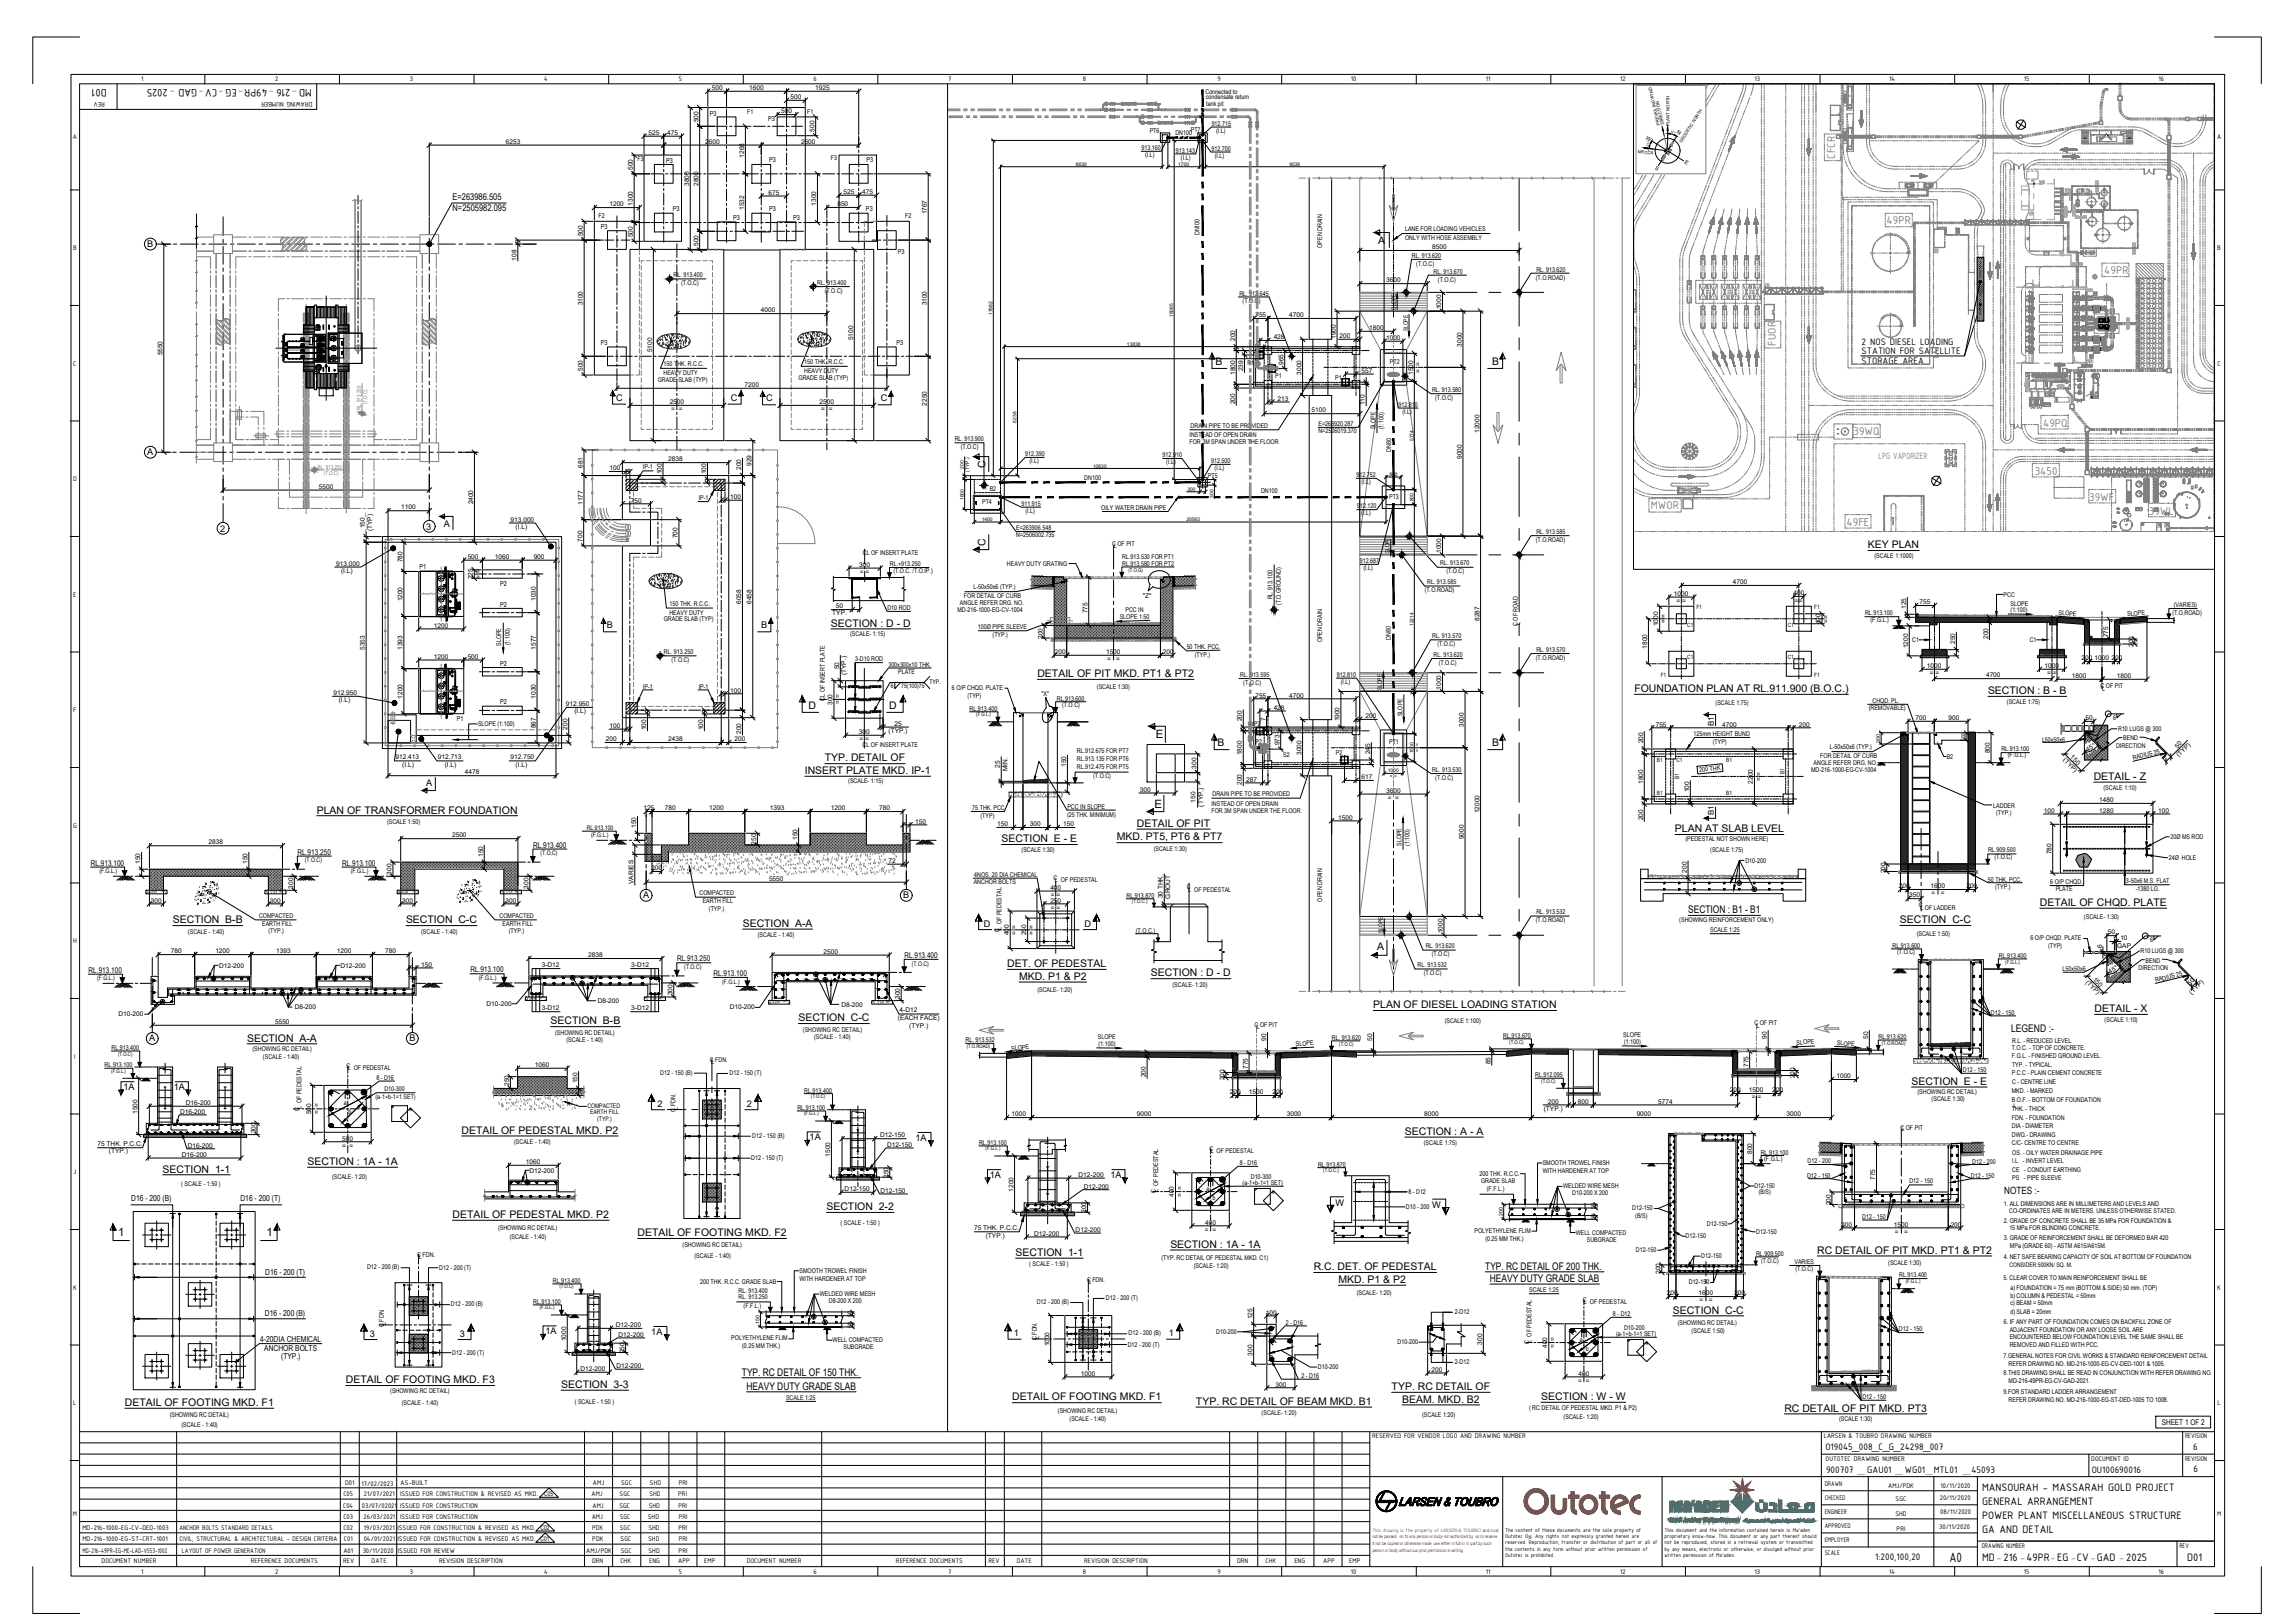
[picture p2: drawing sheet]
<svg xmlns="http://www.w3.org/2000/svg" width="1189mm" height="841mm" viewBox="0 0 1189 841" stroke-linecap="round" stroke-linejoin="round" font-family="sans-serif">
<defs><g id="words">
<text font-size="7.5" x="1010" y="809">A0</text>
<g font-size="6.3" fill="#808080">
<text x="951" y="82" transform="rotate(-90 951 82)">CFCR</text>
<text x="978" y="116">49PR</text>
<text x="1091" y="142">49PR</text>
<text x="920" y="179" transform="rotate(-90 920 179)">FUOR</text>
<text x="1059" y="221">49PQ</text>
<text x="961" y="226">39WQ</text>
<text x="1054" y="246">3450</text>
<text x="856" y="264">MWOR</text>
<text x="1083" y="259">39WF</text>
<text x="1114" y="267">39WL</text>
<text x="957" y="272">49FE</text>
</g>
<g font-size="6">
<text x="55" y="46" transform="rotate(180 55 46)">D01</text>
<text x="162" y="46" transform="rotate(180 162 46)">MD-216 -49PR-EG -CV-GAD - 2025</text>
<text x="1027" y="772">MANSOURAH - MASSARAH GOLD PROJECT</text>
<text x="1027" y="780">GENERAL ARRANGEMENT</text>
<text x="1027" y="787">POWER PLANT MISCELLANEOUS STRUCTURE</text>
<text x="1027" y="794">GA AND DETAIL</text>
<text x="1027" y="809">MD-216 -49PR-EG -CV-GAD -2025</text>
<text x="1134" y="809">D01</text>
</g>
<g font-size="5.9">
<text x="599" y="382">E</text>
<text x="598" y="419">E</text>
<text x="61" y="641">1</text>
<text x="138" y="641">1</text>
</g>
<g font-size="5.4">
<text x="714" y="126">A</text>
<text x="630" y="189">B</text>
<text x="773" y="189">B</text>
<text x="511" y="242" transform="rotate(-90 511 242)">C</text>
<text x="511" y="283" transform="rotate(-90 511 283)">C</text>
<text x="968" y="284">KEY PLAN</text>
<text x="431" y="325">SECTION : D - D</text>
<text x="538" y="351">DETAIL OF PIT MKD. PT1 &amp; PT2</text>
<text x="847" y="359">FOUNDATION PLAN AT RL.911.900 (B.O.C.)</text>
<text x="1030" y="360">SECTION : B - B</text>
<text x="419" y="367">D</text>
<text x="461" y="367">D</text>
<text x="631" y="387">B</text>
<text x="773" y="387">B</text>
<text x="427" y="395">TYP. DETAIL OF</text>
<text x="417" y="401">INSERT PLATE MKD. IP-1</text>
<text x="1085" y="404">DETAIL - Z</text>
<text x="164" y="422">PLAN OF TRANSFORMER FOUNDATION</text>
<text x="589" y="428">DETAIL OF PIT</text>
<text x="868" y="431">PLAN AT SLAB LEVEL</text>
<text x="519" y="436">SECTION E - E</text>
<text x="579" y="436">MKD. PT5, PT6 &amp; PT7</text>
<text x="875" y="473">SECTION : B1 - B1</text>
<text x="1057" y="469">DETAIL OF CHQD. PLATE</text>
<text x="90" y="478">SECTION B-B</text>
<text x="210" y="478">SECTION C-C</text>
<text x="985" y="478">SECTION C-C</text>
<text x="385" y="480">SECTION A-A</text>
<text x="714" y="493">A</text>
<text x="522" y="501">DET. OF PEDESTAL</text>
<text x="528" y="508">MKD. P1 &amp; P2</text>
<text x="596" y="506">SECTION : D - D</text>
<text x="712" y="522">PLAN OF DIESEL LOADING STATION</text>
<text x="1086" y="525">DETAIL - X</text>
<text x="285" y="531">SECTION B-B</text>
<text x="414" y="529">SECTION C-C</text>
<text x="128" y="540">SECTION A-A</text>
<text x="1042" y="535">LEGEND :-</text>
<text x="991" y="562">SECTION E - E</text>
<text x="239" y="588">DETAIL OF PEDESTAL MKD. P2</text>
<text x="728" y="588">SECTION : A - A</text>
<text x="159" y="604">SECTION : 1A - 1A</text>
<text x="84" y="608">SECTION 1-1</text>
<text x="428" y="627">SECTION 2-2</text>
<text x="234" y="631">DETAIL OF PEDESTAL MKD. P2</text>
<text x="330" y="641">DETAIL OF FOOTING MKD. F2</text>
<text x="607" y="647">SECTION : 1A - 1A</text>
<text x="526" y="651">SECTION 1-1</text>
<text x="942" y="650">RC DETAIL OF PIT MKD. PT1 &amp; PT2</text>
<text x="681" y="658">R.C. DET. OF PEDESTAL</text>
<text x="770" y="658">TYP. RC DETAIL OF 200 THK.</text>
<text x="694" y="665">MKD. P1 &amp; P2</text>
<text x="772" y="664">HEAVY DUTY GRADE SLAB</text>
<text x="867" y="681">SECTION C-C</text>
<text x="384" y="713">TYP. RC DETAIL OF 150 THK.</text>
<text x="179" y="717">DETAIL OF FOOTING MKD. F3</text>
<text x="291" y="719">SECTION 3-3</text>
<text x="387" y="720">HEAVY DUTY GRADE SLAB</text>
<text x="525" y="726">DETAIL OF FOOTING MKD. F1</text>
<text x="721" y="720">TYP. RC DETAIL OF</text>
<text x="799" y="726">SECTION : W - W</text>
<text x="65" y="729">DETAIL OF FOOTING MKD. F1</text>
<text x="620" y="728">TYP. RC DETAIL OF BEAM MKD. B1</text>
<text x="727" y="727">BEAM. MKD. B2</text>
<text x="925" y="732">RC DETAIL OF PIT MKD. PT3</text>
</g>
<g font-size="5.3">
<text x="965" y="179">2 NOS DIESEL LOADING</text>
<text x="965" y="184">STATION FOR SATELLITE</text>
<text x="965" y="189">STORAGE AREA</text>
<text x="946" y="752">O19045_008_C_G_24298_007</text>
<text x="1137" y="751">6</text>
<text x="946" y="763">900707 _GAU01 _WG01_MTL01 _45093</text>
<text x="1084" y="763">OU100690016</text>
<text x="1137" y="763">6</text>
<text x="972" y="808">1:200,100,20</text>
</g>
<text font-size="5.2" x="1039" y="619">NOTES :-</text>
<text font-size="5.1" fill="#808080" x="974" y="238">LPG VAPORIZER</text>
<g font-size="4.8">
<text x="234" y="104">E=263986.505</text>
<text x="235" y="110">N=2505982.095</text>
<text x="76" y="128">B</text>
<text x="319" y="208">C</text>
<text x="379" y="208">C</text>
<text x="397" y="208">C</text>
<text x="457" y="208">C</text>
<text x="76" y="236">A</text>
<text x="230" y="273">A</text>
<text x="315" y="326">B</text>
<text x="394" y="326">B</text>
<text x="221" y="408">A</text>
<text x="333" y="465">A</text>
<text x="468" y="465">B</text>
<text x="510" y="480">D</text>
<text x="562" y="480">D</text>
<text x="77" y="540">A</text>
<text x="212" y="540">B</text>
<text x="64" y="565">1A</text>
<text x="90" y="565">1A</text>
<text x="341" y="574">2</text>
<text x="387" y="574">2</text>
<text x="420" y="591">1A</text>
<text x="474" y="591">1A</text>
<text x="513" y="610">1A</text>
<text x="575" y="610">1A</text>
<text x="692" y="625">W</text>
<text x="742" y="626">W</text>
<text x="192" y="693">3</text>
<text x="238" y="693">3</text>
<text x="283" y="691">1A</text>
<text x="338" y="692">1A</text>
<text x="525" y="692">1</text>
<text x="606" y="692">1</text>
</g>
<g font-size="4.7">
<text x="114" y="276">2</text>
<text x="221" y="274">3</text>
</g>
<g font-size="4.2">
<text x="68" y="623">D16 - 200 (B)</text>
<text x="125" y="623">D16 - 200 (T)</text>
<text x="137" y="660">D16 - 200 (T)</text>
<text x="137" y="682">D16 - 200 (B)</text>
<text x="135" y="695">4-20DIA CHEMICAL</text>
<text x="137" y="700">ANCHOR BOLTS</text>
<text x="146" y="704">(TYP.)</text>
</g>
<g font-size="4.1">
<text x="888" y="376" transform="rotate(-90 888 376)">B1</text>
<text x="888" y="422" transform="rotate(-90 888 422)">B1</text>
<text x="154" y="443">RL.913.250</text>
<text x="276" y="439">RL.913.400</text>
<text x="47" y="449">RL.913.100</text>
<text x="177" y="449">RL.913.100</text>
<text x="469" y="496">RL.913.400</text>
<text x="244" y="504">RL.913.100</text>
<text x="351" y="498">RL.913.250</text>
<text x="46" y="504">RL.913.100</text>
<text x="370" y="506">RL.913.100</text>
<text x="1120" y="738">SHEET 1 OF 2</text>
</g>
<g font-size="3.8">
<text x="73" y="42">1</text>
<text x="143" y="42">2</text>
<text x="212" y="42">3</text>
<text x="282" y="42">4</text>
<text x="352" y="42">5</text>
<text x="422" y="42">6</text>
<text x="491" y="42">7</text>
<text x="561" y="42">8</text>
<text x="631" y="42">9</text>
<text x="700" y="42">10</text>
<text x="770" y="42">11</text>
<text x="840" y="42">12</text>
<text x="909" y="42">13</text>
<text x="979" y="42">14</text>
<text x="1049" y="42">15</text>
<text x="1119" y="42">16</text>
<text x="54" y="53" transform="rotate(180 54 53)">REV</text>
<text x="162" y="53" transform="rotate(180 162 53)">DRAWING NUMBER</text>
<text x="38" y="72">A</text>
<text x="1149" y="72">A</text>
<text x="38" y="130">B</text>
<text x="1149" y="130">B</text>
<text x="38" y="189">C</text>
<text x="1149" y="189">C</text>
<text x="38" y="249">D</text>
<text x="38" y="309">E</text>
<text x="38" y="369">F</text>
<text x="38" y="429">G</text>
<text x="38" y="489">H</text>
<text x="38" y="549">I</text>
<text x="38" y="608">J</text>
<text x="38" y="668">K</text>
<text x="1149" y="668">K</text>
<text x="38" y="728">L</text>
<text x="1149" y="728">L</text>
<text x="711" y="745">RESERVED FOR VENDOR LOGO AND DRAWING NUMBER</text>
<text x="945" y="745">LARSEN &amp; TOUBRO DRAWING NUMBER</text>
<text x="1132" y="745">REVISION</text>
<text x="946" y="757">OUTOTEC DRAWING NUMBER</text>
<text x="1084" y="757">DOCUMENT ID</text>
<text x="1132" y="757">REVISION</text>
<text x="179" y="770">D01</text>
<text x="187" y="770">17/02/2023</text>
<text x="208" y="769">AS-BUILT</text>
<text x="307" y="770">AMJ</text>
<text x="322" y="770">SGC</text>
<text x="337" y="770">SHD</text>
<text x="352" y="770">PRI</text>
<text x="946" y="770">DRAWN</text>
<text x="979" y="771">AMJ/PDK</text>
<text x="1006" y="771">10/11/2020</text>
<text x="178" y="775">C05</text>
<text x="189" y="775">21/07/2021</text>
<text x="207" y="775">ISSUED FOR CONSTRUCTION &amp; REVISED AS MKD.</text>
<text x="307" y="775">AMJ</text>
<text x="321" y="775">SGC</text>
<text x="337" y="775">SHD</text>
<text x="351" y="775">PRI</text>
<text x="946" y="777">CHECKED</text>
<text x="982" y="778">SGC</text>
<text x="1005" y="777">20/11/2020</text>
<text x="38" y="786">M</text>
<text x="178" y="781">C04</text>
<text x="188" y="781">03/07/02021</text>
<text x="207" y="781">ISSUED FOR CONSTRUCTION</text>
<text x="307" y="781">AMJ</text>
<text x="321" y="781">SGC</text>
<text x="336" y="781">SHD</text>
<text x="352" y="781">PRI</text>
<text x="946" y="785">ENGINEER</text>
<text x="982" y="786">SHD</text>
<text x="1006" y="785">08/11/2020</text>
<text x="1149" y="786">M</text>
<text x="178" y="787">C03</text>
<text x="188" y="787">26/03/2021</text>
<text x="207" y="787">ISSUED FOR CONSTRUCTION</text>
<text x="307" y="787">AMJ</text>
<text x="321" y="787">SGC</text>
<text x="336" y="787">SHD</text>
<text x="352" y="787">PRI</text>
<text x="946" y="792">APPROVED</text>
<text x="43" y="793">MD-216-1000-EG-CV-DED-1003</text>
<text x="93" y="793">ANCHOR BOLTS STANDARD DETAILS.</text>
<text x="178" y="793">C02</text>
<text x="189" y="793">19/03/2021</text>
<text x="206" y="793">ISSUED FOR CONSTRUCTION &amp; REVISED AS MKD.</text>
<text x="307" y="793">PDK</text>
<text x="321" y="793">SGC</text>
<text x="336" y="793">SHD</text>
<text x="352" y="793">PRI</text>
<text x="983" y="793">PRI</text>
<text x="1005" y="792">30/11/2020</text>
<text x="43" y="799">MD-216-1000-EG-ST-CRT-1001</text>
<text x="93" y="799">CIVIL, STRUCTURAL &amp; ARCHITECTURAL - DESIGN CRITERIA</text>
<text x="178" y="799">C01</text>
<text x="188" y="799">04/01/2021</text>
<text x="206" y="799">ISSUED FOR CONSTRUCTION &amp; REVISED AS MKD.</text>
<text x="307" y="799">PDK</text>
<text x="322" y="799">SGC</text>
<text x="336" y="799">SHD</text>
<text x="352" y="799">PRI</text>
<text x="946" y="799">EMPLOYER</text>
<text x="1027" y="802">DRAWING NUMBER</text>
<text x="1129" y="802">REV</text>
<text x="43" y="805">MD-216-49PR-EG-ME-LAD-V553-1002</text>
<text x="94" y="805">LAYOUT OF POWER GENERATION</text>
<text x="178" y="805">A01</text>
<text x="188" y="805">30/11/2020</text>
<text x="206" y="805">ISSUED FOR REVIEW</text>
<text x="304" y="805">AMJ/PDK</text>
<text x="322" y="805">SGC</text>
<text x="336" y="805">SHD</text>
<text x="352" y="805">PRI</text>
<text x="946" y="806">SCALE</text>
<text x="53" y="810">DOCUMENT NUMBER</text>
<text x="73" y="815">1</text>
<text x="130" y="810">REFERENCE DOCUMENTS</text>
<text x="143" y="815">2</text>
<text x="178" y="810">REV</text>
<text x="193" y="810">DATE</text>
<text x="212" y="815">3</text>
<text x="228" y="810">REVISION DESCRIPTION</text>
<text x="282" y="815">4</text>
<text x="307" y="810">DRN</text>
<text x="321" y="810">CHK</text>
<text x="336" y="810">ENG</text>
<text x="351" y="810">APP</text>
<text x="352" y="815">5</text>
<text x="365" y="810">EMP</text>
<text x="387" y="810">DOCUMENT NUMBER</text>
<text x="422" y="815">6</text>
<text x="464" y="810">REFERENCE DOCUMENTS</text>
<text x="491" y="815">7</text>
<text x="512" y="810">REV</text>
<text x="527" y="810">DATE</text>
<text x="561" y="815">8</text>
<text x="562" y="810">REVISION DESCRIPTION</text>
<text x="631" y="815">9</text>
<text x="641" y="810">DRN</text>
<text x="656" y="810">CHK</text>
<text x="671" y="810">ENG</text>
<text x="686" y="810">APP</text>
<text x="699" y="810">EMP</text>
<text x="700" y="815">10</text>
<text x="770" y="815">11</text>
<text x="840" y="815">12</text>
<text x="909" y="815">13</text>
<text x="979" y="815">14</text>
<text x="1049" y="815">15</text>
<text x="1119" y="815">16</text>
</g>
<g font-size="3.5">
<text x="368" y="60">P3</text>
<text x="398" y="63">P3</text>
<text x="399" y="84">P3</text>
<text x="449" y="84">P3</text>
<text x="345" y="85">P3</text>
<text x="349" y="110">P3</text>
<text x="380" y="114">P3</text>
<text x="399" y="109">P3</text>
<text x="449" y="109">P3</text>
<text x="311" y="119">P3</text>
<text x="411" y="114">P3</text>
<text x="465" y="132">P3</text>
<text x="311" y="179">P3</text>
<text x="465" y="179">P3</text>
<text x="217" y="295">P1</text>
<text x="259" y="303">P2</text>
<text x="259" y="314">P2</text>
<text x="259" y="345">P2</text>
<text x="259" y="365">P2</text>
<text x="237" y="373">P1</text>
</g>
<g font-size="3.4">
<text x="369" y="47">500</text>
<text x="388" y="47">1600</text>
<text x="422" y="47">1925</text>
<text x="410" y="51">500</text>
<text x="625" y="49">Connected to</text>
<text x="625" y="51">condensate return</text>
<text x="387" y="59">F1</text>
<text x="405" y="59">500</text>
<text x="418" y="59">F1</text>
<text x="625" y="55">tank pit</text>
<text x="362" y="63" transform="rotate(-90 362 63)">500</text>
<text x="628" y="65">912.715</text>
<text x="336" y="70">525</text>
<text x="346" y="70">475</text>
<text x="422" y="68" transform="rotate(-90 422 68)">500</text>
<text x="596" y="69">PT6</text>
<text x="609" y="70">DN100</text>
<text x="617" y="68">PT7</text>
<text x="630" y="69">(I.L)</text>
<text x="262" y="75">6253</text>
<text x="366" y="75">2600</text>
<text x="415" y="75">2600</text>
<text x="592" y="78">913.160</text>
<text x="330" y="83">F3</text>
<text x="386" y="82" transform="rotate(-90 386 82)">1268</text>
<text x="431" y="83">F3</text>
<text x="593" y="82">(I.L)</text>
<text x="609" y="79">913.143</text>
<text x="612" y="83">(I.L)</text>
<text x="628" y="78">912.700</text>
<text x="630" y="82">(I.L)</text>
<text x="328" y="88" transform="rotate(-90 328 88)">500</text>
<text x="357" y="96" transform="rotate(-90 357 96)">3800</text>
<text x="362" y="96" transform="rotate(-90 362 96)">2800</text>
<text x="398" y="101">675</text>
<text x="437" y="100">525</text>
<text x="447" y="100">475</text>
<text x="316" y="107">1200</text>
<text x="328" y="107" transform="rotate(-90 328 107)">1300</text>
<text x="423" y="107" transform="rotate(-90 423 107)">1300</text>
<text x="434" y="107">850</text>
<text x="310" y="113">F2</text>
<text x="386" y="109" transform="rotate(-90 386 109)">1532</text>
<text x="469" y="113">F2</text>
<text x="480" y="111" transform="rotate(-90 480 111)">1767</text>
<text x="728" y="120">LANE FOR LOADING VEHICLES</text>
<text x="302" y="122" transform="rotate(-90 302 122)">500</text>
<text x="328" y="123" transform="rotate(-90 328 123)">500</text>
<text x="622" y="122" transform="rotate(-90 622 122)">DN100</text>
<text x="728" y="124">ONLY WITH HOSE ASSEMBLY</text>
<text x="362" y="128" transform="rotate(-90 362 128)">500</text>
<text x="685" y="128" transform="rotate(-90 685 128)">OPEN DRAIN</text>
<text x="742" y="129">8500</text>
<text x="268" y="135" transform="rotate(-90 268 135)">108</text>
<text x="732" y="134">RL. 913.620</text>
<text x="734" y="138">(T.O.C)</text>
<text x="349" y="144">RL. 913.400</text>
<text x="743" y="142">RL. 913.670</text>
<text x="796" y="141">RL. 913.620</text>
<text x="353" y="148">(T.O.C)</text>
<text x="424" y="148">RL. 913.400</text>
<text x="718" y="146">3600</text>
<text x="745" y="146">(T.O.C)</text>
<text x="796" y="145">(T.O.ROAD)</text>
<text x="427" y="152">(T.O.C)</text>
<text x="642" y="153">RL. 913.645</text>
<text x="302" y="158" transform="rotate(-90 302 158)">3100</text>
<text x="394" y="162">4000</text>
<text x="480" y="158" transform="rotate(-90 480 158)">3100</text>
<text x="644" y="157">(T.O.C)</text>
<text x="747" y="160" transform="rotate(-90 747 160)">1000</text>
<text x="651" y="164">755</text>
<text x="668" y="164">4700</text>
<text x="710" y="171">1800</text>
<text x="442" y="176" transform="rotate(-90 442 176)">5100</text>
<text x="640" y="177" transform="rotate(-90 640 177)">200</text>
<text x="660" y="176">428</text>
<text x="692" y="176" transform="rotate(-90 692 176)">1900</text>
<text x="694" y="175">200</text>
<text x="718" y="176">1000</text>
<text x="758" y="180" transform="rotate(-90 758 180)">3000</text>
<text x="84" y="184" transform="rotate(-90 84 184)">5550</text>
<text x="338" y="183" transform="rotate(-90 338 183)">5100</text>
<text x="344" y="190">150 THK. R.C.C.</text>
<text x="417" y="189">150 THK. R.C.C.</text>
<text x="646" y="189">P1</text>
<text x="665" y="189" transform="rotate(-90 665 189)">965</text>
<text x="720" y="189">PT2</text>
<text x="302" y="192" transform="rotate(-90 302 192)">500</text>
<text x="341" y="198">GRADE SLAB (TYP)</text>
<text x="344" y="194">HEAVY DUTY</text>
<text x="414" y="197">GRADE SLAB (TYP)</text>
<text x="417" y="193">HEAVY DUTY</text>
<text x="640" y="194" transform="rotate(-90 640 194)">1800</text>
<text x="644" y="192" transform="rotate(-90 644 192)">239</text>
<text x="661" y="196">P1</text>
<text x="674" y="194" transform="rotate(-90 674 194)">3000</text>
<text x="692" y="197">P1</text>
<text x="706" y="193">557</text>
<text x="732" y="194" transform="rotate(-90 732 194)">1500</text>
<text x="736" y="193" transform="rotate(-90 736 193)">= =</text>
<text x="386" y="201">7200</text>
<text x="742" y="203">RL. 913.580</text>
<text x="347" y="209">2500</text>
<text x="425" y="209">2500</text>
<text x="640" y="210" transform="rotate(-90 640 210)">200</text>
<text x="662" y="208">213</text>
<text x="744" y="207">(T.O.C)</text>
<text x="348" y="213">= =</text>
<text x="426" y="213">= =</text>
<text x="480" y="210" transform="rotate(-90 480 210)">2250</text>
<text x="680" y="214">5100</text>
<text x="707" y="210" transform="rotate(-90 707 210)">110</text>
<text x="725" y="211">912.810</text>
<text x="727" y="214">(I.L)</text>
<text x="617" y="222">DRAIN PIPE TO BE PROVIDED</text>
<text x="683" y="221">E=263920.287</text>
<text x="616" y="227">INSTEAD OF OPEN DRAIN</text>
<text x="683" y="224">N=2506019.370</text>
<text x="713" y="223" transform="rotate(-90 713 223)">SLOPE</text>
<text x="717" y="222" transform="rotate(-90 717 222)">(1:100)</text>
<text x="767" y="224" transform="rotate(-90 767 224)">12000</text>
<text x="495" y="229">RL. 913.900</text>
<text x="498" y="232">(T.O.C)</text>
<text x="616" y="230">FOR 3M SPAN UNDER THE FLOOR</text>
<text x="346" y="239">2838</text>
<text x="531" y="236">912.390</text>
<text x="603" y="237">912.910</text>
<text x="628" y="240">912.500</text>
<text x="721" y="234" transform="rotate(-90 721 234)">DN80</text>
<text x="758" y="238" transform="rotate(-90 758 238)">9000</text>
<text x="302" y="242" transform="rotate(-90 302 242)">681</text>
<text x="316" y="244">100</text>
<text x="333" y="243">IP-1</text>
<text x="343" y="246" transform="rotate(-90 343 246)">100</text>
<text x="366" y="246" transform="rotate(-90 366 246)">100</text>
<text x="384" y="243" transform="rotate(-90 384 243)">200</text>
<text x="389" y="241" transform="rotate(-90 389 241)">929</text>
<text x="533" y="240">(I.L)</text>
<text x="604" y="241">(I.L)</text>
<text x="629" y="244">(I.L)</text>
<text x="562" y="248">DN100</text>
<text x="626" y="248">PT5</text>
<text x="703" y="247">912.752</text>
<text x="706" y="251">(I.L)</text>
<text x="165" y="253">5500</text>
<text x="513" y="255">B2</text>
<text x="654" y="255">DN100</text>
<text x="208" y="264">1100</text>
<text x="245" y="261" transform="rotate(-90 245 261)">2400</text>
<text x="302" y="262" transform="rotate(-90 302 262)">1177</text>
<text x="327" y="260">750</text>
<text x="362" y="259">IP-1</text>
<text x="378" y="259">100</text>
<text x="509" y="261">PT4</text>
<text x="529" y="262">911.915</text>
<text x="703" y="263">912.120</text>
<text x="720" y="259">PT3</text>
<text x="531" y="266">(I.L)</text>
<text x="571" y="264">OILY WATER DRAIN PIPE</text>
<text x="705" y="267">(I.L)</text>
<text x="189" y="274" transform="rotate(-90 189 274)">150</text>
<text x="193" y="275" transform="rotate(-90 193 275)">(TYP)</text>
<text x="265" y="270">913.000</text>
<text x="267" y="274">(I.L)</text>
<text x="527" y="275">E=263906.548</text>
<text x="302" y="281" transform="rotate(-90 302 281)">700</text>
<text x="351" y="279" transform="rotate(-90 351 279)">700</text>
<text x="527" y="278">N=2506002.735</text>
<text x="796" y="281">(T.O.ROAD)</text>
<text x="796" y="277">RL. 913.585</text>
<text x="447" y="287">CL OF INSERT PLATE</text>
<text x="576" y="283">C OF PIT</text>
<text x="577" y="284">L</text>
<text x="747" y="287" transform="rotate(-90 747 287)">1000</text>
<text x="174" y="293">913.000</text>
<text x="209" y="291" transform="rotate(-90 209 291)">780</text>
<text x="242" y="290">500</text>
<text x="256" y="290">1060</text>
<text x="277" y="290">900</text>
<text x="445" y="294">300</text>
<text x="461" y="293">RL.+913.250</text>
<text x="522" y="293">HEAVY DUTY GRATING</text>
<text x="582" y="293">RL.913.580 FOR PT2</text>
<text x="582" y="290">RL.913.530 FOR PT1</text>
<text x="705" y="292">912.687</text>
<text x="746" y="293">RL. 913.670</text>
<text x="971" y="289">(SCALE 1:1000)</text>
<text x="177" y="297">(I.L)</text>
<text x="249" y="300" transform="rotate(-90 249 300)">= =</text>
<text x="446" y="297">= =</text>
<text x="463" y="297">(T.O.C. /T.O.IP.)</text>
<text x="707" y="296">(I.L)</text>
<text x="750" y="297">(T.O.C)</text>
<text x="245" y="300" transform="rotate(-90 245 300)">225</text>
<text x="505" y="305">L-50x50x6 (TYP.)</text>
<text x="740" y="303">RL. 913.585</text>
<text x="898" y="303">4700</text>
<text x="209" y="312" transform="rotate(-90 209 312)">1200</text>
<text x="278" y="311" transform="rotate(-90 278 311)">1030</text>
<text x="500" y="310">FOR DETAIL OF CURB</text>
<text x="592" y="310">&quot;Z&quot;</text>
<text x="659" y="311" transform="rotate(-90 659 311)">RL. 913.100</text>
<text x="738" y="307">(T.O.ROAD)</text>
<text x="867" y="309">1000</text>
<text x="929" y="308">400</text>
<text x="1038" y="309">PCC</text>
<text x="347" y="314">150 THK. R.C.C.</text>
<text x="384" y="313" transform="rotate(-90 384 313)">6058</text>
<text x="389" y="313" transform="rotate(-90 389 313)">6458</text>
<text x="433" y="315">50</text>
<text x="460" y="316">D10 ROD</text>
<text x="496" y="317">MD-216-1000-EG-CV-1004</text>
<text x="498" y="313">ANGLE REFER DRG. NO.</text>
<text x="564" y="318" transform="rotate(-90 564 318)">775</text>
<text x="583" y="317">PCC IN</text>
<text x="664" y="314" transform="rotate(-90 664 314)">(T.O.GROUND)</text>
<text x="869" y="312">= =</text>
<text x="930" y="312">==</text>
<text x="988" y="316" transform="rotate(-90 988 316)">125</text>
<text x="995" y="313">755</text>
<text x="1042" y="317">(1:100)</text>
<text x="1042" y="314">SLOPE</text>
<text x="1127" y="315">(VARIES)</text>
<text x="344" y="322">GRADE SLAB (TYP)</text>
<text x="347" y="319">HEAVY DUTY</text>
<text x="431" y="319">TYP.</text>
<text x="580" y="321">SLOPE 1:50</text>
<text x="767" y="322" transform="rotate(-90 767 322)">8287</text>
<text x="788" y="324" transform="rotate(-90 788 324)">L</text>
<text x="863" y="323" transform="rotate(-90 863 323)">= =</text>
<text x="943" y="323" transform="rotate(-90 943 323)">400</text>
<text x="947" y="323" transform="rotate(-90 947 323)">==</text>
<text x="967" y="319">RL.913.100</text>
<text x="969" y="322">(F.G.L.)</text>
<text x="1067" y="319" transform="rotate(5 1067 319)">SLOPE</text>
<text x="1103" y="319" transform="rotate(-5 1103 319)">SLOPE</text>
<text x="1126" y="319">(T.O.ROAD)</text>
<text x="225" y="325">1200</text>
<text x="441" y="329">(SCALE- 1:15)</text>
<text x="507" y="326">100Ø PIPE SLEEVE</text>
<text x="514" y="330">(TYP.)</text>
<text x="787" y="324" transform="rotate(-90 787 324)">C OF ROAD</text>
<text x="859" y="325" transform="rotate(-90 859 325)">1000</text>
<text x="260" y="335" transform="rotate(-90 260 335)">SLOPE</text>
<text x="264" y="334" transform="rotate(-90 264 334)">(1:100)</text>
<text x="540" y="331" transform="rotate(-90 540 331)">200</text>
<text x="685" y="333" transform="rotate(-90 685 333)">OPEN DRAIN</text>
<text x="721" y="332" transform="rotate(-90 721 332)">DN80</text>
<text x="742" y="331">RL. 913.570</text>
<text x="745" y="335">(T.O.C)</text>
<text x="989" y="336" transform="rotate(-90 989 336)">1200</text>
<text x="991" y="333">C1</text>
<text x="1013" y="334" transform="rotate(-90 1013 334)">250</text>
<text x="1030" y="331" transform="rotate(-90 1030 331)">200</text>
<text x="1052" y="333">C1</text>
<text x="1093" y="330" transform="rotate(-90 1093 330)">775</text>
<text x="1106" y="335" transform="rotate(-90 1106 335)">200</text>
<text x="189" y="337" transform="rotate(-90 189 337)">5353</text>
<text x="209" y="337" transform="rotate(-90 209 337)">1393</text>
<text x="225" y="341">1200</text>
<text x="242" y="341">500</text>
<text x="278" y="337" transform="rotate(-90 278 337)">1577</text>
<text x="344" y="339">RL. 913.250</text>
<text x="547" y="339">200</text>
<text x="573" y="339">1500</text>
<text x="603" y="339">200</text>
<text x="615" y="336">50 THK. PCC.</text>
<text x="619" y="340">(TYP.)</text>
<text x="743" y="341">RL. 913.620</text>
<text x="796" y="338">RL. 913.570</text>
<text x="854" y="336" transform="rotate(-90 854 336)">1800</text>
<text x="348" y="343">(T.O.C)</text>
<text x="435" y="347" transform="rotate(-90 435 347)">50</text>
<text x="443" y="343">3-D10 ROD</text>
<text x="460" y="345">300x300x10 THK.</text>
<text x="574" y="343">=</text>
<text x="579" y="343">=</text>
<text x="746" y="345">(T.O.C)</text>
<text x="796" y="342">(T.O.ROAD)</text>
<text x="999" y="346">1000</text>
<text x="1060" y="346">1000</text>
<text x="1079" y="342">200</text>
<text x="1085" y="342">1000</text>
<text x="1094" y="342">200</text>
<text x="439" y="350" transform="rotate(-90 439 350)">(TYP.)</text>
<text x="465" y="349">PLATE</text>
<text x="643" y="351">RL. 913.595</text>
<text x="693" y="351">912.810</text>
<text x="1000" y="350">= =</text>
<text x="1029" y="351">4700</text>
<text x="1061" y="350">= =</text>
<text x="1074" y="351">1800</text>
<text x="1097" y="351">1800</text>
<text x="173" y="360">912.950</text>
<text x="333" y="357">IP-1</text>
<text x="362" y="357">IP-1</text>
<text x="378" y="359">100</text>
<text x="493" y="358">6 O/P CHQD. PLATE</text>
<text x="568" y="357">(SCALE 1:30)</text>
<text x="644" y="355">(T.O.C)</text>
<text x="695" y="354">(I.L)</text>
<text x="747" y="357" transform="rotate(-90 747 357)">1000</text>
<text x="1089" y="357">C OF PIT</text>
<text x="1089" y="358">L</text>
<text x="176" y="364">(I.L)</text>
<text x="209" y="362" transform="rotate(-90 209 362)">1200</text>
<text x="278" y="362" transform="rotate(-90 278 362)">1030</text>
<text x="293" y="366">912.950</text>
<text x="427" y="363" transform="rotate(-90 427 363)">CL OF INSERT PLATE</text>
<text x="432" y="365" transform="rotate(-90 432 365)">300</text>
<text x="435" y="365" transform="rotate(-90 435 365)">= =</text>
<text x="501" y="362">(TYP)</text>
<text x="540" y="361">&quot;X&quot;</text>
<text x="548" y="363">RL.913.600</text>
<text x="651" y="361">755</text>
<text x="668" y="361">4700</text>
<text x="889" y="366">(SCALE 1:75)</text>
<text x="970" y="364">CHQD. PL.</text>
<text x="1040" y="365">(SCALE 1:75)</text>
<text x="298" y="370">(I.L)</text>
<text x="503" y="368">RL.913.400</text>
<text x="550" y="366">(T.O.C)</text>
<text x="660" y="368">428</text>
<text x="727" y="371" transform="rotate(-90 727 371)">SLOPE</text>
<text x="968" y="368">(REMOVABLE)</text>
<text x="248" y="376">SLOPE (1:100)</text>
<text x="278" y="377" transform="rotate(-90 278 377)">867</text>
<text x="316" y="377">100</text>
<text x="464" y="376">25</text>
<text x="644" y="374" transform="rotate(-90 644 374)">200</text>
<text x="650" y="376">P2</text>
<text x="656" y="373" transform="rotate(-90 656 373)">7</text>
<text x="694" y="374" transform="rotate(-90 694 374)">1900</text>
<text x="708" y="372">200</text>
<text x="759" y="377" transform="rotate(-90 759 377)">3000</text>
<text x="858" y="377">755</text>
<text x="893" y="377">4700</text>
<text x="932" y="377">200</text>
<text x="993" y="373">700</text>
<text x="1010" y="373">900</text>
<text x="1081" y="373">50</text>
<text x="1095" y="373">6</text>
<text x="294" y="378" transform="rotate(-90 294 378)">200</text>
<text x="335" y="379" transform="rotate(-90 335 379)">100</text>
<text x="364" y="379" transform="rotate(-90 364 379)">100</text>
<text x="384" y="380" transform="rotate(-90 384 380)">200</text>
<text x="445" y="380">300</text>
<text x="460" y="380">(TYP.)</text>
<text x="878" y="381">125mm HEIGHT BUND</text>
<text x="1098" y="379">R10 LUGS @ 300</text>
<text x="1100" y="384">BEND</text>
<text x="314" y="384">200</text>
<text x="346" y="384">2438</text>
<text x="381" y="384">200</text>
<text x="445" y="384">= =</text>
<text x="447" y="387">CL OF INSERT PLATE</text>
<text x="651" y="386">P2</text>
<text x="663" y="386" transform="rotate(-90 663 386)">973</text>
<text x="720" y="385">PT1</text>
<text x="852" y="385" transform="rotate(-90 852 385)">200</text>
<text x="888" y="385">(TYP)</text>
<text x="948" y="388">L-50x50x6 (TYP.)</text>
<text x="1037" y="389">RL.913.100</text>
<text x="1058" y="384">L50x50x6</text>
<text x="1082" y="389" transform="rotate(-28 1082 389)">45°</text>
<text x="1097" y="387">DIRECTION</text>
<text x="1128" y="388" transform="rotate(-45 1128 388)">50</text>
<text x="205" y="393">912.413</text>
<text x="227" y="393">912.713</text>
<text x="265" y="393">912.750</text>
<text x="558" y="395">RL.913.135 FOR PT6</text>
<text x="558" y="390">RL.912.675 FOR PT7</text>
<text x="644" y="391" transform="rotate(-90 644 391)">1800</text>
<text x="665" y="392">S2</text>
<text x="674" y="391" transform="rotate(-90 674 391)">3000</text>
<text x="692" y="391">P2</text>
<text x="710" y="391" transform="rotate(-90 710 391)">245</text>
<text x="943" y="393">FOR DETAIL OF CURB</text>
<text x="1009" y="393">B2</text>
<text x="1031" y="390" transform="rotate(-90 1031 390)">800</text>
<text x="1041" y="392">(F.G.L.)</text>
<text x="1069" y="394" transform="rotate(45 1069 394)">(TYP)</text>
<text x="1073" y="393" transform="rotate(45 1073 393)">150</text>
<text x="1106" y="394" transform="rotate(-15 1106 394)">RADIUS 25</text>
<text x="1129" y="392" transform="rotate(-45 1129 392)">(TYP)</text>
<text x="209" y="398">(I.L)</text>
<text x="231" y="398">(I.L)</text>
<text x="241" y="401">4478</text>
<text x="267" y="398">(I.L)</text>
<text x="518" y="398" transform="rotate(-90 518 398)">25</text>
<text x="522" y="400" transform="rotate(-90 522 400)">MIN.</text>
<text x="553" y="397" transform="rotate(-90 553 397)">150</text>
<text x="558" y="399">RL.912.475 FOR PT5</text>
<text x="620" y="398" transform="rotate(-90 620 398)">300</text>
<text x="742" y="400">RL. 913.530</text>
<text x="881" y="400" transform="rotate(-6 881 400)">200 THK.</text>
<text x="939" y="400">MD-216-1000-EG-CV-1004</text>
<text x="940" y="396">ANGLE REFER DRG. NO.</text>
<text x="440" y="406">(SCALE- 1:15)</text>
<text x="567" y="403">(T.O.C)</text>
<text x="644" y="407" transform="rotate(-90 644 407)">200</text>
<text x="646" y="405">287</text>
<text x="706" y="404">617</text>
<text x="744" y="404">(T.O.C)</text>
<text x="852" y="406" transform="rotate(-90 852 406)">1800</text>
<text x="908" y="406" transform="rotate(-90 908 406)">2200</text>
<text x="913" y="405" transform="rotate(-90 913 405)">= =</text>
<text x="591" y="410">300</text>
<text x="628" y="413">DRAIN PIPE TO BE PROVIDED</text>
<text x="718" y="411">3600</text>
<text x="875" y="411" transform="rotate(-90 875 411)">100</text>
<text x="1090" y="409">(SCALE 1:10)</text>
<text x="333" y="420">125</text>
<text x="345" y="420">780</text>
<text x="368" y="420">1200</text>
<text x="399" y="420">1393</text>
<text x="431" y="420">1200</text>
<text x="456" y="420">780</text>
<text x="504" y="420">75 THK. PCC</text>
<text x="553" y="419">PCC IN SLOPE</text>
<text x="620" y="416" transform="rotate(-90 620 416)">150</text>
<text x="624" y="418" transform="rotate(-90 624 418)">(TYP.)</text>
<text x="628" y="417">INSTEAD OF OPEN DRAIN</text>
<text x="719" y="414">= =</text>
<text x="1033" y="419">LADDER</text>
<text x="1088" y="416">1480</text>
<text x="508" y="424">(TYP)</text>
<text x="553" y="423">(25 THK. MINIMUM)</text>
<text x="628" y="421">FOR 3M SPAN UNDER THE FLOOR</text>
<text x="694" y="425">1500</text>
<text x="767" y="421" transform="rotate(-90 767 421)">12000</text>
<text x="852" y="425" transform="rotate(-90 852 425)">200</text>
<text x="1034" y="422">(TYP.)</text>
<text x="1059" y="421">100</text>
<text x="1088" y="421">1280</text>
<text x="1118" y="421">100</text>
<text x="201" y="427">(SCALE 1:50)</text>
<text x="330" y="429" transform="rotate(-90 330 429)">150</text>
<text x="474" y="427">150</text>
<text x="517" y="428">150</text>
<text x="534" y="428">300</text>
<text x="551" y="428">150</text>
<text x="108" y="438">2838</text>
<text x="234" y="434">2500</text>
<text x="392" y="438" transform="rotate(-90 392 438)">250</text>
<text x="413" y="435" transform="rotate(-90 413 435)">150</text>
<text x="759" y="435" transform="rotate(-90 759 435)">9000</text>
<text x="873" y="436">(PEDESTAL NOT SHOWN HERE)</text>
<text x="1125" y="435">20Ø MS ROD</text>
<text x="529" y="441">(SCALE 1:30)</text>
<text x="598" y="441">(SCALE 1:30)</text>
<text x="726" y="438" transform="rotate(-90 726 438)">SLOPE</text>
<text x="730" y="438" transform="rotate(-90 730 438)">(1:100)</text>
<text x="886" y="442">(SCALE 1:75)</text>
<text x="1030" y="442">RL.909.500</text>
<text x="1063" y="443" transform="rotate(-90 1063 443)">780</text>
<text x="73" y="448" transform="rotate(-90 73 448)">150</text>
<text x="128" y="448" transform="rotate(-90 128 448)">150</text>
<text x="250" y="444" transform="rotate(-90 250 444)">150</text>
<text x="460" y="447">72</text>
<text x="905" y="447">D10-200</text>
<text x="1034" y="445">(T.O.C)</text>
<text x="1124" y="446">24Ø HOLE</text>
<text x="203" y="453" transform="rotate(-90 203 453)">300</text>
<text x="338" y="451">200</text>
<text x="505" y="454">4NOS. 20 DIA CHEMICAL</text>
<text x="546" y="456">C</text>
<text x="874" y="452" transform="rotate(-90 874 452)">200</text>
<text x="977" y="452" transform="rotate(-90 977 452)">200</text>
<text x="152" y="461" transform="rotate(-90 152 461)">300</text>
<text x="274" y="461" transform="rotate(-90 274 461)">300</text>
<text x="328" y="458" transform="rotate(-90 328 458)">VARIES</text>
<text x="399" y="456">5550</text>
<text x="505" y="458">ANCHOR BOLTS</text>
<text x="544" y="461">400</text>
<text x="547" y="457">L OF PEDESTAL</text>
<text x="615" y="461">C</text>
<text x="984" y="460">200</text>
<text x="1000" y="460">1600</text>
<text x="1019" y="460">200</text>
<text x="1030" y="457">50 THK. PCC.</text>
<text x="1034" y="461">(TYP.)</text>
<text x="1063" y="458">6 O/P CHQD.</text>
<text x="1065" y="462">PLATE</text>
<text x="1102" y="458">3-50x6 M.S. FLAT</text>
<text x="1107" y="462">-1380 LG.</text>
<text x="78" y="468">300</text>
<text x="140" y="468">300</text>
<text x="209" y="468">300</text>
<text x="262" y="468">300</text>
<text x="363" y="464">COMPACTED</text>
<text x="544" y="468">250</text>
<text x="545" y="465">= =</text>
<text x="584" y="465">RL.913.870</text>
<text x="603" y="466" transform="rotate(-90 603 466)">30 THK.</text>
<text x="606" y="466" transform="rotate(-90 606 466)">GROUT</text>
<text x="616" y="462">L OF PEDESTAL</text>
<text x="685" y="467" transform="rotate(-90 685 467)">OPEN DRAIN</text>
<text x="989" y="465">350</text>
<text x="1001" y="464">=</text>
<text x="1006" y="464">=</text>
<text x="364" y="468">EARTH FILL</text>
<text x="367" y="472">(TYP.)</text>
<text x="545" y="471">= =</text>
<text x="796" y="474">RL. 913.532</text>
<text x="994" y="470">C</text>
<text x="995" y="471">L OF LADDER</text>
<text x="134" y="476">COMPACTED</text>
<text x="136" y="480">EARTH FILL</text>
<text x="259" y="476">COMPACTED</text>
<text x="260" y="480">EARTH FILL</text>
<text x="796" y="478">(T.O.ROAD)</text>
<text x="870" y="478">(SHOWING REINFORCEMENT ONLY)</text>
<text x="1080" y="476">(SCALE- 1:30)</text>
<text x="97" y="484">(SCALE - 1:40)</text>
<text x="139" y="484">(TYP.)</text>
<text x="218" y="484">(SCALE - 1:40)</text>
<text x="264" y="484">(TYP.)</text>
<text x="393" y="486">(SCALE - 1:40)</text>
<text x="518" y="483" transform="rotate(-90 518 483)">C</text>
<text x="519" y="482" transform="rotate(-90 519 482)">L OF PEDESTAL</text>
<text x="523" y="485" transform="rotate(-90 523 485)">400</text>
<text x="527" y="484" transform="rotate(-90 527 484)">= =</text>
<text x="532" y="485" transform="rotate(-90 532 485)">250</text>
<text x="536" y="484" transform="rotate(-90 536 484)">= =</text>
<text x="589" y="483">(T.O.C.)</text>
<text x="748" y="484" transform="rotate(-90 748 484)">1000</text>
<text x="886" y="483">SCALE 1:25</text>
<text x="993" y="485">(SCALE 1:50)</text>
<text x="1092" y="484">50</text>
<text x="739" y="491">RL. 913.620</text>
<text x="981" y="491">RL.913.600</text>
<text x="1052" y="487">6 O/P CHQD. PLATE</text>
<text x="1061" y="491">(TYP)</text>
<text x="1089" y="491" transform="rotate(-90 1089 491)">6</text>
<text x="1097" y="491">GAP</text>
<text x="1099" y="487">10</text>
<text x="1114" y="488">6</text>
<text x="89" y="494">780</text>
<text x="112" y="494">1200</text>
<text x="143" y="494">1393</text>
<text x="175" y="494">1200</text>
<text x="200" y="494">780</text>
<text x="305" y="496">2838</text>
<text x="427" y="494">2500</text>
<text x="742" y="495">(T.O.C)</text>
<text x="983" y="495">(T.O.C)</text>
<text x="1036" y="496">RL.913.400</text>
<text x="1109" y="494">R10 LUGS @ 300</text>
<text x="114" y="501">D12-200</text>
<text x="177" y="501">D12-200</text>
<text x="218" y="501">150</text>
<text x="281" y="501">3-D12</text>
<text x="327" y="501">3-D12</text>
<text x="735" y="501">RL. 913.532</text>
<text x="1069" y="503">L50x50x6</text>
<text x="1108" y="503">DIRECTION</text>
<text x="1112" y="499">BEND</text>
<text x="738" y="505">(T.O.C)</text>
<text x="1081" y="509" transform="rotate(45 1081 509)">(TYP)</text>
<text x="1084" y="508" transform="rotate(45 1084 508)">150</text>
<text x="1093" y="505" transform="rotate(-28 1093 505)">45°</text>
<text x="1117" y="509" transform="rotate(-15 1117 509)">RADIUS 25</text>
<text x="349" y="516" transform="rotate(-90 349 516)">300</text>
<text x="538" y="514">(SCALE- 1:20)</text>
<text x="608" y="512">(SCALE- 1:20)</text>
<text x="1135" y="511" transform="rotate(-45 1135 511)">50</text>
<text x="1136" y="515" transform="rotate(-44 1136 515)">(TYP)</text>
<text x="252" y="521">D10-200</text>
<text x="310" y="520">D8-200</text>
<text x="436" y="522">D8-200</text>
<text x="466" y="518" transform="rotate(-90 466 518)">300</text>
<text x="61" y="527">D10-200</text>
<text x="153" y="523">D8-200</text>
<text x="281" y="523">3-D12</text>
<text x="327" y="523">3-D12</text>
<text x="378" y="523">D10-200</text>
<text x="466" y="525">4-D12</text>
<text x="1032" y="526">D12 - 150</text>
<text x="143" y="531">5550</text>
<text x="465" y="529">(EACH FACE)</text>
<text x="471" y="533">(TYP.)</text>
<text x="650" y="532">C OF PIT</text>
<text x="651" y="533">L</text>
<text x="749" y="530">(SCALE 1:100)</text>
<text x="909" y="531">C OF PIT</text>
<text x="910" y="532">L</text>
<text x="1091" y="530">(SCALE 1:10)</text>
<text x="288" y="536">(SHOWING RC DETAIL)</text>
<text x="294" y="540">(SCALE - 1:40)</text>
<text x="416" y="535">(SHOWING RC DETAIL)</text>
<text x="422" y="538">(SCALE - 1:40)</text>
<text x="569" y="538" transform="rotate(1 569 538)">SLOPE</text>
<text x="656" y="539" transform="rotate(-90 656 539)">90</text>
<text x="690" y="539">RL. 913.620</text>
<text x="711" y="539" transform="rotate(-90 711 539)">50</text>
<text x="779" y="538">RL.913.670</text>
<text x="841" y="537" transform="rotate(1 841 537)">SLOPE</text>
<text x="916" y="538" transform="rotate(-90 916 538)">90</text>
<text x="968" y="538" transform="rotate(-90 968 538)">50</text>
<text x="974" y="538">RL.913.620</text>
<text x="58" y="544">RL.913.400</text>
<text x="131" y="545">(SHOWING RC DETAIL)</text>
<text x="500" y="540">RL. 913.532</text>
<text x="524" y="544" transform="rotate(-6 524 544)">SLOPE</text>
<text x="569" y="542" transform="rotate(1 569 542)">(1:100)</text>
<text x="672" y="542" transform="rotate(-2 672 542)">SLOPE</text>
<text x="842" y="541" transform="rotate(1 842 541)">(1:100)</text>
<text x="931" y="541" transform="rotate(-2 931 541)">SLOPE</text>
<text x="952" y="542" transform="rotate(3 952 542)">SLOPE</text>
<text x="1043" y="544">T.O.C. - TOP OF CONCRETE.</text>
<text x="1043" y="540">R.L. - REDUCED LEVEL</text>
<text x="136" y="549">(SCALE - 1:40)</text>
<text x="368" y="550">C FDN.</text>
<text x="369" y="551">L</text>
<text x="772" y="552" transform="rotate(-90 772 552)">85</text>
<text x="1043" y="548">F.G.L. - FINISHED GROUND LEVEL.</text>
<text x="54" y="553">RL.913.100</text>
<text x="180" y="553">C</text>
<text x="180" y="555">L OF PEDESTAL</text>
<text x="277" y="553">1060</text>
<text x="342" y="557">D12 - 150 (B)</text>
<text x="378" y="557">D12 - 150 (T)</text>
<text x="647" y="554" transform="rotate(-90 647 554)">775</text>
<text x="906" y="553" transform="rotate(-90 906 553)">775</text>
<text x="1017" y="556">D12 - 150</text>
<text x="1043" y="557">P.C.C - PLAIN CEMENT CONCRETE</text>
<text x="1043" y="553">TYP. - TYPICAL.</text>
<text x="195" y="560">8 - D16</text>
<text x="264" y="563" transform="rotate(-90 264 563)">250</text>
<text x="299" y="561" transform="rotate(-90 299 561)">150</text>
<text x="594" y="558" transform="rotate(-90 594 558)">200</text>
<text x="635" y="560" transform="rotate(-90 635 560)">200</text>
<text x="796" y="558">RL.912.095</text>
<text x="930" y="559" transform="rotate(-90 930 559)">200</text>
<text x="952" y="559">1000</text>
<text x="1043" y="562">C - CENTRE LINE</text>
<text x="195" y="569">(a-1+b-1=1 SET)</text>
<text x="199" y="565">D10-300</text>
<text x="417" y="566">RL.913.400</text>
<text x="637" y="567">200</text>
<text x="647" y="567">1500</text>
<text x="659" y="567">200</text>
<text x="896" y="566">200</text>
<text x="906" y="566">1500</text>
<text x="908" y="570">= =</text>
<text x="918" y="566">200</text>
<text x="994" y="567">(SHOWING RC DETAIL)</text>
<text x="1043" y="566">MKD. - MARKED</text>
<text x="96" y="573">D16-200</text>
<text x="155" y="576" transform="rotate(-90 155 576)">C</text>
<text x="156" y="575" transform="rotate(-90 156 575)">L OF PEDESTAL</text>
<text x="178" y="573">a</text>
<text x="350" y="576" transform="rotate(-90 350 576)">C FDN.</text>
<text x="351" y="575" transform="rotate(-90 351 575)">L</text>
<text x="413" y="575">RL.913.100</text>
<text x="800" y="576">(TYP.)</text>
<text x="802" y="572">200</text>
<text x="818" y="572">800</text>
<text x="859" y="572">5774</text>
<text x="1001" y="571">(SCALE 1:30)</text>
<text x="1043" y="571">B.O.F. - BOTTOM OF FOUNDATION</text>
<text x="1043" y="576">THK. - THICK</text>
<text x="1043" y="574">L</text>
<text x="71" y="577" transform="rotate(-90 71 577)">1500</text>
<text x="93" y="577">D16-200</text>
<text x="161" y="577" transform="rotate(-90 161 577)">500</text>
<text x="165" y="578" transform="rotate(-90 165 578)">= =</text>
<text x="181" y="577">b</text>
<text x="524" y="578">1000</text>
<text x="589" y="578">9000</text>
<text x="667" y="578">3000</text>
<text x="738" y="578">8000</text>
<text x="848" y="578">9000</text>
<text x="926" y="578">3000</text>
<text x="1043" y="580">FDN. - FOUNDATION</text>
<text x="133" y="587" transform="rotate(-90 133 587)">300</text>
<text x="985" y="585">C OF PIT</text>
<text x="985" y="586">L</text>
<text x="1043" y="585">DIA - DIAMETER</text>
<text x="177" y="591">500</text>
<text x="266" y="593">(SCALE - 1:40)</text>
<text x="390" y="590">D12 - 150 (B)</text>
<text x="456" y="589">D12-150</text>
<text x="507" y="593">RL.913.100</text>
<text x="738" y="593">(SCALE 1:75)</text>
<text x="1043" y="589">DWG.- DRAWING</text>
<text x="1043" y="593">C/C- CENTRE TO CENTRE</text>
<text x="51" y="594">75 THK. P.C.C.</text>
<text x="56" y="598">(TYP.)</text>
<text x="94" y="599">D16-200</text>
<text x="97" y="595">D16-200</text>
<text x="177" y="595">= =</text>
<text x="430" y="599" transform="rotate(-90 430 599)">1500</text>
<text x="460" y="594">D12-150</text>
<text x="627" y="596">C</text>
<text x="627" y="597">L OF PEDESTAL</text>
<text x="908" y="598" transform="rotate(-90 908 598)">800</text>
<text x="913" y="598">RL.913.100</text>
<text x="1043" y="599">OS. - OILY WATER DRAINAGE PIPE</text>
<text x="273" y="603">1060</text>
<text x="389" y="601">D12 - 150 (T)</text>
<text x="642" y="604">8 - D16</text>
<text x="683" y="605">RL.913.870</text>
<text x="800" y="604">SMOOTH TROWEL FINISH</text>
<text x="914" y="602">(F.G.L.)</text>
<text x="937" y="603">D12 - 200</text>
<text x="1022" y="603">D12 - 200</text>
<text x="1043" y="603">I.L - INVERT LEVEL</text>
<text x="172" y="611">(SCALE- 1:20)</text>
<text x="274" y="608">D12-200</text>
<text x="460" y="610" transform="rotate(-90 460 610)">250</text>
<text x="559" y="610">D12-200</text>
<text x="648" y="611">D10-300</text>
<text x="767" y="609">200 THK. R.C.C.</text>
<text x="800" y="608">WITH HARDENER AT TOP</text>
<text x="937" y="610">D12 - 150</text>
<text x="972" y="611" transform="rotate(-90 972 611)">775</text>
<text x="1021" y="610">D12 - 150</text>
<text x="1043" y="607">CE - CONDUIT EARTHING</text>
<text x="1043" y="612">PS - PIPE SLEEVE</text>
<text x="94" y="615">( SCALE - 1:50 )</text>
<text x="438" y="617">D12-150</text>
<text x="525" y="617" transform="rotate(-90 525 617)">1200</text>
<text x="562" y="616">D12-200</text>
<text x="600" y="618" transform="rotate(-90 600 618)">L OF PEDESTAL</text>
<text x="625" y="617">a</text>
<text x="644" y="614">(a-1+b-1=1 SET)</text>
<text x="768" y="613">GRADE SLAB</text>
<text x="771" y="617">(F.F.L.)</text>
<text x="810" y="616">WELDED WIRE MESH</text>
<text x="909" y="616">D12-150</text>
<text x="990" y="613">D12 - 150</text>
<text x="456" y="618">D12-150</text>
<text x="599" y="618" transform="rotate(-90 599 618)">C</text>
<text x="608" y="620" transform="rotate(-90 608 620)">400</text>
<text x="612" y="620" transform="rotate(-90 612 620)">= =</text>
<text x="628" y="622">b</text>
<text x="730" y="619">8 - D12</text>
<text x="815" y="619">D10-200 X 200</text>
<text x="911" y="619">(B/S)</text>
<text x="563" y="629" transform="rotate(-90 563 629)">200</text>
<text x="729" y="627">D10 - 200</text>
<text x="846" y="627">D12-150</text>
<text x="949" y="625" transform="rotate(-90 949 625)">200</text>
<text x="1038" y="625">1. ALL DIMENSIONS ARE IN MILLIMETERS AND LEVELS AND</text>
<text x="1041" y="629">CO-ORDINATES ARE IN METERS. UNLESS OTHERWISE STATED.</text>
<text x="436" y="635">( SCALE - 1:50 )</text>
<text x="625" y="635">400</text>
<text x="847" y="631">(B/S)</text>
<text x="885" y="635">D12-150</text>
<text x="954" y="636">200</text>
<text x="965" y="632">D12 - 150</text>
<text x="982" y="636">1500</text>
<text x="1011" y="636">200</text>
<text x="1038" y="634">2. GRADE OF CONCRETE SHALL BE 35 MPa FOR FOUNDATION &amp;</text>
<text x="258" y="638">(SHOWING RC DETAIL)</text>
<text x="264" y="642">(SCALE - 1:40)</text>
<text x="505" y="637">75 THK. P.C.C.</text>
<text x="511" y="642">(TYP.)</text>
<text x="536" y="640">D12-200</text>
<text x="557" y="638">D12-200</text>
<text x="624" y="638">= =</text>
<text x="764" y="639">POLYETHYLENE FLIM</text>
<text x="817" y="640">WELL COMPACTED</text>
<text x="874" y="642">D12-150</text>
<text x="910" y="639">D12-150</text>
<text x="982" y="639">=</text>
<text x="987" y="639">=</text>
<text x="1041" y="637">15 MPa FOR BLINDING CONCRETE.</text>
<text x="354" y="646">(SHOWING RC DETAIL)</text>
<text x="770" y="643">(0.25 MM THK.)</text>
<text x="822" y="643">SUBGRADE</text>
<text x="1038" y="643">3. GRADE OF REINFORCEMENT SHALL BE DEFORMED BAR 420</text>
<text x="1042" y="647">MPa (GRADE 60) - ASTM A615/A615M.</text>
<text x="216" y="651">C FDN.</text>
<text x="217" y="653">L</text>
<text x="360" y="652">(SCALE - 1:40)</text>
<text x="602" y="653">(TYP. RC DETAIL OF PEDESTAL MKD. C1)</text>
<text x="848" y="649">D12-150</text>
<text x="882" y="652">D12-150</text>
<text x="910" y="651">RL.909.500</text>
<text x="1038" y="652">4. NET SAFE BEARING CAPACITY OF SOIL AT BOTTOM OF FOUNDATION</text>
<text x="190" y="658">D12 - 200 (B)</text>
<text x="228" y="658">D12 - 200 (T)</text>
<text x="414" y="660">SMOOTH TROWEL FINISH</text>
<text x="533" y="656">( SCALE - 1:50 )</text>
<text x="619" y="657">(SCALE- 1:20)</text>
<text x="913" y="655">(T.O.C)</text>
<text x="930" y="655">VARIES</text>
<text x="930" y="659">(T.O.C)</text>
<text x="979" y="656">(SCALE 1:30)</text>
<text x="286" y="665">RL.913.400</text>
<text x="363" y="665">200 THK. R.C.C. GRADE SLAB</text>
<text x="414" y="664">WITH HARDENER AT TOP</text>
<text x="563" y="664">C FDN.</text>
<text x="564" y="666">L</text>
<text x="861" y="660" transform="rotate(-90 861 660)">200</text>
<text x="875" y="666">D12-150</text>
<text x="984" y="662">RL.913.400</text>
<text x="1038" y="663">5. CLEAR COVER TO MAIN REINFORCEMENT SHALL BE</text>
<text x="383" y="670">RL. 913.400</text>
<text x="425" y="672">WELDED WIRE MESH</text>
<text x="703" y="671">(SCALE- 1:20)</text>
<text x="793" y="670">SCALE 1:25</text>
<text x="864" y="671">200</text>
<text x="880" y="671">1600</text>
<text x="899" y="671">200</text>
<text x="1042" y="669">a) FOUNDATION = 75 mm (BOTTOM &amp; SIDE) 50 mm. (TOP)</text>
<text x="234" y="677">D12 - 200 (B)</text>
<text x="276" y="676">RL.913.100</text>
<text x="383" y="673">RL. 913.250</text>
<text x="385" y="678">(F.F.L.)</text>
<text x="430" y="675">D8-200 X 200</text>
<text x="537" y="676">D12 - 200 (B)</text>
<text x="573" y="674">D12 - 200 (T)</text>
<text x="820" y="675">C</text>
<text x="821" y="676">L OF PEDESTAL</text>
<text x="881" y="675">=</text>
<text x="886" y="675">=</text>
<text x="1042" y="673">b) COLUMN &amp; PEDESTAL = 50mm</text>
<text x="1042" y="676">c) BEAM = 50mm</text>
<text x="649" y="684" transform="rotate(-90 649 684)">125</text>
<text x="656" y="681">100</text>
<text x="754" y="681">2-D12</text>
<text x="836" y="682">8 - D12</text>
<text x="1042" y="681">d) SLAB = 20mm</text>
<text x="199" y="688" transform="rotate(-90 199 688)">C FDN.</text>
<text x="200" y="687" transform="rotate(-90 200 687)">L</text>
<text x="319" y="688">D12-200</text>
<text x="666" y="687">2 - D16</text>
<text x="842" y="689">D10-200</text>
<text x="869" y="686">(SHOWING RC DETAIL)</text>
<text x="984" y="690">D12 - 150</text>
<text x="1038" y="686">6. IF ANY PART OF FOUNDATION COMES ON BACKFILL ZONE OF</text>
<text x="1042" y="690">ADJACENT FOUNDATION OR ANY LOOSE SOIL ARE</text>
<text x="293" y="695" transform="rotate(-90 293 695)">1000</text>
<text x="321" y="693">D12-200</text>
<text x="379" y="695">POLYETHYLENE FLIM</text>
<text x="432" y="696">WELL COMPACTED</text>
<text x="537" y="694" transform="rotate(-90 537 694)">C FDN.</text>
<text x="538" y="694" transform="rotate(-90 538 694)">L</text>
<text x="585" y="692">D12 - 200 (B)</text>
<text x="630" y="691">D10-200</text>
<text x="794" y="696" transform="rotate(-90 794 696)">L OF PEDESTAL</text>
<text x="819" y="695">a</text>
<text x="837" y="692">(a-1+b-1=1 SET)</text>
<text x="877" y="691">(SCALE 1:50)</text>
<text x="1042" y="694">ENCOUNTERED BELOW FOUNDATION LEVEL THE SAME SHALL BE</text>
<text x="234" y="702">D12 - 200 (T)</text>
<text x="324" y="701" transform="rotate(-90 324 701)">250</text>
<text x="385" y="699">(0.25 MM THK.)</text>
<text x="437" y="699">SUBGRADE</text>
<text x="544" y="698" transform="rotate(-90 544 698)">1000</text>
<text x="584" y="698">D12 - 200 (T)</text>
<text x="724" y="697">D10-200</text>
<text x="768" y="697" transform="rotate(-90 768 697)">300</text>
<text x="793" y="696" transform="rotate(-90 793 696)">C</text>
<text x="802" y="698" transform="rotate(-90 802 698)">400</text>
<text x="806" y="699" transform="rotate(-90 806 699)">= =</text>
<text x="822" y="700">b</text>
<text x="1042" y="698">REMOVED AND FILLED WITH PCC.</text>
<text x="649" y="702" transform="rotate(-90 649 702)">300</text>
<text x="754" y="707">2-D12</text>
<text x="1038" y="703">7.GENERAL NOTES FOR CIVIL WORKS &amp; STANDARD REINFORCEMENT DETAIL</text>
<text x="1041" y="708">REFER DRAWING NO. MD-216-1000-EG-CV-DED-1001 &amp; 1005.</text>
<text x="301" y="710">D12-200</text>
<text x="319" y="709">D12-200</text>
<text x="560" y="713">1000</text>
<text x="683" y="709">D10-200</text>
<text x="742" y="711">200</text>
<text x="818" y="713">400</text>
<text x="1038" y="713">8.THIS DRAWING SHALL BE READ IN CONJUNCTION WITH REFER DRAWING NO.</text>
<text x="661" y="718">300</text>
<text x="674" y="714">2 - D16</text>
<text x="818" y="716">= =</text>
<text x="1041" y="717">MD-216-49PR-EG-CV-GAD-2021.</text>
<text x="202" y="722">(SHOWING RC DETAIL)</text>
<text x="407" y="725">SCALE 1:25</text>
<text x="965" y="725">D12 - 150</text>
<text x="1038" y="722">9.FOR STANDARD LADDER ARRANGEMENT</text>
<text x="208" y="728">(SCALE - 1:40)</text>
<text x="298" y="728">( SCALE - 1:50 )</text>
<text x="792" y="731">( RC DETAIL OF PEDESTAL MKD. P1 &amp; P2)</text>
<text x="1041" y="727">REFER DRAWING NO. MD-216-1000-EG-ST-DED-1005 TO 1008.</text>
<text x="88" y="734">(SHOWING RC DETAIL)</text>
<text x="548" y="732">(SHOWING RC DETAIL)</text>
<text x="554" y="736">(SCALE - 1:40)</text>
<text x="654" y="733">(SCALE- 1:20)</text>
<text x="737" y="734">(SCALE 1:20)</text>
<text x="810" y="735">(SCALE- 1:20)</text>
<text x="953" y="737">(SCALE 1:30)</text>
<text x="94" y="740">(SCALE - 1:40)</text>
<text x="282" y="775">C05</text>
<text x="280" y="793">C02</text>
<text x="280" y="799">C01</text>
</g>
<g font-size="3.3">
<text x="280" y="443">(T.O.C)</text>
<text x="158" y="447">(T.O.C)</text>
<text x="51" y="453">(F.G.L.)</text>
<text x="182" y="453">(F.G.L.)</text>
<text x="355" y="502">(T.O.C)</text>
<text x="472" y="500">(T.O.C)</text>
<text x="50" y="508">(F.G.L.)</text>
<text x="248" y="508">(F.G.L.)</text>
<text x="374" y="510">(F.G.L.)</text>
</g>
<g font-size="3.2">
<text x="462" y="357">6</text>
<text x="467" y="357">75(100)75</text>
<text x="482" y="355">TYP.</text>
<text x="304" y="430">RL.913.100</text>
<text x="306" y="434">(F.G.L.)</text>
<text x="304" y="574">COMPACTED</text>
<text x="306" y="578">EARTH FILL</text>
<text x="310" y="581">(TYP.)</text>
<text x="1041" y="656">CONSIDER 500KN/ SQ. M.</text>
</g>
<g font-size="3.1">
<text x="723" y="160" transform="rotate(-90 723 160)">SLOPE</text>
<text x="730" y="172" transform="rotate(-90 730 172)">SLOPE</text>
<text x="720" y="287" transform="rotate(-90 720 287)">SLOPE</text>
<text x="716" y="358" transform="rotate(-90 716 358)">SLOPE</text>
<text x="717" y="483" transform="rotate(-90 717 483)">SLOPE</text>
</g>
<g font-size="3">
<text x="879" y="315">F1</text>
<text x="940" y="315">F1</text>
<text x="874" y="325">C1</text>
<text x="927" y="325">C1</text>
<text x="874" y="342">C1</text>
<text x="927" y="342">C1</text>
<text x="861" y="351">F1</text>
<text x="940" y="351">F1</text>
<text x="859" y="395">B1</text>
<text x="869" y="395">C1</text>
<text x="895" y="395">B1</text>
<text x="925" y="401" transform="rotate(-90 925 401)">B1</text>
<text x="870" y="404" transform="rotate(-90 870 404)">B1</text>
<text x="859" y="412">B1</text>
<text x="895" y="412">B1</text>
<text x="780" y="794">The content of these documents are the sole property of</text>
<text x="780" y="797">Outotec Oyj. Any rights not expressly granted herein are</text>
<text x="863" y="794">This document and the information contained herein is Ma'aden</text>
<text x="863" y="797">proprietary know-how. This document or any part thereof should</text>
<text x="780" y="800">reserved. Reproduction, transfer or distribution of part or all of</text>
<text x="780" y="804">the contents in any form without prior written permission of</text>
<text x="863" y="800">not be reproduced, stored in a retrieval system or transmitted</text>
<text x="863" y="804">by any means, electronic or otherwise, or divulged without prior</text>
<text x="780" y="807">Outotec is prohibited.</text>
<text x="863" y="807">written permission of Ma'aden.</text>
</g>
<g font-size="2.8">
<text x="869" y="69" transform="rotate(32 869 69)">N</text>
<text x="853" y="72" transform="rotate(32 853 72)">W</text>
<text x="857" y="87" transform="rotate(32 857 87)">S</text>
<text x="873" y="85" transform="rotate(33 873 85)">E</text>
</g>
<g font-size="2.8" fill="#808080">
<text x="190" y="209" transform="rotate(-90 190 209)">(T.O.C)</text>
<text x="187" y="213" transform="rotate(-90 187 213)">RL. 913.250</text>
<text x="165" y="243">RL. 913.250</text>
<text x="168" y="246">(T.O.C)</text>
</g>
<g font-size="2.7">
<text x="585" y="296">(T.O.G)</text>
<text x="506" y="371">(F.G.L.)</text>
<text x="1018" y="383" transform="rotate(-90 1018 383)">200</text>
<text x="974" y="385" transform="rotate(-90 974 385)">300</text>
<text x="587" y="468">(T.O.C.)</text>
<text x="1039" y="499">(F.G.L.)</text>
<text x="501" y="543">(T.O.ROAD)</text>
<text x="694" y="542">(T.O.C)</text>
<text x="782" y="541">(T.O.C)</text>
<text x="975" y="541">(T.O.ROAD)</text>
<text x="61" y="547">(T.O.C)</text>
<text x="58" y="556">(F.G.L.)</text>
<text x="799" y="561">(T.O.C)</text>
<text x="420" y="569">(T.O.C)</text>
<text x="417" y="578">(F.G.L.)</text>
<text x="511" y="596">(F.G.L.)</text>
<text x="686" y="607">(T.O.C.)</text>
<text x="826" y="626" transform="rotate(-90 826 626)">50</text>
<text x="779" y="630" transform="rotate(-90 779 630)">200</text>
<text x="826" y="632" transform="rotate(-90 826 632)">50</text>
<text x="988" y="665">(F.G.L.)</text>
<text x="290" y="668">(T.O.C)</text>
<text x="280" y="679">(F.G.L.)</text>
<text x="441" y="682" transform="rotate(-90 441 682)">50</text>
<text x="394" y="686" transform="rotate(-90 394 686)">150</text>
<text x="441" y="688" transform="rotate(-90 441 688)">50</text>
</g>
<text font-size="2.7" fill="#f00" x="711" y="794">This drawing is the property of</text>
<g font-size="2.5">
<text x="558" y="86">8630</text>
<text x="611" y="86">1700</text>
<text x="668" y="86">9536</text>
<text x="514" y="163" transform="rotate(-90 514 163)">17882</text>
<text x="608" y="164" transform="rotate(-90 608 164)">18085</text>
<text x="584" y="179">13838</text>
<text x="527" y="219" transform="rotate(-90 527 219)">6238</text>
<text x="733" y="229" transform="rotate(-90 733 229)">5774</text>
<text x="499" y="243" transform="rotate(-90 499 243)">200</text>
<text x="502" y="244" transform="rotate(-90 502 244)">(TYP.)</text>
<text x="567" y="242">10630</text>
<text x="720" y="247">800</text>
<text x="615" y="254">300</text>
<text x="629" y="258" transform="rotate(-90 629 258)">300</text>
<text x="499" y="259" transform="rotate(-90 499 259)">1600</text>
<text x="733" y="260" transform="rotate(-90 733 260)">800</text>
<text x="509" y="270">1400</text>
<text x="615" y="270">20565</text>
<text x="733" y="324" transform="rotate(-90 733 324)">12214</text>
<text x="735" y="390" transform="rotate(-90 735 390)">= =</text>
<text x="733" y="390" transform="rotate(-90 733 390)">1500</text>
<text x="719" y="400">1000</text>
<text x="720" y="403">= =</text>
</g>
<g font-size="2.4" fill="#f00">
<text x="711" y="797">not be passed on to any person or body not authorized by us to receive</text>
<text x="711" y="801">it nor be copied or otherwise made use either in full or in part by such</text>
<text x="711" y="804">person or body without our prior permission in writing.</text>
</g>
<text font-size="2.4" fill="#808080" x="747" y="794">LARSEN &amp; TOUBRO and must</text>
<g font-size="2.2">
<text x="860" y="65" transform="rotate(-103 860 65)">PREVAILING WIND</text>
<text x="862" y="64" transform="rotate(-103 862 64)">DIRECTION</text>
<text x="865" y="65" transform="rotate(-90 865 65)">PLANT NORTH</text>
<text x="872" y="74" transform="rotate(-58 872 74)">GEODETIC NORTH</text>
<text x="849" y="79" transform="rotate(7 849 79)">MECCA</text>
</g>
<g font-size="2.1">
<text x="865" y="69" transform="rotate(16 865 69)">32°</text>
<text x="854" y="76" transform="rotate(-70 854 76)">25°</text>
</g>
<g font-size=".4" fill="#808080">
<text x="1054" y="195" transform="rotate(-90 1054 195)">SPACE</text>
<text x="1068" y="197">5</text>
<text x="1070" y="197">8</text>
<text x="1070" y="197">9</text>
<text x="1071" y="197">10</text>
<text x="1071" y="197">10A</text>
<text x="1071" y="195" transform="rotate(-90 1071 195)">SPACE</text>
<text x="1072" y="195">23</text>
<text x="1072" y="196">22</text>
<text x="1063" y="200">26</text>
<text x="1063" y="199">25</text>
<text x="1064" y="198">12</text>
<text x="1064" y="198">13</text>
<text x="1065" y="198">14</text>
<text x="1066" y="198">11</text>
<text x="1068" y="198">15</text>
<text x="1068" y="198">16</text>
<text x="1069" y="198">17</text>
<text x="1070" y="201">21</text>
<text x="1071" y="198">18</text>
<text x="1072" y="201">24</text>
<text x="1072" y="200">19</text>
</g>
<g font-size=".3" fill="#808080">
<text x="1073" y="196" transform="rotate(-90 1073 196)">LP</text>
<text x="1073" y="195" transform="rotate(-90 1073 195)">HVAC</text>
<text x="1058" y="200" transform="rotate(-90 1058 200)">ROOM</text>
<text x="1062" y="200" transform="rotate(-90 1062 200)">WC</text>
<text x="1070" y="198" transform="rotate(-90 1070 198)">17A</text>
<text x="1072" y="201">LP</text>
</g>
</g></defs>
<!-- layer: 0 -->
<g fill="none" stroke="#000" stroke-width=".52">
<path d="M357 55l2 2M361 55l3 2M368 46l-2 3M378 46l-3 3M404 58l-2 3M409 46l-3 3M409 51l-3 2M414 58l-3 3M419 51l-3 2M421 59l3 3M446 46l-2 3M224 74l-3 2"/>
<path d="M327 79l3 3M335 69l-2 3M345 74l-2 2M345 69l-2 3M354 69l-2 3M361 64l3 3M385 64l3 3M396 74l-3 2M421 69l3 3M446 74l-2 2M514 73h88M514 72l2 2"/>
<path d="M515 73v174M602 73v14M605 72l-3 6h-11M605 73v14M608 73h13M608 72l1 2M609 73v175M621 60h2v1v-1v1h-2zM621 60h2M622 72l-2 8h-11M622 71v1M622 73v14"/>
<path d="M623 73h1M623 70h1M623 73l5 6h10M625 73v14M638 66h-10l-4 4M327 89l3 2M334 80h19v45h-19zM385 89l3 2M422 89l3 2M435 80h19v45h-19zM436 100l-2 2M446 100l-2 2"/>
<path d="M455 100l-2 2M480 89l2 2M519 86v162M519 86h83M519 86l-1 1M603 86l-2 1M605 86h17M606 86l-2 1M623 86l-2 1M625 86h92M626 86l-2 1M678 92v84h12v-84"/>
<path d="M717 86v97M718 86l-2 1M262 105h-28l-11 20M302 113l2 3M309 106l-2 3M327 114l3 3M333 106l-3 3M361 119l3 2M385 119l3 2M396 100l-3 3M409 100l-3 3M422 114l3 3"/>
<path d="M430 106l-3 3M446 106l-2 3M84 125l2 3M267 123l3 3M267 125l3 3M302 123l2 3M326 129h49v99h-49zM327 124l3 2M331 129v-14h-23v79h18M337 128l3 2M357 128l2 3M361 128l3 3"/>
<path d="M367 129v-73h50v73M375 130h29M404 129h49v99h-49zM442 128l2 2M480 123l2 3M705 129v6M705 130h82M706 129l-3 2M712 120l3-1v3l-3-2h8v8M772 121h-45l-3 2M787 129v6M788 129l-2 2"/>
<path d="M1025 133v1M1026 133l-1 2M1027 133l-2 3M1028 134l-3 3M1028 135l-3 3M1028 136l-3 3M1028 137l-3 3M1028 138l-3 4M1028 139l-3 4M705 146v5M705 147h35M706 146l-3 2"/>
<path d="M724 155v5M740 146v5M741 146l-3 2M746 150l3 3M1026 147l-8 37M1026 159l-8 25h-54M1028 140l-3 4M1028 141l-3 4M1028 142l-3 4M1028 144l-3 3M1028 145l-3 3M1028 146l-3 3"/>
<path d="M1028 147l-3 3M1028 148l-3 3M1028 149l-3 3M1028 150l-3 4M1028 151l-3 4M1028 152l-3 4M1028 153l-3 4M1028 154l-3 4M1028 156l-3 3M1028 157l-3 3M1028 158l-3 3M1028 159l-3 3"/>
<path d="M1028 160l-3 3M347 175l1 1M348 176l-6 15h24M348 176l1 2M352 161l-2 3M420 174l1 1M421 175l1 2M421 175l-6 15h24M430 161l-3 3M520 179v67M520 180h135M521 179l-1 2"/>
<path d="M640 180h9M640 178l2 3M641 171v39M650 165h53M650 164v15M651 164l-2 2M653 176h13M653 175v6M654 175l-2 3M655 179v3M656 179l-2 2M657 164v10"/>
<path d="M657 175v1M658 164l-2 2M658 175l-2 3M674 176h4M674 175l2 2M675 176v29M680 176v6M688 176v6M692 161h12M692 180h3M692 160l2 2M692 178l2 3"/>
<path d="M693 161v19M703 164v10M704 164l-2 2M704 175l-2 2M706 170l-3 3M706 175l-3 2M717 177h10M719 176l-3 2M723 170l-2 3M727 176v6M728 176l-2 2M730 163v9"/>
<path d="M740 161h29M746 160l3 2M757 160l2 2M766 160l3 2M767 161v314M1028 161l-3 3M1028 162l-3 4M1028 163l-3 3M1028 164l-2 2M1028 165l-1 1M302 183l2 3M302 193l2 3"/>
<path d="M321 200l-3 2M461 200l-3 2M480 183l2 3M526 186h128M526 185l2 2M527 186v61M628 183l-1 3h2l-1-3v8h8M640 182h10M640 199h10M640 180l2 3M640 198l2 2M640 200l2 2"/>
<path d="M644 180l2 3M644 183l2 2M665 190l2 2M665 180l2 3M679 197l-17 26h-45M680 182v2M680 184v2M680 186v1M680 188v1M680 190v1M680 192v1M680 193v2"/>
<path d="M680 195v1M680 197v1M680 199v6M688 182v2M688 184v2M688 186v1M688 188v1M688 190v1M688 192v1M688 193v2M688 195v1M688 197v1"/>
<path d="M688 199v6M699 193l-3 2M704 193l-2 2M707 197l2 2M707 198l2 2M722 198h.1M722 198l3 13h10M728 198h6M728 183h6M732 182l2 2M732 196l2 3M733 183v212"/>
<path d="M757 189l2 3M779 183l1 3h-3l2-3v8h-8M328 209l-3 2M376 209l-2 2M405 209l-2 2M454 209l-2 2M640 201h9M655 202v14M655 214h50M656 213l-2 3M658 207l-2 3M660 207l-2 3"/>
<path d="M674 205h4M674 204l2 2M678 205h12v168h-12zM705 208v8M706 213l-3 3M714 212v12M84 233l2 3M245 233l2 3M301 232l3 2M324 239l-3 2M337 227l3 3M379 239l-3 2"/>
<path d="M389 227l2 3M442 227l2 3M480 227l2 3M500 237v27M505 237l2-2v3l-2-1h7v7M541 237h-10l-12 13M603 238h10l8 12M117 253l-3 2M224 253l-3 2M301 245l3 3M323 246h55v126h-55v-89h14v-14h-14zM324 260l-3 2"/>
<path d="M326 243l-3 3M328 243l-3 3M338 260l-2 2M342 249l3 3M342 247l3 3M365 249l3 3M365 247l3 3M375 258l-2 2M377 258l-2 2M384 249l2 3M384 245l2 3M389 245l2 3"/>
<path d="M499 248h5M499 247h4M499 248l2 1M499 246l2 1M514 247h1M514 246l2 1M519 250h.1M519 243h103M519 258l10 5h10M519 242l-1 2M521 247h7M526 246l2 1"/>
<path d="M608 248h13M608 248l1 1M609 259l-4 6h-34M615 255h10M622 242v6M622 252v4M623 242l-2 2M623 254l-2 2M625 252v4M625 248h5M625 251h5M626 254l-2 2"/>
<path d="M628 248l2 1M628 250l2 2M629 248v10M638 241h-10l-5 7M703 248h10l9 5M718 258l-5 6h-10M718 246v7M718 257v1M718 247h8M719 246l-2 2M726 246v7M726 254h8"/>
<path d="M727 246l-2 2M732 253l2 2M189 280l2 2M189 277l2 2M198 278h93v110h-93zM202 263l-2 3M208 280l2 2M224 263l-3 3M228 268h7v6M228 268l2-2v3zM245 280l2 2M264 271h13l8 11"/>
<path d="M301 268l3 3M351 268l2 3M499 264h5M499 263l2 2M505 271h213M505 264v7M506 270l-2 1M512 277v8h-7l2-2v3l-2-1M519 264v7M519 264l7 11h21M519 270l-1 1M718 262v9"/>
<path d="M719 270l-2 1M721 279v6M722 262l-8 30h-9M726 262h8M732 261l2 1M740 278h29M746 277l3 2M757 277l2 2M766 277l3 2M201 281h87v104h-87zM203 285l-16 9h-14M208 295l2 2"/>
<path d="M217 296h23v23h-23zM242 289l-3 3M245 294l2 2M245 298l2 3M251 289l-2 3M272 289l-3 3M277 296l3 3M289 289l-2 3M301 282l3 2M342 299l2 2M351 282l2 2M432 299v6h-1l2 1h-1v6"/>
<path d="M432 299h36M440 299v1h16M441 299l-1 1M441 293l-2 3M442 299v1M444 299l-1 1M445 299l-1 1M447 299l-1 1M448 299l-1 1M448 284v8M448 294v1M448 296v5"/>
<path d="M449 299v1M451 299l-1 1M452 299v1M454 299l-1 1M455 299v1M456 300h.1M456 299v1M457 293l-2 3M468 299v6h-1l2 1h-1v6M481 294h-20v5M551 300v-1h-5v32h62v-32h-5v1M553 300v24h48v-24"/>
<path d="M563 298l2 2M609 294h-28v5M746 286l3 3M968 285h27M208 318l2 3M277 316l3 3M344 301l1 14h24M344 301l1 1M432 311h36M443 315l-3 2M447 315l-3 2M853 319l3 3"/>
<path d="M859 313l2 2M866 308l-2 3M873 302l-3 3M879 308l-2 3M931 308l-3 2M933 302l-2 3M936 308l-2 2M943 317l2 2M966 320h18v1M987 319l3 2M987 317l3 2M994 313l-2 2"/>
<path d="M1004 313l-3 2M1030 319l2 2M1092 320l3 2M218 325l-2 2M242 325l-3 2M431 326h41M540 329l2 3M540 323l2 2M548 338l-3 3M554 338l-2 3M563 323l2 2M603 338l-3 3"/>
<path d="M609 338l-2 3M859 326l2 2M943 322l2 2M988 339l3 2M988 323l3 3M1013 339l2 2M1013 335l2 3M1030 321l2 3M1082 321h-2v13h18v-13h-2M1083 321v10h13v-10M1092 330l3 2M1105 332l3 3"/>
<path d="M1105 330l3 2M208 345l2 3M217 346h23v24h-23zM218 341l-2 2M242 341l-3 2M251 341l-2 2M277 347l3 2M375 358l-2 3M377 358l-2 3M431 351l2 3M434 355l3 2M434 351l3 3"/>
<path d="M438 353h20v19h-20zM439 356h7M440 356h.1M440 356h1M440 355v1M440 355v1h1M441 355l-1 1M441 356h3M442 355l-1 1h3M442 355v1M443 355v1M444 355l-1 1"/>
<path d="M445 356h1M445 355l-1 1M445 356l1 1M446 356h-1v1M446 356l1 1M446 356h2M447 356v1M447 356h2M448 356v1M448 356h1M448 356l1 1M449 356l1 1"/>
<path d="M450 356h7M450 356h1M451 356v1M451 356h-1v1M451 355v1M452 356h3M452 355v1M453 355l-1 1M454 355l-1 1M454 355v1M455 355v1M455 356h1"/>
<path d="M456 356h.1M456 355l-1 1 2-1M456 355v1M464 354v3l3-3M482 351l-3 3 3 3M538 352h81M693 351h10l19 29M694 358h10M694 357l2 3M695 358v19M717 351v6M740 358h29"/>
<path d="M746 357l3 3M746 347l3 3M758 357l2 3M766 357l3 3M847 360h111M853 343l3 2M997 346l-2 2M1004 350l-3 3M1010 346l-2 2M1058 346l-2 2M1065 350l-3 3M1067 351l-2 2"/>
<path d="M1071 346l-2 2M1082 342l-3 2M1084 342l-2 2M1091 351l-3 2M1097 342l-2 2M1100 342l-3 2M1114 351l-3 2M172 361h14l17 3M208 369l2 2M277 367l3 2M294 380l2 2M307 367h-13l-10 13"/>
<path d="M326 377l-3 2M328 377l-3 2M334 367l3 2M334 369l3 2M364 367l2 2M364 369l2 2M384 367l2 2M384 371l2 2M389 371l2 2M425 362h3M431 371l2 2M432 362h6"/>
<path d="M438 373v4M439 362h10M439 369h7M439 380l-2 2M440 369h.1M440 362v1M440 362h.1M440 368v1M440 369h1M440 363h1M440 362h1M440 368v1h1"/>
<path d="M441 368l-1 1M441 362h-1M441 369h3M441 363h3M442 362h-1h3M442 368l-1 1h3M442 368v1M442 362h.1M443 368v1M443 362h.1M444 368l-1 1M444 362h-1"/>
<path d="M445 362h1M445 369h1M445 368l-1 1M445 362h-1M445 369l1 1M445 363h1M446 369h-1v1M446 363h-1M446 369l1 1M446 363h1M446 362h2M446 369h2"/>
<path d="M446 363h2M447 369v1M447 363h.1M447 369h2M448 369v1M448 363h.1M448 362h1M448 369h1M448 363h1M448 369l1 1M449 369l1 1M449 363h1"/>
<path d="M450 362h8M450 369h7M450 362h1M451 369v1M451 363h.1M451 369h-1v1M451 363h-1M451 368v1M451 362h.1M452 362h3M452 369h3M452 363h3"/>
<path d="M452 368v1M452 362h.1M453 368l-1 1M453 362h-1M454 368l-1 1M454 362h-1M454 368v1M454 362h.1M455 368v1M455 362h.1M455 369h1M455 363h1"/>
<path d="M456 369h.1M456 362v1M456 362h-1h2M456 368l-1 1 2-1M456 362h.1M456 368v1M457 376l-2 2M458 373v4M459 380l-3 2M459 376l-3 2M529 369h.1M545 369h.1"/>
<path d="M643 379h7M643 378l3 2M643 376l3 2M644 379v17M650 362h53M650 361v15M651 361l-2 2M654 367l-2 3M655 378l3 2M657 361v11M658 361l-2 2M658 367l-2 3"/>
<path d="M663 378l2 2M674 373h4M674 372l2 2M675 373v29M680 373v6M680 380v1M688 373v6M688 380v1M694 377h3M694 376l2 2M703 361v11M704 361l-2 2"/>
<path d="M704 372l-2 2M706 372l-3 2M728 360v12M732 379l2 2M857 376l-2 2M867 376l-2 2M883 370l2-1v2l-2-1h6v6M928 376l-2 2M931 376l-3 2M974 379l2 2M985 380h3M990 373l-2 2"/>
<path d="M1003 380h.1M1004 373l-3 2M1018 379l2 2M1021 373l-2 2M1022 380h2M1030 361h41M1031 378l2 3M1081 373l-2 2M1086 373l-2 2M189 384l2 2M206 380l-2 14h14M219 384l7 10h14"/>
<path d="M277 384l3 2M285 384l-8 10h-13M294 384l2 2M324 384l-3 2M328 384l-3 2M375 384l-2 2M379 384l-3 2M427 396h42M619 399l3 3M619 389l3 3M629 381l-1 2h3l-2-2v7h8M643 396h7"/>
<path d="M643 395l3 2M643 397l3 2M651 387h5M656 387v1h-5v-1h5v1M663 387l2 2M680 396l-6 18h-46M680 381v2M680 383v1M680 385v1M680 387v1M680 389v1M680 391v1"/>
<path d="M680 392v2M680 394v1M680 396v6M688 381v2M688 383v1M688 385v1M688 387v1M688 389v1M688 391v1M688 392v2M688 394v1M688 396v6"/>
<path d="M709 395l3 2M709 393l3 2M718 400l-2 2M723 380h11M728 395h6M728 400l-2 2M732 394l2 2M758 386l2 3M779 381v7h-8M779 381l1 2h-3zM851 389l2 3M851 387l2 2"/>
<path d="M908 387l2 2M974 385l2 2M1018 383l2 2M1031 394l2 2M1068 391h4M1077 399h3M1081 389l-2 2M1087 384l1 4M1123 393l-1 3M1125 390v4M202 401l-2 2M226 403v7h-7l2 1v-3l-2 2"/>
<path d="M289 401l-2 2M336 419l-2 3M339 419l-2 3M358 419l-2 3M387 419l-2 3M417 402h65M421 419l-2 3M450 419l-2 3M469 419l-2 3M518 404l2 3M518 404l2 2M552 409l2 3"/>
<path d="M552 404l2 3M585 400h-28v6M601 410l-3 2M610 410l-2 2M619 404l3 2M656 404l-3 3M658 404l-2 3M674 402h4M674 401l2 2M698 403l-2 3M704 403l-2 3M705 405v8"/>
<path d="M705 411h35M706 410l-3 3M740 410v3M741 410l-3 3M851 413l2 2M851 415l2 3M875 415l2 3M875 414l2 3M889 418v6h-6l2-1v2l-2-1M908 415l2 3M1069 415l-2 3M1085 405h27"/>
<path d="M1117 415l-2 3M79 437l-3 2M148 437l-3 2M164 423h104M209 433l-3 3M270 433l-3 3M294 440h-18v7M302 431h17v4M328 437l2 2M329 434l3 3M329 431l3 2M391 431l3 2"/>
<path d="M391 437l3 2M413 437l2 2M469 426l-2 3M473 426l-3 3M519 438h39M527 428l-3 2M531 428l-2 2M544 428l-2 2M549 428l-2 2M579 437h54M589 430h38M690 425h15"/>
<path d="M691 424l-2 3M705 424v8M706 424l-3 3M727 426v14M868 432h56M1063 426l2 2M1069 421l-2 2M1072 421l-2 2M1114 421l-3 2M1117 421l-2 2M47 449h18v5M72 453l3 2"/>
<path d="M72 449l3 3M128 453l2 2M128 449l2 3M151 453l3 2M172 444h-18v6M177 449h18v5M202 453l3 2M202 446l3 2M250 449l2 3M250 446l2 2M273 453l3 2M328 441l2 3"/>
<path d="M336 456l-2 2M339 450l-2 3M344 450l-2 3M413 440l2 3M469 447l-2 2M471 456l-2 2M471 447l-2 2M874 454l2 3M901 458v-12l8 15M977 450l2 3M977 446l2 3M986 460l-2 2"/>
<path d="M990 460l-2 2M1021 460l-2 2M1025 460l-2 2M1063 451l2 3M79 467l-3 3M86 467l-3 3M90 480h36M106 462l1-1 25 16h21M108 461h-1M140 467l-2 3M148 467l-3 3M151 460l3 3"/>
<path d="M209 467l-3 3M210 480h37M216 467l-2 3M242 461h1M243 461h1M243 461l13 16h22M262 467l-2 3M270 467l-3 3M273 460l3 3M505 477l2-3 2 3h-4l2-3v8h7M522 471l3 2M531 475l3 2"/>
<path d="M539 461l-3 2M542 467l-2 3M554 467l-2 3M558 461l-2 2M570 477l-2-3-1 3h3l-2-3v8h-7M584 466h14v4M602 467l3 3M602 469l3 2M717 476v6M740 475h29M747 474l3 2M758 474l2 2"/>
<path d="M766 474l3 2M874 462l2 2M875 474h37M985 480h36M990 464l-2 3M997 464l-3 3M1057 471h66M83 493l-2 3M102 493l-2 3M131 493l-2 3M165 493l-2 3M194 493l-2 3"/>
<path d="M213 493l-2 3M275 496l-2 2M344 496l-2 2M368 499h-17v7M385 481h36M401 494l-2 2M462 494l-2 2M486 497h-17v7M522 490l3 3M531 487l3 2M588 484h12v4M719 487v8h-8l3 1v-2l-3 1"/>
<path d="M747 483l3 3M999 497v1M1023 497v1M1089 493l2 2M1089 492l2 2M1093 484l-2 2M1097 487l-2 2M1098 484l-2 2M1098 487l-2 2M1099 499v4M46 505h17v5M84 519l-7 7"/>
<path d="M111 500v7M156 513l-7 9-3-7M174 500v7M213 500l-2 3M217 500l-3 3M244 505h17v4M297 507l7 12-2-9M348 515l2 3M348 508l2 3M370 506h17v5M423 505l8 15-3-12M466 517l2 3"/>
<path d="M466 510l2 2M522 502h51M528 509h35M596 507h42M678 514v-112h12v112M1024 520l8 6-5-6M1080 506h3M1089 514h3M1093 504l-2 2M1136 510v3M1138 507v4M80 530l-2 3"/>
<path d="M215 530l-2 3M285 532h37M414 530h37M712 524h95M1086 526h27M58 545h14v8M71 558l2 2M86 551v5M117 551v5M128 541h36M180 552v4M180 557v1"/>
<path d="M180 559v3M263 557l3 2M269 552l-2 3M295 552l-2 3M593 544l3 2M593 547l3 2M634 557l3 3M634 555l3 2M641 546v10h20v-10M646 555l3 2M646 545l3 2M656 545l2 2"/>
<path d="M656 543l2 3M664 546v12h-25v-12h2M664 546h-2M711 544l2 2M711 543l2 3M772 542l2 3M772 544l2 2M901 545v10h19v-10M906 554l2 2M906 543l2 3M908 545h2M915 543l3 3"/>
<path d="M915 542l3 3M923 545v12h-25v-12h2M923 545h-2M930 556l2 3M930 554l2 2M950 558l-2 3M963 558l-2 3M968 543l2 2M968 542l2 3M1013 545l4 11-5-8M61 565h3l-1 2zM70 561h-7v6"/>
<path d="M79 572l-3 2M91 561h7v6M96 565h3l-1 2zM127 572l-3 2M152 575h4M156 575h1M158 575h3M161 561l2 3M162 575h1M164 575h3M168 575h1M170 575h3"/>
<path d="M174 575h1M176 575h3M179 575h1M180 563v1M180 565v3M180 569v1M180 571v2M180 574v1M180 576v3M181 575h3M185 575h1M187 575h3"/>
<path d="M191 575h1M193 575h3M204 560h-7l-7 5M263 563l3 2M299 566l2 3M299 563l2 2M336 571l2-4 1 4h-3l2-4v8h6M395 571l-2-4-2 4h4l-2-4v8h-7M417 567h14v8M430 580l2 2M445 573v2M445 576v1"/>
<path d="M445 578v3M523 578l-3 2M536 578l-3 2M640 566l-2 3M643 566l-3 3M652 578l-2 2M662 566l-2 3M665 566l-3 3M691 578l-2 2M795 578l-3 2M814 571l-2 3M817 571l-3 3"/>
<path d="M827 571l-2 3M899 565l-2 3M902 565l-3 3M902 571l-3 3M911 578l-2 2M921 565l-2 3M924 565l-3 3M950 578l-2 2M991 563h39M71 587l2 2M78 599l-2 2M126 599l-2 2"/>
<path d="M132 587l2 2M132 581l2 2M161 586l2 2M169 590l-2 3M180 580v1M180 582v3M180 586v1M180 588v3M180 592v1M180 594v3M194 590l-3 3M239 589h81"/>
<path d="M417 591h3l-2 2zM425 587h-7v6M438 589l-3 2M445 582v1M445 584v3M445 588v1M445 590v3M445 593v1M445 595v3M445 599v1M455 589l-3 2M476 587h6v7"/>
<path d="M481 591h3l-2 3zM525 598l2 2M543 589v4M543 594v1M543 596v3M543 600v1M627 595v3M627 599v1M728 589h41M865 587l3 1M883 587v1M902 587h2"/>
<path d="M907 586l3 3M961 593v25h49v-25M971 591l3 3M1016 593v31h-61v-32l4 1M1016 592l-5 1M84 609h35M159 605h47M265 603l-3 2M272 606l1 7M291 603l-3 2M430 609l2 2M437 617l-2 2"/>
<path d="M445 601v3M445 605v1M445 607v3M445 611v1M445 613v2M454 617l-2 2M460 609l2 2M460 604l2 2M511 610h2l-1 3zM519 606h-7v7M534 609l-3 3M543 602v3"/>
<path d="M543 605v1M543 607v3M543 611v1M543 613v3M543 617v1M543 619v3M555 609l-2 3M576 606h7v7M582 610h2l-1 3zM597 617h4M601 617h1M603 617h3"/>
<path d="M607 617h1M608 607l2 2M609 617h3M613 617h1M615 617h3M619 617h1M621 617h3M625 617h.1M626 617h3M627 601v3M627 605h.1M627 606v3"/>
<path d="M627 610v1M627 612v3M627 616v1M627 618v3M630 617h1M632 617h3M636 617h1M638 617h3M652 604h-10l-7 6M683 605h14v4M767 619h17v5M901 611l6 4h2"/>
<path d="M907 615l-4 2M907 602l3 2M937 603h12l7 1M948 616l3 3M959 603h-10M971 616l3 3M980 619l-2 13h-13M1011 603h11M1031 603h-9l-8 1M69 628h63v92h-63zM234 632h82M428 628h35"/>
<path d="M525 627l2 2M533 640l-2 2M543 623v1M543 625v3M543 628v1M543 630v4M554 640l-2 2M562 627l3 2M562 622l3 3M608 626l2 2M619 634l-3 2M627 622v1"/>
<path d="M627 624v3M627 628v1M627 629v3M627 633v1M627 635v3M638 634l-2 2M696 620h-7v8l-1-3h3l-2 3-1-3M742 621h7v8l2-3h-3l1 3 2-3M778 623l2 2M778 631l2 2M807 627v-12l6 14M826 625l2 2"/>
<path d="M826 623l2 2M826 629l2 2M826 631l2 2M859 626l7 3M868 623l-9 3h-2M948 623l3 2M956 635l-3 2M962 635l-2 2M981 622l-3 10M1011 635l-3 2M1017 635l-2 2M330 642h78"/>
<path d="M526 652h35M607 648h46M681 659h64M770 659h61M860 658l2 3M860 654l2 3M888 656v9h-2M890 659l-2 6M942 651h90M308 669v2M308 672v1M308 674v3"/>
<path d="M308 678v1M308 680v3M382 675h17v5M393 679l2 2M441 679l2 2M694 666h35M772 665h57M821 674v2M821 677v1M821 679v3M866 671l-3 2M870 671l-3 2"/>
<path d="M901 671l-3 2M905 671l-3 2M187 690l2-4 1 4h-3l2-4v8h6M246 690l-2-4-2 4h4l-2-4v8h-7M280 691h3l-2 3zM288 687h-7v7M293 700l2 2M293 680l2 3M301 687l-3 3M308 684v1M308 686v3M308 690h.1"/>
<path d="M308 691v3M308 695v1M308 697v3M318 687l-3 3M323 700l2 2M323 695l2 2M339 687h7v7M344 692h3l-1 2zM393 687l2 2M422 682v-11l6 14M441 681l2 2M441 685l2 2"/>
<path d="M441 687l2 2M521 690l1-4 2 4h-3l1-4v8h7M543 680l3 3M613 690l-2-4-1 4h3l-2-4v8h-6M649 691l2 3M649 685l2 2M658 681l-3 2M659 688l-18 2M663 681l-3 2M742 687h.1M768 686l2 2M791 696h3"/>
<path d="M795 696h1M797 696h3M801 696h1M801 685l3 2M803 696h3M806 696h1M808 696h3M812 696h1M814 696h3M818 696h1M820 696h3M821 683v1"/>
<path d="M821 685v3M821 689v1M821 690v3M821 694v1M821 696v3M824 696h1M826 696h3M829 696h1M831 696h4M845 683h-10l-7 6M867 682h37M976 684l8 7-5-7"/>
<path d="M179 718h77M300 710l-2 2M308 701v1M308 703v3M317 710l-2 2M384 714h62M543 705l3 2M553 712l-2 3M577 712l-2 3M649 706l2 2M658 718l-3 2M672 718l-2 2"/>
<path d="M741 710l-2 3M751 710l-3 3M768 700l2 3M801 704l3 3M812 712l-2 3M821 700v1M821 702v3M821 706v1M821 708v3M821 712v1M821 713v3M832 712l-3 3"/>
<path d="M961 714l3 12-3-8M65 730h77M291 720h35M387 721h57M525 727h77M620 729h91M721 721h51M727 728h40M799 727h43M925 733h74M280 776l5-5 4 5zM283 794l4 5h-9z"/>
<path d="M283 789l4 4h-9z"/>
<circle cx="1084" cy="330" r=".5"/>
<circle cx="901" cy="458" r="1.2"/>
<circle cx="909" cy="461" r="1.2"/>
<circle cx="84" cy="519" r="1.2"/>
<circle cx="111" cy="507" r="1.2"/>
<circle cx="146" cy="515" r="1.2"/>
<circle cx="156" cy="513" r="1.2"/>
<circle cx="174" cy="507" r="1.2"/>
<circle cx="297" cy="507" r="1.2"/>
<circle cx="302" cy="510" r="1.2"/>
<circle cx="423" cy="505" r="1.2"/>
<circle cx="428" cy="508" r="1.2"/>
<circle cx="1023" cy="519" r="1"/>
<circle cx="1026" cy="519" r="1"/>
<circle cx="1011" cy="547" r="1"/>
<circle cx="1013" cy="544" r="1"/>
<circle cx="189" cy="566" r="1.5"/>
<circle cx="273" cy="613" r="1.2"/>
<circle cx="634" cy="611" r="1.5"/>
<circle cx="901" cy="611" r=".6"/>
<circle cx="902" cy="617" r=".6"/>
<circle cx="956" cy="604" r=".8"/>
<circle cx="959" cy="603" r=".8"/>
<circle cx="980" cy="619" r=".8"/>
<circle cx="1011" cy="603" r=".8"/>
<circle cx="1014" cy="604" r=".8"/>
<circle cx="807" cy="627" r="1.2"/>
<circle cx="813" cy="629" r="1.2"/>
<circle cx="866" cy="629" r=".6"/>
<circle cx="867" cy="623" r=".6"/>
<circle cx="981" cy="622" r=".8"/>
<circle cx="888" cy="656" r=".6"/>
<circle cx="890" cy="659" r=".6"/>
<circle cx="422" cy="682" r="1.2"/>
<circle cx="428" cy="685" r="1.2"/>
<circle cx="659" cy="688" r="1.2"/>
<circle cx="827" cy="690" r="1.5"/>
<circle cx="975" cy="683" r="1"/>
<circle cx="979" cy="683" r="1"/>
<circle cx="961" cy="713" r="1"/>
<circle cx="961" cy="717" r="1"/>
</g>
<!-- layer: CI-EXISTING -->
<g fill="none" stroke="#808080" stroke-width=".52">
<path d="M491 57h7M491 56h7M499 57h2M499 56h2M503 57h2M503 56h2M507 57h9M507 56h9M518 57h2M518 56h2M522 57h1M522 56h1"/>
<path d="M525 57h10M525 56h10M536 57h2M536 56h2M540 57h2M540 56h2M544 57h9M544 56h9M555 57h2M555 56h2M559 57h1M559 56h1"/>
<path d="M562 56h8v1M562 57h8v-1v1M562 57h8M570 56l1 1h-1zM571 57h2zM571 57h1zM571 57h.1M571 57h1h-1zM571 57h2M571 55h1v1h-1v-1h1zM571 56h1v1h-1zM571 56h1"/>
<path d="M572 54l-1 1zM572 57h.1M572 54h.1M573 56v2zM573 57h.1M573 56v2M573 53v2zM573 53v1M573 53v2M573 56v1zM573 54l-1 1v2M573 53v1z"/>
<path d="M573 54h1zM573 56l1 1zM573 56v1M573 54h.1M573 53l1 1zM574 54h.1M573 56l1 2zM574 54h8M574 53v2zM574 53v1zM574 53v2M574 57h8"/>
<path d="M574 54h2zM574 57h.1M574 56v2M574 53v1M574 54h7h-7zM575 54h1zM575 60l1 1zM575 54h3h-3h3h-3zM575 54h3zM575 53v1M575 53l1 1zM575 57h3h-3h3h-3z"/>
<path d="M575 57h3zM575 57h.1M575 56l1 2zM576 53v1M576 57h.1M576 60h.1M576 53v1zM576 54h.1M576 56v1zM577 60h.1M577 53v1zM577 54h.1"/>
<path d="M577 56v1zM577 57h.1M577 60l1 1zM577 53l1 1zM577 53v1M577 56l1 2zM578 53v1M578 57h.1M581 54h.1M581 53l1 2zM581 53v1M581 53v2"/>
<path d="M582 53v1zM582 53v1M582 53v2M582 54h3h-3M582 53v1v-1h3v1h-3M582 53v1h4v-1h-2v1M582 53h6v1h-6zM582 53h2M582 57h-8h8M584 57h2M585 54h.1M585 53h.1"/>
<path d="M585 53v1v-1l1 1h-1v-1v1v-1v1v-1v1v-1v1v-1l-1 1h1h1l-1-1v1h1l-1-1v1zM585 53h3v1h-3zM585 54h3h-3zM585 53v1M586 54h.1M586 53l2 1h-6h6h-2M588 57h2M588 53v1zM588 53v1M588 54h.1M588 53v2zM588 53v2"/>
<path d="M588 53l1 2zM588 54h10M589 53v1M589 53v2M589 54h9h-9zM589 54h.1M592 60v1zM592 60v1M592 57h9M592 57h8M592 60l1 1v-1v1v-1l-1 1zM592 60l1 1z"/>
<path d="M593 60v1M595 54h2h-2h2h-2zM595 54h2zM595 53v1M595 53v1zM595 60v1zM595 57h2h-2h2h-2zM595 57h2zM595 57h.1M595 56v2zM596 53v1zM596 54h.1"/>
<path d="M596 60h.1M596 56v1zM596 57h.1M597 53v1zM597 53v1M597 60v1zM597 56v2zM597 57h.1M598 54h.1M598 53l1 2zM598 53v1M598 53v2"/>
<path d="M598 53l1 1zM599 54h.1M599 53v2M599 53v1zM599 53v1M599 54l1 1v2M599 53v2zM599 54h2zM600 54l1 1-1-1zM600 54h.1M600 57h1h-1zM600 57h-8"/>
<path d="M600 55h1v1h-1zM600 56h1v1h-1zM600 56h1M600 55h1M600 54h1zM601 57l1-1v1h-1zM601 57h.1M602 56h2v1v-1v1h-2zM602 57h11M602 56v1M613 56h-9v1h9M614 57h3h-3h3h-3z"/>
<path d="M614 57h3zM614 56v1M614 56v2zM614 60v1zM615 57h2M615 56h2M615 56v1zM615 57h.1M615 60h.1M616 56v1zM616 57h.1M616 60h.1"/>
<path d="M616 56l1 2zM616 56v1M616 60l1 1zM617 56v1M619 57h2M619 56h2M622 57h10M622 56h10M634 57h1M634 56h1M637 57h2M637 56h2"/>
<path d="M638 60l1 1zM638 57h3h-3h3h-3zM638 57h3zM638 56v1M638 56l1 2zM639 56v1M639 60h1zM640 60h.1M639 56l1 1zM639 57h1zM640 57h.1M640 56v1z"/>
<path d="M641 60v1zM641 56v2zM641 56v1M641 56h9v1v-1v1h-9M641 57h10l1 10M650 56l2 1v1l-2-1zM651 58h1M847 43h.1M847 43h1M849 43h3M852 43h1M854 43h.1"/>
<path d="M855 43h3M859 43h.1M860 43h.1M861 43h3M865 43h.1M866 43h1M867 43h3M871 43h1M872 43h1M873 43h3M877 43h1M878 43h1"/>
<path d="M880 43h3M883 43h1M885 43h.1M885 53l-1 2M885 43l-1 3M886 43h3M886 52v1M886 49l-2 3M886 51v1M887 48l-1 1M887 47v1M888 48l-1 3"/>
<path d="M889 47h.1M890 46h-1M890 43h-1l-1 4M891 43h.1M891 43l-1 2M892 43h3M896 43h.1M897 43h.1M898 43h3M898 59v1M900 56l-1 2M900 59v1"/>
<path d="M900 54v1M901 53l-1 1M901 56l-1 3M902 55h-1M902 43h.1M902 53v1M903 43h1l-1 3-2 7M904 43h3M904 57l-1 3M905 56h.1M905 43l-1 5-2 5M905 55h.1"/>
<path d="M907 50l-1 4M908 43h1M909 43l-2 6M909 43h1M910 43h4M913 43v3M913 47h.1M913 48v1M913 49v3M913 53h.1M913 54v1M913 55v3"/>
<path d="M913 59v1M914 47h.1M914 48v1M914 49v3M914 53h.1M914 54v1M914 55v3M914 59v1M915 43h-1v3M915 43h1M917 43h3M920 43h1"/>
<path d="M922 43h.1M923 43h3M925 43v4M925 47v1M925 49h.1M925 50v3M925 54h.1M925 55h.1M925 56v3M925 60h.1M926 43h1M928 43h.1"/>
<path d="M929 43h3M933 43h.1M934 47v1M934 49h.1M934 50v3M934 54h.1M934 55h.1M934 56v3M934 60h.1M934 43v4M935 47v1M935 49h.1"/>
<path d="M935 50v3M935 54h.1M935 55h.1M935 56v3M935 60h.1M937 43v4M937 47v1M937 49h.1M937 50v3M937 54h.1M937 55h.1M937 56v3"/>
<path d="M937 60h.1M938 43h-3v4M939 43h.1M940 43v4M940 47v1M940 48v1M940 50v3M940 53v1M940 55h.1M940 56v3M940 59v1M940 43h1"/>
<path d="M941 47v12M941 59v1M944 43h-3v4M945 43h1M946 43h1M947 43h4M949 56v-1h5v4M949 60h5M949 57v1M949 58v1M949 60v2M951 43h1"/>
<path d="M952 43h1M953 60h1M954 59v-4h-5v5M954 60v3M954 59h-1l1 1M954 43h3M954 43v3M954 47h.1M954 48v1M954 49v3M954 53v1M954 54v1"/>
<path d="M954 55v4M954 59v1M955 43v4M955 48h.1M955 49v1M955 50v3M955 54v1M955 55v1M955 56v4M955 43v3M955 47h.1M955 48v1"/>
<path d="M955 49v3M955 53h.1M955 55v3M955 59v1M955 48l1-1 1 1v6a1 1 0 0 1-1 1 1 1 0 0 1-1-1zM956 53h1M956 49h1M956 49h1v4l-1 1v-1zM956 50v3zM956 48v6M957 43v3M957 46v1"/>
<path d="M957 47v1M957 49v3M957 52v1M957 54h.1M957 55v2M957 59v2M957 59h4M957 43h1M958 54h-1M958 47h.1M958 46v1M958 45v1"/>
<path d="M958 53v1M958 53h.1M958 52v1M958 45h2zM958 56h2M958 45v2M958 45h.1M958 51v1M958 51v3h2v-3M958 48v-3h2v3M958 49h.1M958 50v1"/>
<path d="M958 43v2M958 56v-1h1v1h-1v-2h2v2h-2M958 50v2M958 55v1M958 45h1M958 54h.1M959 43h.1M959 54h.1M959 55l1 1M959 56h1M960 47h.1M960 45v2"/>
<path d="M960 45h.1M960 53v1M960 52v1M960 51v1M960 49h.1M960 50v1M960 45v1M960 46v1M960 52h.1M960 53h.1M960 43h3M960 50v2"/>
<path d="M960 43v7h-2v-5h2M960 54h.1M960 55l1 2h-4M961 43v15M961 59v2M961 59l-1 2M963 43h1M964 57l1 5h1l-1 4-1-4zM965 43h.1M966 43h3M967 43v4M967 48v1"/>
<path d="M967 49v1M967 51v3M967 54v1M967 55v1M967 57v3M969 43v4M969 48v1M969 49v1M969 51v3M969 54v1M969 55v1M969 57v3"/>
<path d="M970 43h.1M971 43h1M972 43h3M976 43h.1M977 43h1M978 43h3M982 43h1M983 43h1M984 43h4M988 43h1M989 43h1M991 43h3"/>
<path d="M994 43h1M996 43h.1M997 43h3M1001 43h.1M1002 43h.1M1003 43h3M1007 43h.1M1008 43h1M1009 43h3M1013 43h.1M1014 43h1M1015 43h3"/>
<path d="M1019 43h1M1020 43h1M1021 43h4l1 5M1025 43h1M1027 48v1M1027 49v1M1027 43h-1l2 5M1027 51l1 8M1028 43h3M1028 48v1M1028 49l1 1M1029 51v8"/>
<path d="M1031 43h1M1032 43l1 5v-5M1033 43h.1M1033 48v4M1033 53h.1M1033 54v1M1033 55v3M1033 59h.1M1034 43h3M1037 51v10M1037 49v1M1038 43h.1"/>
<path d="M1038 48v1M1039 51l-1 9M1039 43h.1M1039 49v1M1039 48v1M1040 43l-2 5M1040 43h3M1041 43l-2 5M1044 43h.1M1045 43h1M1046 43h3M1050 43h.1"/>
<path d="M1051 43h1M1052 43h3M1056 43h1M1057 43h1M1059 43h3M1062 43h1M1063 43h1M1065 43h3M1068 43h1M1070 43h.1M1071 43h3M1075 43h.1"/>
<path d="M1076 43h.1M1077 43h3M1081 43h.1M1082 43h1M1083 43h3M1087 43h1M1088 43h1M1088 58h.1M1088 59v1M1089 52l-1 5M1089 58h.1M1089 59v1"/>
<path d="M1089 51v1M1089 50v1M1089 52v5M1089 43h3M1090 50v1M1090 53l-1 4M1090 51v1M1093 46l-2 1-1 2M1093 46a2.2 2.2 0 0 0-3 1l-1 2M1093 47h-2l-1 3M1093 43h1M1094 43h1"/>
<path d="M1096 43h3M1098 50h2v2h-2zM1098 52v5l1 2M1098 43v2M1098 45v1M1098 47h.1M1098 48v2M1099 52v5v2M1099 43v2M1099 45v1M1099 47h.1M1099 48v2"/>
<path d="M1099 52v5l1 1M1099 43h1M1099 60h1M1100 59v1M1100 59h1M1100 43h1M1101 60h.1M1102 43h3M1105 43h1M1107 43h.1M1108 43h3M1112 43h.1"/>
<path d="M1113 43h.1M1114 43h3M1118 43h.1M1119 43h1M1120 43h3M1124 43h1M1125 43h1M1126 43h3M1130 43h1M1131 43h1M1133 43h3M1136 43h1"/>
<path d="M1137 43h1M1139 43h3M1142 59l-1 5M1142 43h1M1143 59v6M1144 43h.1M1145 43h2v4M1147 47v1M1147 49h.1M1147 50v3M1147 54h.1M1147 55h.1"/>
<path d="M1147 56v3M1147 60h.1M492 60h7M499 60h-7v1h7M501 61h2M501 60h2M504 61h2M504 60h2M508 61h9M508 60h9M519 61h2M519 60h2"/>
<path d="M523 61h2M523 60h2M527 61h9M527 60h9M538 61h2M538 60h2M541 61h2M541 60h2M545 61h9M545 60h9M556 61h2M556 60h2"/>
<path d="M560 61h2M560 60h2M564 61h9M564 60h9M575 61h2M575 60h2M575 60h3v1h-3v-1h3v1h-3zM575 60l3 1zM575 60v1M576 60v1M576 61h.1M577 61h.1"/>
<path d="M577 60v1M578 60v1M578 61h2M578 60h2M582 60h7v1M582 61h7v-1v1M582 60h7M589 60h1v1h-1zM589 60l3 1zM589 60l2 1zM590 60h1v1h-1zM590 60v1"/>
<path d="M590 61h1v2h-1zM590 60v1h1v-1h-1h1M590 63h1v1zM590 63h1M590 61h1M591 60v3l1 1M591 60v1M591 63v1M592 61h.1M592 63v1zM592 63v1M592 60h-2"/>
<path d="M592 64h1zM592 64h.1M592 63l1 1zM592 63h.1M592 64h1M593 64h7M593 60h8M593 63v1zM593 64h-1M593 64h2zM593 63v1M593 63h7v1h-7z"/>
<path d="M594 63l1 1zM595 63h2v1h-2v-1h2v1h-2zM595 64h2zM595 63v1M595 63v1zM595 60h2v1h-2v-1h2v1h-2zM595 60l2 1zM595 60v1M596 63v1zM596 64h.1M596 63h.1M596 61h.1"/>
<path d="M597 63v1zM597 63v1M597 60v1M600 63v1l1-1v1zM600 63v1M600 63v1zM601 63v1zM601 63v1M601 63v1v-1h3v1h-3zM601 63v1v-1h3v1h-3M601 63h6v1h-6zM601 60h-8v1h8"/>
<path d="M603 63h-2v1h4v-1h-2v1M603 60h2M603 61h2M604 64h.1M604 63h.1M604 63v1zM604 63v1v-1v1v-1v1v-1v1zM604 63h3v1h-3zM604 63v1M604 63l1 1zM605 64h.1M605 63h.1"/>
<path d="M605 63v1M605 63l2 1h-6h6h-2M607 63v1zM607 63v1M607 60h2M607 61h2M607 63l1 1zM607 64h11M608 63v1M608 63h9v1h-9zM611 60h9M611 60h8"/>
<path d="M614 63h3v1h-3v-1h3v1h-3zM614 64h3zM614 63v1M614 63v1zM614 60h3v1h-3v-1h3v1h-3zM614 60l3 1zM614 60v1M615 63v1zM615 64h.1M615 63h.1M615 61h.1M616 64h2z"/>
<path d="M616 63l1 1zM616 63v1zM616 64h.1M616 63h.1M616 61h.1M616 63v1M616 60v1M617 60v1M617 63v1M618 63v1zM618 63v1M618 64h.1"/>
<path d="M618 63l1 1zM619 63v1M619 63v1zM619 60h1v1h-1zM619 60v1h-8M619 60v1M620 61v2v-2zM620 63l-1 1zM620 60v1v-1M620 63h.1M620 61h.1M620 60v3l-1 1"/>
<path d="M620 60h1v1h-1zM620 60v1M621 60v1M623 60h7M630 60h-7v1h7M632 61h2M632 60h2M636 61h2M636 60h2M638 60h3v1h-3v-1h3v1h-3zM638 60l3 1zM638 60v1"/>
<path d="M639 60v1M639 61h1zM640 60h7v1v-1v1h-7M640 60l8 1v13M640 61h.1M641 60v1M647 60l1 1v1zM647 65l2 1zM647 63l2 1zM647 64h1zM647 65h1zM647 63h1"/>
<path d="M647 65h1M647 66h1M647 64h1M648 74v-12v12M648 62h.1M648 76v2M648 80v2M648 63v3v-3v3zM648 63v3zM648 64h.1M648 65h.1M651 65l1 1z"/>
<path d="M651 63l1 1zM651 64h.1M651 65h.1M651 63h1M651 65h1M651 66h1M651 64h1M651 67v-9h1v9M651 69v2M651 73v2M651 77v9M651 63h1v3h-1v-3h1v3h-1z"/>
<path d="M651 63l1 3zM652 69v2M652 73v2M652 77v9M652 64h.1M652 65h.1M891 79l-1 2M891 77v1M892 76v1M892 79l-1 3M893 78h.1M893 73l-1 3"/>
<path d="M893 76v1M894 72h-1M894 71h.1M895 73l-1 3M895 72h.1M895 67l-1 3M895 71h.1M896 80l-2 3M896 66h.1M896 79h.1M896 65h.1M896 78h.1"/>
<path d="M897 67l-1 3M897 66v1M898 61l-2 3M898 65h-1M898 74l-1 3M898 60v1M898 73v1M899 72h-1M899 70l-2 3 2-3v4h-1l-2 4 2-4-1-1 1 1-2 4 2-4h1v-4l-2 3 1 1-2 4 2-4h1v-4l-2 3 1 1-2 4 2-4h1v-4l-2 3 1 1-2 4 2-4h1v-4l-2 3 1 1-2 4 2-4h1v-4l-2 3 1 1-2 4 2-4h1v-4l-2 3 1 1-2 4 2-4h1v-4l-2 3 1 1-2 4 2-4h1v-4l-2 3 1 1-2 4 2-4h1v-4l-2 3 1 1-2 4 2-4h1M899 70v4h-1l-2 4 2-4-1-1zM899 61l-1 3M899 60v1"/>
<path d="M900 68l-1 3M900 67v1M901 66v1M902 63l-1 3M903 62h-1M903 60v1M913 60v1M913 62v3M913 65v1M913 66v1M913 68v3M913 71v1"/>
<path d="M913 73h.1M913 74v3M913 78h.1M913 79h.1M914 60v1M914 62v3M914 65v1M914 66v1M914 68v3M914 71v1M914 73h.1M914 74v3"/>
<path d="M914 78h.1M914 79h.1M925 61v1M925 62v3M925 66v1M925 67v1M925 68v4M925 72v1M925 73v1M925 75v3M925 78v1M925 80h.1"/>
<path d="M934 61v1M934 62v3M934 66v1M934 67v1M934 68v4M934 72v1M934 73v1M934 75v3M934 78v1M934 80h.1M935 61v1M935 62v3"/>
<path d="M935 66v1M935 67v1M935 68v4M935 72v1M935 73v1M935 75v3M935 78v1M935 80h.1M936 77h1l1-5v5h1l-2 3-1-3h1l1-5v5h1l-2 3-1-3h1l1-5v5h1l-2 3-1-3h1l1-5v5h1l-2 3-1-3h1l1-5v5h1l-2 3-1-3h1l1-5v5h1l-2 3-1-3h1l1-5v5h1l-2 3-1-3h1l1-5v5h1l-2 3-1-3h1l1-5v5h1l-2 3-1-3h1l1-5v5h1h-1v-5l-1 5h-1l1 3 2-3-2 3M937 72l1 5h1l-2 3-1-3h1zM937 61v1M937 62v3"/>
<path d="M937 66v1M937 67v1M937 68v4M937 72v1M937 73v1M937 75v3M937 78v1M937 80h.1M940 61h.1M940 62v3M940 66h.1M940 67h.1"/>
<path d="M940 68v3M940 72h.1M940 73v1M940 74v3M940 78v1M940 79v1M941 61h.1M941 62v3M941 66h.1M941 67h.1M941 68v3M941 72h.1"/>
<path d="M941 73v1M941 74v3M941 78v1M941 79v1M945 72v1M945 74h.1M945 75v3M945 78v1M945 80h.1M948 69h-3v3M949 63v-3h5v3M949 63v1"/>
<path d="M949 65h.1M949 63h.1M949 64v1M949 69h.1M950 69h1M951 69h3v3M952 70h2v2h-2zM952 70h1v2h-1zM953 63l1 1-1 1h1M953 65h1M953 63h1M954 65v3h-5v-3"/>
<path d="M954 65h.1M954 63h.1M954 63h-1M954 65v3h-5v-2M954 72v1M954 74h.1M954 75v3M954 78v1M954 80h.1M954 71h16M954 70h16M954 60v1"/>
<path d="M954 62v3M954 65v1M954 67h.1M954 68v3M954 72h.1M954 73h.1M954 74v3M954 78h.1M954 79v1M955 60v1M955 61v1M955 63v3"/>
<path d="M955 66v1M955 68h.1M955 69v3M955 73h.1M955 74h.1M955 75v3M955 79h.1M955 80v1M955 74l1 6M955 62v3M955 65v1M955 68v3"/>
<path d="M955 71v1M955 67h1h1v6a1 1 0 0 1-1 1 1 1 0 0 1-1-1zM956 68l1 1v3l-1 1zM956 72h1M956 69h1M956 69v3zM956 68v5M957 78v-2v3M957 62h.1M957 63h.1M957 64v3M957 68h.1"/>
<path d="M957 69v1M957 70v3M957 74v1M957 75v1M957 78h4M957 76v2M957 62h1M957 80l1 1M958 75l-1 1M958 63v1M958 68v1M958 67h.1"/>
<path d="M958 75h.1M958 74v1M958 74h.1M958 66h2zM958 64v2M958 77h2M958 67v1M958 66v1M958 73v2M958 73h.1M958 72v-1v3M958 73v3h2v-3"/>
<path d="M958 69v-3h2v3M958 70v1M958 72h.1M958 77v-1h1v1h-1v-1h2v1h-2M958 76v1M958 66h1M958 76h.1M959 72h1M959 76h.1M959 76l1 1M959 77h1M960 68v1"/>
<path d="M960 67v1M960 66v1M960 75h.1M960 73v2M960 73h.1M960 70v1M960 71v1M960 67h.1M960 73v1M960 74v1M960 71v2M960 64v7h-2v-5h2"/>
<path d="M960 74h.1M960 63v1M960 72h3M960 75v1M960 62h.1M960 76l1 2M961 62v5M961 68v5M961 74v4M964 62l1-5v5h1l-1 4-1-4 1-5v5h1l-1 4-1-4 1-5v5h1l-1 4-1-4 1-5v5h1l-1 4-1-4 1-5v5h1l-1 4-1-4 1-5v5h1l-1 4-1-4 1-5v5h1l-1 4-1-4 1-5v5h1l-1 4-1-4 1-5v5h1l-1 4-1-4 1-5v5h1h-1v-5l-1 5 1 4 1-4-1 4M964 72h.1M965 72h1"/>
<path d="M966 70h4v2h-4M967 69l1 8M967 60v1M967 62h.1M967 63v3M967 67h.1M967 68h.1M968 77v1M968 79h1M969 69v7M969 60v1M969 62h.1"/>
<path d="M969 63v3M969 67h.1M969 68h.1M969 80l2 2M969 76v1M969 73h2M970 77v1M970 70h-16v2h3M970 70h2v2h-2zM970 79l2 2M972 73h1M972 71h3"/>
<path d="M972 70h3M973 73h1M974 73h4M976 71h.1M976 70h.1M977 71h1M977 70h1M978 73h1M978 71h3M978 70h3M979 73h1M981 73h3"/>
<path d="M982 71h.1M982 70h.1M983 71h1M983 70h1M984 73h1M984 71h3M984 70h3M986 73h.1M987 73h3M988 71h1M988 70h1M989 71h1"/>
<path d="M989 70h1M990 73h1M990 71h4M990 70h4M992 73h.1M993 73h3M994 71h1M994 70h1M995 71h1M995 70h1M997 73h.1M997 71h3"/>
<path d="M997 70h3M998 73h.1M999 73h3M1000 71h1M1000 70h1M1002 71h.1M1002 70h.1M1003 73h.1M1003 71h3M1003 70h3M1004 73h1M1005 73h3"/>
<path d="M1007 71h.1M1007 70h.1M1008 71h.1M1008 70h.1M1009 73h1M1009 71h3M1009 70h3M1010 73h1M1011 73h4M1013 71h.1M1013 70h.1M1014 71h1"/>
<path d="M1014 70h1M1015 73h1M1015 71h3M1015 70h3M1016 73h1M1018 73h3M1018 80h.1M1019 71h.1M1019 70h.1M1020 71h1M1020 70h1M1021 77l-2 2"/>
<path d="M1021 73h1M1021 71h3M1021 70h3M1022 76v1M1023 73h.1M1023 76h-1M1024 73h2l-3 2M1025 70h1v2h-1zM1026 79l-1 2M1027 71h19M1027 70h19M1027 77v1"/>
<path d="M1027 76v1M1027 80l-1 2M1028 69l-1 7M1028 60v1M1028 61v1M1028 63v3M1028 66v1M1028 68h.1M1028 78v1M1028 77v1M1029 69v8M1029 60v1"/>
<path d="M1029 61v1M1029 63v3M1029 66v1M1029 68h.1M1029 72h1M1030 72h1M1032 72h3M1033 79h3M1033 60v1M1033 61v3M1033 65v1M1033 66v1"/>
<path d="M1033 67v4M1033 71v1M1033 72v1M1033 74v3M1033 77v1M1033 79h.1M1033 80v3M1035 72h1M1037 72h.1M1037 79h.1M1037 62v1M1038 63v1"/>
<path d="M1038 72h3M1038 64l1 3M1038 79h1M1038 61l1 1M1039 62v1M1039 63l1 3M1039 79h3M1040 68h.1M1040 69h1M1041 67h.1M1041 70l2 2M1041 68h1"/>
<path d="M1042 72h.1M1042 69l2 2M1043 72h.1M1043 79h1M1044 72v1M1044 70h2v2h-2M1044 79h1M1045 73h.1M1045 71v1M1045 79h3M1046 74l2 1M1046 72h.1"/>
<path d="M1046 70h-19v2h2M1046 70h2v2h-2zM1047 73l3 1M1049 75h1M1049 79h1M1050 74h1M1050 75l1 1M1050 79h1M1051 74h1M1051 70h-3M1051 76h7M1051 70l-3 1"/>
<path d="M1051 71h-3M1052 79h3M1053 70h-1M1053 71h-1M1054 69h-1M1054 70h-1M1055 79h1M1056 79h1M1057 69h-3M1058 69l-4 1M1058 70h-4M1058 79h3"/>
<path d="M1058 74h-5M1059 68l-1 1M1059 69h-1M1059 69l-1 1M1059 74h-1M1059 76h.1M1060 68h-1M1060 69h-1M1060 74h.1M1061 75h-1M1061 79h1M1063 79h.1"/>
<path d="M1064 68h-4M1064 68l-3 1M1064 69h-3M1064 79h3M1065 67h-1M1065 68h-1M1066 71l-5 3M1066 67h-1M1066 68h-1M1066 72l-5 3M1067 70l-1 1M1067 72h.1"/>
<path d="M1068 79h.1M1068 70h-1M1068 78l3-2v1h5l-5 1v1zM1068 71h.1M1069 79h.1M1070 66l-3 1M1070 67h-3M1070 67l-3 1M1070 79h3M1071 66h-1M1071 67h-1M1071 76v1l5 1h-5v1l-3-1 3-2v1l5 1h-5v1l-3-1 3-2v1l5 1h-5v1l-3-1 3-2v1l5 1h-5v1l-3-1 3-2v1l5 1h-5v1l-3-1 3-2v1l5 1h-5v1l-3-1 3-2v1l5 1h-5v1l-3-1 3-2v1l5 1h-5v1l-3-1 3-2v1l5 1h-5v1l-3-1 3-2v1l5 1h-5v1v-1h5l-5-1v-1l-3 2 3 1-3-1"/>
<path d="M1072 66h-1M1072 67h-1M1073 67l-5 2M1074 68l-5 3M1074 79h.1M1074 66v1M1075 68h-1M1075 79h1M1076 66h-1M1076 65l-3 1M1076 66h-3M1076 66l-3 1"/>
<path d="M1076 68h-1M1076 79h3M1077 65h-1M1077 66h-1M1078 65h-1M1078 65h.1M1078 66h.1M1079 73v2h3M1079 70v1M1079 71v1M1079 68v2M1079 73v2"/>
<path d="M1080 68v2M1080 70v1M1080 71v1M1080 73v2M1080 79h1M1081 68v2M1081 70v1M1081 71v1M1081 73v2M1081 79h1M1081 66h-5M1081 67h-4"/>
<path d="M1082 68v2M1082 70v1M1082 71v1M1082 73v2M1082 64l-3 1M1082 65h-3M1082 65l-3 1M1082 66h1M1082 67h1M1082 68h-3v2M1082 75h2M1082 79h3"/>
<path d="M1083 64h-1M1083 65h-1M1083 66h1M1083 67h1M1083 70v5h18v-5h-3M1083 68v2M1083 70h12M1084 64h.1M1084 65h.1M1084 68h-2v2M1084 66h3M1084 67h3"/>
<path d="M1085 75h1M1085 68h1M1086 70h-2v4h3M1086 79h1M1086 75h1M1086 68h1M1086 70h1M1087 71v2M1087 71v2h1M1087 71h1M1087 68h-4v2M1087 79h1"/>
<path d="M1087 68h4M1088 70h.1M1088 63h2v2h-2zM1088 64h-3M1088 64l-3 1M1088 63l-3 1M1088 68v2M1088 66h1M1088 67h1M1088 74h1M1088 71v2M1088 73h.1"/>
<path d="M1088 63h2v1h-2zM1088 60v3M1088 71v2h9v-2h-9M1089 79h3M1089 60v2M1089 72v1M1089 72h1M1089 66h1M1089 67h1M1089 74h1M1089 60v3M1090 71v1"/>
<path d="M1090 71h1M1090 68h4v2h-4M1090 71h.1M1091 66h3M1091 67h3M1091 74h3M1091 70h-2M1091 68h1M1092 79h1M1092 68h1M1093 70h2M1093 71h.1"/>
<path d="M1093 71v1M1094 79h.1M1094 68h3M1094 72h.1M1094 68v2M1094 66h1M1094 67h1M1094 74h1M1095 72l-1 1M1095 79h3M1095 66h1M1095 67h1"/>
<path d="M1095 74h1M1096 70h.1M1097 66h3M1097 67h3M1097 70h.1M1097 70h1M1097 75h1M1097 68h1M1098 70h2v4h-3M1098 79h1M1099 75h.1M1099 68h.1"/>
<path d="M1099 68v2M1099 68h2v1h-2zM1100 79h.1M1100 68h2v2M1100 60l1 1M1100 66h1M1100 67h1M1101 60v1M1101 79h3M1101 61l3 1h5M1102 61l2 1h5M1102 66h.1"/>
<path d="M1102 67h.1M1102 73v2h-2M1102 68h3v2v-2M1102 75h3v-2v2M1102 70v1M1102 71v1M1102 60l2 1h5M1102 68v2M1102 73v2M1103 68v2M1103 70v1M1103 71v1"/>
<path d="M1103 73v2M1103 66h5M1103 67h5M1104 68v2M1104 70v1M1104 71v1M1104 73v2M1105 79h.1M1105 68v2M1105 70v1M1105 71v1M1105 73v2"/>
<path d="M1106 79h.1M1107 79h3M1108 68h1M1109 66h.1M1109 62h1M1109 68h1M1109 61h1M1110 66v1M1111 68l4 3M1111 62h.1M1111 61h.1M1111 79h.1"/>
<path d="M1111 67l5 2M1112 62h3M1112 61h3M1112 79h1M1113 79h3M1115 62h1M1116 61h.1M1116 71h1M1116 70h1M1117 62h.1M1117 61h.1M1117 79h1"/>
<path d="M1117 72h1M1117 70l1 1M1118 62h8M1118 61h8M1118 72l5 3M1118 79h1M1119 71l4 3M1119 79h4M1122 62l2 1v2v-1M1122 61l2 1 1 3M1122 62l1 1 1 2M1123 70h2v2h-2z"/>
<path d="M1123 79h1M1123 77v-5h2v19M1123 72v19M1124 75h.1M1124 66v1M1124 67v1M1124 68v2M1124 72v19M1124 74h1M1124 79h1M1125 66v1M1125 67v1"/>
<path d="M1125 68v2M1125 72v19M1125 76h.1M1125 74h1M1126 79h3M1126 62h1M1126 61h1M1128 62h.1M1128 61h.1M1129 62h3M1129 61h3M1129 79h1"/>
<path d="M1131 79h.1M1131 74h-5M1132 79h3M1132 75l-6 1M1132 74h.1M1133 61h2v2h-2zM1133 61h1v1h-1zM1133 75h.1M1134 74h-1M1135 75h-1M1135 62h4M1135 61h4"/>
<path d="M1135 79h1M1137 72l-3 1M1137 79v3M1138 71h-1M1138 73l-3 1M1138 79h3M1139 70h-1M1139 72h-1M1139 61h2v2h-2zM1139 61h2v1h-2zM1140 71l-1 1M1141 67l-2 3"/>
<path d="M1141 61h6v1h-6M1141 62h6v3M1141 61h6M1141 62h6M1141 66h.1M1141 65h.1M1142 68l-2 3M1142 79h.1M1142 67h.1M1143 66h-1M1143 61h-2v1h2M1143 79h.1"/>
<path d="M1143 62h1M1144 79h3M1144 62h1M1146 62h1M1147 66v1M1147 67v1M1147 68v4M1147 72v1M1147 73v1M1147 75v3M1147 78v1M1147 80h.1"/>
<path d="M648 84v9M648 95v2M648 98v2M651 88v2M651 91v2M651 95v9M652 88v2M652 91v2M652 95v9M848 99v1M848 96l-1 2M849 95h.1"/>
<path d="M850 94h-1M850 96l-2 3M850 95v1M851 94h.1M851 91l-1 2M853 91l-2 2M853 97l-1 3M854 96h.1M855 95h-1M856 99l-1 1M856 98v1M857 91l-2 3"/>
<path d="M857 100h.1M858 99h.1M858 95l-1 3M859 94v1M860 93l-1 1M860 96l-2 2M860 94v1M861 91l-1 1M861 93v1M863 91l-2 2M883 99v1M884 96l-1 3"/>
<path d="M884 99v1M885 95h.1M885 94h.1M886 96l-1 3M886 95h.1M887 90l-2 3M887 94h-1M887 89v1M887 88h.1M888 90l-1 3M888 89v1M889 84l-1 3"/>
<path d="M889 88v1M889 97l-1 3M889 83v1M889 96v1M890 82l-1 1M890 95v1M890 84l-1 3M891 83l-1 1M891 82v1M891 91l-1 3M892 90l-1 1M892 89v1"/>
<path d="M893 86l-1 3M894 85h.1M894 83v1M913 80v3M913 84h.1M913 85v1M913 86v3M913 90v1M913 91v1M913 92v3M913 96v1M913 97v1"/>
<path d="M913 99v3M914 80v3M914 84h.1M914 85v1M914 86v3M914 90v1M914 91v1M914 92v3M914 96v1M914 97v1M914 99v3M925 81v3"/>
<path d="M925 84v1M925 86h.1M925 87v3M925 91h.1M925 92h.1M925 93v3M925 97h.1M925 98v1M925 99v3M934 81v3M934 84v1M934 86h.1"/>
<path d="M934 87v3M934 91h.1M934 92h.1M934 93v3M934 97h.1M934 98v1M934 99v3M935 81v3M935 84v1M935 86h.1M935 87v3M935 91h.1"/>
<path d="M935 92h.1M935 93v3M935 97h.1M935 98v1M935 99v3M937 81v3M937 84v1M937 86h.1M937 87v3M937 91h.1M937 92h.1M937 93v3"/>
<path d="M937 97h.1M937 98v1M937 99v3M940 80v4M940 84v1M940 85v1M940 87v3M940 90v1M940 92h.1M940 93v3M940 96v1M940 98h.1"/>
<path d="M940 99v3M941 80v4M941 84v1M941 85v1M941 87v3M941 90v1M941 92h.1M941 93v3M941 96v1M941 98h.1M941 99v3M945 81v2h3"/>
<path d="M949 83h.1M950 83h1M954 81v2h-3M954 80v3M954 84h.1M954 85v1M954 86v3M954 90v1M954 91v1M954 92v4M954 96v1M954 97v1"/>
<path d="M954 99v3M955 100v3h4M955 81v3M955 85h.1M955 86v1M955 87v3M955 91v1M955 92v1M955 94v3M955 97v1M955 98v1M956 81v1"/>
<path d="M956 82v1M956 83l2 3M958 81v1M958 87h.1M958 82l1 3M958 88l1 1M959 89l2 2M959 86h1M960 87h.1M961 88l1 2M961 92h1M962 93h1"/>
<path d="M963 91h.1M963 94l3 2M964 92h.1M965 93l2 1M966 96h1M967 96l1 1M968 95h.1M968 97l3 1M969 95v1M970 96l3 1M971 83h.1M972 98v1"/>
<path d="M972 84h.1M972 82h.1M973 84l2 2M973 99h.1M973 83h.1M973 97h1M974 83l2 2M974 99h8M974 97l1 1M976 98h7M976 86l1 1M977 85h1"/>
<path d="M977 87h1M978 86h1M978 87l6 1M979 86h5M982 99h1M983 98h1M984 99h.1M984 98h1M985 99h4M985 88h1M985 86h1M986 98h3"/>
<path d="M986 88h1M986 86h1M986 94h-2v4M987 94h1M987 97h.1M987 95v2M987 95h1M987 88h3M987 86h3M987 97h1M987 95h.1M987 97h4"/>
<path d="M988 95h.1M988 97h.1M988 96v1M988 97h1M988 95h1M988 94h1M988 95h1v2h-1zM989 97h.1M989 95h.1M989 95h1M989 97h1zM989 98h10v3h-10z"/>
<path d="M989 98l10 1v2h-10v-2M989 94h3M989 98h1M990 95v1M990 95v2M990 96v1M990 91h5v-1l4 1-4 1v-1zM991 96v1zM991 98h.1M991 96h.1M991 96h1M991 97h.1"/>
<path d="M991 95h.1M991 97h1M991 95h1M991 95h-4M991 96v1M991 88h1M991 86h1M992 97h.1M992 95h.1M992 95v1M992 97h-1M992 95h-1v2h1"/>
<path d="M992 98h3M992 96h-1M992 96v1M992 96h.1M992 88h1M992 86h1M992 98h-3v3M992 98h-3v4h3M993 94h1M993 98h1M994 88h3M994 86h3"/>
<path d="M994 94v4M994 94h1M994 98h1M996 98h3v3h-3M996 94h3M996 98h3v4h-3M997 98h.1M997 97h.1M997 95v2M997 97h1M997 95h1M997 95h.1"/>
<path d="M997 95h5M997 88h1M997 86h1M998 95h.1M998 97h.1M998 96v1M998 98h3M998 95h2M998 97h2zM999 88h.1M999 86h.1M999 91l-4-1 4 1-4 1v-1h-5h5v-1v1h-5h5v1l4-1-4-1v1h-5h5v1l4-1-4-1v1h-5h5v1l4-1-4-1v1h-5h5v1l4-1-4-1v1h-5h5v1l4-1-4-1v1h-5h5v1l4-1-4-1v1h-5h5v1l4-1-4-1v1h-5h5v1l4-1-4-1v1h-5h5v1l4-1-4-1v1h-5h5v1"/>
<path d="M999 98v1M999 94h1M999 99h3M1000 95v1M1000 95v2M1000 96v1M1000 88h3M1000 86h3M1000 96v1h2M1000 96h.1M1000 94h1M1000 96h1"/>
<path d="M1000 96h2M1001 96h.1M1001 97h.1M1001 95h.1M1001 96v1M1001 96h-1M1001 96h1M1002 95v1M1002 97h-5M1002 95h-2v1M1002 96h-1M1002 96v1"/>
<path d="M1002 96h.1M1002 94h2v4h-1M1002 98h.1M1003 99h1M1003 94l-2 3M1003 88h1M1003 86h1M1004 93v1M1004 99h1M1004 98h3M1005 88h.1M1005 86h.1"/>
<path d="M1005 93h-1M1005 99h3M1006 88h3M1006 86h3M1008 90l-3 2M1008 98h1M1009 89l-1 1M1009 99h1M1009 98h1M1009 88v1M1010 88h.1M1010 86h.1"/>
<path d="M1010 99h1M1010 98h9M1011 88h.1M1011 86h.1M1012 99l6 1M1012 86l-2 2M1013 85h.1M1014 84h-1M1017 82l-3 2M1017 86h-5M1017 81h.1M1018 87l-6 1"/>
<path d="M1018 86h.1M1018 100h1M1019 99h1M1019 87h.1M1019 85h.1M1020 99h1M1021 86l-1 1M1021 100l3 1M1023 83l-3 2M1024 83h-1M1024 84l-3 2M1024 82h.1"/>
<path d="M1025 84h-1M1025 83h.1M1033 84h.1M1033 85h.1M1033 86v3M1033 90h.1M1033 91v1M1033 92v3M1033 96h.1M1033 97v1M1033 98v3M1037 91h.1"/>
<path d="M1037 92h.1M1037 93v3M1037 97h.1M1037 98v1M1037 99v3M1038 91h.1M1038 92h.1M1038 93v3M1038 97h.1M1038 98v1M1038 99v3M1039 83l-2 3v4"/>
<path d="M1039 85v2M1039 87v1M1039 89h.1M1039 90v3M1039 94h.1M1039 95h.1M1039 96v3M1039 100h.1M1040 83h-1M1041 83h.1M1042 83l1 1 1 2v2h-2v3M1042 91v1"/>
<path d="M1042 92v1M1042 94v3M1042 97v1M1042 99h.1M1042 100v3M1042 88v-2a1.9 1.9 0 0 0-2-2 1.9 1.9 0 0 0-2 2v4M1044 88v3M1044 91v1M1044 92v1M1044 94v3M1044 97v1M1044 99h.1"/>
<path d="M1044 100v3M1044 85l2 1v2l1-2 2-1M1044 85v3zM1049 85v3zM1049 88v4l2 5 1 5M1051 85l-2 3M1051 88h1M1052 84v1M1052 86l-1 2h-2M1053 88h.1M1053 85h2M1053 84h.1"/>
<path d="M1053 85v1M1054 88h3M1054 85h.1M1056 85h.1M1057 83h3M1057 85h1M1057 84h3M1057 83h-3M1057 84l-2 1M1058 88h.1M1058 85h3M1059 88h.1"/>
<path d="M1060 88h3M1061 83h.1M1061 84h.1M1062 85h1M1062 83h1M1062 84h1M1063 85h1M1063 83h3M1063 84h3M1064 88h.1M1064 85h3M1065 98h3"/>
<path d="M1065 99h3M1065 97h4v5M1065 100h3M1065 88h1M1066 88h3M1067 83h1M1067 84h1M1068 97v5h-3M1068 85h1M1068 97v5M1068 83h1M1068 84h1"/>
<path d="M1069 97v5M1069 81h5v-1l4 1-4 1v-1zM1069 85h1M1069 83h4M1069 84h4M1070 88h.1M1071 85h3M1071 88h1M1072 88h3M1073 83h1M1073 84h1M1074 96v2z"/>
<path d="M1074 99h.1M1074 100h.1M1074 96l2 1zM1074 85h1M1074 83h1M1074 84h1M1076 85h.1M1076 83h3M1076 84h3M1076 96h-2v2M1076 99h2M1076 88h1"/>
<path d="M1077 96h.1M1077 97h.1M1077 98v2v-2h6v2v-2M1077 100h6M1077 85h3M1077 88h1M1077 98h1M1077 100h1M1078 81l-4-1 4 1-4 1v-1h-5h5v-1v1h-5h5v1l4-1-4-1v1h-5h5v1l4-1-4-1v1h-5h5v1l4-1-4-1v1h-5h5v1l4-1-4-1v1h-5h5v1l4-1-4-1v1h-5h5v1l4-1-4-1v1h-5h5v1l4-1-4-1v1h-5h5v1l4-1-4-1v1h-5h5v1l4-1-4-1v1h-5h5v1M1078 96h.1M1078 97h.1M1078 88h4"/>
<path d="M1079 99h.1M1079 98h.1M1079 98v1M1079 96h3M1079 97h3M1079 98v2M1079 83h1M1079 84h1M1080 99h.1M1080 99h1M1080 85h1M1081 83h.1"/>
<path d="M1081 84h.1M1081 99h2M1082 98h.1M1082 100h.1M1082 85h.1M1082 83h3M1082 84h3M1082 88h1M1083 96h.1M1083 97h.1M1083 85h3M1083 88h1"/>
<path d="M1084 99v1h1M1084 96h1M1084 97h1M1084 99v1M1085 88h3M1085 96h3M1085 97h3M1086 83h.1M1086 84h.1M1087 85h.1M1087 83h.1M1087 84h.1"/>
<path d="M1088 85h.1M1088 100h1v1h2v1M1088 83h3M1088 84h3M1088 88h1M1089 100v1l2 1M1089 96h1M1089 97h1M1089 85h3M1089 99h.1M1090 88h.1M1090 100h1"/>
<path d="M1090 98v1v-1M1090 98h1v1h-1zM1090 98l1-1v1v-1l-1 1M1090 96h1M1090 97h1M1091 100h.1M1090 98h.1M1090 98h1h-1M1090 100h.1M1091 98l1 1v1h1M1091 97v1l1 1v1M1091 99v2"/>
<path d="M1091 98h.1M1091 88h3M1091 98v1v-1M1091 97l3-1v2M1092 83h.1M1092 84h.1M1093 85h.1M1093 83h1M1093 84h1M1093 96l1 2zM1093 99h.1M1093 100h.1"/>
<path d="M1094 99h.1M1094 100h.1M1094 85h1M1094 83h3M1094 84h3M1095 88h.1M1095 85h3M1096 88h.1M1097 88h3M1098 83h.1M1098 84h.1M1099 85h1"/>
<path d="M1099 83h1M1099 84h1M1100 85h1M1100 83h3M1100 84h3M1101 88h.1M1101 85h4M1102 88h1M1103 88h3M1104 83h1M1104 84h1M1105 85h1"/>
<path d="M1105 83h1M1105 84h1M1106 85h1M1106 83h4M1107 84h3M1107 88h.1M1108 85h3M1108 88h1M1109 88h2M1110 83h1M1110 84h1M1111 88v2z"/>
<path d="M1111 88h.1M1111 90h2l1-2v1l2 1M1111 85h1M1111 83h1M1111 84h1M1113 85h.1M1113 83h3M1113 84h3M1114 85h3M1116 88v2zM1116 83h1M1116 84h1"/>
<path d="M1116 88h6l2 1M1117 85h1M1118 83h.1M1118 84h.1M1119 85h.1M1119 84l6 1M1119 83h4l3 1M1120 85l4 1M1123 91h2v2h-2zM1123 86v5h2v-5M1124 93v4M1124 98h.1"/>
<path d="M1124 99v1M1124 89l1 1M1125 93v4M1125 98h.1M1125 99v1M1125 86h.1M1125 90h1M1126 85h.1M1126 86l1 1M1126 91l3 1v3M1127 84h.1M1127 86h.1"/>
<path d="M1127 87l2 2M1128 86l2 2M1128 84v1M1129 96v1M1129 97v1M1129 98v3M1129 85l2 2M1130 90h.1M1130 89h.1M1130 91h.1M1130 89h1M1130 92l1 7"/>
<path d="M1131 99v1M1131 90h.1M1131 91l1 8M1131 88h1M1132 99v1M1132 89h.1M1133 90v3v6M1133 99v1M1137 83h.1M1137 84h.1M1137 85v3M1137 89h.1"/>
<path d="M1137 90v1M1137 91v3M1137 95v1M1137 96v1M1137 97v3M1140 98h.1M1140 99h.1M1140 92v5M1141 91h.1M1141 90h.1M1142 98h.1M1142 99h.1"/>
<path d="M1142 90v7M1143 98h.1M1143 99h.1M1143 89v1M1143 87l-2 2M1143 91v6M1144 88l-1 1M1144 90v1M1144 86h.1M1145 89h-1M1145 85h-1M1147 84l-2 1"/>
<path d="M1147 87l-2 1M1147 85l-3 3M1147 81v3M1147 84v1M1147 86h.1M1147 87v3M1147 91h.1M1147 92h.1M1147 93v3M1147 97h.1M1147 98v1M1147 99v3"/>
<path d="M648 102v9M648 113v2M648 117v2M651 106v2M651 110v2M651 114v9M652 106v2M652 110v2M652 114v9M847 101v1M847 107v1M847 119v5"/>
<path d="M847 118h.1M847 100v1M848 106l-1 1M848 117h-1M848 105v1M849 111l-2 4M849 110h.1M850 109h.1M850 102l-1 3M850 111l-2 5M851 101l-1 1M851 110v1"/>
<path d="M851 100v1M852 109l-1 1M852 106l-2 2M853 105h-1M853 104h.1M853 106l-1 3M854 105v1M855 104l-1 1M855 100l-1 3M857 101l-2 2M875 119l-1 3M876 118h.1"/>
<path d="M876 117h.1M877 119l-1 3M877 118h.1M878 113l-1 3M878 117h.1M878 112v1M879 111h-1M879 113l-1 3M880 112l-1 1M880 107l-1 3M880 111v1M880 106v1"/>
<path d="M881 119l-1 1M881 105v1M881 118v1M881 108l-1 2M882 106v1M882 102l-1 3M882 105v1M882 115l-1 2M883 100l-1 1M883 113v1M883 112v1M884 102l-2 3"/>
<path d="M884 101h.1M885 109l-2 3M885 108h.1M885 106v1M886 120h.1M886 118v1M887 103l-1 3M887 102h.1M887 115l-1 3M888 101h-1M888 114h.1M888 113l-2 3 2-3v3h-1l-2 5 2-5h-1h1l-1 5 1-5h1v-3l-2 3h1l-2 5 2-5h1v-3l-2 3h1l-2 5 2-5h1v-3l-2 3h1l-2 5 2-5h1v-3l-2 3h1l-2 5 2-5h1v-3l-2 3h1l-2 5 2-5h1v-3l-2 3h1l-2 5 2-5h1v-3l-2 3h1l-2 5 2-5h1v-3l-2 3h1l-2 5 2-5h1v-3l-2 3h1l-2 5 2-5h1"/>
<path d="M888 113v3h-1l-1 5 1-5h-1zM890 108l-2 4M891 120h.1M891 118v1M892 115l-1 3M892 114h.1M893 113l-2 3 2-3v3h-1l-2 5 2-5h-1h1l-2 5 2-5h1v-3l-2 3h1l-2 5 2-5h1v-3l-2 3h1l-2 5 2-5h1v-3l-2 3h1l-2 5 2-5h1v-3l-2 3h1l-2 5 2-5h1v-3l-2 3h1l-2 5 2-5h1v-3l-2 3h1l-2 5 2-5h1v-3l-2 3h1l-2 5 2-5h1v-3l-2 3h1l-2 5 2-5h1v-3l-2 3h1l-2 5 2-5h1M893 113v3h-1l-2 5 2-5h-1zM893 112l-1 1M894 108l-1 4M896 120h.1M896 118v1"/>
<path d="M896 115v3M897 114h.1M897 113l-2 3 2-3v3h-1l-1 5 1-5h-1h1v5v-5h1v-3l-2 3h1l-1 5 1-5h1v-3l-2 3h1l-1 5 1-5h1v-3l-2 3h1l-1 5 1-5h1v-3l-2 3h1l-1 5 1-5h1v-3l-2 3h1l-1 5 1-5h1v-3l-2 3h1l-1 5 1-5h1v-3l-2 3h1l-1 5 1-5h1v-3l-2 3h1l-1 5 1-5h1v-3l-2 3h1l-1 5 1-5h1M897 113v3h-1v5v-5h-1zM897 112v1M898 108l-1 4M901 120h-1M901 118v1M901 115v3M901 113v1M901 113l-1 3 1-3 1 3h-1l-1 5 1-5h-1h1l-1 5 1-5h1l-1-3-1 3h1l-1 5 1-5h1l-1-3-1 3h1l-1 5 1-5h1l-1-3-1 3h1l-1 5 1-5h1l-1-3-1 3h1l-1 5 1-5h1l-1-3-1 3h1l-1 5 1-5h1l-1-3-1 3h1l-1 5 1-5h1l-1-3-1 3h1l-1 5 1-5h1l-1-3-1 3h1l-1 5 1-5h1l-1-3-1 3h1l-1 5 1-5h1M901 113l1 3h-1v5v-5h-1z"/>
<path d="M901 112v1M902 108l-1 4M905 120h.1M905 118v1M906 115l-1 3M906 113v1M906 113l-2 3 2-3 1 3h-1l-1 5v-5h-1h1v5l1-5h1l-1-3-2 3h1v5l1-5h1l-1-3-2 3h1v5l1-5h1l-1-3-2 3h1v5l1-5h1l-1-3-2 3h1v5l1-5h1l-1-3-2 3h1v5l1-5h1l-1-3-2 3h1v5l1-5h1l-1-3-2 3h1v5l1-5h1l-1-3-2 3h1v5l1-5h1l-1-3-2 3h1v5l1-5h1M906 113l1 3h-1l-1 5v-5h-1zM906 112v1M906 108v4M910 108v4M910 113l-1 3 1-3 1 3h-1v5v-5h-1h1v5v-5h1l-1-3-1 3h1v5v-5h1l-1-3-1 3h1v5v-5h1l-1-3-1 3h1v5v-5h1l-1-3-1 3h1v5v-5h1l-1-3-1 3h1v5v-5h1l-1-3-1 3h1v5v-5h1l-1-3-1 3h1v5v-5h1l-1-3-1 3h1v5v-5h1l-1-3-1 3h1v5v-5h1"/>
<path d="M910 113l1 3h-1v5v-5h-1zM910 112v1M910 113v1M910 115v3M910 118v1M910 120h.1M913 102v1M913 103v1M913 105v3M913 108v1M913 110h.1M913 111v3"/>
<path d="M913 115h.1M913 116h.1M913 117v3M914 102v1M914 103v1M914 105v3M914 108v1M914 110h.1M914 111v3M914 115h.1M914 116h.1M914 117v3"/>
<path d="M925 103v1M925 104v1M925 105v4M925 109v1M925 110v1M925 112v3M925 115v1M925 117h.1M925 118v3M934 103v1M934 104v1M934 105v4"/>
<path d="M934 109v1M934 110v1M934 112v3M934 115v1M934 117h.1M934 118v3M935 103v1M935 104v1M935 105v4M935 109v1M935 110v1M935 112v3"/>
<path d="M935 115v1M935 117h.1M935 118v3M937 103v1M937 104v1M937 105v4M937 109v1M937 110v1M937 112v3M937 115v1M937 117h.1M937 118v3"/>
<path d="M940 103h.1M940 104v1M940 105v3M940 109h.1M940 110v1M940 111v3M940 115v1M940 116v1M940 117v4M941 103h.1M941 104v1M941 105v3"/>
<path d="M941 109h.1M941 110v1M941 111v3M941 115v1M941 116v1M941 117v4M954 102v1M954 104h.1M954 105v3M954 109h.1M954 110h.1M954 111v3"/>
<path d="M954 115h.1M954 116v1M954 117v3M955 107v1M955 108v1M955 110v3M955 113v1M955 114v1M955 116v3M955 119v1M958 102h-3v4M958 110h.1"/>
<path d="M958 111v1M958 112v3M958 116v1M958 117v1M958 118v3M958 102h1M959 102h1M960 109v-2h3h-3v2M960 110h.1M960 111v1M960 112v3M960 116v1"/>
<path d="M960 117v1M960 118v3M960 105h-2v4M960 103h1M960 105h1M961 102h3M961 103h1M962 105h.1M962 103h3M963 105h3M964 107h.1M964 102h1"/>
<path d="M965 107h.1M966 102h.1M966 107h3M966 103h1M967 105h.1M967 102h3M967 103h1M968 105h.1M969 103h3M969 105h3M970 107h.1M971 102h.1"/>
<path d="M971 107h1M972 102h.1M972 107h3M972 103h1M973 105h.1M973 102h3M973 103h1M974 105h1M975 103h3M975 105h3M976 107h.1M977 102h.1"/>
<path d="M977 116v2h2M977 113v1M977 114v1M977 107h1M978 102h1M978 107h3M978 103h1M979 105h1M979 102h3M979 111h-2v1M980 103h.1M980 111h1"/>
<path d="M980 118h1M980 105h1M981 103h3M981 111h1M981 118h1M981 105h3M982 107h1M982 111h4M982 118h4M983 102h1M983 107h1M984 102h1"/>
<path d="M984 107h4M985 103h.1M985 105h1M985 102h3M986 103h.1M986 111h1M986 118h1M986 105h1M987 103h3M987 111h1M987 118h1M988 105h3"/>
<path d="M988 107h1M989 111h2v1M989 102h1M989 101h.1M989 101h3M989 107h1M990 102h1M991 107h3M991 103h.1M991 116v2h-2M991 113v1M991 114v1"/>
<path d="M991 105h1M992 102h2M992 120h.1M992 103h1M993 105h.1M993 101h1M993 102h1M993 103h3M994 105h3M994 115h-2v4M994 101h1M994 102h1"/>
<path d="M994 107h1M995 116h-3v3M995 116h-2v3M995 115h.1M995 115h1M995 116h1M996 107h.1M996 115h1M996 116h1M997 107h3v2v-2zM997 103h1M997 115h3"/>
<path d="M997 105h1M997 115h4M998 116h3M998 103h1M999 105h.1M999 101h.1M999 103h5v3M1000 105h2v2M1000 110h.1M1000 111v1M1000 112v3M1000 116v1"/>
<path d="M1000 117v1M1000 118v3M1001 115h1M1001 116h1M1001 116h1v3M1002 107v1M1002 109h.1M1002 110v3M1002 114h.1M1002 115h.1M1002 120h.1M1002 115h1"/>
<path d="M1003 116h.1M1003 115h4M1004 115h3M1004 116h3M1004 107v1M1004 108v1M1004 110v3M1004 113v1M1004 114v1M1004 116v3M1004 119v-1h5v4h4M1004 119v-1h4v4h5"/>
<path d="M1007 115h1M1007 116h1M1008 116h.1M1008 118v4h5h-5v-4h-4v1M1008 115h1M1009 115h.1M1009 116h.1M1010 115h3M1010 116h3M1013 115h1M1014 118h2v3h-2zM1014 116h.1"/>
<path d="M1014 119h.1M1014 120h.1M1014 119v1M1014 119h1zM1015 119h.1M1015 120h.1M1015 119v1M1015 115h.1M1015 116h1M1016 115h2M1016 116h2M1018 116h.1"/>
<path d="M1018 116v1M1018 114h.1M1018 114v3M1018 117h1M1018 114v1M1018 116l3-1zM1018 114l1 2zM1018 116h1M1018 115h1M1018 115h.1M1018 114v2zM1018 116l1 1"/>
<path d="M1018 117h.1M1018 116h15M1018 115h15M1018 114h15M1018 114h34M1019 114l-1 2M1019 116h2M1019 115h2M1019 116h.1M1019 114h.1M1019 114v1M1019 116v1"/>
<path d="M1019 116h33M1019 116h-1M1019 114l-1 1M1019 100l1 1M1021 101l2 2M1021 115l-2 1M1021 114h.1M1021 116h.1M1021 115l3 1M1021 115h.1M1021 114v2M1021 114v1"/>
<path d="M1021 117h.1M1021 116v1M1021 116h-3M1021 116h3M1021 114v3M1021 114l3 2M1021 114l-3 2M1021 115h3M1023 116h-5h3M1023 114l-5 1M1024 118l-1 6M1024 103h.1"/>
<path d="M1024 117h.1M1024 116h.1M1024 114h.1M1024 115h.1M1024 114v1M1024 116v1M1024 114v2v-1M1024 115h3M1024 114v3M1024 116h3M1024 102h1M1024 104h1"/>
<path d="M1025 118v5M1025 105a6 6 0 0 1 0 9l-1 1M1025 117v1M1025 103h1M1026 116l-1 1M1026 104a7 7 0 0 1 0 10v1M1027 115l-3 1M1027 114h.1M1027 114v2M1027 117h.1M1027 116v1M1027 116h.1"/>
<path d="M1027 115h.1M1027 114v1M1027 116h-3M1027 114v2zM1027 114l3 2M1027 116h3M1027 115l3 1M1027 115h3M1030 117h.1M1030 116v1M1030 114h.1M1030 114v2"/>
<path d="M1030 116h.1M1030 115h.1M1030 114v3M1030 114v1M1030 116h-3M1030 115v1M1030 115h-12M1030 116h3M1031 115h.1M1032 115h7M1033 115l-3-1 3 1M1033 115l-3 1"/>
<path d="M1033 116h.1M1033 114h.1M1033 114v2M1033 117h.1M1033 115h.1M1033 116v1M1033 116v-2v2M1033 114v1M1033 114l-3 2M1033 114l3 2M1033 116h-3M1033 114v2z"/>
<path d="M1033 102v1M1033 103v1M1033 105v3M1033 108v1M1033 109v1M1033 111v3M1033 117v3M1033 116h3M1033 114v3M1033 115l3 1M1033 115h3M1036 117h.1"/>
<path d="M1036 116v1M1036 114h.1M1036 116h.1M1036 115h.1M1036 114v3M1036 114v2zM1036 114v1M1036 114v2M1036 116h-3M1036 116h3M1037 103v1M1037 104v1"/>
<path d="M1037 105v3M1037 109v1M1037 110v1M1037 112v3M1037 115v1M1037 116v1M1037 118v3M1038 103v1M1038 104v1M1038 105v3M1038 109v1M1038 110v1"/>
<path d="M1038 112v3M1038 115v1M1038 116v1M1038 118v3M1039 116h.1M1039 117h.1M1039 116v1M1039 114h.1M1039 114v2zM1039 115h.1M1039 114v3M1039 115l-3 1"/>
<path d="M1039 114l-3 2M1039 114v1M1039 114l3 2M1039 115l3 1M1039 114l-3 1M1039 101v1M1039 102v3M1039 106v1M1039 107v1M1039 108v4M1039 112v1M1039 113v1"/>
<path d="M1039 115v3M1039 118v1M1039 120h.1M1040 115h.1M1041 115h.1M1042 117h.1M1042 116v1M1042 114h.1M1042 116h.1M1042 115h.1M1042 114v3M1042 114v2z"/>
<path d="M1042 114v1M1042 115v1M1042 114v2M1042 104h.1M1042 105h.1M1042 106v3M1042 110h.1M1042 111v1M1042 112v3M1042 117v1M1042 118v3M1042 115h3"/>
<path d="M1044 104h.1M1044 105h.1M1044 106v3M1044 110h.1M1044 111v1M1044 112v3M1044 116v1M1044 117v1M1044 118v3M1045 116h.1M1045 117h.1M1045 116v1"/>
<path d="M1045 114h.1M1045 114v2zM1045 115h.1M1045 114v3M1045 115l-3 1M1045 114v1M1045 114l-3 2M1045 114l3 2M1045 115l2 1M1045 115l3 1M1046 115h.1M1047 115h1"/>
<path d="M1047 116v1M1047 114h.1M1047 116h.1M1047 115h.1M1047 117h.1M1047 114v3M1048 114h.1M1047 116h1M1048 116h.1M1048 115h.1M1048 114l-1 2M1048 114l-1 3"/>
<path d="M1048 114l-1 1M1048 114v1M1048 116l-1 1M1048 116h-1M1048 115l-1 1M1048 114v2M1048 115h4M1048 114l3 1M1050 120h.1M1050 114v2M1050 117h.1M1050 114h.1"/>
<path d="M1050 115h.1M1050 114v2zM1050 114v3M1050 115l-2 1M1050 114v1M1050 115h1M1050 116h.1M1050 116v1M1050 114l2 2M1050 114l1 1M1050 114l-3 2M1050 114l1 2"/>
<path d="M1050 114l-2 2M1050 115l1 1M1051 115v1M1051 116v1M1051 116h.1M1051 114v1M1051 114h.1M1051 114l1 1M1051 114l1 2zM1051 116l1 1h-1M1051 114h1M1051 115h1"/>
<path d="M1051 114v2zM1051 117h1M1051 117h.1M1051 115h.1M1051 116h-3M1051 116l1 1M1051 114v2M1051 116h4M1051 115h4M1052 115h-1M1052 105l-1 4-1 5v5M1052 116h.1"/>
<path d="M1052 114h-1M1052 114h.1M1052 102v1M1052 103v1M1052 114v3M1052 116v1M1052 114v1M1052 115h.1M1052 120h.1M1052 117h4M1056 116h1M1056 115h1"/>
<path d="M1056 117h-4v2M1057 117h.1M1057 116h1M1057 115h1M1058 117h.1M1058 116h4M1058 115h4M1059 117h3M1062 116h1M1062 115h1M1063 117h.1M1063 116h1"/>
<path d="M1063 115h1M1064 117h1M1065 116h6v3M1065 116h3M1065 115h3M1065 102h3M1065 105h3v3M1065 111h3v4M1065 101h3M1065 107h3M1065 105h3M1065 110h3"/>
<path d="M1065 111h3M1065 104h3M1065 109h3M1065 117h4v2v-2h-4M1068 102v1M1068 103v1h-3M1068 108v1h-3M1068 110h.1M1068 103v1M1068 105v3M1068 108v1M1068 111v4"/>
<path d="M1068 103h.1M1068 104h.1M1068 109h.1M1068 110v1M1068 111v5M1069 102v1M1069 104h.1M1069 105v3M1069 109h.1M1069 110h.1M1069 111v5h3v3M1069 111v4h3v3"/>
<path d="M1069 101h3M1069 103v1M1069 108v1M1069 120h.1M1069 109h3M1069 110h3M1069 101h2M1069 100h2M1071 119v1M1072 101h.1M1072 100h.1M1072 119v1"/>
<path d="M1072 119h.1M1072 110h-3h3M1072 120h.1M1073 101h.1M1073 109h.1M1073 110h.1M1073 100h.1M1074 101v3M1074 105h.1M1074 106v1M1074 101h.1M1074 107v2v-2v2h2"/>
<path d="M1074 109h2zM1074 109h1M1074 110h1M1074 101h3M1074 100h3M1075 101h3M1075 109h3M1075 110h3M1076 106h.1M1076 107h2zM1076 104h.1M1076 104v3"/>
<path d="M1076 106h2M1076 104h2zM1077 109h.1M1077 101v6M1077 105h.1M1078 106h.1M1078 104h.1M1078 104v3M1078 101h.1M1078 100h.1M1078 109h.1M1078 112h.1"/>
<path d="M1078 113v1M1078 114v3M1078 118h.1M1078 119v1M1079 112h.1M1079 113v1M1079 114v3M1079 118h.1M1079 119v1M1079 101h.1M1079 109h.1M1079 110h.1"/>
<path d="M1079 101h1M1079 100h1M1079 109h3M1080 101h1M1080 109h1M1080 110h1M1080 101h3M1080 100h3M1081 105h1M1081 115h2M1081 101h3M1081 114l1 1z"/>
<path d="M1081 109h3M1081 110h3v2M1081 110h3M1081 105a2.5 2.5 0 0 0 3 2M1082 115h.1M1082 114h.1M1082 105v1l2 1M1082 115a2.4 2.4 0 0 0 2 2M1082 103v1M1082 115l1 1 1 1M1082 114h1v1h-1zM1082 113v1"/>
<path d="M1082 109h-4h4h-4l1 2M1083 109h1M1083 102l-1 1M1083 105h2M1083 102v1M1083 107h.1M1084 107h.1M1083 107l1 1v-1v1zM1083 115h2M1083 106h1v1h-1zM1083 112v1M1084 113h-1"/>
<path d="M1084 104h.1M1084 102a2.2 2.2 0 0 1 2 3M1084 102a2.5 2.5 0 0 1 2 3M1084 104v1M1084 106v2M1084 101h1M1084 109h1M1084 101v1M1084 110v2M1084 115h.1M1084 113a2.1 2.1 0 0 1 2 2M1084 112a2.5 2.5 0 0 1 3 3"/>
<path d="M1084 112v1M1084 114v2M1084 116v2M1085 101h-1v2M1085 109h1M1085 110h1M1085 101h1M1085 100h1M1085 106v1M1085 109h3M1085 107h.1M1085 105h2"/>
<path d="M1086 117h-1M1086 115h2M1086 105v1M1086 109h1M1086 110h1M1086 115v1M1086 100h2v3h3M1086 101h2M1087 115l-1 1M1087 120h.1M1087 109h3v2M1087 110h3"/>
<path d="M1088 101v2h3M1088 106h1v1h2v1M1088 119l-1 1-1 2M1089 106v1h2M1089 109h1M1089 105h.1M1089 118v1M1090 110v3M1090 113v1M1090 114v1M1090 116v2M1090 118l-3 1"/>
<path d="M1090 106h1M1090 117v3M1090 116h2M1090 104h.1M1090 104v1M1090 108v-1v1M1090 107h.1M1090 108h1zM1090 106h1v1h-1zM1090 118l1 1M1090 109h1M1090 114v2h2"/>
<path d="M1090 112h.1M1090 113h.1M1090 118h1M1091 106h.1M1091 103v1l1 1v1h1M1091 104l1 1v1M1091 105v1M1091 107h.1M1091 107h-1h1M1091 108v-1v1M1091 108h.1M1091 101h.1"/>
<path d="M1091 119h1M1091 109h2zM1091 119l2 1v2M1092 107h-1M1092 101h-1M1092 109h3M1092 106v1M1092 100v1M1092 119l1 3M1093 116h.1M1093 116h1M1093 107l1 2v-2v2h-3"/>
<path d="M1093 101v3M1093 105h.1M1093 106v1M1094 101v3M1094 105h.1M1094 106v1M1094 116h1M1095 116h2M1095 109h1M1097 109h.1M1097 116h2M1097 116l2 2"/>
<path d="M1098 115h.1M1098 109h3M1098 117h.1M1098 114h.1M1098 118h1M1099 119h.1M1099 113l-1 1v2M1100 119h.1M1100 116h2M1101 113h-1M1101 116h.1M1101 115v1z"/>
<path d="M1101 112l-3 1M1101 111v3M1101 115v2M1101 117v3M1101 113h1M1101 109h1M1102 112h.1M1103 116h2M1103 113h.1M1103 113l1 1v2M1103 119h-2h-2M1103 109h.1"/>
<path d="M1104 113l1 3M1104 118l-3 1M1104 115v1zM1104 118h-1M1104 109h4v2M1104 109h4zM1104 117v1M1104 116v1M1104 116h.1M1105 116h.1M1105 115h.1M1105 115v1z"/>
<path d="M1105 115h-1h1M1105 116h-1h1M1108 112h.1M1108 113v1M1108 114v3M1108 118h.1M1108 119v1M1124 100v3M1124 104v1M1124 105v1M1124 106v3M1124 110v1"/>
<path d="M1124 111v1M1124 113v3M1124 116v1M1124 118h.1M1124 119v3M1125 100v3M1125 104v1M1125 105v1M1125 106v3M1125 110v1M1125 111v1M1125 113v3"/>
<path d="M1125 116v1M1125 118h.1M1125 119v3M1129 102v1M1129 103v1M1129 105v3M1129 108v1M1129 109v1M1129 111v3M1129 114v1M1129 116h.1M1129 117v3"/>
<path d="M1131 100v1M1131 102v3M1131 105v1M1131 107h.1M1131 108v3M1131 112h.1M1131 113h.1M1131 114v3M1131 118h.1M1131 119v1M1132 101h.1M1132 102v3"/>
<path d="M1132 105v1M1132 107h.1M1132 108v3M1132 112h.1M1132 113v1M1132 114v3M1132 118h.1M1132 119v1M1133 100v1M1133 102v3M1133 105v1M1133 107h.1"/>
<path d="M1133 108v3M1133 112h.1M1133 113h.1M1133 114v3M1133 118h.1M1133 119v1M1137 101v1M1137 102v1M1137 104v3M1137 107v1M1137 109h.1M1137 110v3"/>
<path d="M1137 113v1M1137 115h.1M1137 116v3M1137 120h.1M1140 100v3M1140 104h.1M1140 105v1M1140 106v3M1140 110v1M1140 111v1M1140 112v3M1140 116v1"/>
<path d="M1140 117v1M1140 119v3M1142 100v3M1142 104h.1M1142 105v1M1142 106v3M1142 110v1M1142 111v1M1142 112v3M1142 116v1M1142 117v1M1142 119v3"/>
<path d="M1143 100v3M1143 104h.1M1143 105v1M1143 106v3M1143 110v1M1143 111v1M1143 112v3M1143 116v1M1143 117v1M1143 119v3M1147 103v1M1147 104v1"/>
<path d="M1147 105v4M1147 109v1M1147 110v1M1147 112v3M1147 115v1M1147 117h.1M1147 118v3M648 121v9M648 132v2M648 135v2M648 139v9M651 125v2"/>
<path d="M651 128v2M651 132v9M652 125v2M652 128v2M652 132v9M847 138v2M847 128v5M847 125v1M847 126v1M847 133v1M847 134v1M847 136l2 4"/>
<path d="M871 133v6M871 132v1M871 131v1M872 133v6M872 132v1M873 131l-1 1M873 125l-2 5M874 124h.1M874 122v1M875 125l-2 5M875 124h.1M876 123h-1"/>
<path d="M878 126l-2 6-1 7M878 125h.1M879 124h.1M880 120l-1 3M881 137h1M881 135v1M881 136v1M882 133h.1M882 135h-1M882 135v2M882 138v-4h2v4M882 133h1v1h-1v-1h1v1h-1v-1"/>
<path d="M882 133h1M882 133v1M882 138v1M882 139v1M882 134h.1M883 135h.1M883 136v1M883 137v3M883 134h.1M883 133h1M883 133v1M883 133h.1"/>
<path d="M884 135v2M884 138v1M884 139v1M884 135v1M884 136v1M884 127l-1 3v4M884 126h.1M884 124v1M886 121l-1 3M887 135v1M887 136v1M887 133h.1"/>
<path d="M887 135v2M887 138v-4h2v4M887 133h2v1h-2v-1h2v1h-2v-1M887 133v1M887 138v1M887 139v1M887 133h2M888 134h.1M888 135h.1M888 136v1M888 137v3M889 134h.1"/>
<path d="M889 127l-1 3v4M889 135v2M889 133v1M889 138v1M889 139v1M889 133h.1M889 135v1M889 136v1M889 126h.1M890 124l-1 1M890 121v3M893 135v1"/>
<path d="M893 136v1M893 133h.1M893 135v2M893 138v-4h2v4M893 133h2v1h-2v-1h2v1h-2v-1M893 133v1M893 138v1M893 139v1M893 133h2M893 134h.1M894 135h.1M894 136v1"/>
<path d="M894 137v3M894 134h.1M894 127v7M895 126h-1M895 133h.1M895 135v2M895 133v1M895 138v1M895 139v1M895 125h.1M895 135v1M895 136v1"/>
<path d="M895 121v3M898 135v1M898 136v1M898 133h.1M898 135v2M898 138v-4h2v4M898 133h2v1h-2v-1h2v1h-1v-1M898 133l1 1M898 138v1M898 139v1M898 133h2M899 134h.1"/>
<path d="M899 135h.1M899 136v1M899 137v3M900 127l-1 7M900 134h.1M900 126h.1M900 125h.1M900 133h.1M900 135v2M900 121v3M900 133v1M900 138v1"/>
<path d="M900 139v1M900 136v1M900 135v1M904 135v1M904 136v1M904 133h.1M904 135v2M904 138v-4h2v4M904 133h2v1h-2v-1h2v1h-2v-1M904 133v1M904 138v1M904 139v1"/>
<path d="M905 134h.1M905 135h.1M905 136v1M905 137v3M905 127v7M905 126h.1M905 125h.1M905 121v3M906 133h.1M906 133h-2M906 135h.1M906 133v1"/>
<path d="M906 138v1M906 139v1M906 136v1M906 135v1M906 135v2M906 137h.1M910 137h.1M910 135v1M910 136v1M910 135h.1M910 135v2M910 138v-4h2v4"/>
<path d="M910 133h2v1h-2v-1h1v1h-1v-1M910 133v1M910 138v1M910 139v1M910 133h.1M910 133h2M910 121v3M910 134h.1M910 125h.1M911 126h.1M911 127v7M911 135h.1"/>
<path d="M911 136v1M911 137v3M911 134h.1M912 135h.1M912 133h.1M912 133l-1 1M912 138v1M912 139v1M912 133h-1M912 136v1M912 135v1M912 135v2"/>
<path d="M912 137h.1M913 121h.1M913 122v1M913 123v3M913 127v1M913 128v1M913 129v3M913 133v1M913 134v1M913 136v3M913 139v1M914 121h.1"/>
<path d="M914 122v1M914 123v3M914 127v1M914 128v1M914 129v3M914 133v1M914 134v1M914 136v3M914 139v1M925 121v1M925 123h.1M925 124v3"/>
<path d="M925 128h.1M925 129h.1M925 130v3M925 134h.1M925 135v1M925 136v3M925 140v1M934 121v1M934 123h.1M934 124v3M934 128h.1M934 129h.1"/>
<path d="M934 130v3M934 134h.1M934 135v1M934 136v3M934 140v1M935 121v1M935 123h.1M935 124v3M935 128h.1M935 129h.1M935 130v3M935 134h.1"/>
<path d="M935 135v1M935 136v3M935 140v1M937 121v1M937 123h.1M937 124v3M937 128h.1M937 129h.1M937 130v3M937 134h.1M937 135v1M937 136v3"/>
<path d="M937 140v1M940 121v1M940 122v1M940 124v3M940 127v1M940 129h.1M940 130v3M940 134h.1M940 135h.1M940 136v3M940 140h.1M941 121v1"/>
<path d="M941 122v1M941 124v3M941 127v1M941 129h.1M941 130v3M941 134h.1M941 135h.1M941 136v3M941 140h.1M954 121h.1M954 122v1M954 123v3"/>
<path d="M954 127v1M954 128v1M954 129v4M954 133v1M954 134v1M954 136v3M954 139v1M955 121h.1M955 122v3M955 126h.1M955 127h.1M955 128v3"/>
<path d="M955 132h.1M955 133v1M955 134v3M955 138v1M955 139v1M958 122v1M958 123v1M958 125v3M958 128v1M958 129v1M958 131v3M958 134v1"/>
<path d="M958 136h.1M958 137v3M960 122v1M960 123v1M960 125v3M960 128v1M960 129v1M960 131v3M960 134v1M960 136h.1M960 137v3M969 131h3"/>
<path d="M970 131l1 3M970 130v1M970 132h1M970 129h.1M971 133v1M971 135h.1M971 128l-1 3M971 134l2 3M971 136h1M971 127h.1M972 126l-1 2M972 137l2 2"/>
<path d="M972 126h.1M973 131h.1M973 125h-1M973 138h1M974 124h-1M974 131h1M974 139h1M975 139v1M975 123l-2 2M975 139l3 1M975 131h3M976 140h.1"/>
<path d="M976 123h.1M977 122l-3 1M977 122h.1M978 122h-1M978 122h3M978 121h-1M979 131h1M979 121h1M979 122h.1M980 131h.1M980 122h3M980 121v3"/>
<path d="M980 124v1M980 125v1M980 127v3M980 130v2M980 133v3M980 136v1M980 138h.1M980 139v3M980 121h1M981 131h3M982 121l2 1M982 122h1"/>
<path d="M983 122l1 1M983 123h1M984 123h1M984 123l3 2M984 139l-3 1M985 131h.1M985 123h.1M985 123l2 3M985 139l-2 1M985 138v1M986 123v1M986 131h1"/>
<path d="M986 138h.1M987 124l2 3M987 137v1M987 126h1M987 131h3M988 126v1M988 127h.1M988 127l1 1M988 128l1 3M988 134l-1 3M989 128v3M989 134l-2 3"/>
<path d="M989 133v1M989 127v1M989 132h.1M989 133h.1M989 128l1 1M990 129v2h-2l2-1M992 121h.1M992 122v5M992 127v1M992 128v5M992 133v1M992 134v5"/>
<path d="M992 139v1M992 121v1M992 135v4M992 140h.1M993 120v1M993 121v1M993 122v5M993 127v1M993 129v4M993 134h.1M993 135v4M993 140h.1"/>
<path d="M1000 122v1M1000 123v1M1000 125v3M1000 128v1M1000 129v1M1000 131v3M1000 134v1M1000 136h.1M1000 137v3M1002 121v1M1002 122v3M1002 126v1"/>
<path d="M1002 127v1M1002 128v3M1002 132v1M1002 133v1M1002 135v3M1002 138v1M1002 140h.1M1002 123h.1M1002 124h.1M1008 125v3h-6v-3v3h6v-3M1008 122v-3h-6v3v-3h6v3M1008 123h.1"/>
<path d="M1008 124h.1M1014 122h-1M1014 120h1zM1014 120v1M1014 120h1M1014 121h.1M1015 121h.1M1015 120v1M1015 122h.1M1016 122h4v19h3h-3v-2M1016 122h4v3M1016 122h4v2"/>
<path d="M1020 140v4M1020 124v-2h-4h4v2M1020 124v1M1020 125v1M1020 127v3M1020 130v1M1020 132h.1M1020 133v3M1020 137h.1M1020 138h.1M1023 124v1M1023 126h.1"/>
<path d="M1023 127v3M1023 131h.1M1023 132h.1M1023 133v3M1023 137h.1M1023 138v1M1023 139v3M1025 123v1M1025 124v1M1025 126v3M1025 130v1M1025 131v1"/>
<path d="M1025 133v3M1025 136v1M1025 137v1M1025 139v3M1025 135v1M1025 135h2zM1025 133v2M1025 135v2M1025 138v-3h2v3M1025 139h.1M1025 140h.1M1025 140v2"/>
<path d="M1026 135h1M1027 135v2M1027 139h.1M1027 140h.1M1027 140l1 2M1028 133l-1 7h-2v-5h2M1028 131v1M1028 130v1M1028 128v1M1028 133v3M1028 136v1M1028 137v1"/>
<path d="M1028 139v3M1028 128h-3v2M1028 128v2M1031 136l1 5-1 4-1-4h1zM1033 121h.1M1033 122h.1M1033 123v3M1033 127h.1M1033 128v1M1033 129v3M1033 133v1M1033 134v1"/>
<path d="M1033 135v3M1033 139v1M1035 136l-1 3 1-3 1 3-1 5v-5h-1h1v5l1-5-1-3-1 3h1v5l1-5-1-3-1 3h1v5l1-5-1-3-1 3h1v5l1-5-1-3-1 3h1v5l1-5-1-3-1 3h1v5l1-5-1-3-1 3h1v5l1-5-1-3-1 3h1v5l1-5-1-3-1 3h1v5l1-5-1-3-1 3h1v5l1-5M1035 136l1 3v5l-1-5h-1zM1037 121v1M1037 123h.1M1037 124v3M1037 128h.1M1037 129h.1M1037 130v3M1037 134h.1M1037 135v1"/>
<path d="M1037 136v3M1037 140v1M1038 121v1M1038 123h.1M1038 124v3M1038 128h.1M1038 129h.1M1038 130v3M1038 134h.1M1038 135v1M1038 136v3M1038 140v1"/>
<path d="M1039 121v3M1039 124v1M1039 126h.1M1039 127v3M1039 131h.1M1039 132v1M1039 133v3M1039 137h.1M1039 138v1M1039 139v3M1042 122v1M1042 123v1"/>
<path d="M1042 125v3M1042 128v1M1042 129v1M1042 131v3M1042 134v1M1042 136h.1M1042 137v3M1044 122v1M1044 123v1M1044 125v3M1044 128v1M1044 129v1"/>
<path d="M1044 131v3M1044 134v1M1044 136h.1M1044 137v3M1050 122v5v2M1050 121v1M1051 123h1v1h-1zM1051 130h.1M1052 131h.1M1052 138h-2v4M1052 123h-1l1 1M1052 121h.1"/>
<path d="M1052 122v3M1052 126h.1M1052 127v1M1052 138h1M1053 131l1 1h6M1053 138h1M1055 138h3M1056 130h-4v-2v2h4M1057 130h.1M1058 130h.1M1058 138h1M1059 130h3"/>
<path d="M1059 130v2h3v-2M1059 130v1l2-1 1 1v-1M1060 138h.1M1060 132h1M1061 138h3M1061 138h-2l-2 1v4M1062 132h.1M1062 138h1M1063 130h.1M1063 132h3M1063 138h1M1064 130h1"/>
<path d="M1065 138h3M1065 138h.1M1065 130h4v-2v2h-4M1066 138h.1M1067 132h.1M1067 138h3M1068 132h.1M1068 138h1M1069 132h4v6h-2M1069 121h.1M1069 122v3M1069 126h.1"/>
<path d="M1069 127v1M1069 123h2v1h-2zM1069 123h1l-1 1M1069 138h1M1071 138h.1M1071 128v3h5v4M1071 121h.1M1071 122v3M1071 126h.1M1071 127h.1M1072 128v3h4v4M1072 120v1"/>
<path d="M1072 122v3M1072 125v1M1072 127h.1M1072 138h1M1072 127v3h5v5M1072 121v3M1072 126v1M1072 127v3h5v2M1072 125h.1M1073 138h3v3M1076 136h.1M1076 137v1"/>
<path d="M1076 138v3M1077 136h.1M1077 137h.1M1077 138v3M1077 138h.1M1077 132v1M1077 134h.1M1077 135v3M1077 139h.1M1077 140h.1M1077 131h9M1077 137v1"/>
<path d="M1077 136v1M1078 138h1M1078 131h.1M1078 132h.1M1078 131v1zM1078 130h.1M1078 130v1zM1078 127v2h4M1078 127l1 2zM1078 131h1h-1zM1078 131v1M1078 132h1"/>
<path d="M1078 131h1M1078 131l1 1zM1078 131h1h-1M1078 131v1v-1h1zM1078 130h1M1078 130l1 1zM1078 120v3M1078 124v1M1078 125v1M1078 130v1M1079 120v3M1079 124v1"/>
<path d="M1079 125v1M1079 131h.1M1079 130v1v-1M1079 132v-1v1M1079 132h.1M1079 131v1zM1079 131l-1 1M1079 131v1M1079 132h-1h1M1079 130v1zM1079 130h.1M1079 130v1"/>
<path d="M1079 130v2M1079 138h2v4v-4zM1080 131h-3v4M1081 130l-1 1 1 1M1081 130h4M1081 132h4M1081 130v2M1081 132h.1M1081 130h.1M1082 129h-2v4h2M1082 129h1M1082 133h1"/>
<path d="M1083 131h.1M1083 129h1M1083 133h1M1083 132h.1M1083 131v1M1083 132h1zM1083 131l1 1zM1083 132h1M1084 130v2M1084 132h.1M1084 131h.1M1084 131v1"/>
<path d="M1084 129h1M1085 129h1v4h-1M1085 132h.1M1085 130h.1M1085 130l1 1-1 1M1085 130v2M1085 122h3M1085 129h3M1086 121v1zM1086 122h1h-1M1086 121h1h-1M1086 122l1 2"/>
<path d="M1086 121h.1M1086 122h.1M1087 121v1zM1087 122v1M1087 124h1M1088 125h.1M1089 125h.1M1089 122h2M1089 129h1M1089 139v1M1090 122h.1M1090 121v2"/>
<path d="M1090 123v3M1090 129h1M1091 122h3M1091 125h-1h-2M1092 129h3M1092 136h-3v2M1092 124l-2 1M1092 136h1M1092 124h.1M1093 123v1M1093 122v1M1094 136h.1"/>
<path d="M1095 136h3M1095 129h1M1097 129h.1M1098 129h3M1098 136h1M1100 136h.1M1101 136h2v2M1101 129h1M1103 129h.1M1103 139v1M1104 129h4M1107 140l4 4"/>
<path d="M1107 138l6 6M1107 139v1M1107 137l8 7M1108 120v3M1108 124v1M1108 125v1M1108 127v2h-4M1108 127v2M1109 137l8 7M1109 137h-2v2M1110 137h1M1111 137l7 7h-1"/>
<path d="M1111 137h1M1112 137l8 7M1113 137h3l5 5v2h-2M1114 137l7 7M1116 137h1M1118 137h-1l4 3M1119 137h2v2M1119 137l2 2M1121 137h.1M1121 139v1M1124 122v1M1124 124h.1"/>
<path d="M1124 125v3M1124 129h.1M1124 130h.1M1124 131v3M1124 135h.1M1124 136v1M1124 137v3M1125 122v1M1125 124h.1M1125 125v3M1125 129h.1M1125 130h.1"/>
<path d="M1125 131v3M1125 135h.1M1125 136v1M1125 137v3M1129 121h.1M1129 122h.1M1129 123v3M1129 127h.1M1129 128v1M1129 129v3M1129 133v1M1129 134v1"/>
<path d="M1129 135v3M1129 139v1M1131 120v3M1131 124v1M1131 125v1M1131 126v3M1131 130v1M1131 131v1M1131 133v3M1131 136v1M1131 137v1M1131 139v3"/>
<path d="M1132 120v3M1132 124v1M1132 125v1M1132 126v4M1132 130v1M1132 131v1M1132 133v3M1132 136v1M1132 138h.1M1132 139v3M1133 120v3M1133 124v1"/>
<path d="M1133 125v1M1133 126v3M1133 130v1M1133 131v1M1133 133v3M1133 136v1M1133 137v1M1133 139v3M1136 131h1v-5v5h1l-1 4-1-4h1v-5v5h1l-1 4-1-4h1v-5v5h1l-1 4-1-4h1v-5v5h1l-1 4-1-4h1v-5v5h1l-1 4-1-4h1v-5v5h1l-1 4-1-4h1v-5v5h1l-1 4-1-4h1v-5v5h1l-1 4-1-4h1v-5v5h1l-1 4-1-4h1v-5v5h1h-1v-5v5h-1l1 4 1-4-1 4M1137 126v5h1l-1 4-1-4h1zM1137 121h.1M1137 122v3"/>
<path d="M1137 126h.1M1137 127v1M1137 128v3M1137 132v1M1137 133v1M1137 134v4M1137 138v1M1137 139v1M1140 122v1M1140 123v1M1140 125v3M1140 128v1"/>
<path d="M1140 130h.1M1140 131v3M1140 135h.1M1140 136h.1M1140 137v3M1142 122v1M1142 123v1M1142 125v3M1142 128v1M1142 130h.1M1142 131v3M1142 135h.1"/>
<path d="M1142 136h.1M1142 137v3M1143 122v1M1143 123v1M1143 125v3M1143 128v1M1143 130h.1M1143 131v3M1143 135h.1M1143 136h.1M1143 137v3M1147 121v1"/>
<path d="M1147 123h.1M1147 124v3M1147 128h.1M1147 129h.1M1147 130v3M1147 134h.1M1147 135v1M1147 136v3M1147 140v1M648 150v2M648 154v2M648 158v9"/>
<path d="M651 143v2M651 147v2M651 151v9M652 143v2M652 147v2M652 151v9M847 150h1h-1h1v4M847 160h.1M848 141h.1M848 157v3h-1M848 154v1M848 155v1"/>
<path d="M848 151h.1M848 157h.1M848 159h.1M848 153h.1M848 152h.1M848 151v2M848 157v1M848 158v1M848 157v2M848 142h.1M848 143v5M848 149h.1"/>
<path d="M848 150v1M848 151v3M848 155h.1M848 156v1M848 157v3M849 140v1M849 142h.1M849 143l1 5M850 149h.1M850 150v1M850 151v3M850 155h.1"/>
<path d="M850 156v1M850 157v3M871 140v1M871 141v1M871 143v3M871 146v1M871 148h.1M871 149v3M871 152v1M871 154h.1M871 155v3M871 159h.1"/>
<path d="M871 160h.1M872 140v1M872 141v1M872 142v4M872 146v1M872 147v1M872 149v3M872 152v1M872 154h.1M872 155v3M872 159h.1M872 160h.1"/>
<path d="M874 148v1M874 149v1M874 155h.1M874 156h.1M874 157h2zM874 146h.1M874 146h2M874 154v3M874 148v2M874 150v-3h2v3M874 154v3h2v-3M874 146h2v1h-2v-1h2v1h-1v-1"/>
<path d="M874 146l1 1M874 151v1M874 152v1M875 157h1M875 147h.1M875 140v1M875 141v1M875 142v4M875 146v1M875 147v1M875 149v3M875 152v1"/>
<path d="M875 154h.1M875 155v3M875 159h.1M875 160h.1M876 147h.1M876 154v3M876 148v2M876 146v1M876 151v1M876 152v1M876 146h.1M876 156h.1"/>
<path d="M876 155h.1M876 149v1M876 148v1M879 153v4h3M879 150v1M879 152h.1M881 153v2h3M881 150v-3h3v3M881 150v1M881 152h.1M881 147l1 4M881 143l1 1"/>
<path d="M881 142h.1M881 143h.1M882 159h.1M882 159h2M882 144h2zM882 159h1v1h-1v-1h1v1h-1v-1M882 141l-1 1M882 142v1M882 141v3h2v-3M882 159v1M882 145h-3v5M882 144h1"/>
<path d="M882 151l1 1zM882 152l-1 3M883 141v1M883 142v1M883 144v3M883 147v1M883 148v1M883 150v3M883 153v1M883 155h.1M883 156v3M883 160h.1"/>
<path d="M883 157h.1M883 145h.1M883 152l1 3M883 159v1M884 141v3M884 159h.1M884 157h.1M884 145h.1M884 150v1M884 152h.1M884 153v2M884 147l-1 4"/>
<path d="M885 153v2h1v-2v2h4M885 150v1M885 152h.1M885 147v3M885 157h3M885 145h3M885 150l1 1M886 152h.1M886 147h-1v3M886 147v3v-3h4v3M886 150v1M886 147l2 4"/>
<path d="M887 142h.1M887 143h.1M887 159h.1M887 159h2M887 144h2zM887 159h2v1h-2v-1h2v1h-2v-1M887 141v3M887 141v3h2v-3M887 159v1M888 144h1M888 151v1zM888 152l-2 3v-2"/>
<path d="M888 141v1M888 142v1M888 144v3M888 147v1M888 148v1M888 150v3M888 153v1M888 155h.1M888 156v3M888 160h.1M888 152l2 3M889 157h.1"/>
<path d="M889 145h.1M889 141v3M889 159v1M889 159h.1M890 150v1M890 152h.1M890 153v2M890 147l-2 4M890 157h1M890 145h1M891 157h3M891 145h3"/>
<path d="M892 153v2h4M892 150v-3h4v3M892 150v1M892 152h.1M892 147l2 4M893 142h.1M893 143h.1M893 159h.1M893 159h2M893 144h2zM893 159h2v1h-2v-1h2v1h-2v-1M893 141v3"/>
<path d="M893 141v3h2v-3M893 159v1M893 144h1M894 151v1zM894 152l-2 3M894 141v1M894 142v1M894 144v3M894 147v1M894 148v1M894 150v3M894 153v1"/>
<path d="M894 155h.1M894 156v3M894 160h.1M894 152l2 3M895 141v3M895 159v1M895 159h.1M895 157h1M895 145h1M896 150v1M896 152h.1M896 153v2"/>
<path d="M896 147l-2 4M896 153v2h2v-2v2h3M896 157h1M896 145h1M896 147l1 3M897 150v1M897 152h.1M897 157h3M897 145h3M898 147h-2v3M898 147v3v-3h3v3M898 150v1"/>
<path d="M898 152h.1M898 147l1 4M898 142h.1M898 143h.1M898 159h.1M898 159h2M898 144h2zM898 159h2v1h-2v-1h2v1h-1v-1M898 141v3M898 141v3h2v-3M898 159l1 1M899 144h1"/>
<path d="M899 151l1 1zM899 152l-1 3-1-2M899 141v1M899 142v1M899 144v3M899 147v1M899 148v1M899 150v3M899 153v1M899 155h.1M899 156v3M899 160h.1"/>
<path d="M900 152l1 3M900 141v3M900 159v1M900 159h.1M900 143h.1M900 142h.1M901 157h1M901 145h1M901 150v1M901 152h.1M901 153v2M901 147l-1 4"/>
<path d="M902 157h1M902 145h1M903 153v2h4M903 150v-3h4v3M903 150v1M903 152h.1M903 147l2 4M904 157h3M904 145h3M904 142h.1M904 143h.1M904 159h.1"/>
<path d="M904 159h2M904 144h2zM904 159h2v1h-2v-1h2v1h-2v-1M904 141v3M904 141v3h2v-3M904 159v1M905 144h.1M905 151v1zM905 152l-2 3M905 141v1M905 142v1M905 144v3"/>
<path d="M905 147v1M905 148v1M905 150v3M905 153v1M905 155h.1M905 156v3M905 160h.1M905 152l2 3M906 141v1M906 159v1M906 159h.1M906 143h.1"/>
<path d="M906 142h.1M906 142v1M906 143v1M907 150v1M907 152h.1M907 153v2M907 147l-2 4M907 157h1M907 145h1M907 153v2h2v-2v2h3M907 147l1 3M908 150v1"/>
<path d="M908 152h.1M908 157h1M908 145h1M909 147h-2v3M909 147v3v-3h3v3M909 150v1M909 152h.1M909 147l2 4M910 143v1M910 142h.1M910 143h.1M910 144h2z"/>
<path d="M910 145h3v5M910 159h2M910 159h2v1h-2v-1h1v1h-1v-1M910 141v1M910 142v1M910 141v3h2v-3M910 159v1M910 144h1M911 151v1zM911 152l-2 3-1-2M911 141v1M911 142v1"/>
<path d="M911 144v3M911 147v1M911 148v1M911 150v3M911 153v1M911 155h.1M911 156v3M911 160h.1M911 152l1 3M912 141v1M912 159l-1 1M912 159h-1"/>
<path d="M912 143h.1M912 142h.1M912 142v1M912 143v1M912 150v1M912 152h.1M912 153v2M912 147l-1 4M913 151h2M913 153v4h-3M913 140v1M913 142v3"/>
<path d="M913 145v1M913 147h.1M913 148v3h2M913 158h.1M913 159v1M914 140v1M914 142v3M914 145v1M914 147h.1M914 148v3M914 152h.1M914 153h.1"/>
<path d="M914 154v3M914 158h.1M914 159v1M915 152h.1M915 149h.1M915 149v3M915 149h30M915 149v3zM915 152h-2M915 152h22M915 152h11M915 149h11"/>
<path d="M915 152h3M915 149h3M918 152h.1M918 149l3 3M918 149l-3 3zM918 149v3M918 149h.1M918 152h-3M918 152h3M918 149v3zM918 149l-3 3M918 149h3"/>
<path d="M919 152h-4M919 149h-4M919 158h.1M920 152h1M921 152h.1M921 149h.1M921 149h2M921 149h-3M921 149v3M921 149v3zM921 152h3M922 152h.1"/>
<path d="M923 152h1M924 152h.1M923 149l1 3M923 149v3M924 149l-1 1M924 149l2 3h3M924 149h.1M924 149v3M924 149v3zM924 149l3 3zM924 152h2M924 149l-3 3"/>
<path d="M924 149h2M924 152h3M925 141v1M925 142v4M925 146v1M925 147v1M925 149v3M925 152v1M925 154h.1M925 155v3M925 158v1M925 160h.1"/>
<path d="M926 149h.1M926 152h.1M926 149v3M926 149v3zM926 152h6M926 149h6M928 152h1M929 152h.1M929 149l-3 3zM929 149v3zM929 149h.1M929 149v3"/>
<path d="M929 149h-3h3l-3 3M929 152h-3M929 149l3 3M929 149l-3 3M929 149h3M929 152h3M930 152h-1M931 152h3M932 152h.1M932 149h.1M932 149v3M932 152l3-3-3 3"/>
<path d="M932 152h-3M934 141v1M934 142v4M934 146v1M934 147v1M934 149v3M934 152v1M934 154h.1M934 155v3M934 158v1M934 160h.1M934 152h1"/>
<path d="M935 152h.1M935 149v3zM935 149h.1M935 149l-3 3M935 141v1M935 142v4M935 146v1M935 147v1M935 149v4M935 154h.1M935 155v3M935 158v1"/>
<path d="M935 160h.1M935 149l3 3M935 152h1M937 152h5M937 141v1M937 142v4M937 146v1M937 147v1M937 149v3M937 152v1M937 154h.1M937 155v3"/>
<path d="M937 158v1M937 160h.1M937 152h1M938 152h.1M938 149h.1M938 149v3M939 152h.1M940 141v1M940 142v3M940 146h.1M940 147v1M940 148v3"/>
<path d="M940 152v1M940 153v1M940 154v4M940 158v1M940 159v1M940 149h5M941 149v3M941 149h.1M941 149v3zM941 149l-3 3M941 152h.1M941 149l3 3"/>
<path d="M941 141v1M941 142v3M941 146h.1M941 147v1M941 148v3M941 152v1M941 153v1M941 154v4M941 158v1M941 159v1M943 152h2M944 152h.1"/>
<path d="M944 149h.1M944 149v3v-3M944 149v3M944 149h1M944 149v3l1-3M945 152h.1M944 152h1M945 149h.1M945 152h-5h5M945 149v3zM945 149l-1 3M945 149v3"/>
<path d="M945 152h-3M945 151h3M945 152h3M945 149h-1M949 151h.1M949 152h.1M950 151h1M950 152h1M951 151h3M951 152h3M954 148v3h-3M954 141h.1"/>
<path d="M954 142v3M954 146h.1M954 147h.1M955 151h.1M955 152h.1M955 140v3M955 144v1M955 145v1M955 147v4M956 151h1M956 152h1M957 151h3"/>
<path d="M957 152h3M958 141h.1M958 142h.1M958 143v3M958 147h.1M958 148v1M958 149v3M958 153v1M958 154v1M958 155v3M958 159v1M960 141h.1"/>
<path d="M960 142h.1M960 143v3M960 147h.1M960 148v1M960 149v3M960 153v1M960 154v1M960 155v3M960 159v1M961 151h1M961 152h1M962 151h1"/>
<path d="M962 152h1M964 151h3M964 152h3M967 151h1M967 152h1M968 151h1M968 152h1M970 151h3M970 152h3M973 151h1M973 152h1M975 151h.1"/>
<path d="M975 152h.1M976 151h3M976 152h3M977 140l3 1M979 140h.1M980 151h.1M980 152h.1M981 140h-1M981 151h.1M981 152h.1M981 141h-1M982 151h3"/>
<path d="M982 152h3M982 140v1M986 151h.1M986 152h.1M987 151h1M987 152h1M988 151h4M988 152h4M992 141v4M992 145v1M992 147v4M992 152v1"/>
<path d="M992 153v5M992 158v1M992 159v5M992 146h.1M993 141v4M993 146v1M993 147v4M993 152v1M993 153v5M993 158v1M993 159v5M1000 141h.1"/>
<path d="M1000 142h.1M1000 143v3M1000 147h.1M1000 148v1M1000 149v3M1000 153v1M1000 154v1M1000 155v3M1000 159v1M1002 141v3M1002 144v1M1002 146h.1"/>
<path d="M1002 147v3M1002 151h.1M1002 152h.1M1002 153v3M1002 157h.1M1002 158v1M1002 159v3M1020 145h.1M1020 146v4M1020 151h.1M1020 152v4M1020 157v1"/>
<path d="M1020 159v4M1023 158v3h-3v-3v1M1023 143v1M1023 144v1M1023 145v3M1023 149v1M1023 150v1M1023 152v3M1023 155v1M1023 157h.1M1025 142v1M1025 144h.1"/>
<path d="M1025 145v4M1025 150h.1M1025 151h.1M1025 152v3M1025 156h.1M1025 157v1M1025 158v3M1025 147h3M1025 147v2M1025 145v2M1025 151v1M1025 143h.1"/>
<path d="M1025 142h.1M1025 155h.1M1025 146h.1M1025 154h2zM1025 152v2M1025 141v3M1025 141h.1M1025 141v3h2v-3M1025 154v3M1025 157v-3h2v3M1025 158v1M1025 159v1"/>
<path d="M1025 146h2M1025 159v3M1025 146v-2h2v2h-2v-2h2v2h-2M1025 144v2M1026 144h.1M1026 154h1M1027 144h.1M1027 144v2M1027 146h.1M1027 141v3M1027 141h.1M1027 154v3"/>
<path d="M1027 158v1M1027 159v1M1027 142h.1M1027 143h.1M1027 159l1 2M1028 152l-1 7h-2v-5h2M1028 142v1M1028 151v1M1028 144h.1M1028 150h.1M1028 145v2M1028 145v4"/>
<path d="M1028 151h.1M1028 152v3M1028 156h.1M1028 157v1M1028 158v3M1028 147v2M1030 141h1l1-5v5l-1 4-1-4h1l1-5v5l-1 4-1-4h1l1-5v5l-1 4-1-4h1l1-5v5l-1 4-1-4h1l1-5v5l-1 4-1-4h1l1-5v5l-1 4-1-4h1l1-5v5l-1 4-1-4h1l1-5v5l-1 4-1-4h1l1-5v5l-1 4-1-4h1l1-5v5v-5l-1 5h-1l1 4 1-4-1 4M1033 140v1M1033 142v3M1033 145v1M1033 146v1M1033 148v3"/>
<path d="M1033 151v1M1033 153h.1M1033 154v3M1033 158h.1M1033 159h.1M1037 141v1M1037 142v3M1037 146v1M1037 147v1M1037 149v3M1037 152v1M1037 153v1"/>
<path d="M1037 155v3M1037 158v1M1037 160h.1M1038 154v3M1038 158h.1M1038 159v1M1038 141v1M1038 142v3M1038 146v1M1038 147v1M1038 149v3M1038 152v1"/>
<path d="M1038 153v1M1038 155v3M1038 158v1M1038 160h.1M1039 143v1M1039 144v1M1039 145v4M1039 149v1M1039 150v1M1039 152v3M1039 155v1M1039 157h.1"/>
<path d="M1039 158v3M1042 141h.1M1042 142h.1M1042 143v3M1042 147h.1M1042 148v1M1042 149v3M1042 153v1M1042 154v1M1042 155v3M1042 159v1M1044 141h.1"/>
<path d="M1044 142h.1M1044 143v3M1044 147h.1M1044 148v1M1044 149v3M1044 153v1M1044 154v1M1044 155v3M1044 159v1M1048 157h.1M1048 158v1M1048 159v3"/>
<path d="M1048 150v6M1048 149h.1M1049 148h.1M1050 145v4h2M1050 143h.1M1050 144h.1M1050 151v32M1050 156h4M1050 147a2.5 2.5 0 0 1 2 0 2.5 2.5 0 0 1 2 2M1050 154h.1M1050 156h1h-1M1050 156h.1"/>
<path d="M1050 154v2v-2M1050 154h1v2h-1zM1050 159h.1M1050 159v2v-2M1050 159h1v2h-1zM1051 159v-1v1M1051 154v-1v1M1051 154v2h2M1051 159v2h2M1051 154h-1h1M1051 154h.1M1051 156v-2v2"/>
<path d="M1051 156h.1M1051 154h2v2M1051 154h2M1051 159h-1h1M1051 159h.1M1051 159h2v2M1051 159h2v1M1051 154v2M1051 159v2M1052 157h.1M1052 151h.1M1052 157h1z"/>
<path d="M1052 151v6v-2M1052 152h.1M1052 151h1zM1052 157v5v-2M1052 151v4M1052 157v3M1052 155h.1M1052 160h.1M1052 154h.1M1052 159h.1M1052 154h1M1052 159h1"/>
<path d="M1052 154v1M1052 159v1M1052 155v1M1052 156h.1M1052 149h1M1052 155h1M1052 155v1h1v-1M1052 160h1M1053 154v-1v1M1053 159v-1v1M1053 154h.1M1053 155h.1"/>
<path d="M1053 159h.1M1053 155v1M1053 156h.1M1053 157h.1M1053 159h-1M1053 154h-1M1053 152h.1M1053 151h.1M1053 160h.1M1053 155v4M1053 151v3M1053 155v2"/>
<path d="M1053 151v1M1053 153h.1M1053 155v1h-3M1053 155h1M1054 154h.1M1053 154h1M1053 154l1 1M1054 159h.1M1053 159l1 1M1053 160h1M1053 149h1M1053 157h1"/>
<path d="M1053 151h1M1054 155h.1M1054 154v1M1054 155h-1M1054 160h.1M1054 151v32M1054 157h.1M1054 151h.1M1054 154h-3M1054 159h-3M1054 155h-2M1054 160h-2"/>
<path d="M1054 159v1M1055 149h3M1057 143v1M1057 145h.1M1057 146v3h-3M1058 149h1M1060 149h.1M1061 149h3M1061 153h-4v4h4M1061 158h-4v4h4M1062 153h1M1062 157h1"/>
<path d="M1062 158h1M1063 153h1M1063 157h1M1063 158h1M1064 153h5v4h-5M1064 158h5v4h-5M1065 149h.1M1066 149h.1M1067 149h3M1071 149h.1M1072 149h1M1073 149h3"/>
<path d="M1074 154h.1M1074 157h.1M1074 151v32M1074 155h4zM1074 154h4zM1074 159h4zM1074 159v1zM1074 154v1zM1074 154h4M1074 152h.1M1074 159h4M1074 153h.1"/>
<path d="M1074 158h.1M1074 152h2v1h-2M1074 157h2v1h-2M1075 155v2M1075 154h.1M1075 155h.1M1075 159h.1M1075 160h.1M1075 155v1v-1M1075 160v-1v1M1075 152v-1v1M1075 157v-1v1"/>
<path d="M1075 154h2M1075 159h2h-2v2h2h-2v-2h4M1075 154v1M1075 155h2M1075 159v2M1075 160h2M1075 159v1M1075 159h2M1076 142v1M1076 143v1M1076 144v5M1076 157h2v1h-2"/>
<path d="M1076 152h2v1h-2M1076 152v1v-1M1076 153h.1M1076 152h.1M1076 153h2h-2M1076 152h2v1h-2zM1076 152v1zM1076 157v1v-1M1076 158h.1M1076 157h.1M1076 158h2h-2M1076 157h2v1h-2z"/>
<path d="M1076 157v1zM1076 142h.1M1077 154h.1M1077 159h.1M1077 154v1M1077 155h.1M1077 160h.1M1077 159v2M1077 159v1M1077 142h.1M1077 143v1M1077 144v5"/>
<path d="M1077 157v-1v1M1077 152v-1v1M1077 156h2h-1M1077 154h-2v2h2h-2v-2h4M1077 155l-2 1M1077 154h3M1077 156h1M1077 154v2M1077 154h2M1077 156h2M1077 159h2M1077 149h.1"/>
<path d="M1077 141v3M1077 145h.1M1077 146v1M1077 147v2M1077 142v1M1077 155v1M1077 156h.1M1077 145v4M1077 155h-3M1077 160h-3M1078 152h-2h2M1078 152h.1"/>
<path d="M1078 153v-1v1M1078 153h.1M1078 157h-2h2M1078 157h.1M1078 158v-1v1M1078 158h.1M1078 160h.1M1078 155h1M1078 149h1M1079 159h.1M1079 154h.1M1079 155h.1"/>
<path d="M1079 156h.1M1079 160h.1M1079 154h1M1079 155h1M1079 160h1M1079 154v1M1079 155v1M1079 153h.1M1079 154v2M1079 159v1M1079 160v1M1079 159v2"/>
<path d="M1079 155h3M1079 159h-2M1079 154h1l-1 1M1079 154v2h1M1079 160h1zM1079 159v2h1M1079 156h1M1079 159h1M1080 155h.1M1080 160h.1M1080 159h.1M1080 154h.1"/>
<path d="M1080 156h.1M1080 154l-1 1M1080 159l-1 1M1080 159h1M1080 153h.1M1080 155v1M1080 160v1M1080 159v1M1080 159h-1M1080 160h3M1080 154h1M1080 155h1"/>
<path d="M1081 153v2zM1081 155v2zM1081 151v2zM1081 151v6v-6M1081 158v2zM1081 157v1zM1081 157v5v-5M1081 145v4h-2M1081 143h.1M1081 144h.1M1081 151v32M1081 159h4z"/>
<path d="M1082 155h5M1082 151v32M1082 154v-1h2v1M1082 155v1h2v-1M1082 159h2M1083 155h.1M1083 159h.1M1083 154h.1M1082 154h.1M1082 155h.1M1082 154h1M1082 159h.1"/>
<path d="M1082 155h1M1083 155h-1M1083 155h1zM1083 154h1zM1083 159h1zM1083 154h-1M1084 155h.1M1084 154h.1M1084 159h.1M1084 160h1M1084 155h1M1085 143l1 2"/>
<path d="M1085 160h.1M1085 159v-1h3v1M1085 151h2v2h-2zM1085 143l1 1M1085 159h.1M1085 159v2zM1085 159v1M1085 160h5l2 1M1085 152h2v1h-2zM1085 152v1M1085 155h3M1085 160v1"/>
<path d="M1085 142l2 2M1085 159h1M1086 159h1M1086 159h.1M1086 159v1M1086 159h-1v1M1086 159h-1M1086 152h.1M1086 159h1zM1086 159v3M1087 159h.1M1087 159v1"/>
<path d="M1087 159h1v1M1087 160h.1M1087 160h1M1088 155h5M1088 154h4M1088 155h4zM1088 159h.1M1088 159v1v-1M1088 159h2v1h-2zM1088 159v2zM1088 160h.1M1089 159h2"/>
<path d="M1089 159h.1M1089 155h1M1089 159h2zM1089 159a2.5 2.5 0 0 1 3 3v2M1089 141v2h3M1089 140v1M1090 155h1M1090 155v1h3v-1M1090 154h3M1090 159h.1M1090 159v1v-1M1090 159l2 2h-1l-1-1z"/>
<path d="M1090 159h-2h2M1090 159v1M1091 154h.1M1091 155v1M1091 156h.1M1091 159h.1M1091 154h1M1091 155h.1M1091 154v1zM1091 155v-1v1M1091 154l1 1zM1091 155h3l1 4"/>
<path d="M1092 160l-2-1 2 1M1092 160h.1M1092 160l-1 1M1092 154v1zM1092 155v-1v1M1092 147v2M1092 149v1M1092 151h.1M1092 152v3M1092 156h.1M1092 157h.1M1092 158v8"/>
<path d="M1092 154h.1M1092 155h.1M1092 154a2.5 2.5 0 0 1 3 3v2M1092 156v-1a1.5 1.5 0 0 1 2 2v2M1092 155l-1 1h1M1092 154h-10M1092 143h1M1092 155h2l-2 1M1092 154h2zM1092 155v1M1093 155l1 1-1-1M1093 155h.1"/>
<path d="M1093 154h.1M1093 154v1v-1M1093 154l2 2h-1l-1-1zM1093 154v1M1094 143h.1M1094 155h.1M1094 154h.1M1094 156h.1M1094 156h1h-1M1094 160v1M1095 155l-2-1 2 1M1095 155h.1"/>
<path d="M1095 155l-1 1M1095 160h.1M1095 143h3M1095 156v-1v1M1095 156h.1M1095 160v1M1095 156h-1M1098 143h1M1100 143h.1M1103 141v2h-2M1103 140v1M1107 142v2h2"/>
<path d="M1107 143l1 1v3M1107 142l3 2M1107 141h.1M1107 148v1M1107 149v1M1107 151v3M1107 154v1M1107 155v1M1107 157v3M1107 144v3M1108 144v3M1108 148v1"/>
<path d="M1108 149v1M1108 151v3M1108 154v1M1108 155v1M1108 157v3M1108 146h.1M1108 145h.1M1108 148h.1M1108 151h.1M1108 150h.1M1108 153h.1M1108 156h.1"/>
<path d="M1108 159h.1M1108 158h.1M1109 144v3zM1109 147v2zM1109 149v3zM1109 152v3zM1109 155v2zM1109 157v3zM1109 160v2zM1109 144v47M1110 144h-3v3M1110 144h1"/>
<path d="M1110 144h-1v3h1h-1v2h1h-1v3h1h-1v3h1h-1v2h1h-1v3h1h-1v2h1h-1v3h1M1111 157h1M1111 144h1M1111 155h1M1111 147h1M1111 149h1M1111 152h1M1111 160h1M1112 157h1M1112 144h5M1112 155h1M1112 147h1"/>
<path d="M1112 149h1M1112 152h1M1112 160h1M1113 144h3M1113 157h4M1113 155h4M1113 147h4M1113 149h4M1113 152h4M1113 160h4M1116 144h1M1117 157h1"/>
<path d="M1117 155h1M1117 147h1M1117 149h1M1117 152h1M1117 160h1M1118 144h.1M1118 157h1M1118 144h1M1118 155h1M1118 147h1M1118 149h1M1118 152h1"/>
<path d="M1118 160h1M1119 144h2v3M1120 144h1v3h-1h1v2h-1h1v3h-1h1v3h-1h1v2h-1h1v3h-1h1v2h-1h1v3h-1M1121 144v47M1121 141h.1M1121 144h1M1121 145h1M1121 148v1M1121 149v1M1121 151v3M1121 154v1M1121 155v1"/>
<path d="M1121 157v3M1122 145h.1M1122 144h.1M1122 144v1M1124 141v1M1124 142v1M1124 143v4M1124 147v1M1124 148v1M1124 150v3M1124 153v1M1124 155h.1"/>
<path d="M1124 156v3M1124 159v1M1125 141v1M1125 142v1M1125 143v4M1125 147v1M1125 148v1M1125 150v3M1125 153v1M1125 155h.1M1125 156v3M1125 159v1"/>
<path d="M1129 140v1M1129 142v3M1129 145v1M1129 147h.1M1129 148v3M1129 151v1M1129 153h.1M1129 154v3M1129 158h.1M1129 159h.1M1131 142v1M1131 144h.1"/>
<path d="M1131 145v3M1131 149h.1M1131 150h.1M1131 151v3M1131 155h.1M1131 156v1M1131 157v3M1132 143h.1M1132 144h.1M1132 145v3M1132 149h.1M1132 150v1"/>
<path d="M1132 151v3M1132 155h.1M1132 156v1M1132 157v3M1133 142v1M1133 144h.1M1133 145v3M1133 149h.1M1133 150h.1M1133 151v3M1133 155h.1M1133 156v1"/>
<path d="M1133 157v3M1137 141v3M1137 144v1M1137 146h.1M1137 147v3M1137 150v1M1137 152h.1M1137 153v3M1137 157h.1M1137 158h.1M1137 159v3M1140 141h.1"/>
<path d="M1140 142v1M1140 143v3M1140 147v1M1140 148v1M1140 149v3M1140 153v1M1140 154v1M1140 156v3M1140 159v1M1142 141h.1M1142 142v1M1142 143v3"/>
<path d="M1142 147v1M1142 148v1M1142 149v3M1142 153v1M1142 154v1M1142 156v3M1142 159v1M1143 141h.1M1143 142v1M1143 143v3M1143 147v1M1143 148v1"/>
<path d="M1143 149v3M1143 153v1M1143 154v1M1143 156v3M1143 159v1M1147 141v1M1147 142v4M1147 146v1M1147 147v1M1147 149v3M1147 152v1M1147 154h.1"/>
<path d="M1147 155v3M1147 158v1M1147 160h.1M648 169v2M648 172v2M648 176v9M651 179h1h-1h1h-1h1zM651 180h1zM651 180h1M651 179h1M651 179h1zM651 179h1v1h-1v-1h1z"/>
<path d="M651 180h1h-1zM651 169v9h1M651 178h1M651 162v2M651 165v2M651 179h1v1h-1v-1h1v1h-1zM651 179l1 1zM652 180h.1M652 162v2M652 165v2M652 169v10M652 180h-1"/>
<path d="M652 180v8M652 169v9M847 170h1h-1h1v3M847 180h1v1h-1M847 160h1v2h-1h1M847 160h1v1h-1M847 179h.1M848 160v2M848 180v1M848 161v1M848 176v3h-1h1v2h-1M848 162h.1"/>
<path d="M848 174h.1M848 175v1M848 170h.1M848 177h.1M848 176h.1M848 178h.1M848 172h.1M848 170v1M848 171v1M848 170v2M848 176v3M848 162v1"/>
<path d="M848 164v3M848 167v1M848 168v1M848 170v3M848 173v1M848 175h.1M848 180h.1M850 161v1M850 162v1M850 164v3M850 167v1M850 168v1"/>
<path d="M850 170v3M850 173v1M850 175h.1M850 176v3M850 180h.1M871 161v8M871 170h.1M871 171h1M872 172l3 5M872 161v8M873 170h.1M873 171h.1"/>
<path d="M873 172l3 5M875 178h.1M875 161l1 7M876 179h.1M876 169h.1M876 170h.1M876 180l2 2M876 177l1 1M877 171l3 6M877 179h.1M878 180l1 2M881 178h.1"/>
<path d="M881 179h1M881 169l1 1M881 163h1M881 162h.1M881 163h.1M881 168h.1M881 169h.1M882 170h2zM882 167l-1 1M882 168v1M882 161h-1M882 161v2"/>
<path d="M882 164v-4h2v4M882 167v3h2v-3M882 164v1M882 165v1M882 170h1M882 160h.1M883 168v4v1M883 161h.1M883 162v3M883 166h.1M883 167v1M883 174h1"/>
<path d="M884 167v3M884 161v2M884 164v1M884 165v1M884 162h.1M884 163h.1M884 175v1M885 176l1 3M886 179l1 1M887 168h.1M887 169h.1M887 162h.1"/>
<path d="M887 163h.1M887 170h2zM887 167v3M887 161v2M887 164v-4h2v4M887 167v3h2v-3M887 164v1M887 165v1M888 170h1M888 161h.1M888 162v3M888 166h.1"/>
<path d="M888 167v1M888 168v4l2 4M889 160h.1M889 167v3M889 161v2M889 164v1M889 165v1M889 162h.1M889 163h.1M890 176v1M890 178h1M891 179l1 3"/>
<path d="M893 168h.1M893 169h.1M893 162h.1M893 163h.1M893 170h2zM893 167v3M893 161v2M893 164v-4h2v4M893 167v3h2v-3M893 164v1M893 165v1M893 170h1"/>
<path d="M893 160h.1M894 161h.1M894 162v3M894 166h.1M894 167v1M894 168v4l1 4M895 167v3M895 161v2M895 164v1M895 165v1M895 162h.1M895 163h.1"/>
<path d="M895 176v1M895 177l1 1M896 179l1 3M898 168h.1M898 169h.1M898 162h.1M898 163h.1M898 170h2zM898 167v3M898 161v2M898 164v-4h2v4M898 167v3h2v-3"/>
<path d="M898 164v1M898 165v1M899 170h1M899 161h.1M899 162v3M899 166h.1M899 167v1M899 168l1 7M900 160h.1M900 176v1M900 167v3M900 161v2"/>
<path d="M900 164v1M900 165v1M900 177l1 1M900 169h.1M900 168h.1M900 163h.1M900 162h.1M901 179v3v3v-3l2 3h-1l1 5-1-5h-1h1l1 5-1-5h1l-2-3v3h1l1 5-1-5h1l-2-3v3h1l1 5-1-5h1l-2-3v3h1l1 5-1-5h1l-2-3v3h1l1 5-1-5h1l-2-3v3h1l1 5-1-5h1l-2-3v3h1l1 5-1-5h1l-2-3v3h1l1 5-1-5h1l-2-3v3h1l1 5-1-5h1l-2-3v3h1l1 5-1-5h1M904 162h.1M904 163h.1M904 168h.1M904 169h.1"/>
<path d="M904 170h2zM904 167v3M904 161v2M904 164v-4h2v4M904 167v3h2v-3M904 164v1M904 165v1M905 170h.1M905 161h.1M905 162v3M905 166h.1M905 167v1"/>
<path d="M905 168v7M905 176v1M905 177l1 1M906 178v4M906 167v1M906 161h.1M906 164v1M906 165v1M906 169h.1M906 168h.1M906 168v1M906 169v1"/>
<path d="M906 163h.1M906 162h.1M906 161v2M910 169v1M910 163h.1M910 162h.1M910 168h.1M910 169h.1M910 170h2zM910 167v1M910 168v1M910 161h.1"/>
<path d="M910 161v2M910 164v-4h2v4M910 167v3h2v-3M910 164v1M910 165v1M910 170h1M910 160h.1M911 177v1M911 178l-1 4M911 176v1M911 161h.1M911 162v3"/>
<path d="M911 166h.1M911 167v1M911 168v7M912 167v1M912 161h.1M912 164v1M912 165v1M912 169h.1M912 168h.1M912 168v1M912 169v1M912 163h.1"/>
<path d="M912 162h.1M912 161v2M913 160v3M913 164v1M913 165v1M913 166v3M913 170v1M913 171v1M913 173v3M913 176v1M913 178h.1M913 179v3"/>
<path d="M914 164v1M914 165v1M914 166v3M914 170v1M914 171v1M914 173v3M914 176v1M914 178h.1M914 179v3M914 166h.1M914 160v-2h5v3M914 161v1"/>
<path d="M914 162v1M915 169v1M915 171h.1M915 172v3M915 176h.1M915 177h.1M915 178v2h2M917 166h-2v3M918 166h.1M919 166h1M919 163v3h-5v-3M919 161h1"/>
<path d="M919 161h.1M919 163h.1M920 161h-1v1v1M920 161v-3h-6v8h6v-3h-1M920 166h3v3M923 178v2h-3M923 169v1M923 171h.1M923 172v3M923 176h.1M923 177h.1M925 161v3"/>
<path d="M925 165h.1M925 166v1M925 167v3M925 171h.1M925 172v1M925 173v3M925 177v1M925 178v1M925 179v4M934 161v3M934 165h.1M934 166v1"/>
<path d="M934 167v3M934 171h.1M934 172v1M934 173v3M934 177v1M934 178v1M934 179v4M935 161v3M935 165h.1M935 166v1M935 167v3M935 171h.1"/>
<path d="M935 172v1M935 173v3M935 177v1M935 178v1M935 179v4M936 174h1l1-5v5h1l-2 4-1-4h1l1-5v5h1l-2 4-1-4h1l1-5v5h1l-2 4-1-4h1l1-5v5h1l-2 4-1-4h1l1-5v5h1l-2 4-1-4h1l1-5v5h1l-2 4-1-4h1l1-5v5h1l-2 4-1-4h1l1-5v5h1l-2 4-1-4h1l1-5v5h1l-2 4-1-4h1l1-5v5h1h-1v-5l-1 5h-1l1 4 2-4-2 4v-1M937 169l1 5h1l-2 4-1-4h1zM937 161v3M937 165h.1M937 166v1M937 167v3M937 171h.1"/>
<path d="M937 172v1M937 173v3M937 178v1M937 179v4M940 161v3M940 164v1M940 166h.1M940 167v3M940 171h.1M940 172h.1M940 173v3M940 177h.1"/>
<path d="M940 178v1M940 179v3M941 161v3M941 164v1M941 166h.1M941 167v3M941 171h.1M941 172h.1M941 173v3M941 177h.1M941 178v1M941 179v3"/>
<path d="M958 160v1M958 162v3M958 165v1M958 166v1M958 168v3M958 171v1M958 173h.1M958 174v3M958 178h.1M958 179h.1M960 160v1M960 162v3"/>
<path d="M960 165v1M960 166v1M960 168v3M960 171v1M960 173h.1M960 174v3M960 178h.1M960 179h.1M973 169h5M974 169l1 3M974 168h.1M974 167h.1"/>
<path d="M975 167h-1M975 172v1M975 172l1 1M976 173v1M977 164l-2 2M977 174l3 1M977 163l-2 2M978 163l-1 1M978 164h-1M978 163h.1M979 169h1M979 163h1"/>
<path d="M979 163v1M979 163h.1M980 169h.1M980 163l2 1M980 163l3 1M980 162v5M980 168v2M980 171v5M981 174l-1 1M981 175h-1M981 169h6M982 174h-1"/>
<path d="M982 174v1M983 165h.1M983 164l1 1M984 164v1M984 165v1M985 166v3M985 172l-2 2M985 165h.1M985 166l1 3M985 171h.1M985 170h.1M985 166l1 3h-1l-1-1h2"/>
<path d="M992 164v1M992 165v4M992 166v3M993 164v1M993 166v3M1000 160v1M1000 162v3M1000 165v1M1000 166v1M1000 168v3M1000 171v1M1000 173h.1"/>
<path d="M1000 174v3M1000 178h.1M1000 179h.1M1002 180h.1M1002 163v1M1002 164v1M1002 165v4M1002 169v1M1002 170v1M1002 172v3M1002 175v1M1002 177h.1"/>
<path d="M1002 178v2M1023 170l1 6M1023 161v1M1023 163h.1M1023 164v3M1023 168h.1M1023 169h.1M1024 177h.1M1024 178h.1M1024 179l3 4M1025 171v5M1025 162v1"/>
<path d="M1025 163v1M1025 164v4M1025 169h.1M1025 170v1M1025 164v2h3M1025 176v1M1025 162h.1M1025 165h.1M1025 161v2M1025 160v4h2v-4M1025 165h2M1025 177l1 1"/>
<path d="M1025 165v-1h2v1h-2v-1h2v1h-2M1025 164v1M1026 179l2 4M1026 164h.1M1027 164h.1M1027 164v1M1027 165h.1M1027 161v2M1027 161v1M1027 162v1M1028 162h.1M1028 163v1"/>
<path d="M1028 164v2M1028 162v1M1033 160v3M1033 164h.1M1033 165v1M1033 166v3M1033 170v1M1033 171v1M1033 172v3M1033 176v1M1033 177v1M1033 179v3"/>
<path d="M1037 161v3M1037 165h.1M1037 166h.1M1037 167v3M1037 171h.1M1037 172v1M1037 173v3M1037 177v1M1037 178v1M1037 179v3M1038 160v3M1038 164v1"/>
<path d="M1038 165v1M1038 166v4M1038 170v1M1038 171v1M1038 173v3M1038 176v1M1038 178h.1M1038 179v3M1038 161v3M1038 165h.1M1038 166h.1M1038 167v3"/>
<path d="M1038 171h.1M1038 172v1M1038 177v1M1038 178v1M1039 162h.1M1039 163h.1M1039 164v3M1039 168h.1M1039 169v1M1039 170v3M1039 174h.1M1039 175v1"/>
<path d="M1039 176v3M1042 160v1M1042 162v3M1042 165v1M1042 166v1M1042 168v3M1042 171v1M1042 173h.1M1042 174v3M1042 178h.1M1042 179h.1M1044 160v1"/>
<path d="M1044 162v3M1044 165v1M1044 167h.1M1044 168v3M1044 171v1M1044 173h.1M1044 174v3M1044 178h.1M1044 179h.1M1048 178v5l1 1h1v3l-2 1v1v5M1048 163v1M1048 164v1"/>
<path d="M1048 165v3M1048 169v1M1048 170v1M1048 172v3M1048 175v1M1048 177h.1M1050 177h4M1050 161h4M1050 180h.1M1050 180v2v-2M1050 180h1v2h-1zM1050 161h1h-1"/>
<path d="M1050 161h.1M1050 175h.1M1050 177h1h-1M1050 177h.1M1050 175v2v-2M1050 175h1v2h-1zM1050 164h.1M1050 166h1h-1M1050 166h.1M1050 164v2v-2M1050 164h1v2h-1zM1050 169h1v2h-1z"/>
<path d="M1050 169h.1M1050 171h1zM1050 171h.1M1050 169h1zM1051 169h.1M1051 164h.1M1051 175v-1v1M1051 180v-1v1M1051 177h.1M1051 175h.1M1051 175h2v2M1051 180h.1"/>
<path d="M1051 180h2v2M1051 180h2v1M1051 175v2h2M1051 180v2h2M1051 180h-1h1M1051 161v-2v2M1051 161h.1M1051 175h-1h1M1051 177v-2v2M1051 164h-1h1M1051 166v-2v2M1051 166h.1"/>
<path d="M1051 164h2v2M1051 164h2v1M1051 169v2zM1051 171h.1M1051 169h2v2M1051 169h2v1M1051 164v2M1051 169v2M1051 175v2M1051 180v2M1051 175h2M1052 162h.1"/>
<path d="M1052 167h.1M1052 172h.1M1052 178h.1M1052 162h1zM1052 167h1zM1052 162v5v-2M1052 173h.1M1052 172h1zM1052 167v5v-2M1052 178h1zM1052 172v6v-2M1052 178v5v-2"/>
<path d="M1052 162v3M1052 167v3M1052 172v4M1052 178v3M1052 165h.1M1052 170h.1M1052 176h.1M1052 166h.1M1052 164h.1M1052 171h.1M1052 169h.1M1052 175h.1"/>
<path d="M1052 180h.1M1052 165h1M1052 170h1M1052 175h1M1052 166h1M1052 171h1M1052 161h.1M1052 165v1M1052 170v1M1052 160v1M1052 175v1M1052 176v1"/>
<path d="M1052 164v1M1052 177h.1M1052 174h.1M1052 169v1M1052 174v1M1052 171h2M1052 176h1M1052 160v1h1v-1M1052 165v-1h1v1M1052 170v-1h1v1M1052 176v1h1v-1M1052 175v-1h1v1"/>
<path d="M1052 165l1 1M1052 165h2M1053 175v-1v1M1053 180v-1v1M1053 164h.1M1053 169h.1M1053 170h-1M1053 165h.1M1053 166h.1M1053 170h.1M1053 171h.1M1053 175h.1"/>
<path d="M1053 176h.1M1053 160v1M1053 165h-1M1053 175h-1M1053 176v1M1053 161h.1M1053 162h.1M1053 164v1M1053 172h.1M1053 177h.1M1053 174h.1M1053 174v1"/>
<path d="M1053 180h.1M1053 169v1M1053 167h.1M1053 178h.1M1053 173h.1M1053 180h-1M1053 171v4M1053 160v5M1053 166v4M1053 176v4M1053 169h1M1053 174h1"/>
<path d="M1053 160v2M1053 166v1M1053 171v1M1053 176v2M1053 172v1M1053 162h1M1053 169v1h-1M1053 179h.1M1053 176v1h-3M1054 172h.1M1054 166h.1M1054 177h.1"/>
<path d="M1054 161h.1M1053 165h1M1053 166h1M1054 165h.1M1053 171h1M1054 170h.1M1053 170h1M1053 176h1M1054 175h.1M1053 175h1M1053 161h-3M1053 166h-3"/>
<path d="M1053 171l-3 1M1053 167h1M1053 178h1M1053 172h1M1053 174l-2 1M1053 171h-3M1053 179v1M1053 169h-2v2M1054 162h-1M1054 160h-1M1054 165h-1M1054 171h.1"/>
<path d="M1054 170v1M1054 171h-1M1054 176h.1M1054 175v1M1054 176h-1M1054 167h.1M1054 162h.1M1054 178h.1M1054 164h-3M1054 180h-3M1054 170l-2 1M1054 176h-2"/>
<path d="M1054 166h-2M1054 165v1M1061 179h-4v4h4M1061 174h-4v4h4M1061 163h-4v4h4M1061 168h-4v4h4M1062 168h1M1062 167h1M1062 178h1M1062 162h1M1062 172h1M1062 179h1"/>
<path d="M1062 174h1M1062 163h1M1063 168h1M1063 167h1M1063 178h1M1063 162h1M1063 172h1M1063 179h1M1063 174h1M1063 163h1M1064 179h5v4h-5M1064 174h5v4h-5"/>
<path d="M1064 163h5v4h-5M1064 168h5v4h-5M1074 172h.1M1074 167h.1M1074 178h.1M1074 162h.1M1074 165h.1M1074 165h4h-4v1M1074 165v1h4h-4M1074 171h4zM1074 170h4zM1074 175h.1"/>
<path d="M1074 175h4h-4v1M1074 175v1h4h-4M1074 160h4zM1074 175v1zM1074 170v1zM1074 165v1zM1074 170h4M1074 168h.1M1074 166h4M1074 165h4M1074 176h4M1074 179h.1"/>
<path d="M1074 174h.1M1074 173h.1M1074 163h.1M1074 178h2v1h-2M1074 173h2v1h-2M1074 162h2v2h-2M1074 167h2v2h-2M1075 161v1v-1v1M1075 166v1M1075 171v1M1075 176v2M1075 180h.1"/>
<path d="M1075 161h.1M1075 175h.1M1075 176h.1M1075 164h.1M1075 165h.1M1075 166h.1M1075 169h.1M1075 170h.1M1075 171h.1M1075 160v1v-1M1075 165v-1v1M1075 165v1v-1"/>
<path d="M1075 170v-1v1M1075 178v-1v1M1075 173v-1v1M1075 180h2h-2v2h2h-2v-2h4M1075 175h2M1075 166h4M1075 164h2h-2v2h2h-2v-2h4M1075 169l2 1M1075 160v1M1075 175v1M1075 176h2M1075 165h2"/>
<path d="M1075 164v2M1075 165v1M1075 164v1M1075 170v1M1075 170l2 1M1075 170h2M1075 171h2M1075 166h2M1075 161h2M1075 164h2M1076 167h2v2h-2M1076 162h2v2h-2"/>
<path d="M1076 173h2v1h-2M1076 178h2v1h-2M1076 178v1v-1M1076 179h.1M1076 178h.1M1076 179h2h-2M1076 178h2v1h-2zM1076 178v1zM1076 173v1v-1M1076 174h.1M1076 173h.1M1076 174h2h-2"/>
<path d="M1076 173h2v1h-2zM1076 173v1zM1076 162v2v-2M1076 164h.1M1076 162h.1M1076 164h2h-2M1076 162h2v2h-2zM1076 162v2zM1076 167v2v-2M1076 169h.1M1076 167h.1M1076 169h2h-2"/>
<path d="M1076 167h2v2h-2zM1076 167v2zM1077 175h.1M1077 164h.1M1077 170h.1M1077 160v1M1077 175v1M1077 176h.1M1077 164v2M1077 165h.1M1077 165v1M1077 166h.1"/>
<path d="M1077 164v1M1077 170v1M1077 171h.1M1077 167h.1M1077 162v-1v1M1077 173v-1v1M1077 178v-1v1M1077 180h2zM1077 161h2h-1M1077 161h.1M1077 161h-2M1077 177h2h-1"/>
<path d="M1077 175h2zM1077 175h-2v2h2h-2v-2h4M1077 176l-2 1M1077 164h2zM1077 171h2M1077 169h2zM1077 169h-2v2h2h-2v-2h4M1077 171h-2M1077 177h1M1077 161h1M1077 169v2M1077 175v2"/>
<path d="M1077 180v2M1077 166h1M1077 161h2M1077 177h2M1077 166h2M1077 180h.1M1077 176v1M1077 180v1M1077 177h.1M1077 169h.1M1077 169v1M1077 176h-3"/>
<path d="M1077 171h1h-1M1078 178h-2h2M1078 178h.1M1078 179v-1v1M1078 179h.1M1078 173h-2h2M1078 173h.1M1078 174v-1v1M1078 174h.1M1078 162h-2h2M1078 162h.1M1078 164v-2v2"/>
<path d="M1078 164h.1M1078 167h-2h2M1078 167h.1M1078 169v-2v2M1078 169h.1M1078 176h.1M1078 171h1M1078 170h1M1078 165h1M1079 175h.1M1079 176h.1M1079 180h.1"/>
<path d="M1079 180v2M1079 161h.1M1079 177h.1M1079 164h.1M1079 165h.1M1079 166h.1M1079 169h.1M1079 170h.1M1079 171h.1M1079 176h1M1079 180h1M1079 175h1"/>
<path d="M1079 180v1M1079 175v1M1079 176v1M1079 174v1M1079 174h.1M1079 175v2M1079 164v1M1079 165v1M1079 164v2M1079 169v1M1079 170v1M1079 169v2"/>
<path d="M1079 166h1M1079 180v2h1M1079 175h1l-1 1M1079 175v2h1M1079 165h1h-1M1079 164v2h1M1079 170h1h-1M1079 169v2h1M1079 170h-1M1079 169h1M1079 166h-1M1079 164h1"/>
<path d="M1079 161h1M1079 165l1 1M1079 170l1 1M1079 174h1M1079 177h1M1079 171h1M1080 176h.1M1080 165h.1M1080 170h.1M1080 180h.1M1080 161h.1M1080 174h.1"/>
<path d="M1080 175h.1M1080 177h.1M1080 164h.1M1080 166h.1M1080 169h.1M1080 171h.1M1080 165h-1M1080 170h-1M1080 177h-1M1080 171h-1M1080 175h-1M1080 174v1"/>
<path d="M1080 176v1M1080 175h1M1080 160h1M1080 176h1M1080 164v1M1080 165v1M1080 171v1M1080 170v1M1080 169v1M1080 180v1M1080 176h3M1081 166h3"/>
<path d="M1081 170h3zM1081 165h3l3 1M1081 171h3zM1081 171h3M1081 179v2zM1081 178v1zM1081 178v5v-5M1081 160v2zM1081 174v2zM1081 176v2zM1081 172v2zM1081 172v6v-6"/>
<path d="M1081 164v1zM1081 165v2zM1081 162v2zM1081 162v5v-5M1081 169v2zM1081 171v1zM1081 167v2zM1081 167v5v-5M1081 168h6M1081 167h6M1081 176h4M1081 160h4z"/>
<path d="M1081 160h4M1081 176h5M1082 160v1h2v-1M1082 165v-1h2v1M1082 166h2M1082 170v-1h2v1M1082 171h2M1082 175v-1h2v1M1082 176v1h2v-1M1083 176h.1M1083 180h.1M1083 161h.1"/>
<path d="M1082 161h1M1082 161h.1M1082 160h1M1083 164h.1M1083 166h.1M1082 166h1M1082 164h.1M1082 166h.1M1082 165h1M1083 170h.1M1083 171h.1M1082 171h1"/>
<path d="M1082 170h.1M1082 171h.1M1082 170h1M1083 175h.1M1082 175h.1M1082 176h.1M1082 175h1M1082 176h1M1083 161h-1M1083 161h1zM1083 166h-1M1083 166h1z"/>
<path d="M1083 164h1zM1083 171h-1M1083 169h.1M1083 171h1zM1083 169l1 1zM1083 176h-1M1083 176h1zM1083 175h1zM1083 180h1zM1083 164h-1M1083 169l-1 1M1083 175h-1"/>
<path d="M1084 164h.1M1084 170h.1M1084 169v1M1084 176h.1M1084 175h.1M1084 180h.1M1084 161h.1M1084 166h.1M1084 171h.1M1084 176h1M1084 160h.1M1084 165h.1"/>
<path d="M1084 166l2 1-2-1M1084 166v-1v1M1084 170v1v-1M1084 170l3-1v1l-3 1zM1084 170l2-1 1 1-3 1zM1084 170v1M1084 165v1v-1M1084 165l3 1v1l-3-1zM1084 165l3 1-1 1-2-1zM1084 165h-3h3v1h-3M1084 171l3-1-3 1M1084 171v-1v1"/>
<path d="M1084 165v1M1085 176h.1M1085 175v-1h3v1M1085 176v1M1085 175h.1M1085 176v-1v1M1085 160v-1v1M1085 175v1zM1085 175h-4h4v1h-4M1085 161h.1M1085 161h1M1085 176h1"/>
<path d="M1085 177h.1M1085 178h.1M1085 162h.1M1085 162h3M1085 161v1M1085 177h2M1085 177v1M1085 178h3M1085 169v4h2M1085 167h.1M1085 168v1M1085 176v2"/>
<path d="M1085 176l1 1M1085 177h1M1085 178h1M1086 177h.1M1085 162h1M1086 161h.1M1085 161h2M1085 175h1M1086 176h.1M1086 177h-1M1086 161h-1M1086 162h.1"/>
<path d="M1086 178h.1M1086 175v-1l1 1M1086 176v1M1086 176l-1 1M1086 180h.1M1086 175h.1M1086 175h1M1086 160h.1M1086 175v1M1086 175h-1v1M1086 160v1M1086 175h-1"/>
<path d="M1086 180h-1M1086 161l-1 1M1086 180h1zM1086 175h1zM1086 178h-1h1M1086 177v1v-1M1086 161v1M1086 177v1M1086 177v1zM1086 178h1zM1086 161v1zM1086 162h1z"/>
<path d="M1086 177h1M1086 177h1h-1M1086 161h1M1086 161h1h-1M1086 167h.1M1086 167h1h-1M1086 167l1-1-1 1M1086 169l-2 1 2-1M1086 169h.1M1086 169l1 1M1086 177h1v1h-1zM1086 161h1v1h-1z"/>
<path d="M1086 174v4M1086 180v3M1087 177h.1M1087 161h.1M1087 166h.1M1087 166l-3-1 3 1M1087 170h.1M1087 170l-1-1 1 1M1087 177h-1M1087 161h-1M1087 166l-1 1M1087 170v1v-1"/>
<path d="M1087 166v-1v1M1087 180h.1M1087 175h.1M1087 167v2M1087 165h.1M1087 171h.1M1087 168v2zM1087 166v1zM1087 176v1M1087 167h.1M1087 167v-1v1M1087 169h-1h1"/>
<path d="M1087 169h.1M1087 170v-1v1M1087 176h.1M1087 169l-3 1h-3M1087 160v1M1087 163h-2v3M1087 176h1M1087 175v1M1087 175h1v1M1087 167v1zM1087 168h.1M1087 168v2"/>
<path d="M1087 165v2M1087 170l1 1M1087 161v1M1087 177v1M1087 170v1M1087 168v3l1-3M1087 165l1 2M1087 164v1M1087 178h.1M1087 162h-2M1087 177v1zM1087 162h.1"/>
<path d="M1087 161v1zM1087 167v1M1087 177h1M1087 161h1M1087 167h3M1087 168h2M1088 176h.1M1087 177h-2M1088 169h.1M1088 166h.1M1088 178h.1M1088 177h.1"/>
<path d="M1088 178v-1v1M1088 160h-1M1088 160v1M1088 161h.1M1088 162h.1M1088 162v-1v1M1088 176h-1M1088 167h1zM1088 167h1M1088 168h1zM1088 168h2M1088 165h2"/>
<path d="M1088 170v1M1088 164v1M1088 165h.1M1088 170h.1M1088 171h.1M1088 167h.1M1088 168h.1M1088 177v1v-1zM1088 161v1v-1zM1088 171h2M1088 165v1M1088 168v1"/>
<path d="M1088 166v1M1088 166h1M1088 168h1M1088 169v2M1088 165h-1M1088 165h2zM1088 163h.1M1088 173h.1M1088 175h.1M1088 176h2h-2M1088 175v1v-1M1088 175h2v1h-2z"/>
<path d="M1088 160h2h-2M1088 175v1zM1088 177h2v2h-2zM1088 176v1M1089 168h.1M1089 170h.1M1089 166h.1M1089 167h.1M1089 167h-1M1089 170h-1M1089 166l-1-1h2l-1 1M1089 170h-1h2h-1"/>
<path d="M1089 167v1M1089 160v1h2v-1M1089 176v1h2v-1M1089 175v-1h2v1M1089 169h.1M1089 160l2 1v3M1089 161h.1M1089 176h.1M1089 175h.1M1089 176v1M1089 163h1M1089 173h1"/>
<path d="M1089 167h1M1089 170h1M1089 161h2zM1089 177h.1M1089 175h2zM1089 176l2 1zM1089 179h.1M1089 177v2M1089 178v1M1089 178h.1M1089 177v1M1089 178h1"/>
<path d="M1090 178h.1M1089 177h3v2h-3M1089 179h1M1089 177h1M1089 168h1M1090 167h.1M1090 168h.1M1090 167h1M1090 168h1M1090 179h.1M1090 178v1l-1-1M1090 177v2"/>
<path d="M1090 177h.1M1090 177v1M1090 178h-1M1090 167h1zM1090 168h1zM1090 167v1M1090 165h.1M1090 171h.1M1090 179h1zM1090 170v1M1090 170h.1M1090 169h.1"/>
<path d="M1090 166h.1M1090 166v1M1090 166h-1M1090 168h-1M1090 165v1M1090 165h-2M1090 160l1 1-1-1M1090 160h.1M1090 175h.1M1090 175v1v-1M1090 175l1-1h1l-2 2zM1090 175h-2h2"/>
<path d="M1090 160v-1v1M1090 175v1M1090 168v3v-3M1090 165v2M1090 165h1M1090 168v2M1090 163h3M1090 173h3M1090 164v1M1090 178h1zM1090 170h1M1090 165h3"/>
<path d="M1090 168h2M1090 164l1 1M1090 171h1M1091 171h.1M1091 177h.1M1090 171h3M1090 168v3M1090 166h1M1090 168v1M1090 176h2h-2M1090 176h.1M1090 176v-1v1"/>
<path d="M1091 165h-1M1091 171h-1M1091 165h.1M1091 179h.1M1091 170v1M1091 165h2M1091 171h2M1091 170h.1M1091 180h.1M1091 175h.1M1091 165h2zM1091 167v1"/>
<path d="M1091 161h.1M1091 160h.1M1091 176h.1M1091 176v1M1091 175h-1h1M1091 175l1 1M1091 178h.1M1091 171h-4h4M1091 164h-4h4M1091 171v3l-1 1h-1M1091 161h1h-1M1091 174v1v-1"/>
<path d="M1091 174h.1M1091 174h1l-2 2v-1zM1091 174h1M1091 168h1M1091 167h.1M1091 168h.1M1092 168h.1M1091 167h-1M1091 170h-1M1091 167h2M1091 168h2M1092 170h.1"/>
<path d="M1092 166h.1M1092 167h.1M1092 166l-2-1h3l-1 1M1092 167h-2M1092 170h-2h3h-1M1092 167h1zM1092 168h1zM1092 167v1M1092 176v-2v2M1092 176h.1M1092 169h.1M1092 171l-1 4-1 1h-5"/>
<path d="M1092 167h1M1092 170h1M1092 180h.1M1092 171a4 4 0 0 1-2 5h-1M1092 180h-1M1092 161v-1v1M1092 161h.1M1092 174h-1h1M1092 174h.1M1092 171h2M1092 164h2M1092 161h-1"/>
<path d="M1093 167v1zM1093 171h.1M1093 165h.1M1093 169h.1M1093 166h.1M1093 170v1M1093 170h.1M1093 166h-1M1093 168h-1M1093 167h.1M1093 168h.1M1093 166v1"/>
<path d="M1093 165v2M1093 168v3M1093 168v3zM1093 165v2zM1093 165h-2M1093 164v1M1093 165h1M1093 171h1M1093 165h3M1093 165h2M1093 168h1M1093 168v2"/>
<path d="M1093 171h2M1093 170h1M1093 166h1M1093 168v1M1093 169h1M1094 169h.1M1093 167h2M1093 168h2M1093 165h2zM1094 165h-1M1094 171h-1M1094 168v-1v1"/>
<path d="M1094 170h.1M1094 167h1zM1094 168h1zM1094 171h.1M1094 180h-1h1M1094 180h.1M1094 180l1 1M1094 166v1M1094 175h.1M1094 166h.1M1094 169v1M1094 167h.1"/>
<path d="M1094 165h.1M1094 168v1M1094 173h.1M1094 173v2zM1094 161h.1M1094 162h.1M1094 161v1zM1094 160h.1M1094 162v3h2M1094 175v1M1094 163h1M1094 173h1"/>
<path d="M1094 170h1h-1M1094 170l1 1zM1094 171h1zM1094 165h1zM1094 165h1h-1M1094 164h1zM1094 165h1M1094 176v3l-1 1h-1M1094 179v1v-1M1094 179h.1M1094 179l1 1-2 1v-1zM1094 173h-1v2h1"/>
<path d="M1094 160h-1v2h1M1094 161v1M1094 171v2M1094 174h.1M1094 179l1 1M1094 170h1M1094 168h.1M1094 167h-1M1094 170h-1M1094 167h1M1094 168h1M1094 170h-1h2"/>
<path d="M1094 170h1zM1094 166h1zM1094 166h1M1094 169h1M1095 170h.1M1095 168h.1M1095 167h.1M1095 166h.1M1095 169h-1M1095 165h.1M1095 166h-1M1095 167v2"/>
<path d="M1095 169h.1M1095 161v1M1095 162v2M1095 171v2M1095 174h.1M1095 175v1M1095 176l-1 4-3 1M1095 166v1M1095 168v1M1095 169v1M1095 163h1M1095 173h1"/>
<path d="M1095 165h-2l1 1M1095 171h1h-1M1095 164h1h-1M1095 176a4 4 0 0 1-2 5h-1M1095 180l-1-1 1 1M1095 180h.1M1095 175h.1M1095 173h1v2h-1M1095 162h.1M1095 160h1l-1 5M1095 171h-1h1M1095 164h-1h1"/>
<path d="M1095 171h-2M1095 171h1M1095 173h.1M1095 161h.1M1095 160l1 1M1095 165v2zM1095 169v1zM1095 171h.1M1095 169v2v-1M1095 168v3zM1095 167v1M1096 175h.1"/>
<path d="M1095 173l1 2zM1095 161l1 1zM1095 170h1v1h-1zM1095 167h1v1h-1zM1095 166h1v1h-1zM1095 165v1h1v-1M1096 171h.1M1096 165h.1M1096 175h-1M1096 162h-1M1096 161h.1M1096 165l-1 1"/>
<path d="M1096 165v1M1096 164v1M1096 168h.1M1096 165v2zM1096 169v1zM1096 167v2zM1096 167h.1M1096 165v2M1096 169h.1M1096 171v-2v2M1096 167v1v-1M1096 169h1"/>
<path d="M1096 169v-1h-1v1h1h-1v1l1-1M1096 169v1M1096 170h.1M1096 170v1M1096 168h4M1096 167h4M1096 167v2M1096 169l1-1v1M1096 163h2v3M1096 170h1M1096 168h1zM1096 170h1z"/>
<path d="M1096 168h1M1097 170h.1M1097 168h.1M1097 169h.1M1097 169h-1M1097 170h-1M1097 169v1M1097 168v1M1097 169v1zM1097 169v1v-1M1097 169v1h-1v-1M1098 169v4h-2"/>
<path d="M1098 167h.1M1098 168v1M1100 167h-4v1M1101 168h.1M1101 167h.1M1102 168h1M1102 167h1M1103 168h4M1103 167h4M1107 160v1M1107 162h.1M1107 163v3"/>
<path d="M1107 167h.1M1107 168h.1M1107 169v3M1107 173h.1M1107 174v1M1107 175v3M1107 179v1M1107 167h-4M1108 160v1M1108 162h.1M1108 163v3M1108 167h.1"/>
<path d="M1108 168h.1M1108 169v3M1108 173h.1M1108 174v1M1108 175v3M1108 179v1M1108 161h.1M1108 164h.1M1108 163h.1M1108 166h.1M1108 169h.1M1108 171h.1"/>
<path d="M1108 174h.1M1108 177h.1M1108 176h.1M1108 179h.1M1109 162v3zM1109 165v2zM1109 168v2zM1109 170v3zM1109 173v2zM1109 175v3zM1109 178v2zM1110 165h-1v2h1"/>
<path d="M1110 168h-1v2h1M1110 170h-1v3h1M1110 173h-1v2h1M1110 175h-1v3h1h-1v2h1h-1v3h1h-1v3h1h-1v2h1h-1v3h1M1111 170h1M1111 167h1M1111 162h1M1111 165h1M1111 168h1M1111 173h1M1111 175h1M1111 178h1"/>
<path d="M1112 170h1M1112 167h1M1112 162h1M1112 165h1M1112 168h1M1112 173h1M1112 175h1M1112 178h1M1113 170h4M1113 167h4M1113 162h4M1113 165h4"/>
<path d="M1113 168h4M1113 173h4M1113 175h4M1113 178h4M1117 170h1M1117 167h1M1117 162h1M1117 165h1M1117 168h1M1117 173h1M1117 175h1M1117 178h1"/>
<path d="M1118 170h1M1118 167h1M1118 162h1M1118 165h1M1118 168h1M1118 173h1M1118 175h1M1118 178h1M1120 165h1v2h-1M1120 168h1v2h-1M1120 170h1v3h-1M1120 173h1v2h-1"/>
<path d="M1120 175h1v3h-1h1v2h-1h1v3h-1h1v3h-1h1v2h-1h1v3h-1M1121 160v1M1121 162h.1M1121 163v3M1121 167h.1M1121 168h.1M1121 169v3M1121 173h.1M1121 174v1M1121 175v3M1121 179v1M1124 161h.1"/>
<path d="M1124 162v3M1124 166h.1M1124 167h.1M1124 168v3M1124 172h.1M1124 173v1M1124 174v3M1124 178v1M1124 179v1M1125 161h.1M1125 162v3M1125 166h.1"/>
<path d="M1125 167h.1M1125 168v3M1125 172h.1M1125 173v1M1125 174v3M1125 178v1M1125 179v1M1129 160v3M1129 164h.1M1129 165v1M1129 166v3M1129 170v1"/>
<path d="M1129 171v1M1129 172v4M1129 176v1M1129 177v1M1129 179v3M1131 161v1M1131 162v1M1131 163v3M1131 167v1M1131 168v1M1131 170v3M1131 173v1"/>
<path d="M1131 174v1M1131 176v3M1131 179v1M1132 161v1M1132 162v1M1132 163v4M1132 167v1M1132 168v1M1132 170v3M1132 173v1M1132 175h.1M1132 176v3"/>
<path d="M1132 180h.1M1133 161v1M1133 162v1M1133 163v3M1133 167v1M1133 168v1M1133 170v3M1133 173v1M1133 174v1M1133 176v3M1133 179v1M1137 163h.1"/>
<path d="M1137 164v1M1137 165v3M1137 169v1M1137 170v1M1137 171v4M1137 175v1M1137 176v1M1137 178v3M1140 160v1M1140 162v3M1140 165v1M1140 167h.1"/>
<path d="M1140 168v3M1140 172h.1M1140 173h.1M1140 174v3M1140 178h.1M1140 179v1M1142 160v1M1142 162v3M1142 165v1M1142 167h.1M1142 168v3M1142 172h.1"/>
<path d="M1142 173h.1M1142 174v3M1142 178h.1M1142 179v1M1143 160v1M1143 162v3M1143 165v1M1143 167h.1M1143 168v3M1143 172h.1M1143 173h.1M1143 174v3"/>
<path d="M1143 178h.1M1143 179v1M1147 161v3M1147 165h.1M1147 166v1M1147 167v3M1147 171h.1M1147 172v1M1147 173v3M1147 177v1M1147 178v1M1147 179v4"/>
<path d="M648 187v2M648 191v2M648 195v9M651 188h1zM651 189h1h-1h1h-1h1zM651 189h1zM651 189h1M651 188h1M651 185l1 1zM651 183h1zM651 188v1zM651 188v1"/>
<path d="M651 187h1h-1v3h1v-3v3M651 187h.1M651 190h1zM651 187h1zM651 187h1v3h-1v-3h1v3h-1zM651 190h1M651 187h1M651 187h1v3h-1zM651 187v3M651 188h1v1h-1v-1h1v1h-1v-1h1v1h-1v-1h1v1h-1zM651 184h.1M651 184v1z"/>
<path d="M651 186v-4v4M651 182v4zM651 182v4v-4M651 182h.1M651 189h1h-1v-1h1v1M651 188h1v1h-1zM651 189h.1M651 188h1v1h-1v-1h1v1h-1zM651 183h1M651 185h1M651 186h1M651 188h.1"/>
<path d="M651 181h1v7h-1zM651 190h2v1h-1zM651 181h1M651 183h1v3h-1v-3h1v3h-1zM651 186h.1M651 182h1v1h-1v-1h1v1h-1zM651 180l1 3zM651 183l1 3zM652 189v1l3 1M652 184h.1M652 184v1zM652 188h.1"/>
<path d="M652 189h.1M652 185h.1M652 188v1h-1v-1h1v1h-1v-1h1M652 188h-1v1h1v-1M652 188v1M652 188v1zM652 190h-1h1M652 188l1 1zM653 189h.1M653 188h.1M653 190h1v1v-1v1h-1zM653 190v1"/>
<path d="M654 190h1v1h-1zM655 190v1M655 190v2M655 190v1v-1h1v1h-1zM655 190h.1M655 190h1v1h-1v-1h1v1h-1zM655 190h1zM656 190v1zM656 191h.1M656 190v1M656 190h.1M656 190v2v-2v2v-2v2z"/>
<path d="M656 190v2M656 189v1zM656 189h3zM656 190v1v-1v1M656 191h6M657 191h5M657 190h4v1v-1v1h-4zM657 190v1M658 191h3h-3h3h-3zM658 191h3zM658 190v1M658 190l1 2z"/>
<path d="M659 190v1M659 190v1zM659 191h.1M660 190v1zM660 191h.1M660 190l1 2zM660 190v1M661 190v1M662 190v2v-2v2v-2v2zM662 190v1M662 190v2M847 189h1h-1h1v3"/>
<path d="M847 199h.1M848 181h.1M848 196v3h-1h1v1h-1h1v-1h-1M848 190h.1M848 189h.1M848 196h.1M848 193v1M848 194v1M848 199v1M848 199h.1M848 198h.1M848 192h.1"/>
<path d="M848 181h-1M848 191h.1M848 189v3M848 196v1M848 197v1M848 196v2M848 182v3M848 186h.1M848 187v1M848 188v3M848 192v1M848 194v3"/>
<path d="M848 198v1M850 181h.1M850 182v3M850 186h.1M850 187v1M850 188v3M850 192v1M850 193v1M850 194v3M850 198v1M850 199v1M878 183h1"/>
<path d="M879 184v1M880 185l1 3M880 183h.1M880 184h1M881 185l2 2M881 188l1 1M882 180l2 3M882 189v1M883 190l1 3M883 188h.1M884 189h.1M884 183v1"/>
<path d="M884 190l2 3M885 184v1M885 193v1M885 185l2 3M885 194l1 1M886 196l2 2M886 193v1M887 194v1M887 181h.1M887 188v1M887 182l2 2M887 195l2 3"/>
<path d="M888 182v4v-4l2 3h-1l2 5-2-5-1 1 1-1 3 5-3-5h1l-2-3v4l1-1 2 5-2-5h1l-2-3v4l1-1 2 5-2-5h1l-2-3v4l1-1 2 5-2-5h1l-2-3v4l1-1 2 5-2-5h1l-2-3v4l1-1 2 5-2-5h1l-2-3v4l1-1 2 5-2-5h1l-2-3v4l1-1 2 5-2-5h1l-2-3v4l1-1 2 5-2-5h1l-2-3v4l1-1 2 5-2-5h1M888 182l2 3h-1l3 5-3-5-1 1zM888 189v1M888 199h.1M888 190l2 3M889 200h.1M889 185v1M889 198l1 1M890 186v1M890 199v1M890 187l1 3M890 194h1"/>
<path d="M891 195h.1M892 191h.1M892 196l1 2M892 182v4v-4l2 3 1 5-2-5-1 1 1-1 2 5-1-5-2-3v4l1-1 2 5-1-5-2-3v4l1-1 2 5-1-5-2-3v4l1-1 2 5-1-5-2-3v4l1-1 2 5-1-5-2-3v4l1-1 2 5-1-5-2-3v4l1-1 2 5-1-5-2-3v4l1-1 2 5-1-5-2-3v4l1-1 2 5-1-5-2-3v4l1-1 2 5-1-5M892 182l2 3 1 5-2-5-1 1zM892 182v1M892 192h1M893 183v1M893 193l1 1M893 184l1 3M894 199h.1M894 200h1"/>
<path d="M894 188l1 1M895 189v1M895 190l2 4M897 182v3v-3l2 3h-1l1 5-2-5 2 5-1-5h1l-2-3v3l2 5-1-5h1l-2-3v3l2 5-1-5h1l-2-3v3l2 5-1-5h1l-2-3v3l2 5-1-5h1l-2-3v3l2 5-1-5h1l-2-3v3l2 5-1-5h1l-2-3v3l2 5-1-5h1l-2-3v3l2 5-1-5h1l-2-3v3l2 5-1-5h1M897 182l2 3h-1l1 5-2-5zM897 182v1M897 183v1M897 185l1 2M898 188l1 1M899 189v1M899 190l1 4M901 182l2 3h-1l1 5-1-5h-1z"/>
<path d="M901 182v1M902 183v1M902 185v3M902 188l1 1M903 189v1M903 191v3M906 181l-1 4 1-4 1 4h-1v5v-5h-1h1v5v-5h1l-1-4-1 4h1v5v-5h1l-1-4-1 4h1v5v-5h1l-1-4-1 4h1v5v-5h1l-1-4-1 4h1v5v-5h1l-1-4-1 4h1v5v-5h1l-1-4-1 4h1v5v-5h1l-1-4-1 4h1v5v-5h1l-1-4-1 4h1v5v-5h1l-1-4-1 4h1v5v-5h1M906 181l1 4h-1v5v-5h-1zM906 182v1M906 183v1M906 185v3M906 188v1"/>
<path d="M906 190h1M907 191v3M910 191v3M910 188v1M910 190h.1M910 185v3M910 183v1M910 181l-1 4 1-4 1 4-1 5v-5h-1h1v5l1-5-1-4-1 4h1v5l1-5-1-4-1 4h1v5l1-5-1-4-1 4h1v5l1-5-1-4-1 4h1v5l1-5-1-4-1 4h1v5l1-5-1-4-1 4h1v5l1-5-1-4-1 4h1v5l1-5-1-4-1 4h1v5l1-5-1-4-1 4h1v5l1-5M910 181l1 4-1 5v-5h-1zM910 182v1M913 182v1M913 184h.1"/>
<path d="M913 185v3M913 189h.1M913 190h.1M913 191v3M913 195h.1M913 196v1M913 197v3M914 182v1M914 184h.1M914 185v3M914 189h.1M914 190h.1"/>
<path d="M914 191v3M914 195h.1M914 196v1M914 197v3M918 180h.1M919 180h1M925 183v1M925 184v1M925 186v3M925 189v1M925 191h.1M925 192v3"/>
<path d="M925 196h.1M925 197h.1M925 198v3M934 183v1M934 184v1M934 186v3M934 189v1M934 191h.1M934 192v3M934 196h.1M934 197h.1M934 198v3"/>
<path d="M935 183v1M935 184v1M935 186v3M935 189v1M935 191h.1M935 192v3M935 196h.1M935 197h.1M935 198v3M937 183v1M937 184v1M937 186v3"/>
<path d="M937 189v1M937 191h.1M937 192v3M937 196h.1M937 197h.1M937 198v3M940 185v8M940 183h.1M940 184v1M940 193v1M941 195h.1M941 196l1 3"/>
<path d="M941 185v7M941 183h.1M941 184v1M942 192v1M942 194h.1M942 195l2 2M943 199v1M944 198v1M945 199v1M945 200l3 2M958 186v5h2M958 180v3"/>
<path d="M958 184h.1M958 185v1M960 186v3h3h-3zM960 180v3M960 184h.1M960 185v1M960 186v3h3M960 191h1M962 191h.1M963 191h3M964 189h.1M965 189h.1"/>
<path d="M966 189h3M967 191h.1M968 191h.1M969 191h3M970 189h.1M971 189h1M972 189h3M973 191h.1M974 191h1M975 191h3M976 189h.1M977 189h1"/>
<path d="M978 189h3M979 191h1M980 191h1M981 191h3M982 189h1M983 189h1M984 189h4M985 191h1M986 191h1M988 191h3M988 189h1M989 189h1"/>
<path d="M991 189h3M991 191h1M993 191h.1M994 191h3M994 189h1M996 189h.1M997 189h3v-3v3h-3M997 191h1M999 191h.1M1000 180v3M1000 184h.1M1000 185v1"/>
<path d="M1002 185h.1M1002 185v6h-2M1002 180h2zM1002 185h2zM1004 180v2l-2 1h2v2M1023 200l-2 2M1024 199v1M1025 198l-1 1M1026 199v1M1026 195l-1 2M1027 184v1M1027 194h.1"/>
<path d="M1027 192v1M1027 185v1M1027 186v6M1028 196l-2 3M1028 195h.1M1028 184h.1M1028 193v1M1029 185h.1M1029 186v7M1033 182v1M1033 183v1M1033 185v3"/>
<path d="M1033 188v1M1033 190h.1M1033 191v3M1033 195h.1M1033 196h.1M1033 197v3M1037 183v1M1037 184v1M1037 186v3M1037 189v1M1037 190v1M1037 192v3"/>
<path d="M1037 195v1M1037 197h.1M1037 198v3M1038 182v1M1038 184h.1M1038 185v3M1038 183v1M1038 184v1M1038 186v3M1038 189v1M1038 190v1M1038 192v3"/>
<path d="M1038 195v1M1038 197h.1M1038 198v3M1039 180v1M1039 181v1M1039 182v4M1039 186v1M1039 187v1M1039 189v3M1039 192v1M1039 194h.1M1039 195v3"/>
<path d="M1039 199h.1M1039 200h.1M1042 180v3M1042 184h.1M1042 185v1M1042 186v3M1042 190v1M1042 191v1M1042 192v3M1042 196v1M1042 197v1M1042 199v3"/>
<path d="M1044 180v3M1044 184h.1M1044 185v1M1044 186v3M1044 190v1M1044 191v1M1044 192v4M1044 196v1M1044 197v1M1044 199v3M1048 195h.1M1048 196h.1"/>
<path d="M1048 197v3M1050 182h4M1050 182h1h-1M1050 182h.1M1050 193h5M1050 195h.1M1051 195h1M1051 195h1v1h-1h1zM1051 182h.1M1051 182v-2v2M1052 183h.1M1052 200v2h1"/>
<path d="M1052 195h-1h-1M1052 193v1M1052 194v2M1052 197v1h3M1052 198v1M1052 194v9M1052 197h3M1052 183h1zM1052 193v1h-1h1M1052 181h.1M1052 180h1M1052 182h.1"/>
<path d="M1052 181v1M1052 180v1M1052 181h1M1052 181v1h1v-1M1053 181h.1M1053 181v1M1053 182h.1M1053 183h.1M1053 181v2M1053 194h2v1h-2zM1053 194h.1M1053 194v1"/>
<path d="M1053 195h.1M1054 182h.1M1053 181h1M1054 180h.1M1053 180l1 1M1053 182h-3M1053 183h1M1054 181h.1M1054 181h-1M1054 183h.1M1054 194h-1M1054 181h-2"/>
<path d="M1054 194h.1M1054 180v1M1055 194l-1 1M1055 193h-5v2M1055 195h.1M1055 194h15v1h1v-1h-1v1h-1v-1v1h-1v-1v1h-1v-1v1h-1v-1v1v-1v1h-1v-1v1h-1v-1v1h-1v-1v1h-1v-1v1h-1v-1v1v-1v1h-1v-1v1h-1v-1v1h-1v-1v1h-1v-1v1h-1v-1v1v-1v1h-1zM1055 194v1v-1M1055 194v1h3M1055 195h-1M1055 194l-2 1M1055 194h3M1055 195v1l1-1v1v-1v1l1-1v1l1-1"/>
<path d="M1055 194h.1M1055 197v4M1055 198h1M1055 197h7M1055 193h1M1055 194v1M1055 197h-2h2M1055 195h1M1056 194h.1M1056 195h.1M1056 197h1M1056 194v1"/>
<path d="M1056 198h1M1056 193h1M1057 195h.1M1057 194v1M1057 197h1M1057 195h1M1058 195h.1M1058 198h3M1058 193h3M1058 194v1M1058 195v1l1-1M1058 197h4"/>
<path d="M1059 194h.1M1059 195v1l1-1M1059 195h.1M1059 194h1M1059 195h1M1059 198v4M1060 194l-1 1M1060 195h.1M1060 195v1l1-1v1v-1v1l1-1v1l1-1M1060 198h1v1h-1zM1060 199h1v1h-1zM1060 194v1"/>
<path d="M1060 194h1M1060 195h1M1060 194h.1M1061 194v1M1061 195h.1M1061 198v4M1061 194h.1M1061 198h1M1061 193h1M1062 195h.1M1062 194h3M1062 195h3"/>
<path d="M1062 183h1M1062 194v1M1062 197h1M1062 197h5M1062 194h.1M1062 198v3M1063 195h.1M1063 198v1zM1063 199v1zM1063 199h.1M1063 198h.1M1063 193h.1"/>
<path d="M1063 194v1M1063 195v1l1-1M1063 194h.1M1063 183h1M1063 198l-1 3M1063 197h1M1063 198h1h-1zM1064 194l-1 1M1064 195h.1M1064 198h3M1064 193h3M1064 195v1l1-1v1l1-1v1v-1l1 1v-1"/>
<path d="M1064 198h1h-1zM1065 194l-1 1M1065 189h1zM1065 195h.1M1065 197h2h-2M1065 189h.1M1065 189l1 1M1065 189h1M1065 189h5h-5h5h-5zM1065 198h1h-1zM1065 194h1M1065 195h1"/>
<path d="M1065 194v1M1065 189v1M1066 195h.1M1066 189h.1M1066 198h1h-1zM1066 189v1M1066 189h1h-1zM1066 188h.1M1066 190h.1M1066 189h1M1066 194v1M1067 194h.1"/>
<path d="M1067 195h.1M1067 188v5M1067 192h.1M1067 191h.1M1067 190h.1M1067 189h.1M1067 188h.1M1067 193h.1M1067 189h1h-1zM1067 197h.1M1067 194v1M1068 192h.1"/>
<path d="M1068 191h.1M1068 190h.1M1068 189h.1M1068 188h.1M1068 193h.1M1067 195v1l1-1M1067 198h1h-1zM1067 189v1M1067 189h2M1067 189h2zM1068 195h.1M1068 198h.1"/>
<path d="M1068 197h.1M1068 188v5M1068 194h3v1h-3M1068 189h1h-1zM1068 197v-1v1M1068 194v1M1068 195v1l1-1v1l1-1v1l1-1M1068 198h1h-1zM1068 197h1zM1068 197l1-1v1l1-1v1M1068 195h1M1069 189h.1"/>
<path d="M1069 194v1M1069 189h-2M1069 190h.1M1069 195h.1M1069 189v1M1069 198h.1M1069 197h.1M1069 189h1zM1069 189h1M1069 193h.1M1069 191h2v2h-2zM1069 194h.1"/>
<path d="M1069 198h1h-1zM1069 197h1zM1070 189h.1M1070 194l-1 1M1070 198h.1M1070 195h.1M1070 194h.1M1070 197h.1M1070 197v-1l1 1M1070 189h-1M1070 198h3M1070 197h3"/>
<path d="M1070 193h3v3M1070 193h3M1070 194l1 1M1070 197h1zM1071 195h.1M1071 194h.1M1071 198h1v1h-1zM1071 194v1M1071 197h1zM1071 197v-1v1M1071 192h3M1072 197v1l1-1"/>
<path d="M1073 196v1zM1073 194v2zM1073 199h-1v1h1M1073 193h.1M1073 193v3M1073 196v1M1073 199v3M1074 188h.1M1074 183h.1M1074 180h.1M1074 180h4h-4v1M1074 180v1h4h-4"/>
<path d="M1074 180v1zM1074 181h4M1075 182v1M1075 192h.1M1075 181h.1M1075 182h.1M1075 181v-1v1M1075 181v1v-1M1075 193h5M1075 197h6M1075 199h5M1075 199h.1"/>
<path d="M1075 196v1M1075 193h.1M1075 194h.1M1075 198v4v-3M1075 198h.1M1075 197v1M1075 197h.1M1075 196h.1M1075 195v1M1075 195h.1M1075 193v3M1075 200h.1"/>
<path d="M1075 180v2M1075 181h2M1075 181v1M1075 180v1M1075 180h2M1075 182h2M1076 193h.1M1076 192h.1M1076 193h1M1076 193h1zM1077 181h.1M1077 181v1"/>
<path d="M1077 182h2h-1M1077 182h.1M1077 182h-2M1077 182h1M1077 198h1M1077 197h1M1077 194h1M1077 195h1M1077 195h.1M1077 194h.1M1077 197h.1M1077 182h2"/>
<path d="M1077 194v1M1077 197l1 1M1077 196v1M1077 194v1zM1077 194v1v-1M1077 197v1zM1077 196v2v-2M1077 193h.1M1077 192h3M1077 199l1 1zM1077 193h1M1077 193h-1"/>
<path d="M1077 193h1zM1077 181h-3M1078 195h.1M1078 199v1zM1078 194h.1M1078 194h-1M1078 194v1M1078 196h.1M1078 197h.1M1078 197v1M1078 196l-1 1M1078 198h.1"/>
<path d="M1078 196v1M1078 197h-1M1078 200h.1M1078 193h1zM1078 199h.1M1078 181h1M1078 193h.1M1078 200v1M1078 188h.1M1078 199v1M1078 196v2M1078 195h-1"/>
<path d="M1078 196h-1M1078 197v1v-1M1079 181h.1M1079 190h1zM1079 189h1zM1079 189h.1M1079 190h1M1079 189h1M1079 190h1v-1v1M1079 189h5v1h-5h5v-1h-5v1zM1079 190h.1M1079 189v1"/>
<path d="M1079 193h-1M1079 182h.1M1079 181v1M1079 181h3M1079 193h.1M1079 182h1M1079 181h1M1080 181h.1M1080 182h.1M1080 189l-1 1M1080 189h.1M1080 193h.1"/>
<path d="M1080 196h.1M1080 199h.1M1080 190h.1M1080 189v1zM1080 194v2zM1080 197v2zM1080 193v15M1080 194h.1M1080 195h.1M1080 197h.1M1080 196v1M1080 198h.1"/>
<path d="M1080 180h1M1080 181h1M1080 181v1M1080 181h-1M1080 200h.1M1080 199v1M1080 189h1v1h-1zM1080 190v-1v1M1080 190h2M1080 189h2M1081 192h.1M1081 189h1v1h-1z"/>
<path d="M1081 181v2zM1081 181h4M1081 188v2h-4v3M1081 188v3h-4v2M1082 190h.1M1082 189h.1M1082 189h1M1082 190h1M1082 189h1zM1082 190h1zM1082 189h1v1h-1zM1082 192h1"/>
<path d="M1082 180h2M1082 181v1h2v-1M1083 182h.1M1082 182h1M1082 180h.1M1082 182h.1M1082 181h1M1083 182h-1M1083 182h1zM1083 189h.1M1083 181h.1M1083 190h.1"/>
<path d="M1083 184h2v2h-2zM1083 189v1v-1M1083 189v1zM1083 189h1zM1083 190h1zM1083 189h1M1083 184h2v1h-2zM1083 190h1M1083 192h3M1083 184v1M1084 189v1M1084 190h.1"/>
<path d="M1084 189h.1M1084 184h.1M1084 182h.1M1084 181h.1M1084 181h1M1084 190h-1v-1v1M1084 194v2M1084 196v-2h4v2M1084 194h.1M1084 194h4M1085 181h.1M1085 195h.1"/>
<path d="M1085 194v-1h2v1M1085 196v2M1085 199h.1M1085 200h.1M1085 180v-1h3v1M1085 181v1M1085 194h.1M1085 199v-3v3M1085 198h.1M1085 194h2M1085 196h.1M1085 198v1"/>
<path d="M1085 199h2M1085 198h2M1085 180h.1M1085 181v-1v1M1085 180v2zM1085 200l-1 3M1085 180h-4h4v1h-4M1085 182h.1M1085 181h3M1085 182h1M1085 194v1M1085 183h.1"/>
<path d="M1085 183h3M1085 182v1M1085 183h1M1086 182h.1M1085 182h2M1085 180h1M1086 182h-1M1086 183h.1M1086 180h1M1086 181h.1M1086 181v1M1086 180v1"/>
<path d="M1086 180h-1v1M1086 182l-1 1M1086 195h.1M1086 195v1v-1M1086 196h.1M1086 183h-1h1M1086 182v1zM1086 182v1M1086 183h1zM1086 182h1M1086 182h1h-1M1086 182h1v1h-1z"/>
<path d="M1086 194h.1M1087 182h.1M1087 195h.1M1086 194v1M1087 182h-1M1087 194v1M1087 194h.1M1087 194h-1M1087 196h.1M1087 192h1M1087 196v3M1087 196v2"/>
<path d="M1087 200h.1M1087 181v1M1087 181h.1M1087 180v1M1087 180h1v1M1087 197h.1M1087 198h.1M1087 181h1M1087 199l1 1h-1M1087 198v1M1087 199h.1M1087 200v1"/>
<path d="M1087 182v1M1087 194h-2v1M1087 183h-2M1087 183h.1M1087 182v1zM1087 182h1M1088 181h.1M1087 197v1v-1M1087 196v4M1088 182h.1M1088 181v1M1088 183h.1"/>
<path d="M1088 183v-1v1M1088 181h-1M1088 182v1v-1zM1088 180h5M1088 180h.1M1088 181h5h-5M1088 180v1v-1M1088 180h5v1h-5zM1088 180v2zM1088 194h.1M1088 196h-4M1088 194v2"/>
<path d="M1088 192h1M1089 181h1M1089 192h3M1090 181h1M1090 180h3M1090 181v1h3v-1M1091 182h1M1091 182h.1M1091 181v1M1091 180v2zM1091 181h.1M1091 180v2v-2"/>
<path d="M1091 180v1zM1091 180l1 1zM1092 180v2zM1092 180v2v-2M1092 181h-5M1092 182h.1M1092 181v1M1092 180h2zM1092 182h2zM1093 180h.1M1093 180v1v-1M1093 180l1-1 1 1-2 1z"/>
<path d="M1093 180h-5h5M1093 180v1M1093 192h1M1093 181h2h-2M1093 181h.1M1093 181v-1v1M1094 181h.1M1094 192h1M1095 181v-1v1M1095 181h.1M1096 192h3M1099 192h1"/>
<path d="M1100 192h1M1102 192h3M1105 192h1M1107 192h.1M1107 188v3h3M1107 180v1M1107 181v3M1107 185v1M1107 186v1M1107 188v3M1108 180v1M1108 181v3"/>
<path d="M1108 185v1M1108 186v1M1108 188v3M1108 192h3M1108 182h.1M1108 181h.1M1108 184h.1M1108 187h.1M1108 190h.1M1108 189h.1M1109 180v3zM1109 183v3z"/>
<path d="M1109 186v2zM1109 188v3zM1109 191h.1M1109 191v1v-1M1110 191h1M1111 180h1M1111 183h1M1111 186h1M1111 188h1M1111 191h1M1112 192h.1M1112 180h1"/>
<path d="M1112 183h1M1112 186h1M1112 188h1M1112 191h1M1113 191h3M1113 192h.1M1113 180h4M1113 183h4M1113 186h4M1113 188h4M1113 191h4M1114 192h3"/>
<path d="M1116 191h1M1117 180h1M1117 183h1M1117 186h1M1117 188h1M1117 191h1M1118 191h.1M1118 192h.1M1118 180h1M1118 183h1M1118 186h1M1118 188h1"/>
<path d="M1118 191h1M1119 192h1M1120 192h3M1121 188v3h-2M1121 180v1M1121 181v3M1121 185v1M1121 186v1M1123 191h2v2h-2zM1124 180v4M1124 184v1M1124 185v1"/>
<path d="M1124 187v4M1125 180v4M1125 184v1M1125 185v1M1125 187v4M1129 182v1M1129 184h.1M1129 185v3M1129 188v1M1129 190h.1M1129 191v3M1129 195h.1"/>
<path d="M1129 196h.1M1129 197v3M1131 188v6l1 3M1131 181h.1M1131 182v3M1131 186h.1M1131 187h.1M1132 197v1M1132 188v8M1132 181h.1M1132 182v3M1132 186h.1"/>
<path d="M1132 187v1M1132 198l1 1M1133 196v1M1133 199l2 3M1133 198h.1M1133 188l1 7M1133 181h.1M1133 182v3M1133 186h.1M1133 187h.1M1134 199l2 2M1134 195v1"/>
<path d="M1134 196l1 1M1135 197l2 3M1137 184l1 7M1137 181v1M1137 183h.1M1138 200h.1M1138 191v1M1138 192l1 1M1139 193l2 2M1140 180v5M1141 186h.1M1141 187h.1"/>
<path d="M1141 188l2 3M1142 180v7M1142 196h.1M1143 187v1M1143 180v6M1143 196v1M1143 189h1M1144 191h.1M1144 187h.1M1144 197l4 1M1144 190l3 2M1144 188h1"/>
<path d="M1144 192h1M1145 189l2 2M1145 193l2 1M1147 183v1M1147 184v1M1147 186v3M1147 189v1M1147 192v3M1147 196h.1M1147 197h.1M1147 198v3M648 206v2"/>
<path d="M648 209v2M648 213v9M847 216v11M847 215h.1M847 214h.1M847 209v2M848 200h.1M848 207v1M848 200l-1 1M848 206v1M848 201v5M849 209l-2 4"/>
<path d="M849 208h.1M849 206v1M850 201l-1 5M889 201l2 2M891 200l1 3M891 204h1M892 205h.1M893 206l1 3M893 204h.1M893 205h1M894 206l2 2M895 209v1"/>
<path d="M895 201l2 3M895 210v1M896 211l3 5M896 209h.1M897 210h.1M897 204v1M897 211l3 5M898 205v1M898 206l2 3M899 216v1M899 218h1M900 219l1 3"/>
<path d="M900 209l1 1M901 217v1M901 218v1M901 211v-1l1 2M902 219v3M902 211l1 3M902 213h1M903 214h.1M903 215h1M904 215l1 3M904 216h1M905 217l3 6"/>
<path d="M905 218v1M905 220h.1M913 201v1M913 202v1M913 203v4M913 207v1M913 208v1M913 210v3M913 213v1M913 215h.1M913 216v3M913 219v1"/>
<path d="M914 201v1M914 202v1M914 203v4M914 207v1M914 208v1M914 210v3M914 213v1M914 215h.1M914 216v3M914 219v1M925 202h.1M925 203v1"/>
<path d="M925 204v3M925 208h.1M925 209v1M925 210v3M925 214v1M925 215v1M925 216v4M934 202h.1M934 203v1M934 204v3M934 208h.1M934 209v1"/>
<path d="M934 210v3M934 214v1M934 215v1M934 216v4M935 202h.1M935 203v1M935 204v3M935 208h.1M935 209v1M935 210v3M935 214v1M935 215v1"/>
<path d="M935 216v4M937 210h3M937 202h.1M937 203v1M937 204v3M937 208h.1M937 209v1M937 210v3M937 214v1M937 215v1M937 216v4M941 210h1"/>
<path d="M942 210h1M944 200v1M944 210h3M944 220h.1M944 201l3 2M947 217l-3 2M947 204h.1M947 210h1M947 216v1M948 218l-3 2M948 204v1M948 203h.1"/>
<path d="M948 216h.1M948 217v1M948 210h1M949 205l3 1M949 203l1 1M950 217h-1M950 210h3M950 204l3 1h2M952 214l-3 1M952 207h1M953 213l-1 1M953 210h1"/>
<path d="M953 205l1 1M953 207h1M954 220h-4v2M954 215h-1M954 213h-1M954 220h1M955 206h.1M955 210h.1M955 207l6 1M955 215h-2l-3 1M955 214h.1M956 220h.1"/>
<path d="M956 215h.1M956 205h.1M956 206h5M956 210h3M957 220h3v2M957 215h1M957 205h1M958 215h3M958 205h3M960 210h.1M961 210h.1M961 212l-6 1"/>
<path d="M961 214h-5M962 212h.1M962 214h.1M962 215h.1M962 208h.1M962 206h.1M962 205h.1M962 210h3M963 220h-3v2M963 212h1M963 214h1M963 215h1"/>
<path d="M963 208h1M963 206h1M963 205h1M963 220h1M964 212h3M964 214h3M964 215h3M964 208h3M964 206h3M964 205h3M965 220h.1M966 210h.1"/>
<path d="M966 220h3M967 210h1M968 212h1M968 214h1M968 215h1M968 208h1M968 206h1M968 205h1M968 210h3M969 212h1M969 214h1M969 215h1"/>
<path d="M969 208h1M969 206h1M969 205h1M970 220h.1M970 212h4M970 214h4M970 215h4M970 208h4M970 206h4M970 205h4M971 220h.1M972 210h1"/>
<path d="M972 220h2v2M973 210h1M974 212h1M974 214h1M974 215h1M974 208h1M974 206h1M974 205h1M974 210h3M975 212h1M975 214h1M975 215h1"/>
<path d="M975 208h1M975 206h1M975 205h1M977 212h3M977 214h3M977 215h3M977 208h3M977 206h3M977 205h3M978 210h1M979 210h1M980 212h1"/>
<path d="M980 214h1M980 215h1M980 208h1M980 206h1M980 205h1M981 210h3M982 212h.1M982 214h.1M982 215h.1M982 208h.1M982 206h.1M982 205h.1"/>
<path d="M983 212h3M983 214h3M983 215h3M983 208h3M983 206h3M983 205h3M984 210h1M985 210h1M987 212h.1M987 214h.1M987 215h.1M987 208h.1"/>
<path d="M987 206h.1M987 205h.1M987 210h3M988 212h.1M988 214h.1M988 215h.1M988 208h.1M988 206h.1M988 205h.1M989 212h3M989 214h3M989 215h3"/>
<path d="M989 208h3M989 206h3M989 205h3M990 210h1M992 210h.1M993 212h.1M993 214h.1M993 215h.1M993 208h.1M993 206h.1M993 205h.1M993 210h3"/>
<path d="M994 212h1M994 214h1M994 215h1M994 208h1M994 206h1M994 205h1M995 212h3M995 214h3M995 215h3M995 208h3M995 206h3M995 205h3"/>
<path d="M997 210h.1M998 210h.1M999 212h.1M999 214h.1M999 215h.1M999 208h.1M999 206h.1M999 205h.1M999 210h3M1000 212h1M1000 214h1M1000 215h1"/>
<path d="M1000 208h1M1000 206h1M1000 205h1M1001 212h3M1001 214h3M1001 215h3M1001 208h3M1001 206h3M1001 205h3M1003 210h.1M1004 210h1M1005 212h1"/>
<path d="M1005 214h1M1005 215h1M1005 208h1M1005 206h1M1005 205h1M1005 210h3M1006 212h1M1006 214h1M1006 215h1M1006 208h1M1006 206h1M1006 205h1"/>
<path d="M1008 212l6 1M1008 214h5M1008 215h3M1008 205h3M1009 210h1M1010 210h1M1011 215h1M1011 205h1M1011 210h3M1012 215h1M1012 205h1M1013 206h-5"/>
<path d="M1014 214h.1M1014 215h2M1014 205h2M1014 207l-6 1M1014 206h.1M1015 213h.1M1015 215h.1M1015 210h1M1015 207h.1M1015 205v1M1016 213v1M1016 215l3 1"/>
<path d="M1016 210h1M1016 207h.1M1017 214l3 1M1018 210h3M1019 204l-3 1M1019 217h1M1020 205l-3 1M1020 203l-1 1M1020 217l1 1M1020 216h1M1021 203h-1M1021 204l-1 1"/>
<path d="M1021 218l2 2M1021 216l1 1M1021 210h1M1022 204h-1M1022 217l2 2M1022 210h1M1024 210h3M1024 201l-2 2M1025 220h.1M1025 200v1M1027 210h1M1029 210h.1"/>
<path d="M1030 210h3M1033 201h.1M1033 202v1M1033 203v3M1033 207v1M1033 208v1M1033 209v3M1033 213v1M1033 214v1M1033 216v3M1033 219v1M1037 202h.1"/>
<path d="M1037 203h.1M1037 204v3M1037 208h.1M1037 209v1M1037 210v3M1037 214v1M1037 215v1M1037 216v4M1038 202h.1M1038 203h.1M1038 204v3M1038 208h.1"/>
<path d="M1038 209v1M1038 210v3M1038 214v1M1038 215v1M1038 216v4M1039 201v3M1039 205h.1M1039 206v1M1039 207v3M1039 211h.1M1039 212v1M1039 213v3"/>
<path d="M1039 217v1M1039 218v1M1039 219v4M1042 217v3h2v2M1042 202v1M1042 203v1M1042 205v3M1042 208v1M1042 210h.1M1042 211v3M1042 215h.1M1042 216h.1"/>
<path d="M1044 220v2zM1044 202v1M1044 204h.1M1044 205v3M1044 208v1M1044 210h.1M1044 211v3M1044 215h.1M1044 216h.1M1044 217v3M1048 220v2zM1048 201h.1"/>
<path d="M1048 202v1M1048 203v3M1048 207h.1M1048 208v1M1048 209v3M1048 213v1M1048 214v1M1048 215v5M1050 203h.1M1050 201h.1M1051 201l1 1M1052 211v-5h3v5v-5h-3v5h1v1l1-1 1 1v-1"/>
<path d="M1052 203h.1M1052 207h3v3h-3zM1053 203v3zM1053 202h3M1053 207h1v3h-1zM1055 201h.1M1055 211v-5h4v5v-5h-4v5M1055 211h1v1l1-1 1 1v-1h1M1055 201h-1h1M1056 202h.1M1056 207h2v3h-2zM1056 203h1v3h-1z"/>
<path d="M1056 202h3M1058 218h.1M1058 219v1M1059 209h4v2h-4zM1059 209h1zM1059 210h4h-4zM1059 202h1h3M1060 203h2v3h-2zM1060 204h2v1h-2zM1060 215h-2v2M1060 202h3M1060 209h1z"/>
<path d="M1060 204h1M1060 205h1M1061 215h.1M1061 209h1zM1061 204h1M1061 205h1M1062 209h1zM1062 215h1M1062 203h3v3h-3zM1062 201h1v1M1062 201h.1M1063 204h1v1h-1z"/>
<path d="M1063 202l-1 1h1M1063 203h2v-1v1h-2M1063 202h.1M1063 203h.1M1063 204h.1M1063 205h.1M1063 202h1M1063 215h3M1064 204h.1M1064 205h.1M1064 202h3M1065 206h1v2h-1l1-1z"/>
<path d="M1067 215h1M1067 201l-3 1M1068 206h-2v2h2M1068 202h.1M1068 201h.1M1068 215h1M1068 206h1M1068 208h1M1069 202h1M1069 201h1M1069 215h3M1069 206h1"/>
<path d="M1069 208h1M1070 201h.1M1070 201h3l-3 1M1070 201h1h-1zM1071 202v1l2 3v3M1071 206h1v2h-1M1071 202v1l3 2v4M1071 201h1zM1072 202l2 3v4M1072 215h.1M1072 215v2M1072 218h.1"/>
<path d="M1072 219v1M1073 209h2v3h-2zM1073 210h2v2h-2zM1073 212l1 1M1074 212l1 1M1075 213v1M1075 207h5M1075 204h5M1075 205h.1M1075 202v1M1075 204h.1M1075 206h.1"/>
<path d="M1075 203h.1M1075 207h.1M1075 206v1M1075 205v2M1075 204v1M1075 203v1M1075 202h.1M1075 201v1M1075 201h.1M1075 205v3M1075 213l1 1M1075 207h1"/>
<path d="M1075 214l1 1M1076 213v1M1076 214v1M1076 207h.1M1076 215l2 3M1076 207h3zM1076 207h2M1076 207v1l2-1M1076 207h1zM1076 207h1M1077 207h.1M1077 214v1"/>
<path d="M1077 201h.1M1077 204h.1M1077 215l2 3M1077 200v1M1077 200h.1M1077 207v1M1077 202h1v2M1077 203h1zM1077 202v2M1077 202h1M1077 200v-1h1v2M1077 200h1v1h-1z"/>
<path d="M1077 203h1v1h-1zM1077 201h1M1077 200v1zM1077 204h1M1078 202v1zM1078 207l1 1v-1M1078 203h.1M1078 207h.1M1078 207h1zM1078 202h.1M1078 202v1M1078 203v1"/>
<path d="M1078 201h.1M1078 204h.1M1078 207v1M1078 207h1M1078 218l1 1M1079 207h1M1079 207h.1M1079 207h-1M1079 201h.1M1079 204h.1M1079 218l1 1M1079 219l1 1"/>
<path d="M1080 207h.1M1080 204h.1M1080 218v1M1080 219v1M1080 202h.1M1080 203h.1M1080 206h.1M1080 205v1M1080 205h.1M1080 203v1M1080 200v3M1080 204v1"/>
<path d="M1081 219v1M1083 205h1M1083 205h.1M1083 204v1M1083 204h.1M1083 205v-1v1M1084 204h.1M1084 205h.1M1084 204l-3 1M1084 203l1 1M1084 203h.1M1084 203v1z"/>
<path d="M1084 203h1h-1M1084 206h.1M1084 205v1M1084 203v1M1084 204l3 1M1085 204h.1M1085 205h.1M1085 201v2h-2v3h4v-3M1085 202v4l1-1 1 1v-1M1085 205h2M1085 201h.1M1085 202v3"/>
<path d="M1086 205h.1M1086 203v1M1086 203h.1M1086 203h1M1086 203l1 1M1086 204h1M1087 204h-1M1087 204v-1v1M1087 201h.1M1087 202v3M1087 201v4M1087 201v1"/>
<path d="M1129 201h.1M1129 202v1M1129 203v3M1129 207v1M1129 208v1M1129 209v4M1129 213v1M1129 214v1M1129 216v3M1129 219v1M1136 202h.1M1137 201h.1"/>
<path d="M1137 202v1M1138 202h.1M1138 203l3 1h6M1139 201h.1M1139 202l8 1M1140 201h7M1147 202h.1M1147 203v1M1147 204v3M1147 208h.1M1147 209v1M1147 210v3"/>
<path d="M1147 214v1M1147 215v1M1147 216v4M648 224v2M648 228v2M648 232v9M847 238l1 1M847 232l1 2M847 228v1M848 229v1M848 230l1 3M848 240h.1"/>
<path d="M849 235h.1M849 236h1M850 234h.1M850 237l2 2M850 235h1M851 236l2 2M853 239v1M854 238v1M855 239h.1M856 240l2 1M891 240l-2 1M893 239l-1 1"/>
<path d="M894 239h-1M895 239l-1 1M896 236l-2 2M897 235v1M898 237l-3 2M898 234l-1 1M898 236h.1M899 235h.1M899 231l-1 3M900 230h.1M900 228v1M901 238l-2 3"/>
<path d="M901 222v1M901 231l-2 3M901 224h.1M901 225l-1 3M901 230v1M901 237v1M902 229l-1 1M902 236v1M902 225v4M902 223v1M902 224v1M904 233l-2 3"/>
<path d="M904 232h.1M905 231h-1M905 221l1 3M905 227v3M905 226h.1M906 225h.1M908 238l-1 3M909 223v1M909 237l-1 1M909 224v1M909 236v1M909 226v9"/>
<path d="M913 234l-1 7M913 221h.1M913 222v3M913 226h.1M913 227h.1M913 228v3M913 232h.1M913 233v1M914 240h.1M914 234v5M914 221h.1M914 222v3"/>
<path d="M914 226h.1M914 227h.1M914 228v3M914 232h.1M914 233v1M917 229v1M917 231h.1M917 232v3M917 235v1M917 237h.1M917 238v3M920 227h-3v2"/>
<path d="M921 227h.1M922 227h.1M923 227h3M925 220v1M925 221v1M925 223v3M925 226v1M925 228h.1M925 229v3M925 233h.1M925 234h.1M925 235v3"/>
<path d="M925 239h.1M925 240v1M927 227h.1M928 227h1M929 227h3M933 227h.1M934 220v1M934 221v1M934 223v3M934 226v1M934 228h.1M934 229v3"/>
<path d="M934 233h.1M934 234h.1M934 235v3M934 239h.1M934 240v1M934 227h1M935 220v1M935 221v1M935 223v3M935 226v1M935 228h.1M935 229v3"/>
<path d="M935 233h.1M935 234h.1M935 235v3M935 239h.1M935 240v1M935 227h3M935 225h-3v3h3M936 225h1M936 228h1M937 225h1M937 228h1M937 220v1"/>
<path d="M937 221v1M937 223v3M937 226v1M937 228h.1M937 229v3M937 233h.1M937 234h.1M937 235v3M937 239h.1M937 240v1M939 225h3v3h-3M939 227h1"/>
<path d="M940 234v1M940 235v1M940 237v3M940 227v7M940 227h1M940 226v1M941 225v1M941 234v1M941 235v1M941 237v3M941 228v6M941 227h4"/>
<path d="M942 227v1M942 226v1M942 222l-1 2M943 221h.1M944 223l-2 3M944 222h.1M945 221h.1M945 227h1M946 227h1M948 227h2M950 223h.1M950 224v1"/>
<path d="M950 225v2h4M950 233v1M950 234v1M950 236v3M950 239v1M952 230h-2v3M952 222l1 1zM952 225h1zM953 230h.1M954 230h.1M954 224l1 1 1 1M954 227h1"/>
<path d="M954 224l1 1h1M955 222l-1 1M955 223h-1M955 230h3M956 222h-1M956 227h.1M956 222h1l1 2M956 222h2v2M957 225h.1M958 224v1M959 230h.1M960 230h1"/>
<path d="M960 225v2h-3M960 223h.1M960 224v1M960 225v2h3M960 222v1M960 224h.1M961 230h3M963 227h1M965 227h.1M965 230h1M966 227h3M966 230h1"/>
<path d="M967 230h3M970 227h.1M971 227h.1M971 230h1M972 230h1M974 230h3M974 225v2h-2M974 222v1M974 224h.1M977 230h1M979 230h.1M980 230h3"/>
<path d="M983 230h1M985 230h.1M986 230h3M990 230h.1M991 230h.1M992 230h3M996 230h.1M997 230h1M998 230h3M1002 230h1M1003 230h1M1004 230h4"/>
<path d="M1008 230h1M1009 236h-1v2h1M1009 240h-1v2h2v-1M1009 237v1M1009 230h1M1009 234h.1M1010 234v-1h-2v2h1M1010 238h.1M1010 235h.1M1010 235v-1h2v2M1010 238v3h2v-2M1010 234h-1v3v1v3h1"/>
<path d="M1010 235v3M1011 230h3M1011 240h.1M1012 234h1v3v1v3h-1M1012 236v1M1012 238h.1M1012 233h2v2h-1h1v-2h-2v1zM1013 234h.1M1013 236h1v2h-1h1v-2zM1013 240h1v2h-2v-1v1h2v-2h-1M1013 237v1M1014 230h1"/>
<path d="M1016 230h.1M1017 230h1v3M1018 233v1M1018 234v1M1018 236v3M1018 239v1M1024 221h.1M1024 222h1M1025 223l1 2M1026 221h.1M1026 222l2 2M1027 226v1"/>
<path d="M1027 227v1M1027 228l1 6M1028 234v1M1028 235v1M1028 237v3M1028 225v1M1028 226v1M1029 227v7M1029 234v1M1029 235v1M1029 237v3M1033 233h3"/>
<path d="M1033 221h.1M1033 222v3M1033 225v1M1033 227h.1M1033 228v3M1033 232h.1M1033 233h.1M1033 234v3M1033 238h.1M1033 239v1M1037 233h.1M1037 223v4l2 2"/>
<path d="M1037 220v1M1037 221v1M1038 233h1M1038 223v3a1.9 1.9 0 0 0 2 2 1.9 1.9 0 0 0 2-2v-1M1038 220v1M1038 221v1M1039 233h3M1039 230h1M1039 223v1M1039 224v1M1039 226v2M1041 230h.1"/>
<path d="M1041 239l-2 2M1042 220v2M1042 222v1M1042 223v1M1042 238h.1M1042 240l-2 2M1043 233h1M1043 239v1M1043 238h.1M1044 225l-1 3-1 1M1044 222v1M1044 223v1"/>
<path d="M1044 222h1l1-2v1l2 1M1044 233h1M1045 239h-1M1045 240h.1M1045 233h3M1048 224h1M1049 225h.1M1049 233h1M1049 220v2M1050 226l2 2M1050 222v1M1050 238l-5 1"/>
<path d="M1050 239h-4M1050 237h-6M1050 224h.1M1050 233h1M1050 220h-2v3M1051 238h.1M1051 239h.1M1051 237h.1M1051 225l2 2M1051 220h1M1052 233h3M1052 238h.1"/>
<path d="M1052 239h.1M1052 237h.1M1052 220h1M1052 228l1 1M1053 238h3M1053 239h3M1053 237h3M1053 229h1M1053 227h1M1054 220h2v5h2M1055 228h.1M1055 229l6 1"/>
<path d="M1055 227h4M1055 233h1M1056 228h5M1056 233h1M1057 238h.1M1057 239h.1M1057 237h.1M1058 220v2h2M1058 233h3M1058 238h1M1058 239h1M1058 237h1"/>
<path d="M1059 225h.1M1059 238h3M1059 239h3M1059 237h3M1060 225h1M1060 227h1M1061 222h.1M1061 225h3M1061 227h1M1061 230h1M1061 228h1M1061 233h1"/>
<path d="M1062 222h1M1063 227h3M1063 230h.1M1063 228h.1M1063 233h.1M1063 238h1M1063 239h1M1063 237h1M1063 222h3M1064 230h3M1064 228h3M1064 233h3"/>
<path d="M1064 238h1M1064 239h1M1064 237h1M1065 225h1M1065 238h3M1065 239h3M1065 237h3M1066 225h1M1066 227h1M1066 233l4-1v1h5h-5v1zM1067 222h1M1067 225h3"/>
<path d="M1067 227h1M1068 230h.1M1068 228h.1M1068 233h.1M1068 222h1M1069 227h3M1069 230h.1M1069 228h.1M1069 233h.1M1069 238h1M1069 239h1M1069 237h1"/>
<path d="M1070 232v1h5h-5v1l-4-1 4-1v1h5h-5v1l-4-1 4-1v1h5h-5v1l-4-1 4-1v1h5h-5v1l-4-1 4-1v1h5h-5v1l-4-1 4-1v1h5h-5v1l-4-1 4-1v1h5h-5v1l-4-1 4-1v1h5h-5v1l-4-1 4-1v1h5h-5v1l-4-1 4-1v1h5h-5v1v-1h5h-5v-1l-4 1 4 1-4-1M1070 230h3M1070 228h3M1070 233h3M1070 238h1M1070 239h1M1070 237h1M1071 225h1M1072 238h3M1072 239h3M1072 237h3M1072 220v2h-3"/>
<path d="M1072 225h1M1072 227h1M1074 225h3M1074 227h.1M1074 230h.1M1074 228h.1M1074 233h.1M1075 227h3M1075 230h1M1075 228h1M1075 233h1M1075 238h1"/>
<path d="M1075 239h1M1075 237h1M1076 230h3M1076 228h3M1076 233h3M1076 238h1M1076 239h1M1076 237h1M1077 225h1M1078 238h3M1078 239h3M1078 237h3"/>
<path d="M1078 225h1M1079 227h.1M1080 225h3M1080 227h.1M1080 230h1M1080 228h1M1080 233h1M1080 220l1 1M1080 221h3v3h-3zM1081 222h2v2h-2zM1081 220l1 1M1081 226v-2h1v20"/>
<path d="M1081 224v20M1081 227h3M1081 230h1M1081 228h1M1081 233h1M1081 238h1M1081 239h1M1081 237h1M1082 224v20M1082 230h3M1082 228h3M1082 233h3"/>
<path d="M1083 238h.1M1083 239h.1M1083 237h.1M1083 223h3M1083 222h3M1083 225h1M1084 238h3M1084 239h3M1084 237h3M1085 225h.1M1085 227h.1M1086 225h3"/>
<path d="M1086 227h1M1086 230h1M1086 228h1M1086 233h1M1086 223h1M1086 222h1M1087 227h3M1087 230h1M1087 228h1M1087 233h1M1088 238h.1M1088 239h.1"/>
<path d="M1088 237h.1M1088 223h.1M1088 222h.1M1089 230h3M1089 228h3M1089 233h3M1089 238h.1M1089 239h.1M1089 237h.1M1089 223h3M1089 222h3M1090 225h.1"/>
<path d="M1090 238h3M1090 239h3M1090 237h3M1091 225h.1M1091 227h1M1092 225h2M1092 227h1M1092 230h1M1092 228h1M1092 233h1M1093 223h.1M1093 222h.1"/>
<path d="M1093 227h3M1093 230h1M1093 228h1M1094 233h.1M1094 238h.1M1094 239h.1M1094 237h.1M1094 223h.1M1094 222h.1M1094 222l2 1 1 2v-2l2-1M1094 222v3zM1095 230h3"/>
<path d="M1095 228h3M1095 233h3M1095 238h1M1095 239h1M1095 237h1M1095 223h3M1095 222h3M1096 238h3M1096 239h3M1096 237h3M1097 227h1M1098 227h1"/>
<path d="M1098 230h1M1098 228h1M1098 233h1M1099 223h.1M1099 222h.1M1099 222v3zM1099 225h4M1100 227h3M1100 230h.1M1100 228h.1M1100 233h.1M1100 238h1"/>
<path d="M1100 239h1M1100 237h1M1100 223h1M1100 222h1M1101 230h3M1101 228h3M1101 233h3M1101 238h1M1101 239h1M1101 237h1M1101 223h3M1101 222h3"/>
<path d="M1102 238h3M1102 239h3M1102 237h3M1103 227h1M1104 225h.1M1104 227h1M1105 230h.1M1105 228h.1M1105 233h.1M1105 223h1M1105 222h1M1105 225h1"/>
<path d="M1106 227h3M1106 230h.1M1106 228h.1M1106 233h.1M1106 238h1M1106 239h1M1106 237h1M1106 223h1M1106 222h1M1106 225h3M1107 230h3M1107 228h3"/>
<path d="M1107 233h3M1107 238h1M1107 239h1M1107 237h1M1107 223h3M1107 222h3M1109 238h3M1109 239h3M1109 237h3M1109 227h1M1110 225h1M1111 227h.1"/>
<path d="M1111 230h.1M1111 228h.1M1111 233h.1M1111 223h1M1111 222h1M1111 225h1M1112 227h3M1112 230h1M1112 228h1M1112 233h1M1112 238h1M1112 239h1"/>
<path d="M1112 237h1M1112 223h1M1112 222h1M1112 225h3M1113 230h3M1113 228h3M1113 233h3M1113 238h1M1113 239h1M1113 237h1M1114 223h3M1114 222h3"/>
<path d="M1115 238h3M1115 239h3M1115 237h3M1116 227h.1M1116 225h1M1117 227h.1M1117 230h1M1117 228h1M1117 233h1M1117 223h1M1117 222h1M1117 225h1"/>
<path d="M1118 227h3M1118 230h1M1118 228h1M1118 233h1M1118 238h1M1118 239h1M1118 237h1M1118 223h1M1118 222h1M1119 225h3M1119 230h3M1119 228h3"/>
<path d="M1119 233h4M1120 238h.1M1120 239h.1M1120 237h.1M1120 223h3M1120 222h3M1121 238h3M1121 239h3M1121 237h3M1122 227h.1M1122 225h1M1123 227h1"/>
<path d="M1123 230h1M1123 228h1M1123 233h1M1123 223h1M1123 222h1M1124 225h.1M1124 227h3M1124 230h1M1124 228h1M1124 233h1M1125 238h.1M1125 239h.1"/>
<path d="M1125 237h.1M1125 223h.1M1125 222h.1M1126 230h3M1126 228h3M1126 233h3M1126 238h.1M1126 239h.1M1126 237h.1M1126 223h3M1126 222h3M1127 238h3"/>
<path d="M1127 239h3M1127 237h3M1128 227h1M1129 222v3h-4M1129 221h.1M1129 227h1M1129 230h1M1129 228h1M1129 233h1M1130 223h.1M1130 222h.1M1130 227h3"/>
<path d="M1130 230h1M1130 228h1M1131 233h.1M1131 238h.1M1131 239h.1M1131 237h.1M1131 223h.1M1131 222h.1M1132 230h3M1132 228h3M1132 233h3M1132 238h1"/>
<path d="M1132 239h1M1132 237h1M1132 223h3M1132 222h3M1133 238h3M1133 239h3M1133 237h3M1134 227h1M1135 233l4-1v1h5h-5v1zM1135 227h1M1135 230h1M1135 228h1"/>
<path d="M1135 233h1M1136 223h.1M1136 222h.1M1137 227h3M1137 230h.1M1137 228h.1M1137 233h.1M1137 238h1M1137 239h1M1137 237h1M1137 223h1M1137 222h1"/>
<path d="M1138 230h3M1138 228h3M1138 233h3M1138 238h1M1138 239h1M1138 237h1M1138 223h3M1138 222h3M1139 232v1h5h-5v1l-4-1 4-1v1h5h-5v1l-4-1 4-1v1h5h-5v1l-4-1 4-1v1h5h-5v1l-4-1 4-1v1h5h-5v1l-4-1 4-1v1h5h-5v1l-4-1 4-1v1h5h-5v1l-4-1 4-1v1h5h-5v1l-4-1 4-1v1h5h-5v1l-4-1 4-1v1h5h-5v1v-1h5h-5v-1l-4 1 4 1-4-1M1139 238h3M1139 239h3M1139 237h3"/>
<path d="M1140 227h1M1142 227h.1M1142 230h.1M1142 228h.1M1142 233h.1M1142 223h1M1142 222h1M1143 230h.1M1143 228h.1M1143 233h.1M1143 238h1M1143 239h1"/>
<path d="M1143 237h1M1143 223h1M1143 222h1M1144 230h3M1144 238h1M1144 239h1M1144 237h1M1144 223h3v3M1144 223h3M1146 239h1M1146 237h1M1147 228h-3"/>
<path d="M1147 226v1h-4M1147 233h-3M1147 235v3h-1M1147 221v1h-3M1147 220v1M1147 229v3M1147 234h.1M1147 239h.1M1147 240v1M648 243v2M648 247v1M648 250v9"/>
<path d="M847 245l1 1M847 254v1M847 253h.1M847 255h1M848 253l3 2M848 247h.1M848 255l1 1M849 241h.1M849 248h.1M850 256l2 1M850 241l2 2M850 248l2 2"/>
<path d="M851 255h1M852 255l1 1M853 244h.1M853 251h.1M853 257h1M854 256h4h35h5M854 240h.1M854 244h.1M854 251v1M854 257l1 1M855 241l2 1M855 245l3 1"/>
<path d="M855 252l3 1M855 258h10M858 242l1 1M858 258h-3v2M858 246h1M858 253h1M859 258h1M859 241h1M859 243h1M860 246v1M860 253v1M860 258h1"/>
<path d="M860 242h1M860 243l9 1M861 247h8M861 254h7M861 258h3M861 242h8M865 258h1M865 258h6M866 258h1M868 258h3v2M869 254h.1M869 252l5 2h-3"/>
<path d="M869 256h4M870 244h.1M870 242h.1M870 254h.1M870 253v2zM870 247h.1M870 247h5v-1l3 1-3 1v-1zM870 254v1M870 255h2M870 253h.1M870 255h.1M871 255h.1"/>
<path d="M871 244h1M871 242h1M871 250h-4a.7 .7 0 0 0-1 1 .7 .7 0 0 0 1 1h4M871 247h1M871 258h6M872 255h.1M872 250h.1M872 252h.1M872 244h3M872 242h3M872 247h3M872 253h.1"/>
<path d="M872 253h-2M873 250h1M873 252h1M873 252h-4v4M873 253h-3v2h3M874 252h.1M874 256h.1M874 253h.1M874 255h.1M874 250h3M874 252h3M874 254h1z"/>
<path d="M874 254l-5 2M875 252h.1M875 256h.1M875 254l5 2M875 253h1M875 255h1M876 244h.1M876 242h1M876 254h1M876 252h4v4h-4M876 247h1M876 253h3v2h-3"/>
<path d="M876 259h-4v4h5v-4M876 259h1M877 255h2M877 253h.1M877 255h.1M877 244h1M877 258v6h-5v-6l4 1M877 259h.1M877 258v1M877 242h1M877 254h3M877 247h1"/>
<path d="M877 258h6M878 256v2h2M878 250h.1M878 252h.1M878 255h.1M878 253h.1M879 253h.1M879 255h.1M879 253h-2M879 250h1M879 252h1M879 254h1"/>
<path d="M879 255h1M880 252l-5 2M880 255h1M880 250h5a.7 .7 0 0 1 0 1 .7 .7 0 0 1 0 1h-5M881 254h1M881 255h-1v-2h1v2h-1v-2h1v2M881 255h.1M881 258h1M881 253h-1M881 253h.1M881 253v2M882 254h1"/>
<path d="M882 258h1M883 247h-5l-3-1 3 1-3 1v-1h-5h5v-1v1h-5h5v1l3-1-3-1v1h-5h5v1l3-1-3-1v1h-5h5v1l3-1-3-1v1h-5h5v1l3-1-3-1v1h-5h5v1l3-1-3-1v1h-5h5v1l3-1-3-1v1h-5h5v1l3-1-3-1v1h-5h5v1l3-1-3-1v1h-5h5v1l3-1-3-1v1h-5h5v1M884 258h3M885 247h-2M886 242h-8M886 247h-1M887 242h-1M887 243l-9 1M887 247h.1M887 258h1M888 241l-1 1M888 243h.1"/>
<path d="M889 258h.1M890 242l-1 1M890 258h3M891 254h-8M891 245l-3 1M892 253l-1 1M892 245h-1M893 241l-3 1M893 253h-1M893 244v1M893 258h1M894 240h-1"/>
<path d="M895 258h.1M896 258h3M896 258h-12M896 243l-2 1M896 252l-2 1M897 242h.1M897 257v1M898 251l-1 1M898 241h.1M899 257h-1M899 251h-1M899 255l-1 1"/>
<path d="M900 258h.1M900 255h.1M901 258h.1M902 248l-3 2M902 256l-3 1M902 258h3M903 248h-1M903 255v1M903 247h.1M904 253l-3 2M904 255h.1M905 253h-1"/>
<path d="M906 252h-1M906 244l-2 2M906 258h.1M906 243h.1M907 242h.1M907 258h1M907 253l-2 1M908 252h.1M908 250l-2 2M908 258h3M909 249h.1M909 251h.1"/>
<path d="M910 248h-1M911 248l-2 2M911 244l-1 3M912 247h-1M912 243v1M912 258h1M912 242v1M912 246h.1M913 258h1M914 242l-1 3M914 241v1M917 256v2h-3"/>
<path d="M917 242h.1M917 243h.1M917 244v3M917 248h.1M917 249v1M917 250v3M917 254v1M917 255v1M925 241v3M925 245h.1M925 246v1M925 247v3"/>
<path d="M925 251v1M925 252v1M925 254v3M925 257v1M925 258v1M925 260v3M934 241v3M934 245h.1M934 246v1M934 247v3M934 251v1M934 252v1"/>
<path d="M934 254v3M934 257v1M934 258v1M934 260v3M935 241v3M935 245h.1M935 246v1M935 247v3M935 251v1M935 252v1M935 254v3M935 257v1"/>
<path d="M935 258v1M935 260v3M937 241v3M937 245h.1M937 246v1M937 247v3M937 251v1M937 252v1M937 254v3M937 257v1M937 258v1M937 260v3"/>
<path d="M940 240v1M940 242h.1M940 243v3M940 247h.1M940 248h.1M940 249v3M940 253h.1M940 254v1M940 255v3M940 259h.1M941 240v1M941 242h.1"/>
<path d="M941 243v3M941 247h.1M941 248h.1M941 249v3M941 253h.1M941 254v1M941 255v3M941 259h.1M950 241h.1M950 242v3M950 246h.1M950 247h.1"/>
<path d="M950 248v3M950 252h.1M950 253v1M950 254v3M950 258v1M950 259v1M976 259v1M977 257l-1 1M979 257h-2h2M980 257h.1M981 257h-5M981 257h.1"/>
<path d="M981 257h-4M982 257h3M982 257h-1M984 257h-1M986 257h.1M987 257h1M987 257h-3M988 257h3M988 257h.1M990 257h-1M990 257h5M990 257h7"/>
<path d="M992 257h1M993 257h1M994 257h3h-3M995 257h.1M996 257v5M997 257v1M997 259v1M1009 241h.1M1013 241h.1M1018 241h.1M1018 242v3M1018 246h.1"/>
<path d="M1018 247h.1M1018 248v3M1018 252h.1M1018 253v1M1018 254v3M1018 258v1M1018 259v1M1028 240v1M1028 242h.1M1028 243v3M1028 247h.1M1028 248h.1"/>
<path d="M1028 249v3M1028 253h.1M1028 254v1M1028 255v3M1028 259h.1M1029 240v1M1029 242h.1M1029 243v3M1029 247h.1M1029 248h.1M1029 249v3M1029 253h.1"/>
<path d="M1029 254v1M1029 255v3M1029 259h.1M1031 256v5h1l-1 4-1-4h1zM1033 240v3M1033 244v1M1033 245v1M1033 246v4M1033 250v1M1033 251v1M1033 253v3M1033 256v1"/>
<path d="M1033 258h.1M1033 259v3M1035 256l-1 3 1-3 1 3h-1v5v-5h-1h1v5v-5h1l-1-3-1 3h1v5v-5h1l-1-3-1 3h1v5v-5h1l-1-3-1 3h1v5v-5h1l-1-3-1 3h1v5v-5h1l-1-3-1 3h1v5v-5h1l-1-3-1 3h1v5v-5h1l-1-3-1 3h1v5v-5h1l-1-3-1 3h1v5v-5h1l-1-3-1 3h1v5v-5h1M1035 256l1 3h-1v5v-5h-1zM1037 251v1M1037 253h.1M1037 254v3M1037 258h.1M1037 259v1M1038 244l-1 3v4M1038 243h.1M1038 251v1"/>
<path d="M1038 253h.1M1038 254v3M1038 258h.1M1038 259v1M1039 245l-1 6M1039 242h-1M1039 244h.1M1039 251v1M1039 253h.1M1039 254v3M1039 258h.1M1039 259v1"/>
<path d="M1040 246l-1 5M1040 243h.1M1040 245h.1M1041 243l-1 1M1043 241l-2 2M1044 240h.1M1053 243h.1M1053 244v1M1053 245v2h3M1056 240h-3v2M1056 240h1M1056 247h1"/>
<path d="M1058 240h.1M1058 247h.1M1059 240h3M1059 247h3M1062 240h1M1062 247h1M1064 240h.1M1064 247h.1M1065 240h2v2M1066 247h.1M1067 245v2h-2M1067 243h.1"/>
<path d="M1067 244v1M1068 253h-3v5h3M1068 247h-3v6M1068 247h1M1068 253h1M1068 258h1M1069 247h1M1069 253h1M1069 258h1M1071 247h3M1071 253h3M1071 258h3"/>
<path d="M1074 247h1M1074 253h1M1074 258h1M1076 247h.1M1076 253h.1M1076 258h.1M1077 247h3v6h-3M1077 253h3M1080 253v5h-3M1080 253h.1M1080 244h3v2h-3zM1081 244h2v2h-2z"/>
<path d="M1081 241v3h1v-3M1083 259v2h2M1083 256v1M1083 257v1M1084 243v4zM1084 243h.1M1084 243h4M1084 246h4M1084 247h.1M1084 246v1M1084 246h.1M1084 246l4 1"/>
<path d="M1084 242h.1M1084 242l1 1M1084 246v1zM1084 242v1zM1084 242v5M1084 242v1M1084 245h1zM1084 245h1l2 1M1085 246h.1M1085 246l-1 1M1085 254h-2v2M1085 245l2 2z"/>
<path d="M1085 243v2zM1085 245v1zM1085 243v3M1085 254h1M1087 243l-3 3 3-3M1087 243h.1M1087 242v1zM1087 247h.1M1087 243v3zM1087 246h.1M1087 246v1zM1087 242h.1"/>
<path d="M1087 254h.1M1087 242v5M1087 243l-3 4M1087 243l3 3M1087 246v1M1088 254h3M1088 245l-1 1zM1088 245v1zM1088 246h.1M1088 245l-1 1M1088 243v3M1088 243h1"/>
<path d="M1088 246h1M1088 247h1M1090 246h.1M1090 247h.1M1090 242v1M1090 242h.1M1090 243h.1M1090 243v3zM1090 246v1zM1090 242v1zM1090 242v5M1090 246v1"/>
<path d="M1091 243h3M1091 246h3M1091 247h3M1091 245l2 2zM1091 243v2v-2M1091 245v1zM1091 243h.1M1091 246h.1M1091 245l2 1M1091 243v3M1092 254h.1M1092 243l-2 3"/>
<path d="M1093 243h.1M1093 247h.1M1093 246h.1M1093 246v1M1093 242v1M1093 242v5M1093 243l-3 3M1093 242h.1M1093 243v3M1093 243l3 3M1093 243l2 3M1093 254h1"/>
<path d="M1094 245l-1 1zM1094 245v1zM1094 246h.1M1094 245l-1 1M1094 243v2v-2h-3M1094 243v3M1094 254h2v2M1094 251v1M1094 252v1M1094 254v3M1094 257v1M1094 259h.1"/>
<path d="M1094 260v3M1095 243h.1M1095 246h.1M1095 247h.1M1096 243h.1M1095 243v3M1095 246v1M1095 242v1M1095 247v-1v1M1095 242v5M1096 246v1M1096 246l-1 1"/>
<path d="M1096 247h.1M1096 242h.1M1096 242l-1 1M1096 242h-1M1096 243h1M1096 246h1M1096 247h1M1096 256v1M1096 257v1M1096 259v2h-2M1097 243v2zM1097 245v1z"/>
<path d="M1097 243v3M1097 245l1 1M1097 247h5M1098 246v1zM1098 243h.1M1098 246l-1-1 1 2M1098 243l-2 3M1098 246v1M1098 247h.1M1098 246h.1M1098 243v3zM1098 242v1"/>
<path d="M1098 242v5M1098 243l3 3M1098 242h.1M1098 243l3 4M1098 243l-3 3M1098 246l2-1-2 2M1099 247h-5v3M1099 247h1M1100 243v2zM1100 246v-1v1M1100 246h.1M1100 245h1z"/>
<path d="M1100 243v3M1100 247h1M1100 246l1 1M1101 243h.1M1101 246v1M1101 243v4zM1101 247h.1M1101 245h-1l-2 1M1101 242v1M1101 245h.1M1101 242v5M1101 246h.1"/>
<path d="M1101 242h.1M1101 242l-1 1M1101 243l1 4zM1101 247h8M1101 242l1 1M1101 247l1-1zM1101 243h-4M1101 243h1M1101 247h1M1101 243h4M1101 246l4 1M1101 246l1 1z"/>
<path d="M1101 242l1 1zM1102 246l-1 1M1102 242v1M1102 245h1zM1102 245h1l1 1M1102 256v5v-1M1102 254h.1M1102 255v1M1102 256h.1M1102 255h.1M1102 256v4h2M1102 249h2v6h-2z"/>
<path d="M1102 255h2v5h-2zM1102 255l1 1zM1102 259l1 1zM1102 258h1zM1102 257h1zM1102 249v4M1103 260h.1M1103 255h.1M1103 258h.1M1103 243v2zM1103 245l1 1zM1103 245v1z"/>
<path d="M1103 243v3M1103 257h.1M1104 255h.1M1104 260h.1M1104 258h.1M1104 257h.1M1104 249h1v4M1104 243l-3 4M1104 243h.1M1104 246h.1M1104 247h.1M1104 243v3z"/>
<path d="M1104 246v1zM1104 242v1zM1104 242h.1M1104 242l1 1M1104 242v5M1104 243l-2 3M1104 243l3 3M1104 246v1M1104 253v-4h-2v6M1104 256v4M1104 254h.1M1104 255v1"/>
<path d="M1105 256v5l-1-1M1105 254h.1M1105 255v1M1105 247h.1M1105 243h.1M1105 247h-1M1105 246h.1M1105 246l-1 1M1105 243h-8h4M1105 246h-8l4 1M1106 246v-1v1M1106 246h.1"/>
<path d="M1106 245l-2 1zM1106 243v2zM1106 243v3M1106 245l-2 1M1106 243h1M1106 246h1M1106 247h1M1107 251h.1M1107 252h.1M1107 255v1M1107 247h.1M1107 247l1-1z"/>
<path d="M1107 242l1 1M1107 246h.1M1107 243h.1M1107 243v3zM1107 242v1zM1107 246v1zM1107 242h.1M1107 242v5M1107 252h1M1107 250l1 2M1107 255l1 2M1107 256v1"/>
<path d="M1107 246v1M1107 243h1M1107 246h1M1107 247h1M1107 250v1M1107 257h.1M1107 255h.1M1107 250h.1M1107 257h1M1108 250h-1M1108 243h.1M1108 252h1h-1"/>
<path d="M1108 255h-1M1108 257h1zM1108 249l1 1M1108 250h.1M1108 257h1M1108 250l-1 1M1108 255l-1 1M1108 254l1 1M1108 255h1M1109 243h3M1109 246h3M1109 247h3"/>
<path d="M1109 243v2zM1109 243h.1M1109 245v1zM1109 243v3M1109 245l1 1M1109 250v1zM1109 255v1zM1109 250h-1h2M1109 254l-1 1M1109 250h.1M1109 252h-1M1109 255h1"/>
<path d="M1109 252h1zM1109 257h1zM1109 252h.1M1109 252h1M1110 255h.1M1110 252h.1M1110 257h.1M1110 257h-1M1110 255v1M1110 247h.1M1110 250l-1 2 1-1M1110 250v1"/>
<path d="M1110 255l-1 2 1-1M1110 252h-1zM1110 251h.1M1110 256h.1M1110 246l-1-1 1 2M1110 246v1M1110 246h.1M1110 243h.1M1110 243v3zM1110 242v1M1110 242v5M1110 243l-3 3"/>
<path d="M1110 243l-3 4M1110 242h.1M1110 242l1 1M1110 243l3 3M1111 246l-1 1M1111 243h.1M1111 247h.1M1111 260h3M1111 257h.1M1111 256h.1M1111 251v1M1111 249v1"/>
<path d="M1111 249v-1h3v1M1111 252h.1M1111 250h.1M1111 259h.1M1111 251h.1M1111 248h.1M1111 260h.1M1111 256v4h3v-4h-3h3M1111 253v1M1111 256v4M1111 249h.1M1111 254h3z"/>
<path d="M1111 255h3zM1111 253h3zM1111 256h3zM1111 252l3 1zM1111 252h3zM1111 251h3zM1111 250h3zM1111 249h3zM1111 256l3 1zM1111 257h3zM1111 258h3zM1111 259h3z"/>
<path d="M1111 260h3zM1111 258h.1M1111 254h.1M1111 255h.1M1111 253h.1M1111 248h3M1111 258v1M1111 254v1M1111 252v1M1111 248h2M1112 245l-2 1zM1112 245v1z"/>
<path d="M1112 246h.1M1112 245l-2 1M1112 243v2v-2h-3M1112 243v3M1112 248h.1M1112 247h6M1112 243h1M1112 247h1M1112 246l1 1zM1112 243h.1M1113 248h.1M1113 246h-1l1 1"/>
<path d="M1113 246v1M1113 247h.1M1113 246h.1M1113 243h.1M1113 243v3M1113 242v1M1113 242v5M1113 242l-1 1M1113 242h.1M1113 242l-1 1h1M1114 260h.1M1114 248h.1"/>
<path d="M1113 243h1M1113 246h1M1113 247h1M1114 257h.1M1114 254h.1M1114 258h.1M1114 259h.1M1114 250h.1M1114 256h.1M1114 253h.1M1114 249h.1M1114 252h.1"/>
<path d="M1114 251h.1M1114 255h.1M1114 248h-3v5M1114 249h-3h3M1114 259h-3h3M1114 251v-2h-3v4M1114 258v1M1114 255v1M1114 252v1M1114 251v1M1114 249v1M1114 248v12"/>
<path d="M1114 243v2zM1114 245v1zM1114 243v3M1114 245l2 1M1115 243h4M1115 247h4M1115 246l1 1zM1115 243h.1M1116 246l-2-1 2 2M1116 243l-3 3M1116 246v1M1116 243h.1"/>
<path d="M1116 247h.1M1116 246h.1M1116 243v3zM1116 242v1M1116 243l-3 4M1116 242v5M1116 242l-1 1M1116 243l3 4-3-4M1116 243l3 3M1116 260h3h-1M1116 258v1M1116 257h.1"/>
<path d="M1116 252v1M1116 251v1M1116 249v-1h3l-1 1M1116 260h.1M1116 248h.1M1116 248v6M1116 256h.1M1116 254v1M1116 249v1M1116 252h.1M1116 250h.1M1116 259h.1"/>
<path d="M1116 251h.1M1116 256v4h2v-4M1116 256v4M1116 249h.1M1116 260h2M1116 248h2v12M1116 249h2zM1116 250h2zM1116 251h2zM1116 252h2zM1116 253h.1M1116 252l2 1z"/>
<path d="M1116 253h2zM1116 254h.1M1116 254h2zM1116 255h.1M1116 255h2zM1116 256h2zM1116 256l2 1zM1116 257h2zM1116 258h2zM1116 258h.1M1116 259h2zM1116 260h2z"/>
<path d="M1116 248h2M1117 248h.1M1117 245v1zM1117 246h.1M1117 245l-1 1zM1117 245h2zM1117 243v3M1118 248h.1M1118 246l1 1M1118 243h.1M1118 260h.1M1118 249h-2h2v1"/>
<path d="M1118 249h.1M1118 250h.1M1118 251h.1M1118 252h.1M1118 253h.1M1118 254h.1M1118 255h.1M1118 256h.1M1118 257h.1M1118 258h.1M1118 259h-2h2M1118 259h.1"/>
<path d="M1118 251v-2h-2v4M1118 258v1M1118 255v1M1118 252v1M1118 251v1M1119 246v1M1119 243h.1M1119 246h.1M1119 247h.1M1119 243v4zM1119 245h-2l-1 1M1119 242v1"/>
<path d="M1119 245h.1M1119 242v5M1119 242l-1 1M1119 242h.1M1119 243h-4h4M1119 247h1M1119 243h4M1119 242l1 1M1119 246l4 1M1119 246v1zM1119 242v1zM1119 245h1l2 1"/>
<path d="M1119 245h1zM1119 251h.1M1120 256h.1M1120 251h.1M1120 247h.1M1120 243h.1M1120 251l1 1h1M1120 247h-1M1120 246h.1M1120 246l-1 1M1120 251v1M1120 256v1"/>
<path d="M1120 250h.1M1120 255h.1M1120 252h.1M1120 257h.1M1120 257h2h-1M1120 247h1M1120 250h1l-1 1zM1120 255h1l-1 1zM1120 243v2zM1120 245l2 1zM1120 245v1zM1120 243v3"/>
<path d="M1120 250h1M1120 255h1M1120 255l1 1zM1121 249l1 1M1121 254l1 1M1121 250h1zM1121 255h1zM1121 252l1-1v-1l1 1-1 1h-2h1M1121 249h.1M1121 254v1M1121 247h7M1122 243l-3 3"/>
<path d="M1122 243l-3 4M1122 252h.1M1122 257h-1M1122 243h.1M1122 247h.1M1122 246h.1M1122 243v3zM1122 242v1zM1122 246v1zM1122 242h.1M1122 242v1M1122 242v5"/>
<path d="M1122 243l3 3M1122 246v1M1122 257h.1M1122 250h.1M1122 255h.1M1122 255l1 1zM1122 256v1M1122 255l1 1M1123 256l-1 1zM1123 256h.1M1123 251h.1M1123 250l-1 1"/>
<path d="M1123 246h-8l4 1M1123 245l-1 1zM1123 245v1zM1123 246h.1M1123 245l-1 1M1123 243v3M1124 243h.1M1124 246h.1M1124 247h.1M1125 247h.1M1125 242h.1M1125 246v1"/>
<path d="M1125 242v1M1125 243h.1M1125 246h.1M1125 242v5M1125 243v3M1126 243h3M1126 246h3M1126 247h3M1126 245v1zM1126 245l2 2zM1126 243v2v-2M1126 243h.1"/>
<path d="M1126 246h.1M1126 243v3M1126 245l2 1M1127 260h.1M1127 260v3M1127 259h.1M1127 259v1M1127 259v1zM1127 259v2M1127 243h1M1127 243l-2 3M1128 243h.1"/>
<path d="M1128 247h.1M1128 246h.1M1128 242v1zM1128 242v1M1128 246v1zM1128 258h.1M1128 243l-3 3M1128 259h-1M1128 243v3M1128 243l2 3M1128 246v1M1128 242h.1"/>
<path d="M1128 243h-1M1128 258l-1 1M1128 257h.1M1128 257l1-1zM1128 257l-1 2M1128 257h1M1129 257h.1M1129 257h-1M1129 247h.1M1129 256l-1 1M1129 256h.1M1129 256v1"/>
<path d="M1129 257l-2 2M1129 245l-1 1zM1129 245v1zM1129 246h.1M1129 245l-1 1M1129 243v2v-2h-3M1129 243v3M1130 256h.1M1130 243h.1M1130 246h.1M1130 247h.1M1130 246v1"/>
<path d="M1130 256l-1 1M1130 247h1M1130 242v1M1130 243v3zM1130 246v1zM1130 242v1zM1130 246l1 1M1130 256h1M1130 242h.1M1130 242v5M1131 247h.1M1131 256h-1"/>
<path d="M1131 256h.1M1131 257h.1M1131 256v-1l-2 2M1131 243h1M1131 246h1M1131 247h1M1131 255h.1M1131 247h3M1131 255h3l2 1M1131 249v1M1131 249h1zM1131 248h1v1h-1z"/>
<path d="M1132 248l-1 3h1v-3M1132 255l-1 1M1132 250h.1M1132 250h-1M1132 249h.1M1132 250v1M1132 249v1M1132 245l1 2zM1132 243v2zM1132 245v1zM1132 246h.1M1132 243v3"/>
<path d="M1132 245l1 1M1132 248h-1l1 1M1132 248v1M1132 243h4M1132 247h5M1132 255h.1M1132 255h-1M1133 246v1M1133 243h.1M1133 255h2M1133 255h1zM1133 255h.1"/>
<path d="M1133 247h.1M1133 246h.1M1133 243v3zM1133 247v-1v1M1133 246v1zM1133 242v1zM1133 243l-2 4M1133 242v1M1133 242v5M1133 242h.1M1133 243l-3 3M1133 243l3 3"/>
<path d="M1133 243l3 4-3-4M1134 251h.1M1134 258h.1M1134 255l-5 1M1134 255h.1M1134 255h1M1134 249v1M1134 248l1 1M1134 249h1zM1134 248h1M1134 248h1v1h-1zM1134 248v3h1v-3"/>
<path d="M1135 250h.1M1135 249h.1M1135 250h-1M1135 249v1M1135 250v1M1135 245l-2 1zM1135 245v1zM1135 246h.1M1135 243v3M1135 247h.1M1135 255l2 1M1135 248v1"/>
<path d="M1135 255h.1M1135 255h1M1135 246l1 1zM1136 252h1v1h-1zM1136 252h1M1136 253h1M1136 243h.1M1136 246h.1M1136 247h.1M1136 243v4zM1136 246v1zM1136 245h-1h1h-1l-2 1"/>
<path d="M1136 242v1zM1136 242l-1 1zM1136 246v1M1136 247h1M1136 242h.1M1136 242v5M1136 243l1 4zM1136 246l3-3-2 3M1136 243h4M1136 246l4 1M1136 242l1 1M1136 246l1 1z"/>
<path d="M1136 242h1M1136 243h1M1136 256l2 1M1137 246h-1M1137 245h1zM1137 245h1l1 1M1137 242v1M1137 256l3 3M1137 256h.1M1137 247h-1M1137 243h.1M1137 246v1"/>
<path d="M1137 256l1 1M1137 247h3M1138 253h1M1138 252h1v1h-1zM1138 252h1M1138 257h.1M1138 245v1zM1138 243v2zM1138 243v3M1138 257v1M1138 257l1 1M1138 257l1 2"/>
<path d="M1139 258h.1M1139 258l1 2M1139 246l-1-1 1 2M1139 246v1M1139 247h.1M1139 246h.1M1139 243h.1M1139 242h.1M1139 243l-2 3M1139 242v5M1139 242l1 1M1139 243l3 3"/>
<path d="M1139 243v3M1139 246l2-1-2 2M1139 242v1M1139 259h.1M1139 260h1M1140 260h.1M1140 260v2M1140 259h.1M1140 259h-1M1140 259v1zM1140 254h.1M1140 259v1"/>
<path d="M1140 243h.1M1140 247h-1M1140 246l-1 1M1140 260v3M1140 253h.1M1140 243h-8h4M1140 246h-8l4 1M1140 253h1l-1 1h-1zM1140 253h1M1141 253h.1M1141 253h-1M1141 253l-1 1"/>
<path d="M1141 243v2zM1141 246v-1v1M1141 246h.1M1141 245l-2 1M1141 243v3M1141 255l1-1v1l-1 1zM1141 243h1M1141 246h1M1141 247h1M1141 255h.1M1142 255h.1M1142 255h-1"/>
<path d="M1142 254v1M1142 254h.1M1142 254l-1 1M1142 247h.1M1142 243h.1M1142 246v1M1142 246h.1M1142 242h.1M1142 242l1 1M1142 242v5M1142 247h1M1142 246l1 1"/>
<path d="M1142 243h1M1142 242v1M1142 243v3M1143 247h-1M1143 243h.1M1143 243h4M1143 246h4M1143 247h4M1144 247h3M1144 245v1zM1144 243v2zM1144 243v3"/>
<path d="M1144 245l1 1M1145 246l-1-1 1 2M1145 246v1M1145 243h.1M1145 243l-3 3M1145 247h.1M1145 246h.1M1145 246v1zM1145 242v1zM1145 242l1 1M1145 243v3M1145 242h.1"/>
<path d="M1145 242l1 1zM1145 247l1-1zM1145 243l2 3-2-3M1145 243l2 3M1145 242v1M1145 246l1-1-1 2M1146 246l-1 1M1146 243l1 2zM1146 246v-1l1 1M1146 246h1M1146 245l-1 1M1146 243v3"/>
<path d="M1147 246h.1M1147 241v3M1147 245h.1M1147 246v1M1147 247v3M1147 251v1M1147 252v1M1147 254v3M1147 257v1M1147 258v1M1147 260v3M648 261v2"/>
<path d="M648 265v2M648 269v9M648 280v2M847 275h.1M847 275h1M849 275h3M852 275h1M854 275h.1M855 263v2h3M855 261v1M855 262v1M855 275h3"/>
<path d="M859 275h.1M859 265h1M860 275h.1M860 265h1M861 275h3M861 265h3M865 275h.1M865 265h1M866 275h1M866 265h1M867 275h3M871 275h1"/>
<path d="M871 263v2h-3M871 261v1M871 262v1M872 275h1M873 275h3M877 275h1M878 275h1M880 275h3M883 275h1M885 275h.1M886 275h3M889 275h1"/>
<path d="M891 275h.1M892 275h3M896 275h.1M897 275h.1M898 275h3M902 275h.1M903 275h1M904 275h3M908 275h1M909 275h1M910 275h4M914 275h1"/>
<path d="M915 275h1M917 275h3M920 275h1M922 275h.1M923 275h3M925 263v1M925 265h.1M925 266v3M925 270h.1M925 271h.1M925 272v3M926 275h1"/>
<path d="M928 275h.1M929 275h3M933 275h.1M934 263v1M934 265h.1M934 266v3M934 270h.1M934 271h.1M934 272v3M935 263v1M935 265h.1M935 266v3"/>
<path d="M935 270h.1M935 271h.1M935 272v3h3M937 263v1M937 265h.1M937 266v3M937 270h.1M937 271h.1M937 272v3M939 275h.1M940 260v1M940 261v3"/>
<path d="M940 265v1M940 266v1M940 267v4M940 271v1M940 272v1M940 274v1M940 275h1M941 260v1M941 261v3M941 265v1M941 266v1M941 267v4"/>
<path d="M941 271v1M941 272v1M941 274v1h3M945 275h1M946 275h1M947 275h4M950 260v3M950 264v1M950 265v1M950 267v3M950 270v1M950 271v1"/>
<path d="M950 273v2M951 275h1M952 275h1M954 275h3M956 272v2h2M956 269v1M956 270v1M957 275h1M958 267h-2v2M959 275h.1M959 274h1M959 267h1"/>
<path d="M960 275h3M960 274h1M960 267h1M961 274h3M961 267h3M963 275h1M965 275h.1M965 274h1M965 267h1M966 275h3M966 274h1M966 267h1"/>
<path d="M968 267h2v2M970 272v2h-2M970 269v1M970 270v1M970 275h.1M971 275h1M972 275h3M976 260v1M976 261v3M976 265v1M976 266v1M976 268v3"/>
<path d="M976 271v1M976 273h.1M976 274v1M976 261v4M977 262v-5v5M977 262v1M977 263v1M977 265v3M977 268v1M977 270h.1M977 271v4M977 275h1"/>
<path d="M978 275h3M980 264v-2a1.2 1.2 0 0 1 1-1 1.2 1.2 0 0 1 2 1v2M980 265h.1M980 266v1M980 267v3M980 271v1M980 272v1M980 273v2M981 269h.1M981 270h.1M981 271h.1M981 272h.1"/>
<path d="M983 265h.1M983 266v1M983 267v3M983 271v1M983 272v1M983 273v2h-1M983 275h1M984 275h4M988 275h1M989 275h1M991 275h3M994 275h1"/>
<path d="M996 262v1M996 264h.1M996 265v3M996 268v1M996 270h.1M996 271v4M997 262v-5v5M997 262v1M997 263v1M997 265v3M997 268v1M997 270h.1"/>
<path d="M997 271v4M997 271v4h3M997 260v1M997 261v4M997 265v1M997 266v1M997 268v3M997 271v1M997 273h.1M997 274v1M997 261v3M1001 275h.1"/>
<path d="M1002 275h.1M1003 275h3M1007 275h.1M1008 275h1M1009 275h3M1013 275h.1M1014 275h1M1018 260v3M1018 264v1M1018 265v1M1018 267v3M1018 270v1"/>
<path d="M1018 271v1M1018 273v2h-3M1019 275h1M1020 275h1M1021 275h4M1025 275h1M1026 275h1M1028 260v1M1028 261v3M1028 265v1M1028 266v1M1028 267v4"/>
<path d="M1028 271v1M1028 272v1M1028 274v1h3M1029 260v1M1029 261v3M1029 265v1M1029 266v1M1029 267v4M1029 271v1M1029 272v1M1029 274v1M1030 261h1v-5v5h1l-1 4-1-4h1v-5v5h1l-1 4-1-4h1v-5v5h1l-1 4-1-4h1v-5v5h1l-1 4-1-4h1v-5v5h1l-1 4-1-4h1v-5v5h1l-1 4-1-4h1v-5v5h1l-1 4-1-4h1v-5v5h1l-1 4-1-4h1v-5v5h1l-1 4-1-4h1v-5v5h1h-1v-5v5h-1l1 4 1-4-1 4"/>
<path d="M1031 275h1M1033 275h.1M1033 262v1M1033 264h.1M1033 265v3M1033 269h.1M1033 270h.1M1033 271v4M1034 275h3M1037 260v3M1037 264h.1M1037 265v1"/>
<path d="M1037 266v3M1037 270v1M1037 271v1M1037 272v3M1038 260v3M1038 264h.1M1038 265v1M1038 266v3M1038 270v1M1038 271v1M1038 272v3M1039 260v3"/>
<path d="M1039 264h.1M1039 265v1M1039 266v3M1039 270v1M1039 271v1M1039 272v3M1040 275h3M1044 275h.1M1045 275h1M1046 275h3M1050 275h.1M1051 275h1"/>
<path d="M1052 275h3M1056 275h1M1057 275h1M1059 275h3M1062 275h1M1063 275h1M1065 275h3M1068 275h1M1070 275h.1M1071 275h3M1075 275h.1M1076 275h.1"/>
<path d="M1077 275h3M1081 275h.1M1082 275h1M1083 275h3M1085 261h1M1087 261h.1M1087 275h1M1088 261h3M1088 275h1M1089 275h3M1092 261h.1M1093 261h1"/>
<path d="M1093 275h1M1094 275h1M1094 272v3h5h-3M1094 263v1M1094 265h.1M1094 266v3M1094 270h.1M1094 271h.1M1095 271h1M1095 271h.1M1096 271h.1M1095 273h1"/>
<path d="M1095 273h.1M1096 273h.1M1095 273h2M1095 271h2M1096 271h-1M1096 271h1M1096 273h1M1097 271h.1M1097 273h.1M1097 271h-2M1097 271h-1M1097 273h-2"/>
<path d="M1097 273h-1M1097 266h.1M1097 266h1zM1097 264h.1M1097 264h1M1097 264h1zM1098 264h.1M1097 266h1M1097 266h1h-1M1097 264h1h-1M1098 266h.1M1098 266h-1"/>
<path d="M1098 264h-1h1M1099 272h.1M1099 271h.1M1099 272v1M1099 274h.1M1099 275h1M1099 274h1M1100 275h.1M1100 265h.1M1100 264a1.6 1.6 0 0 1 3-1 1.6 1.6 0 0 1 0 3M1100 265l1 1M1100 275h1"/>
<path d="M1100 265h1M1101 265h.1M1101 264h.1M1101 265v1M1101 266h1M1101 264l-1 1M1101 266h.1M1101 269l-2 1M1101 264v1l1 1M1101 270h.1M1101 264h2v2M1101 275h2z"/>
<path d="M1101 275h.1M1101 275h1h-1M1101 275h1M1101 269h1M1102 275h.1M1102 263h.1M1102 263l-1 1M1102 266h.1M1102 264h.1M1102 265h.1M1102 263l1 1v2M1102 275h-1"/>
<path d="M1102 269a3 3 0 0 0-3 5M1102 270h.1M1102 266l1 1M1102 272h1M1102 266h1M1102 275h1M1102 270l1-1v1M1102 269h1M1103 264h.1M1103 272h-1M1103 270h.1M1103 266h.1"/>
<path d="M1103 267h.1M1103 264h-1M1103 269h.1M1103 267l1 1M1103 265h.1M1103 266h-1M1103 266a.9 .9 0 0 1 1 1 .9 .9 0 0 1-1 1 .9 .9 0 0 1 0-1M1103 266v1M1103 266h1M1104 269v1M1104 274l-2 1M1104 270l1 2"/>
<path d="M1104 268h.1M1104 274h.1M1104 266h.1M1104 266v2M1104 270a3 3 0 0 1-2 5M1105 275h-3h8M1105 272h.1M1105 272l-1 2M1105 272v1zM1105 272v-1v1M1105 271v1M1105 275h1"/>
<path d="M1107 275h.1M1107 263h3v2h-3zM1107 263h1v1h-1zM1108 263h.1M1108 275h3M1109 263h1v1h-1zM1109 263h.1M1110 271h8v4h-8zM1110 271h1v1h-1zM1110 272h.1M1111 272h.1M1110 272h1"/>
<path d="M1111 260h2h-2M1111 260h2M1112 275h.1M1113 275h.1M1113 264h.1M1113 266v2h3M1113 260h.1M1113 263v1M1113 265h.1M1113 260h1M1114 275h3M1116 261h-3v2"/>
<path d="M1116 260h2h-2M1116 263h1v2h-1zM1116 264h1M1116 265h1M1116 264l1 1zM1116 261h1M1116 268h1M1117 264h.1M1117 265h.1M1117 263v1M1117 263h.1M1117 263l-1 2h1v-1"/>
<path d="M1117 264h-1h1M1118 271h2zM1118 273h2v2h-2zM1118 261h.1M1118 268h.1M1118 263h1v2h-1zM1118 275h.1M1118 264h.1M1118 265v-1v1M1118 265h.1M1118 263h.1M1118 263l1 2h-1v-1"/>
<path d="M1118 263v1M1119 272h.1M1119 261h3M1119 268h3M1119 275h1M1120 271v2zM1120 275h3M1122 271h2v2h-2zM1122 267h.1M1122 266h.1M1122 266v1M1122 267v-1h1l-1 1"/>
<path d="M1123 261h.1M1123 268h.1M1123 274h1v1h-1zM1123 272h.1M1123 275h.1M1123 275h1M1124 275h.1M1124 267h.1M1124 266h.1M1124 267v-1v1M1124 261h.1M1124 266v1"/>
<path d="M1124 268h.1M1124 275h5M1125 261h2v2M1126 273h-2v-2h-4v4h4v-1h2M1126 262h.1M1126 262h1M1127 263h.1M1127 262h.1M1127 264l1 2M1127 261h.1M1127 261v1M1127 263v1"/>
<path d="M1127 274h.1M1127 273h.1M1127 264h.1M1127 261v3M1127 260v1M1127 264v1M1127 265h.1M1127 266v2h-2M1128 265v1M1128 266h.1M1128 274h1M1128 273h1"/>
<path d="M1128 266l2 2M1128 267h1M1129 266v1M1129 274h-5h5M1129 267h.1M1129 274h3M1129 273h3M1129 267l1 1M1129 274h1M1129 268h1M1130 275h6M1130 268v1l1-1 3 1"/>
<path d="M1130 268h.1M1130 268h1M1130 267l3 1M1130 269h.1M1131 274h.1M1131 268h.1M1132 268h1M1132 268h.1M1132 274h3M1133 268h.1M1133 268a7 7 0 0 1-6-7 7 7 0 0 1 6-6 7 7 0 0 0-6 9 7 7 0 0 0 10 3 7 7 0 0 0 0-11l-3-1a7 7 0 0 1 6 7 7 7 0 0 1-7 6M1133 274h1"/>
<path d="M1133 273h1M1133 263h1M1134 263h-1M1134 268h.1M1134 268h-1M1134 274h1M1134 273h1M1135 268h.1M1135 268l-1 1M1135 268h-2M1135 274h3M1135 273h3"/>
<path d="M1136 274h.1M1136 268h-1M1136 268h.1M1136 275h2M1137 268h.1M1137 267l-1 1M1137 274h.1M1137 267h.1M1138 267l-2 1M1138 267h-1M1138 274h4h-4M1138 266h.1"/>
<path d="M1138 266l-1 1M1139 266h.1M1139 275h3M1139 266l-2 2M1139 265h.1M1139 274h1M1139 273h1M1139 265l-1 2M1140 264h.1M1140 263l-1 2M1140 261v1M1140 262v1"/>
<path d="M1140 262h.1M1140 263h.1M1140 262l-1 2M1140 261h.1M1140 274h1M1140 273h1M1142 274h5M1142 273h5M1142 275h1M1143 274h1M1143 273h1M1144 275h.1"/>
<path d="M1145 268v1M1145 268v1zM1145 269h.1M1145 268h.1M1147 272v3h-2M1147 263v1M1147 265h.1M1147 266v3M1147 270h.1M1147 271h.1M648 284v1M648 287v9"/>
<path d="M648 298v2M648 302v2M648 306v9M648 317v2M648 321v1M648 324v9M648 335v2M648 339v2M648 343v9M648 354v2M648 358v1M647 374h2z"/>
<path d="M647 375h2M647 375l2 1zM647 376h2zM647 376h2M647 380h2zM647 377l2 1zM647 375h2zM647 375h2h-2h2M647 375h2v1h-2zM647 378h1zM647 379h1zM647 374h1"/>
<path d="M647 376h1M647 377h1M647 380h1M647 378h1M648 361v13M648 376v6zM648 374h.1M648 376h.1M648 375h.1M648 377v3v-3v3zM648 377v2v-2v2zM648 376v-1v7"/>
<path d="M648 376v3zM648 377v3zM648 378h.1M648 379h.1M647 382h2zM647 383h2h-2h2h-2h2zM647 383h2zM647 382h2M647 383h2M647 382v1zM647 382v1M647 381h2h-2v3h2v-3v3"/>
<path d="M647 384h2M647 381h.1M647 384h2zM647 381h2zM647 381h2v3h-2zM647 381h2v3h-2v-3h2v3h-2zM647 381h2M647 381v3M647 384h.1M647 382h1v1h-1v-1h1v1h-1v-1h1v1h-1v-1h1v1h-1zM647 382h1M647 383h1"/>
<path d="M647 383h1v-1v1M647 382h1v1h-1zM647 383h.1M647 382h1v1v-1v1h-1zM647 384h1zM647 381h1zM647 382h.1M648 382v1v-1v1zM648 382v1zM648 384v2zM648 386h.1M648 386l1 2-1-1z"/>
<path d="M648 382h.1M648 383h.1M648 383h-1M648 383v3v1h2M648 382v1v-1v1v-1M648 382v1v-1M648 382v1M648 382l1 1zM649 382v1M649 382v1zM649 383h.1M649 382h.1"/>
<path d="M649 387v1M649 386l1 2zM649 386v2M650 387v1zM650 388h.1M650 386v2zM650 387v1v-1v1zM650 386v2M650 388h1zM650 387v2v-2M650 387v1M650 387h1v1h-1z"/>
<path d="M650 389h.1M650 388l1 1zM650 386l1 2zM651 388h.1M651 387v1zM651 386v2M651 389h3zM651 387h.1M651 387v1M652 388h5M652 389h2zM652 386h4h-4v4h4v-4h-4v4h4v-4"/>
<path d="M652 386v4zM652 386v4h4h-4zM652 386h4h-4v4zM652 386h4v4v-4zM652 386h4v4h-4v-4h4v4h-4zM652 386l1 1M653 386h3v3h-3v-3h3v3h-3zM653 389l3 1zM653 387h3v1h-3v-1h3v1h-3zM653 387h3zM653 387v1M653 387l1 1z"/>
<path d="M654 387v1M654 387h.1M654 388h.1M655 387h.1M655 388h.1M656 387v1zM656 387v1M656 386v4zM656 386v4M656 390h-4h4M656 386v1M656 387h1"/>
<path d="M657 386v2v-2v2v-2v2zM657 387v1M657 386v2M523 412h.1M523 413h.1M524 413h.1M524 411h.1M526 411h.1M526 413h.1M527 411h.1M527 412h.1M528 411h.1"/>
<path d="M528 412h.1M529 411h.1M529 413h.1M530 411h.1M530 413h.1M530 412h.1M531 412h.1M532 411h.1M532 413h.1M533 412h.1M534 413h.1M534 411v1z"/>
<path d="M535 411h.1M536 412h.1M536 411h.1M538 411h.1M538 412h.1M539 413h.1M539 411h.1M539 412h.1M540 413h.1M541 412h.1M541 411h.1M542 412h.1"/>
<path d="M542 412v1zM543 411h.1M544 412h.1M544 411h.1M545 412h.1M546 411h.1M546 413h.1M547 413h.1M547 411h.1M547 412h.1M548 412h.1M548 411h.1"/>
<path d="M549 413h.1M549 411h.1M550 411h.1M76 463h.1M76 461h.1M76 463l1-1zM77 462h.1M78 463h.1M78 462h.1M79 462h.1M79 463h.1M80 462h.1"/>
<path d="M81 462h.1M82 461h.1M83 462h.1M84 462h.1M85 462h.1M86 463h.1M86 461h.1M138 462h.1M139 463h.1M140 462h.1M141 463h.1M141 461h.1"/>
<path d="M141 462h.1M142 462h.1M142 463h.1M143 461h.1M143 462h.1M143 463h.1M145 461h.1M145 462h.1M145 461h1M146 462h.1M146 461h.1M147 462h.1"/>
<path d="M148 462h.1M206 463h.1M206 461h.1M207 462l-1 1zM207 462h.1M208 463h.1M209 462h.1M209 461h.1M209 463h.1M210 462h.1M211 462h.1M212 462h.1"/>
<path d="M213 461h.1M214 462h.1M216 462h.1M216 463h.1M216 461h.1M260 462v-1zM260 462h.1M261 463h.1M263 462h.1M263 463h.1M263 461h.1M264 462h.1"/>
<path d="M264 463h.1M265 461h.1M265 462h.1M265 463h.1M267 461h.1M267 462h.1M268 461h-1M268 462h.1M268 461h.1M269 462h.1M270 462h.1M272 518h.1"/>
<path d="M273 517h.1M273 518h.1M275 518h.1M275 517h.1M276 518h.1M276 517h.1M277 517h.1M278 517h.1M278 518h.1M279 517h.1M280 517h.1M281 517h.1"/>
<path d="M282 517h.1M283 518h.1M283 517h.1M334 517h.1M335 518h.1M335 517h.1M337 517h.1M337 518h.1M338 517h.1M339 518h.1M339 517h1M340 517h.1"/>
<path d="M340 518h.1M341 517h.1M342 517h.1M342 518h.1M343 517h.1M344 517h.1M345 517h.1M399 520h.1M399 519h.1M401 520h.1M401 519h.1M402 520h.1"/>
<path d="M402 519h.1M403 519h.1M404 519h.1M404 520h.1M405 519h.1M406 519h.1M407 519h.1M408 519h.1M409 519h.1M452 519h.1M453 519h.1M453 520h.1"/>
<path d="M455 519h.1M456 519h.1M456 520h.1M457 520h.1M457 518h.1M458 519h.1M458 520h.1M459 519h.1M460 519h.1M460 518h.1M460 520h.1M461 519h.1"/>
<path d="M462 519h.1M463 519h.1M409 520h.1M455 520h.1M992 550h.1M992 549h.1M993 549h.1M994 550h.1M994 551h.1M994 551h1M995 549h.1M995 550h.1"/>
<path d="M997 550h.1M997 551h.1M998 551h.1M999 550h.1M1000 549h.1M1000 551v-1zM1001 550h.1M1002 551h.1M1003 549h.1M1004 549h.1M1005 551h.1M1005 550h.1"/>
<path d="M1005 549h.1M1006 549h.1M1006 551h.1M1007 549h.1M1008 551h.1M1008 549h.1M1008 551h1M1008 550h.1M1010 550h.1M1010 549h.1M1010 551h.1M1011 550h.1"/>
<path d="M1012 551h.1M1012 550h.1M1013 549h.1M1014 550h.1M1014 549h.1M1016 550h.1M1016 549h.1M1017 551h.1M1017 549h.1M1018 550h.1M1018 551h.1M1019 550h.1"/>
<path d="M1019 549h.1M1020 550h.1M1020 550v1l1-1M1021 549h.1M1021 550l1-1zM1022 550h.1M1022 549h.1M1023 550h.1M1024 549h1zM1024 549h.1M1024 551h1zM1025 551h.1"/>
<path d="M1025 549h.1M1025 550h.1M1026 550h.1M1026 549h.1M1027 551h.1M1027 549h.1M1029 550h.1M1029 549h.1M1029 551h.1M1030 550h.1"/>
<circle cx="572" cy="56" r=".1"/>
<circle cx="572" cy="57" r=".1"/>
<circle cx="585" cy="54" r=".6"/>
<circle cx="585" cy="54" r=".5"/>
<circle cx="585" cy="54" r=".2"/>
<circle cx="600" cy="57" r=".1"/>
<circle cx="600" cy="56" r=".1"/>
<circle cx="601" cy="57" r=".1"/>
<circle cx="590" cy="60" r=".1"/>
<circle cx="591" cy="61" r=".1"/>
<circle cx="591" cy="60" r=".1"/>
<circle cx="604" cy="64" r=".6"/>
<circle cx="619" cy="60" r=".1"/>
<circle cx="620" cy="60" r=".1"/>
<circle cx="1090" cy="72" r=".3"/>
<circle cx="1094" cy="72" r=".3"/>
<circle cx="989" cy="98" r=".1"/>
<circle cx="998" cy="96" r=".6"/>
<circle cx="999" cy="98" r=".1"/>
<circle cx="1079" cy="99" r=".3"/>
<circle cx="989" cy="101" r=".1"/>
<circle cx="999" cy="101" r=".1"/>
<circle cx="1015" cy="120" r=".2"/>
<circle cx="1077" cy="106" r=".3"/>
<circle cx="980" cy="131" r=".3"/>
<circle cx="1084" cy="131" r=".3"/>
<circle cx="1053" cy="156" r=".1"/>
<circle cx="1086" cy="143" r="1.1"/>
<circle cx="1086" cy="160" r=".9"/>
<circle cx="1086" cy="160" r="1"/>
<circle cx="1110" cy="153" r=".9"/>
<circle cx="1110" cy="146" r=".9"/>
<circle cx="1110" cy="156" r=".9"/>
<circle cx="1110" cy="151" r=".9"/>
<circle cx="1110" cy="148" r=".9"/>
<circle cx="1110" cy="158" r=".9"/>
<circle cx="1113" cy="153" r=".9"/>
<circle cx="1113" cy="146" r=".9"/>
<circle cx="1113" cy="156" r=".9"/>
<circle cx="1113" cy="148" r=".9"/>
<circle cx="1113" cy="151" r=".9"/>
<circle cx="1113" cy="158" r=".9"/>
<circle cx="1116" cy="153" r=".9"/>
<circle cx="1116" cy="146" r=".9"/>
<circle cx="1116" cy="148" r=".9"/>
<circle cx="1116" cy="151" r=".9"/>
<circle cx="1116" cy="156" r=".9"/>
<circle cx="1116" cy="158" r=".9"/>
<circle cx="1120" cy="153" r=".9"/>
<circle cx="1120" cy="146" r=".9"/>
<circle cx="1120" cy="151" r=".9"/>
<circle cx="1120" cy="156" r=".9"/>
<circle cx="1120" cy="148" r=".9"/>
<circle cx="1120" cy="158" r=".9"/>
<circle cx="1085" cy="162" r=".1"/>
<circle cx="1085" cy="178" r=".1"/>
<circle cx="1085" cy="161" r=".1"/>
<circle cx="1086" cy="176" r="1"/>
<circle cx="1088" cy="176" r=".1"/>
<circle cx="1088" cy="161" r=".1"/>
<circle cx="1095" cy="169" r=".6"/>
<circle cx="1095" cy="166" r=".6"/>
<circle cx="1110" cy="179" r=".9"/>
<circle cx="1110" cy="174" r=".9"/>
<circle cx="1110" cy="177" r=".9"/>
<circle cx="1110" cy="171" r=".9"/>
<circle cx="1110" cy="169" r=".9"/>
<circle cx="1110" cy="161" r=".9"/>
<circle cx="1110" cy="164" r=".9"/>
<circle cx="1110" cy="166" r=".9"/>
<circle cx="1113" cy="174" r=".9"/>
<circle cx="1113" cy="177" r=".9"/>
<circle cx="1113" cy="171" r=".9"/>
<circle cx="1113" cy="179" r=".9"/>
<circle cx="1113" cy="169" r=".9"/>
<circle cx="1113" cy="166" r=".9"/>
<circle cx="1113" cy="161" r=".9"/>
<circle cx="1113" cy="164" r=".9"/>
<circle cx="1116" cy="174" r=".9"/>
<circle cx="1116" cy="177" r=".9"/>
<circle cx="1116" cy="171" r=".9"/>
<circle cx="1116" cy="169" r=".9"/>
<circle cx="1116" cy="179" r=".9"/>
<circle cx="1116" cy="166" r=".9"/>
<circle cx="1116" cy="164" r=".9"/>
<circle cx="1116" cy="161" r=".9"/>
<circle cx="1120" cy="177" r=".9"/>
<circle cx="1120" cy="174" r=".9"/>
<circle cx="1120" cy="171" r=".9"/>
<circle cx="1120" cy="169" r=".9"/>
<circle cx="1120" cy="179" r=".9"/>
<circle cx="1120" cy="166" r=".9"/>
<circle cx="1120" cy="161" r=".9"/>
<circle cx="1120" cy="164" r=".9"/>
<circle cx="652" cy="189" r=".1"/>
<circle cx="652" cy="189" r=".2"/>
<circle cx="1050" cy="193" r=".1"/>
<circle cx="1051" cy="193" r=".1"/>
<circle cx="1051" cy="193" r=".2"/>
<circle cx="1052" cy="195" r=".1"/>
<circle cx="1056" cy="195" r=".1"/>
<circle cx="1060" cy="197" r=".2"/>
<circle cx="1061" cy="200" r=".2"/>
<circle cx="1061" cy="198" r=".2"/>
<circle cx="1062" cy="195" r=".1"/>
<circle cx="1063" cy="199" r=".2"/>
<circle cx="1063" cy="198" r=".2"/>
<circle cx="1063" cy="194" r=".2"/>
<circle cx="1064" cy="198" r=".2"/>
<circle cx="1065" cy="198" r=".2"/>
<circle cx="1067" cy="198" r=".2"/>
<circle cx="1068" cy="198" r=".2"/>
<circle cx="1068" cy="200" r=".2"/>
<circle cx="1068" cy="197" r=".2"/>
<circle cx="1069" cy="198" r=".2"/>
<circle cx="1069" cy="197" r=".2"/>
<circle cx="1070" cy="197" r=".2"/>
<circle cx="1071" cy="197" r=".2"/>
<circle cx="1071" cy="198" r=".2"/>
<circle cx="1072" cy="195" r=".2"/>
<circle cx="1072" cy="196" r=".2"/>
<circle cx="1073" cy="200" r=".2"/>
<circle cx="1073" cy="197" r=".1"/>
<circle cx="1078" cy="200" r=".2"/>
<circle cx="1085" cy="183" r=".1"/>
<circle cx="1086" cy="181" r="1"/>
<circle cx="1086" cy="181" r=".9"/>
<circle cx="1110" cy="189" r=".9"/>
<circle cx="1110" cy="182" r=".9"/>
<circle cx="1110" cy="187" r=".9"/>
<circle cx="1110" cy="184" r=".9"/>
<circle cx="1113" cy="189" r=".9"/>
<circle cx="1113" cy="187" r=".9"/>
<circle cx="1113" cy="184" r=".9"/>
<circle cx="1113" cy="182" r=".9"/>
<circle cx="1116" cy="189" r=".9"/>
<circle cx="1116" cy="184" r=".9"/>
<circle cx="1116" cy="187" r=".9"/>
<circle cx="1116" cy="182" r=".9"/>
<circle cx="1120" cy="182" r=".9"/>
<circle cx="1120" cy="184" r=".9"/>
<circle cx="1120" cy="187" r=".9"/>
<circle cx="1120" cy="189" r=".9"/>
<circle cx="1052" cy="201" r=".1"/>
<circle cx="1057" cy="201" r=".1"/>
<circle cx="1059" cy="201" r=".1"/>
<circle cx="1064" cy="201" r=".1"/>
<circle cx="1064" cy="202" r=".1"/>
<circle cx="1065" cy="202" r=".1"/>
<circle cx="1070" cy="201" r=".2"/>
<circle cx="1072" cy="201" r=".2"/>
<circle cx="1078" cy="203" r=".2"/>
<circle cx="1084" cy="205" r=".6"/>
<circle cx="956" cy="224" r=".4"/>
<circle cx="1011" cy="240" r=".3"/>
<circle cx="1011" cy="235" r=".7"/>
<circle cx="1011" cy="238" r=".7"/>
<circle cx="1103" cy="258" r=".1"/>
<circle cx="1103" cy="257" r=".1"/>
<circle cx="1103" cy="255" r=".1"/>
<circle cx="1103" cy="255" r=".5"/>
<circle cx="1103" cy="257" r=".5"/>
<circle cx="1103" cy="260" r=".5"/>
<circle cx="1103" cy="258" r=".5"/>
<circle cx="1104" cy="258" r=".1"/>
<circle cx="1104" cy="260" r=".1"/>
<circle cx="1104" cy="255" r=".1"/>
<circle cx="1104" cy="260" r=".5"/>
<circle cx="1104" cy="255" r=".5"/>
<circle cx="1104" cy="258" r=".5"/>
<circle cx="1104" cy="257" r=".5"/>
<circle cx="1108" cy="256" r="1.6"/>
<circle cx="1108" cy="251" r="1.6"/>
<circle cx="1109" cy="256" r=".1"/>
<circle cx="1109" cy="251" r=".1"/>
<circle cx="1121" cy="250" r=".3"/>
<circle cx="1121" cy="251" r=".1"/>
<circle cx="1121" cy="251" r="1.5"/>
<circle cx="1121" cy="256" r=".1"/>
<circle cx="1121" cy="256" r="1.6"/>
<circle cx="1132" cy="250" r=".1"/>
<circle cx="1134" cy="258" r=".1"/>
<circle cx="1135" cy="250" r=".1"/>
<circle cx="1135" cy="258" r=".1"/>
<circle cx="1140" cy="254" r=".1"/>
<circle cx="1141" cy="255" r=".1"/>
<circle cx="981" cy="271" r=".1"/>
<circle cx="981" cy="270" r=".1"/>
<circle cx="981" cy="272" r=".1"/>
<circle cx="981" cy="268" r=".3"/>
<circle cx="981" cy="268" r=".2"/>
<circle cx="1096" cy="271" r=".1"/>
<circle cx="1096" cy="273" r=".1"/>
<circle cx="1101" cy="264" r=".1"/>
<circle cx="1101" cy="270" r=".1"/>
<circle cx="1102" cy="264" r=".1"/>
<circle cx="1102" cy="272" r=".3"/>
<circle cx="1102" cy="265" r=".1"/>
<circle cx="1119" cy="272" r=".1"/>
<circle cx="1122" cy="266" r=".1"/>
<circle cx="1123" cy="272" r=".2"/>
<circle cx="1123" cy="272" r=".1"/>
<circle cx="1124" cy="266" r=".1"/>
<circle cx="1133" cy="262" r=".5"/>
<circle cx="1145" cy="268" r=".2"/>
</g>
<!-- layer: SURVEY PILLARS -->
<g fill="none" stroke="#000" stroke-width=".52">
<path d="M1045 63l5 3M1049 62l-3 5M1001 248l5 3M1005 247l-3 5"/>
<circle cx="1047" cy="65" r="2.4"/>
<circle cx="1004" cy="249" r="2.4"/>
</g>
<!-- layer: 0 -->
<g fill="#000" stroke="#000" stroke-width=".52">
<path d="M605 72v-1zM222 127v-1v2zM724 123l-2 1zM724 152v3zM1026 145v1zM1026 157v1zM730 172h1l-1 2zM680 195l-1 2zM714 209v3h-1zM519 250h-1zM519 257v1zM609 259l1-1v1z"/>
<path d="M621 250h1zM623 249v-1zM718 257v1zM722 253v1zM722 261v1zM722 262h1zM204 284h1zM285 283l1 1zM441 300l1 9zM580 297h2l-1 2zM720 285h1v3zM451 309h3z"/>
<path d="M454 300l1 10zM983 321h2l-1 3zM717 349v2zM204 364l2 1h-1zM207 378v1zM727 372h1v2zM218 382v1zM282 382l1-1v1zM286 382h1l-2 1zM680 394v2h-1zM556 403h2l-1 3zM318 433h3l-2 2z"/>
<path d="M727 424l1 2h-1zM63 451h3l-1 3zM153 448h2l-1 2zM194 451h2l-1 3zM275 444h2l-1 3zM507 474l2 3h-2zM568 474v3h-1zM597 468h2l-1 2zM599 486h2l-1 2zM717 482h1l-1 2zM62 507h3l-2 3zM260 506h2l-1 3z"/>
<path d="M350 503h2l-1 3zM386 508h2l-1 3zM467 501h3l-1 3zM71 551h2l-1 2zM338 567l1 4h-1zM393 567v4h-2zM430 573h2l-1 2zM696 607h2l-1 2zM689 625h2l-2 3zM748 626h1v3zM783 622h2l-1 2zM398 677h2l-1 3z"/>
<path d="M189 686l1 4h-1zM244 686v4h-2zM522 686l2 4h-2zM611 686v4h-1z"/>
<path d="M623 47l1 8v-8zM623 47l1 8h-1z"/>
<path d="M623 56l1 2v-2zM623 56l1 2h-1z"/>
<path d="M623 59l1 1v-1zM623 59l1 1h-1z"/>
<path d="M605 71v1zM605 71l1 1zM605 71l1 1z"/>
<path d="M605 71v1l5-1zM605 72l5-1v1z"/>
<path d="M605 71l1 1zM605 71h1z"/>
<path d="M612 71v1l1-1zM612 72l1-1v1z"/>
<path d="M614 71v1l1-1zM614 72l1-1v1z"/>
<path d="M617 71v1l5-1zM617 72l5-1v1z"/>
<path d="M621 71h1zM621 71h1zM621 72l1-1z"/>
<path d="M622 71v1zM622 71v1zM622 71v1z"/>
<path d="M621 71h1zM621 71h1z"/>
<path d="M623 73h1zM623 73h1z"/>
<path d="M623 61l1 9v-9zM623 61l1 9h-1z"/>
<path d="M623 70h1zM623 70h1zM623 70h1z"/>
<path d="M623 69v1zM623 69v1z"/>
<path d="M623 72v1zM623 72v1zM623 72v1z"/>
<path d="M623 94v3h1zM623 94h1v3z"/>
<path d="M623 73v18h1zM623 73h1v18z"/>
<path d="M623 100v4h1zM623 100h1v4z"/>
<path d="M221 126h1zM221 126h1l-1 1zM221 127h1v-1z"/>
<path d="M222 126v2zM222 126l1 2h-1zM222 126l1 2v-1z"/>
<path d="M222 125v1l1-1zM222 126v-1v1zM222 126h-1h1z"/>
<path d="M222 126l1 1h1zM222 126l2 1zM222 126l2 1v-1z"/>
<path d="M222 126h2h-1zM223 125v1h-1zM223 125l-1 1 1-1z"/>
<path d="M623 131v3h1zM623 131h1v3z"/>
<path d="M623 125v3h1zM623 125h1v3z"/>
<path d="M623 107v15h1zM623 107h1v15z"/>
<path d="M712 120h3zM712 120h3v2z"/>
<path d="M623 156v3h1zM623 156h1v3z"/>
<path d="M623 137v16h1zM623 137h1v16z"/>
<path d="M1026 146v1zM1026 146v1zM1026 146h1z"/>
<path d="M1026 158v1zM1026 158h1zM1026 158h1z"/>
<path d="M1026 146h1zM1027 146h-1zM1026 145v1z"/>
<path d="M1026 158h1zM1026 158h1zM1027 157l-1 1z"/>
<path d="M623 162v3h1zM623 162h1v3z"/>
<path d="M623 193v3h1zM623 193h1v3z"/>
<path d="M623 187v3h1zM623 187h1v3z"/>
<path d="M623 168v16h1zM623 168h1v16z"/>
<path d="M628 183l1 3h-1zM628 186h1z"/>
<path d="M722 197v1zM722 197v1zM722 197v1z"/>
<path d="M722 198h1zM722 198h1z"/>
<path d="M722 198l1-1zM722 197v1zM722 197v1z"/>
<path d="M779 183v3h-2zM777 186h2z"/>
<path d="M623 199v16h1zM623 199h1v16z"/>
<path d="M722 198v20zM722 198v20z"/>
<path d="M505 237h2zM505 237h2v1z"/>
<path d="M623 224v3h1zM623 224h1v3z"/>
<path d="M623 218v3h1zM623 218h1v3z"/>
<path d="M722 227v3zM722 227v3z"/>
<path d="M722 221v3zM722 221v3z"/>
<path d="M518 257l1 1zM518 258h1zM518 258h1z"/>
<path d="M518 250h1zM518 250h1zM518 250h1z"/>
<path d="M519 257v1l15-1zM519 258l15-1v1z"/>
<path d="M518 257l1 1zM518 257l1 1zM518 257l1 1z"/>
<path d="M519 249v1zM518 249l1 1zM518 250h1z"/>
<path d="M519 250h13zM519 250h13h-13z"/>
<path d="M537 257v1l3-1zM537 258l3-1v1z"/>
<path d="M535 250h3zM535 250h3h-3z"/>
<path d="M543 257v1l3-1zM543 258l3-1v1z"/>
<path d="M541 250h3zM541 250h3h-3z"/>
<path d="M549 257v1l15-1zM549 258l15-1v1z"/>
<path d="M547 250h15zM547 250h15h-15z"/>
<path d="M567 257v1l4-1zM567 258l4-1v1z"/>
<path d="M566 250h3zM566 250h3h-3z"/>
<path d="M574 257v1l3-1zM574 258l3-1v1z"/>
<path d="M572 250h3zM572 250h3h-3z"/>
<path d="M580 257v1l15-1zM580 258l15-1v1z"/>
<path d="M578 250h15zM578 250h15h-15z"/>
<path d="M598 257v1l3-1zM598 258l3-1v1z"/>
<path d="M596 250h3zM596 250h3h-3z"/>
<path d="M605 257v1l3-1zM605 258l3-1v1z"/>
<path d="M603 250h3zM603 250h3h-3z"/>
<path d="M611 257v1l15-1zM611 258l15-1v1z"/>
<path d="M621 250h1zM621 250h1zM621 250h1z"/>
<path d="M609 250h13zM609 250h13h-13z"/>
<path d="M622 249v1zM622 249v1zM621 250h1z"/>
<path d="M623 230v18h1zM623 230h1v18z"/>
<path d="M623 248v1zM623 248v1zM623 248v1z"/>
<path d="M623 248l1 1zM623 248h1z"/>
<path d="M629 257v1l3-1zM629 258l3-1v1z"/>
<path d="M635 257v1l3-1zM635 258l3-1v1z"/>
<path d="M642 257v1l15-1zM642 258l15-1v1z"/>
<path d="M660 257v1l3-1zM660 258l3-1v1z"/>
<path d="M666 257v1l3-1zM666 258l3-1v1z"/>
<path d="M672 257v1l16-1zM672 258l16-1v1z"/>
<path d="M691 257v1l3-1zM691 258l3-1v1z"/>
<path d="M697 257v1l3-1zM697 258l3-1v1z"/>
<path d="M703 257v1l15-1zM703 258l15-1v1z"/>
<path d="M718 257v1zM718 257v1zM718 257v1z"/>
<path d="M718 258h1zM718 258h1zM719 257l-1 1z"/>
<path d="M722 233v21zM722 233v21z"/>
<path d="M722 253v1zM722 253v1zM722 253v1z"/>
<path d="M722 254h1zM722 254h1zM722 253v1z"/>
<path d="M228 268h2zM228 268l2 1v-1z"/>
<path d="M518 264h1zM519 264h-1z"/>
<path d="M518 264h1zM518 264h1zM518 264h1z"/>
<path d="M518 264h1zM518 264h1z"/>
<path d="M722 261v1zM722 261v1zM722 261v1z"/>
<path d="M722 262v20v-20zM722 262v20z"/>
<path d="M722 262h1zM722 262l1-1zM722 261v1z"/>
<path d="M203 284h1zM203 284h1l-1 1zM203 285l1-1z"/>
<path d="M204 284l-1 1zM204 284v1h-1zM204 284v1z"/>
<path d="M203 283l1 1v-1zM203 283l1 1zM203 283v1h1z"/>
<path d="M204 284v1h1zM204 284h1v1zM204 284h1z"/>
<path d="M205 283l-1 1h1zM204 283h1l-1 1zM204 283v1v-1z"/>
<path d="M284 282v1h1zM284 283h1h-1zM284 283v1l1-1z"/>
<path d="M284 284h1v-1zM285 283v1zM285 283v1h1z"/>
<path d="M285 282v1l1-1zM285 282v1zM285 282h-1l1 1z"/>
<path d="M285 283l1 1zM285 283h2l-1 1zM285 283h2z"/>
<path d="M285 283h2l-1-1zM286 282l-1 1zM286 282l-1 1 1-1z"/>
<path d="M441 300h14zM441 300h1zM442 300v9z"/>
<path d="M460 297h1v2zM461 297v2l1-2z"/>
<path d="M505 285l2-2v2zM505 285h2z"/>
<path d="M722 285v3v-3zM722 285v3z"/>
<path d="M722 292v3v-3zM722 292v3z"/>
<path d="M722 298v15v-15zM722 298v15z"/>
<path d="M441 310l5-1zM441 310l5-1z"/>
<path d="M454 300l1 9zM454 309l1 1zM451 310h4z"/>
<path d="M455 300h-1zM442 300h13z"/>
<path d="M722 316v3v-3zM722 316v3z"/>
<path d="M722 322v4v-4zM722 322v4z"/>
<path d="M722 329v15v-15zM722 329v15z"/>
<path d="M722 347v3v-3zM722 347v3z"/>
<path d="M722 353v3v-3zM722 353v3z"/>
<path d="M722 359v21v-21zM722 359v21z"/>
<path d="M203 365l1-1zM203 365l1-1v1zM204 364v1z"/>
<path d="M204 363l-1 1h1zM203 364h1h-1zM203 364v1l1-1z"/>
<path d="M204 364v1h1zM204 364l1 1zM204 364l1 1z"/>
<path d="M205 363l-1 1 1-1zM204 363h1l-1 1zM204 363v1v-1z"/>
<path d="M206 379h-1h2zM205 379h2h-2zM205 379l1 1 1-1z"/>
<path d="M206 380l1-1zM207 379l-1 1zM207 379l-1 1h1z"/>
<path d="M204 364l2 1v-1zM204 364h1h1zM205 363l-1 1h1z"/>
<path d="M206 378l1 1v-1zM206 378l1 1zM206 378v1h1z"/>
<path d="M207 379h1zM207 379v-1l1 1zM207 378v1v-1z"/>
<path d="M283 380v1l1-1zM283 380v1zM282 380l1 1v-1z"/>
<path d="M883 370h2zM883 370h2v1z"/>
<path d="M207 379v1zM207 379l1 1h-1zM207 379l1 1v-1z"/>
<path d="M217 383v1l1-1zM217 384l1-1v1zM218 383v1z"/>
<path d="M217 382l1 1v-1zM217 382l1 1h-1zM217 383h1z"/>
<path d="M218 383v1h1zM218 383l1 1zM218 383l1 1z"/>
<path d="M219 382l-1 1 1-1zM219 382l-1 1zM218 382v1l1-1z"/>
<path d="M218 383l1 1 1-1zM218 383h2zM218 383h2l-1-1z"/>
<path d="M282 380v1h1zM282 381h1h-1zM282 381v1l1-1z"/>
<path d="M283 381v1zM283 381l1 1h-1zM283 381l1 1z"/>
<path d="M283 381l1 1zM283 381h2l-1 1zM283 381h2z"/>
<path d="M284 383v1l1-1zM284 384l1-1v1zM285 383v1z"/>
<path d="M283 381h2l-1-1zM284 380l-1 1zM284 380l-1 1 1-1z"/>
<path d="M285 382h-1l1 1zM284 382l1 1h-1zM284 383h1z"/>
<path d="M285 383v1h1zM285 383l1 1zM285 383l1 1z"/>
<path d="M286 382l-1 1 1-1zM285 382h1l-1 1zM285 382v1v-1z"/>
<path d="M285 383l1 1 1-1zM285 383h2zM285 383h2v-1z"/>
<path d="M629 381l2 2h-2zM629 383h2z"/>
<path d="M722 380v1zM722 380v1z"/>
<path d="M722 380h1zM722 380h1zM722 380h1z"/>
<path d="M779 381v2h-2zM777 383h2z"/>
<path d="M219 410l2-2v2zM219 410h2z"/>
<path d="M883 424l2-1v1zM883 424h2z"/>
<path d="M714 494v1zM711 495h3zM711 495l3-1v1z"/>
<path d="M63 565h1zM63 565h1l-1 2z"/>
<path d="M96 565h2zM96 565l2 2v-2z"/>
<path d="M418 591h2zM418 591h2l-2 2z"/>
<path d="M481 591h1zM481 591l1 3v-3z"/>
<path d="M512 610h1zM512 610h1l-1 3z"/>
<path d="M582 610h1zM582 610l1 3v-3z"/>
<path d="M281 691h2zM281 691h2l-2 3z"/>
<path d="M344 692h2zM344 692l2 2v-2z"/>
<circle cx="1098" cy="321" r=".1"/>
<circle cx="898" cy="545" r=".1"/>
<circle cx="1016" cy="592" r=".1"/>
</g>
<!-- layer: CI-EXISTING -->
<g fill="#808080" stroke="#808080" stroke-width=".52">
<path d="M1001 96v1l-2 1z"/>
<path d="M936 77h3l-2 3z"/>
<path d="M937 77h1z"/>
<path d="M937 72v5z"/>
<path d="M938 72l-1 5z"/>
<path d="M936 174h3l-2 4z"/>
<path d="M937 174h1z"/>
<path d="M937 169v5z"/>
<path d="M938 169l-1 5z"/>
<path d="M1068 78l3-2v3z"/>
<path d="M1071 77v1z"/>
<path d="M1071 77l5 1z"/>
<path d="M1074 80l4 1-4 1z"/>
<path d="M1074 81v1z"/>
<path d="M1069 81h5z"/>
<path d="M1136 131h2l-1 4z"/>
<path d="M1136 131h1z"/>
<path d="M1137 126v5z"/>
<path d="M1066 233l4-1v2z"/>
<path d="M1070 232v1z"/>
<path d="M1070 233h5z"/>
<path d="M1135 233l4-1v2z"/>
<path d="M1139 232v1z"/>
<path d="M1139 233h5z"/>
<path d="M1030 141h2l-1 4z"/>
<path d="M1030 141h2z"/>
<path d="M1031 136v5z"/>
<path d="M1032 136l-1 5z"/>
<path d="M1035 136l1 3h-2z"/>
<path d="M1035 139h1z"/>
<path d="M1036 139l-1 5z"/>
<path d="M1035 139v5z"/>
<path d="M1030 261h2l-1 4z"/>
<path d="M1030 261h1z"/>
<path d="M1031 256v5z"/>
<path d="M1035 256l1 3h-2z"/>
<path d="M1035 259h1z"/>
<path d="M1035 259v5z"/>
<path d="M899 70v4l-2-1z"/>
<path d="M898 74l-2 4z"/>
<path d="M964 62h2l-1 4z"/>
<path d="M964 62h1z"/>
<path d="M964 57v5z"/>
<path d="M965 57l-1 5z"/>
<path d="M995 90l4 1-4 1z"/>
<path d="M995 91v1z"/>
<path d="M990 91h5z"/>
<path d="M875 246l3 1-3 1z"/>
<path d="M875 247v1z"/>
<path d="M870 247h5z"/>
<path d="M910 181l1 4h-2z"/>
<path d="M910 185h1z"/>
<path d="M911 185l-1 5z"/>
<path d="M910 185v5z"/>
<path d="M893 113v3h-2z"/>
<path d="M892 116h1z"/>
<path d="M892 116l-2 5z"/>
<path d="M897 113v3h-2z"/>
<path d="M896 116h1z"/>
<path d="M896 116v5z"/>
<path d="M896 116l-1 5z"/>
<path d="M901 113l1 3h-2z"/>
<path d="M901 116h1z"/>
<path d="M901 116l-1 5z"/>
<path d="M906 113l1 3h-3z"/>
<path d="M905 116h1z"/>
<path d="M906 116l-1 5z"/>
<path d="M905 116v5z"/>
<path d="M910 113l1 3h-2z"/>
<path d="M910 116h1z"/>
<path d="M910 116v5z"/>
<path d="M888 113v3h-2z"/>
<path d="M887 116h1z"/>
<path d="M887 116l-1 5z"/>
<path d="M887 116l-2 5z"/>
<path d="M906 181l1 4h-2z"/>
<path d="M906 185h1z"/>
<path d="M906 185v5z"/>
<path d="M901 182l2 3h-2z"/>
<path d="M902 185h1z"/>
<path d="M902 185l1 5z"/>
<path d="M897 182l2 3h-2z"/>
<path d="M897 185h1z"/>
<path d="M898 185l1 5z"/>
<path d="M897 185l2 5z"/>
<path d="M892 182l2 3-2 1z"/>
<path d="M893 185h1z"/>
<path d="M894 185l1 5z"/>
<path d="M893 185l2 5z"/>
<path d="M888 182l2 3-2 1z"/>
<path d="M889 185h1z"/>
<path d="M889 185l3 5z"/>
<path d="M889 185l2 5z"/>
<path d="M936 77h2zM936 77h3z"/>
<path d="M936 77h2zM936 77h2zM937 77h1z"/>
<path d="M936 174h2zM936 174h3z"/>
<path d="M936 174h2zM936 174h2zM937 174h1z"/>
<path d="M1071 76v2zM1071 76v3z"/>
<path d="M1071 76v2zM1071 76v2zM1071 77v1z"/>
<path d="M1074 81v1zM1074 80v2z"/>
<path d="M1074 81v1zM1074 81v1zM1074 81v1z"/>
<path d="M1136 131h1zM1136 131h2z"/>
<path d="M1136 131h1zM1136 131h1zM1136 131h1z"/>
<path d="M1070 232v2zM1070 232v2z"/>
<path d="M1070 232v2zM1070 232v1zM1070 232v1z"/>
<path d="M1139 232v2zM1139 232v2z"/>
<path d="M1139 232v2zM1139 232v1zM1139 232v1z"/>
<path d="M936 77h2zM936 77h3z"/>
<path d="M936 77h2zM936 77h2zM937 77h1z"/>
<path d="M936 174h2zM936 174h3z"/>
<path d="M936 174h2zM936 174h2zM937 174h1z"/>
<path d="M1030 141h2zM1030 141h2z"/>
<path d="M1030 141h2zM1030 141h2zM1030 141h2z"/>
<path d="M1035 139h1zM1034 139h2z"/>
<path d="M1035 139h1zM1035 139h1zM1035 139h1z"/>
<path d="M1030 261h2zM1030 261h2z"/>
<path d="M1030 261h2zM1030 261h1zM1030 261h1z"/>
<path d="M1035 259h1zM1034 259h2z"/>
<path d="M1035 259h1zM1035 259h1zM1035 259h1z"/>
<path d="M1071 76v2zM1071 76v3z"/>
<path d="M1071 76v2zM1071 76v2zM1071 77v1z"/>
<path d="M1074 81v1zM1074 80v2z"/>
<path d="M1074 81v1zM1074 81v1zM1074 81v1z"/>
<path d="M1136 131h1zM1136 131h2z"/>
<path d="M1136 131h1zM1136 131h1zM1136 131h1z"/>
<path d="M1070 232v2zM1070 232v2z"/>
<path d="M1070 232v2zM1070 232v1zM1070 232v1z"/>
<path d="M1139 232v2zM1139 232v2z"/>
<path d="M1139 232v2zM1139 232v1zM1139 232v1z"/>
<path d="M897 73l2 1zM897 73l2 1z"/>
<path d="M897 73l2 1zM898 74h1z"/>
<path d="M964 62h1zM964 62h2z"/>
<path d="M964 62h1zM964 62h1zM964 62h1z"/>
<path d="M995 91v1zM995 90v2z"/>
<path d="M995 91v1zM995 91v1zM995 91v1z"/>
<path d="M875 246v2zM875 246v2z"/>
<path d="M875 246v2zM875 247v1zM875 247v1z"/>
<path d="M910 185h1zM909 185h2z"/>
<path d="M910 185h1zM910 185h1zM910 185h1z"/>
<path d="M891 116h2zM891 116h2z"/>
<path d="M891 116h2zM892 116h1zM892 116h1z"/>
<path d="M896 116h1zM895 116h2z"/>
<path d="M896 116h1zM896 116h1zM896 116h1z"/>
<path d="M900 116h2zM900 116h2z"/>
<path d="M900 116h2zM901 116h1zM901 116h1z"/>
<path d="M905 116h2zM904 116h3z"/>
<path d="M905 116h2zM905 116h2zM905 116h1z"/>
<path d="M909 116h2zM909 116h2z"/>
<path d="M909 116h2zM910 116h1zM910 116h1z"/>
<path d="M887 116h1zM886 116h2z"/>
<path d="M887 116h1zM887 116h1zM887 116h1z"/>
<path d="M905 185h2zM905 185h2z"/>
<path d="M905 185h2zM906 185h1zM906 185h1z"/>
<path d="M901 185h2zM901 185h2z"/>
<path d="M901 185h2zM902 185h1zM902 185h1z"/>
<path d="M897 185h2zM897 185h2z"/>
<path d="M897 185h2zM897 185h2zM897 185h1z"/>
<path d="M893 185h1zM892 186l2-1z"/>
<path d="M893 185h1zM893 185h1zM893 185h1z"/>
<path d="M889 186l1-1zM888 186l2-1z"/>
<path d="M889 186l1-1zM889 185h1zM889 185h1z"/>
</g>
<!-- layer: ELECTRICAL -->
<g fill="none" stroke="#808080" stroke-width=".52">
<path d="M874 233l2 1-2 1M876 231v6M877 233l-1 1 1 1"/>
<circle cx="876" cy="234" r="2"/>
<circle cx="876" cy="234" r="2.2"/>
</g>
<!-- layer: ROAD PROFILE -->
<g fill="none" stroke="#808080" stroke-width=".52">
<path d="M871 233l2 1-2 1zM872 235h1l-1 2zM872 231l1 1h-1zM873 231l1-1v1zM873 237h1v1zM875 230h1v1zM876 237v1h-1zM877 230l1 1h-1zM877 237h1l-1 1zM878 235h2l-1 2zM879 234l1-1v2zM879 231l1 1h-2z"/>
<circle cx="873" cy="234" r=".4"/>
<circle cx="873" cy="233" r=".4"/>
<circle cx="873" cy="235" r=".4"/>
<circle cx="874" cy="232" r=".4"/>
<circle cx="874" cy="236" r=".4"/>
<circle cx="876" cy="231" r=".4"/>
<circle cx="876" cy="236" r=".4"/>
<circle cx="877" cy="232" r=".4"/>
<circle cx="877" cy="236" r=".4"/>
<circle cx="878" cy="233" r=".4"/>
<circle cx="878" cy="235" r=".4"/>
<circle cx="878" cy="234" r=".4"/>
</g>
<g fill="#808080" stroke="#808080" stroke-width=".52">
<path d="M879 234l1-1v2z"/>
<path d="M879 231l1 1h-2z"/>
<path d="M877 230l1 1h-1z"/>
<path d="M875 230h1v1z"/>
<path d="M873 231l1-1v1z"/>
<path d="M872 231l1 1h-1z"/>
<path d="M871 233l2 1-2 1z"/>
<path d="M872 235h1l-1 2z"/>
<path d="M873 237h1v1z"/>
<path d="M876 237v1h-1z"/>
<path d="M877 237h1l-1 1z"/>
<path d="M878 235h2l-1 2z"/>
</g>
<!-- layer: 2D_Civil_Cust scope -->
<g fill="none" stroke="#a8a8a8" stroke-width=".52">
<path d="M1048 96h3v2h-3zM1050 89h2h-2v4h2h-2zM1053 88l1 1zM1053 93h1v1h-1zM1053 93l1 1v-1M1055 89h1v4h-1M1057 94h2M1057 94h2h-2v1zM1057 95h.1M1057 94h.1M1057 95h2M1057 94v1h1"/>
<path d="M1057 94l1 1h-1zM1057 95h1M1058 95h-4v2M1058 95h.1M1058 94v1M1058 94h.1M1058 94h1M1058 95h1M1058 95h1zM1058 94h-1v1M1059 95h.1M1059 94v1"/>
<path d="M1059 94h.1M1059 94h-2v1M1061 95h4v2M1070 98h2v2h-2zM1071 98h1v2h-1zM1071 98v1M1071 98h.1M1072 98h.1M1073 99h.1M1073 100h.1M1073 99v1M1073 100v1"/>
<path d="M1073 98v1M1073 98v1zM1073 100h1h-1zM1073 98h.1M1073 99h1M1073 99l1 1zM1073 98v6v-6h1v6h-1h1v-6zM1073 98v2v-1M1073 100h1M1074 98v1M1074 98l-1 1h1M1074 99h.1"/>
<path d="M1074 98h.1M1074 100h.1M1074 99v1M1074 100v1zM1074 98v1zM1074 98h-1M1074 100h-1h1M1074 99v3M1086 95h.1M1086 98h.1M1086 97h.1M1086 97v1z"/>
<path d="M1086 95v2zM1086 94v1zM1086 99h.1M1086 98v2zM1086 95v4M1086 95h1v1h-1zM1086 96h1v1h-1zM1086 97h1v1h-1zM1086 94h.1M1086 95h1M1086 94h1M1086 95h1z"/>
<path d="M1086 98v1M1086 99h1M1086 98h1zM1086 98h1h-1M1086 94v5v-5h1v5h-1h1v-5zM1086 94v1M1087 94v1M1087 98h.1M1087 95h.1M1087 99v-1v1M1087 99h.1M1087 95v2z"/>
<path d="M1087 97v1zM1087 94v1zM1087 94h-1v1M1087 94h.1M1087 95h-1h1M1087 98v2zM1087 98v1M1087 95v3M1087 97h.1M1048 101v-3h4v3M1048 104v3M1048 107h3v2h-3z"/>
<path d="M1052 104v3h-4M1052 111h.1M1052 111h1M1052 110h.1M1052 111h2M1053 110h.1M1053 109h-1M1053 111h1M1053 109h1M1054 109h-1l1 1-1 1h1M1054 112v2h4M1054 100v3"/>
<path d="M1054 106v3M1065 105h.1M1065 106v1M1065 107h.1M1065 107v-2v2M1065 112v2h-4M1065 100v3M1065 106v3M1070 111h.1M1070 108h.1M1070 109h.1M1070 110h.1"/>
<path d="M1070 110v1zM1070 109v1zM1070 107v1M1070 107v1zM1070 112h.1M1070 111v2zM1070 108v1M1070 107h.1M1070 111v1M1070 111h1h-1M1070 108v3M1070 108h1v1h-1z"/>
<path d="M1070 109h1v1h-1zM1070 110h1v1h-1zM1070 107h1M1070 108h1zM1070 112h1v-1v1M1070 112h1M1070 111h1zM1070 107v5v-5h1v5h-1h1v-5zM1070 108h1M1071 107v1h-1M1071 108h.1M1071 111h.1"/>
<path d="M1071 112v1M1071 108v1M1071 107v1M1071 107v1zM1071 107h.1M1071 108h-1h1M1071 111v2zM1071 113h.1M1071 112h.1M1071 111v1M1071 109h.1M1071 109v1z"/>
<path d="M1071 109v1M1071 110v1M1071 110h.1M1073 102h.1M1073 101h.1M1073 101v1zM1073 103h.1M1073 101v1M1073 102v1M1073 103v1M1073 102v2zM1073 102v2"/>
<path d="M1073 102h1h-1M1073 100h1v1h-1zM1073 101h1v1h-1zM1073 103h1M1073 104h1M1073 102l1 1zM1073 104h.1M1073 103v-1v2M1073 102h1M1074 102h.1M1074 104h.1M1074 103h.1"/>
<path d="M1074 103v1M1074 101h.1M1074 101v1zM1074 102v2zM1074 102v1M1074 108h.1M1074 111h.1M1074 110h.1M1074 110v1M1074 109h.1M1074 109v1zM1074 108v1z"/>
<path d="M1074 107h.1M1074 107v1M1074 106v2zM1074 111v1zM1074 108v2M1074 111v1M1074 108h1v1h-1zM1074 109h1v1h-1zM1074 110h1v1h-1zM1074 106h.1M1074 106v1M1074 107h1"/>
<path d="M1074 108h1zM1074 112h.1M1074 111h1M1074 112h1M1074 111h1zM1074 111h1h-1M1074 111h1v1M1074 107v5v-5h1v5h-1h1v-5zM1075 111h.1M1075 108h.1M1075 107v1v-1M1075 107v1"/>
<path d="M1075 112h.1M1075 107h.1M1075 108v1zM1075 109v1zM1075 106v2zM1075 108h-1h1M1075 111v1zM1075 108v2M1075 110v1M1075 110h.1M1075 109h.1M1075 111v1"/>
<path d="M1076 112h1zM1076 113h1zM1076 112h.1M1076 112h1M1076 113h1M1076 113h.1M1076 112v1h5h-5v-1h5v1v-1zM1076 112v1M1077 112h.1M1077 112v1M1077 112v1h-1M1077 113h.1"/>
<path d="M1077 112v1zM1077 112h1v1h-1zM1077 112v1v-1M1077 113h3M1077 113h1zM1077 112h1M1078 112h1v1h-1zM1078 113h.1M1078 112h.1M1078 113h2zM1078 112h2zM1078 112h2"/>
<path d="M1080 112h.1M1080 113h.1M1080 113h-1v-1h1v1M1080 112v1zM1080 113h1zM1080 112h1zM1080 112h1M1080 112v1M1080 112v1h1M1081 112v1M1081 113h-1M1081 113h.1"/>
<path d="M1081 112h.1M1002 129h2v2h-2zM1003 129h1v2h-1zM1003 130h.1M1004 130h.1M1068 131h2v2h-2zM1068 131h1v1h-1zM1068 131v1M1069 131h.1M1074 137h1zM1074 136h1zM1074 137h1"/>
<path d="M1074 137h.1M1074 136h1M1074 137h5h-5h5h-5zM1074 136h.1M1075 136h.1M1075 136v1M1075 137h.1M1075 137h1h-1zM1075 137h1zM1075 136h1zM1075 137h3M1076 137h1h-1z"/>
<path d="M1076 137h1M1076 136h.1M1076 136h1M1076 137h.1M1076 136l2 1zM1076 137h2zM1077 136h.1M1077 137h.1M1077 137h1h-1zM1078 136v1M1078 136h.1M1078 137h.1"/>
<path d="M1078 136h1zM1078 137h1zM1078 137h1M1078 136h1M1079 137h.1M1079 136h.1M1105 128h.1M1105 130h.1M1106 128h.1M1106 130h.1M1105 130h1M1105 129h.1"/>
<path d="M1105 129l1 1zM1105 128v1zM1105 127h.1M1105 126v1M1105 126l1 1zM1105 131h.1M1105 130l1 2zM1105 130v1M1106 128v1zM1106 129v1zM1106 127l-1 1M1106 129h.1"/>
<path d="M1106 126h.1M1106 127h.1M1106 127v1zM1106 131v1M1106 132h.1M1106 131h.1M1106 130v1M1106 130v1zM1106 126v6v-6v6v-6zM1106 128v2M1106 126v2v-1M1106 131v-1v2"/>
<path d="M1106 127v1M1106 126v1M1106 126v1zM1106 130v2zM1106 126v4M915 147h2v2h-2zM915 148v1M915 148h.1M916 148v1M916 148h.1M1050 149h3M1050 150h.1"/>
<path d="M1050 151h.1M1051 149h.1M1052 149h1M1053 149h1M1053 149h.1M1054 149v-2l1 2 1-2v2M1057 149h-3v2v-2h3M1060 149h2M1065 149h3M1069 149v-1l1 1M1071 149h3v2M1071 149h3v1l1-1"/>
<path d="M1074 151h.1M1074 149h.1M1074 149h2M1074 150h2zM1075 149h.1M1075 150h.1M1076 150h1zM1076 150h.1M1077 150h.1M1077 150h4zM1079 149h2M1081 151h3z"/>
<path d="M1081 150h3zM1081 150h3v1h-3v-1v1h3v-1zM1081 150h.1M1081 151h.1M1081 149h1M1081 149h-7M1081 151v1M1081 149h.1M1082 150h.1M1082 151v1M1082 150v1zM1082 150h2"/>
<path d="M1082 150l1 1zM1083 150v1zM1083 150l1 1zM1083 150h2v1h-2M1084 151h.1M1102 169h.1M1102 166h.1M1102 168h.1M1102 166v2zM1102 168v1zM1102 170h.1M1102 169v1"/>
<path d="M1102 169v2zM1102 165v1zM1102 168h1v1h-1zM1102 167h1v1h-1zM1102 166h1v1h-1zM1102 170h1M1102 169h1zM1102 165v1M1102 165h.1M1102 166h1M1102 165h1M1102 166h1z"/>
<path d="M1102 166h1h-1M1102 165h1v5h-1v-5v5h1v-5zM1102 166v3M1103 169h.1M1103 166h.1M1103 165v1M1103 170v-1v1M1103 170h.1M1103 168v1zM1103 166v2zM1103 169v1M1103 169v2z"/>
<path d="M1103 169h-1h1M1103 165v1zM1103 165h.1M1103 166v3M1103 168h.1M1050 188h.1M1050 188h3M1050 183v1M1050 184v1M1050 185v1M1050 186v1M1051 188h.1"/>
<path d="M1052 186h1M1052 188h1M1053 184l1 1zM1053 187h1M1053 187h.1M1053 184h.1M1053 188h1M1053 185v1M1053 186v1M1053 188h.1M1053 183v5h-1v-5h2M1054 187h.1"/>
<path d="M1054 185h.1M1054 184h-1M1054 186l-1 1M1054 186h.1M1054 188h.1M1054 183h.1M1054 184h.1M1054 183v1M1054 183v5M1054 183v5h3M1060 188h2M1065 188h3"/>
<path d="M1074 185h1v1h-1zM1074 183v5h-3h3v-5v5h1M1074 186h1v1M1074 185h1l-1 1M1074 187h1M1074 183h.1M1074 188h.1M1074 188h2zM1074 188h1M1074 183h1M1075 183v5h1M1075 188h.1"/>
<path d="M1075 187h.1M1075 188h1M1076 188h.1M1076 188h1zM1077 188h.1M1077 188h1M1077 188h4zM1078 188h.1M1078 188h1M1079 188h.1M1079 188h1M1080 188h1"/>
<path d="M1081 188h.1M1081 188h3zM1081 187h3zM1081 187h3v1h-3v-1v1h3v-1zM1081 187h.1M1081 183v5h-2h1M1081 183v4zM1081 183h.1M1081 184h.1M1081 185v1M1081 186v1M1082 183h.1"/>
<path d="M1082 184h.1M1082 185v1M1082 186v1M1082 188h-2M1082 187l1 1zM1083 187h-1h2M1083 187v1zM1083 187l1 1zM1084 188h.1M1084 187h.1M1084 187h1M1085 187l-1 1"/>
<circle cx="1074" cy="188" r=".1"/>
</g>
<g fill="#a8a8a8" stroke="#a8a8a8" stroke-width=".52">
<circle cx="915" cy="148" r=".1"/>
<circle cx="1073" cy="98" r=".1"/>
<circle cx="1086" cy="94" r=".1"/>
<circle cx="1105" cy="126" r=".1"/>
<circle cx="1070" cy="107" r=".1"/>
</g>
<!-- layer: CI-EXISTING -->
<path d="M1103 72h1z" fill="#272727" stroke="#272727" stroke-width=".52"/>
<path d="M1079 72h2M1091 70l-2 2M1092 70l2 2M1104 72h1" fill="none" stroke="#272727" stroke-width=".52"/>
<!-- layer: 2D_center -->
<path d="M1054 93v2h-3M1065 93v2M1051 114h3M1054 145v4h-9M1074 145v4M1045 188h9" fill="none" stroke="#808080" stroke-width=".52"/>
<!-- layer: 2D_dim -->
<circle cx="1054" cy="95" r=".1" fill="none" stroke="#000" stroke-width=".52"/>
<!-- layer: 2D_bigpipes -->
<g fill="none" stroke="#000" stroke-width=".52">
<path d="M1087 169v1zM1087 170h.1M1087 166h.1M1087 167h.1M1087 169h.1M1087 168v2zM1087 166v1zM1088 169h.1M1088 170h.1M1088 166h.1M1088 167h.1M1088 169v1v-1"/>
<path d="M1088 166v1M1088 169v1zM1088 168v1M1088 170h2M1088 165h2M1088 169v1M1088 165h.1M1088 170h1M1088 169l1 1M1088 165h1M1089 169h.1M1088 167h1"/>
<path d="M1089 167h.1M1089 167h-1M1089 166h-1M1089 169h-1M1089 170h.1M1089 168v1M1089 166h.1M1089 166l-1 1M1089 168h.1M1089 165h.1M1089 166v1M1089 169v1"/>
<path d="M1090 170h.1M1090 165h.1M1090 166v1M1090 167h.1M1090 168v2M1090 166h.1M1090 169h.1M1090 169h1M1090 166h1M1091 169h.1M1091 166h.1M1091 166v1"/>
<path d="M1091 168v2M1091 170h2M1091 170h.1M1091 167h.1M1091 165h.1M1091 170l1 1zM1091 171h1zM1091 165h1M1091 165h1h-1M1091 164h1zM1091 165h1zM1091 164h1"/>
<path d="M1091 171h1M1091 169v1M1091 167h1M1091 170h1M1091 168l1 1M1092 169h-1M1092 169h.1M1092 170h-1M1092 170h.1M1092 166h.1M1092 167h.1M1092 166l-1 1"/>
<path d="M1092 168h.1M1092 168v1M1092 166h-1M1092 165h.1M1092 164h.1M1092 171h.1M1092 166v1M1092 169v1M1092 165h1M1092 171h-1h1M1092 164h-1h1M1093 165h.1"/>
<path d="M1093 170h.1M1093 165h-2M1093 169v1M1093 166h.1M1093 166v1M1093 167h.1M1093 169h.1M1093 168v2"/>
<circle cx="1089" cy="169" r=".6"/>
<circle cx="1089" cy="166" r=".6"/>
<circle cx="1092" cy="169" r=".6"/>
<circle cx="1092" cy="166" r=".6"/>
</g>
<g fill="#000" stroke="#000" stroke-width=".52">
<circle cx="1087" cy="167" r=".1"/>
<circle cx="1087" cy="169" r=".1"/>
<circle cx="1087" cy="170" r=".1"/>
<circle cx="1087" cy="166" r=".1"/>
<circle cx="1088" cy="169" r=".1"/>
<circle cx="1088" cy="170" r=".1"/>
<circle cx="1088" cy="167" r=".1"/>
<circle cx="1089" cy="167" r=".1"/>
<circle cx="1089" cy="169" r=".1"/>
<circle cx="1090" cy="165" r=".1"/>
<circle cx="1090" cy="170" r=".1"/>
<circle cx="1090" cy="166" r=".1"/>
<circle cx="1091" cy="165" r=".1"/>
<circle cx="1091" cy="170" r=".1"/>
<circle cx="1091" cy="171" r=".1"/>
<circle cx="1092" cy="169" r=".1"/>
<circle cx="1092" cy="165" r=".1"/>
<circle cx="1093" cy="165" r=".1"/>
<circle cx="1093" cy="167" r=".1"/>
<circle cx="1093" cy="169" r=".1"/>
</g>
<!-- layer: 0 -->
<g fill="none" stroke="#808080" stroke-width=".52">
<path d="M848 44h36v46h-36zM863 71l1 7M184 104h.1M184 104v1M184 105h.1M184 106h.1M184 106v1M184 107v1M184 108h.1M184 109h.1M184 109v1M184 110v1"/>
<path d="M184 111h.1M184 112h.1M184 112v1M184 113h.1M184 114h.1M184 114v1M184 115v1M184 116h.1M184 117h.1M184 117v1M184 118v1M184 119h.1"/>
<path d="M184 120h.1M184 110h.1M184 111v1M187 104v1M187 105h.1M187 106h.1M187 106v1M187 107h.1M187 108h.1M187 108v1M187 109v1M187 110h.1"/>
<path d="M187 111h.1M187 111v1M187 112v1M187 113h.1M187 114h.1M187 114v1M187 115v1M187 116h.1M187 117h.1M187 117v1M187 118h.1M187 119h.1"/>
<path d="M187 119v1M187 115h.1M187 116v1M184 120v1M184 121h.1M184 122h.1M184 122v1M184 123v1M184 124h.1M184 125h.1M184 125v1M184 126v1"/>
<path d="M184 127h.1M184 128h.1M184 128v1M184 129h.1M184 130h.1M184 130v1M184 131v1M184 132h.1M184 133h.1M184 133v1M184 134v1M184 135h.1"/>
<path d="M184 136h.1M184 136v1M184 137h.1M184 138h.1M184 138v1M184 139v1M184 140h.1M187 120v1M187 121h.1M187 122h.1M187 122v1M187 123v1"/>
<path d="M187 124h.1M187 125h.1M187 125v1M187 126h.1M187 127h.1M187 127v1M187 128v1M187 129h.1M187 130h.1M187 130v1M187 131v1M187 132h.1"/>
<path d="M187 133h.1M187 133v1M187 134h.1M187 135h.1M187 135v1M187 136v1M187 137h.1M187 138h.1M187 138v1M187 139v1M187 140h.1M187 123h.1"/>
<path d="M187 124v1M184 141h.1M184 141v1M184 142v1M184 143h.1M184 144h.1M184 144v1M184 145h.1M184 146h.1M184 146v1M184 147v1M184 148h.1"/>
<path d="M184 149h.1M184 149v1M184 150v1M184 151h.1M184 152h.1M184 152v1M184 153v1M184 154h.1M184 155h.1M184 155v1M184 156h.1M184 157h.1"/>
<path d="M184 157v1M184 158v1M184 159h.1M184 160h.1M184 154v1M187 141h.1M187 141v1M187 142h.1M187 143h.1M187 143v1M187 144v1M187 145h.1"/>
<path d="M187 146h.1M187 146v1M187 147v1M187 148h.1M187 149h.1M187 149v1M187 150h.1M187 151h.1M187 151v1M187 152v1M187 153h.1M187 154h.1"/>
<path d="M187 154v1M187 155v1M187 156h.1M187 157h.1M187 157v1M187 158h.1M187 159h.1M187 159v1M184 160v1M184 161v1M184 162h.1M184 163h.1"/>
<path d="M184 163v1M184 164h.1M184 165h.1M184 165v1M184 166v1M184 167h.1M184 168h.1M184 168v1M184 169v1M184 170h.1M184 171h.1M184 171v1"/>
<path d="M184 172h.1M184 173h.1M184 173v1M184 174v1M184 175h.1M184 176h.1M184 176v1M184 177v1M184 178h.1M184 179h.1M184 179v1M184 162v1"/>
<path d="M184 170v1M184 180h.1M187 160v1M187 161h.1M187 162h.1M187 162v1M187 163v1M187 164h.1M187 165h.1M187 165v1M187 166v1M187 167h.1"/>
<path d="M187 168h.1M187 168v1M187 169h.1M187 170h.1M187 170v1M187 171v1M187 172h.1M187 173h.1M187 173v1M187 174v1M187 175h.1M187 176h.1"/>
<path d="M187 176v1M187 177h.1M187 178h.1M187 178v1M187 179v1M187 180h.1M187 166h.1M187 167v1M187 174h.1M187 175v1M722 174v4M722 179v1"/>
<path d="M1089 169h.1M1089 166h.1M1092 169h.1M1092 166h.1M719 194h.1M719 194a5 5 0 0 1 6 0 5 5 0 0 1-6 0zM719 194h6M719 194v1M719 193v2M720 193h5M720 193v2M721 193v2"/>
<path d="M722 193v2M722 181v3M722 185v1M722 187v2M722 190v1M722 192v3M722 196v1M722 198v3M723 193v2M724 193v2M725 193v2M725 194v1"/>
<path d="M725 194h.1M722 202v1M722 204v3M722 208v1M722 210v4M309 233h-2v8M310 233h6M317 233h6M324 233h7M332 233h6M339 233h6M346 233h6"/>
<path d="M353 233h6M360 233h6M367 233h6M374 233h7M382 233h6M389 233h6M396 233h7v8M307 256v6M307 249v6M307 242v6M403 256v6M403 249v6"/>
<path d="M403 242v6M202 280h-2v4M203 280h6M210 280h7M218 280h6M225 280h6M232 280h6M239 280h6M246 280h6M253 280h7M261 280h6M268 280h6"/>
<path d="M275 280h6M282 280h8v4M307 277v7M307 270v7M307 263v6M403 263a19 19 0 0 1 19 19h-19M403 277v7M403 270v7M403 263v6M200 284v7M200 292v6M200 299v6"/>
<path d="M290 284v7M290 292v6M290 299v6M307 299v6M307 292v6M307 285v6M403 299v6M403 292v6M403 285v6M551 299h52v1h-52zM554 299v1M557 299v1"/>
<path d="M558 299v1M560 299v1M563 299v1M566 299v1M569 299v1M570 299v1M573 299v1M576 299v1M579 299v1M580 299v1M583 299v1M586 299v1"/>
<path d="M587 299v1M590 299v1M593 299v1M596 299v1M597 299v1M599 299v1M601 299v1M602 299v1M200 306v6M200 313v6M290 306v6M290 313v6"/>
<path d="M307 313v6M307 306v6M403 313v6M403 306v6M200 320v6M200 327v7M200 335v6M290 320v6M290 327v7M290 335v6M307 335v6M307 328v6"/>
<path d="M307 320v7M403 335v6M403 328v6M403 320v7M546 330l-1 1v1h64v-1l-1-1M601 323h-48M1080 334h19h-1M1082 321h14zM1083 321h.1M1084 321h.1M1085 321h.1M1086 321h.1"/>
<path d="M1087 321h.1M1088 321h.1M1089 321h.1M1090 321h.1M1091 321h.1M1092 321h.1M1094 321h.1M1095 321h.1M1096 321h.1M200 342v6M200 349v6M200 356v6"/>
<path d="M290 342v6M290 349v6M290 356v6M307 356v6M307 349v6M307 342v6M403 356v6M403 349v6M403 342v6M200 378v8h7M200 363v6M200 370v7"/>
<path d="M290 363v6M290 370v7M290 378v8h-3M307 378v6M307 371v6M307 363v7M403 378v6M403 371v6M403 363v7M529 369h16zM543 369h1zM543 369h.1"/>
<path d="M543 369h1M544 369h.1M722 376v3M722 380h.1M988 380h15zM988 380h.1M989 380h.1M989 380h-1M990 380h.1M991 380h.1M992 380h.1M993 380h.1"/>
<path d="M994 380h.1M993 380h1M995 380h.1M996 380h.1M997 380h.1M998 380h.1M999 380h.1M998 380h1M1000 380h.1M1001 380h.1M1002 380h.1M1003 380h.1"/>
<path d="M208 386h6M215 386h7M223 386h6M230 386h6M237 386h6M244 386h6M251 386h6M258 386h6M265 386h7M273 386h6M280 386h6M307 385v2h7"/>
<path d="M315 387h6M322 387h6M329 387h6M336 387h7M344 387h6M351 387h6M358 387h6M365 387h6M372 387h6M379 387h7M387 387h6M394 387h6"/>
<path d="M403 385v2h-2M719 391h.1M719 391v1h6M719 391l4-1a1.1 1.1 0 0 1 2 0 1.1 1.1 0 0 1 0 2h-4a1.2 1.2 0 0 1-1 0 1.2 1.2 0 0 1-1-1zM719 391v1M720 391h5v1M720 390v2M721 390v2M722 390v2M722 381v3M722 385v1M722 387v5"/>
<path d="M722 393v3M722 397v1M722 399v3M723 390v2M724 390v2M725 391v1M725 391h.1M722 403h.1M722 404v3M722 408v1M722 410v3M341 448h.1"/>
<path d="M342 448h.1M342 450h.1M343 451h.1M343 448h.1M343 447h.1M344 449h.1M344 448h.1M345 449h.1M345 447h.1M346 447h.1M346 448h.1M347 452h.1"/>
<path d="M347 451h.1M348 450h.1M348 447h.1M348 452h.1M348 443h.1M348 451h.1M349 446h.1M349 442h.1M349 452h.1M349 449h.1M349 453h.1M350 451h.1"/>
<path d="M350 442h.1M350 448h.1M350 447h.1M351 447h.1M351 444h.1M351 448h.1M351 442h.1M351 452h.1M351 451h.1M351 446h.1M352 445h.1M352 451h.1"/>
<path d="M352 442h.1M352 449h.1M353 446h.1M353 449h.1M353 451h.1M353 450h.1M354 442h.1M354 446h.1M354 449h.1M354 453h.1M354 443h.1M354 451h.1"/>
<path d="M354 444h.1M355 444h.1M355 451h.1M355 446h.1M356 448h.1M356 444h.1M356 446h.1M356 447h.1M356 453h.1M356 451h.1M357 453h.1M357 452h.1"/>
<path d="M357 451h.1M358 445h.1M358 446h.1M358 447h.1M358 450h.1M358 442h.1M358 448h.1M359 449h.1M359 453h.1M359 450h.1M360 450h.1M360 443h.1"/>
<path d="M360 442h.1M360 451h.1M360 449h.1M360 445h.1M361 444h.1M361 447h.1M361 451h.1M361 448h.1M361 445h.1M362 444h.1M362 451h.1M362 450h.1"/>
<path d="M363 452h.1M363 445h.1M363 450h.1M363 442h.1M363 446h.1M364 449h.1M364 446h.1M364 453h.1M365 449h.1M365 450h.1M365 445h.1M366 443h.1"/>
<path d="M366 448h.1M366 444h.1M366 451h.1M366 447h.1M366 445h.1M367 448h.1M367 449h.1M367 442h.1M368 450h.1M368 444h.1M368 449h.1M368 442h.1"/>
<path d="M368 445h.1M368 453h.1M369 452h.1M369 444h.1M369 445h.1M369 451h.1M370 449h.1M370 446h.1M370 444h.1M371 444h.1M371 450h.1M371 447h.1"/>
<path d="M371 451h.1M371 446h.1M371 453h.1M371 443h.1M372 453h.1M372 449h.1M373 448h.1M373 444h.1M373 442h.1M373 445h.1M373 449h.1M373 453h.1"/>
<path d="M374 453h.1M374 452h.1M375 448h.1M375 443h.1M375 453h.1M375 449h.1M375 445h.1M376 444h.1M376 447h.1M376 451h.1M376 446h.1M376 453h.1"/>
<path d="M376 443h.1M376 450h.1M377 444h.1M377 451h.1M377 448h.1M377 443h.1M378 443h.1M378 442h.1M378 445h.1M378 448h.1M378 449h.1M378 452h.1"/>
<path d="M379 446h.1M379 448h.1M379 453h.1M379 452h.1M380 448h.1M380 452h.1M380 444h.1M380 447h.1M380 443h.1M380 451h.1M381 445h.1M381 452h.1"/>
<path d="M381 443h.1M382 446h.1M382 447h.1M382 450h.1M382 443h.1M382 449h.1M383 450h.1M383 442h.1M383 445h.1M383 443h.1M383 449h.1M383 447h.1"/>
<path d="M383 451h.1M383 452h.1M384 452h.1M384 444h.1M384 451h.1M384 448h.1M384 445h.1M385 447h.1M385 452h.1M385 443h.1M385 442h.1M385 451h.1"/>
<path d="M386 452h.1M386 446h.1M386 453h.1M386 451h.1M386 442h.1M387 445h.1M387 447h.1M387 446h.1M387 442h.1M388 445h.1M388 449h.1M388 442h.1"/>
<path d="M388 452h.1M388 448h.1M388 446h.1M388 450h.1M389 443h.1M389 451h.1M390 446h.1M390 443h.1M390 451h.1M390 450h.1M390 448h.1M390 447h.1"/>
<path d="M391 451h.1M392 452h.1M392 445h.1M392 451h.1M392 446h.1M393 445h.1M393 449h.1M393 452h.1M393 446h.1M394 453h.1M394 450h.1M394 447h.1"/>
<path d="M394 443h.1M394 446h.1M395 451h.1M395 450h.1M395 443h.1M395 447h.1M395 448h.1M396 448h.1M396 450h.1M397 445h.1M397 443h.1M397 450h.1"/>
<path d="M397 452h.1M398 449h.1M398 450h.1M398 452h.1M398 445h.1M399 450h.1M399 446h.1M399 445h.1M399 452h.1M400 450h.1M400 443h.1M400 447h.1"/>
<path d="M400 451h.1M401 446h.1M401 453h.1M401 449h.1M402 448h.1M402 445h.1M402 449h.1M402 452h.1M403 448h.1M403 444h.1M403 452h.1M404 449h.1"/>
<path d="M404 445h.1M404 444h.1M405 443h.1M405 446h.1M405 449h.1M405 447h.1M405 450h.1M406 443h.1M406 451h.1M406 449h.1M407 445h.1M407 452h.1"/>
<path d="M407 444h.1M407 448h.1M408 453h.1M408 444h.1M408 446h.1M409 453h.1M409 449h.1M409 447h.1M409 452h.1M409 443h.1M409 444h.1M410 447h.1"/>
<path d="M410 445h.1M410 450h.1M410 448h.1M410 446h.1M410 453h.1M410 442h.1M411 450h.1M411 448h.1M411 453h.1M412 443h.1M412 451h.1M412 445h.1"/>
<path d="M412 448h.1M412 450h.1M412 452h.1M413 450h.1M413 453h.1M413 443h.1M413 448h.1M414 448h.1M414 445h.1M414 452h.1M414 443h.1M414 447h.1"/>
<path d="M415 450h.1M415 448h.1M415 452h.1M415 445h.1M416 447h.1M416 448h.1M416 446h.1M416 452h.1M417 445h.1M417 450h.1M417 448h.1M417 443h.1"/>
<path d="M417 452h.1M418 451h.1M418 442h.1M418 448h.1M418 452h.1M418 443h.1M418 449h.1M419 447h.1M419 448h.1M419 443h.1M419 446h.1M419 442h.1"/>
<path d="M419 450h.1M420 447h.1M420 450h.1M420 444h.1M420 452h.1M421 447h.1M421 445h.1M421 452h.1M422 452h.1M422 445h.1M422 448h.1M422 442h.1"/>
<path d="M422 446h.1M423 450h.1M423 451h.1M423 442h.1M423 443h.1M423 447h.1M424 447h.1M424 443h.1M424 446h.1M424 450h.1M424 442h.1M425 446h.1"/>
<path d="M425 448h.1M425 442h.1M425 451h.1M426 446h.1M426 452h.1M426 451h.1M427 445h.1M427 448h.1M427 452h.1M427 443h.1M427 450h.1M427 451h.1"/>
<path d="M428 446h.1M428 451h.1M428 450h.1M429 446h.1M429 445h.1M429 443h.1M429 452h.1M429 450h.1M430 446h.1M430 450h.1M430 448h.1M431 447h.1"/>
<path d="M431 446h.1M431 450h.1M431 445h.1M431 448h.1M432 452h.1M433 442h.1M433 445h.1M433 449h.1M433 450h.1M433 446h.1M434 445h.1M434 443h.1"/>
<path d="M434 446h.1M434 450h.1M434 453h.1M435 445h.1M435 450h.1M435 443h.1M435 444h.1M436 445h.1M436 448h.1M436 450h.1M436 444h.1M436 452h.1"/>
<path d="M437 452h.1M438 452h.1M438 449h.1M438 447h.1M438 445h.1M439 443h.1M439 447h.1M439 445h.1M439 446h.1M439 450h.1M439 453h.1M440 444h.1"/>
<path d="M440 450h.1M440 442h.1M440 449h.1M440 443h.1M441 450h.1M441 444h.1M441 449h.1M441 448h.1M441 451h.1M442 444h.1M442 448h.1M442 450h.1"/>
<path d="M442 451h.1M443 449h.1M443 452h.1M444 443h.1M444 444h.1M444 446h.1M444 450h.1M444 445h.1M444 453h.1M444 452h.1M445 444h.1M445 446h.1"/>
<path d="M445 448h.1M446 450h.1M446 447h.1M446 444h.1M446 448h.1M446 452h.1M446 443h.1M447 453h.1M448 442h.1M448 449h.1M448 448h.1M448 453h.1"/>
<path d="M449 446h.1M449 443h.1M449 450h.1M449 453h.1M449 452h.1M449 444h.1M450 443h.1M450 451h.1M450 444h.1M450 445h.1M450 448h.1M451 446h.1"/>
<path d="M451 444h.1M451 448h.1M451 443h.1M451 451h.1M451 445h.1M451 452h.1M451 450h.1M452 453h.1M452 452h.1M452 443h.1M452 450h.1M453 448h.1"/>
<path d="M453 452h.1M453 442h.1M453 447h.1M453 446h.1M453 450h.1M453 453h.1M454 443h.1M454 448h.1M454 452h.1M455 442h.1M455 452h.1M455 449h.1"/>
<path d="M455 447h.1M456 445h.1M456 444h.1M456 448h.1M456 451h.1M456 442h.1M456 447h.1M456 446h.1M457 444h.1M457 451h.1M457 452h.1M457 450h.1"/>
<path d="M458 447h.1M458 443h.1M458 452h.1M458 450h.1M458 442h.1M458 446h.1M458 449h.1M458 453h.1M459 442h.1M459 446h.1M459 452h.1M459 448h.1"/>
<path d="M459 451h.1M460 442h.1M461 451h.1M461 452h.1M461 442h.1M462 451h.1M462 442h.1M463 449h.1M463 451h.1M463 442h.1M463 450h.1M463 453h.1"/>
<path d="M464 443h.1M464 450h.1M464 444h.1M465 444h.1M985 452h.1M1023 452h.1M1024 452h1v1h-41v-1h1M999 497l24 1zM1000 497v1zM1000 497h.1M1001 497v1h-1M1001 497h-1"/>
<path d="M1001 497h.1M1001 498h.1M1001 497l13 1zM1001 497l-1 1M1001 497l1 1zM1002 497h.1M1002 497v1zM1002 497l1 1zM1002 497v1M1002 498h.1M1003 497l-1 1M1003 497v1z"/>
<path d="M1003 497h.1M1003 497v1M1003 497l1 1zM1003 498h.1M1004 497h.1M1004 497v1zM1004 497l-1 1M1004 497v1M1004 498h.1M1004 497l1 1zM1005 497l-1 1M1005 497v1z"/>
<path d="M1005 497h.1M1005 497l1 1zM1005 497h1M1006 498h.1M1006 497h.1M1006 497v1zM1006 497l-1 1M1007 497v1zM1007 497l-1 1M1007 497v1M1007 497l1 1zM1007 497h.1"/>
<path d="M1008 497l-1 1M1008 497h.1M1008 497v1zM1008 497v1M1009 497v1zM1009 497h.1M1009 497v1v-1M1009 497l1 1zM1009 498h1M1009 497v1M1010 497l-1 1M1010 497v1z"/>
<path d="M1010 497h1M1010 498h1M1010 497l1 1zM1010 497h.1M1011 497l1 1zM1011 497h.1M1012 497v1zM1012 497l-1 1M1012 497v1v-1M1012 497l1 1zM1013 497h-1M1013 497v1z"/>
<path d="M1013 497v1M1013 497l-1 1M1013 498h.1M1013 497l1 1zM1013 497h.1M1013 497h1M1014 497l-1 1M1014 497h.1M1014 497v1zM1014 497l1 1zM1014 497v1M1015 497l1 1z"/>
<path d="M1015 497h.1M1015 498h1M1016 497l-1 1M1016 497v1M1017 497v1zM1017 497h.1M1017 497v1M1018 497h.1M1018 497v1zM1018 498h.1M1019 497v1zM1019 497h.1"/>
<path d="M1019 497v1M1020 497h.1M1020 497l1 1zM1020 497h1M1021 497v1M1021 497l1 1zM1022 497h-1M1022 497l-1 1M1022 497v1M1022 498h.1M651 533v2M651 536v1"/>
<path d="M651 538v3M910 531v3M910 535v1M910 536v3M639 558h-1v1h26v-1M639 558h.1M641 546h20zM641 546h.1M641 555h20M643 546h.1M645 546h.1M646 546h.1"/>
<path d="M647 546h.1M648 546h.1M649 546h.1M650 546h.1M651 542v1M651 544v3M651 548v1M651 549v3M651 553v1M651 555v3M651 559v1M651 546h.1"/>
<path d="M652 546h.1M653 546h.1M654 546h.1M655 546h.1M656 546h.1M657 546h.1M658 546h.1M659 546h.1M660 546h.1M664 558h.1M815 544h11M815 544h.1"/>
<path d="M816 544h.1M817 544h.1M818 544h.1M820 544h.1M821 544h.1M822 544h.1M823 544h.1M824 544h.1M825 544h.1M826 544h.1M898 557h-1v1h26v-1M900 545h20z"/>
<path d="M900 545h.1M902 545h.1M904 545h.1M905 545h.1M906 545h.1M907 545h.1M908 545h.1M909 545h.1M910 540v1M910 542v3M910 546v1M910 548v3"/>
<path d="M910 552v1M910 554v3M910 558v1M910 559v3M911 545h.1M912 545h.1M913 545h.1M914 545h.1M915 545h.1M916 545h.1M917 545h.1M918 545h.1"/>
<path d="M919 545h.1M920 554h-19M258 568h.1M259 568h.1M259 572h.1M260 572h.1M260 570h.1M260 573h.1M261 573h.1M261 574h.1M262 570h.1M262 568h.1"/>
<path d="M262 575h.1M262 572h.1M263 575h.1M263 572h.1M264 572h.1M264 570h.1M264 568h.1M265 570h.1M265 573h.1M265 568h.1M265 572h.1M266 572h.1"/>
<path d="M266 573h.1M267 568h.1M267 572h.1M267 575h.1M268 571h.1M268 570h.1M268 573h.1M269 571h.1M269 575h.1M270 570h.1M270 568h.1M270 575h.1"/>
<path d="M270 573h.1M270 571h.1M271 568h.1M271 572h.1M271 570h.1M272 570h.1M272 568h.1M272 572h.1M272 575h.1M272 573h.1M273 571h.1M273 572h.1"/>
<path d="M274 570h.1M274 575h.1M275 570h.1M275 573h.1M275 575h.1M275 574h.1M276 574h.1M276 568h.1M277 575h.1M277 568h.1M277 571h.1M277 572h.1"/>
<path d="M277 569h.1M278 570h.1M278 573h.1M279 570h.1M279 573h.1M279 575h.1M280 570h.1M280 574h.1M281 575h.1M281 572h.1M281 568h.1M282 568h.1"/>
<path d="M282 571h.1M282 574h.1M282 575h.1M283 569h.1M283 574h.1M283 572h.1M284 569h.1M284 573h.1M284 570h.1M284 574h.1M285 569h.1M285 575h.1"/>
<path d="M285 570h.1M285 574h.1M286 570h.1M286 568h.1M287 575h.1M287 571h.1M287 574h.1M287 568h.1M288 569h.1M288 568h.1M288 572h.1M289 568h.1"/>
<path d="M289 572h.1M289 569h.1M289 573h.1M290 568h.1M290 574h.1M290 573h.1M291 574h.1M291 570h.1M292 571h.1M292 575h.1M292 573h.1M292 569h.1"/>
<path d="M293 568h.1M294 568h.1M294 570h.1M294 573h.1M294 572h.1M295 568h.1M295 573h.1M295 572h.1M296 572h.1M296 571h.1M297 575h.1M297 570h.1"/>
<path d="M297 572h.1M298 574h.1M298 575h.1M299 568h.1M299 569h.1M299 573h.1M651 561v3M813 567h-1v1h17v-1h-1M826 563l-11 1M910 563v1M910 565v3M868 587l15 1z"/>
<path d="M868 587h.1M868 587v1M868 588h.1M869 587h.1M869 587v1M869 588h.1M870 587h.1M870 587v1M870 588h.1M871 587h.1M871 588h.1M871 587v1"/>
<path d="M872 587h.1M872 587l-1 1M872 588h.1M872 587v1M873 587h.1M873 587h-1M873 587l-1 1M873 588h.1M873 587v1M874 587h.1M874 588h.1M874 587v1"/>
<path d="M875 587h.1M875 588h.1M875 587v1M876 587h.1M876 587v1M876 588h.1M877 587h.1M877 588h.1M877 587h-1M877 587v1M878 587h.1M878 587l-1 1"/>
<path d="M878 588h.1M878 587v1M879 587h.1M879 588h.1M879 587v1M880 587h.1M880 587v1M880 588h.1M881 587h.1M881 587v1M881 588h.1M882 587h.1"/>
<path d="M882 587l-1 1M882 587v1M882 588h.1M883 587h.1M883 587v1M883 588h.1M960 593h51h-51zM962 593h.1M963 593h.1M965 593h.1M966 593h.1M968 593h.1"/>
<path d="M969 593h.1M971 593h.1M972 593h.1M974 593h.1M975 593h.1M978 593h.1M981 593h.1M984 593h.1M985 593h.1M988 593h.1M991 593h.1M995 593h.1"/>
<path d="M998 593h.1M1001 593h.1M1002 593h.1M1005 593h.1M1007 593h.1M1008 593h.1M1010 593h.1M1011 593h.1M955 624h-2v2h65v-2h-2M904 659h1v1h-41v-1h1h-1M946 662v-1l29 1M947 661v1z"/>
<path d="M948 662h-2h29h-1M950 661v1zM953 661v1zM955 661v1zM958 662h.1M961 662h.1M963 662h1zM966 662h.1M969 662h.1M972 662h.1M974 662h.1M941 718h-2v3h44v-3h-3"/>
<path d="M974 710l-26 1"/>
<circle cx="310" cy="233" r=".5"/>
<circle cx="317" cy="233" r=".5"/>
<circle cx="324" cy="233" r=".5"/>
<circle cx="331" cy="233" r=".5"/>
<circle cx="338" cy="233" r=".5"/>
<circle cx="345" cy="233" r=".5"/>
<circle cx="352" cy="233" r=".5"/>
<circle cx="360" cy="233" r=".5"/>
<circle cx="367" cy="233" r=".5"/>
<circle cx="374" cy="233" r=".5"/>
<circle cx="381" cy="233" r=".5"/>
<circle cx="388" cy="233" r=".5"/>
<circle cx="395" cy="233" r=".5"/>
<circle cx="307" cy="256" r=".5"/>
<circle cx="307" cy="241" r=".5"/>
<circle cx="307" cy="248" r=".5"/>
<circle cx="403" cy="256" r=".5"/>
<circle cx="403" cy="248" r=".5"/>
<circle cx="403" cy="241" r=".5"/>
<circle cx="203" cy="280" r=".5"/>
<circle cx="210" cy="280" r=".5"/>
<circle cx="217" cy="280" r=".5"/>
<circle cx="224" cy="280" r=".5"/>
<circle cx="231" cy="280" r=".5"/>
<circle cx="239" cy="280" r=".5"/>
<circle cx="246" cy="280" r=".5"/>
<circle cx="253" cy="280" r=".5"/>
<circle cx="260" cy="280" r=".5"/>
<circle cx="267" cy="280" r=".5"/>
<circle cx="274" cy="280" r=".5"/>
<circle cx="282" cy="280" r=".5"/>
<circle cx="307" cy="277" r=".5"/>
<circle cx="307" cy="270" r=".5"/>
<circle cx="307" cy="263" r=".5"/>
<circle cx="403" cy="263" r=".5"/>
<circle cx="403" cy="270" r=".5"/>
<circle cx="403" cy="277" r=".5"/>
<circle cx="200" cy="291" r=".5"/>
<circle cx="200" cy="284" r=".5"/>
<circle cx="200" cy="298" r=".5"/>
<circle cx="290" cy="284" r=".5"/>
<circle cx="290" cy="291" r=".5"/>
<circle cx="290" cy="298" r=".5"/>
<circle cx="307" cy="298" r=".5"/>
<circle cx="307" cy="284" r=".5"/>
<circle cx="307" cy="291" r=".5"/>
<circle cx="403" cy="291" r=".5"/>
<circle cx="403" cy="298" r=".5"/>
<circle cx="403" cy="284" r=".5"/>
<circle cx="200" cy="305" r=".5"/>
<circle cx="200" cy="313" r=".5"/>
<circle cx="200" cy="320" r=".5"/>
<circle cx="290" cy="320" r=".5"/>
<circle cx="290" cy="313" r=".5"/>
<circle cx="290" cy="305" r=".5"/>
<circle cx="307" cy="320" r=".5"/>
<circle cx="307" cy="313" r=".5"/>
<circle cx="307" cy="306" r=".5"/>
<circle cx="403" cy="313" r=".5"/>
<circle cx="403" cy="320" r=".5"/>
<circle cx="403" cy="306" r=".5"/>
<circle cx="200" cy="327" r=".5"/>
<circle cx="200" cy="334" r=".5"/>
<circle cx="290" cy="327" r=".5"/>
<circle cx="290" cy="334" r=".5"/>
<circle cx="307" cy="334" r=".5"/>
<circle cx="307" cy="327" r=".5"/>
<circle cx="403" cy="334" r=".5"/>
<circle cx="403" cy="327" r=".5"/>
<circle cx="200" cy="356" r=".5"/>
<circle cx="200" cy="348" r=".5"/>
<circle cx="200" cy="341" r=".5"/>
<circle cx="290" cy="356" r=".5"/>
<circle cx="290" cy="348" r=".5"/>
<circle cx="290" cy="341" r=".5"/>
<circle cx="307" cy="349" r=".5"/>
<circle cx="307" cy="341" r=".5"/>
<circle cx="307" cy="356" r=".5"/>
<circle cx="403" cy="349" r=".5"/>
<circle cx="403" cy="356" r=".5"/>
<circle cx="403" cy="341" r=".5"/>
<circle cx="200" cy="363" r=".5"/>
<circle cx="200" cy="370" r=".5"/>
<circle cx="200" cy="377" r=".5"/>
<circle cx="290" cy="363" r=".5"/>
<circle cx="290" cy="377" r=".5"/>
<circle cx="290" cy="370" r=".5"/>
<circle cx="307" cy="370" r=".5"/>
<circle cx="307" cy="377" r=".5"/>
<circle cx="307" cy="363" r=".5"/>
<circle cx="403" cy="370" r=".5"/>
<circle cx="403" cy="363" r=".5"/>
<circle cx="403" cy="377" r=".5"/>
<circle cx="208" cy="386" r=".5"/>
<circle cx="215" cy="386" r=".5"/>
<circle cx="222" cy="386" r=".5"/>
<circle cx="229" cy="386" r=".5"/>
<circle cx="236" cy="386" r=".5"/>
<circle cx="243" cy="386" r=".5"/>
<circle cx="251" cy="386" r=".5"/>
<circle cx="258" cy="386" r=".5"/>
<circle cx="265" cy="386" r=".5"/>
<circle cx="272" cy="386" r=".5"/>
<circle cx="279" cy="386" r=".5"/>
<circle cx="286" cy="386" r=".5"/>
<circle cx="307" cy="384" r=".5"/>
<circle cx="314" cy="387" r=".5"/>
<circle cx="322" cy="387" r=".5"/>
<circle cx="329" cy="387" r=".5"/>
<circle cx="336" cy="387" r=".5"/>
<circle cx="343" cy="387" r=".5"/>
<circle cx="350" cy="387" r=".5"/>
<circle cx="357" cy="387" r=".5"/>
<circle cx="365" cy="387" r=".5"/>
<circle cx="372" cy="387" r=".5"/>
<circle cx="379" cy="387" r=".5"/>
<circle cx="386" cy="387" r=".5"/>
<circle cx="393" cy="387" r=".5"/>
<circle cx="400" cy="387" r=".5"/>
<circle cx="403" cy="384" r=".5"/>
</g>
<!-- layer: GT_1 -->
<path d="M1087 169h.1M1087 166h.1M1088 169h.1M1088 167h.1M1089 167h.1M1089 168v1M1089 169h.1" fill="none" stroke="#000" stroke-width=".52"/>
<!-- layer: CI-EXISTING -->
<g fill="none" stroke="#000" stroke-width=".52">
<path d="M1084 159h1v1h-1zM1085 159h.1M1088 159h.1M1088 159v1zM1084 175h1v1h-1zM1085 175h.1M1085 176h.1M1085 160h.1M1088 175h.1M1088 176h.1M1088 160h.1M1088 175v1z"/>
<path d="M1084 180h1v1h-1zM1085 180h.1M1085 181h.1M1088 180h.1M1088 181h.1M1088 180v1z"/>
</g>
<!-- layer: Platform -->
<path d="M1084 159v1zM1085 159v1M1088 159v1M1084 175v1zM1085 175v1M1088 175v1M1084 180v1zM1085 180v1M1088 180v1" fill="none" stroke="#000" stroke-width=".52"/>
<path d="M1085 159v1M1088 159v1M1085 175v1M1088 175v1M1085 180v1M1088 180v1" fill="none" stroke="#808080" stroke-width=".52"/>
<!-- layer: CI-EXISTING -->
<g fill="#000" stroke="#000" stroke-width=".52">
<circle cx="1084" cy="159" r=".1"/>
<circle cx="1084" cy="176" r=".1"/>
<circle cx="1084" cy="175" r=".1"/>
<circle cx="1084" cy="160" r=".1"/>
<circle cx="1084" cy="181" r=".1"/>
<circle cx="1084" cy="180" r=".1"/>
</g>
<g fill="none" stroke="#a8a8a8" stroke-width=".52">
<path d="M1050 200h.1M1050 199h1M1050 199h.1M1050 200v2M1050 197h.1M1050 198h.1M1050 197v2M1050 197h1M1050 200h1h-1M1050 199h1h-1M1050 197v1M1050 198h1"/>
<path d="M1051 200h.1M1051 199h.1M1051 200v2M1051 198h.1M1051 197h.1M1051 197v2M1051 198v1M1051 197v1M1051 200h-1M1051 198h1M1051 197h1M1052 198h.1"/>
<path d="M1052 197h-2v-2v2l2 1M1052 197h.1M1050 200h1M1050 202h.1M1050 201h.1M1050 202h1M1050 200v1M1050 201h1M1051 202h.1M1051 201h.1M1051 200v1M1051 201v1"/>
<path d="M1051 202h1M1051 201h1M1052 202h.1M1052 201l-2 1v1h15h-15v-1h2M1052 201h.1"/>
</g>
<!-- layer: 270520_E-THIN -->
<path d="M1051 197h1M1051 198h1M1051 201h1zM1051 202h1" fill="none" stroke="#a8a8a8" stroke-width=".52"/>
<!-- layer: CI-EXISTING -->
<g fill="#a8a8a8" stroke="#a8a8a8" stroke-width=".52">
<circle cx="1052" cy="201" r=".1"/>
<circle cx="1051" cy="201" r=".1"/>
<circle cx="1050" cy="200" r=".1"/>
<circle cx="1051" cy="200" r=".1"/>
<circle cx="1050" cy="199" r=".1"/>
<circle cx="1051" cy="199" r=".1"/>
</g>
<!-- layer: 270520_Furniture -->
<g fill="none" stroke="#a8a8a8" stroke-width=".52">
<path d="M1066 200h3zM1066 200h.1M1066 200h1zM1067 200h.1M1067 200h1zM1068 200h.1M1069 200h1h-2zM1069 200h1zM1069 200h.1M1070 200h.1M1067 201h.1M1067 200v1"/>
<path d="M1067 200h-1h3h-1M1067 200h1M1068 200v1M1068 201h.1M1069 201h.1M1069 200v1"/>
</g>
<!-- layer: 270520_AM_0 -->
<path d="M1087 196h.1M1084 205h.1M1084 206h.1M1084 205v1" fill="none" stroke="#000" stroke-width=".52"/>
<g fill="#000" stroke="#000" stroke-width=".52">
<circle cx="1087" cy="196" r=".1"/>
<circle cx="1084" cy="205" r=".1"/>
<circle cx="1084" cy="206" r=".1"/>
</g>
<!-- layer: 270520_AM_7 -->
<path d="M1087 196h.1M1084 205h.1M1084 205v1" fill="none" stroke="#000" stroke-width=".52"/>
<!-- layer: CI-NEWLINES -->
<g fill="none" stroke="#000" stroke-width=".52">
<path d="M491 43v699M847 43h301v252h-301zM372 61h9v9h-9zM403 61h9v9h-9zM601 69h5v5h-5zM602 70h3v3h-3zM621 69h5v5h-5zM622 70h3v3h-3zM339 85h10v10h-10zM390 85h9v10h-9zM440 85h10v10h-10zM315 120h10v9h-10z"/>
<path d="M339 110h10v10h-10zM372 115h9v10h-9zM390 110h9v10h-9zM403 115h9v10h-9zM440 110h10v10h-10zM454 115h17v79h-18M455 120h9v9h-9zM448 125v4M1025 133h3v33h-3zM740 152h9M748 152v9M315 180h10v9h-10z"/>
<path d="M455 180h9v9h-9zM656 180h-1v1M658 180h1v1M694 176h11M702 180h-1v1M703 176v1M704 180h1v1M705 171v2M705 176v1M705 180h-55v21h55M705 172h17M722 170v3"/>
<path d="M740 161h9M750 161h9M758 161v117M644 182h6M644 184h6M645 182v11M650 198h1M650 183h1M651 182h4v4h-4zM651 198h1M651 183h1M653 198h1"/>
<path d="M653 183h1M654 183h1v1h1M655 186h.1M655 182h.1M655 181v1M655 184h.1M655 185v1M655 186v1M655 188v1M655 189v1M655 191v1M655 192v1"/>
<path d="M655 194v1M655 195v1M655 196v1M655 199v1M656 197h-1v1h-1M657 184h1M657 197h1M657 189h4v4h-4zM657 189h1M658 189h3v4h-3zM658 193h-1M658 196v1h1v1h1"/>
<path d="M658 185v1M658 186v1M658 188v1M658 189v1M658 191v1M658 192v1M658 194v1M658 195v1M659 181v1M659 199v1M659 194v16M660 183h-1v1h-1"/>
<path d="M660 198h1M660 183h1M661 193h.1M661 189h.1M662 198h1M662 183h1M662 191h5M663 198h1M663 183h1M665 198h1M665 183h1M666 182h1"/>
<path d="M666 182v9M666 198h1M666 183h1M668 198h1M668 183h1M669 198h1M669 183h1M671 198h1M671 183h1M672 198h1M672 183h1M674 198h1"/>
<path d="M674 183h1M675 198h1M675 183h1M677 198h1M677 183h1M678 198h1M678 183h1M679 198h1M679 183h1M681 198h1M681 183h1M682 198h1"/>
<path d="M682 183h1M684 198h1M684 183h1M685 198h1M685 183h1M687 198h1M687 183h1M688 198h1M688 183h1M690 198h1M690 183h1M691 198h1"/>
<path d="M691 183h1M693 198h1M693 183h1M694 198h1M694 183h1M695 196h4v4h-4zM695 196h1M695 198h1M695 183h1M696 196h3v4h-3zM696 200h-1M697 198h1"/>
<path d="M697 183h1M697 194h15M697 193v2M698 198h1M698 183h1M699 200h.1M699 196h.1M700 183h1v1h1M700 198h9M701 181v1M701 199v1M702 196v1h-1v1h-1"/>
<path d="M702 185v1M702 186v1M702 188v1M702 189v1M702 191v1M702 192v1M702 194v1M702 195v1M702 184h1M702 197h1M703 193v1M704 197h1v1"/>
<path d="M705 181v-20h35v117h-35v-78M705 183v1h-1M705 181v1M705 199v1M705 181h-54v19h54M708 199h1M708 196v14M715 181h14v19h-14zM716 200l-12 21h-21M717 183h10v15h-10zM738 190h21M317 203v6h7"/>
<path d="M317 203l2 2h-3zM384 203v6h-7M384 203l1 2h-2zM395 203v7h7M395 203l1 2h-2zM462 203v7h-7M462 203l1 2h-2zM655 200v1h1M657 208h11M657 206v4M659 200v1h-1M701 200v1h1"/>
<path d="M705 200v1h-1M324 253v1h2M324 251v1M325 248l-1 1M326 248h-2v2M327 248h1M327 254h1M327 248l-3 3M330 253v1h-1M330 250v-2h-1l-5 5M330 249l-5 5M330 250l-4 4"/>
<path d="M330 251v1l-2 2M330 254h.1M370 253v1h1M370 251v1M371 248l-1 1M371 248h-1v2M372 248h2M372 248l-2 3M376 253v1h-2M376 250v-2h-2l-4 5M376 251v1l-2 2h-2M376 249l-6 5"/>
<path d="M376 250l-4 4M376 254h-1M503 247h17v19h-17zM505 257h14v7h-14zM505 257h1M505 249v1M505 251v1M505 252v1M505 254v1M506 248l-1 1M506 255h-1v1M506 257h1"/>
<path d="M506 248h1M506 255h1M508 257h1M508 248h1M508 255h1M509 257h1M509 248h1M509 255h1M511 257h.1M511 248h.1M511 255h.1M512 257h1"/>
<path d="M512 248h1M512 255h1M513 257h1M513 248h1M513 255h1M515 257h1M515 248h1M515 255h1M516 257h1M516 248h1M516 255h1M518 248l1 1"/>
<path d="M518 255h1v1M519 257h-1M519 249v1M519 251v1M519 252v1M519 254v1M621 248h5v4h-5zM622 248h3v3h-3zM716 252h12v11h-12zM718 254h8v8h-8zM740 278h19M748 278v10"/>
<path d="M250 295h21v5h-21zM535 299h16M619 299h-16M740 288h9M250 315h21v5h-21zM535 303l11 1M620 303l-12 1M865 314h13v13h-13zM869 318h5v5h-5zM926 314h13v13h-13zM930 318h5v5h-5zM987 320h5"/>
<path d="M987 318h5M988 309v11M993 313v5M993 314h10M1003 313v5M1031 320v12M1038 308h-3v9M1041 318h9M1062 320h4v4h-4v-2h-58v2h-4v-2M1066 320v17M1066 320l16 1M1066 320h-72v-2h-1v4h7"/>
<path d="M1139 315h-15v6M313 321v6h7M313 321l1 2h-2zM400 321v6h-7M400 321l1 2h-3zM865 337h13v13h-13zM926 337h13v13h-13zM988 340h7M988 324h7M989 324v16M995 332h3M996 337h13v3h-13z"/>
<path d="M996 340h-1v1h15v-1h-1M1000 322v15M1005 322v15M1010 337h5M1011 340h4M1014 328v12M1055 332h3M1057 337h13v3h-13zM1057 340h-1v1h15v-1h-1M1061 322v15M1066 322l14 2M1096 332v12"/>
<path d="M1096 321l17-1v2M1098 334v10M1113 322l-15 1M250 346h21v4h-21zM740 358h20M740 349h9M748 349v9M759 358v117M869 341h5v6h-5zM930 341h5v6h-5zM996 340v8M996 347h13"/>
<path d="M1003 344v9M1003 352h60M1009 340v8M1057 347h13M1057 340v8M1063 344v9M1070 340v8M1096 343h2M201 373h12v12h-12zM201 370h15v15M250 366h21v4h-21zM324 369v1h2"/>
<path d="M325 364h-1M326 364h-2v2M326 364l-2 2M327 364h1M327 370h1M328 364l-4 4v-2M329 364h1v2l-4 4M330 364l-6 6M330 366v2M330 369v1h-1M330 367l-2 3M330 369l-1 1"/>
<path d="M370 369v1h1M370 364h.1M371 364h-1v2M372 364l-2 2M372 364h2l-4 4v-2M372 370h2M374 364h2v2M375 364l-5 6M376 369v1h-2M376 366v2M376 365l-5 5M376 367l-3 3"/>
<path d="M376 369l-1 1M416 361v8h8M416 361l1 3h-3zM468 361v8h-8M468 361l2 3h-3zM502 369h15v5M529 369h-4v42M530 369v37h13v-37M544 366l1 1 1 2M545 369h3v42M563 364h-16v5M595 376l3-1v3l-3-2h9v9"/>
<path d="M643 377h6M643 379h7M644 368v11M650 380h1M651 378v19h54M651 377h4v4h-4zM651 377h.1M651 380h1M651 377h4v3h-4zM653 380h1M653 368h13M653 367v9"/>
<path d="M654 380h1v1h1M655 378h50M655 377h.1M655 378v1M656 379h2M656 377h-1v1M656 371v10M657 377h1M657 367v5M658 377h1v1M659 378v1M660 380h-1v1h-1"/>
<path d="M660 380h1M662 380h1M662 379h3M663 380h1M664 379v9M665 380h1M666 380h1M668 380h1M669 380h1M671 380h1M672 380h1M674 380h1"/>
<path d="M675 380h1M677 380h1M678 380h1M679 380h1M681 380h1M682 380h1M684 380h1M685 380h1M687 380h1M688 380h1M690 380h1M691 380h1"/>
<path d="M693 380h1M694 380h1M695 380h1M697 380h1M698 380h1M700 380h1v1h1M701 377h-51v21h51M701 378v1M702 377h-1v1M702 377h1M704 377h1v1M705 378v-20h35v117h-35v-78"/>
<path d="M705 380v1h-1M705 373v1M705 378v1M714 373h-11v1M715 378h14v19h-14zM988 380h-3v72h39v-72h-21M991 380v67zM1000 380v67zM1081 380l8 9M1081 379l9 9M1085 379h-4M1085 379h-5v5l1-4v-1"/>
<path d="M1085 379h.1M1092 376h-7v3M1092 376v8l1 1h-1v9h-2l-1-1v2l-1-1h-8v-15h5M216 381h72M594 386h20v19h-20zM599 391h10v9h-10zM643 398h6M643 396h7M644 396v11M650 395h1M651 395h1M651 380v1"/>
<path d="M652 386h4v4h-4zM653 387h3v3h-3zM653 390h-1M653 395h1M654 391v16M655 380v1M655 397v1h1M655 381h.1M655 382v1M655 383v1M655 385v1M655 386v1"/>
<path d="M655 388v1M655 389v1M655 391v1M655 392v1M655 394h.1M655 396v1M656 390h.1M656 394h-1v1h-1M657 381h1M657 398h1M657 394h1M657 388h8"/>
<path d="M658 382v1M658 383v1M658 385v1M658 386v1M658 388v1M658 389v1M658 391v1M658 392v1M658 394h1v1h1M659 397v1h-1M659 396v1M660 395h1"/>
<path d="M662 395h1M663 395h1M665 395h1M666 395h1M668 395h1M669 395h1M671 395h1M672 395h1M674 395h1M675 395h1M677 395h1M678 395h1"/>
<path d="M679 395h1M681 395h1M682 395h1M684 395h1M685 395h1M687 395h1M688 395h1M690 395h1M691 395h1M693 395h1M694 395h1M695 392h4v4h-4z"/>
<path d="M695 392h.1M695 392h3v3h-3zM695 395v1M695 395h1M697 397v9M697 395h1M698 395h1M698 395l1 1M699 392h-1M700 394h12M701 397v1h1M701 396v1"/>
<path d="M702 382v1M702 383v1M702 385v1M702 386v1M702 388v1M702 389v1M702 391v1M702 392v1M702 394h-1v1h-1M702 381h1M702 398h1M702 394h1"/>
<path d="M704 394h1v1M705 397v1h-1M705 396v1M708 396h4M711 385v11M717 380h10v15h-10zM717 395v7M727 395v7M736 387h24M856 388h73v29h-73zM856 392h1M858 392h1"/>
<path d="M859 392h1M861 392h1M863 392v1h1M863 389v1M863 391v1h-1M863 393v1M863 395v1M863 396v1M863 398h.1M863 399v1M864 388h-1v1M865 393h1"/>
<path d="M866 393h1M867 393v1M867 395v1M867 396v1M867 398h.1M867 399v1M868 388v1M868 391v1h1M868 389v1M868 392v1M870 392h1M871 392h1"/>
<path d="M872 392h1M874 392h1M875 392h1M877 392h1M878 392h1M880 392h1M881 392h1M883 392h1M884 392h1M886 392h1M887 392h1M889 392h.1"/>
<path d="M890 392h1M891 392h1M893 392h1M894 392h1M896 392h1M897 392h1M899 392h1M900 392h1M902 392h1M903 392h1M905 392h.1M906 392h1"/>
<path d="M907 392h1M909 392h1M910 392h1M912 392h1M913 392h1M915 392h1M916 392h1M918 392h1M919 392h1M921 392h1M922 392h1M924 391v1h-1"/>
<path d="M924 392v1h1M924 389v1M925 388h-1v1M925 393v1M925 395v1M925 396v1M925 398h.1M925 399v1M926 393h.1M927 393h1M928 388h1v1M929 392v1h-1"/>
<path d="M929 389h-72v26h72M989 380v68h31v-64h-14v2h-4v-6M991 386h9M991 385h9M991 391h9M991 392h9M991 397h9M1052 390h-15v5M1119 382l-1 2v1l5 5-1 2-1 1 1-2v-1l-5-5v-1zM523 411h27M603 412v9h-8l3-2v3l-3-1M645 406h12"/>
<path d="M657 401v6M697 404h15M703 403v3M717 401h10M856 413h1M858 413h1M859 413h1M861 413h1M862 413h1v1M863 416v1h1M863 400v1M863 402v1"/>
<path d="M863 403v1M863 405v1M863 406v1M863 408v1M863 409v1M863 411h.1M863 414v1M864 411h-1v1M865 411h1M866 411h1M867 400v1M867 402v1"/>
<path d="M867 403v1M867 405v1M867 406v1M867 408v1M867 409v1M867 411h.1M868 411v1M868 416v1M868 414v1M869 413h-1v1M870 413h1M871 413h1"/>
<path d="M872 413h1M874 413h1M875 413h1M877 413h1M878 413h1M880 413h1M881 413h1M883 413h1M884 413h1M886 413h1M887 413h1M889 413h.1"/>
<path d="M890 413h1M891 413h1M893 413h1M894 413h1M896 413h1M897 413h1M899 413h1M900 413h1M902 413h1M903 413h1M905 413h.1M906 413h1"/>
<path d="M907 413h1M909 413h1M910 413h1M912 413h1M913 413h1M915 413h1M916 413h1M918 413h1M919 413h1M921 413h1M922 413h1M923 413h1v1"/>
<path d="M924 416v1h1M924 414v1M925 411h-1v1M925 400v1M925 402v1M925 403v1M925 405v1M925 406v1M925 408v1M925 409v1M925 411h.1M926 411h.1"/>
<path d="M927 411h1M928 411h1v1M929 416v1h-1M991 403h9M991 409h9M991 414h9M991 415h9M1000 403h-9M420 432h29v6h19v-6h4v9h-126v5h-12v-14h4v11h5v-5h14v-6h29v6h34M420 438v-6v6M991 438h9M991 421h9"/>
<path d="M991 426h9M991 427h9M991 432h9M1000 420h-9M1069 428h1M1069 429h1M1069 440h1M1071 428h1M1071 429h1M1071 440h1M1072 428h1M1072 429h1"/>
<path d="M1072 440h1M1074 428h1M1074 429h1M1074 440h1M1075 428h1M1075 429h1M1075 440h1M1077 428h1M1077 429h1M1077 440h1M1078 428h1M1078 429h1"/>
<path d="M1078 440h1M1080 428h1M1080 429h1M1080 440h1M1081 428h1M1081 429h1M1081 440h1M1083 428h.1M1083 429h.1M1083 440h.1M1084 428h1M1084 429h1"/>
<path d="M1084 440h1M1085 428h1M1085 429h1M1085 440h1M1087 428h1M1087 429h1M1087 440h1M1088 428h1M1088 429h1M1088 440h1M1090 428h1M1090 429h1"/>
<path d="M1090 440h1M1091 428h1M1091 429h1M1091 440h1M1093 428h1M1093 429h1M1093 440h1M1094 428h1M1094 429h1M1094 440h1M1096 428h1M1096 429h1"/>
<path d="M1096 440h1M1097 428h1M1097 429h1M1097 440h1M1099 428h1M1099 429h1M1099 440h1M1100 428h1M1100 429h1M1100 440h1M1101 428h1M1101 429h1"/>
<path d="M1101 440h1M1103 428h1M1103 429h1M1103 440h1M1104 428h1M1104 429h1M1104 440h1M1106 428h1M1106 429h1M1106 440h1M1107 428h1M1107 429h1"/>
<path d="M1107 440h1M1109 428h1M1109 429h1M1109 440h1M1110 428h1M1110 429h1M1110 440h1M1112 428h1M1112 429h1M1112 440h1M1113 428h1M1113 429h1"/>
<path d="M1113 440h1M854 455v-5h-4v5h86v-5h-4v5M862 455h-12v12h12v-4h62v4h12v-12h-12M991 444h9M1045 443h-15v5M1069 451h1M1071 451h1M1072 451h1M1074 451h1M1075 451h1M1077 451h1M1078 451h1"/>
<path d="M1080 451h1M1081 451h1M1083 451h.1M1084 451h1M1085 451h1M1087 451h1M1088 451h1M1090 451h1M1091 451h1M1093 451h1M1094 451h1M1096 451h1"/>
<path d="M1097 451h1M1099 451h1M1100 451h1M1101 451h1M1103 451h1M1104 451h1M1106 451h1M1107 451h1M1109 451h1M1110 451h1M1112 451h1M1113 451h1"/>
<path d="M76 461h11v2h-11zM77 461v-11h69v11M85 461v-7h54v7M137 461h11v2h-11zM206 461h11v2h-11zM208 461v-14h60v14M215 461v-11h46v11M259 461h11v2h-11zM537 472h20v20h-20zM740 475h10M748 475v10M750 475h10"/>
<path d="M598 487v5h-1l2 1-1 1v5M598 488h9v-18h19v18h7M598 498h35M633 487v5h-1l3 1-2 1v5M740 485h10M980 492h16v5M999 497h-5v52M1001 498v44h20v-44M1001 497h20M1023 497h5v52M1050 497h-14v5M1092 495l9 9"/>
<path d="M1093 494l9 9M1093 494l-1 1M1097 494h-4M1097 494h-5v5v-4M1097 494h.1M1104 493h-7v1M1104 493v6l-1 1h2h-1v9h-3v-1l-1 2v-1h-8v-15h5M1129 498l1-1h1l-1 2-1 1 5 5v2l-1 1h-1l2-2v-1l-5-4v-2zM101 511h29M101 508h29M164 512v-6v6M164 506h29v6h19v-6h4v10h-126v4h-12v-14h4v11h5v-5h14v-6h29v6h34"/>
<path d="M164 511h29M164 508h29M272 517h11v1h-11zM274 517v-11h69v11M275 508l1 1M276 507l1 1M281 517v-6h55v6M334 517h11v1h-11zM341 507l-1 1M342 508l-1 1M398 518h11v2h-11zM400 518v-14h61v14"/>
<path d="M401 506l1 1M402 505l1 1M407 518v-9h47v9M452 518h11v2h-11zM459 505l-1 1M460 506l-1 1M657 535v13M705 539h-15v6h13v3l-13-1M712 535v13M779 538h15v6M916 534v13M969 534v13"/>
<path d="M988 539h-15v5M54 554h15v5M268 558h26v6h9M500 541h15v5M522 546v34M530 544l-6 1M535 545v35M568 543h10M593 548h2M593 545h2M595 545v14M634 558h4"/>
<path d="M634 556h7M635 556v2M639 559v10M641 546l-106-1-13 1v2l13-1 104 1M641 556v13M646 556h3M646 546h2M647 546v10M657 546h1M657 545h1M661 556v13M664 559v10"/>
<path d="M681 543h-9M690 545v35M691 545h22M704 545h9M772 545h8M772 544h21M773 544v8M794 544l-13 1v2l13-1h19M794 547v33M794 544h21M796 559h14v5M813 544v23h15v-23"/>
<path d="M815 544v20h11v-20M826 544l74 1M828 546l70 1M841 542h10M898 558v10M901 555v19M906 555h5M906 545h4M907 545v10M916 545h2M916 544h2M920 555v13"/>
<path d="M921 555h11M923 558v10M923 557h9M931 555v2M940 542h-9M949 547v33M949 544h13v3l-13-1M949 559h13M950 544h20M951 542l10 1M962 547v14M963 544h7"/>
<path d="M992 549h38M168 562h24v25h-24zM256 568h47M256 564h12M268 564v-6v6M354 564h30v67h-30zM364 570h10v10h-10zM413 576h15v5M522 579h427M639 568h25M651 563v17M800 573h101"/>
<path d="M813 567v7M815 565v9M826 565v9M898 567h25M910 568v12M74 588h54v1h-54zM76 588v-6h6v-29h7v29h24v-29h8v29h5v6M507 594h15v5M533 596h5v27M533 590v4h1h-1v3M533 591h19M548 596v27"/>
<path d="M552 596h-7v2h-7M552 590v4h1h-2h1v3M868 587h-3v72h39v-72h-21M869 588v67h31v-64h-18v-3M924 599h-11v4M943 597h12M943 592l16 1M1028 592l-17 1M1028 597h-12M251 618h13M264 618v-6v6M264 612h25v6h9"/>
<path d="M264 614h25M264 617h25M364 613h10v10h-10zM433 610h23v2h-23zM435 610v-5h19v5M441 605v-30h7v30M618 608h19v19h-19zM701 613h1M702 613h1M704 613h1M705 613h1M707 613h1"/>
<path d="M708 613h1M710 613h1M711 613h1M713 613h1M714 613h1M716 613h1M717 613h1M719 613h.1M59 634v9h8M59 634l1 3h-3zM75 634h12v12h-12zM114 634h12v12h-12z"/>
<path d="M144 634v9h-9M144 634l1 3h-3zM251 621h47M529 628h28v2h-28zM531 628v-5h24v5M691 633v4l-1 1 3 1h-2v5M691 634h10v-25h19v25h10M701 623h1M701 632h1M702 623h1M702 632h1M704 623h1"/>
<path d="M704 632h1M705 623h1M705 632h1M707 623h1M707 632h1M708 623h1M708 632h1M710 623h1M710 632h1M711 623h1M711 632h1M713 623h1"/>
<path d="M713 632h1M714 623h1M714 632h1M716 623h1M716 632h1M717 623h1M717 632h1M719 623h.1M719 632h.1M730 633v4l-2 1 3 1h-1v5M782 632h39M782 623v3h1l-1 4v3"/>
<path d="M782 624h39M821 623v3h1l-1 4v2M691 643h39M922 651h-12v4M927 656h16M943 656v5M98 665h12v12h-12zM205 665h24v43h-24zM212 672h10v10h-10zM276 676h15v5M286 665h15M301 665v6"/>
<path d="M397 679v3h1l-2 3h1v4M397 680h39M436 679v3h1l-1 3v3M946 661h-5v57h39v-56h-5M948 662v50h26v-50M999 663h-15v5M98 696h12v12h-12zM212 691h10v10h-10zM397 688h39M552 682h24v24h-24zM559 689h10v10h-10zM683 692h-22v-6h-4v21h14v-5h12"/>
<path d="M683 691v6h1h-3h2v7M740 687v14h10v-5h7M740 688v8M742 687h15M745 693l-2 2h-8M757 686v4h-2l4 3h-2v5M811 686h20v19h-20zM75 702h12v12h-12zM114 702h12v12h-12zM297 701h22v1h-22zM298 701v-5h6v-25h7v25h6v5"/>
<circle cx="1081" cy="380" r=".3"/>
<circle cx="1090" cy="388" r=".3"/>
<circle cx="541" cy="476" r=".5"/>
<circle cx="553" cy="476" r=".5"/>
<circle cx="541" cy="488" r=".5"/>
<circle cx="553" cy="488" r=".5"/>
<circle cx="1093" cy="495" r=".3"/>
<circle cx="1101" cy="503" r=".3"/>
</g>
<!-- layer: Process Internal road shoulder -->
<g fill="none" stroke="#808080" stroke-width=".52">
<path d="M826 92v419M720 106l2 3 2-3-2 9zM722 109v-8h1v8M705 152h35M705 153h35M705 155h35M705 156h35M705 157h35M705 158h35M705 159h35M705 161v-9h35v9M705 161h35"/>
<path d="M808 189v9h2v-9M809 183l3 9-3-3-2 3zM774 220l2 4 3-4-3 10zM776 223v-9h1v9M705 279h35M705 280h35M740 278v10h-35h35M705 281h35M705 282h35M705 283h35M705 285h35M705 286h35"/>
<path d="M705 287h35M705 349h35M705 351h35M705 352h35M705 353h35M705 354h35M705 355h35M705 357h35M705 358h35M740 349h-35h35v9M705 479h35M705 478h35"/>
<path d="M705 476h35M705 475v10h35v-10M705 484h35M705 483h35M705 481h35M720 497l2 3 2-3-2 9zM722 500v-8h1v8M507 534l8-2-3 2 3 2zM513 533h7v1h-7M725 537l8-2-3 2 3 2zM730 536h8v1h-8M941 533l7-2-3 2 3 2z"/>
<path d="M946 533h7h-7"/>
</g>
<!-- layer: Process Internal road -->
<path d="M705 92v360M841 92v419M705 475v39" fill="none" stroke="#808080" stroke-width=".52"/>
<!-- layer: CI-NEWLINES -->
<g fill="none" stroke="#808080" stroke-width=".52">
<path d="M448 119v2M450 115h-2v2M452 115h2M331 129v3M331 133v3M331 137v2M332 137v3M334 135h-2v1M335 135h2M339 135h2M342 135h3M346 135h2"/>
<path d="M350 135h2M353 135h3M357 135h2M360 135h3M364 135h3M367 129l2 1M368 135h1v1M369 137v3M370 130h2M373 130h2M404 130h3M408 130h2"/>
<path d="M410 137v3M411 130h3M411 135h-1v1M413 135h2M416 135h3M417 129l-2 1M420 135h2M424 135h2M427 135h3M431 135h2M435 135h2M438 135h3"/>
<path d="M442 135h2M446 135h1v1M447 137v3M448 122v3M448 129v3M448 133v3M448 137v2M331 141v2M331 144v3M331 148v2M331 151v3M331 155v3"/>
<path d="M331 159v2M332 141v3M332 145v2M332 148v3M332 152v3M332 156v2M332 159v3M369 141v3M369 145v2M369 148v3M369 152v3M369 156v2"/>
<path d="M369 159v3M410 141v3M410 145v2M410 148v3M410 152v3M410 156v2M410 159v3M447 141v3M447 145v2M447 148v3M447 152v3M447 156v2"/>
<path d="M447 159v3M448 141v2M448 144v3M448 148v2M448 151v3M448 155v3M448 159v2M331 162v3M331 166v2M331 170v2M331 173v3M331 177v2"/>
<path d="M332 163v2M332 167v2M332 170v3M332 174v2M332 178v2M369 163v2M369 167v2M369 170v3M369 174v2M369 178v2M410 163v2M410 167v2"/>
<path d="M410 170v3M410 174v2M410 178v2M447 163v2M447 167v2M447 170v3M447 174v2M447 178v2M448 162v3M448 166v2M448 170v2M448 173v3"/>
<path d="M448 177v2M705 161l10 20M740 161l-11 20M326 194h2M331 192v2h-1M331 181v2M331 184v3M331 188v2M332 181v3M332 185v2M332 189v2M332 192v3"/>
<path d="M332 196v2M332 199v3M369 181v3M369 185v2M369 189v2M369 192v3M369 196v2M369 199v3M410 181v3M410 185v2M410 189v2M410 192v3"/>
<path d="M410 196v2M410 199v3M447 181v3M447 185v2M447 189v2M447 192v3M447 196v2M447 199v3M448 192v2h2M448 181v2M448 184v3M448 188v2"/>
<path d="M451 194h2M715 200l-10 78M717 183h11v15h-11zM729 200l11 78M332 203v3M332 207v2M332 210v3M332 214v2M332 218v2M369 203v3M369 207v2M369 210v3"/>
<path d="M369 214v2M369 218v2M410 203v3M410 207v2M410 210v3M410 214v2M410 218v2M447 203v3M447 207v2M447 210v3M447 214v2M447 218v2"/>
<path d="M332 221v2h2M335 223h2M339 223h2M342 223h3M346 223h2M350 223h2M353 223h3M357 223h2M360 223h3M364 223h3M369 221v2h-1M410 221v2h1"/>
<path d="M413 223h2M416 223h3M420 223h2M424 223h2M427 223h3M431 223h2M435 223h2M438 223h3M442 223h2M447 221v2h-1M328 255v2M328 258v3"/>
<path d="M331 252h-3v2M333 252h2M336 252h3M340 252h2M343 252h3M347 252h2M351 252h2M354 252h3M358 252h2M362 252h2M365 252h3M369 252h3v2"/>
<path d="M372 255v3M372 259v2M328 262v1h3M333 263h2M336 263h3M340 263h3v3M343 268v2M343 271v3M343 275v2M343 279v2M372 262v3M372 266v2"/>
<path d="M372 270v2M372 273v3M372 277v2M328 292v2M328 295v3M328 299v2M331 289h-3v1M333 289h2M336 289h3M343 286v3h-3M343 282v3M372 281v2"/>
<path d="M372 284v3M372 288v2M372 292v2M372 295v3M372 299v2M328 302v3M328 306v3M328 310v2M328 313v3M328 317v2M372 302v3M372 306v3"/>
<path d="M372 310v2M372 313v3M372 317v2M994 319l119 1M328 321v2M328 324v3M328 328v2M328 332v2M328 335v3M328 339v2M372 321v2M372 324v3"/>
<path d="M372 328v2M372 332v2M372 335v3M372 339v2M544 322v1h2M546 320h-2v1M547 320h2M547 323h2M550 320h2M550 323h2M553 320h1v1M554 322v1h-1"/>
<path d="M328 343v2M328 346v3M328 350v2M328 353v3M328 357v3M372 343v2M372 346v3M372 350v2M372 353v3M372 357v3M705 358l10 20M740 358l-11 20"/>
<path d="M216 378h2M220 378h2M223 378h3M227 378h2M231 378h2M234 378h3M238 378h2M242 378h2M245 378h3M249 378h2M253 378h2M256 378h3"/>
<path d="M260 378h2M263 378h3M267 378h3M271 378h2M274 378h3M278 378h2M282 378h2M285 378h3M328 364v2h3M328 361v2M333 366h2M336 366h3"/>
<path d="M340 366h2M343 366h3M347 366h2M351 366h2M354 366h3M358 366h2M362 366h2M365 366h3M372 364v2h-3M372 361v2M717 380h11v15h-11zM1080 379h.1"/>
<path d="M1081 379h-1M1081 380h-1M1081 379l-1 1M1082 379h-1M1082 379h.1M1083 379h-1M1083 379h.1M1084 379h-1M1084 379h.1M1085 379h-1M1085 379h.1M214 383l-1-2h3l-1 2"/>
<path d="M214 383l-1 2M215 383l1 2M715 397l-10 78M729 397l11 78M1081 380l-1 1M1081 381h-1M1081 381l-1 1M1081 382h-1M1081 382l-1 1M1081 383h-1M1081 383l-1 1M523 411v2h27v-2"/>
<path d="M854 454h78M1092 494h.1M1092 495h.1M1092 495v1M1092 496h.1M1092 496v1M1092 497h.1M1092 497v1M1092 498h.1M1092 498v1M1092 499h.1M1093 494l-1 1"/>
<path d="M1093 494h.1M1094 494h-1M1094 494h.1M1095 494h-1M1095 494h.1M1096 494h-1M1096 494h.1M1097 494h-1M535 545h155M794 544h155M992 549v2h38v-2"/>
</g>
<!-- layer: CI-CEN -->
<g fill="none" stroke="#000" stroke-width=".52">
<path d="M377 57v8M408 60v6M623 57v7M371 65h6M377 66v1M377 68v7M377 76v1M377 78v6M378 65h1M381 65h6M388 65h1M390 65h7"/>
<path d="M398 65h1M400 65h6M408 67v1M408 69v7M408 77v1M408 79v7M408 65h1M410 65h6M445 71v5M445 78v1M337 90h7M344 81v5"/>
<path d="M344 88v1M344 90v6M344 98v1M345 90h1M347 90h7M355 90h1M357 90h6M365 90h1M367 90h6M375 90h1M377 86v1M377 88v6"/>
<path d="M377 95v2M377 98v6M377 90h6M384 90h2M387 90h6M394 90h1M395 81v5M395 88v1M395 90v6M395 98v1M397 90h6M404 90h1"/>
<path d="M407 90h6M408 87v1M408 89v6M408 97v1M408 99v6M414 90h1M416 90h7M424 90h1M426 90h7M434 90h1M436 90h6M444 90h1"/>
<path d="M445 80v6M445 88v1M445 90v6M445 97v2M445 100v6M446 90h6M722 92v3M722 96v1M722 97v3M787 92v28M116 112v10M186 101v5"/>
<path d="M186 107v1M186 110v6M186 117v1M186 119v7M222 112v10M320 112v6M320 120v1M337 115h7M344 100v6M344 107v2M344 110v6M344 117v2"/>
<path d="M344 120v6M345 115h1M347 115h7M355 115h1M357 115h6M365 115h1M367 115h6M371 120h6M375 115h1M377 105v2M377 108v6M377 115v1"/>
<path d="M377 118v8M377 115h6M378 120h2M381 120h6M384 115h2M387 115h6M388 120h1M391 120h6M394 115h1M395 100v6M395 107v2M395 110v6"/>
<path d="M395 117v2M395 120v6M397 115h6M398 120h1M401 120h6M404 115h1M407 115h6M408 107v1M408 109v6M408 116v2M408 119v6M408 120h1"/>
<path d="M410 120h6M414 115h1M416 115h7M424 115h1M426 115h7M429 113v4M429 118v2M434 115h1M436 115h6M444 115h1M445 107v2M445 110v6"/>
<path d="M445 117v1M445 120v6M446 115h6M460 112v5M460 119v1M722 101h.1M722 102v3M722 106h.1M722 107v3M722 111h.1M722 112v3M722 116h.1"/>
<path d="M722 117v3M81 126h7M90 126h2M93 126h10M105 126h1M108 126h10M116 124v2M116 128v9M116 139v2M119 126h2M123 126h9M134 126h2"/>
<path d="M138 126h9M149 126h2M153 126h9M164 126h2M168 126h9M179 126h1M182 126h10M186 127v1M186 129v7M186 137v1M186 139v6M193 126h2"/>
<path d="M197 126h9M208 126h2M212 126h9M222 123v2M222 127v9M222 138v2M223 126h2M227 126h9M238 126h2M242 126h9M253 126h2M256 126h10"/>
<path d="M267 126h2M271 126h7M314 124h4M319 124h2M320 122v6M320 129v2M320 132v6M320 139v2M322 124h4M351 126v7M351 135v1M351 137v6"/>
<path d="M429 121v6M429 128v1M429 131v6M429 138v1M452 124h5M458 124h1M460 121v6M460 128v2M460 131v6M460 138v1M460 124h5M722 121h.1"/>
<path d="M722 122v3M722 126h.1M722 127v3M722 130v1M722 132v3M722 135v1M722 137v3M787 126v6M787 138v31M116 142v10M116 154v1M116 157v10"/>
<path d="M169 153v54M186 147v1M186 149v6M186 156v2M186 159v6M222 142v9M222 153v2M222 157v9M320 142v6M320 149v1M320 152v6M320 159v1"/>
<path d="M351 145v1M351 147v6M351 154v2M351 157v6M429 141v6M429 148v1M429 150v7M429 158v1M460 141v6M460 148v1M460 151v6M460 158v1"/>
<path d="M722 140v1M722 142v3M722 145v1M722 146v4M722 150v1M722 151v4M722 155v1M722 156v3M749 152h16M772 152h6M784 152h16M116 168v2"/>
<path d="M116 172v9M186 166v2M186 169v6M186 176v1M186 179v4M222 168v2M222 172v9M320 162v6M320 169v1M320 171v7M320 179v1M351 164v2"/>
<path d="M351 167v6M351 174v1M351 177v6M429 160v6M429 168v1M429 170v6M429 178v1M460 160v7M460 168v1M460 170v6M460 178v1M657 175v2"/>
<path d="M657 177v1M657 179v3M703 175v2M703 177v1M703 179v3M722 160v1M722 161v3M787 175v6M116 183v2M116 187v9M116 198v2M143 180h52"/>
<path d="M222 183v2M222 186v10M222 197v2M314 185h4M319 185h1M320 181v6M320 189v1M320 191v7M322 185h6M329 185h1M331 185h7M339 185h1"/>
<path d="M341 185h6M349 185h1M351 184v1M351 187v6M351 194v1M351 196v7M351 185h6M359 185h1M361 185h6M368 185h2M371 185h6M378 185h2"/>
<path d="M381 185h6M388 185h1M391 185h6M398 185h1M400 185h7M408 185h1M410 185h7M418 185h1M420 185h6M428 185h1M429 180v6M429 187v2"/>
<path d="M429 190v6M429 197v2M429 200v6M430 185h6M437 185h2M440 185h6M447 185h2M450 185h6M457 185h1M460 180v6M460 188v1M460 190v6"/>
<path d="M460 185h6M467 185h1M470 185h3M651 182h3M651 184h4M651 199h3M653 182v4M655 182h1M655 199h1M656 182h3M656 199h3M657 182v1"/>
<path d="M657 184v3M657 187v1M657 188v4M657 192v1M657 193v3M657 197v1M657 198v3M659 189v4M660 182h1M660 199h1M661 182h3M661 199h3"/>
<path d="M665 182h1M665 199h1M666 182h3M666 199h3M670 182h.1M670 199h.1M671 182h3M671 199h3M675 182h.1M675 199h.1M676 182h3M676 199h3"/>
<path d="M680 182h.1M680 199h.1M681 182h3M681 199h3M685 182h.1M685 199h.1M686 182h3M686 199h3M686 190h3M689 190h1M690 182h.1M690 199h.1"/>
<path d="M691 190h3M691 182h3M691 199h3M694 190h1M695 182h.1M695 199h.1M695 198h5M696 190h3M696 182h3M696 199h3M697 196v4M699 190h1"/>
<path d="M699 182h1M699 199h1M700 190h4M701 182h3M701 199h3M703 182v1M703 184v3M703 187v1M703 188v4M703 192v1M703 193v3M703 197v1"/>
<path d="M703 198v3M704 190h1M704 182h1M704 199h1M705 190h3M706 182h4M706 199h4M709 190h1M710 190h3M714 190h1M715 190h3M719 190h1"/>
<path d="M720 190h3M724 190h1M725 190h3M729 190h.1M730 190h3M734 190h.1M735 190h3M787 187v31M116 202v9M116 213v2M116 217v9M222 201v9"/>
<path d="M222 212v2M222 216v9M351 204v1M351 206v6M351 214v1M351 216v6M429 207v1M429 210v6M429 217v1M429 220v6M657 202v1M657 203v2"/>
<path d="M703 202v1M703 203v2M81 234h7M89 234h2M93 234h9M104 234h2M108 234h9M116 228v1M116 231v10M119 234h2M123 234h9M134 234h2"/>
<path d="M138 234h9M149 234h2M152 234h10M164 234h1M167 234h9M178 234h2M182 234h9M193 234h2M197 234h9M208 234h2M212 234h9M222 227v2"/>
<path d="M222 231v9M223 234h2M226 234h10M238 234h1M241 234h7M351 224v1M351 226v7M429 227v1M429 229v4M787 224v7M787 237v31M116 242v2"/>
<path d="M116 246v9M116 257v2M222 242v2M222 246v9M222 257v2M326 260v5h6M326 257v1M333 250h-7v6M335 250h1M337 250h6M345 250h1M347 250h6"/>
<path d="M354 250h2M357 250h6M364 250h2M367 250h7v8M374 259v1M618 250h9M623 247v6M116 261v10M222 260v10M333 265h1M336 265h5v4M341 271v1"/>
<path d="M341 273v6M374 262v6M374 269v1M374 272v6M374 279v1M787 274v6M246 297h6M253 297h2M256 297h6M263 297h1M266 297h6M273 297h1"/>
<path d="M276 297h5M326 292v1M326 295v6M332 287h-6v4M333 287h1M341 283v4h-5M341 280v2M374 281v7M374 289v1M374 291v6M374 299v1M577 283v12"/>
<path d="M577 297v2M749 288h16M772 288h6M784 288h16M787 286v31M248 317h6M255 317h1M258 317h6M265 317h1M267 317h6M326 302v1M326 305v6"/>
<path d="M326 312v1M326 314v7M374 301v6M374 309v1M374 311v6M374 318v2M577 300v10M577 311v2M577 315v9M871 305v3M871 308v1M871 310v3"/>
<path d="M871 313v1M871 315v3M871 318v1M871 320v3M932 305v3M932 308v1M932 310v3M932 313v1M932 315v3M932 318v1M932 320v3M1003 319v4"/>
<path d="M1063 319v4M1089 317v2M1089 319v1M326 322v1M326 324v6M326 332v1M326 334v6M374 321v6M374 328v2M374 331v6M374 338v1M577 326v2"/>
<path d="M577 330v12M787 323v6M787 336v30M856 321h2M858 321h1M860 321h3M863 321h1M865 321h3M868 321h1M869 321h4M871 323v1M871 324v4"/>
<path d="M871 328v1M871 329v4M871 333v1M871 334v3M871 338v1M871 339v3M873 321h1M874 321h3M878 321h1M879 321h3M883 321h1M884 321h3"/>
<path d="M888 321h1M889 321h3M893 321h1M894 321h3M898 321h.1M899 321h3M903 321h.1M904 321h3M908 321h.1M909 321h3M913 321h.1M914 321h3"/>
<path d="M918 321h.1M919 321h3M922 321h1M924 321h3M927 321h1M929 321h3M932 323v1M932 324v4M932 328v1M932 329v4M932 333v1M932 334v3"/>
<path d="M932 338v1M932 339v3M932 321h1M934 321h3M937 321h1M939 321h3M942 321h1M943 321h2M981 324h8M990 324h1M992 324h8M1003 323v1"/>
<path d="M1003 325v3M1003 328v1M1003 330v3M1003 333v1M1003 335v3M1003 338v1M1003 339v4M1063 323v1M1063 325v3M1063 328v1M1063 330v3M1063 333v1"/>
<path d="M1063 335v3M1063 338v1M1063 339v4M1089 321v3M1089 324v1M1089 325v4M1089 329v1M1089 330v3M1089 334v1M1089 335v3M1089 339v1M248 348h6"/>
<path d="M255 348h1M258 348h6M265 348h1M267 348h6M326 342v1M326 344v6M326 351v2M326 354v6M374 341v6M374 348v1M374 350v7M374 358v1"/>
<path d="M448 346v42M749 349h16M772 349h6M784 349h16M856 344h2M859 344h.1M860 344h3M864 344h.1M865 344h3M869 344h.1M870 344h3M871 343v1"/>
<path d="M871 344v3M871 348v1M871 349v3M874 344h.1M875 344h3M879 344h.1M880 344h3M884 344h.1M885 344h3M888 344h1M890 344h3M893 344h1"/>
<path d="M895 344h3M898 344h1M900 344h3M903 344h1M904 344h4M908 344h1M909 344h4M913 344h1M914 344h3M918 344h1M919 344h3M923 344h1"/>
<path d="M924 344h3M928 344h1M929 344h3M932 343v1M932 344v3M932 348v1M932 349v3M933 344h.1M934 344h3M938 344h.1M939 344h2M1089 340v3"/>
<path d="M1089 344v1M1089 345v3M1089 349v1M1089 350v3M1089 354h.1M1089 355v2M248 368h6M255 368h1M258 368h6M265 368h1M267 368h6M326 364v4h7"/>
<path d="M326 361v2M335 368h1M337 368h6M345 368h1M347 368h6M354 368h2M357 368h6M364 368h2M374 360v8h-7M512 374h1M514 374h.1M514 374h2"/>
<path d="M516 374h.1M517 374h1M518 374h1M519 374h2M521 374h.1M522 374h1M523 374h1M524 374h1M548 374h16M653 376v5M656 379h-5M656 379h3"/>
<path d="M657 372v2M657 374v1M657 376v3M657 379v1M660 379h1M661 379h3M665 379h1M666 379h3M670 379h.1M671 379h3M675 379h.1M676 379h3"/>
<path d="M680 379h.1M681 379h3M685 379h.1M686 379h3M690 379h.1M691 379h3M695 379h.1M696 379h3M699 379h1M701 379h3M703 372v2M703 374v1"/>
<path d="M703 376v3M703 379v1M704 379h1M706 379h4M787 373v6M866 380v2M927 380v2M651 396h2M654 396h.1M654 386v5M655 396h3M657 381v3"/>
<path d="M657 384v1M657 386v3M657 389v1M657 390v4M657 394v1M657 395v3M657 399v1M659 396h.1M660 396h3M664 396h.1M665 396h3M669 396h.1"/>
<path d="M670 396h3M674 396h.1M675 396h3M679 396h.1M680 396h3M683 396h1M685 396h3M688 396h1M690 396h3M690 387h2M693 387h.1M693 396h1"/>
<path d="M694 387h3M694 394h5M695 396h3M697 391v5M698 387h.1M698 396h1M699 387h3M699 396h4M703 387h.1M703 381v3M703 384v1M703 386v3"/>
<path d="M703 389v1M703 390v4M703 394v1M703 395v3M703 399v1M703 396h1M704 387h3M704 396h3M707 387h1M709 387h3M712 387h1M714 387h3"/>
<path d="M717 387h1M719 387h3M722 387h1M724 387h3M727 387h1M728 387h4M732 387h1M733 387h2M787 385v31M855 391h3M858 391h1M859 391h4"/>
<path d="M863 391h1M864 391h3M866 383v1M866 384v3M866 388v1M866 389v3M866 393v1M866 394v3M866 398v1M866 399v3M868 391h1M869 391h3"/>
<path d="M873 391h1M874 391h3M878 391h1M879 391h3M883 391h1M884 391h3M888 391h.1M889 391h3M893 391h.1M894 391h3M898 391h.1M899 391h3"/>
<path d="M903 391h.1M904 391h3M908 391h.1M909 391h3M913 391h.1M914 391h3M917 391h1M919 391h3M922 391h1M924 391h3M927 383v1M927 384v3"/>
<path d="M927 388v1M927 389v3M927 393v1M927 394v3M927 398v1M927 399v3M927 391h1M929 391h2M973 395h2M975 395h1M976 395h1M978 395h.1"/>
<path d="M978 395h2M980 395h.1M981 395h1M983 395h.1M983 395h2M1024 395h1M1025 395h1M1026 395h1M1028 395h.1M1028 395h2M1030 395h.1M1031 395h1"/>
<path d="M1033 395h.1M1033 395h2M1035 395h.1M1036 395h1M1038 395h.1M1038 395h2M1040 395h.1M1041 395h1M547 406h1M548 406h2M550 406h1M551 406h2"/>
<path d="M553 406h1M554 406h2M556 406h1M557 406h2M559 406h1M560 406h1M657 400v2M703 400v2M722 415v9M855 414h3M858 414h1M859 414h4"/>
<path d="M863 414h1M864 414h3M866 403h.1M866 404v3M866 408h.1M866 409v3M866 413h.1M866 414v3M866 418h.1M866 419v3M868 414h1M869 414h3"/>
<path d="M873 414h1M874 414h3M877 402h3M878 414h1M879 414h3M881 402h.1M882 402h3M883 414h1M884 414h3M886 402h.1M887 402h3M888 414h.1"/>
<path d="M889 414h3M890 402h1M892 402h3M893 414h.1M894 414h3M895 402h1M897 402h3M898 414h.1M899 414h3M900 402h1M902 402h3M903 414h.1"/>
<path d="M904 414h3M905 402h1M906 402h4M908 414h.1M909 414h3M910 402h1M911 402h3M913 414h.1M914 414h3M915 402h1M916 402h3M917 414h1"/>
<path d="M919 414h3M920 402h1M921 402h3M922 414h1M924 414h3v3M925 402h1M926 402h3M927 403h.1M927 404v3M927 408h.1M927 409v3M927 413h.1"/>
<path d="M927 418h.1M927 419v3M927 414h1M929 414h2M930 402h1M931 402h3M309 435h6M316 435h1M319 435h6M326 435h1M329 435h5M335 422v9"/>
<path d="M335 433v2M335 437v9M470 422v9M470 433v2M470 437v9M472 435h5M478 435h1M480 435h5M722 426v2M722 430v9M787 422v6M787 434v31"/>
<path d="M996 429v12M59 454h7M68 454h1M70 454h8M146 454h8M146 450h4M152 450h1M154 450h4M155 454h1M158 454h7M189 454h7M198 454h1"/>
<path d="M200 454h8M268 454h8M268 447h4M274 447h1M276 447h4M277 454h1M280 454h7M335 448v2M335 452v9M470 448v2M470 452v9M547 457v3"/>
<path d="M722 441v2M722 445v9M722 456v2M722 460v9M996 442v2M996 446v9M996 457v2M1004 441v9M1004 451v2M1004 455v8M1021 448h1M1022 448h.1"/>
<path d="M1023 448h1M1025 448h.1M1025 448h2M1027 448h.1M1028 448h1M1030 448h.1M1030 448h1M540 476h4M541 475v3M541 479v1M544 476h1M546 476h3"/>
<path d="M547 460v1M547 461v3M547 465v1M547 466v3M547 470v1M547 471v3M547 475v1M547 476v3M547 480v1M549 476h1M551 476h3M553 475v3"/>
<path d="M553 479v1M722 471v2M722 474v10M787 471v6M996 461v11M79 496v9M214 496v9M515 482h4M520 482h.1M521 482h3M525 482h.1M526 482h3"/>
<path d="M530 482h.1M531 482h3M535 482h.1M536 482h3M539 482h1M540 488h4M541 482h3M541 480v3M541 484v1M541 485v4M544 488h1M544 482h1"/>
<path d="M546 488h3M546 482h3M547 481v3M547 485h.1M547 486v3M547 490h.1M547 491v3M549 488h1M549 482h1M551 488h3M551 482h3M553 480v3"/>
<path d="M553 484v1M553 485v4M554 482h1M556 482h3M722 486v1M722 489v10M749 485h16M772 485h6M784 485h16M787 484v27M53 510h6M60 510h1"/>
<path d="M63 510h6M70 510h1M73 510h5M79 507v2M79 511v9M214 507v2M214 511v9M216 510h5M222 510h1M224 510h5M255 509h8M264 509h1"/>
<path d="M267 509h7M343 509h8M343 506h4M348 506h1M351 506h4M352 509h1M354 509h8M381 511h8M390 511h1M393 511h7M461 511h7M461 504h4"/>
<path d="M466 504h1M468 504h4M470 511h1M472 511h8M722 500v2M722 504v10M981 502h1M982 502h1M983 502h2M985 502h.1M985 502h2M987 502h1"/>
<path d="M988 502h1M990 502h.1M990 502h2M992 502h1M993 502h1M1028 502h4M1032 502h7M1039 502h5M79 522v2M79 526v9M214 522v2M214 526v9"/>
<path d="M64 559h1M65 559h.1M66 559h1M68 559h.1M68 559h2M70 553h2M70 559h.1M71 559h1M72 553h.1M72 559h1M72 553h2M73 559h2"/>
<path d="M74 553h1M75 559h.1M75 553h2M76 559h1M77 553h.1M77 559h1M77 553h2M78 559h2M79 553h1M80 559h.1M80 553h2M80 559h2"/>
<path d="M365 577h8M365 573h8M367 571v8M371 571v8M429 575h2M431 575h.1M432 575h1M433 575h1M434 575h2M436 575h.1M436 575h2M438 575h1"/>
<path d="M439 575h2M423 581h1M424 581h.1M425 581h1M427 581h.1M427 581h2M429 581h.1M430 581h1M432 581h.1M432 581h2M434 581h.1M435 581h1"/>
<path d="M436 581h1M437 581h2M439 581h.1M440 581h1M515 599h1M517 599h.1M517 599h2M519 599h.1M520 599h1M522 599h.1M522 599h2M524 599h.1"/>
<path d="M525 599h1M527 599h.1M527 599h2M529 599h.1M530 599h1M532 599h.1M532 599h2M534 599h.1M535 599h1M536 599h1M537 599h1M985 585v10"/>
<path d="M985 596v2M365 616h8M367 614v8M371 614v8M851 603h1M853 603h.1M853 603h2M855 603h.1M856 603h1M858 603h.1M858 603h2M860 603h.1"/>
<path d="M861 603h1M863 603h.1M863 603h2M904 603h1M905 603h1M906 603h2M908 603h.1M908 603h2M910 603h1M911 603h1M913 603h.1M913 603h2"/>
<path d="M915 603h1M916 603h1M985 600v9M985 611v2M985 615v9M74 640h5M78 637h7M79 636v8M81 640h1M81 633v5M81 639v2M83 640h5"/>
<path d="M84 636v8M113 640h5M116 637h8M118 636v8M119 640h2M120 633v5M120 639v2M122 640h5M122 636v8M365 620h8M985 626v2M985 630v9"/>
<path d="M78 642h7M81 642v5M116 642h8M120 642v5M217 650v5M217 656v1M217 659v6M884 654v7M901 655h1M902 655h.1M902 655h2M904 655h1"/>
<path d="M905 655h1M907 655h.1M907 655h2M909 655h1M910 655h1M96 671h6M100 673h7M100 668h7M101 667v7M103 671h1M104 663v6M104 670v1"/>
<path d="M104 673v5M106 671h5M106 667v7M213 679h8M213 674h8M214 673v7M217 666v1M217 669v6M217 676v1M217 678v5M219 673v7M298 671h1"/>
<path d="M299 671h1M300 671h2M302 671h.1M302 671h2M884 663v2M884 667v7M980 668h2M982 668h1M983 668h2M985 668h.1M985 668h2M987 668h1"/>
<path d="M988 668h1M990 668h.1M990 668h2M100 700h7M101 699v7M104 695v5M106 699v7M197 687h7M205 687h1M207 687h6M213 699h8M213 694h8"/>
<path d="M214 693v7M215 687h1M217 687h6M219 693v7M225 687h1M227 687h7M286 681h1M287 681h1M288 681h2M290 681h.1M291 681h1M292 681h1"/>
<path d="M293 681h2M295 681h.1M296 681h1M297 681h1M298 681h2M300 681h.1M300 681h2M302 681h1M303 681h1M74 708h5M78 710h7M78 706h7"/>
<path d="M79 704v8M81 708h1M81 701v5M81 707v1M81 710v5M83 708h5M84 704v8M96 702h6M100 705h7M103 702h1M104 702v1M104 704v6"/>
<path d="M106 702h5M113 708h5M116 710h8M116 706h8M118 704v8M119 708h2M120 701v5M120 707v2M120 710v5M122 708h5M122 704v8"/>
</g>
<!-- layer: CI-NEWLINES -->
<g fill="#000" stroke="#000" stroke-width=".52">
<path d="M717 198l-1 2zM1034 317h1v2zM1050 318h3l-3 1zM1123 318h2l-1 3zM998 331l2 1h-2zM1058 331l3 1h-3zM516 372h2l-1 2zM546 367h2l-1 2zM1036 393h2l-1 2zM1029 445h2l-1 3zM995 495h2l-1 2zM1035 500h2l-1 2z"/>
<path d="M68 556h2l-1 3zM514 543h2l-1 3zM522 545l2-1v1zM578 543h3l-3 1zM669 543h3zM689 542h2l-1 3zM793 541h2l-1 3zM851 542h2l-2 1zM929 543l2-1v1zM961 542l3 1h-3zM972 542h2l-1 2zM427 578h2l-1 3z"/>
<path d="M809 562h2l-1 2zM521 597h2l-1 2zM912 601h1v2zM909 653h2l-1 2zM942 659h2l-1 2zM290 679h2l-1 2zM300 668h2l-1 3zM983 665h2l-1 3z"/>
<path d="M317 205h2zM317 203v2zM317 203l2 2h-2z"/>
<path d="M383 205h1zM384 203v2zM384 203l-1 2h1z"/>
<path d="M395 205h1zM395 203v2zM395 203l1 2h-1z"/>
<path d="M461 205h1zM462 203v2zM462 203l-1 2h1z"/>
<path d="M506 260v1zM506 260v1z"/>
<path d="M517 260l1 1zM517 260l1 1z"/>
<path d="M313 323h1zM313 321v2zM313 321l1 2h-1z"/>
<path d="M398 323h2zM400 321v2zM400 321l-2 2h2z"/>
<path d="M416 364h1zM416 361v3zM416 361l1 3h-1z"/>
<path d="M467 364h1zM468 361v3zM468 361l-1 3h1z"/>
<path d="M595 376h3zM595 376h3v2z"/>
<path d="M595 421h3zM595 421h3v-2z"/>
<path d="M59 637h1zM59 634v3zM59 634l1 3h-1z"/>
<path d="M142 637h2zM144 634v3zM144 634l-2 3h2z"/>
<path d="M782 632h39zM782 632h39z"/>
<path d="M397 687h39zM397 688l39-1z"/>
</g>
<!-- layer: CI-DIM -->
<g fill="#272727" stroke="#272727" stroke-width=".52">
<path d="M662 316l-1 1z"/>
<path d="M661 316v1z"/>
<path d="M734 161v1z"/>
<path d="M731 277l1 1z"/>
<path d="M732 357v1z"/>
<path d="M734 358v1z"/>
<path d="M731 474l1 1z"/>
<path d="M728 287v1z"/>
<path d="M727 484v1z"/>
<path d="M669 381v1z"/>
<path d="M511 251v1z"/>
<path d="M421 150h1z"/>
<path d="M659 315v1zM659 315v1z"/>
<path d="M659 315v1zM659 315v1z"/>
<path d="M660 315l-1 1zM660 315l-1 1z"/>
<path d="M660 315v1zM660 315v1z"/>
<path d="M660 315v1zM660 315v1z"/>
<path d="M660 315v1zM660 315v1z"/>
<path d="M660 315v1zM660 315v1z"/>
<path d="M660 316v1zM661 316l-1 1z"/>
<path d="M661 316v1zM661 316v1z"/>
<path d="M661 316v1zM661 316v1z"/>
<path d="M661 316v1zM661 316v1z"/>
<path d="M661 316v1zM661 316v1z"/>
<path d="M661 316v1zM661 316v1z"/>
<path d="M786 151v1zM786 151v1z"/>
<path d="M786 151v1zM786 151v1z"/>
<path d="M786 151v1zM786 151v1z"/>
<path d="M786 151v1zM786 151v1z"/>
<path d="M786 151v1zM787 150l-1 2z"/>
<path d="M787 150v2zM787 150v2z"/>
<path d="M787 150v2zM787 150v2z"/>
<path d="M787 150v2zM787 150v2z"/>
<path d="M787 152v1zM787 152v1z"/>
<path d="M787 152v1zM788 152l-1 1z"/>
<path d="M788 152v1zM788 152v1z"/>
<path d="M788 152v1zM788 152v1z"/>
<path d="M786 287v1zM786 287v1z"/>
<path d="M786 287v1zM786 287v1z"/>
<path d="M786 287v1zM786 287v1z"/>
<path d="M786 287v1zM786 287v1z"/>
<path d="M786 287v1zM787 286l-1 2z"/>
<path d="M787 286v2zM787 286v2z"/>
<path d="M787 286v2zM787 286v2z"/>
<path d="M787 286v2zM787 286v2z"/>
<path d="M787 288v1zM787 288v1z"/>
<path d="M787 288v1zM788 288l-1 1z"/>
<path d="M788 288v1zM788 288v1z"/>
<path d="M788 288v1zM788 288v1z"/>
<path d="M786 348v1zM786 348v1z"/>
<path d="M786 348v1zM786 348v1z"/>
<path d="M786 348v1zM786 348v1z"/>
<path d="M786 348v1zM786 348v1z"/>
<path d="M786 348v1zM787 348l-1 1z"/>
<path d="M787 348v1zM787 347v2z"/>
<path d="M787 347v2zM787 347v2z"/>
<path d="M787 347v2zM787 347v2z"/>
<path d="M787 349v1zM787 349v1z"/>
<path d="M787 349v1zM788 349l-1 1z"/>
<path d="M788 349v1zM788 349v1z"/>
<path d="M788 349v1zM788 349v1z"/>
<path d="M786 484v1zM786 484v1z"/>
<path d="M786 484v1zM786 484v1z"/>
<path d="M786 484v1zM786 484v1z"/>
<path d="M786 484v1zM786 484v1z"/>
<path d="M786 484v1zM787 484l-1 1z"/>
<path d="M787 484v1zM787 483v2z"/>
<path d="M787 483v2zM787 483v2z"/>
<path d="M787 483v2zM787 483v2z"/>
<path d="M787 485v1zM787 485v1z"/>
<path d="M787 485v1zM788 485l-1 1z"/>
<path d="M788 485v1zM788 485v1z"/>
<path d="M788 485v1zM788 485v1z"/>
<path d="M732 161h-1zM732 161h-1z"/>
<path d="M732 160v1zM732 160v1z"/>
<path d="M732 160v1zM732 160v1z"/>
<path d="M732 160v1zM732 160v1z"/>
<path d="M732 160v1zM732 160v1z"/>
<path d="M732 160v1zM732 160v1z"/>
<path d="M732 160v1zM733 160l-1 1z"/>
<path d="M733 161v1zM733 161v1z"/>
<path d="M733 161v1zM733 161v1z"/>
<path d="M733 161v1zM733 161v1z"/>
<path d="M733 161v1zM733 161v1z"/>
<path d="M733 161v1zM734 161l-1 1z"/>
<path d="M734 161v1zM734 161v1z"/>
<path d="M729 278v1zM729 278v1z"/>
<path d="M729 278l1 1zM729 278l1 1z"/>
<path d="M730 278v1zM730 278v1z"/>
<path d="M730 278v1zM730 278v1z"/>
<path d="M730 278v1zM730 278v1z"/>
<path d="M730 278v1zM730 278v1z"/>
<path d="M730 277l1 1zM730 277l1 1z"/>
<path d="M731 277v1zM731 277v1z"/>
<path d="M731 277v1zM731 277v1z"/>
<path d="M731 277v1zM731 277v1z"/>
<path d="M731 277v1zM731 277v1z"/>
<path d="M731 277v1zM731 277v1z"/>
<path d="M732 358h-1zM732 358h-1z"/>
<path d="M732 357v1zM732 357v1z"/>
<path d="M732 357v1zM732 357v1z"/>
<path d="M732 357v1zM732 357v1z"/>
<path d="M732 357v1zM733 357l-1 1z"/>
<path d="M733 358v2zM733 358v2z"/>
<path d="M733 358v1zM733 358v1z"/>
<path d="M733 358v1zM733 358v1z"/>
<path d="M733 358v1zM733 358v1z"/>
<path d="M733 358v1zM734 358l-1 1z"/>
<path d="M734 358v1zM734 358v1z"/>
<path d="M729 475v1zM729 475v1z"/>
<path d="M729 475l1 1zM729 475l1 1z"/>
<path d="M730 475v1zM730 475v1z"/>
<path d="M730 475v1zM730 475v1z"/>
<path d="M730 475v1zM730 475v1z"/>
<path d="M730 475v1zM730 475v1z"/>
<path d="M730 474l1 1zM730 474l1 1z"/>
<path d="M731 474v1zM731 474v1z"/>
<path d="M731 474v1zM731 474v1z"/>
<path d="M731 474v1zM731 474v1z"/>
<path d="M731 474v1zM731 474v1z"/>
<path d="M731 474v1zM731 474v1z"/>
<path d="M727 194v1zM727 194v1z"/>
<path d="M727 194v1zM727 194v1z"/>
<path d="M727 194v1zM728 194l-1 1z"/>
<path d="M728 194v1zM728 194v1z"/>
<path d="M728 194v1zM728 194v1z"/>
<path d="M728 194v1zM728 194v1z"/>
<path d="M728 194v1zM728 194v1z"/>
<path d="M728 195v1zM728 195v1z"/>
<path d="M728 195v1zM729 195l-1 1z"/>
<path d="M729 195v1zM729 195v1z"/>
<path d="M729 195v1zM729 195v1z"/>
<path d="M729 195v1zM729 195v1z"/>
<path d="M727 391v1zM727 391v1z"/>
<path d="M727 391v1zM728 391l-1 1z"/>
<path d="M728 391v1zM728 391v1z"/>
<path d="M728 391v1zM728 391v1z"/>
<path d="M728 391v1zM728 391v1z"/>
<path d="M728 391v1zM728 391v1z"/>
<path d="M728 391v1zM728 391v1z"/>
<path d="M728 392v1zM728 392v1z"/>
<path d="M728 392v1zM729 392l-1 1z"/>
<path d="M729 392v1zM729 392v1z"/>
<path d="M729 392v1zM729 392v1z"/>
<path d="M729 392v1zM729 392v1z"/>
<path d="M725 288h1zM725 288h1z"/>
<path d="M726 288v1zM726 288v1z"/>
<path d="M726 288v1zM726 288v1z"/>
<path d="M726 288v1zM726 288v1z"/>
<path d="M726 288v1zM726 288v1z"/>
<path d="M726 286l1 2zM726 286l1 2z"/>
<path d="M727 286v2zM727 286v2z"/>
<path d="M727 286v2zM727 286v2z"/>
<path d="M727 287v1zM727 287v1z"/>
<path d="M727 287l1 1zM727 287l1 1z"/>
<path d="M728 287v1zM728 287v1z"/>
<path d="M728 151v1zM728 151v1z"/>
<path d="M728 151v1zM728 151v1z"/>
<path d="M728 151v1zM728 151v1z"/>
<path d="M728 151v1zM728 151v1z"/>
<path d="M728 151v1zM728 150v2z"/>
<path d="M728 150v2zM728 150v2z"/>
<path d="M728 150v2zM729 150l-1 2z"/>
<path d="M729 150v2zM729 150v2z"/>
<path d="M729 152v1zM729 152v1z"/>
<path d="M729 152v1zM729 152v1z"/>
<path d="M729 152v1zM729 152v1z"/>
<path d="M729 152v1zM730 152l-1 1z"/>
<path d="M731 348v1zM731 348v1z"/>
<path d="M731 348v1zM731 348v1z"/>
<path d="M731 348v1zM731 348v1z"/>
<path d="M731 348v1zM731 348v1z"/>
<path d="M731 348v1zM731 348v1z"/>
<path d="M731 348v1zM731 347v2z"/>
<path d="M731 347v2zM732 347l-1 2z"/>
<path d="M732 347v2zM732 347v2z"/>
<path d="M732 349v1zM732 349v1z"/>
<path d="M732 349v1zM732 349v1z"/>
<path d="M732 349v1zM733 349l-1 1z"/>
<path d="M733 349v1zM733 349v1z"/>
<path d="M725 485v1zM725 485v1z"/>
<path d="M725 485l1 1zM725 485l1 1z"/>
<path d="M726 485v1zM726 485v1z"/>
<path d="M726 485v1zM726 485v1z"/>
<path d="M726 485v1zM726 485v1z"/>
<path d="M726 483v2zM726 483v2z"/>
<path d="M726 484l1 1zM726 484l1 1z"/>
<path d="M727 484v1zM727 484v1z"/>
<path d="M727 484v1zM727 484v1z"/>
<path d="M727 484v1zM727 484v1z"/>
<path d="M727 484v1zM727 484v1z"/>
<path d="M669 184v1zM669 184v1z"/>
<path d="M669 184v1zM669 184v1z"/>
<path d="M669 184v1zM669 184v1z"/>
<path d="M669 184v1zM669 184v1z"/>
<path d="M669 184v1zM669 184v1z"/>
<path d="M669 184v1zM669 184v1z"/>
<path d="M669 184v1zM669 184v1z"/>
<path d="M669 185v1zM670 185l-1 1z"/>
<path d="M670 185v1zM670 185v1z"/>
<path d="M670 185v1zM670 185v1z"/>
<path d="M669 381v1zM669 381v1z"/>
<path d="M669 381v1zM669 381v1z"/>
<path d="M669 382v1zM670 382l-1 1z"/>
<path d="M670 382v1zM670 382v1z"/>
<path d="M670 382v1zM670 382v1z"/>
<path d="M670 382v1zM670 382v1z"/>
<path d="M670 382v1zM670 382v1z"/>
<path d="M670 382v1zM670 382v1z"/>
<path d="M509 252v1zM509 252v1z"/>
<path d="M509 252l1 1zM509 252l1 1z"/>
<path d="M510 252v1zM510 252v1z"/>
<path d="M510 252v1zM510 252v1z"/>
<path d="M510 250v2zM510 250v2z"/>
<path d="M510 250v2zM510 250v2z"/>
<path d="M510 250l1 2zM510 250l1 2z"/>
<path d="M511 250v2zM511 250v2z"/>
<path d="M511 251v1zM511 251v1z"/>
<path d="M511 251v1zM511 251v1z"/>
<path d="M342 339h1zM342 339h1z"/>
<path d="M342 339h1zM342 339h1z"/>
<path d="M342 339h1zM342 339h1z"/>
<path d="M342 339h1zM342 339h1z"/>
<path d="M342 339h1zM342 339h1z"/>
<path d="M342 339l1 1zM342 339l1 1z"/>
<path d="M342 340h1zM342 340h1z"/>
<path d="M341 340h1zM341 340h1z"/>
<path d="M341 340h1zM341 340h1z"/>
<path d="M341 340h1zM341 340h1z"/>
<path d="M341 340l1 1zM341 340l1 1z"/>
<path d="M341 341h1zM341 341h1z"/>
<path d="M341 341h1zM341 341h1z"/>
<path d="M341 341h1zM341 341h1z"/>
<path d="M422 147v1zM422 147v1z"/>
<path d="M422 148h1zM422 148h1z"/>
<path d="M422 148h1zM422 148h1z"/>
<path d="M422 148h1zM422 148h1z"/>
<path d="M422 148l1 1zM422 148l1 1z"/>
<path d="M420 149h2zM420 149h2z"/>
<path d="M420 149h2zM420 149h2z"/>
<path d="M420 149h2zM420 149h2z"/>
<path d="M420 149h2zM420 149h2z"/>
<path d="M421 149h1zM421 149h1z"/>
<path d="M421 149l1 1zM421 149l1 1z"/>
<path d="M421 150h1zM421 150h1z"/>
<path d="M347 143h1zM347 143h1z"/>
<path d="M347 143l1 1zM347 143l1 1z"/>
<path d="M347 144h1zM347 144h1z"/>
<path d="M347 144h1zM347 144h1z"/>
<path d="M347 144h1zM347 144h1z"/>
<path d="M347 144h1zM347 144h1z"/>
<path d="M347 144l1 1zM347 144l1 1z"/>
<path d="M346 145h1zM346 145h1z"/>
<path d="M346 145h1zM346 145h1z"/>
<path d="M346 145h1zM346 145h1z"/>
<path d="M346 145h1zM346 145h1z"/>
<path d="M346 145l1 1zM346 145l1 1z"/>
<path d="M346 146h1zM346 146h1z"/>
</g>
<g fill="none" stroke="#000" stroke-width=".52">
<path d="M357 56h9M358 56v74M363 56v74M367 47h78M367 46v9M377 46v10M403 58v2M403 59h9M408 46v13M408 52h9M412 58v2M417 51v4"/>
<path d="M445 46v24M222 74v38M222 75h223M334 69v11M334 71h19M344 69v11M353 69v11M361 65h9M386 65h2M386 65v55M395 74v6M413 61h11"/>
<path d="M413 70h11M423 61v9M445 71v5M327 90h10M327 80h6M329 80v45M385 90h3M423 90h2M424 90v25M445 100v2M453 90h29M454 100v2"/>
<path d="M481 90v138M302 115h5M303 115v79M308 106v8M308 108h23M327 115h10M331 106v8M361 120h9M385 120h1M395 102v1M395 102h13M408 102v1"/>
<path d="M422 115h1M429 106v7M429 107h16M435 101v1M435 101h19M445 106v2M84 126h5M85 126v108M267 126h10M267 124h46M268 124v11M327 125h6"/>
<path d="M337 129h3M339 129v99M357 130h9M441 129h3M443 129v99M465 124h17M747 134h-15l-3 18M345 145h21M347 142v5M419 149h21M422 146v5M642 154h16l11 31"/>
<path d="M726 152h5M729 150v4M733 159v4M760 143h-20l-7 18M785 152h5M787 150v4M813 142h-20l-6 10M351 161v7M351 163h78M429 161v7M730 161h5M302 185h12"/>
<path d="M302 194h5M320 198v4M460 191v11M474 185h8M668 185h3M669 183v3M726 195h4M728 195l14 9h16M728 193v4M320 201h140M326 206v5M326 210h49"/>
<path d="M375 206v5M404 210h49M404 206v5M453 206v5M84 234h5M238 234h9M246 234v47M301 233h8M303 233v36M323 239v7M323 240h55M337 228h5"/>
<path d="M344 240v10M367 240v10M376 228h15M378 239v7M385 237v144M390 228v144M439 228h5M453 228h29M495 229h15v22M116 248v7M116 254h106M222 246v9"/>
<path d="M301 246h21M316 244h10M323 260v2M324 243v5M326 243v10M331 248h14M332 250h13M337 260v9M338 244h-5l-1 2M365 250h3M365 248h4M369 256l-2 4h-5"/>
<path d="M374 259h10M374 257v3M374 250h12M376 255v5M378 246h13M508 252h4M510 249v4M189 278h9M190 266v119M201 263v17M201 265h21M222 263v4"/>
<path d="M301 269h21M302 269v14M323 261h14M338 269h15M352 269v14M728 278h5M730 278l15 16h18M730 276v4M813 278h-20l-6 10M189 281h12M208 296h8M208 281h2"/>
<path d="M209 281v89M240 290h48M240 289v7M243 281h4M245 295h4M245 300h4M246 295v5M250 289v6M271 289v6M274 297h6M278 297v88M288 289v6"/>
<path d="M301 283h21M338 283h15M440 293v6M440 294h16M456 293v6M546 299v1h-1zM546 300v1M554 292h4l2 5M563 299h2M564 299v25M597 297a6 6 0 0 1 6-1 6 6 0 0 1 3 5 6 6 0 0 1-9 3l-2 2 1-3a4 4 0 0 1 1-6zM608 299h1v1h-1z"/>
<path d="M608 300h1M608 300h.1M660 293v25M724 288h5M726 288l12 16h19M726 285v4M785 288h5M787 286v4M208 319h8M273 317h7M431 316h15M442 310v7"/>
<path d="M446 310v7M456 308l4 9h12M545 303h1M545 304h1M545 301h1M545 302h1M545 300h1M546 303v1M546 301v2M550 302l-23 5h-27M608 301h1M608 302h1"/>
<path d="M608 300v2M608 303h1M608 302v2h1M608 303v1M608 302v1M609 300v3M609 303v1M658 316h5M859 314h5M860 314v13M865 308v6M865 309h13"/>
<path d="M871 303h61M871 302v3M878 308v6M930 308v9M930 309h5M932 302v3M935 308v9M935 318h10M944 318v5M1065 319l13 1M1113 319l-12 1M217 320v7"/>
<path d="M217 326h23M240 320v7M261 323v13M340 340h21M342 338v4M435 340v13M540 331h4M540 324h12M541 324v7M542 323l-10 4h-25M546 331v10M546 340h62"/>
<path d="M553 324v17M560 324h5M596 321l-15 1M601 325v16M608 331v10M611 334l4 3h17M757 332h-16l-9 17M813 339h-20l-6 10M853 321h2M854 321v23M859 327h5M935 323h10"/>
<path d="M983 324l-2 2M983 326l2-2 2 2M984 324l-2 2M984 325l1 1M985 325l1 1M985 324l-2 2M985 325l2 1M1066 321v32M1080 323h.1M1080 322v1M1080 321h.1M1080 322h.1"/>
<path d="M1080 322v2v-1M1080 334v10M1083 332v12M1091 331h4M1093 321h2M1093 321v10M1096 332v12M1096 331h12M1098 322h1M1098 322h.1M1098 321h1zM1098 323h1"/>
<path d="M1099 322h.1M1099 321v1M1099 322v1M1099 321l-1 1M1099 322v1h-1M1099 322l-1 1M1099 322h-1M1100 334h8M1106 331v3M1113 321v32M208 346h8M217 342h33"/>
<path d="M217 341v5M240 341v5M250 341v4M273 348h7M338 358h-5l-2 4M362 358h5l2 4M374 360h10M374 358v5M376 358v6M431 353h7M432 353v19M434 353h1v3"/>
<path d="M434 356h5M443 343v17M457 343h-14v23M479 354h-18l-7 12M483 346h-23l-3 5M521 357h1l4 10M642 352h16l11 30M730 349h4M730 358h5M732 347v4M733 356v4M758 341h-16l-9 17"/>
<path d="M785 349h5M787 347v4M853 344h2M1066 352h47M1080 343h16M1089 346v7M208 370h8M247 375h-4v8M273 368h7M295 372v13M316 378h10M323 372v14"/>
<path d="M324 371v8M326 369v17M331 370h6M332 368h5M336 368v11M364 368h3M364 370h5M365 368v11M374 369v17M374 368h12M378 372v14M378 372h13"/>
<path d="M431 372h7M438 373v9M456 377h15M456 370v8M458 373v9M542 361l2 5a4 4 0 0 1 1 7 2.4 2.4 0 0 1-4 1 2.4 2.4 0 0 1-1-3l2-4zM852 379v47M856 377h82M856 376v11M866 376v3M927 376v3M929 376v11"/>
<path d="M968 365h21l4 12M974 380h10M975 380v6M989 374h31M989 373v7M1002 373v7M1020 380h-1v4M1020 373v10M1024 380h9M1032 380v15M1080 373v5M1080 374h5"/>
<path d="M1081 380h-1M1085 373v2M1097 370v2l2-2M1097 378h-3l-6 4M1101 370h-8l-6 11-4-1M189 385h12M201 386v17M238 383h10M273 385h7M288 386v17M289 385h7M289 381h7"/>
<path d="M313 385h74M438 381h20M519 392v16M553 391v20M610 391h12M621 391v27M668 382h3M669 381v3M726 392h4M728 392l14 9h16M728 390v3M851 388h4"/>
<path d="M851 391h4M879 397l14-1v4l-13 1zM907 382h-29l-2 4M908 388h1M909 388v29M974 386h18M986 381l-15 9-22-1M1005 388l2 4h2M1016 384h4M1029 395h4M1070 391l9 8M1078 383l-9 2h-10"/>
<path d="M1081 380l-12 12M1087 386a9 9 0 0 1-7 4M1089 389l-11 11M1100 382h-2l-6 5M1109 382l6 1M1120 391l-15 4M1121 394l2 2M1123 390l3 3M1134 384l-12 11M201 402h87M335 419v4M338 419v12"/>
<path d="M357 419v12M386 419v12M420 419v12M449 419v12M468 419v12M518 406h12M518 405h12M523 415l-2 6-18-1M525 411v19M530 406v24M537 402l1-7 15 25h25M543 406v24"/>
<path d="M544 406h10M548 411v19M551 411h3M590 411h19M599 401v11M609 401v11M610 400h12M614 405h8M851 417h4M851 414h4M875 417h3M875 415h3"/>
<path d="M876 405v12M908 417h2M1002 406l26 11h4M1068 415v12M1068 416h48M1116 415v12M77 437v13M77 438h69M146 437v13M208 433v13M208 435h60M251 438v12"/>
<path d="M268 433v13M318 435l-3 3M319 438l3-3 3 3M319 435l-3 3M320 437l1 1M320 435l-3 3M320 436l2 2M321 436l2 2M321 435l-3 3M321 436l3 2M328 438h14M329 438v21"/>
<path d="M329 432h5M329 435h5M330 423v12M335 421h133M387 432h7M387 438h7M393 432v6M413 438h.1M414 429v12M468 427h12M468 438v11M472 426v5"/>
<path d="M478 435l-3 3M478 438l3-3 3 3M479 435l-3 3M479 437l1 1M479 437l2 1M480 436l2 2M480 435l-3 3M481 436l2 2M517 429h40M1059 422h66M1063 427h4M1064 427v25"/>
<path d="M1071 421v14M1101 430v28M1112 421v14M1124 434h-1l-8 4M64 454l-3 2M64 456l3-2 3 2M65 455l1 1M65 455l2 1M65 454l-3 2M66 455l1 1M66 455l2 1M66 454l-3 2"/>
<path d="M66 454l3 2M72 454h5M72 450h5M73 442v12M105 459h1zM107 458h.1M110 457h.1M111 457h.1M111 458v1zM127 450h3M128 454h1M129 442v12"/>
<path d="M150 454h4M153 454v7M154 456l3-2 3 2M157 454l-2 2M158 455l-2 1M158 454l3 2M159 455l-2 1M159 454l3 2M159 455l-1 1M160 454l3 2M194 454l-3 2M194 456l3-2 3 2"/>
<path d="M195 454l-3 2M195 455l1 1M195 455l2 1M196 455l2 1M196 454l-3 2M197 454l2 2M202 454h5M202 447h5M204 447v7M241 458h1zM243 457h.1M246 456h.1"/>
<path d="M246 456h1zM247 458h.1M250 447h2M250 450h2M272 454h4M275 454v7M276 456l3-2 3 2M279 454l-2 2M280 455l-2 1M280 454l3 2M280 455l-1 1M281 455l-2 1"/>
<path d="M281 454l3 2M281 455l-1 1M282 454l3 2M328 443h9M335 451v7M335 457h135M338 443v10M338 452h5M343 443v10M358 451l2 14h21M413 441h.1M460 448h10"/>
<path d="M470 445v4M470 451v7M504 455h34l3 18M603 453v17M616 458v26M874 455h1M875 446v17M901 446l-2 13M904 446h-3l-3 9M977 452h6M977 448h11M978 448v4"/>
<path d="M985 452v10M989 448v19M1020 448v14M1023 454l7 3h18M1024 452v10M1063 452h4M1080 447v12h-18M1101 454v4h23M1115 443l8 1M77 462v8M77 468h8M85 462v8"/>
<path d="M102 468h1zM103 462h.1M104 464h.1M104 467h.1M105 463h-1zM108 466h.1M108 462l-1 1zM109 467h-1zM109 462h.1M111 464h.1M112 463h.1M139 468h7"/>
<path d="M139 462v8M146 462v8M149 461h5M208 468h7M208 462v8M215 462v8M238 467h1zM239 461h.1M240 463h.1M240 466h.1M240 462h1h-1h1M243 465h1z"/>
<path d="M244 461l-1 1zM244 466h1M245 461h.1M247 463h.1M248 462h.1M261 468h7M261 462v8M268 462v8M271 461h5M522 472h15M524 472v20M531 476h8"/>
<path d="M533 476v12M537 462h20M537 461v11M537 472l2 2M539 474h16v16h-16zM541 468h12M541 467v7M553 467v7M557 461v11M557 472l-2 2M597 470h9M602 468h5"/>
<path d="M607 470l1-2h16l2 2M728 475h5M730 473v4M730 475l7 17h17M813 475h-20l-6 10M874 463h1M985 461h39M989 466h7M996 464v2M82 495h130M82 493v12M101 493v12"/>
<path d="M130 493v12M164 493v12M193 493v12M212 493v12M274 496v9M274 497h69M343 496v9M400 494v9M400 495h61M461 494v9M522 492h15M531 488h8"/>
<path d="M539 490l-2 2M555 490l2 2M724 485h4M726 485l7 17h17M726 483v4M785 485h5M787 483v4M1080 486h2l1 5M1089 494h2M1089 493h7M1090 499l-10 5h-11M1090 491v5"/>
<path d="M1092 485h5M1092 484v9M1092 495l-11 12M1093 495h-1M1093 488h6M1096 487v5M1097 484v8M1109 493l-10 5M1111 497h-1l-7 5M1116 485v2l3-2M1120 485h-8l-14 12-3-2M1121 497l6 1"/>
<path d="M62 510l-3 2M63 512l3-2 3 2M63 510l-3 2M64 511l1 1M64 510l-3 2M64 510l2 2M65 510l2 2M65 510l-3 2M65 510l3 2M113 500h-2l-2 4M149 517v5h2M152 515l-3 7"/>
<path d="M176 500h-2l-2 4M212 502h12M216 500v5M222 510l-3 2M222 512l3-2 3 2M223 510l-3 2M223 511l1 1M223 511l2 1M224 510l2 2M224 510l-3 2M225 510l2 2M260 509l-3 2"/>
<path d="M260 511l3-2 3 2M261 509l-3 2M261 511h1M262 510l1 1M262 509l-3 2M262 510l2 1M263 510l2 1M263 509l-3 2M263 510l3 1M274 513l-6 7h-3M276 515v9h14M278 502v5"/>
<path d="M278 515v9M280 502v5M280 515v9M290 502h-14v5M305 512l-1 7h5M308 509l-4 10M327 502h14v5M337 502v5M337 515v9M339 502v5M339 515v9M341 515v9h-14"/>
<path d="M345 517h5M347 509h3M349 509v8M351 511l3-2 3 2M354 510l-2 1M354 509l3 2M355 510l-2 1M355 510l-1 1M355 509l3 2M356 511h-1M356 509l3 2M357 509l3 2"/>
<path d="M386 511l-3 2M387 513l3-2 2 2M387 511l-3 2M387 513h1M388 512l1 1M388 511l-3 2M388 512l2 1M389 512l2 1M389 511l-3 2M389 512l3 1M400 513l-6 9h-3M431 511v9h4"/>
<path d="M435 507l-4 13M460 515l6 10h21M463 518h5M465 511h3M467 511v7M469 513l3-2 2 2M472 512l-3 1M472 512l-2 1M472 511l3 2M473 512l-2 1M473 512l-1 1M473 511l3 2"/>
<path d="M474 513h-1M474 511l3 2M475 511l3 2M1028 518l4 8h13M1082 506l8 8M1099 501a9 9 0 0 1-7 4M1101 504l-12 11M1131 506l-14 4M1133 509l4 3M1134 505l5 5M1138 509l-2 2M79 525v8"/>
<path d="M79 531h135M80 521l-3 5h-2M214 525v8M1025 524l7 2M69 559h4M72 559v29M263 558h5M265 558v6M268 552v5M268 554h26M294 552v5M300 555v13"/>
<path d="M360 556h6v72M377 556h-5v72M639 547h.1M639 546h.1M639 548h.1M639 547v1M639 546v1M664 547h.1M664 546h.1M664 548h.1M664 547v1M898 546h.1"/>
<path d="M898 547h.1M898 545h.1M898 545v1M898 546v1M898 545v2M923 545h.1M923 547h.1M923 546h.1M923 545v1M923 546v1M1010 549l7 7M1016 546l1 10h13"/>
<path d="M77 572v10M77 573h48M86 563h-1M86 574l-1 1M107 578h-14l-1 2M116 563h1M116 574l1 1M125 572v10M161 562h6M162 562v25M186 573l-9 9M188 572l-9 8"/>
<path d="M188 569l-18 9M190 568l-17 9M215 566h-20l-3 2M263 564h5M295 572l5 1h4M299 564h.1M299 568h.1M365 565h3M370 565h3M807 564h8M71 588h3M75 592l-1 3h-23"/>
<path d="M77 588v13M95 590l2 5h14M125 588v13M127 582h7M128 588h6M133 582v6M161 587h6M168 587v6M168 592h24M192 587v6M355 587v3M355 599v3"/>
<path d="M355 589h25M383 587v3M383 599v3M383 589h6M428 581h4M431 581v29M436 590h34M436 589v16M445 585l-1 1M445 597h-1M453 589v16M473 595h-14l-7 9"/>
<path d="M522 599h5M526 599v29M904 587h6M909 587v16M954 596h.1M954 597h.1M954 595h1M954 596h1M954 594h.1M954 592h1v1h-1zM954 597h1M954 596v1h1"/>
<path d="M954 593v1M954 594v2M954 596v1M954 594h1M954 593l1 1M971 593h3M972 593v25M1016 592h1v1h-1zM1016 593v1M1016 594h.1M1016 594v1M1016 595v2h1"/>
<path d="M1016 595h.1M1016 596h1M1016 597h1M1017 593v1M1017 594v1M1017 595v2M1017 595h.1M1017 594h.1M1017 595h-1M1017 596h-1M1017 596h.1M1017 597h.1"/>
<path d="M77 600h48M264 603v8M264 604h25M274 606h-2l-1 4M289 603v8M355 600h25M383 600h6M430 610h3M436 610v9M436 618h17M452 612l4 7h14M453 610v9"/>
<path d="M455 605h7M456 610h6M461 605v5M533 610h39M533 609v15M544 605h-2M544 619h-2M554 609v15M575 617h-14l-9 6M608 608h9M609 608v19M633 614l-13 7"/>
<path d="M633 616l-8 6M635 613l-13 7M665 615h-28M697 609h3M705 618h24M712 613v19M788 608h2v14M799 603h-2v19M807 615l-2 12M810 615h-3l-3 9M904 603h6M948 618h12"/>
<path d="M949 611l8 1M949 618v6M954 609l-5 2h-12M961 618v19M971 618h3M1001 614h-11l-2 3M1010 618v19M1017 609l5 2h9M1022 611l-9 1M68 624h22v92M88 629h3M123 629h3"/>
<path d="M146 624h-22v92M365 630h3M370 630h3M525 628h3M530 633l-2 5h-23M532 628v14M552 629l5 10h13M553 628v14M556 623h9M558 628h7M564 623v5M608 627h9"/>
<path d="M618 628v8M618 635h19M637 628v8M712 625h16M778 624h4M778 632h4M779 624v8M796 634v4h-2M814 635v4h2M822 624h6M822 632h6M822 626h6"/>
<path d="M822 630h6M827 624v2M827 630v2M870 639l2 2h1M899 632l-2 2h-1M905 637l5 1M948 624h4M955 625v12M955 636h61M1016 625v12M208 657h4v48M227 657h-5v48"/>
<path d="M414 658h-2v19M532 641h21M860 659h3M860 655h8M861 655v4M863 647l-4 1M865 660v13M869 656v17M878 651l-1 5M881 651h-3l-2 3M900 656v17M904 660v13"/>
<path d="M70 660v3M70 662h59M131 660v3M131 662h27M206 675v2M208 676h-2h19M211 666h3M221 666h2M228 675v2M228 676h5M393 680h4M394 680v8"/>
<path d="M403 664h2v13M422 671l-3 12M424 671h-2l-3 8M437 680h6M442 680v2M555 675h6v27M572 673h-5v29M650 677v30M865 672h39M70 682v3M70 683h59M131 682v3"/>
<path d="M131 683h27M167 696h-33l-10 9M206 700v2M228 700v2M291 681h4M294 681v20M299 688h34M299 687v9M316 687v9M318 696h7M324 696v5M334 693h-14l-3 2"/>
<path d="M393 688h3M411 690v4h-2M429 691v3h2M437 688h6M437 682h6M437 686h6M442 686v2M543 682h8M545 682v24M553 690v3M553 695v3M553 691h19"/>
<path d="M553 697h19M560 683h3M565 683h3M575 690v3M575 695v3M575 691h9M575 697h9M644 690l12 1M649 692h12M649 686h7M657 682h4M657 681v5"/>
<path d="M661 681v5M664 700l15 8h3M670 698l-12 3M673 687l-3 5M677 687h-11l-5 5M741 691l7 3M752 680h-10v6M753 680h-5v6M758 687h12M769 687v14M801 686h10M803 686v19"/>
<path d="M826 693l-12 6M827 694l-9 6M828 691l-12 7M831 693h28M977 688l7 2M980 682l4 9h13M88 719h3M123 719h3M206 701h19M211 707h3M221 707h2M228 701h6"/>
<path d="M293 701h3M299 701v11M299 711h17M315 702l4 8h14M316 701v11M319 701h6M543 706h8M552 707v8M552 713h24M560 705h3M565 705h3M576 707v8"/>
<path d="M649 707h7M657 708v12M657 719h14M660 707l4 8h20M670 708l3 7M671 708v12M740 702v11M740 711h10M742 702v4h10M748 702v4h5M750 702v11M750 701h20"/>
<path d="M801 705h10M811 713h20M811 706v9M831 706v9M959 719l5 7M964 715v11h13M1117 734h29v6h-29z"/>
<circle cx="347" cy="145" r="1.2"/>
<circle cx="422" cy="148" r="1.2"/>
<circle cx="729" cy="151" r="1.2"/>
<circle cx="787" cy="151" r="1.2"/>
<circle cx="733" cy="161" r="1.2"/>
<circle cx="669" cy="185" r="1"/>
<circle cx="728" cy="195" r="1"/>
<circle cx="510" cy="251" r="1.2"/>
<circle cx="730" cy="278" r="1.2"/>
<circle cx="726" cy="288" r="1.2"/>
<circle cx="787" cy="288" r="1.2"/>
<circle cx="660" cy="316" r="1.2"/>
<circle cx="342" cy="340" r="1.2"/>
<circle cx="732" cy="349" r="1.2"/>
<circle cx="733" cy="358" r="1.2"/>
<circle cx="787" cy="349" r="1.2"/>
<circle cx="1093" cy="370" r="1.5"/>
<circle cx="669" cy="382" r="1"/>
<circle cx="728" cy="392" r="1"/>
<circle cx="730" cy="475" r="1.2"/>
<circle cx="726" cy="485" r="1.2"/>
<circle cx="787" cy="485" r="1.2"/>
<circle cx="1112" cy="485" r="1.5"/>
<circle cx="367" cy="577" r=".4"/>
<circle cx="367" cy="572" r=".4"/>
<circle cx="371" cy="577" r=".4"/>
<circle cx="371" cy="572" r=".4"/>
<circle cx="362" cy="589" r=".6"/>
<circle cx="366" cy="583" r=".6"/>
<circle cx="367" cy="616" r=".4"/>
<circle cx="371" cy="616" r=".4"/>
<circle cx="376" cy="600" r=".6"/>
<circle cx="79" cy="637" r=".4"/>
<circle cx="84" cy="637" r=".4"/>
<circle cx="118" cy="637" r=".4"/>
<circle cx="122" cy="637" r=".4"/>
<circle cx="367" cy="620" r=".4"/>
<circle cx="371" cy="620" r=".4"/>
<circle cx="372" cy="626" r=".6"/>
<circle cx="79" cy="642" r=".4"/>
<circle cx="84" cy="642" r=".4"/>
<circle cx="118" cy="642" r=".4"/>
<circle cx="122" cy="642" r=".4"/>
<circle cx="124" cy="655" r=".6"/>
<circle cx="101" cy="668" r=".4"/>
<circle cx="101" cy="673" r=".4"/>
<circle cx="106" cy="668" r=".4"/>
<circle cx="106" cy="673" r=".4"/>
<circle cx="112" cy="662" r=".6"/>
<circle cx="210" cy="676" r=".6"/>
<circle cx="214" cy="674" r=".4"/>
<circle cx="214" cy="679" r=".4"/>
<circle cx="219" cy="679" r=".4"/>
<circle cx="219" cy="674" r=".4"/>
<circle cx="89" cy="692" r=".6"/>
<circle cx="93" cy="683" r=".6"/>
<circle cx="101" cy="700" r=".4"/>
<circle cx="106" cy="700" r=".4"/>
<circle cx="212" cy="696" r=".6"/>
<circle cx="214" cy="694" r=".4"/>
<circle cx="214" cy="699" r=".4"/>
<circle cx="219" cy="699" r=".4"/>
<circle cx="219" cy="694" r=".4"/>
<circle cx="222" cy="689" r=".6"/>
<circle cx="557" cy="691" r=".6"/>
<circle cx="561" cy="688" r=".6"/>
<circle cx="571" cy="697" r=".6"/>
<circle cx="79" cy="706" r=".4"/>
<circle cx="79" cy="710" r=".4"/>
<circle cx="84" cy="706" r=".4"/>
<circle cx="84" cy="710" r=".4"/>
<circle cx="101" cy="705" r=".4"/>
<circle cx="106" cy="705" r=".4"/>
<circle cx="118" cy="706" r=".4"/>
<circle cx="118" cy="710" r=".4"/>
<circle cx="122" cy="706" r=".4"/>
<circle cx="122" cy="710" r=".4"/>
<circle cx="224" cy="701" r=".6"/>
<circle cx="567" cy="701" r=".6"/>
</g>
<!-- layer: CI-CEN -->
<g fill="none" stroke="#808080" stroke-width=".52">
<path d="M673 92h4M678 92h1M680 92h4v1v-1h6v1v-1h9l1 1v-1h5l1 1v-1h9v1v-1h6v1v-1h10v1v-1h6v1v-1h9l1 1v-1h5l1 1v-1h9v1v-1h6v1v-1h10v1v-1h6v1v-1h3M787 92h7v1v-1h6v1v-1h9l1 1v-1h5l1 1v-1h9v1v-1h6v1v-1h5M837 92h2M840 92h5M102 123h9M102 133h7v6M102 129v6h-1h1v6h-1h1v10h-1h1v6h-1h1v3M102 130h9M111 122h9v9h-9zM112 131v8"/>
<path d="M119 131v8M120 123h8M120 130h8M128 133h-6v6M129 123h1M129 130h1M129 133h1M131 123h7M131 130h7M131 133h7M139 123h1M139 130h1"/>
<path d="M139 133h1M141 123h6M141 130h6M141 133h6M146 130h4M146 123h5M146 123a4 4 0 0 0 1 5l-1 2M146 123v1M147 123l-2 2M149 123h1M149 130h1M149 133h1"/>
<path d="M149 123l-3 3M150 123l-4 4M151 123h6M151 130h6M151 133h6M152 123l-5 5M152 123h1M152 123l-6 6M154 130h4M155 123l-7 7M157 123l-7 7M158 123l-7 7"/>
<path d="M158 125l-5 5h-2M158 126l-5 4M158 127l-3 3M159 123h1M159 130h1M159 133h1M159 123h-5l-7 7M159 123a4 4 0 0 0 0 5l-1 2M159 127l-3 3M159 129l-1 1M161 123h6M161 130h6"/>
<path d="M161 133h6M168 123h2M168 130h2M168 133h2M171 123h6M171 130h6M171 133h6M178 123h2M178 130h2M178 133h2M181 123h6M181 130h6"/>
<path d="M181 133h6M188 123h1M188 130h1M188 133h1M191 123h6M191 130h6M191 133h6M198 123h1M198 130h1M198 133h1M201 123h6M201 130h6"/>
<path d="M201 133h6M208 123h1M208 130h1M208 133h1M210 133h6v6M210 123h8M210 130h8M218 122h9v9h-9zM219 131v8M226 131v8M109 140v2M109 143v6"/>
<path d="M109 150v1M109 153v6M112 140v2M112 143v6M112 150v1M112 153v6M119 140v2M119 143v6M119 150v1M119 153v6M122 140v2M122 143v6"/>
<path d="M122 150v1M122 153v6M147 155h-3v6M149 155h1M151 155h6M159 155h1M159 158v8M161 155h6M168 155h2M171 155h6M178 155h2M179 158v8"/>
<path d="M181 155h6M188 155h1M191 155h3v6M216 140v2M216 143v6M216 150v1M216 153v6M219 140v2M219 143v6M219 150v1M219 153v6M226 140v2"/>
<path d="M226 143v6M226 150v1M226 153v6M102 162v6h-1h1v6h-1h1v10h-1h1v6h-1h1v7h-1h1v8l-1 1h1v7h-1h1v8h-1h1v7l-1 1h1v8h-1h1v3M109 160v1M109 163v6M109 170v1M109 172v7M109 180v1M112 160v1M112 163v6M112 170v1"/>
<path d="M112 172v7M112 180v1M112 166v4l7 7M112 171v1M112 174v4M112 173l5 5M112 167l7 7M112 174l4 4M112 172l7 6M112 169l7 7M112 166l7 7M112 178h1"/>
<path d="M112 175l3 3M112 177l2 2M114 166l5 6v1M115 166l4 5M116 166l3 3M116 165l3 3M118 165l1 1M119 174v4M119 172v7a4 4 0 0 0-5 0l-2-1M119 166a4 4 0 0 0-5 0l-2-1a3 3 0 0 0 5 0l2 1v4M119 160v1M119 163v6"/>
<path d="M119 170v1M119 180v1M122 160v1M122 163v6M122 170v1M122 172v7M122 180v1M144 163v1M144 165v6M144 172v2M144 175v6M157 168v1"/>
<path d="M157 170v6M157 162h.1M158 162l-1 1M159 167v1M159 169v7M159 177v1M159 179v6M159 162l-2 2M160 162l-3 3M160 164l-3 3v-5h3v5M160 168v1l-3 3M160 170v6"/>
<path d="M160 179v-1l-3 3M160 176l-3 3v-1M160 163l-3 3M160 165l-3 3M160 166l-3 2M160 166l-3 3M160 167l-3 3M160 168l-3 3M160 170l-3 3M160 171l-3 3M160 172l-3 3M160 173l-3 2"/>
<path d="M160 173l-3 3M160 174l-3 3M160 175l-3 3M160 177l-3 3M160 179l-3 3M178 162h3v5l-3 2M178 162v5M178 162h.1M179 162l-1 1M179 167v1M179 169v6M179 177v1"/>
<path d="M179 179v6M180 162l-2 2M181 162l-3 3M181 164l-3 3M181 165l-3 3v1M181 166l-3 3M181 168l-3 3M181 169l-3 3M181 170l-3 3M181 171l-3 3M181 173l-3 3M181 167l-3 3v6l3-2"/>
<path d="M181 175l-3 3M181 177l-3 3M181 180l-3 3M181 176l-3 3v-1M181 168v1M181 170v6M181 179v-1l-3 3M181 163l-3 3M181 172l-3 3M181 174l-3 3M181 179l-3 3M184 179v1"/>
<path d="M185 179h2v1M194 163v1M194 165v6M194 172v2M194 175v6M216 160v1M216 163v6M216 170v1M216 172v7M216 180v1M219 160v1M219 163v6"/>
<path d="M219 170v1M219 172v7M219 180v1M219 173l5 5M219 166v4l7 7M219 167l7 7M219 174l4 4M219 172l6 6M219 169l7 7M219 166l7 7M219 171v1M219 174v4"/>
<path d="M219 178h1M219 175l3 3M219 177l2 2M221 166l5 6v1M222 166l4 5M223 166l3 3M223 165l3 3M225 165l1 1M226 174v4M226 172v7a4 4 0 0 0-5 0l-2-1M226 160v1M226 163v6"/>
<path d="M226 170v1M226 180v1M226 166a4 4 0 0 0-5 0l-2-1a3 3 0 0 0 5 0l2 1v4M109 182v6M109 190v1M109 192v6M109 200v1M112 182v6M112 190v1M112 192v6M112 200v1M119 182v6"/>
<path d="M119 190v1M119 192v6M119 200v1M122 182v6M122 190v1M122 192v6M122 200v1M144 182v2M144 185v6M144 192v1M144 195v6M149 181h7"/>
<path d="M157 193l3-3v6M157 180v6M157 190v6M157 197v2M157 200v6M159 187v1M159 189v6M159 197v1M159 199v6M160 180v6l-3 3M160 188v1M160 197v2"/>
<path d="M160 200v6M160 185l-3 3v1M160 180l-3 3M160 181l-3 3M160 182l-3 3M160 183l-3 3M160 184l-3 3M160 186l-3 3M160 187l-3 3M160 188l-3 3M160 189l-3 3M160 191l-3 3"/>
<path d="M160 192l-3 3M160 193l-3 2M160 193l-3 3M160 194l-3 3M160 195l-3 3M160 196l-3 3M160 197l-3 3M160 198l-3 3M160 199l-3 3M160 200l-3 2M178 193l3-3v6l-3 3M178 180v6"/>
<path d="M178 188v1M178 190v6M179 186v2M179 189v6M179 196v2M179 199v6M181 181l-3 2M181 181l-3 3M181 182l-3 3M181 184l-3 3M181 185l-3 3M181 186l-3 3"/>
<path d="M181 187l-3 3M181 188l-3 3M181 189l-3 3M181 191l-3 3M181 193l-3 3M181 194l-3 3M181 195l-3 3M181 197l-3 3v6M181 198l-3 3M181 200l-3 3M181 194l-3 3v2M181 180v6"/>
<path d="M181 188v1M181 197v2l-3 3M181 200v6M181 183l-3 3M181 192l-3 3M184 180l1 2h1M187 181v1M188 199v6M194 182v2M194 185v6M194 192v1M194 195v6"/>
<path d="M216 182v6M216 190v1M216 192v6M216 200v1M219 182v6M219 190v1M219 192v6M219 200v1M226 182v6M226 190v1M226 192v6M226 200v1"/>
<path d="M109 202v6M109 209v2M109 212v6M109 219v2M112 202v6M112 209v2M112 212v6M112 219v2M119 202v6M119 209v2M119 212v6M119 219v2"/>
<path d="M122 202v6M122 209v2M122 212v9M122 216h4M123 212h2v5h-2zM124 211v9M126 213h-7v6M127 216h2M127 213h2M130 216h4v4M130 213h7v7M144 202v1"/>
<path d="M144 204v7M144 212v1M144 214v7M157 210v6M157 220v6M159 206v2M159 209v6M159 216v2M159 219v6M160 209v-2l-3 3M160 210v6M160 217v1"/>
<path d="M160 206l-3 3v-2M160 214l-3 3v1M160 200l-3 3M160 201l-3 3M160 202l-3 3M160 203l-3 3M160 204l-3 3M160 205l-3 3M160 207l-3 2M160 208l-3 3M160 209l-3 3M160 210l-3 3"/>
<path d="M160 211l-3 3M160 212l-3 3M160 213l-3 3M160 215l-3 3M160 216l-3 3M160 217l-3 3M160 218l-3 3M160 219l-3 3M178 207v2M178 210v6M178 220v6M179 206v1"/>
<path d="M179 209v6M179 216v1M179 219v6M181 201l-3 2M181 201l-3 3M181 202l-3 3M181 204l-3 3M181 205l-3 3M181 206l-3 3M181 207l-3 3M181 208l-3 3M181 209l-3 3"/>
<path d="M181 210l-3 3M181 211l-3 3M181 213l-3 3M181 214l-3 3M181 215l-3 3v-1M181 218v-1l-3 3M181 218l-3 3M181 220v6l-3 3M181 207v2M181 210v6M181 203l-3 3M181 208l-3 2"/>
<path d="M181 212l-3 3M181 215l-3 2M181 216l-3 3M181 219l-3 3M181 220l-3 3M186 214h4M188 207v1M188 209v7M194 202v1M194 204v7M194 212v1M194 214v7"/>
<path d="M216 202v6M216 209v2M216 212v6M216 219v2M219 202v6M219 209v2M219 212v6M219 219v2M226 202v6M226 209v2M226 212v6M226 219v2"/>
<path d="M102 231h9M102 238h9M102 234h9M109 222v6h-7M111 229h9v10h-9zM112 222v7M119 221v8M120 231h18M120 238h8M122 222v6h4M122 224v4h4M122 221v2"/>
<path d="M127 228h2M129 238h1M130 228h6M131 238h7M132 226h7M133 225h5v2h-5zM134 224v4h-4M134 221v2M137 224v7h-7M137 221v2M138 228h1M139 231h8"/>
<path d="M139 238h1M140 228h4M141 238h6M142 225h5M144 222v1M144 224v7M144 238v6M147 223h-4v3h4M148 225h2M149 223h1M149 226h1M149 231h1"/>
<path d="M149 238h1v8M151 225h6M151 226h6M151 231h6M151 238h6M157 223l3-3v6l-3 3M157 227v1M157 230v6M157 239v7M158 225h2M158 223h2M158 226h2"/>
<path d="M159 231h1M159 238h1M159 226v1M159 229v6M159 236v1M159 239v6M160 227v1l-3 3M160 230v6M160 238v-1l-3 3M160 239v7M160 235l-3 3v-1M160 220l-3 3h-6"/>
<path d="M160 221l-3 3M160 222l-3 3M160 223l-3 3M160 224l-3 3M160 225l-3 3M160 227l-3 2M160 227l-3 3M160 229l-3 3M160 230l-3 3M160 231l-3 3M160 232l-3 3M160 233l-3 3"/>
<path d="M160 234l-3 2M160 234l-3 3M160 236l-3 3M160 238l-3 3M160 239l-3 3M160 240l-3 3M161 225h6M161 223h6M161 226h6M161 231h6M161 238h6M168 225h1"/>
<path d="M168 223h1M168 226h1M168 231h2M168 238h2M171 225h6M171 223h6M171 226h6M171 231h6M171 238h6M178 237v1M178 239v7M178 225h1"/>
<path d="M178 223h1M178 226h1M178 231h2M178 238h2M179 226v1M179 228v7M179 236v1M179 238v6M181 225h6M181 223h6M181 226h6M181 231h6"/>
<path d="M181 238h6M181 221l-3 3M181 222l-3 3M181 224l-3 3v1M181 225l-3 3M181 227l-3 3v6l3-3M181 227v1l-3 3M181 229l-3 3M181 230l-3 3M181 231l-3 3M181 234l-3 3M181 235l-3 2"/>
<path d="M181 235l-3 3M181 237l-3 3M181 238l-3 3M181 240l-3 3M181 230v6M181 237v1M181 239v7M181 223l-3 3M181 228l-3 3M181 232l-3 3M181 236l-3 3M181 239l-3 3"/>
<path d="M188 225h1M188 238v8M188 223h1M188 226h1M188 231h1M188 238h1M190 225h5M190 223h4v3h-4M191 231h8M191 238h6M194 228h4M194 222v1"/>
<path d="M194 224v7M194 238v6M198 238h1M199 228h2M200 231h9M201 238h6M202 228h6M208 238h1M209 228h1M210 231h8M210 238h8M216 222v6h-4"/>
<path d="M218 229h9v10h-9zM219 222v7M226 222v7M144 258v5h3M144 245v1M144 248v6M144 255v1M150 250v8h7M150 247v1M157 247v1M157 249v6M157 257v1"/>
<path d="M159 258h1M159 246v1M159 248v7M159 256v1M159 258v8M160 256l-3 3v4h3v-4M160 247v1M160 249v6l-3 3M160 257v1l-3 3M160 241l-3 2M160 241l-3 3M160 242l-3 3"/>
<path d="M160 243l-3 3M160 244l-3 3M160 245l-3 3M160 246l-3 3M160 247l-3 3M160 248l-3 2M160 248l-3 3M160 249l-3 3M160 250l-3 3M160 251l-3 3M160 252l-3 3M160 253l-3 3"/>
<path d="M160 254l-3 3M160 255l-3 2M160 257l-3 3M160 259l-3 3M160 260l-3 3M161 258h6M161 244h7M163 242v3M168 258h2M169 244h1M171 258h6M172 244h6"/>
<path d="M178 249v6M178 252l3-3v6M178 258h1M179 246v1M179 248v6M179 256v1M179 258v8M181 256l-3 3v4h3v-4M181 241l-3 3M181 242l-3 2M181 242l-3 3M181 245l-3 3v-1"/>
<path d="M181 254l-3 3v1M181 248v-1l-3 3M181 257v1M181 243l-3 3M181 244l-3 3M181 246l-3 3M181 248l-3 3M181 249l-3 2M181 250l-3 3M181 251l-3 3M181 252l-3 3M181 253l-3 3"/>
<path d="M181 255l-3 3M181 256l-3 2M181 257l-3 3M181 258l-3 3M181 259l-3 3M181 260l-3 3M188 250v8h-7M188 247v1M194 245v1M194 248v6M194 255v1M194 258v5h-3"/>
<path d="M149 263h1M151 263h6M160 263h-1M160 261l-3 2M160 261l-2 2M160 262l-1 1M161 263h6M168 263h2M171 263h6M178 263h2M181 263h6M181 261l-3 2"/>
<path d="M181 262l-2 1M181 263h-1M188 263h1M305 263l2 7M306 263l1 6M307 271l1 1M307 263l1 6M308 270v1M308 263l1 5M308 273l5 5M309 270v1M309 273l4 4"/>
<path d="M309 269l1 1M309 263l1 4M310 272l4 4M310 268l1 1M310 271l5 5M311 263l1 4 1 3M311 263l1 3 1 4M311 270l5 5M313 263v3l2 3M314 278l1 1M314 271l1 1M314 263l2 5"/>
<path d="M314 278h2M315 277h1M315 270l1 1M316 273l4 2h5M316 276l1 1M316 279l7 2M316 272l4 2 5 1M316 269l1 1M317 279l6 1M317 275l1 1M317 271l3 2h4M317 278l6 1"/>
<path d="M318 277l7 1M318 270l2 1 5 1M319 276l5 1M322 279h3M322 280h3M325 272a1.3 1.3 0 0 1 1 1 1.3 1.3 0 0 1-1 1zM325 275a1.3 1.3 0 0 1 1 2 1.3 1.3 0 0 1-1 1zM325 279v2zM325 279l1 2zM326 275a1.3 1.3 0 0 1 1 2 1.3 1.3 0 0 1-1 1zM326 272a1.3 1.3 0 0 1 1 1 1.3 1.3 0 0 1-1 1zM322 281h3"/>
<path d="M543 322h3M547 322h.1M548 322h3M551 322h1M553 322h3M203 369h2v6h-2zM204 369v7M673 514h4M678 514h1M680 514h4v-1v1h6v-1v1h9v-1l1 1h5v-1l1 1h9v-1v1h6v-1v1h10v-1v1h6v-1v1h9v-1l1 1h5v-1l1 1h9v-1v1h6v-1v1h10v-1v1h6v-1v1h3M787 514h7v-1v1h6v-1v1h9v-1l1 1h5v-1l1 1h9v-1v1h6v-1v1h4M836 514h1"/>
<path d="M839 514h3M256 563v3h1h-2h1v3M303 563v3h-1h1v3M251 616v3h1l-2 1h1v2M298 616v3h1l-2 1h1v2"/>
<circle cx="186" cy="180" r="1.5"/>
<circle cx="188" cy="214" r="1"/>
<circle cx="163" cy="244" r="1"/>
</g>
<!-- layer: CI-NEWLINES -->
<path d="M504 257h15v7h-15z" fill="none" stroke="#272727" stroke-width=".52"/>
<!-- layer: Hatch -->
<g fill="none" stroke="#272727" stroke-width=".52">
<path d="M535 299h.1M535 300h.1M536 299h.1M536 300h.1M537 299h.1M537 300h.1M538 300h.1M538 299h.1M539 299h.1M539 300h.1M540 299h.1M540 300h.1"/>
<path d="M541 300h.1M542 300h.1M543 300h.1M544 300h.1M545 300h.1M547 300h.1M548 300h.1M549 300h.1M550 300h.1M551 300h.1M552 300h-1M552 300h.1"/>
<path d="M553 300h-1M553 300h.1M601 300h.1M602 300h-1M602 300h.1M603 300h.1M604 300h.1M605 300h.1M606 300h.1M607 300h.1M609 300h.1M610 300h.1"/>
<path d="M611 300h.1M612 300h.1M613 300h.1M614 299h.1M614 300h.1M615 299h.1M615 300h.1M616 300h.1M616 299h.1M617 300h.1M617 299h.1M618 299h.1"/>
<path d="M618 300h.1M619 300h.1M619 299h.1M535 303h.1M535 302h.1M535 301h.1M536 302h.1M536 303h.1M536 301h.1M537 302h.1M537 303h.1M537 301h.1"/>
<path d="M538 301h.1M538 303h.1M538 302h.1M539 302h.1M539 303h.1M539 301h.1M540 302h.1M540 303h.1M540 301h.1M541 301h.1M541 303h.1M541 302h.1"/>
<path d="M542 301h.1M542 303h.1M542 302h.1M543 302h.1M543 303h.1M543 301h.1M544 301h.1M544 303h.1M544 302h.1M545 301h.1M545 303h.1M545 302h.1"/>
<path d="M547 302h.1M547 303h.1M547 305h.1M547 306h.1M547 308h.1M547 310h.1M547 311h.1M547 313h.1M547 314h.1M547 316h.1M547 317h.1M547 319h.1"/>
<path d="M547 301h.1M547 304h.1M547 307h.1M547 309h.1M547 312h.1M547 315h.1M547 318h.1M547 320h.1M548 301h.1M548 303h.1M548 304h.1M548 306h.1"/>
<path d="M548 307h.1M548 309h.1M548 310h.1M548 312h.1M548 313h.1M548 315h.1M548 317h.1M548 318h.1M548 320h.1M548 302h.1M548 305h.1M548 308h.1"/>
<path d="M548 311h.1M548 314h.1M548 316h.1M548 319h.1M549 301h.1M549 303h.1M549 304h.1M549 306h.1M549 307h.1M549 309h.1M549 310h.1M549 312h.1"/>
<path d="M549 313h.1M549 315h.1M549 317h.1M549 318h.1M549 320h.1M549 302h.1M549 305h.1M549 308h.1M549 311h.1M549 314h.1M549 316h.1M549 319h.1"/>
<path d="M550 302h.1M550 303h.1M550 305h.1M550 306h.1M550 308h.1M550 310h.1M550 311h.1M550 313h.1M550 314h.1M550 316h.1M550 317h.1M550 319h.1"/>
<path d="M550 301h.1M550 304h.1M550 307h.1M550 309h.1M550 312h.1M550 315h.1M550 318h.1M550 320h.1M551 302h.1M551 303h.1M551 305h.1M551 306h.1"/>
<path d="M551 308h.1M551 310h.1M551 311h.1M551 313h.1M551 314h.1M551 316h.1M551 317h.1M551 319h.1M551 301h.1M551 304h.1M551 307h.1M551 309h.1"/>
<path d="M551 312h.1M551 315h.1M551 318h.1M551 320h.1M552 301h.1M552 303h.1M552 304h.1M552 306h.1M552 307h.1M552 309h.1M552 310h.1M552 312h.1"/>
<path d="M552 313h.1M552 315h.1M552 317h.1M552 318h.1M552 320h.1M552 302h.1M552 305h.1M552 308h.1M552 311h.1M552 314h.1M552 316h.1M552 319h.1"/>
<path d="M553 301h.1M553 300v1M601 302h.1M601 303h.1M601 305h.1M601 306h.1M601 308h.1M601 310h.1M601 311h.1M601 313h.1M601 314h.1M601 316h.1"/>
<path d="M601 317h.1M601 319h.1M601 301h1M602 301h-1M602 300l-1 1M602 301h.1M602 303h.1M602 304h.1M602 306h.1M602 307h.1M602 309h.1M602 310h.1"/>
<path d="M602 312h.1M602 313h.1M602 315h.1M602 317h.1M602 318h.1M602 320h.1M602 302h.1M602 305h.1M602 308h.1M602 311h.1M602 314h.1M602 316h.1"/>
<path d="M602 319h.1M603 301h.1M603 303h.1M603 304h.1M603 306h.1M603 307h.1M603 309h.1M603 310h.1M603 312h.1M603 313h.1M603 315h.1M603 317h.1"/>
<path d="M603 318h.1M603 320h.1M603 302h.1M603 305h.1M603 308h.1M603 311h.1M603 314h.1M603 316h.1M603 319h.1M604 302h.1M604 303h.1M604 305h.1"/>
<path d="M604 306h.1M604 308h.1M604 310h.1M604 311h.1M604 313h.1M604 314h.1M604 316h.1M604 317h.1M604 319h.1M604 301h.1M604 304h.1M604 307h.1"/>
<path d="M604 309h.1M604 312h.1M604 315h.1M604 318h.1M604 320h.1M605 301h.1M605 303h.1M605 304h.1M605 306h.1M605 307h.1M605 309h.1M605 310h.1"/>
<path d="M605 312h.1M605 313h.1M605 315h.1M605 317h.1M605 318h.1M605 320h.1M605 302h.1M605 305h.1M605 308h.1M605 311h.1M605 314h.1M605 316h.1"/>
<path d="M605 319h.1M606 301h.1M606 303h.1M606 304h.1M606 306h.1M606 307h.1M606 309h.1M606 310h.1M606 312h.1M606 313h.1M606 315h.1M606 317h.1"/>
<path d="M606 318h.1M606 320h.1M606 302h.1M606 305h.1M606 308h.1M606 311h.1M606 314h.1M606 316h.1M606 319h.1M607 302h.1M607 303h.1M607 305h.1"/>
<path d="M607 306h.1M607 308h.1M607 310h.1M607 311h.1M607 313h.1M607 314h.1M607 316h.1M607 317h.1M607 319h.1M607 301h.1M607 304h.1M607 307h.1"/>
<path d="M607 309h.1M607 312h.1M607 315h.1M607 318h.1M607 320h.1M608 300h.1M608 302h.1M608 303h.1M608 305h.1M608 306h.1M608 308h.1M608 310h.1"/>
<path d="M608 311h.1M608 313h.1M608 314h.1M608 316h.1M608 317h.1M608 319h.1M609 301h.1M609 303h.1M609 302h.1M610 301h.1M610 303h.1M610 302h.1"/>
<path d="M611 302h.1M611 303h.1M611 301h.1M612 302h.1M612 303h.1M612 301h.1M613 301h.1M613 303h.1M613 302h.1M614 302h.1M614 303h.1M614 301h.1"/>
<path d="M615 302h.1M615 303h.1M615 301h.1M616 301h.1M616 303h.1M616 302h.1M617 301h.1M617 303h.1M617 302h.1M618 302h.1M618 303h.1M618 301h.1"/>
<path d="M619 301h.1M619 303h.1M619 302h.1M993 319h.1M993 320h.1M993 318h.1M994 319h.1M994 320h.1M994 318h.1M547 322h.1M547 323h.1M547 325h.1"/>
<path d="M547 327h.1M547 328h.1M547 330h.1M547 321h.1M547 324h.1M547 326h.1M547 329h.1M548 321h.1M548 323h.1M548 324h.1M548 326h.1M548 327h.1"/>
<path d="M548 329h.1M548 330h.1M548 322h.1M548 325h.1M548 328h.1M549 321h.1M549 323h.1M549 324h.1M549 326h.1M549 327h.1M549 329h.1M549 330h.1"/>
<path d="M549 322h.1M549 325h.1M549 328h.1M550 322h.1M550 323h.1M550 325h.1M550 327h.1M550 328h.1M550 330h.1M550 321h.1M550 324h.1M550 326h.1"/>
<path d="M550 329h.1M551 322h.1M551 323h.1M551 325h.1M551 327h.1M551 328h.1M551 330h.1M551 321h.1M551 324h.1M551 326h.1M551 329h.1M552 321h.1"/>
<path d="M552 323h.1M552 324h.1M552 326h.1M552 327h.1M552 329h.1M552 330h.1M552 322h.1M552 325h.1M552 328h.1M553 325h.1M553 327h.1M553 328h.1"/>
<path d="M553 330h.1M553 324h.1M553 326h.1M553 329h.1M554 325h.1M554 327h.1M554 328h.1M554 330h.1M554 324h.1M554 326h.1M554 329h.1M555 324h.1"/>
<path d="M555 326h.1M555 327h.1M555 329h.1M555 330h.1M555 325h.1M555 328h.1M556 324h.1M556 326h.1M556 327h.1M556 329h.1M556 330h.1M556 325h.1"/>
<path d="M556 328h.1M557 325h.1M557 327h.1M557 328h.1M557 330h.1M557 324h.1M557 326h.1M557 329h.1M558 324h.1M558 326h.1M558 327h.1M558 329h.1"/>
<path d="M558 330h.1M558 325h.1M558 328h.1M559 324h.1M559 326h.1M559 327h.1M559 329h.1M559 330h.1M559 325h.1M559 328h.1M560 325h.1M560 327h.1"/>
<path d="M560 328h.1M560 330h.1M560 324h.1M560 326h.1M560 329h.1M561 325h.1M561 327h.1M561 328h.1M561 330h.1M561 324h.1M561 326h.1M561 329h.1"/>
<path d="M562 324h.1M562 326h.1M562 327h.1M562 329h.1M562 330h.1M562 325h.1M562 328h.1M563 325h.1M563 327h.1M563 328h.1M563 330h.1M563 324h.1"/>
<path d="M563 326h.1M563 329h.1M564 325h.1M564 327h.1M564 328h.1M564 330h.1M564 324h.1M564 326h.1M564 329h.1M565 324h.1M565 326h.1M565 327h.1"/>
<path d="M565 329h.1M565 330h.1M565 325h.1M565 328h.1M566 324h.1M566 326h.1M566 327h.1M566 329h.1M566 330h.1M566 325h.1M566 328h.1M567 325h.1"/>
<path d="M567 327h.1M567 328h.1M567 330h.1M567 324h.1M567 326h.1M567 329h.1M568 324h.1M568 326h.1M568 327h.1M568 329h.1M568 330h.1M568 325h.1"/>
<path d="M568 328h.1M569 324h.1M569 326h.1M569 327h.1M569 329h.1M569 330h.1M569 325h.1M569 328h.1M570 325h.1M570 327h.1M570 328h.1M570 330h.1"/>
<path d="M570 324h.1M570 326h.1M570 329h.1M571 325h.1M571 327h.1M571 328h.1M571 330h.1M571 324h.1M571 326h.1M571 329h.1M572 324h.1M572 326h.1"/>
<path d="M572 327h.1M572 329h.1M572 330h.1M572 325h.1M572 328h.1M573 325h.1M573 327h.1M573 328h.1M573 330h.1M573 324h.1M573 326h.1M573 329h.1"/>
<path d="M574 325h.1M574 327h.1M574 328h.1M574 330h.1M574 324h.1M574 326h.1M574 329h.1M575 324h.1M575 326h.1M575 327h.1M575 329h.1M575 330h.1"/>
<path d="M575 325h.1M575 328h.1M576 324h.1M576 326h.1M576 327h.1M576 329h.1M576 330h.1M576 325h.1M576 328h.1M577 325h.1M577 327h.1M577 328h.1"/>
<path d="M577 330h.1M577 324h.1M577 326h.1M577 329h.1M578 325h.1M578 327h.1M578 328h.1M578 330h.1M578 324h.1M578 326h.1M578 329h.1M579 324h.1"/>
<path d="M579 326h.1M579 327h.1M579 329h.1M579 330h.1M579 325h.1M579 328h.1M580 325h.1M580 327h.1M580 328h.1M580 330h.1M580 324h.1M580 326h.1"/>
<path d="M580 329h.1M581 325h.1M581 327h.1M581 328h.1M581 330h.1M581 324h.1M581 326h.1M581 329h.1M582 324h.1M582 326h.1M582 327h.1M582 329h.1"/>
<path d="M582 330h.1M582 325h.1M582 328h.1M583 324h.1M583 326h.1M583 327h.1M583 329h.1M583 330h.1M583 325h.1M583 328h.1M584 325h.1M584 327h.1"/>
<path d="M584 328h.1M584 330h.1M584 324h.1M584 326h.1M584 329h.1M585 324h.1M585 326h.1M585 327h.1M585 329h.1M585 330h.1M585 325h.1M585 328h.1"/>
<path d="M586 324h.1M586 326h.1M586 327h.1M586 329h.1M586 330h.1M586 325h.1M586 328h.1M587 325h.1M587 327h.1M587 328h.1M587 330h.1M587 324h.1"/>
<path d="M587 326h.1M587 329h.1M588 325h.1M588 327h.1M588 328h.1M588 330h.1M588 324h.1M588 326h.1M588 329h.1M589 324h.1M589 326h.1M589 327h.1"/>
<path d="M589 329h.1M589 330h.1M589 325h.1M589 328h.1M590 325h.1M590 327h.1M590 328h.1M590 330h.1M590 324h.1M590 326h.1M590 329h.1M591 325h.1"/>
<path d="M591 327h.1M591 328h.1M591 330h.1M591 324h.1M591 326h.1M591 329h.1M592 324h.1M592 326h.1M592 327h.1M592 329h.1M592 330h.1M592 325h.1"/>
<path d="M592 328h.1M593 324h.1M593 326h.1M593 327h.1M593 329h.1M593 330h.1M593 325h.1M593 328h.1M594 325h.1M594 327h.1M594 328h.1M594 330h.1"/>
<path d="M594 324h.1M594 326h.1M594 329h.1M595 324h.1M595 326h.1M595 327h.1M595 329h.1M595 330h.1M595 325h.1M595 328h.1M596 324h.1M596 326h.1"/>
<path d="M596 327h.1M596 329h.1M596 330h.1M596 325h.1M596 328h.1M597 325h.1M597 327h.1M597 328h.1M597 330h.1M597 324h.1M597 326h.1M597 329h.1"/>
<path d="M598 325h.1M598 327h.1M598 328h.1M598 330h.1M598 324h.1M598 326h.1M598 329h.1M599 324h.1M599 326h.1M599 327h.1M599 329h.1M599 330h.1"/>
<path d="M599 325h.1M599 328h.1M600 325h.1M600 327h.1M600 328h.1M600 330h.1M600 324h.1M600 326h.1M600 329h.1M601 325h.1M601 327h.1M601 328h.1"/>
<path d="M601 330h.1M601 324h.1M601 326h.1M601 329h.1M601 320h.1M601 322h.1M601 323h.1M602 321h.1M602 323h.1M602 324h.1M602 326h.1M602 327h.1"/>
<path d="M602 329h.1M602 330h.1M602 322h.1M602 325h.1M602 328h.1M603 321h.1M603 323h.1M603 324h.1M603 326h.1M603 327h.1M603 329h.1M603 330h.1"/>
<path d="M603 322h.1M603 325h.1M603 328h.1M604 322h.1M604 323h.1M604 325h.1M604 327h.1M604 328h.1M604 330h.1M604 321h.1M604 324h.1M604 326h.1"/>
<path d="M604 329h.1M605 321h.1M605 323h.1M605 324h.1M605 326h.1M605 327h.1M605 329h.1M605 330h.1M605 322h.1M605 325h.1M605 328h.1M606 321h.1"/>
<path d="M606 323h.1M606 324h.1M606 326h.1M606 327h.1M606 329h.1M606 330h.1M606 322h.1M606 325h.1M606 328h.1M607 322h.1M607 323h.1M607 325h.1"/>
<path d="M607 327h.1M607 328h.1M607 330h.1M607 321h.1M607 324h.1M607 326h.1M607 329h.1M608 320h.1M608 322h.1M608 323h.1M608 325h.1M608 327h.1"/>
<path d="M608 328h.1M608 330h.1M993 321h.1M993 322h.1M994 321h.1M994 322h.1M995 320h.1M995 321h.1M995 322h.1M996 320h.1M996 321h.1M996 322h.1"/>
<path d="M996 337h.1M996 338h.1M996 339h.1M996 340h.1M997 337h.1M997 338h.1M997 339h.1M997 321h.1M997 322h.1M997 340h.1M997 320h.1M998 337h.1"/>
<path d="M998 338h.1M998 339h.1M998 340h.1M998 320h.1M998 321h.1M998 322h.1M999 337h.1M999 338h.1M999 339h.1M999 340h.1M999 320h.1M999 321h.1"/>
<path d="M999 322h.1M1000 337h.1M1000 338h.1M1000 339h.1M1000 321h.1M1000 322h.1M1000 340h.1M1000 320h.1M1000 323h.1M1000 324h.1M1001 321h.1M1001 322h.1"/>
<path d="M1001 323h.1M1001 324h.1M1001 337h.1M1001 338h.1M1001 339h.1M1001 320h.1M1001 340h.1M1002 320h.1M1002 321h.1M1002 322h.1M1002 323h.1M1002 337h.1"/>
<path d="M1002 338h.1M1002 339h.1M1002 340h.1M1002 324h.1M1003 321h.1M1003 322h.1M1003 323h.1M1003 324h.1M1003 337h.1M1003 338h.1M1003 339h.1M1003 320h.1"/>
<path d="M1003 340h.1M1004 321h.1M1004 322h.1M1004 323h.1M1004 324h.1M1004 337h.1M1004 338h.1M1004 339h.1M1004 320h.1M1004 340h.1M1005 320h.1M1005 321h.1"/>
<path d="M1005 322h.1M1005 337h.1M1005 338h.1M1005 339h.1M1005 340h.1M1006 320h.1M1006 321h.1M1006 322h.1M1006 337h.1M1006 338h.1M1006 339h.1M1006 340h.1"/>
<path d="M1007 321h.1M1007 322h.1M1007 337h.1M1007 338h.1M1007 339h.1M1007 320h.1M1007 340h.1M1008 320h.1M1008 321h.1M1008 322h.1M1008 337h.1M1008 338h.1"/>
<path d="M1008 339h.1M1008 340h.1M1009 320h.1M1009 321h.1M1009 322h.1M1009 337h.1M1009 338h.1M1009 339h.1M1009 340h.1M1010 321h.1M1010 322h.1M1010 320h.1"/>
<path d="M1011 321h.1M1011 322h.1M1011 320h.1M1012 320h.1M1012 321h.1M1012 322h.1M1013 321h.1M1013 322h.1M1013 320h.1M1014 321h.1M1014 322h.1M1014 320h.1"/>
<path d="M1015 320h.1M1015 321h.1M1015 322h.1M1016 320h.1M1016 321h.1M1016 322h.1M1017 321h.1M1017 322h.1M1017 320h.1M1018 321h.1M1018 322h.1M1018 320h.1"/>
<path d="M1019 320h.1M1019 321h.1M1019 322h.1M1020 321h.1M1020 322h.1M1020 320h.1M1021 321h.1M1021 322h.1M1021 320h.1M1022 320h.1M1022 321h.1M1022 322h.1"/>
<path d="M1023 320h.1M1023 321h.1M1023 322h.1M1024 321h.1M1024 322h.1M1024 320h.1M1025 320h.1M1025 321h.1M1025 322h.1M1026 320h.1M1026 321h.1M1026 322h.1"/>
<path d="M1027 321h.1M1027 322h.1M1027 320h.1M1028 321h.1M1028 322h.1M1028 320h.1M1029 320h.1M1029 321h.1M1029 322h.1M1030 321h.1M1030 322h.1M1030 320h.1"/>
<path d="M1031 321h.1M1031 322h.1M1031 320h.1M1032 320h.1M1032 321h.1M1032 322h.1M1033 320h.1M1033 321h.1M1033 322h.1M1034 321h.1M1034 322h.1M1034 320h.1"/>
<path d="M1035 320h.1M1035 321h.1M1035 322h.1M1036 320h.1M1036 321h.1M1036 322h.1M1037 321h.1M1037 322h.1M1037 320h.1M1038 321h.1M1038 322h.1M1038 320h.1"/>
<path d="M1039 320h.1M1039 321h.1M1039 322h.1M1040 321h.1M1040 322h.1M1040 320h.1M1041 321h.1M1041 322h.1M1041 320h.1M1042 320h.1M1042 321h.1M1042 322h.1"/>
<path d="M1043 320h.1M1043 321h.1M1043 322h.1M1044 321h.1M1044 322h.1M1044 320h.1M1045 320h.1M1045 321h.1M1045 322h.1M1046 320h.1M1046 321h.1M1046 322h.1"/>
<path d="M1047 321h.1M1047 322h.1M1047 320h.1M1048 321h.1M1048 322h.1M1048 320h.1M1049 320h.1M1049 321h.1M1049 322h.1M1050 320h.1M1050 321h.1M1050 322h.1"/>
<path d="M1051 321h.1M1051 322h.1M1051 320h.1M1052 320h.1M1052 321h.1M1052 322h.1M1053 320h.1M1053 321h.1M1053 322h.1M1054 321h.1M1054 322h.1M1054 320h.1"/>
<path d="M1055 321h.1M1055 322h.1M1055 320h.1M1056 320h.1M1056 321h.1M1056 322h.1M1057 321h.1M1057 322h.1M1057 320h.1M1057 337h.1M1057 338h.1M1057 339h.1"/>
<path d="M1057 340h.1M1058 321h.1M1058 322h.1M1058 337h.1M1058 338h.1M1058 339h.1M1058 320h.1M1058 340h.1M1059 320h.1M1059 321h.1M1059 322h.1M1059 337h.1"/>
<path d="M1059 338h.1M1059 339h.1M1059 340h.1M1060 320h.1M1060 321h.1M1060 322h.1M1060 337h.1M1060 338h.1M1060 339h.1M1060 340h.1M1061 321h.1M1061 322h.1"/>
<path d="M1061 337h.1M1061 338h.1M1061 339h.1M1061 320h.1M1061 340h.1M1062 320h.1M1062 321h.1M1062 322h.1M1062 337h.1M1062 338h.1M1062 339h.1M1062 340h.1"/>
<path d="M1062 323h.1M1062 324h.1M1063 320h.1M1063 321h.1M1063 322h.1M1063 323h.1M1063 337h.1M1063 338h.1M1063 339h.1M1063 340h.1M1063 324h.1M1064 321h.1"/>
<path d="M1064 322h.1M1064 323h.1M1064 324h.1M1064 337h.1M1064 338h.1M1064 339h.1M1064 320h.1M1064 340h.1M1065 321h.1M1065 322h.1M1065 323h.1M1065 324h.1"/>
<path d="M1065 337h.1M1065 338h.1M1065 339h.1M1065 320h.1M1065 340h.1M1066 320h.1M1066 321h.1M1066 322h.1M1066 323h.1M1066 337h.1M1066 338h.1M1066 339h.1"/>
<path d="M1066 340h.1M1066 324h.1M1067 337h.1M1067 338h.1M1067 339h.1M1067 340h.1M1067 322h.1M1067 321h.1M1067 320h.1M1068 337h.1M1068 338h.1M1068 339h.1"/>
<path d="M1068 340h.1M1068 322h.1M1068 321h.1M1068 320h.1M1069 337h.1M1069 338h.1M1069 339h.1M1069 340h.1M1069 323h.1M1069 322h.1M1069 321h.1M1069 320h.1"/>
<path d="M1070 337h.1M1070 338h.1M1070 339h.1M1070 340h.1M1070 322h.1M1070 321h.1M1070 320h.1M1070 323h.1M1071 323h.1M1071 322h.1M1071 321h.1M1071 320h.1"/>
<path d="M1072 323h.1M1072 322h.1M1072 321h.1M1072 320h.1M1073 323h.1M1073 322h.1M1073 321h.1M1073 320h.1M1074 323h.1M1074 322h.1M1074 321h.1M1075 323h.1"/>
<path d="M1075 322h.1M1075 321h.1M1076 323h.1M1076 322h.1M1076 321h.1M1077 323h.1M1077 322h.1M1077 321h.1M1078 323h.1M1078 322h.1M1078 321h.1M1079 323h.1"/>
<path d="M1079 322h.1M1079 321h.1M1080 323h.1M1080 322h.1M1080 321h.1M1080 324h.1M1080 325h.1M1080 326h.1M1080 327h.1M1080 328h.1M1080 329h.1M1080 330h.1"/>
<path d="M1080 331h.1M1080 332h.1M1080 333h.1M1080 334h.1M1081 321h.1M1081 322h.1M1081 323h.1M1081 324h.1M1081 325h.1M1081 326h.1M1081 327h.1M1081 328h.1"/>
<path d="M1081 329h.1M1081 330h.1M1081 331h.1M1081 332h.1M1081 333h.1M1081 334h.1M1082 322h.1M1082 323h.1M1082 324h.1M1082 325h.1M1082 326h.1M1082 327h.1"/>
<path d="M1082 328h.1M1082 329h.1M1082 330h.1M1082 331h.1M1082 332h.1M1082 333h.1M1082 334h.1M1082 321h.1M1083 321h-1M1083 322h.1M1083 323h.1M1083 324h.1"/>
<path d="M1083 325h.1M1083 326h.1M1083 327h.1M1083 328h.1M1083 329h.1M1083 330h.1M1083 331h.1M1083 332h.1M1083 333h.1M1083 334h.1M1083 321h.1M1083 321v1"/>
<path d="M1084 332h.1M1084 333h.1M1084 331h.1M1084 334h.1M1085 331h.1M1085 332h.1M1085 333h.1M1085 334h.1M1086 331h.1M1086 332h.1M1086 333h.1M1086 334h.1"/>
<path d="M1087 332h.1M1087 333h.1M1087 331h.1M1087 334h.1M1088 332h.1M1088 333h.1M1088 331h.1M1088 334h.1M1089 331h.1M1089 332h.1M1089 333h.1M1089 334h.1"/>
<path d="M1090 332h.1M1090 333h.1M1090 331h.1M1090 334h.1M1091 332h.1M1091 333h.1M1091 331h.1M1091 334h.1M1092 331h.1M1092 332h.1M1092 333h.1M1092 334h.1"/>
<path d="M1093 331h.1M1093 332h.1M1093 333h.1M1093 334h.1M1094 332h.1M1094 333h.1M1094 331h.1M1094 334h.1M1095 331h.1M1095 332h.1M1095 333h.1M1095 334h.1"/>
<path d="M1096 331h.1M1096 332h.1M1096 333h.1M1096 334h.1M1096 321h.1M1096 322h.1M1096 323h.1M1096 324h.1M1096 325h.1M1096 326h.1M1096 327h.1M1096 328h.1"/>
<path d="M1096 329h.1M1096 330h.1M1096 321v1M1097 321h.1M1097 322h.1M1097 323h.1M1097 324h.1M1097 325h.1M1097 326h.1M1097 327h.1M1097 328h.1M1097 329h.1"/>
<path d="M1097 330h.1M1097 331h.1M1097 332h.1M1097 333h.1M1097 334h.1M1098 321h.1M1098 322h.1M1098 323h.1M1098 324h.1M1098 325h.1M1098 326h.1M1098 327h.1"/>
<path d="M1098 328h.1M1098 329h.1M1098 330h.1M1098 331h.1M1098 332h.1M1098 333h.1M1098 334h.1M1099 323h.1M1099 322h.1M1099 321h.1M1100 323h.1M1100 322h.1"/>
<path d="M1100 321h.1M1101 322h.1M1101 321h.1M1101 323h.1M1102 322h.1M1102 321h.1M1102 323h.1M1103 322h.1M1103 321h.1M1104 322h.1M1104 321h.1M1105 322h.1"/>
<path d="M1105 321h.1M1106 322h.1M1106 321h.1M1106 320h.1M1107 322h.1M1107 321h.1M1107 320h.1M1108 322h.1M1108 321h.1M1108 320h.1M1109 322h.1M1109 321h.1"/>
<path d="M1109 320h.1M1110 322h.1M1110 321h.1M1110 320h.1M1111 322h.1M1111 321h.1M1111 320h.1M1112 322h.1M1112 321h.1M1112 320h.1M1113 322h.1M1113 321h.1"/>
<path d="M1113 320h.1M529 369h.1M529 369v1M530 369l-1 1M530 369v1M530 371h.1M530 370h.1M530 370v1M543 370l1-1-1 2M543 369v1M543 371h.1M543 373h.1"/>
<path d="M544 369v1M544 370h.1M544 372h.1M544 371h.1M544 373h.1M545 370h-1M545 370h.1M545 372h.1M545 371h.1M985 380h.1M986 380h.1M987 380h.1"/>
<path d="M988 380h.1M989 380h-1M989 380h.1M1002 380h.1M1003 380h-1M1003 380h.1M1020 380h.1M1021 380h.1M1022 380h.1M1023 380h.1M1024 380h.1M1080 379h.1"/>
<path d="M1081 380h.1M1081 379h.1M1082 379h.1M1082 380h.1M1083 379h.1M1083 380h.1M1084 380h.1M1084 379h.1M1085 380h.1M1085 379h.1M1085 377h.1M1085 378h.1"/>
<path d="M1086 376h.1M1086 378h.1M1086 379h.1M1086 377h.1M1086 380h.1M1087 377h.1M1087 378h.1M1087 380h.1M1087 376h.1M1087 379h.1M1088 377h.1M1088 378h.1"/>
<path d="M1088 380h.1M1088 376h.1M1088 379h.1M1089 376h.1M1089 378h.1M1089 379h.1M1089 377h.1M1089 380h.1M1090 376h.1M1090 378h.1M1090 379h.1M1090 377h.1"/>
<path d="M1090 380h.1M1091 377h.1M1091 378h.1M1091 380h.1M1091 376h.1M1091 379h.1M1092 376h.1M1092 378h.1M1092 379h.1M1092 377h.1M1092 380h.1M985 381h.1"/>
<path d="M985 382h.1M985 383h.1M985 384h.1M985 385h.1M985 386h.1M985 387h.1M985 388h.1M985 389h.1M985 390h.1M985 391h.1M985 392h.1M985 393h.1"/>
<path d="M985 394h.1M985 395h.1M985 396h.1M985 397h.1M985 398h.1M985 399h.1M985 400h.1M986 381h.1M986 382h.1M986 383h.1M986 384h.1M986 385h.1"/>
<path d="M986 386h.1M986 387h.1M986 388h.1M986 389h.1M986 390h.1M986 391h.1M986 392h.1M986 393h.1M986 394h.1M986 395h.1M986 396h.1M986 397h.1"/>
<path d="M986 398h.1M986 399h.1M986 400h.1M987 381h.1M987 382h.1M987 383h.1M987 384h.1M987 385h.1M987 386h.1M987 387h.1M987 388h.1M987 389h.1"/>
<path d="M987 390h.1M987 391h.1M987 392h.1M987 393h.1M987 394h.1M987 395h.1M987 396h.1M987 397h.1M987 398h.1M987 399h.1M987 400h.1M988 381h.1"/>
<path d="M988 382h.1M988 383h.1M988 384h.1M988 385h.1M988 386h.1M988 387h.1M988 388h.1M988 389h.1M988 390h.1M988 391h.1M988 392h.1M988 393h.1"/>
<path d="M988 394h.1M988 395h.1M988 396h.1M988 397h.1M988 398h.1M988 399h.1M988 400h.1M989 381h.1M989 382h.1M989 383h.1M989 384h.1M989 385h.1"/>
<path d="M989 386h.1M989 387h.1M989 388h.1M989 389h.1M989 390h.1M989 391h.1M989 392h.1M989 393h.1M989 394h.1M989 395h.1M989 396h.1M989 397h.1"/>
<path d="M989 398h.1M989 399h.1M989 400h.1M989 380v1M1003 380l-1 1M1003 381h.1M1020 381h.1M1020 382h.1M1020 383h.1M1020 384h.1M1020 385h.1M1020 386h.1"/>
<path d="M1020 387h.1M1020 388h.1M1020 389h.1M1020 390h.1M1020 391h.1M1020 392h.1M1020 393h.1M1020 394h.1M1020 395h.1M1020 396h.1M1020 397h.1M1020 398h.1"/>
<path d="M1020 399h.1M1020 400h.1M1021 381h.1M1021 382h.1M1021 383h.1M1021 384h.1M1021 385h.1M1021 386h.1M1021 387h.1M1021 388h.1M1021 389h.1M1021 390h.1"/>
<path d="M1021 391h.1M1021 392h.1M1021 393h.1M1021 394h.1M1021 395h.1M1021 396h.1M1021 397h.1M1021 398h.1M1021 399h.1M1021 400h.1M1022 381h.1M1022 382h.1"/>
<path d="M1022 383h.1M1022 384h.1M1022 385h.1M1022 386h.1M1022 387h.1M1022 388h.1M1022 389h.1M1022 390h.1M1022 391h.1M1022 392h.1M1022 393h.1M1022 394h.1"/>
<path d="M1022 395h.1M1022 396h.1M1022 397h.1M1022 398h.1M1022 399h.1M1022 400h.1M1023 381h.1M1023 382h.1M1023 383h.1M1023 384h.1M1023 385h.1M1023 386h.1"/>
<path d="M1023 387h.1M1023 388h.1M1023 389h.1M1023 390h.1M1023 391h.1M1023 392h.1M1023 393h.1M1023 394h.1M1023 395h.1M1023 396h.1M1023 397h.1M1023 398h.1"/>
<path d="M1023 399h.1M1023 400h.1M1024 381h.1M1024 382h.1M1024 383h.1M1024 384h.1M1024 385h.1M1024 386h.1M1024 387h.1M1024 388h.1M1024 389h.1M1024 390h.1"/>
<path d="M1024 391h.1M1024 392h.1M1024 393h.1M1024 394h.1M1024 395h.1M1024 396h.1M1024 397h.1M1024 398h.1M1024 399h.1M1024 400h.1M1080 381h.1M1080 382h.1"/>
<path d="M1080 384h.1M1080 385h.1M1080 388h.1M1080 390h.1M1080 391h.1M1080 393h.1M1081 381h.1M1081 383h.1M1081 385h.1M1081 389h.1M1081 391h.1M1081 392h.1"/>
<path d="M1081 394h.1M1081 382h.1M1081 384h.1M1081 390h.1M1081 393h.1M1082 382h.1M1082 384h.1M1082 391h.1M1082 393h.1M1082 381h.1M1082 383h.1M1082 385h.1"/>
<path d="M1082 392h.1M1082 394h.1M1083 381h.1M1083 382h.1M1083 384h.1M1083 391h.1M1083 393h.1M1083 383h.1M1083 385h.1M1083 392h.1M1083 394h.1M1084 381h.1"/>
<path d="M1084 383h.1M1084 391h.1M1084 392h.1M1084 394h.1M1084 382h.1M1084 384h.1M1084 390h.1M1084 393h.1M1085 381h.1M1085 391h.1M1085 392h.1M1085 394h.1"/>
<path d="M1085 382h.1M1085 390h.1M1085 393h.1M1085 383h.1M1085 389h.1M1086 381h.1M1086 382h.1M1086 384h.1M1086 390h.1M1086 391h.1M1086 393h.1M1086 383h.1"/>
<path d="M1086 389h.1M1086 392h.1M1086 394h.1M1087 381h.1M1087 383h.1M1087 385h.1M1087 386h.1M1087 389h.1M1087 391h.1M1087 392h.1M1087 394h.1M1087 382h.1"/>
<path d="M1087 384h.1M1087 387h.1M1087 388h.1M1087 390h.1M1087 393h.1M1088 381h.1M1088 383h.1M1088 385h.1M1088 388h.1M1088 389h.1M1088 391h.1M1088 392h.1"/>
<path d="M1088 394h.1M1088 382h.1M1088 384h.1M1088 390h.1M1088 393h.1M1088 386h.1M1089 381h.1M1089 382h.1M1089 384h.1M1089 385h.1M1089 387h.1M1089 388h.1"/>
<path d="M1089 390h.1M1089 391h.1M1089 393h.1M1089 383h.1M1089 386h.1M1089 389h.1M1089 392h.1M1090 381h.1M1090 382h.1M1090 384h.1M1090 385h.1M1090 387h.1"/>
<path d="M1090 390h.1M1090 391h.1M1090 393h.1M1090 383h.1M1090 386h.1M1090 388h.1M1090 389h.1M1090 392h.1M1090 394h.1M1091 381h.1M1091 383h.1M1091 385h.1"/>
<path d="M1091 386h.1M1091 388h.1M1091 389h.1M1091 391h.1M1091 392h.1M1091 394h.1M1091 382h.1M1091 384h.1M1091 387h.1M1091 390h.1M1091 393h.1M1092 381h.1"/>
<path d="M1092 382h.1M1092 384h.1M1092 385h.1M1092 387h.1M1092 388h.1M1092 390h.1M1092 391h.1M1092 393h.1M1092 383h.1M1092 386h.1M1092 389h.1M1092 392h.1"/>
<path d="M1092 394h.1M530 405h.1M530 406h.1M531 405h.1M531 406h.1M532 405h.1M532 406h.1M533 405h.1M533 406h.1M534 405h.1M534 406h.1M535 405h.1"/>
<path d="M535 406h.1M536 405h.1M536 406h.1M537 405h.1M537 406h.1M538 405h.1M538 406h.1M539 406h.1M539 405h.1M540 405h.1M540 404h.1M540 406h.1"/>
<path d="M541 404h.1M541 405h.1M541 406h.1M542 406h.1M542 405h.1M542 404h.1M543 404h.1M543 405h.1M543 406h.1M543 404l-13 1M985 401h.1M985 402h.1"/>
<path d="M985 403h.1M985 404h.1M985 405h.1M985 406h.1M985 407h.1M985 408h.1M985 409h.1M985 410h.1M985 411h.1M985 412h.1M985 413h.1M985 414h.1"/>
<path d="M985 415h.1M985 416h.1M985 417h.1M985 418h.1M985 419h.1M985 420h.1M986 401h.1M986 402h.1M986 403h.1M986 404h.1M986 405h.1M986 406h.1"/>
<path d="M986 407h.1M986 408h.1M986 409h.1M986 410h.1M986 411h.1M986 412h.1M986 413h.1M986 414h.1M986 415h.1M986 416h.1M986 417h.1M986 418h.1"/>
<path d="M986 419h.1M986 420h.1M987 401h.1M987 402h.1M987 403h.1M987 404h.1M987 405h.1M987 406h.1M987 407h.1M987 408h.1M987 409h.1M987 410h.1"/>
<path d="M987 411h.1M987 412h.1M987 413h.1M987 414h.1M987 415h.1M987 416h.1M987 417h.1M987 418h.1M987 419h.1M987 420h.1M988 401h.1M988 402h.1"/>
<path d="M988 403h.1M988 404h.1M988 405h.1M988 406h.1M988 407h.1M988 408h.1M988 409h.1M988 410h.1M988 411h.1M988 412h.1M988 413h.1M988 414h.1"/>
<path d="M988 415h.1M988 416h.1M988 417h.1M988 418h.1M988 419h.1M988 420h.1M989 401h.1M989 402h.1M989 403h.1M989 404h.1M989 405h.1M989 406h.1"/>
<path d="M989 407h.1M989 408h.1M989 409h.1M989 410h.1M989 411h.1M989 412h.1M989 413h.1M989 414h.1M989 415h.1M989 416h.1M989 417h.1M989 418h.1"/>
<path d="M989 419h.1M989 420h.1M1020 401h.1M1020 402h.1M1020 403h.1M1020 404h.1M1020 405h.1M1020 406h.1M1020 407h.1M1020 408h.1M1020 409h.1M1020 410h.1"/>
<path d="M1020 411h.1M1020 412h.1M1020 413h.1M1020 414h.1M1020 415h.1M1020 416h.1M1020 417h.1M1020 418h.1M1020 419h.1M1020 420h.1M1021 401h.1M1021 402h.1"/>
<path d="M1021 403h.1M1021 404h.1M1021 405h.1M1021 406h.1M1021 407h.1M1021 408h.1M1021 409h.1M1021 410h.1M1021 411h.1M1021 412h.1M1021 413h.1M1021 414h.1"/>
<path d="M1021 415h.1M1021 416h.1M1021 417h.1M1021 418h.1M1021 419h.1M1021 420h.1M1022 401h.1M1022 402h.1M1022 403h.1M1022 404h.1M1022 405h.1M1022 406h.1"/>
<path d="M1022 407h.1M1022 408h.1M1022 409h.1M1022 410h.1M1022 411h.1M1022 412h.1M1022 413h.1M1022 414h.1M1022 415h.1M1022 416h.1M1022 417h.1M1022 418h.1"/>
<path d="M1022 419h.1M1022 420h.1M1023 401h.1M1023 402h.1M1023 403h.1M1023 404h.1M1023 405h.1M1023 406h.1M1023 407h.1M1023 408h.1M1023 409h.1M1023 410h.1"/>
<path d="M1023 411h.1M1023 412h.1M1023 413h.1M1023 414h.1M1023 415h.1M1023 416h.1M1023 417h.1M1023 418h.1M1023 419h.1M1023 420h.1M1024 401h.1M1024 402h.1"/>
<path d="M1024 403h.1M1024 404h.1M1024 405h.1M1024 406h.1M1024 407h.1M1024 408h.1M1024 409h.1M1024 410h.1M1024 411h.1M1024 412h.1M1024 413h.1M1024 414h.1"/>
<path d="M1024 415h.1M1024 416h.1M1024 417h.1M1024 418h.1M1024 419h.1M1024 420h.1M335 432h.1M335 434h.1M335 436h.1M335 437h.1M335 439h.1M336 433h.1"/>
<path d="M336 435h.1M336 436h.1M336 438h.1M336 439h.1M336 432h.1M336 434h.1M336 437h.1M337 432h.1M337 434h.1M337 436h.1M337 437h.1M337 439h.1"/>
<path d="M337 433h.1M337 435h.1M337 438h.1M338 432h.1M338 434h.1M338 436h.1M338 437h.1M338 439h.1M338 433h.1M338 435h.1M338 438h.1M343 439h.1"/>
<path d="M344 439h.1M345 439h.1M346 439h.1M347 439h.1M348 439h.1M349 439h.1M350 439h.1M351 439h.1M352 439h.1M353 439h.1M354 439h.1M355 439h.1"/>
<path d="M356 439h.1M357 439h.1M357 432h.1M357 434h.1M357 435h.1M357 437h.1M357 433h.1M357 436h.1M357 438h.1M358 432h.1M358 434h.1M358 435h.1"/>
<path d="M358 437h.1M358 439h.1M358 433h.1M358 436h.1M358 438h.1M359 432h.1M359 434h.1M359 435h.1M359 437h.1M359 439h.1M359 433h.1M359 436h.1"/>
<path d="M359 438h.1M360 433h.1M360 435h.1M360 436h.1M360 438h.1M360 439h.1M360 432h.1M360 434h.1M360 437h.1M361 432h.1M361 434h.1M361 435h.1"/>
<path d="M361 437h.1M361 439h.1M361 433h.1M361 436h.1M361 438h.1M362 432h.1M362 434h.1M362 435h.1M362 437h.1M362 439h.1M362 433h.1M362 436h.1"/>
<path d="M362 438h.1M363 433h.1M363 435h.1M363 436h.1M363 438h.1M363 439h.1M363 432h.1M363 434h.1M363 437h.1M364 433h.1M364 435h.1M364 436h.1"/>
<path d="M364 438h.1M364 439h.1M364 432h.1M364 434h.1M364 437h.1M365 432h.1M365 434h.1M365 435h.1M365 437h.1M365 439h.1M365 433h.1M365 436h.1"/>
<path d="M365 438h.1M366 433h.1M366 435h.1M366 436h.1M366 438h.1M366 439h.1M366 432h.1M366 434h.1M366 437h.1M367 433h.1M367 435h.1M367 436h.1"/>
<path d="M367 438h.1M367 439h.1M367 432h.1M367 434h.1M367 437h.1M368 432h.1M368 434h.1M368 435h.1M368 437h.1M368 439h.1M368 433h.1M368 436h.1"/>
<path d="M368 438h.1M369 432h.1M369 434h.1M369 435h.1M369 437h.1M369 439h.1M369 433h.1M369 436h.1M369 438h.1M370 433h.1M370 435h.1M370 436h.1"/>
<path d="M370 438h.1M370 439h.1M370 432h.1M370 434h.1M370 437h.1M371 432h.1M371 434h.1M371 435h.1M371 437h.1M371 439h.1M371 433h.1M371 436h.1"/>
<path d="M371 438h.1M372 432h.1M372 434h.1M372 435h.1M372 437h.1M372 439h.1M372 433h.1M372 436h.1M372 438h.1M373 433h.1M373 435h.1M373 436h.1"/>
<path d="M373 438h.1M373 439h.1M373 432h.1M373 434h.1M373 437h.1M374 433h.1M374 435h.1M374 436h.1M374 438h.1M374 439h.1M374 432h.1M374 434h.1"/>
<path d="M374 437h.1M375 432h.1M375 434h.1M375 435h.1M375 437h.1M375 439h.1M375 433h.1M375 436h.1M375 438h.1M376 432h.1M376 434h.1M376 435h.1"/>
<path d="M376 437h.1M376 439h.1M376 433h.1M376 436h.1M376 438h.1M377 433h.1M377 435h.1M377 436h.1M377 438h.1M377 439h.1M377 432h.1M377 434h.1"/>
<path d="M377 437h.1M378 432h.1M378 434h.1M378 435h.1M378 437h.1M378 439h.1M378 433h.1M378 436h.1M378 438h.1M379 432h.1M379 434h.1M379 435h.1"/>
<path d="M379 437h.1M379 439h.1M379 433h.1M379 436h.1M379 438h.1M380 433h.1M380 435h.1M380 436h.1M380 438h.1M380 439h.1M380 432h.1M380 434h.1"/>
<path d="M380 437h.1M381 433h.1M381 435h.1M381 436h.1M381 438h.1M381 439h.1M381 432h.1M381 434h.1M381 437h.1M382 432h.1M382 434h.1M382 435h.1"/>
<path d="M382 437h.1M382 439h.1M382 433h.1M382 436h.1M382 438h.1M383 433h.1M383 435h.1M383 436h.1M383 438h.1M383 439h.1M383 432h.1M383 434h.1"/>
<path d="M383 437h.1M384 433h.1M384 435h.1M384 436h.1M384 438h.1M384 439h.1M384 432h.1M384 434h.1M384 437h.1M385 432h.1M385 434h.1M385 435h.1"/>
<path d="M385 437h.1M385 439h.1M385 433h.1M385 436h.1M385 438h.1M386 432h.1M386 434h.1M386 435h.1M386 437h.1M386 439h.1M386 433h.1M386 436h.1"/>
<path d="M386 438h.1M387 439h.1M388 439h.1M389 439h.1M390 439h.1M391 439h.1M392 439h.1M393 439h.1M394 439h.1M395 439h.1M396 439h.1M397 439h.1"/>
<path d="M398 439h.1M399 439h.1M400 439h.1M401 439h.1M402 439h.1M403 439h.1M404 439h.1M405 439h.1M406 439h.1M407 439h.1M408 439h.1M409 439h.1"/>
<path d="M410 439h.1M411 439h.1M412 439h.1M413 439h.1M414 439h.1M415 439h.1M416 439h.1M417 439h.1M418 439h.1M419 439h.1M420 439h.1M420 432h.1"/>
<path d="M420 434h.1M420 435h.1M420 437h.1M421 433h.1M421 435h.1M421 436h.1M421 438h.1M421 439h.1M421 432h.1M421 434h.1M421 437h.1M422 432h.1"/>
<path d="M422 434h.1M422 435h.1M422 437h.1M422 439h.1M422 433h.1M422 436h.1M422 438h.1M423 432h.1M423 434h.1M423 435h.1M423 437h.1M423 439h.1"/>
<path d="M423 433h.1M423 436h.1M423 438h.1M424 433h.1M424 435h.1M424 436h.1M424 438h.1M424 439h.1M424 432h.1M424 434h.1M424 437h.1M425 432h.1"/>
<path d="M425 434h.1M425 435h.1M425 437h.1M425 439h.1M425 433h.1M425 436h.1M425 438h.1M426 432h.1M426 434h.1M426 435h.1M426 437h.1M426 439h.1"/>
<path d="M426 433h.1M426 436h.1M426 438h.1M427 433h.1M427 435h.1M427 436h.1M427 438h.1M427 439h.1M427 432h.1M427 434h.1M427 437h.1M428 433h.1"/>
<path d="M428 435h.1M428 436h.1M428 438h.1M428 439h.1M428 432h.1M428 434h.1M428 437h.1M429 432h.1M429 434h.1M429 435h.1M429 437h.1M429 439h.1"/>
<path d="M429 433h.1M429 436h.1M429 438h.1M430 433h.1M430 435h.1M430 436h.1M430 438h.1M430 439h.1M430 432h.1M430 434h.1M430 437h.1M431 433h.1"/>
<path d="M431 435h.1M431 436h.1M431 438h.1M431 439h.1M431 432h.1M431 434h.1M431 437h.1M432 432h.1M432 434h.1M432 435h.1M432 437h.1M432 439h.1"/>
<path d="M432 433h.1M432 436h.1M432 438h.1M433 432h.1M433 434h.1M433 435h.1M433 437h.1M433 439h.1M433 433h.1M433 436h.1M433 438h.1M434 433h.1"/>
<path d="M434 435h.1M434 436h.1M434 438h.1M434 439h.1M434 432h.1M434 434h.1M434 437h.1M435 432h.1M435 434h.1M435 435h.1M435 437h.1M435 439h.1"/>
<path d="M435 433h.1M435 436h.1M435 438h.1M436 432h.1M436 434h.1M436 435h.1M436 437h.1M436 439h.1M436 433h.1M436 436h.1M436 438h.1M437 433h.1"/>
<path d="M437 435h.1M437 436h.1M437 438h.1M437 439h.1M437 432h.1M437 434h.1M437 437h.1M438 433h.1M438 435h.1M438 436h.1M438 438h.1M438 439h.1"/>
<path d="M438 432h.1M438 434h.1M438 437h.1M439 432h.1M439 434h.1M439 435h.1M439 437h.1M439 439h.1M439 433h.1M439 436h.1M439 438h.1M440 432h.1"/>
<path d="M440 434h.1M440 435h.1M440 437h.1M440 439h.1M440 433h.1M440 436h.1M440 438h.1M441 433h.1M441 435h.1M441 436h.1M441 438h.1M441 439h.1"/>
<path d="M441 432h.1M441 434h.1M441 437h.1M442 432h.1M442 434h.1M442 435h.1M442 437h.1M442 439h.1M442 433h.1M442 436h.1M442 438h.1M443 432h.1"/>
<path d="M443 434h.1M443 435h.1M443 437h.1M443 439h.1M443 433h.1M443 436h.1M443 438h.1M444 433h.1M444 435h.1M444 436h.1M444 438h.1M444 439h.1"/>
<path d="M444 432h.1M444 434h.1M444 437h.1M445 433h.1M445 435h.1M445 436h.1M445 438h.1M445 439h.1M445 432h.1M445 434h.1M445 437h.1M446 432h.1"/>
<path d="M446 434h.1M446 435h.1M446 437h.1M446 439h.1M446 433h.1M446 436h.1M446 438h.1M447 433h.1M447 435h.1M447 436h.1M447 438h.1M447 439h.1"/>
<path d="M447 432h.1M447 434h.1M447 437h.1M448 433h.1M448 435h.1M448 436h.1M448 438h.1M448 439h.1M448 432h.1M448 434h.1M448 437h.1M449 432h.1"/>
<path d="M449 434h.1M449 435h.1M449 437h.1M449 439h.1M450 439h.1M451 439h.1M452 439h.1M453 439h.1M454 439h.1M455 439h.1M456 439h.1M457 439h.1"/>
<path d="M458 439h.1M459 439h.1M460 439h.1M461 439h.1M462 439h.1M463 439h.1M464 439h.1M465 439h.1M466 439h.1M467 439h.1M468 439h.1M468 432h.1"/>
<path d="M468 434h.1M468 435h.1M468 437h.1M468 433h.1M468 436h.1M468 438h.1M469 432h.1M469 434h.1M469 435h.1M469 437h.1M469 439h.1M469 433h.1"/>
<path d="M469 436h.1M469 438h.1M470 432h.1M470 434h.1M470 435h.1M470 437h.1M470 439h.1M470 433h.1M470 436h.1M470 438h.1M471 433h.1M471 435h.1"/>
<path d="M471 436h.1M471 438h.1M471 439h.1M471 432h.1M471 434h.1M471 437h.1M472 433h.1M472 435h.1M472 436h.1M472 438h.1M472 439h.1M985 421h.1"/>
<path d="M985 422h.1M985 423h.1M985 424h.1M985 425h.1M985 426h.1M985 427h.1M985 428h.1M985 429h.1M985 430h.1M985 431h.1M985 432h.1M985 433h.1"/>
<path d="M985 434h.1M985 435h.1M985 436h.1M985 437h.1M985 438h.1M985 439h.1M985 440h.1M986 421h.1M986 422h.1M986 423h.1M986 424h.1M986 425h.1"/>
<path d="M986 426h.1M986 427h.1M986 428h.1M986 429h.1M986 430h.1M986 431h.1M986 432h.1M986 433h.1M986 434h.1M986 435h.1M986 436h.1M986 437h.1"/>
<path d="M986 438h.1M986 439h.1M986 440h.1M987 421h.1M987 422h.1M987 423h.1M987 424h.1M987 425h.1M987 426h.1M987 427h.1M987 428h.1M987 429h.1"/>
<path d="M987 430h.1M987 431h.1M987 432h.1M987 433h.1M987 434h.1M987 435h.1M987 436h.1M987 437h.1M987 438h.1M987 439h.1M987 440h.1M988 421h.1"/>
<path d="M988 422h.1M988 423h.1M988 424h.1M988 425h.1M988 426h.1M988 427h.1M988 428h.1M988 429h.1M988 430h.1M988 431h.1M988 432h.1M988 433h.1"/>
<path d="M988 434h.1M988 435h.1M988 436h.1M988 437h.1M988 438h.1M988 439h.1M988 440h.1M989 421h.1M989 422h.1M989 423h.1M989 424h.1M989 425h.1"/>
<path d="M989 426h.1M989 427h.1M989 428h.1M989 429h.1M989 430h.1M989 431h.1M989 432h.1M989 433h.1M989 434h.1M989 435h.1M989 436h.1M989 437h.1"/>
<path d="M989 438h.1M989 439h.1M989 440h.1M1020 421h.1M1020 422h.1M1020 423h.1M1020 424h.1M1020 425h.1M1020 426h.1M1020 427h.1M1020 428h.1M1020 429h.1"/>
<path d="M1020 430h.1M1020 431h.1M1020 432h.1M1020 433h.1M1020 434h.1M1020 435h.1M1020 436h.1M1020 437h.1M1020 438h.1M1020 439h.1M1020 440h.1M1021 421h.1"/>
<path d="M1021 422h.1M1021 423h.1M1021 424h.1M1021 425h.1M1021 426h.1M1021 427h.1M1021 428h.1M1021 429h.1M1021 430h.1M1021 431h.1M1021 432h.1M1021 433h.1"/>
<path d="M1021 434h.1M1021 435h.1M1021 436h.1M1021 437h.1M1021 438h.1M1021 439h.1M1021 440h.1M1022 421h.1M1022 422h.1M1022 423h.1M1022 424h.1M1022 425h.1"/>
<path d="M1022 426h.1M1022 427h.1M1022 428h.1M1022 429h.1M1022 430h.1M1022 431h.1M1022 432h.1M1022 433h.1M1022 434h.1M1022 435h.1M1022 436h.1M1022 437h.1"/>
<path d="M1022 438h.1M1022 439h.1M1022 440h.1M1023 421h.1M1023 422h.1M1023 423h.1M1023 424h.1M1023 425h.1M1023 426h.1M1023 427h.1M1023 428h.1M1023 429h.1"/>
<path d="M1023 430h.1M1023 431h.1M1023 432h.1M1023 433h.1M1023 434h.1M1023 435h.1M1023 436h.1M1023 437h.1M1023 438h.1M1023 439h.1M1023 440h.1M1024 421h.1"/>
<path d="M1024 422h.1M1024 423h.1M1024 424h.1M1024 425h.1M1024 426h.1M1024 427h.1M1024 428h.1M1024 429h.1M1024 430h.1M1024 431h.1M1024 432h.1M1024 433h.1"/>
<path d="M1024 434h.1M1024 435h.1M1024 436h.1M1024 437h.1M1024 438h.1M1024 439h.1M1024 440h.1M78 451h.1M78 452h.1M78 454h.1M78 456h.1M78 457h.1"/>
<path d="M78 459h.1M78 453h.1M78 455h.1M78 458h.1M79 451h.1M79 452h.1M79 454h.1M79 456h.1M79 457h.1M79 459h.1M79 453h.1M79 455h.1"/>
<path d="M79 458h.1M80 452h.1M80 453h.1M80 455h.1M80 456h.1M80 458h.1M80 459h.1M80 451h.1M80 454h.1M80 457h.1M81 451h.1M81 452h.1"/>
<path d="M81 454h.1M81 456h.1M81 457h.1M81 459h.1M81 453h.1M81 455h.1M81 458h.1M82 451h.1M82 452h.1M82 454h.1M82 456h.1M82 457h.1"/>
<path d="M82 459h.1M82 453h.1M82 455h.1M82 458h.1M83 452h.1M83 453h.1M83 455h.1M83 456h.1M83 458h.1M83 459h.1M83 451h.1M83 454h.1"/>
<path d="M83 457h.1M84 452h.1M84 453h.1M84 455h.1M84 456h.1M84 458h.1M84 459h.1M84 451h.1M84 454h.1M84 457h.1M85 451h.1M85 452h.1"/>
<path d="M85 454h.1M85 453h.1M86 452h.1M86 453h.1M86 451h.1M86 454h.1M87 452h.1M87 453h.1M87 451h.1M87 454h.1M88 451h.1M88 452h.1"/>
<path d="M88 454h.1M88 453h.1M89 451h.1M89 452h.1M89 454h.1M89 453h.1M90 452h.1M90 453h.1M90 451h.1M90 454h.1M91 452h.1M91 453h.1"/>
<path d="M91 451h.1M91 454h.1M92 451h.1M92 452h.1M92 454h.1M92 453h.1M93 452h.1M93 453h.1M93 451h.1M93 454h.1M94 452h.1M94 453h.1"/>
<path d="M94 451h.1M94 454h.1M95 451h.1M95 452h.1M95 454h.1M95 453h.1M96 451h.1M96 452h.1M96 454h.1M96 453h.1M97 452h.1M97 453h.1"/>
<path d="M97 451h.1M97 454h.1M98 451h.1M98 452h.1M98 454h.1M98 453h.1M99 451h.1M99 452h.1M99 454h.1M99 453h.1M100 452h.1M100 453h.1"/>
<path d="M100 451h.1M100 454h.1M101 452h.1M101 453h.1M101 451h.1M101 454h.1M102 451h.1M102 452h.1M102 454h.1M102 453h.1M103 452h.1M103 453h.1"/>
<path d="M103 451h.1M103 454h.1M104 452h.1M104 453h.1M104 451h.1M104 454h.1M105 451h.1M105 452h.1M105 454h.1M105 453h.1M106 451h.1M106 452h.1"/>
<path d="M106 454h.1M106 453h.1M107 452h.1M107 453h.1M107 451h.1M107 454h.1M108 451h.1M108 452h.1M108 454h.1M108 453h.1M109 451h.1M109 452h.1"/>
<path d="M109 454h.1M109 453h.1M110 452h.1M110 453h.1M110 451h.1M110 454h.1M111 452h.1M111 453h.1M111 451h.1M111 454h.1M112 451h.1M112 452h.1"/>
<path d="M112 454h.1M112 453h.1M113 452h.1M113 453h.1M113 451h.1M113 454h.1M114 452h.1M114 453h.1M114 451h.1M114 454h.1M115 451h.1M115 452h.1"/>
<path d="M115 454h.1M115 453h.1M116 451h.1M116 452h.1M116 454h.1M116 453h.1M117 452h.1M117 453h.1M117 451h.1M117 454h.1M118 452h.1M118 453h.1"/>
<path d="M118 451h.1M118 454h.1M119 451h.1M119 452h.1M119 454h.1M119 453h.1M120 452h.1M120 453h.1M120 451h.1M120 454h.1M121 452h.1M121 453h.1"/>
<path d="M121 451h.1M121 454h.1M122 451h.1M122 452h.1M122 454h.1M122 453h.1M123 451h.1M123 452h.1M123 454h.1M123 453h.1M124 452h.1M124 453h.1"/>
<path d="M124 451h.1M124 454h.1M125 451h.1M125 452h.1M125 454h.1M125 453h.1M126 451h.1M126 452h.1M126 454h.1M126 453h.1M127 452h.1M127 453h.1"/>
<path d="M127 451h.1M127 454h.1M128 452h.1M128 453h.1M128 451h.1M128 454h.1M129 451h.1M129 452h.1M129 454h.1M129 453h.1M130 452h.1M130 453h.1"/>
<path d="M130 451h.1M130 454h.1M131 452h.1M131 453h.1M131 451h.1M131 454h.1M132 451h.1M132 452h.1M132 454h.1M132 453h.1M133 451h.1M133 452h.1"/>
<path d="M133 454h.1M133 453h.1M134 452h.1M134 453h.1M134 451h.1M134 454h.1M135 452h.1M135 453h.1M135 451h.1M135 454h.1M136 451h.1M136 452h.1"/>
<path d="M136 454h.1M136 453h.1M137 452h.1M137 453h.1M137 451h.1M137 454h.1M138 452h.1M138 453h.1M138 451h.1M138 454h.1M139 451h.1M139 452h.1"/>
<path d="M139 454h.1M139 453h.1M139 455h.1M139 456h.1M139 458h.1M139 459h.1M140 451h.1M140 452h.1M140 454h.1M140 456h.1M140 457h.1M140 459h.1"/>
<path d="M140 453h.1M140 455h.1M140 458h.1M141 452h.1M141 453h.1M141 455h.1M141 456h.1M141 458h.1M141 459h.1M141 451h.1M141 454h.1M141 457h.1"/>
<path d="M142 451h.1M142 452h.1M142 454h.1M142 456h.1M142 457h.1M142 459h.1M142 453h.1M142 455h.1M142 458h.1M143 451h.1M143 452h.1M143 454h.1"/>
<path d="M143 456h.1M143 457h.1M143 459h.1M143 453h.1M143 455h.1M143 458h.1M144 452h.1M144 453h.1M144 455h.1M144 456h.1M144 458h.1M144 459h.1"/>
<path d="M144 451h.1M144 454h.1M144 457h.1M145 451h.1M145 452h.1M145 454h.1M145 456h.1M145 457h.1M145 459h.1M145 453h.1M145 455h.1M145 458h.1"/>
<path d="M146 451h.1M146 452h.1M146 454h.1M146 456h.1M146 457h.1M146 459h.1M146 453h.1M146 455h.1M146 458h.1M208 448h.1M208 450h.1M208 451h.1"/>
<path d="M208 453h.1M208 454h.1M208 456h.1M208 457h.1M208 459h.1M208 447h.1M208 449h.1M208 452h.1M208 455h.1M208 458h.1M208 460h.1M209 448h.1"/>
<path d="M209 450h.1M209 451h.1M209 453h.1M209 454h.1M209 456h.1M209 457h.1M209 459h.1M209 447h.1M209 449h.1M209 452h.1M209 455h.1M209 458h.1"/>
<path d="M209 460h.1M210 448h.1M210 450h.1M210 451h.1M210 453h.1M210 454h.1M210 456h.1M210 457h.1M210 459h.1M210 447h.1M210 449h.1M210 452h.1"/>
<path d="M210 455h.1M210 458h.1M210 460h.1M211 447h.1M211 449h.1M211 450h.1M211 452h.1M211 454h.1M211 455h.1M211 457h.1M211 458h.1M211 460h.1"/>
<path d="M211 448h.1M211 451h.1M211 453h.1M211 456h.1M211 459h.1M212 447h.1M212 449h.1M212 450h.1M212 452h.1M212 454h.1M212 455h.1M212 457h.1"/>
<path d="M212 458h.1M212 460h.1M212 448h.1M212 451h.1M212 453h.1M212 456h.1M212 459h.1M213 448h.1M213 450h.1M213 451h.1M213 453h.1M213 454h.1"/>
<path d="M213 456h.1M213 457h.1M213 459h.1M213 447h.1M213 449h.1M213 452h.1M213 455h.1M213 458h.1M213 460h.1M214 447h.1M214 449h.1M214 450h.1"/>
<path d="M214 452h.1M214 454h.1M214 455h.1M214 457h.1M214 458h.1M214 460h.1M214 448h.1M214 451h.1M214 453h.1M214 456h.1M214 459h.1M215 447h.1"/>
<path d="M215 449h.1M215 450h.1M215 452h.1M215 454h.1M215 455h.1M215 457h.1M215 458h.1M215 460h.1M215 448h.1M216 448h.1M216 450h.1M216 447h.1"/>
<path d="M216 449h.1M217 448h.1M217 450h.1M217 447h.1M217 449h.1M218 447h.1M218 449h.1M218 448h.1M218 450h.1M219 448h.1M219 450h.1M219 447h.1"/>
<path d="M219 449h.1M220 448h.1M220 450h.1M220 447h.1M220 449h.1M221 447h.1M221 449h.1M221 448h.1M221 450h.1M222 447h.1M222 449h.1M222 448h.1"/>
<path d="M222 450h.1M223 448h.1M223 450h.1M223 447h.1M223 449h.1M224 447h.1M224 449h.1M224 448h.1M224 450h.1M225 447h.1M225 449h.1M225 448h.1"/>
<path d="M225 450h.1M226 448h.1M226 450h.1M226 447h.1M226 449h.1M227 448h.1M227 450h.1M227 447h.1M227 449h.1M228 447h.1M228 449h.1M228 448h.1"/>
<path d="M228 450h.1M229 448h.1M229 450h.1M229 447h.1M229 449h.1M230 448h.1M230 450h.1M230 447h.1M230 449h.1M231 447h.1M231 449h.1M231 448h.1"/>
<path d="M231 450h.1M232 447h.1M232 449h.1M232 448h.1M232 450h.1M233 448h.1M233 450h.1M233 447h.1M233 449h.1M234 447h.1M234 449h.1M234 448h.1"/>
<path d="M234 450h.1M235 447h.1M235 449h.1M235 448h.1M235 450h.1M236 448h.1M236 450h.1M236 447h.1M236 449h.1M237 448h.1M237 450h.1M237 447h.1"/>
<path d="M237 449h.1M238 447h.1M238 449h.1M238 448h.1M238 450h.1M239 447h.1M239 449h.1M239 448h.1M239 450h.1M240 448h.1M240 450h.1M240 447h.1"/>
<path d="M240 449h.1M241 447h.1M241 449h.1M241 448h.1M241 450h.1M242 447h.1M242 449h.1M242 448h.1M242 450h.1M243 448h.1M243 450h.1M243 447h.1"/>
<path d="M243 449h.1M244 448h.1M244 450h.1M244 447h.1M244 449h.1M245 447h.1M245 449h.1M245 448h.1M245 450h.1M246 448h.1M246 450h.1M246 447h.1"/>
<path d="M246 449h.1M247 448h.1M247 450h.1M247 447h.1M247 449h.1M248 447h.1M248 449h.1M248 448h.1M248 450h.1M249 447h.1M249 449h.1M249 448h.1"/>
<path d="M249 450h.1M250 448h.1M250 450h.1M250 447h.1M250 449h.1M251 447h.1M251 449h.1M251 448h.1M251 450h.1M252 447h.1M252 449h.1M252 448h.1"/>
<path d="M252 450h.1M253 448h.1M253 450h.1M253 447h.1M253 449h.1M254 448h.1M254 450h.1M254 447h.1M254 449h.1M255 447h.1M255 449h.1M255 448h.1"/>
<path d="M255 450h.1M256 448h.1M256 450h.1M256 447h.1M256 449h.1M257 448h.1M257 450h.1M257 447h.1M257 449h.1M258 447h.1M258 449h.1M258 448h.1"/>
<path d="M258 450h.1M259 447h.1M259 449h.1M259 448h.1M259 450h.1M260 448h.1M260 450h.1M260 447h.1M260 449h.1M261 447h.1M261 449h.1M261 448h.1"/>
<path d="M261 450h.1M261 451h.1M261 453h.1M261 454h.1M261 456h.1M261 457h.1M261 459h.1M262 447h.1M262 449h.1M262 450h.1M262 452h.1M262 454h.1"/>
<path d="M262 455h.1M262 457h.1M262 458h.1M262 460h.1M262 448h.1M262 451h.1M262 453h.1M262 456h.1M262 459h.1M263 448h.1M263 450h.1M263 451h.1"/>
<path d="M263 453h.1M263 454h.1M263 456h.1M263 457h.1M263 459h.1M263 447h.1M263 449h.1M263 452h.1M263 455h.1M263 458h.1M263 460h.1M264 448h.1"/>
<path d="M264 450h.1M264 451h.1M264 453h.1M264 454h.1M264 456h.1M264 457h.1M264 459h.1M264 447h.1M264 449h.1M264 452h.1M264 455h.1M264 458h.1"/>
<path d="M264 460h.1M265 447h.1M265 449h.1M265 450h.1M265 452h.1M265 454h.1M265 455h.1M265 457h.1M265 458h.1M265 460h.1M265 448h.1M265 451h.1"/>
<path d="M265 453h.1M265 456h.1M265 459h.1M266 448h.1M266 450h.1M266 451h.1M266 453h.1M266 454h.1M266 456h.1M266 457h.1M266 459h.1M266 447h.1"/>
<path d="M266 449h.1M266 452h.1M266 455h.1M266 458h.1M266 460h.1M267 448h.1M267 450h.1M267 451h.1M267 453h.1M267 454h.1M267 456h.1M267 457h.1"/>
<path d="M267 459h.1M267 447h.1M267 449h.1M267 452h.1M267 455h.1M267 458h.1M267 460h.1M268 447h.1M268 449h.1M268 450h.1M268 452h.1M268 454h.1"/>
<path d="M268 455h.1M268 457h.1M268 458h.1M268 460h.1M268 448h.1M268 451h.1M268 453h.1M268 456h.1M268 459h.1M335 440h.1M335 442h.1M335 443h.1"/>
<path d="M335 445h.1M335 446h.1M336 441h.1M336 442h.1M336 444h.1M336 446h.1M336 440h.1M336 443h.1M336 445h.1M337 440h.1M337 442h.1M337 443h.1"/>
<path d="M337 445h.1M337 446h.1M337 441h.1M337 444h.1M338 440h.1M338 442h.1M338 443h.1M338 445h.1M338 446h.1M338 441h.1M338 444h.1M339 444h.1"/>
<path d="M339 446h.1M339 443h.1M339 445h.1M340 443h.1M340 445h.1M340 446h.1M340 444h.1M341 443h.1M341 445h.1M341 446h.1M341 444h.1M342 444h.1"/>
<path d="M342 446h.1M342 443h.1M342 445h.1M343 444h.1M343 446h.1M343 440h.1M343 442h.1M343 443h.1M343 445h.1M343 441h.1M344 440h.1M344 442h.1"/>
<path d="M344 443h.1M344 445h.1M344 446h.1M344 441h.1M344 444h.1M345 441h.1M345 442h.1M345 444h.1M345 446h.1M345 440h.1M345 443h.1M345 445h.1"/>
<path d="M346 441h.1M346 442h.1M346 444h.1M346 446h.1M346 440h.1M346 443h.1M346 445h.1M347 441h.1M347 440h.1M348 440h.1M348 441h.1M349 440h.1"/>
<path d="M349 441h.1M350 441h.1M350 440h.1M351 440h.1M351 441h.1M352 440h.1M352 441h.1M353 441h.1M353 440h.1M354 440h.1M354 441h.1M355 440h.1"/>
<path d="M355 441h.1M356 441h.1M356 440h.1M357 441h.1M357 440h.1M358 440h.1M358 441h.1M359 440h.1M359 441h.1M360 441h.1M360 440h.1M361 440h.1"/>
<path d="M361 441h.1M362 440h.1M362 441h.1M363 441h.1M363 440h.1M364 441h.1M364 440h.1M365 440h.1M365 441h.1M366 441h.1M366 440h.1M367 441h.1"/>
<path d="M367 440h.1M368 440h.1M368 441h.1M369 440h.1M369 441h.1M370 441h.1M370 440h.1M371 440h.1M371 441h.1M372 440h.1M372 441h.1M373 441h.1"/>
<path d="M373 440h.1M374 441h.1M374 440h.1M375 440h.1M375 441h.1M376 440h.1M376 441h.1M377 441h.1M377 440h.1M378 440h.1M378 441h.1M379 440h.1"/>
<path d="M379 441h.1M380 441h.1M380 440h.1M381 441h.1M381 440h.1M382 440h.1M382 441h.1M383 441h.1M383 440h.1M384 441h.1M384 440h.1M385 440h.1"/>
<path d="M385 441h.1M386 440h.1M386 441h.1M387 441h.1M387 440h.1M388 440h.1M388 441h.1M389 440h.1M389 441h.1M390 441h.1M390 440h.1M391 441h.1"/>
<path d="M391 440h.1M392 440h.1M392 441h.1M393 441h.1M393 440h.1M394 441h.1M394 440h.1M395 440h.1M395 441h.1M396 440h.1M396 441h.1M397 441h.1"/>
<path d="M397 440h.1M398 440h.1M398 441h.1M399 440h.1M399 441h.1M400 441h.1M400 440h.1M401 441h.1M401 440h.1M402 440h.1M402 441h.1M403 441h.1"/>
<path d="M403 440h.1M404 441h.1M404 440h.1M405 440h.1M405 441h.1M406 440h.1M406 441h.1M407 441h.1M407 440h.1M408 441h.1M408 440h.1M409 440h.1"/>
<path d="M409 441h.1M410 441h.1M410 440h.1M411 441h.1M411 440h.1M412 440h.1M412 441h.1M413 440h.1M413 441h.1M414 441h.1M414 440h.1M415 440h.1"/>
<path d="M415 441h.1M416 440h.1M416 441h.1M417 441h.1M417 440h.1M418 441h.1M418 440h.1M419 440h.1M419 441h.1M420 441h.1M420 440h.1M421 441h.1"/>
<path d="M421 440h.1M422 440h.1M422 441h.1M423 440h.1M423 441h.1M424 441h.1M424 440h.1M425 440h.1M425 441h.1M426 440h.1M426 441h.1M427 441h.1"/>
<path d="M427 440h.1M428 441h.1M428 440h.1M429 440h.1M429 441h.1M430 441h.1M430 440h.1M431 441h.1M431 440h.1M432 440h.1M432 441h.1M433 440h.1"/>
<path d="M433 441h.1M434 441h.1M434 440h.1M435 440h.1M435 441h.1M436 440h.1M436 441h.1M437 441h.1M437 440h.1M438 441h.1M438 440h.1M439 440h.1"/>
<path d="M439 441h.1M440 440h.1M440 441h.1M441 441h.1M441 440h.1M442 440h.1M442 441h.1M443 440h.1M443 441h.1M444 441h.1M444 440h.1M445 441h.1"/>
<path d="M445 440h.1M446 440h.1M446 441h.1M447 441h.1M447 440h.1M448 441h.1M448 440h.1M449 440h.1M449 441h.1M450 440h.1M450 441h.1M451 441h.1"/>
<path d="M451 440h.1M452 440h.1M452 441h.1M453 440h.1M453 441h.1M454 441h.1M454 440h.1M455 441h.1M455 440h.1M456 440h.1M456 441h.1M457 441h.1"/>
<path d="M457 440h.1M458 441h.1M458 440h.1M459 440h.1M459 441h.1M460 440h.1M460 441h.1M461 441h.1M461 440h.1M462 440h.1M462 441h.1M463 440h.1"/>
<path d="M463 441h.1M464 441h.1M464 440h.1M465 441h.1M465 440h.1M466 440h.1M466 441h.1M467 440h.1M467 441h.1M468 441h.1M468 440h.1M469 440h.1"/>
<path d="M469 441h.1M470 440h.1M470 441h.1M471 441h.1M471 440h.1M472 441h.1M985 448h.1M985 449h.1M985 450h.1M985 451h.1M985 441h.1M985 442h.1"/>
<path d="M985 443h.1M985 444h.1M985 445h.1M985 446h.1M985 447h.1M986 448h.1M986 449h.1M986 450h.1M986 451h.1M986 441h.1M986 442h.1M986 443h.1"/>
<path d="M986 444h.1M986 445h.1M986 446h.1M986 447h.1M987 448h.1M987 449h.1M987 450h.1M987 451h.1M987 441h.1M987 442h.1M987 443h.1M987 444h.1"/>
<path d="M987 445h.1M987 446h.1M987 447h.1M988 448h.1M988 449h.1M988 450h.1M988 451h.1M988 441h.1M988 442h.1M988 443h.1M988 444h.1M988 445h.1"/>
<path d="M988 446h.1M988 447h.1M989 441h.1M989 442h.1M989 443h.1M989 444h.1M989 445h.1M989 446h.1M989 447h.1M989 448h.1M989 449h.1M989 450h.1"/>
<path d="M989 451h.1M990 448h.1M990 449h.1M990 450h.1M990 451h.1M991 448h.1M991 449h.1M991 450h.1M991 451h.1M992 448h.1M992 449h.1M992 450h.1"/>
<path d="M992 451h.1M993 448h.1M993 449h.1M993 450h.1M993 451h.1M994 448h.1M994 449h.1M994 450h.1M994 451h.1M995 448h.1M995 449h.1M995 450h.1"/>
<path d="M995 451h.1M996 448h.1M996 449h.1M996 450h.1M996 451h.1M997 448h.1M997 449h.1M997 450h.1M997 451h.1M998 448h.1M998 449h.1M998 450h.1"/>
<path d="M998 451h.1M999 448h.1M999 449h.1M999 450h.1M999 451h.1M1000 448h.1M1000 449h.1M1000 450h.1M1000 451h.1M1001 448h.1M1001 449h.1M1001 450h.1"/>
<path d="M1001 451h.1M1002 448h.1M1002 449h.1M1002 450h.1M1002 451h.1M1003 448h.1M1003 449h.1M1003 450h.1M1003 451h.1M1004 448h.1M1004 449h.1M1004 450h.1"/>
<path d="M1004 451h.1M1005 448h.1M1005 449h.1M1005 450h.1M1005 451h.1M1006 448h.1M1006 449h.1M1006 450h.1M1006 451h.1M1007 448h.1M1007 449h.1M1007 450h.1"/>
<path d="M1007 451h.1M1008 448h.1M1008 449h.1M1008 450h.1M1008 451h.1M1009 448h.1M1009 449h.1M1009 450h.1M1009 451h.1M1010 448h.1M1010 449h.1M1010 450h.1"/>
<path d="M1010 451h.1M1011 448h.1M1011 449h.1M1011 450h.1M1011 451h.1M1012 448h.1M1012 449h.1M1012 450h.1M1012 451h.1M1013 448h.1M1013 449h.1M1013 450h.1"/>
<path d="M1013 451h.1M1014 448h.1M1014 449h.1M1014 450h.1M1014 451h.1M1015 448h.1M1015 449h.1M1015 450h.1M1015 451h.1M1016 448h.1M1016 449h.1M1016 450h.1"/>
<path d="M1016 451h.1M1017 448h.1M1017 449h.1M1017 450h.1M1017 451h.1M1018 448h.1M1018 449h.1M1018 450h.1M1018 451h.1M1019 448h.1M1019 449h.1M1019 450h.1"/>
<path d="M1019 451h.1M1020 448h.1M1020 449h.1M1020 450h.1M1020 451h.1M1020 441h.1M1020 442h.1M1020 443h.1M1020 444h.1M1020 445h.1M1020 446h.1M1020 447h.1"/>
<path d="M1021 441h.1M1021 442h.1M1021 443h.1M1021 444h.1M1021 445h.1M1021 446h.1M1021 447h.1M1021 448h.1M1021 449h.1M1021 450h.1M1021 451h.1M1022 441h.1"/>
<path d="M1022 442h.1M1022 443h.1M1022 444h.1M1022 445h.1M1022 446h.1M1022 447h.1M1022 448h.1M1022 449h.1M1022 450h.1M1022 451h.1M1023 441h.1M1023 442h.1"/>
<path d="M1023 443h.1M1023 444h.1M1023 445h.1M1023 446h.1M1023 447h.1M1023 448h.1M1023 449h.1M1023 450h.1M1023 451h.1M1024 441h.1M1024 442h.1M1024 443h.1"/>
<path d="M1024 444h.1M1024 445h.1M1024 446h.1M1024 447h.1M1024 448h.1M1024 449h.1M1024 450h.1M1024 451h.1M78 460h.1M78 461h.1M79 460h.1M79 461h.1"/>
<path d="M80 461h.1M80 460h.1M81 460h.1M81 461h.1M82 460h.1M82 461h.1M83 461h.1M83 460h.1M84 461h.1M84 460h.1M139 461h.1M140 460h.1"/>
<path d="M140 461h.1M141 461h.1M141 460h.1M142 460h.1M142 461h.1M143 460h.1M143 461h.1M144 461h.1M144 460h.1M145 460h.1M145 461h.1M146 460h.1"/>
<path d="M146 461h.1M208 461h.1M209 461h.1M210 461h.1M211 461h.1M212 461h.1M213 461h.1M214 461h.1M215 461h.1M261 461h.1M262 461h.1M263 461h.1"/>
<path d="M264 461h.1M265 461h.1M266 461h.1M267 461h.1M268 461h.1M999 498h.1M1000 498h-1M1000 498h.1M1001 499h.1M1001 498h-1M1001 498l-1 1M1001 499h-1"/>
<path d="M1021 498h.1M1022 498h-1M1022 498l-1 1M1022 499h-1M1022 498h-1h1M1022 498h.1M1023 498h-1M1023 498h.1M1092 494h.1M1092 496h.1M1092 497h.1M1092 499h.1"/>
<path d="M1092 495h.1M1092 498h.1M1092 500h.1M1093 494h.1M1093 496h.1M1093 497h.1M1093 499h.1M1093 498h.1M1093 500h.1M1094 495h.1M1094 497h.1M1094 498h.1"/>
<path d="M1094 500h.1M1094 494h.1M1094 496h.1M1094 499h.1M1095 495h.1M1095 498h.1M1095 500h.1M1095 494h.1M1095 496h.1M1095 499h.1M1095 497h.1M1096 494h.1"/>
<path d="M1096 496h.1M1096 497h.1M1096 499h.1M1096 495h.1M1097 494h.1M1097 496h.1M1097 497h.1M1097 493h.1M1097 495h.1M1097 498h.1M1097 499h.1M1098 493h.1"/>
<path d="M1098 495h.1M1098 497h.1M1098 498h.1M1098 494h.1M1098 496h.1M1098 499h.1M1098 500h.1M1099 494h.1M1099 496h.1M1099 497h.1M1099 499h.1M1099 493h.1"/>
<path d="M1099 495h.1M1099 498h.1M1099 500h.1M1100 494h.1M1100 496h.1M1100 497h.1M1100 499h.1M1100 493h.1M1100 495h.1M1100 498h.1M1100 500h.1M1101 493h.1"/>
<path d="M1101 495h.1M1101 497h.1M1101 498h.1M1101 500h.1M1101 494h.1M1101 496h.1M1101 499h.1M1102 493h.1M1102 495h.1M1102 497h.1M1102 498h.1M1102 500h.1"/>
<path d="M1102 494h.1M1102 496h.1M1102 499h.1M1103 494h.1M1103 496h.1M1103 497h.1M1103 499h.1M1103 493h.1M1103 495h.1M1103 498h.1M1103 500h.1M1104 493h.1"/>
<path d="M1104 495h.1M1104 497h.1M1104 498h.1M1092 504h.1M1092 505h.1M1092 507h.1M1092 508h.1M1092 506h.1M1092 509h.1M1093 505h.1M1093 507h.1M1093 508h.1"/>
<path d="M1093 506h.1M1093 509h.1M1094 507h.1M1094 509h.1M1094 508h.1M1095 506h.1M1095 507h.1M1095 509h.1M1095 508h.1M1096 505h.1M1096 507h.1M1096 508h.1"/>
<path d="M1096 506h.1M1096 509h.1M1097 505h.1M1097 507h.1M1097 508h.1M1097 504h.1M1097 506h.1M1097 509h.1M1098 504h.1M1098 506h.1M1098 507h.1M1098 509h.1"/>
<path d="M1098 505h.1M1098 508h.1M1098 501h.1M1099 502h.1M1099 504h.1M1099 505h.1M1099 507h.1M1099 508h.1M1099 503h.1M1099 506h.1M1099 509h.1M1100 504h.1"/>
<path d="M1100 505h.1M1100 507h.1M1100 508h.1M1100 501h.1M1100 503h.1M1100 506h.1M1100 509h.1M1100 502h.1M1101 501h.1M1101 504h.1M1101 506h.1M1101 507h.1"/>
<path d="M1101 502h.1M1101 505h.1M1101 508h.1M1102 501h.1M1102 503h.1M1102 504h.1M1102 506h.1M1102 507h.1M1102 509h.1M1102 502h.1M1102 505h.1M1102 508h.1"/>
<path d="M1103 502h.1M1103 504h.1M1103 505h.1M1103 507h.1M1103 508h.1M1103 501h.1M1103 503h.1M1103 506h.1M1103 509h.1M1104 501h.1M1104 503h.1M1104 504h.1"/>
<path d="M1104 506h.1M1104 507h.1M1104 509h.1M269 559h.1M270 559h.1M271 559h.1M272 559h.1M273 559h.1M274 559h.1M275 559h.1M276 559h.1M277 559h.1"/>
<path d="M278 559h.1M279 559h.1M280 559h.1M281 559h.1M282 559h.1M283 559h.1M284 559h.1M285 559h.1M286 559h.1M287 559h.1M288 559h.1M289 559h.1"/>
<path d="M290 559h.1M291 559h.1M292 559h.1M293 559h.1M294 559h.1M522 546h.1M522 547h.1M522 548h.1M523 546h.1M523 547h.1M523 548h.1M524 546h.1"/>
<path d="M524 547h.1M524 548h.1M525 546h.1M525 547h.1M525 548h.1M526 546h.1M526 547h.1M526 548h.1M527 546h.1M527 547h.1M527 545h.1M527 548h.1"/>
<path d="M528 545h.1M528 546h.1M528 547h.1M528 548h.1M529 546h.1M529 547h.1M529 545h.1M530 545h.1M530 546h.1M530 547h.1M531 546h.1M531 547h.1"/>
<path d="M531 545h.1M532 545h.1M532 546h.1M532 547h.1M533 545h.1M533 546h.1M533 547h.1M534 545h.1M534 546h.1M534 547h.1M535 545h.1M535 546h.1"/>
<path d="M535 547h.1M536 545h.1M536 546h.1M536 547h.1M537 545h.1M537 546h.1M537 547h.1M538 545h.1M538 546h.1M538 547h.1M539 545h.1M539 546h.1"/>
<path d="M539 547h.1M540 545h.1M540 546h.1M540 547h.1M541 545h.1M541 546h.1M541 547h.1M542 545h.1M542 546h.1M542 547h.1M543 545h.1M543 546h.1"/>
<path d="M543 547h.1M544 545h.1M544 546h.1M544 547h.1M545 545h.1M545 546h.1M545 547h.1M546 545h.1M546 546h.1M546 547h.1M547 545h.1M547 546h.1"/>
<path d="M547 547h.1M548 545h.1M548 546h.1M548 547h.1M549 545h.1M549 546h.1M549 547h.1M550 545h.1M550 546h.1M550 547h.1M551 545h.1M551 546h.1"/>
<path d="M551 547h.1M552 545h.1M552 546h.1M552 547h.1M553 545h.1M553 546h.1M553 547h.1M554 546h.1M554 547h.1M554 545h.1M555 545h.1M555 546h.1"/>
<path d="M555 547h.1M556 545h.1M556 546h.1M556 547h.1M557 546h.1M557 547h.1M557 545h.1M558 545h.1M558 546h.1M558 547h.1M559 546h.1M559 547h.1"/>
<path d="M559 545h.1M560 545h.1M560 546h.1M560 547h.1M561 546h.1M561 547h.1M561 545h.1M562 545h.1M562 546h.1M562 547h.1M563 545h.1M563 546h.1"/>
<path d="M563 547h.1M564 546h.1M564 547h.1M564 545h.1M565 545h.1M565 546h.1M565 547h.1M566 546h.1M566 547h.1M566 545h.1M567 545h.1M567 546h.1"/>
<path d="M567 547h.1M568 546h.1M568 547h.1M568 545h.1M569 545h.1M569 546h.1M569 547h.1M570 545h.1M570 546h.1M570 547h.1M571 546h.1M571 547h.1"/>
<path d="M571 545h.1M572 545h.1M572 546h.1M572 547h.1M573 546h.1M573 547h.1M573 545h.1M574 545h.1M574 546h.1M574 547h.1M575 546h.1M575 547h.1"/>
<path d="M575 545h.1M576 545h.1M576 546h.1M576 547h.1M577 545h.1M577 546h.1M577 547h.1M578 546h.1M578 547h.1M578 545h.1M579 545h.1M579 546h.1"/>
<path d="M579 547h.1M580 546h.1M580 547h.1M580 545h.1M580 548h.1M581 545h.1M581 546h.1M581 547h.1M581 548h.1M582 546h.1M582 547h.1M582 545h.1"/>
<path d="M582 548h.1M583 545h.1M583 546h.1M583 547h.1M583 548h.1M584 546h.1M584 547h.1M584 545h.1M584 548h.1M585 546h.1M585 547h.1M585 545h.1"/>
<path d="M585 548h.1M586 545h.1M586 546h.1M586 547h.1M586 548h.1M587 546h.1M587 547h.1M587 545h.1M587 548h.1M588 545h.1M588 546h.1M588 547h.1"/>
<path d="M588 548h.1M589 546h.1M589 547h.1M589 545h.1M589 548h.1M590 545h.1M590 546h.1M590 547h.1M590 548h.1M591 546h.1M591 547h.1M591 548h.1"/>
<path d="M592 546h.1M592 547h.1M592 548h.1M593 546h.1M593 547h.1M593 548h.1M594 546h.1M594 547h.1M594 548h.1M595 546h.1M595 547h.1M595 548h.1"/>
<path d="M596 546h.1M596 547h.1M596 548h.1M597 546h.1M597 547h.1M597 548h.1M598 546h.1M598 547h.1M598 548h.1M599 546h.1M599 547h.1M599 548h.1"/>
<path d="M600 546h.1M600 547h.1M600 548h.1M601 546h.1M601 547h.1M601 548h.1M602 546h.1M602 547h.1M602 548h.1M603 546h.1M603 547h.1M603 548h.1"/>
<path d="M604 546h.1M604 547h.1M604 548h.1M605 546h.1M605 547h.1M605 548h.1M606 546h.1M606 547h.1M606 548h.1M607 546h.1M607 547h.1M607 548h.1"/>
<path d="M608 546h.1M608 547h.1M608 548h.1M609 546h.1M609 547h.1M609 548h.1M610 546h.1M610 547h.1M610 548h.1M611 546h.1M611 547h.1M611 548h.1"/>
<path d="M612 546h.1M612 547h.1M612 548h.1M613 546h.1M613 547h.1M613 548h.1M614 546h.1M614 547h.1M614 548h.1M615 546h.1M615 547h.1M615 548h.1"/>
<path d="M616 546h.1M616 547h.1M616 548h.1M617 546h.1M617 547h.1M617 548h.1M618 546h.1M618 547h.1M618 548h.1M619 546h.1M619 547h.1M619 548h.1"/>
<path d="M620 546h.1M620 547h.1M620 548h.1M621 546h.1M621 547h.1M621 548h.1M622 546h.1M622 547h.1M622 548h.1M623 546h.1M623 547h.1M623 548h.1"/>
<path d="M624 546h.1M624 547h.1M624 548h.1M625 546h.1M625 547h.1M625 548h.1M626 546h.1M626 547h.1M626 548h.1M627 546h.1M627 547h.1M627 548h.1"/>
<path d="M628 546h.1M628 547h.1M628 548h.1M629 546h.1M629 547h.1M629 548h.1M630 546h.1M630 547h.1M630 548h.1M631 546h.1M631 547h.1M631 548h.1"/>
<path d="M632 546h.1M632 547h.1M632 548h.1M633 546h.1M633 547h.1M633 548h.1M634 546h.1M634 547h.1M634 548h.1M635 546h.1M635 547h.1M635 548h.1"/>
<path d="M636 546h.1M636 547h.1M636 548h.1M637 546h.1M637 547h.1M637 548h.1M638 546h.1M638 547h.1M638 548h.1M639 546h.1M639 547h.1M639 548h.1"/>
<path d="M639 549h.1M639 550h.1M639 551h.1M639 552h.1M639 553h.1M639 555h.1M639 556h.1M639 557h.1M639 558h.1M640 546h.1M640 547h.1M640 548h.1"/>
<path d="M640 549h.1M640 550h.1M640 551h.1M640 552h.1M640 553h.1M640 554h.1M640 555h.1M640 556h.1M640 557h.1M640 558h.1M641 547h.1M641 548h.1"/>
<path d="M641 549h.1M641 550h.1M641 551h.1M641 552h.1M641 553h.1M641 554h.1M641 555h.1M641 556h.1M641 557h.1M641 558h.1M641 546h.1M641 546v1"/>
<path d="M642 556h.1M642 557h.1M642 558h.1M643 556h.1M643 557h.1M643 558h.1M644 556h.1M644 557h.1M644 558h.1M645 556h.1M645 557h.1M645 558h.1"/>
<path d="M646 556h.1M646 557h.1M646 558h.1M647 556h.1M647 557h.1M647 558h.1M648 556h.1M648 557h.1M648 558h.1M649 556h.1M649 557h.1M649 558h.1"/>
<path d="M650 556h.1M650 557h.1M650 558h.1M651 556h.1M651 557h.1M651 558h.1M652 556h.1M652 557h.1M652 558h.1M653 556h.1M653 557h.1M653 558h.1"/>
<path d="M654 556h.1M654 557h.1M654 558h.1M655 556h.1M655 557h.1M655 558h.1M656 556h.1M656 557h.1M656 558h.1M657 556h.1M657 557h.1M657 558h.1"/>
<path d="M658 556h.1M658 557h.1M658 558h.1M659 556h.1M659 557h.1M659 558h.1M660 556h.1M660 557h.1M660 558h.1M661 556h.1M661 557h.1M661 558h.1"/>
<path d="M661 546h.1M661 547h.1M661 548h.1M661 549h.1M661 550h.1M661 551h.1M661 552h.1M661 553h.1M661 554h.1M661 555h.1M661 546v1M662 546h-1"/>
<path d="M662 547h.1M662 548h.1M662 549h.1M662 550h.1M662 551h.1M662 552h.1M662 553h.1M662 554h.1M662 555h.1M662 556h.1M662 557h.1M662 558h.1"/>
<path d="M662 546h.1M663 547h.1M663 548h.1M663 549h.1M663 550h.1M663 551h.1M663 552h.1M663 553h.1M663 554h.1M663 555h.1M663 556h.1M663 557h.1"/>
<path d="M663 558h.1M663 546h.1M664 546h.1M664 547h.1M664 548h.1M665 546h.1M665 547h.1M665 548h.1M666 546h.1M666 547h.1M666 548h.1M667 546h.1"/>
<path d="M667 547h.1M667 548h.1M668 546h.1M668 547h.1M668 548h.1M669 546h.1M669 547h.1M669 548h.1M670 546h.1M670 547h.1M670 548h.1M671 546h.1"/>
<path d="M671 547h.1M671 548h.1M672 546h.1M672 547h.1M672 548h.1M673 546h.1M673 547h.1M673 548h.1M674 546h.1M674 547h.1M674 548h.1M675 546h.1"/>
<path d="M675 547h.1M675 548h.1M675 545h.1M676 545h.1M676 546h.1M676 547h.1M676 548h.1M677 546h.1M677 547h.1M677 545h.1M677 548h.1M678 545h.1"/>
<path d="M678 546h.1M678 547h.1M678 548h.1M679 546h.1M679 547h.1M679 545h.1M680 546h.1M680 547h.1M680 545h.1M681 545h.1M681 546h.1M681 547h.1"/>
<path d="M682 546h.1M682 547h.1M682 545h.1M683 545h.1M683 546h.1M683 547h.1M684 546h.1M684 547h.1M684 545h.1M685 545h.1M685 546h.1M685 547h.1"/>
<path d="M686 545h.1M686 546h.1M686 547h.1M687 545h.1M687 546h.1M687 547h.1M688 545h.1M688 546h.1M688 547h.1M689 545h.1M689 546h.1M689 547h.1"/>
<path d="M690 545h.1M690 546h.1M690 547h.1M691 545h.1M691 546h.1M691 547h.1M692 545h.1M692 546h.1M692 547h.1M693 545h.1M693 546h.1M693 547h.1"/>
<path d="M694 545h.1M694 546h.1M694 547h.1M695 545h.1M695 546h.1M695 547h.1M696 545h.1M696 546h.1M696 547h.1M697 545h.1M697 546h.1M697 547h.1"/>
<path d="M698 545h.1M698 546h.1M698 547h.1M699 545h.1M699 546h.1M699 547h.1M700 546h.1M700 547h.1M700 545h.1M701 546h.1M701 547h.1M701 545h.1"/>
<path d="M702 545h.1M702 546h.1M702 547h.1M703 546h.1M703 547h.1M703 545h.1M781 545h.1M781 546h.1M781 547h.1M782 545h.1M782 546h.1M782 547h.1"/>
<path d="M783 545h.1M783 546h.1M783 547h.1M784 545h.1M784 546h.1M784 547h.1M785 545h.1M785 546h.1M785 547h.1M786 545h.1M786 546h.1M786 547h.1"/>
<path d="M787 545h.1M787 546h.1M787 547h.1M788 544h.1M788 545h.1M788 546h.1M788 547h.1M789 544h.1M789 545h.1M789 546h.1M789 547h.1M790 545h.1"/>
<path d="M790 546h.1M790 544h.1M791 544h.1M791 545h.1M791 546h.1M792 545h.1M792 546h.1M792 544h.1M793 544h.1M793 545h.1M793 546h.1M794 544h.1"/>
<path d="M794 545h.1M794 546h.1M795 544h.1M795 545h.1M795 546h.1M796 544h.1M796 545h.1M796 546h.1M797 544h.1M797 545h.1M797 546h.1M798 544h.1"/>
<path d="M798 545h.1M798 546h.1M799 544h.1M799 545h.1M799 546h.1M800 544h.1M800 545h.1M800 546h.1M801 544h.1M801 545h.1M801 546h.1M802 544h.1"/>
<path d="M802 545h.1M802 546h.1M803 544h.1M803 545h.1M803 546h.1M804 544h.1M804 545h.1M804 546h.1M805 544h.1M805 545h.1M805 546h.1M806 544h.1"/>
<path d="M806 545h.1M806 546h.1M807 544h.1M807 545h.1M807 546h.1M808 544h.1M808 545h.1M808 546h.1M809 544h.1M809 545h.1M809 546h.1M810 544h.1"/>
<path d="M810 545h.1M810 546h.1M811 544h.1M811 545h.1M811 546h.1M812 544h.1M812 545h.1M812 546h.1M813 544h.1M813 545h.1M813 546h.1M828 545h.1"/>
<path d="M828 546h.1M829 544h.1M829 545h.1M829 546h.1M830 545h.1M830 546h.1M830 544h.1M831 544h.1M831 545h.1M831 546h.1M832 545h.1M832 546h.1"/>
<path d="M832 544h.1M833 544h.1M833 545h.1M833 546h.1M834 544h.1M834 545h.1M834 546h.1M835 545h.1M835 546h.1M835 544h.1M836 544h.1M836 545h.1"/>
<path d="M836 546h.1M837 545h.1M837 546h.1M837 544h.1M838 544h.1M838 545h.1M838 546h.1M839 545h.1M839 546h.1M839 544h.1M839 547h.1M840 544h.1"/>
<path d="M840 545h.1M840 546h.1M840 547h.1M841 544h.1M841 545h.1M841 546h.1M841 547h.1M842 545h.1M842 546h.1M842 544h.1M842 547h.1M843 544h.1"/>
<path d="M843 545h.1M843 546h.1M843 547h.1M844 545h.1M844 546h.1M844 544h.1M844 547h.1M845 544h.1M845 545h.1M845 546h.1M845 547h.1M846 545h.1"/>
<path d="M846 546h.1M846 544h.1M846 547h.1M847 545h.1M847 546h.1M847 544h.1M847 547h.1M848 544h.1M848 545h.1M848 546h.1M848 547h.1M849 545h.1"/>
<path d="M849 546h.1M849 544h.1M849 547h.1M850 544h.1M850 545h.1M850 546h.1M850 547h.1M851 545h.1M851 546h.1M851 547h.1M852 545h.1M852 546h.1"/>
<path d="M852 547h.1M853 545h.1M853 546h.1M853 547h.1M854 545h.1M854 546h.1M854 547h.1M855 545h.1M855 546h.1M855 547h.1M856 545h.1M856 546h.1"/>
<path d="M856 547h.1M857 545h.1M857 546h.1M857 547h.1M858 545h.1M858 546h.1M858 547h.1M859 545h.1M859 546h.1M859 547h.1M860 545h.1M860 546h.1"/>
<path d="M860 547h.1M861 545h.1M861 546h.1M861 547h.1M862 545h.1M862 546h.1M862 547h.1M863 545h.1M863 546h.1M863 547h.1M864 545h.1M864 546h.1"/>
<path d="M864 547h.1M865 545h.1M865 546h.1M865 547h.1M866 545h.1M866 546h.1M866 547h.1M867 545h.1M867 546h.1M867 547h.1M868 545h.1M868 546h.1"/>
<path d="M868 547h.1M869 545h.1M869 546h.1M869 547h.1M870 545h.1M870 546h.1M870 547h.1M871 545h.1M871 546h.1M871 547h.1M872 545h.1M872 546h.1"/>
<path d="M872 547h.1M873 545h.1M873 546h.1M873 547h.1M874 545h.1M874 546h.1M874 547h.1M875 545h.1M875 546h.1M875 547h.1M876 545h.1M876 546h.1"/>
<path d="M876 547h.1M877 545h.1M877 546h.1M877 547h.1M878 545h.1M878 546h.1M878 547h.1M879 545h.1M879 546h.1M879 547h.1M880 545h.1M880 546h.1"/>
<path d="M880 547h.1M881 545h.1M881 546h.1M881 547h.1M882 545h.1M882 546h.1M882 547h.1M883 545h.1M883 546h.1M883 547h.1M884 545h.1M884 546h.1"/>
<path d="M884 547h.1M885 545h.1M885 546h.1M885 547h.1M886 545h.1M886 546h.1M886 547h.1M887 545h.1M887 546h.1M887 547h.1M888 545h.1M888 546h.1"/>
<path d="M888 547h.1M889 545h.1M889 546h.1M889 547h.1M890 545h.1M890 546h.1M890 547h.1M891 545h.1M891 546h.1M891 547h.1M892 545h.1M892 546h.1"/>
<path d="M892 547h.1M893 545h.1M893 546h.1M893 547h.1M894 545h.1M894 546h.1M894 547h.1M895 545h.1M895 546h.1M895 547h.1M896 545h.1M896 546h.1"/>
<path d="M896 547h.1M897 545h.1M897 546h.1M897 547h.1M898 545h.1M898 546h.1M898 547h.1M898 548h.1M898 549h.1M898 550h.1M898 551h.1M898 552h.1"/>
<path d="M898 553h.1M898 554h.1M898 555h.1M898 556h.1M898 557h.1M899 545h.1M899 546h.1M899 547h.1M899 548h.1M899 549h.1M899 550h.1M899 551h.1"/>
<path d="M899 552h.1M899 553h.1M899 554h.1M899 555h.1M899 556h.1M899 557h.1M900 545h.1M900 546h.1M900 547h.1M900 548h.1M900 549h.1M900 550h.1"/>
<path d="M900 551h.1M900 552h.1M900 553h.1M900 554h.1M900 555h.1M900 556h.1M900 557h.1M901 546h.1M901 545l-1 1M901 546h-1M901 555h.1M901 556h.1"/>
<path d="M901 557h.1M902 555h.1M902 556h.1M902 557h.1M903 555h.1M903 556h.1M903 557h.1M904 555h.1M904 556h.1M904 557h.1M905 555h.1M905 556h.1"/>
<path d="M905 557h.1M906 555h.1M906 556h.1M906 557h.1M907 555h.1M907 556h.1M907 557h.1M908 555h.1M908 556h.1M908 557h.1M909 555h.1M909 556h.1"/>
<path d="M909 557h.1M910 555h.1M910 556h.1M910 557h.1M911 555h.1M911 556h.1M911 557h.1M912 555h.1M912 556h.1M912 557h.1M913 555h.1M913 556h.1"/>
<path d="M913 557h.1M914 555h.1M914 556h.1M914 557h.1M915 555h.1M915 556h.1M915 557h.1M916 555h.1M916 556h.1M916 557h.1M917 555h.1M917 556h.1"/>
<path d="M917 557h.1M918 555h.1M918 556h.1M918 557h.1M919 555h.1M919 556h.1M919 557h.1M920 555h.1M920 556h.1M920 557h.1M920 546h.1M920 547h.1"/>
<path d="M920 548h.1M920 549h.1M920 550h.1M920 551h.1M920 552h.1M920 553h.1M920 554h.1M920 545h.1M920 545v1M921 545h.1M921 546h.1M921 547h.1"/>
<path d="M921 548h.1M921 549h.1M921 550h.1M921 551h.1M921 552h.1M921 553h.1M921 554h.1M921 555h.1M921 556h.1M921 557h.1M921 545l-1 1M922 545h.1"/>
<path d="M922 546h.1M922 547h.1M922 548h.1M922 549h.1M922 550h.1M922 551h.1M922 552h.1M922 553h.1M922 554h.1M922 555h.1M922 556h.1M922 557h.1"/>
<path d="M923 545h.1M923 546h.1M923 547h.1M923 548h.1M923 549h.1M923 550h.1M923 551h.1M923 552h.1M923 553h.1M923 554h.1M923 555h.1M923 556h.1"/>
<path d="M923 557h.1M924 545h.1M924 546h.1M924 547h.1M925 545h.1M925 546h.1M925 547h.1M926 545h.1M926 546h.1M926 547h.1M927 545h.1M927 546h.1"/>
<path d="M927 547h.1M928 545h.1M928 546h.1M928 547h.1M929 545h.1M929 546h.1M929 547h.1M930 545h.1M930 546h.1M930 547h.1M931 545h.1M931 546h.1"/>
<path d="M931 547h.1M932 545h.1M932 546h.1M932 547h.1M933 545h.1M933 546h.1M933 547h.1M934 545h.1M934 546h.1M934 547h.1M934 544h.1M935 544h.1"/>
<path d="M935 545h.1M935 546h.1M935 547h.1M936 545h.1M936 546h.1M936 544h.1M936 547h.1M937 545h.1M937 546h.1M937 544h.1M937 547h.1M938 544h.1"/>
<path d="M938 545h.1M938 546h.1M939 545h.1M939 546h.1M939 544h.1M940 544h.1M940 545h.1M940 546h.1M941 545h.1M941 546h.1M941 544h.1M942 544h.1"/>
<path d="M942 545h.1M942 546h.1M943 545h.1M943 546h.1M943 544h.1M944 544h.1M944 545h.1M944 546h.1M945 544h.1M945 545h.1M945 546h.1M946 544h.1"/>
<path d="M946 545h.1M946 546h.1M947 544h.1M947 545h.1M947 546h.1M948 544h.1M948 545h.1M948 546h.1M949 544h.1M949 545h.1M949 546h.1M950 544h.1"/>
<path d="M950 545h.1M950 546h.1M951 544h.1M951 545h.1M951 546h.1M952 544h.1M952 545h.1M952 546h.1M953 544h.1M953 545h.1M953 546h.1M954 545h.1"/>
<path d="M954 546h.1M954 544h.1M955 544h.1M955 545h.1M955 546h.1M956 544h.1M956 545h.1M956 546h.1M957 545h.1M957 546h.1M957 544h.1M958 544h.1"/>
<path d="M958 545h.1M958 546h.1M959 545h.1M959 546h.1M959 544h.1M959 547h.1M960 544h.1M960 545h.1M960 546h.1M960 547h.1M961 545h.1M961 546h.1"/>
<path d="M961 544h.1M961 547h.1M962 545h.1M962 546h.1M962 547h.1M1001 542h.1M1001 541h.1M1002 541h.1M1002 542h.1M1003 542h.1M1003 541h.1M1004 542h.1"/>
<path d="M1004 541h.1M1005 542h.1M1005 541h.1M1006 542h.1M1006 541h.1M1007 541h.1M1007 542h.1M1008 542h.1M1008 541h.1M1009 541h.1M1009 542h.1M1010 541h.1"/>
<path d="M1010 542h.1M1011 542h.1M1011 541h.1M1012 542h.1M1012 541h.1M1013 541h.1M1013 542h.1M1014 541h.1M1014 542h.1M1015 542h.1M1015 541h.1M1016 541h.1"/>
<path d="M1016 542h.1M1017 541h.1M1017 542h.1M1018 541h.1M1018 542h.1M1019 541h.1M1019 542h.1M1020 541h.1M1020 542h.1M1021 541h.1M1021 542h.1M1021 541h-20"/>
<path d="M255 566h.1M256 565h.1M256 567h.1M256 566h.1M257 565h.1M257 567h.1M257 566h.1M258 565h.1M258 566h.1M258 567h.1M259 565h.1M259 566h.1"/>
<path d="M259 567h.1M260 565h.1M260 567h.1M260 566h.1M261 565h.1M261 566h.1M261 567h.1M262 565h.1M262 566h.1M262 567h.1M263 565h.1M263 567h.1"/>
<path d="M263 566h.1M264 565h.1M264 567h.1M264 566h.1M265 565h.1M265 566h.1M265 567h.1M266 565h.1M266 567h.1M266 566h.1M267 565h.1M267 567h.1"/>
<path d="M267 566h.1M268 565h.1M268 566h.1M268 567h.1M269 560h.1M269 562h.1M269 563h.1M269 565h.1M269 566h.1M269 561h.1M269 564h.1M269 567h.1"/>
<path d="M270 561h.1M270 562h.1M270 564h.1M270 565h.1M270 567h.1M270 560h.1M270 563h.1M270 566h.1M271 561h.1M271 562h.1M271 564h.1M271 565h.1"/>
<path d="M271 567h.1M271 560h.1M271 563h.1M271 566h.1M272 560h.1M272 562h.1M272 563h.1M272 565h.1M272 566h.1M272 561h.1M272 564h.1M272 567h.1"/>
<path d="M273 561h.1M273 562h.1M273 564h.1M273 565h.1M273 567h.1M273 560h.1M273 563h.1M273 566h.1M274 561h.1M274 562h.1M274 564h.1M274 565h.1"/>
<path d="M274 567h.1M274 560h.1M274 563h.1M274 566h.1M275 560h.1M275 562h.1M275 563h.1M275 565h.1M275 566h.1M275 561h.1M275 564h.1M275 567h.1"/>
<path d="M276 560h.1M276 562h.1M276 563h.1M276 565h.1M276 566h.1M276 561h.1M276 564h.1M276 567h.1M277 561h.1M277 562h.1M277 564h.1M277 565h.1"/>
<path d="M277 567h.1M277 560h.1M277 563h.1M277 566h.1M278 560h.1M278 562h.1M278 563h.1M278 565h.1M278 566h.1M278 561h.1M278 564h.1M278 567h.1"/>
<path d="M279 560h.1M279 562h.1M279 563h.1M279 565h.1M279 566h.1M279 561h.1M279 564h.1M279 567h.1M280 561h.1M280 562h.1M280 564h.1M280 565h.1"/>
<path d="M280 567h.1M280 560h.1M280 563h.1M280 566h.1M281 561h.1M281 562h.1M281 564h.1M281 565h.1M281 567h.1M281 560h.1M281 563h.1M281 566h.1"/>
<path d="M282 560h.1M282 562h.1M282 563h.1M282 565h.1M282 566h.1M282 561h.1M282 564h.1M282 567h.1M283 561h.1M283 562h.1M283 564h.1M283 565h.1"/>
<path d="M283 567h.1M283 560h.1M283 563h.1M283 566h.1M284 561h.1M284 562h.1M284 564h.1M284 565h.1M284 567h.1M284 560h.1M284 563h.1M284 566h.1"/>
<path d="M285 560h.1M285 562h.1M285 563h.1M285 565h.1M285 566h.1M285 561h.1M285 564h.1M285 567h.1M286 560h.1M286 562h.1M286 563h.1M286 565h.1"/>
<path d="M286 566h.1M286 561h.1M286 564h.1M286 567h.1M287 561h.1M287 562h.1M287 564h.1M287 565h.1M287 567h.1M287 560h.1M287 563h.1M287 566h.1"/>
<path d="M288 560h.1M288 562h.1M288 563h.1M288 565h.1M288 566h.1M288 561h.1M288 564h.1M288 567h.1M289 560h.1M289 562h.1M289 563h.1M289 565h.1"/>
<path d="M289 566h.1M289 561h.1M289 564h.1M289 567h.1M290 561h.1M290 562h.1M290 564h.1M290 565h.1M290 567h.1M290 560h.1M290 563h.1M290 566h.1"/>
<path d="M291 561h.1M291 562h.1M291 564h.1M291 565h.1M291 567h.1M291 560h.1M291 563h.1M291 566h.1M292 560h.1M292 562h.1M292 563h.1M292 565h.1"/>
<path d="M292 566h.1M292 561h.1M292 564h.1M292 567h.1M293 561h.1M293 562h.1M293 564h.1M293 565h.1M293 567h.1M293 560h.1M293 563h.1M293 566h.1"/>
<path d="M294 561h.1M294 562h.1M294 564h.1M294 565h.1M294 567h.1M294 566h.1M295 565h.1M295 566h.1M295 567h.1M296 565h.1M296 566h.1M296 567h.1"/>
<path d="M297 565h.1M297 567h.1M297 566h.1M298 565h.1M298 566h.1M298 567h.1M299 565h.1M299 566h.1M299 567h.1M300 565h.1M300 567h.1M300 566h.1"/>
<path d="M301 565h.1M301 567h.1M301 566h.1M302 565h.1M302 566h.1M302 567h.1M303 565h.1M364 571h.1M364 573h.1M364 574h.1M364 576h.1M364 577h.1"/>
<path d="M364 579h.1M365 570h.1M365 572h.1M365 574h.1M365 575h.1M365 577h.1M365 578h.1M365 580h.1M365 571h.1M365 573h.1M365 576h.1M365 579h.1"/>
<path d="M366 570h.1M366 572h.1M366 574h.1M366 575h.1M366 577h.1M366 578h.1M366 580h.1M366 571h.1M366 573h.1M366 576h.1M366 579h.1M367 571h.1"/>
<path d="M367 573h.1M367 574h.1M367 576h.1M367 577h.1M367 579h.1M367 570h.1M367 572h.1M367 575h.1M367 578h.1M367 580h.1M368 570h.1M368 572h.1"/>
<path d="M368 574h.1M368 575h.1M368 577h.1M368 578h.1M368 580h.1M368 571h.1M368 573h.1M368 576h.1M368 579h.1M369 570h.1M369 572h.1M369 574h.1"/>
<path d="M369 575h.1M369 577h.1M369 578h.1M369 580h.1M369 571h.1M369 573h.1M369 576h.1M369 579h.1M370 571h.1M370 573h.1M370 574h.1M370 576h.1"/>
<path d="M370 577h.1M370 579h.1M370 570h.1M370 572h.1M370 575h.1M370 578h.1M370 580h.1M371 571h.1M371 573h.1M371 574h.1M371 576h.1M371 577h.1"/>
<path d="M371 579h.1M371 570h.1M371 572h.1M371 575h.1M371 578h.1M371 580h.1M372 570h.1M372 572h.1M372 574h.1M372 575h.1M372 577h.1M372 578h.1"/>
<path d="M372 580h.1M372 571h.1M372 573h.1M372 576h.1M372 579h.1M373 571h.1M373 573h.1M373 574h.1M373 576h.1M373 577h.1M373 579h.1M373 570h.1"/>
<path d="M373 572h.1M373 575h.1M373 578h.1M373 580h.1M374 571h.1M374 573h.1M374 574h.1M374 576h.1M374 577h.1M374 579h.1M868 588h.1M869 589h.1"/>
<path d="M869 588h-1M869 588l-1 1M882 588h.1M882 588v1M883 588h-1M883 588h.1M943 596h.1M943 592h.1M943 594h.1M943 595h.1M943 597h.1M944 593h.1"/>
<path d="M944 595h.1M944 596h.1M944 592h.1M944 594h.1M944 597h.1M945 592h.1M945 594h.1M945 595h.1M945 597h.1M945 593h.1M945 596h.1M946 592h.1"/>
<path d="M946 594h.1M946 595h.1M946 597h.1M946 593h.1M946 596h.1M947 593h.1M947 595h.1M947 596h.1M947 592h.1M947 594h.1M947 597h.1M948 593h.1"/>
<path d="M948 595h.1M948 596h.1M948 592h.1M948 594h.1M948 597h.1M949 592h.1M949 594h.1M949 595h.1M949 597h.1M949 593h.1M949 596h.1M950 593h.1"/>
<path d="M950 595h.1M950 596h.1M950 594h.1M950 597h.1M951 593h.1M951 595h.1M951 596h.1M951 594h.1M951 597h.1M952 594h.1M952 595h.1M952 597h.1"/>
<path d="M952 593h.1M952 596h.1M953 594h.1M953 595h.1M953 597h.1M953 593h.1M953 596h.1M954 593h.1M954 595h.1M959 593h.1M960 594h.1M960 593l-1 1"/>
<path d="M960 593v1M961 593l-1 1M961 593v1M961 594h.1M961 594v1M961 595h.1M1010 595h.1M1010 593h.1M1010 594h.1M1010 594v1M1010 593v1v-1M1010 593v1"/>
<path d="M1011 594h.1M1017 593h.1M1017 595h.1M1017 596h.1M1017 594h.1M1017 597h.1M1018 593h.1M1018 595h.1M1018 596h.1M1018 594h.1M1018 597h.1M1019 593h.1"/>
<path d="M1019 595h.1M1019 596h.1M1019 594h.1M1019 597h.1M1020 594h.1M1020 595h.1M1020 597h.1M1020 593h.1M1020 596h.1M1021 594h.1M1021 595h.1M1021 597h.1"/>
<path d="M1021 593h.1M1021 596h.1M1022 593h.1M1022 595h.1M1022 596h.1M1022 592h.1M1022 594h.1M1022 597h.1M1023 592h.1M1023 594h.1M1023 595h.1M1023 597h.1"/>
<path d="M1023 593h.1M1023 596h.1M1024 592h.1M1024 594h.1M1024 595h.1M1024 597h.1M1024 593h.1M1024 596h.1M1025 593h.1M1025 595h.1M1025 596h.1M1025 592h.1"/>
<path d="M1025 594h.1M1025 597h.1M1026 593h.1M1026 595h.1M1026 596h.1M1026 592h.1M1026 594h.1M1026 597h.1M1027 592h.1M1027 594h.1M1027 595h.1M1027 597h.1"/>
<path d="M1027 593h.1M1027 596h.1M1028 592h.1M1028 594h.1M1028 595h.1M1028 597h.1M364 614h.1M364 616h.1M364 617h.1M364 619h.1M365 614h.1M365 615h.1"/>
<path d="M365 617h.1M365 618h.1M365 620h.1M365 616h.1M365 619h.1M366 614h.1M366 615h.1M366 617h.1M366 618h.1M366 620h.1M366 616h.1M366 619h.1"/>
<path d="M367 614h.1M367 616h.1M367 617h.1M367 619h.1M367 615h.1M367 618h.1M367 620h.1M368 614h.1M368 615h.1M368 617h.1M368 618h.1M368 620h.1"/>
<path d="M368 616h.1M368 619h.1M369 614h.1M369 615h.1M369 617h.1M369 618h.1M369 620h.1M369 616h.1M369 619h.1M370 614h.1M370 616h.1M370 617h.1"/>
<path d="M370 619h.1M370 615h.1M370 618h.1M370 620h.1M371 614h.1M371 616h.1M371 617h.1M371 619h.1M371 615h.1M371 618h.1M371 620h.1M372 614h.1"/>
<path d="M372 615h.1M372 617h.1M372 618h.1M372 620h.1M372 616h.1M372 619h.1M373 614h.1M373 616h.1M373 617h.1M373 619h.1M373 615h.1M373 618h.1"/>
<path d="M373 620h.1M374 614h.1M374 616h.1M374 617h.1M374 619h.1M364 620h.1M364 622h.1M365 621h.1M365 623h.1M365 622h.1M366 621h.1M366 623h.1"/>
<path d="M366 622h.1M367 622h.1M367 621h.1M367 623h.1M368 621h.1M368 623h.1M368 622h.1M369 621h.1M369 623h.1M369 622h.1M370 622h.1M370 621h.1"/>
<path d="M370 623h.1M371 622h.1M371 621h.1M371 623h.1M372 621h.1M372 623h.1M372 622h.1M373 622h.1M373 621h.1M373 623h.1M374 620h.1M374 622h.1"/>
<path d="M212 673h.1M212 675h.1M212 676h.1M212 678h.1M212 679h.1M213 672h.1M213 674h.1M213 675h.1M213 677h.1M213 678h.1M213 673h.1M213 676h.1"/>
<path d="M213 679h.1M214 673h.1M214 675h.1M214 676h.1M214 678h.1M214 679h.1M214 672h.1M214 674h.1M214 677h.1M215 673h.1M215 675h.1M215 676h.1"/>
<path d="M215 678h.1M215 679h.1M215 672h.1M215 674h.1M215 677h.1M216 672h.1M216 674h.1M216 675h.1M216 677h.1M216 678h.1M216 673h.1M216 676h.1"/>
<path d="M216 679h.1M217 672h.1M217 674h.1M217 675h.1M217 677h.1M217 678h.1M217 673h.1M217 676h.1M217 679h.1M218 673h.1M218 675h.1M218 676h.1"/>
<path d="M218 678h.1M218 679h.1M218 672h.1M218 674h.1M218 677h.1M219 672h.1M219 674h.1M219 675h.1M219 677h.1M219 678h.1M219 673h.1M219 676h.1"/>
<path d="M219 679h.1M220 672h.1M220 674h.1M220 675h.1M220 677h.1M220 678h.1M220 673h.1M220 676h.1M220 679h.1M221 673h.1M221 675h.1M221 676h.1"/>
<path d="M221 678h.1M221 679h.1M221 672h.1M221 674h.1M221 677h.1M222 673h.1M222 675h.1M222 676h.1M222 678h.1M222 679h.1M212 681h.1M212 693h.1"/>
<path d="M212 694h.1M212 696h.1M212 697h.1M212 699h.1M213 680h.1M213 682h.1M213 692h.1M213 693h.1M213 695h.1M213 696h.1M213 698h.1M213 699h.1"/>
<path d="M213 681h.1M213 694h.1M213 697h.1M214 681h.1M214 693h.1M214 694h.1M214 696h.1M214 697h.1M214 699h.1M214 680h.1M214 682h.1M214 692h.1"/>
<path d="M214 695h.1M214 698h.1M215 681h.1M215 693h.1M215 694h.1M215 696h.1M215 697h.1M215 699h.1M215 680h.1M215 682h.1M215 692h.1M215 695h.1"/>
<path d="M215 698h.1M216 680h.1M216 682h.1M216 692h.1M216 693h.1M216 695h.1M216 696h.1M216 698h.1M216 699h.1M216 681h.1M216 694h.1M216 697h.1"/>
<path d="M217 680h.1M217 682h.1M217 692h.1M217 693h.1M217 695h.1M217 696h.1M217 698h.1M217 699h.1M217 681h.1M217 694h.1M217 697h.1M218 681h.1"/>
<path d="M218 693h.1M218 694h.1M218 696h.1M218 697h.1M218 699h.1M218 680h.1M218 682h.1M218 692h.1M218 695h.1M218 698h.1M219 680h.1M219 682h.1"/>
<path d="M219 692h.1M219 693h.1M219 695h.1M219 696h.1M219 698h.1M219 699h.1M219 681h.1M219 694h.1M219 697h.1M220 680h.1M220 682h.1M220 692h.1"/>
<path d="M220 693h.1M220 695h.1M220 696h.1M220 698h.1M220 699h.1M220 681h.1M220 694h.1M220 697h.1M221 681h.1M221 693h.1M221 694h.1M221 696h.1"/>
<path d="M221 697h.1M221 699h.1M221 680h.1M221 682h.1M221 692h.1M221 695h.1M221 698h.1M222 681h.1M222 693h.1M222 694h.1M222 696h.1M222 697h.1"/>
<path d="M222 699h.1M559 690h.1M559 692h.1M559 693h.1M559 695h.1M559 696h.1M559 698h.1M560 689h.1M560 691h.1M560 692h.1M560 694h.1M560 695h.1"/>
<path d="M560 697h.1M560 699h.1M560 690h.1M560 693h.1M560 696h.1M560 698h.1M561 689h.1M561 691h.1M561 692h.1M561 694h.1M561 695h.1M561 697h.1"/>
<path d="M561 699h.1M561 690h.1M561 693h.1M561 696h.1M561 698h.1M562 690h.1M562 692h.1M562 693h.1M562 695h.1M562 696h.1M562 698h.1M562 689h.1"/>
<path d="M562 691h.1M562 694h.1M562 697h.1M562 699h.1M563 689h.1M563 691h.1M563 692h.1M563 694h.1M563 695h.1M563 697h.1M563 699h.1M563 690h.1"/>
<path d="M563 693h.1M563 696h.1M563 698h.1M564 689h.1M564 691h.1M564 692h.1M564 694h.1M564 695h.1M564 697h.1M564 699h.1M564 690h.1M564 693h.1"/>
<path d="M564 696h.1M564 698h.1M565 690h.1M565 692h.1M565 693h.1M565 695h.1M565 696h.1M565 698h.1M565 689h.1M565 691h.1M565 694h.1M565 697h.1"/>
<path d="M565 699h.1M566 690h.1M566 692h.1M566 693h.1M566 695h.1M566 696h.1M566 698h.1M566 689h.1M566 691h.1M566 694h.1M566 697h.1M566 699h.1"/>
<path d="M567 689h.1M567 691h.1M567 692h.1M567 694h.1M567 695h.1M567 697h.1M567 699h.1M567 690h.1M567 693h.1M567 696h.1M567 698h.1M568 690h.1"/>
<path d="M568 692h.1M568 693h.1M568 695h.1M568 696h.1M568 698h.1M568 689h.1M568 691h.1M568 694h.1M568 697h.1M568 699h.1M569 690h.1M569 692h.1"/>
<path d="M569 693h.1M569 695h.1M569 696h.1M569 698h.1M740 688h.1M740 688v1M740 689h.1M740 689v1M740 687h.1M740 687v1M741 687l-1 1M741 687h.1"/>
<path d="M742 687h-1M742 687h.1M212 700h.1M213 701h.1M213 700h.1M214 700h.1M214 701h.1M215 700h.1M215 701h.1M216 701h.1M216 700h.1M217 701h.1"/>
<path d="M217 700h.1M218 700h.1M218 701h.1M219 701h.1M219 700h.1M220 701h.1M220 700h.1M221 700h.1M221 701h.1M222 700h.1"/>
</g>
<g fill="none" stroke="#808080" stroke-width=".52">
<path d="M535 298v2h-1l1 1v2l-1 1h1v1M619 298l1 2h-1l1 1v2l-1 1h1v1M535 305h.1M535 303h.1M535 304h.1M536 304h.1M536 305h.1M537 304h.1M537 305h.1M538 304h.1M538 305h.1M539 305h.1"/>
<path d="M539 304h.1M540 304h.1M540 305h.1M541 304h.1M541 305h.1M542 304h.1M542 305h.1M543 304h.1M543 305h.1M544 304h.1M544 305h.1M545 304h.1"/>
<path d="M545 305h.1M546 304h.1M546 305h.1M608 304h.1M608 305h.1M609 304h.1M609 305h.1M610 304h.1M610 305h.1M611 305h.1M611 304h.1M612 305h.1"/>
<path d="M612 304h.1M613 305h.1M613 304h.1M614 305h.1M614 304h.1M615 305h.1M615 304h.1M616 304h.1M616 305h.1M617 304h.1M617 305h.1M618 304h.1"/>
<path d="M618 305h.1M619 305h.1M619 304h.1M994 319h.1M994 320h.1M995 319h.1M995 320h.1M996 319h.1M996 320h.1M997 319h.1M997 320h.1M998 319h.1"/>
<path d="M998 320h.1M999 320h.1M999 319h.1M1000 320h.1M1000 319h.1M1001 320h.1M1001 319h.1M1002 319h.1M1002 320h.1M1003 319h.1M1003 320h.1M1004 319h.1"/>
<path d="M1004 320h.1M1005 319h.1M1005 320h.1M1006 319h.1M1006 320h.1M1007 319h.1M1007 320h.1M1008 319h.1M1008 320h.1M1009 319h.1M1009 320h.1M1010 319h.1"/>
<path d="M1010 320h.1M1011 320h.1M1011 319h.1M1012 319h.1M1012 320h.1M1013 319h.1M1013 320h.1M1014 319h.1M1014 320h.1M1015 319h.1M1015 320h.1M1016 320h.1"/>
<path d="M1016 319h.1M1017 320h.1M1017 319h.1M1018 319h.1M1018 320h.1M1019 319h.1M1019 320h.1M1020 320h.1M1020 319h.1M1021 320h.1M1021 319h.1M1022 320h.1"/>
<path d="M1022 319h.1M1023 319h.1M1023 320h.1M1024 319h.1M1024 320h.1M1025 320h.1M1025 319h.1M1026 320h.1M1026 319h.1M1027 320h.1M1027 319h.1M1028 319h.1"/>
<path d="M1028 320h.1M1029 319h.1M1029 320h.1M1030 319h.1M1030 320h.1M1031 319h.1M1031 320h.1M1032 319h.1M1032 320h.1M1033 319h.1M1033 320h.1M1034 319h.1"/>
<path d="M1034 320h.1M1035 320h.1M1035 319h.1M1036 320h.1M1036 319h.1M1037 320h.1M1037 319h.1M1038 319h.1M1038 320h.1M1039 320h.1M1039 319h.1M1040 320h.1"/>
<path d="M1040 319h.1M1041 320h.1M1041 319h.1M1042 320h.1M1042 319h.1M1043 320h.1M1043 319h.1M1044 320h.1M1044 319h.1M1045 320h.1M1045 319h.1M1046 320h.1"/>
<path d="M1046 319h.1M1047 320h.1M1047 319h.1M1048 320h.1M1048 319h.1M1049 319h.1M1049 320h.1M1050 320h.1M1050 319h.1M1051 320h.1M1051 319h.1M1052 320h.1"/>
<path d="M1053 319h.1M1053 320h.1M1054 320h.1M1055 320h.1M1056 320h.1M1057 320h.1M1058 320h.1M1059 320h.1M1060 320h.1M1061 320h.1M1062 320h.1M1063 320h.1"/>
<path d="M545 331h.1M545 332h.1M546 331h.1M546 332h.1M547 331h.1M547 332h.1M548 331h.1M548 332h.1M549 331h.1M549 332h.1M550 331h.1M550 332h.1"/>
<path d="M551 331h.1M551 332h.1M552 332h.1M552 331h.1M553 331h.1M553 332h.1M553 324h.1M554 332h.1M554 323h.1M554 331h.1M554 324h.1M555 331h.1"/>
<path d="M555 332h.1M555 323h.1M555 324h.1M556 331h.1M556 332h.1M556 324h.1M556 323h.1M557 331h.1M557 324h.1M557 332h.1M558 331h.1M558 323h.1"/>
<path d="M558 332h.1M558 324h.1M559 331h.1M559 332h.1M559 324h.1M559 323h.1M560 331h.1M560 332h.1M560 324h.1M560 323h.1M561 331h.1M561 332h.1"/>
<path d="M561 324h.1M561 323h.1M562 331h.1M562 324h.1M562 332h.1M562 323h.1M563 332h.1M563 331h.1M563 323h.1M563 324h.1M564 332h.1M564 331h.1"/>
<path d="M564 324h.1M564 323h.1M565 331h.1M565 332h.1M565 324h.1M565 323h.1M566 324h.1M566 331h.1M566 332h.1M567 331h.1M567 324h.1M567 323h.1"/>
<path d="M567 332h.1M568 331h.1M568 332h.1M568 324h.1M568 323h.1M569 331h.1M569 324h.1M569 332h.1M569 323h.1M570 331h.1M570 332h.1M570 324h.1"/>
<path d="M571 323h.1M571 331h.1M571 332h.1M571 324h.1M572 331h.1M572 332h.1M572 324h.1M572 323h.1M573 331h.1M573 332h.1M573 323h.1M574 332h.1"/>
<path d="M574 331h.1M574 324h.1M574 323h.1M575 332h.1M575 331h.1M575 323h.1M575 324h.1M576 324h.1M576 331h.1M576 323h.1M576 332h.1M577 324h.1"/>
<path d="M577 331h.1M577 332h.1M577 323h.1M578 331h.1M578 324h.1M578 332h.1M578 323h.1M579 332h.1M579 331h.1M579 324h.1M579 323h.1M580 323h.1"/>
<path d="M580 324h.1M580 331h.1M580 332h.1M581 331h.1M581 332h.1M581 323h.1M581 324h.1M582 332h.1M582 331h.1M582 324h.1M582 323h.1M583 331h.1"/>
<path d="M583 332h.1M583 324h.1M583 323h.1M584 324h.1M584 323h.1M584 332h.1M584 331h.1M585 331h.1M585 324h.1M585 332h.1M585 323h.1M586 324h.1"/>
<path d="M586 331h.1M586 332h.1M587 332h.1M587 331h.1M587 324h.1M587 323h.1M588 324h.1M588 331h.1M588 332h.1M588 323h.1M589 332h.1M589 323h.1"/>
<path d="M589 324h.1M589 331h.1M590 324h.1M590 331h.1M590 323h.1M590 332h.1M591 332h.1M591 331h.1M591 323h.1M591 324h.1M592 332h.1M592 323h.1"/>
<path d="M592 324h.1M592 331h.1M593 323h.1M593 332h.1M593 324h.1M593 331h.1M594 324h.1M594 331h.1M594 332h.1M594 323h.1M595 323h.1M595 331h.1"/>
<path d="M595 332h.1M595 324h.1M596 331h.1M596 332h.1M596 324h.1M596 323h.1M597 331h.1M597 323h.1M597 332h.1M597 324h.1M598 331h.1M598 324h.1"/>
<path d="M598 332h.1M598 323h.1M599 331h.1M599 323h.1M599 332h.1M599 324h.1M600 324h.1M600 332h.1M600 323h.1M600 331h.1M601 323h.1M601 331h.1"/>
<path d="M601 332h.1M601 324h.1M602 331h.1M602 332h.1M603 332h.1M603 331h.1M604 332h.1M604 331h.1M605 331h.1M605 332h.1M606 331h.1M606 332h.1"/>
<path d="M607 331h.1M607 332h.1M608 331h.1M608 332h.1M609 332h.1M609 331h.1M996 340h.1M997 340h.1M998 340h.1M999 340h.1M1000 340h.1M1001 340h.1"/>
<path d="M1002 340h.1M1003 340h.1M1004 340h.1M1005 340h.1M1006 340h.1M1007 340h.1M1008 340h.1M1056 340h.1M1057 340h.1M1058 340h.1M1059 340h.1M1060 340h.1"/>
<path d="M1061 340h.1M1063 340h.1M1064 340h.1M1065 340h.1M1066 340h.1M1067 340h.1M1068 340h.1M1069 340h.1M1070 340h.1M1071 340h.1M1080 334h.1M1081 334h.1"/>
<path d="M1082 334h.1M1083 334h.1M1084 334h.1M1085 334h.1M1086 334h.1M1087 334h.1M1088 334h.1M1089 334h.1M1090 334h.1M1091 334h.1M1092 334h.1M1093 334h.1"/>
<path d="M1094 334h.1M1095 334h.1M1096 334h.1M1097 334h.1M1098 334h.1M1098 323h.1M1099 323h.1M1099 334h.1M1099 324h.1M1100 323h.1M1100 324h.1M1101 323h.1"/>
<path d="M1102 323h.1M1103 323h.1M1104 323h.1M1105 323h.1M1105 322h.1M1106 323h.1M1106 322h.1M1107 323h.1M1107 322h.1M1108 323h.1M1108 322h.1M1109 322h.1"/>
<path d="M1109 323h.1M1110 322h.1M1110 323h.1M1111 322h.1M1111 323h.1M1112 322h.1M1112 323h.1M1113 322h.1M995 340h.1M995 341h.1M996 341h.1M997 341h.1"/>
<path d="M998 341h.1M999 341h.1M1000 341h.1M1001 341h.1M1002 341h.1M1003 341h.1M1004 341h.1M1005 341h.1M1006 341h.1M1007 341h.1M1008 341h.1M1009 340h.1"/>
<path d="M1009 341h.1M1010 340h.1M1010 341h.1M1056 341h.1M1057 341h.1M1058 341h.1M1059 341h.1M1060 341h.1M1061 341h.1M1062 341h.1M1062 340h.1M1063 341h.1"/>
<path d="M1064 341h.1M1065 341h.1M1066 341h.1M1067 341h.1M1068 341h.1M1069 341h.1M1070 341h.1M1071 341h.1M854 454h.1M855 455h.1M855 454h.1M856 454h.1"/>
<path d="M857 455h.1M858 454h.1M859 455h.1M859 454h.1M860 455h.1M860 454h.1M861 455h.1M862 455h.1M862 454h.1M863 455h.1M863 454h.1M864 455h.1"/>
<path d="M865 455h.1M865 454h.1M866 455h.1M867 454h.1M868 454h.1M868 455h.1M869 454h.1M869 455h.1M870 454h.1M870 455h.1M871 454h.1M872 454h.1"/>
<path d="M872 455h.1M873 454h.1M874 455h.1M875 454h.1M876 455h.1M877 455h.1M877 454h.1M878 454h.1M878 455h.1M879 455h.1M879 454h.1M880 454h.1"/>
<path d="M880 455h.1M881 454h.1M881 455h.1M882 454h.1M882 455h.1M883 454h.1M883 455h.1M884 454h.1M884 455h.1M885 454h.1M885 455h.1M886 454h.1"/>
<path d="M887 454h.1M887 455h.1M888 455h.1M888 454h.1M889 455h.1M890 454h.1M891 455h.1M892 455h.1M892 454h.1M893 455h.1M893 454h.1M894 455h.1"/>
<path d="M894 454h.1M895 455h.1M895 454h.1M896 455h.1M896 454h.1M897 455h.1M897 454h.1M898 454h.1M899 454h.1M899 455h.1M900 454h.1M900 455h.1"/>
<path d="M901 454h.1M901 455h.1M902 454h.1M903 454h.1M903 455h.1M904 455h.1M904 454h.1M905 454h.1M906 455h.1M906 454h.1M907 454h.1M907 455h.1"/>
<path d="M908 455h.1M909 454h.1M909 455h.1M910 454h.1M910 455h.1M911 454h.1M911 455h.1M912 454h.1M912 455h.1M913 455h.1M914 454h.1M915 454h.1"/>
<path d="M915 455h.1M916 454h.1M916 455h.1M917 454h.1M917 455h.1M918 454h.1M919 455h.1M919 454h.1M920 454h.1M921 455h.1M922 454h.1M923 455h.1"/>
<path d="M924 455h.1M924 454h.1M925 455h.1M925 454h.1M926 455h.1M926 454h.1M927 454h.1M927 455h.1M928 455h.1M928 454h.1M929 455h.1M929 454h.1"/>
<path d="M930 454h.1M931 455h.1M931 454h.1M932 454h.1M984 453h.1M984 452h.1M985 452h.1M985 453h.1M986 452h.1M986 453h.1M987 452h.1M987 453h.1"/>
<path d="M988 452h.1M988 453h.1M989 452h.1M989 453h.1M990 452h.1M990 453h.1M991 452h.1M991 453h.1M992 453h.1M992 452h.1M993 452h.1M993 453h.1"/>
<path d="M994 452h.1M994 453h.1M995 452h.1M995 453h.1M996 452h.1M996 453h.1M997 452h.1M997 453h.1M998 452h.1M998 453h.1M999 452h.1M1000 452h.1"/>
<path d="M1001 452h.1M1002 452h.1M1003 452h.1M1004 452h.1M1004 453h.1M1005 452h.1M1005 453h.1M1006 452h.1M1007 452h.1M1007 453h.1M1008 452h.1M1008 453h.1"/>
<path d="M1009 452h.1M1009 453h.1M1010 452h.1M1010 453h.1M1011 452h.1M1011 453h.1M1012 453h.1M1012 452h.1M1013 452h.1M1013 453h.1M1014 452h.1M1015 452h.1"/>
<path d="M1015 453h.1M1016 452h.1M1016 453h.1M1017 452h.1M1018 452h.1M1018 453h.1M1019 452h.1M1020 452h.1M1021 452h.1M1022 452h.1M1023 452h.1M1024 452h.1"/>
<path d="M1025 453h.1M1025 452h.1M1076 446l4-4 4 4M1076 445l5 4M1077 444l5 5M1077 443l5 5M1078 443l5 5M1078 443l-2 2M1079 443l4 4-2 2M1081 442l-5 5M1081 442l3 3M1082 443l-5 5"/>
<path d="M1083 444l-5 5M1083 445l-4 4-2-2M1084 445l-4 4-4-4M638 559h.1M638 558h.1M639 559h.1M639 558h.1M640 559h.1M640 558h.1M641 558h.1M641 559h.1M642 559h.1"/>
<path d="M642 556h.1M642 555h.1M642 558h.1M643 559h.1M643 555h.1M643 558h.1M643 556h.1M644 559h.1M644 558h.1M644 555h.1M644 556h.1M645 555h.1"/>
<path d="M645 559h.1M645 556h.1M645 558h.1M646 555h.1M646 556h.1M646 559h.1M646 558h.1M647 558h.1M647 555h.1M647 556h.1M647 559h.1M648 556h.1"/>
<path d="M648 555h.1M648 558h.1M648 559h.1M649 559h.1M649 555h.1M649 556h.1M649 558h.1M650 559h.1M650 558h.1M650 556h.1M650 555h.1M651 555h.1"/>
<path d="M651 556h.1M651 558h.1M651 559h.1M652 559h.1M652 556h.1M652 555h.1M652 558h.1M653 559h.1M653 558h.1M653 556h.1M653 555h.1M654 558h.1"/>
<path d="M654 555h.1M654 556h.1M654 559h.1M655 556h.1M655 559h.1M655 555h.1M655 558h.1M656 559h.1M656 556h.1M656 558h.1M656 555h.1M657 559h.1"/>
<path d="M657 558h.1M657 556h.1M657 555h.1M658 558h.1M658 559h.1M658 556h.1M658 555h.1M659 556h.1M659 559h.1M659 558h.1M659 555h.1M660 558h.1"/>
<path d="M660 559h.1M660 556h.1M660 555h.1M661 555h.1M661 558h.1M661 559h.1M661 556h.1M662 559h.1M662 558h.1M663 559h.1M663 558h.1M664 559h.1"/>
<path d="M664 558h.1M897 557h.1M897 558h.1M898 557h.1M898 558h.1M899 558h.1M899 557h.1M900 557h.1M900 558h.1M901 558h.1M901 557h.1M901 555h.1"/>
<path d="M901 554h.1M902 558h.1M902 557h.1M902 555h.1M902 554h.1M903 554h.1M903 557h.1M903 558h.1M903 555h.1M904 555h.1M904 558h.1M904 557h.1"/>
<path d="M904 554h.1M905 558h.1M905 554h.1M905 557h.1M905 555h.1M906 554h.1M906 557h.1M906 558h.1M906 555h.1M907 555h.1M907 554h.1M907 558h.1"/>
<path d="M907 557h.1M908 555h.1M908 558h.1M908 557h.1M908 554h.1M909 558h.1M909 557h.1M909 554h.1M909 555h.1M910 558h.1M910 554h.1M910 555h.1"/>
<path d="M910 557h.1M911 557h.1M911 558h.1M911 555h.1M911 554h.1M912 557h.1M912 554h.1M912 555h.1M912 558h.1M913 558h.1M913 554h.1M913 555h.1"/>
<path d="M913 557h.1M914 558h.1M914 557h.1M914 554h.1M914 555h.1M915 557h.1M915 558h.1M915 554h.1M915 555h.1M916 558h.1M916 557h.1M916 554h.1"/>
<path d="M916 555h.1M917 558h.1M917 554h.1M917 557h.1M917 555h.1M918 558h.1M918 555h.1M918 557h.1M918 554h.1M919 557h.1M919 555h.1M919 558h.1"/>
<path d="M919 554h.1M920 555h.1M920 554h.1M920 557h.1M920 558h.1M921 558h.1M921 557h.1M922 557h.1M922 558h.1M923 558h.1M923 557h.1M812 567h.1"/>
<path d="M813 567h.1M814 567h.1M815 567h.1M815 564h.1M816 567h.1M816 564h.1M817 567h.1M817 564h.1M818 567h.1M818 564h.1M819 567h.1M819 564h.1"/>
<path d="M820 567h.1M820 564h.1M821 564h.1M821 567h.1M822 564h.1M822 567h.1M822 568h.1M822 563h.1M823 567h.1M823 564h.1M823 563h.1M824 564h.1"/>
<path d="M824 567h.1M824 563h.1M825 567h.1M825 564h.1M825 563h.1M826 567h.1M826 564h.1M826 563h.1M827 567h.1M828 567h.1M829 567h.1M74 589h.1"/>
<path d="M74 588h.1M75 589h.1M75 588h.1M76 588h.1M76 589h.1M77 588h.1M77 589h.1M78 589h.1M78 588h.1M79 589h.1M79 588h.1M80 589h.1"/>
<path d="M80 588h.1M81 588h.1M81 589h.1M82 589h.1M82 588h.1M83 589h.1M83 588h.1M84 588h.1M84 589h.1M85 589h.1M85 588h.1M86 589h.1"/>
<path d="M86 588h.1M87 589h.1M87 588h.1M88 589h.1M88 588h.1M89 588h.1M89 589h.1M90 589h.1M90 588h.1M91 589h.1M91 588h.1M92 589h.1"/>
<path d="M92 588h.1M93 588h.1M93 589h.1M94 588h.1M94 589h.1M95 589h.1M95 588h.1M96 589h.1M96 588h.1M97 589h.1M97 588h.1M98 588h.1"/>
<path d="M98 589h.1M99 588h.1M99 589h.1M100 589h.1M100 588h.1M101 589h.1M101 588h.1M102 589h.1M102 588h.1M103 589h.1M103 588h.1M104 588h.1"/>
<path d="M104 589h.1M105 589h.1M105 588h.1M106 588h.1M106 589h.1M107 588h.1M107 589h.1M108 589h.1M108 588h.1M109 588h.1M109 589h.1M110 588h.1"/>
<path d="M110 589h.1M111 589h.1M111 588h.1M112 589h.1M112 588h.1M113 588h.1M113 589h.1M114 588h.1M114 589h.1M115 589h.1M115 588h.1M116 588h.1"/>
<path d="M116 589h.1M117 588h.1M117 589h.1M118 588h.1M118 589h.1M119 589h.1M119 588h.1M120 589h.1M120 588h.1M121 588h.1M121 589h.1M122 588h.1"/>
<path d="M122 589h.1M123 588h.1M123 589h.1M124 588h.1M124 589h.1M125 588h.1M125 589h.1M126 589h.1M126 588h.1M127 588h.1M127 589h.1M128 588h.1"/>
<path d="M128 589h.1M943 598h.1M943 592v1l1 1h-2h1v3h1h-2h1v2M943 597h.1M944 597h.1M944 598h.1M945 598h.1M945 597h.1M946 598h.1M946 597h.1M947 598h.1M947 597h.1"/>
<path d="M948 597h.1M948 598h.1M949 597h.1M949 599h.1M949 598h.1M950 598h.1M950 597h.1M950 599h.1M951 597h.1M951 598h.1M951 599h.1M952 598h.1"/>
<path d="M952 599h.1M953 598h.1M953 597h.1M953 599h.1M954 598h.1M954 597h.1M1016 598h.1M1016 599h.1M1017 598h.1M1017 599h.1M1017 597h.1M1018 597h.1"/>
<path d="M1018 599h.1M1018 598h.1M1019 598h.1M1019 599h.1M1020 598h.1M1020 599h.1M1020 597h.1M1021 598h.1M1022 598h.1M1022 599h.1M1022 597h.1M1023 598h.1"/>
<path d="M1023 599h.1M1024 598h.1M1024 597h.1M1024 599h.1M1025 598h.1M1026 598h.1M1026 597h.1M1027 598h.1M1027 597h.1M1028 597h.1M1028 599h.1M1028 592v1v1h-1h1v3h1h-2h1v2"/>
<path d="M433 611h.1M433 610h.1M434 610h.1M434 611h.1M435 610h.1M435 611h.1M436 610h.1M436 611h.1M437 610h.1M437 611h.1M438 611h.1M438 610h.1"/>
<path d="M439 611h.1M439 610h.1M440 611h.1M440 610h.1M441 611h.1M441 610h.1M442 611h.1M442 610h.1M443 610h.1M443 611h.1M444 611h.1M444 610h.1"/>
<path d="M444 612h.1M445 611h.1M445 610h.1M446 611h.1M446 612h.1M446 610h.1M447 611h.1M447 610h.1M448 611h.1M448 610h.1M448 612h.1M449 611h.1"/>
<path d="M449 610h.1M449 612h.1M450 611h.1M450 610h.1M451 610h.1M451 611h.1M452 610h.1M452 611h.1M453 610h.1M453 611h.1M453 612h.1M454 611h.1"/>
<path d="M454 610h.1M455 611h.1M455 610h.1M456 611h.1M456 610h.1M529 630h.1M529 629h.1M530 628h.1M530 629h.1M530 630h.1M531 630h.1M531 629h.1"/>
<path d="M531 628h.1M532 628h.1M532 630h.1M532 629h.1M533 629h.1M533 628h.1M533 630h.1M534 630h.1M534 628h.1M534 629h.1M535 630h.1M535 629h.1"/>
<path d="M535 628h.1M536 629h.1M536 630h.1M536 628h.1M537 629h.1M537 628h.1M537 630h.1M538 629h.1M538 630h.1M538 628h.1M539 630h.1M539 629h.1"/>
<path d="M539 628h.1M540 629h.1M540 630h.1M540 628h.1M541 629h.1M541 630h.1M541 628h.1M542 628h.1M542 629h.1M542 630h.1M543 630h.1M543 629h.1"/>
<path d="M543 628h.1M544 630h.1M544 629h.1M544 628h.1M545 630h.1M545 628h.1M545 629h.1M546 629h.1M546 630h.1M546 628h.1M547 629h.1M547 630h.1"/>
<path d="M547 628h.1M548 629h.1M548 630h.1M548 628h.1M549 628h.1M549 630h.1M549 629h.1M550 628h.1M550 629h.1M550 630h.1M551 630h.1M551 628h.1"/>
<path d="M551 629h.1M552 629h.1M552 628h.1M552 630h.1M553 629h.1M553 628h.1M553 630h.1M554 629h.1M554 630h.1M554 628h.1M555 629h.1M555 630h.1"/>
<path d="M555 628h.1M556 628h.1M556 630h.1M556 629h.1M557 629h.1M557 630h.1M557 628h.1M955 625h.1M955 624h.1M955 626h.1M956 625h.1M956 626h.1"/>
<path d="M956 624h.1M957 626h.1M957 625h.1M958 625h.1M958 626h.1M958 624h.1M959 626h.1M959 624h.1M959 625h.1M960 625h.1M960 626h.1M960 624h.1"/>
<path d="M961 625h.1M961 624h.1M961 626h.1M962 624h.1M962 625h.1M962 626h.1M963 625h.1M963 624h.1M963 626h.1M964 625h.1M964 626h.1M964 624h.1"/>
<path d="M965 625h.1M966 624h.1M966 625h.1M966 626h.1M967 625h.1M967 624h.1M968 625h.1M968 626h.1M968 624h.1M969 624h.1M969 625h.1M969 626h.1"/>
<path d="M970 626h.1M970 625h.1M970 624h.1M971 625h.1M971 626h.1M971 624h.1M972 625h.1M972 624h.1M972 626h.1M973 625h.1M973 626h.1M973 624h.1"/>
<path d="M974 625h.1M974 626h.1M974 624h.1M975 625h.1M975 624h.1M975 626h.1M976 625h.1M976 624h.1M977 625h.1M977 626h.1M977 624h.1M978 625h.1"/>
<path d="M978 624h.1M978 626h.1M979 624h.1M979 625h.1M979 626h.1M980 624h.1M980 625h.1M980 626h.1M981 626h.1M981 625h.1M981 624h.1M982 625h.1"/>
<path d="M982 626h.1M982 624h.1M983 625h.1M983 626h.1M984 625h.1M984 624h.1M984 626h.1M985 625h.1M985 626h.1M986 625h.1M986 624h.1M986 626h.1"/>
<path d="M987 625h.1M987 626h.1M987 624h.1M988 626h.1M988 625h.1M988 624h.1M989 624h.1M989 626h.1M989 625h.1M990 625h.1M990 624h.1M991 626h.1"/>
<path d="M991 625h.1M991 624h.1M992 625h.1M992 624h.1M992 626h.1M993 625h.1M993 626h.1M993 624h.1M994 626h.1M994 624h.1M994 625h.1M995 625h.1"/>
<path d="M995 624h.1M995 626h.1M996 624h.1M996 625h.1M997 625h.1M997 626h.1M997 624h.1M998 626h.1M998 625h.1M998 624h.1M999 624h.1M999 625h.1"/>
<path d="M999 626h.1M1000 625h.1M1000 624h.1M1000 626h.1M1001 625h.1M1001 626h.1M1001 624h.1M1002 625h.1M1002 624h.1M1002 626h.1M1003 624h.1M1003 625h.1"/>
<path d="M1003 626h.1M1004 625h.1M1004 624h.1M1004 626h.1M1005 626h.1M1005 625h.1M1005 624h.1M1006 625h.1M1006 624h.1M1006 626h.1M1007 625h.1M1007 626h.1"/>
<path d="M1007 624h.1M1008 624h.1M1008 626h.1M1008 625h.1M1009 626h.1M1009 625h.1M1009 624h.1M1010 625h.1M1010 626h.1M1010 624h.1M1011 626h.1M1011 625h.1"/>
<path d="M1011 624h.1M1012 625h.1M1012 624h.1M1012 626h.1M1013 625h.1M1013 626h.1M1013 624h.1M1014 625h.1M1014 626h.1M1015 626h.1M1015 625h.1M1015 624h.1"/>
<path d="M1016 625h.1M866 659h.1M866 660h.1M867 660h.1M867 659h.1M868 660h.1M868 659h.1M869 660h.1M869 659h.1M870 660h.1M870 659h.1M871 660h.1"/>
<path d="M871 659h.1M872 660h.1M872 659h.1M873 660h.1M873 659h.1M874 660h.1M874 659h.1M875 660h.1M875 659h.1M876 660h.1M876 659h.1M877 659h.1"/>
<path d="M877 660h.1M878 660h.1M878 659h.1M879 659h.1M879 660h.1M880 659h.1M880 660h.1M881 660h.1M881 659h.1M882 660h.1M882 659h.1M883 660h.1"/>
<path d="M883 659h.1M884 660h.1M884 659h.1M885 659h.1M885 660h.1M886 660h.1M887 660h.1M888 660h.1M889 660h.1M890 660h.1M890 659h.1M891 659h.1"/>
<path d="M891 660h.1M892 660h.1M893 660h.1M894 659h.1M894 660h.1M895 660h.1M896 660h.1M896 659h.1M897 660h.1M897 659h.1M898 659h.1M898 660h.1"/>
<path d="M899 660h.1M899 659h.1M900 660h.1M900 659h.1M901 660h.1M901 659h.1M902 660h.1M902 659h.1M903 660h.1M297 702h.1M297 701h.1M298 702h.1"/>
<path d="M298 701h.1M299 701h.1M299 702h.1M300 701h.1M300 702h.1M301 701h.1M301 702h.1M302 702h.1M302 701h.1M303 702h.1M303 701h.1M304 701h.1"/>
<path d="M304 702h.1M305 701h.1M305 702h.1M306 702h.1M306 701h.1M307 701h.1M307 702h.1M308 702h.1M308 701h.1M309 702h.1M309 701h.1M310 702h.1"/>
<path d="M310 701h.1M311 702h.1M311 701h.1M312 701h.1M312 702h.1M313 702h.1M313 701h.1M314 702h.1M314 701h.1M315 701h.1M315 702h.1M316 701h.1"/>
<path d="M316 702h.1M317 701h.1M317 702h.1M318 702h.1M318 701h.1M319 702h.1M319 701h.1M939 719h.1M939 720h.1M940 719h.1M940 718h.1M940 720h.1"/>
<path d="M941 719h.1M941 720h.1M941 718h.1M942 719h.1M942 720h.1M942 718h.1M943 719h.1M943 720h.1M943 718h.1M944 719h.1M944 720h.1M944 718h.1"/>
<path d="M945 719h.1M945 720h.1M945 718h.1M946 719h.1M946 720h.1M946 718h.1M947 718h.1M947 719h.1M947 720h.1M948 719h.1M948 720h.1M948 718h.1"/>
<path d="M948 711h.1M948 712h.1M949 719h.1M949 718h.1M949 712h.1M949 711h.1M949 720h.1M950 718h.1M950 719h.1M950 711h.1M950 720h.1M950 712h.1"/>
<path d="M951 719h.1M951 718h.1M951 720h.1M951 712h.1M951 711h.1M952 711h.1M952 720h.1M952 718h.1M952 719h.1M952 712h.1M953 719h.1M953 711h.1"/>
<path d="M953 720h.1M953 718h.1M953 712h.1M954 720h.1M954 711h.1M954 712h.1M954 719h.1M954 718h.1M955 720h.1M955 719h.1M955 711h.1M955 718h.1"/>
<path d="M955 712h.1M956 711h.1M956 718h.1M956 720h.1M956 719h.1M956 712h.1M957 719h.1M957 718h.1M957 712h.1M957 720h.1M957 711h.1M958 711h.1"/>
<path d="M958 718h.1M958 719h.1M958 720h.1M958 712h.1M959 712h.1M959 720h.1M959 711h.1M959 719h.1M959 718h.1M960 711h.1M960 720h.1M960 712h.1"/>
<path d="M960 719h.1M960 718h.1M961 711h.1M961 719h.1M961 718h.1M961 720h.1M961 712h.1M962 711h.1M962 720h.1M962 718h.1M962 719h.1M962 712h.1"/>
<path d="M963 719h.1M963 720h.1M963 711h.1M963 712h.1M963 718h.1M964 711h.1M964 719h.1M964 720h.1M964 712h.1M964 718h.1M965 720h.1M965 718h.1"/>
<path d="M965 719h.1M965 711h.1M966 711h.1M966 719h.1M966 718h.1M966 720h.1M966 712h.1M967 711h.1M967 718h.1M967 719h.1M967 720h.1M967 712h.1"/>
<path d="M968 711h.1M968 719h.1M968 720h.1M968 712h.1M968 718h.1M968 710h.1M969 711h.1M969 718h.1M969 710h.1M969 719h.1M969 712h.1M969 720h.1"/>
<path d="M970 711h.1M970 718h.1M970 712h.1M970 720h.1M970 719h.1M970 710h.1M971 712h.1M971 719h.1M971 711h.1M971 720h.1M971 718h.1M972 711h.1"/>
<path d="M972 719h.1M972 718h.1M972 720h.1M972 712h.1M973 720h.1M973 719h.1M973 711h.1M973 718h.1M974 718h.1M974 711h.1M974 712h.1M974 719h.1"/>
<path d="M974 720h.1M975 720h.1M975 719h.1M975 718h.1M976 719h.1M976 720h.1M976 718h.1M977 719h.1M977 718h.1M977 720h.1M978 718h.1M978 719h.1"/>
<path d="M978 720h.1M979 719h.1M979 718h.1M979 720h.1M980 720h.1M980 719h.1M980 718h.1M981 720h.1M981 719h.1M981 718h.1M982 719h.1M982 718h.1"/>
<path d="M982 720h.1M983 718h.1M940 721h.1M941 721h.1M942 721h.1M944 721h.1M945 721h.1M946 721h.1M947 721h.1M948 721h.1M949 721h.1M950 721h.1"/>
<path d="M951 721h.1M952 721h.1M953 721h.1M954 721h.1M955 721h.1M956 721h.1M957 721h.1M958 721h.1M959 721h.1M960 721h.1M961 721h.1M962 721h.1"/>
<path d="M963 721h.1M964 721h.1M965 721h.1M967 721h.1M968 721h.1M969 721h.1M971 721h.1M972 721h.1M973 721h.1M974 721h.1M975 721h.1M976 721h.1"/>
<path d="M977 721h.1M978 721h.1M979 721h.1M980 721h.1M981 721h.1M982 721h.1M983 721h.1"/>
</g>
<!-- layer: DIMS -->
<g fill="none" stroke="#000" stroke-width=".52">
<path d="M546 299l-1 5M609 299v5M1127 320v3M1080 321v3M1099 321v2M1113 322h14M1113 321h14M508 545v3M508 548h14M508 546h14M535 545v2M639 546v2"/>
<path d="M662 546l28-1v2l-26 1M664 546v2M781 545h-78M781 546l-78 1M794 544v2M898 545v2M921 545l28-1v2M923 545v2M949 546l-26 1M962 546h14M962 544h14M976 544v3"/>
<path d="M954 592v5M1017 592v5"/>
<circle cx="78" cy="126" r="3"/>
<circle cx="78" cy="234" r="3"/>
<circle cx="116" cy="274" r="3"/>
<circle cx="222" cy="273" r="3"/>
<circle cx="335" cy="464" r="3"/>
<circle cx="470" cy="464" r="3"/>
<circle cx="79" cy="538" r="3"/>
<circle cx="214" cy="538" r="3"/>
</g>
<!-- layer: 035 -->
<g fill="none" stroke="#000" stroke-width=".52">
<path d="M601 300h2h-1l-1 1zM553 301v-1h-2h2v1M553 301h.1M1082 321h1v1zM1082 321h.1M1096 321v1zM1096 321h.1M529 370h.1M529 370l1-1v2M529 370h1M530 371h.1M530 370v1"/>
<path d="M543 370l2-1h-2v2M543 370v1M543 371h.1M988 380h1v1M988 380h1M989 380h.1M1003 380h.1M1003 380h-1v1l1-1M989 381h.1M989 380v1M1000 499v-1h-1h2v1M1023 498h-1l-1 1v-1h2"/>
<path d="M641 546v1M641 546h.1M641 547h.1M661 547h.1M661 546v1M661 546h.1M661 546h1M662 546h.1M662 546h-1v1M900 545h1l-1 1M900 545v1M900 545h.1"/>
<path d="M900 546h.1M920 546h.1M921 545l-1 1M921 545h.1M921 545h-1v1M868 588h.1M868 588h1v1l-1-1M882 588v1v-1h1M882 588h1M961 595v-2h-2l2 1v1M1010 593h1l-1 1v1zM1010 595h.1"/>
<path d="M742 687h-2v3v-3h2"/>
</g>
<!-- layer: REBAR -->
<g fill="none" stroke="#000" stroke-width=".52">
<path d="M553 300l-2 1M602 300l1 1M1083 322h-1M1096 322h.1M530 370l-1 1M543 370l2 1M989 380l-1 1M1003 380v1M1000 498l-1 1M641 546v1M661 546l1 1M900 545v1"/>
<path d="M920 545l1 1M868 588h.1M882 588h1"/>
</g>
<!-- layer: REINF -->
<g fill="none" stroke="#000" stroke-width=".52">
<path d="M551 301h.1M603 301h.1M1082 322h.1M1096 322h.1M529 371h-1M545 371h.1M988 381h.1M1003 381h.1M999 499h.1M641 547h.1M661 547h1M900 546h.1"/>
<path d="M921 546h.1M866 588h2M867 588h-2l1 70h37M867 588l1 70h3M882 590l1 1M883 589v1M883 591h19M883 589v-1h20l-1 70M902 588l-2 1v69h-3M902 657l-36-1v2M902 657v1M742 688h5h1v11v1h-6h-1v-11z"/>
</g>
<!-- layer: REBAR -->
<g fill="#000" stroke="#000" stroke-width=".52">
<path d="M741 689h1zM741 689h1z"/>
<path d="M741 699h1zM741 700l1-1zM742 699v1z"/>
<path d="M742 688v1zM741 688l1 1zM741 688l1 1z"/>
<path d="M741 699h1zM741 699h1z"/>
<path d="M742 699v1zM742 699v1zM742 699h1z"/>
<path d="M742 688v1zM742 688v1z"/>
<path d="M747 689h1zM747 689h1z"/>
<path d="M747 699h1zM747 700l1-1zM748 699v1z"/>
<path d="M747 688l1 1zM747 688l1 1zM747 688l1 1z"/>
<path d="M747 699h1zM747 699h1zM747 699h1z"/>
<path d="M748 699v1zM748 699v1z"/>
<path d="M748 688v1zM748 688v1z"/>
</g>
<!-- layer: CI-DIM -->
<g fill="#000" stroke="#000" stroke-width=".52">
<path d="M331 246l1 1-2 1zM370 254l-1 3-1-1zM546 299v1zM559 297h1l1 2zM608 299h1v1zM608 299h1zM455 306l1 2h-1zM550 301h3l-3 1zM1078 320h1l-2 1zM260 336h1v2zM542 323l2-1-2 2zM579 322h2z"/>
<path d="M609 332l3 2h-1zM1098 321h1zM1099 320h2v1zM443 360h1l-1 2zM443 353h1l-1 3zM457 351l-2 2zM331 362h1l-2 2zM369 362l1 2zM443 366h1l-1 3zM454 366v1l-1 2zM525 367h1v2zM993 378v-1l1 3z"/>
<path d="M235 383h3v1zM875 386h1l-2 2zM986 381l2-1-2 1zM1004 386l2 2h-1zM1078 383h2l-2 1zM1081 379l3 1-1 1zM1086 384l1-2 1 1zM1092 387l-2 1zM1115 383l2 1h-2zM1120 391l2-1-2 1zM524 413l-1 2h-1zM536 402h1l-1 3z"/>
<path d="M1000 405h3l-1 1zM1101 429l1 2h-1zM1112 439l2-2 1 1zM357 449l1 2h-1zM897 455h1l-1 2zM899 459l-1 2zM1021 453h2v1zM1080 444v3h-1zM1101 451l1 3h-1zM1101 440l1 2h-1zM1113 443h2v1zM540 473h1v3z"/>
<path d="M1082 491h1v2zM1090 499l2-1-2 1zM1093 495h2v1zM1097 499l2-2v1zM1127 498l2 1h-3zM109 504v1l-1 2zM149 515l1 2h-1zM153 513l-1 2zM172 504v1l-1 2zM273 513l2-2-1 2zM305 510v2h-1zM309 506v3l-1-1z"/>
<path d="M401 511l-1 2v-1zM431 508v3h-1zM435 505v2h-1zM459 513l2 2h-1zM1027 516l1 2h-1zM1103 502h1l-2 2zM1131 506h3h-3zM80 521l2-1-1 2zM1022 523h3l-1 1zM1008 548l2 1-1 1zM1016 543l1 3h-1zM170 578l2-1h1z"/>
<path d="M185 573l3-1-2 2zM187 569l3-1-2 1zM190 569l2-1v1zM293 571h2v1zM366 565l1 3h-1zM372 565v3h-1zM76 589l-1 3zM92 580h1l-2 3zM94 587l1 3zM179 580l-2 2zM355 589l3-1v1zM380 588l3 1h-3z"/>
<path d="M380 600h3l-3 1zM954 592h1zM954 592h1v1zM1016 592h1v1zM1016 592h1zM271 610h1l-1 2zM355 600h3v1zM451 609l1 2v1zM452 604l-1 2zM631 617l2-1-1 1zM632 614l3-1-2 2zM635 615l2-1v1z"/>
<path d="M702 618l3-1v1zM712 613v2zM718 618l2-1v1zM954 608h2l-2 1zM957 612l3 1h-3zM987 617h1l-2 2zM1011 613l2-1v1zM1015 608h2v1zM90 629v2h-1zM124 629l1 2h-1zM366 628h1l-1 2zM371 628h1v2z"/>
<path d="M531 630l-1 3h-1zM551 627l1 2v1zM550 624l2-2 1 1zM620 621l2-2v1zM626 620l1 1-2 1zM712 630v2zM790 622h1l-1 2zM796 632l1 2h-1zM796 622h1v2zM804 624l-1 2zM804 627l1 1-1 2zM814 633v2h-1z"/>
<path d="M868 638l2 1v1zM899 632h1zM903 637h2v1zM863 647l2-1-2 1zM876 654l-1 2zM877 656h1l-1 2zM70 662l2-1v1zM129 661l2 1h-2zM212 666l1 2h-1zM222 666v2zM225 676h3h-3zM405 677h1l-1 3z"/>
<path d="M411 677h1v3zM418 679l1 1-1 2zM70 683h2v1zM129 683h2l-2 1zM315 697l2-2v1zM411 688l1 2h-1zM419 683h1l-1 3zM429 689v2h-1zM553 691h3v1zM553 697l3-1v1zM561 683l1 2h-1zM567 683v2h-1z"/>
<path d="M572 691h3l-3 1zM572 696l3 1h-3zM656 690l2 1h-2zM661 692v1l-2 1zM667 698h3l-3 1zM670 692l-1 2zM741 686h1v2zM741 691l3 1h-1zM746 693l2 1h-2zM747 686h1v2zM814 699l2-1zM820 699l-2 1z"/>
<path d="M824 695l3-1-2 2zM826 692l2-1-2 2zM828 693h3zM975 687h2v1zM979 680l2 2h-1zM89 716h1v3zM124 704v1l-2 1zM124 716h1l-1 3zM206 701h2zM212 705h1l-1 2zM222 705v2zM225 701h3h-3z"/>
<path d="M314 700l2 2-1 1zM561 702h1l-1 3zM566 702h1v3zM659 705l2 2-1 1zM658 701l2-1v1zM669 705l1 2-1 1zM742 700v2h-1zM748 700v2h-1zM957 717l2 2h-1zM964 713l1 2h-1z"/>
<path d="M545 300h1zM546 299v1h-1z"/>
<path d="M608 300h1zM608 299l1 1h-1z"/>
<path d="M954 592v1h1zM954 593h1z"/>
<path d="M1016 592v1h1zM1016 593h1z"/>
<circle cx="107" cy="460" r=".1"/>
<circle cx="109" cy="459" r=".1"/>
<circle cx="109" cy="458" r=".1"/>
<circle cx="112" cy="458" r=".1"/>
<circle cx="112" cy="459" r=".1"/>
<circle cx="113" cy="458" r=".1"/>
<circle cx="242" cy="457" r=".1"/>
<circle cx="245" cy="459" r=".1"/>
<circle cx="245" cy="460" r=".1"/>
<circle cx="245" cy="456" r=".1"/>
<circle cx="246" cy="459" r=".1"/>
<circle cx="247" cy="460" r=".1"/>
<circle cx="248" cy="459" r=".1"/>
<circle cx="248" cy="457" r=".1"/>
<circle cx="249" cy="460" r=".1"/>
<circle cx="102" cy="464" r=".1"/>
<circle cx="102" cy="463" r=".1"/>
<circle cx="102" cy="468" r=".1"/>
<circle cx="103" cy="466" r=".1"/>
<circle cx="103" cy="464" r=".1"/>
<circle cx="105" cy="463" r=".1"/>
<circle cx="106" cy="461" r=".1"/>
<circle cx="106" cy="468" r=".1"/>
<circle cx="107" cy="464" r=".1"/>
<circle cx="107" cy="461" r=".1"/>
<circle cx="108" cy="466" r=".1"/>
<circle cx="108" cy="468" r=".1"/>
<circle cx="109" cy="468" r=".1"/>
<circle cx="109" cy="465" r=".1"/>
<circle cx="109" cy="463" r=".1"/>
<circle cx="109" cy="466" r=".1"/>
<circle cx="110" cy="465" r=".1"/>
<circle cx="110" cy="464" r=".1"/>
<circle cx="112" cy="465" r=".1"/>
<circle cx="112" cy="463" r=".1"/>
<circle cx="113" cy="460" r=".1"/>
<circle cx="237" cy="465" r=".1"/>
<circle cx="238" cy="462" r=".1"/>
<circle cx="238" cy="468" r=".1"/>
<circle cx="238" cy="465" r=".1"/>
<circle cx="239" cy="463" r=".1"/>
<circle cx="239" cy="465" r=".1"/>
<circle cx="239" cy="461" r=".1"/>
<circle cx="241" cy="461" r=".1"/>
<circle cx="241" cy="463" r=".1"/>
<circle cx="241" cy="467" r=".1"/>
<circle cx="241" cy="462" r=".1"/>
<circle cx="242" cy="467" r=".1"/>
<circle cx="242" cy="462" r=".1"/>
<circle cx="242" cy="460" r=".1"/>
<circle cx="243" cy="460" r=".1"/>
<circle cx="244" cy="465" r=".1"/>
<circle cx="245" cy="467" r=".1"/>
<circle cx="245" cy="462" r=".1"/>
<circle cx="245" cy="466" r=".1"/>
<circle cx="246" cy="464" r=".1"/>
<circle cx="246" cy="463" r=".1"/>
<circle cx="247" cy="462" r=".1"/>
<circle cx="248" cy="464" r=".1"/>
<circle cx="248" cy="461" r=".1"/>
<circle cx="249" cy="462" r=".1"/>
</g>
<!-- layer: ELEC OTHER -->
<path d="M188 104a4 4 0 0 1-4 0h-1" fill="none" stroke="#808080" stroke-width=".52"/>
<!-- layer: CI-CEN -->
<g fill="#808080" stroke="#808080" stroke-width=".52">
<path d="M187 213h1z"/>
<path d="M188 215h1z"/>
<path d="M187 213h1zM187 213h1z"/>
<path d="M187 213l1 1zM187 213l1 1z"/>
<path d="M187 214h1zM187 214h1z"/>
<path d="M187 214h1zM187 214h1z"/>
<path d="M187 214h1zM187 214h1z"/>
<path d="M188 214h1zM188 214h1z"/>
<path d="M188 214h1zM188 214l1 1z"/>
<path d="M163 243h1zM163 243h1z"/>
<path d="M163 243h1zM163 243h1z"/>
<path d="M163 243h1zM163 243h1z"/>
<path d="M163 243h1zM163 243h1z"/>
<path d="M163 243h1zM163 243h1z"/>
<path d="M163 243l1 1zM163 243l1 1z"/>
<path d="M162 244h1zM162 244h1z"/>
<path d="M162 244h1zM162 244h1z"/>
<path d="M162 244h1zM162 244h1z"/>
<path d="M162 244h1zM162 244h1z"/>
<path d="M162 244h1zM162 244h1z"/>
<path d="M162 244h1zM162 244h1z"/>
</g>
<!-- layer: E-ELEC-EQPM -->
<g fill="none" stroke="#000" stroke-width=".52">
<path d="M158 159v9h-1h6M159 159v9M160 159v9M161 159v9M162 159v9M163 159h-5h5M163 158h1v7h-1zM164 158v7M164 159h10M165 159v6M165 159h2zM166 159v6"/>
<path d="M167 159v6M168 159v6M169 159v6M170 159v6M171 159v6M172 159v6M173 159v6M174 158h1v7h-1zM174 158v7M175 159h5v9h1h-6M175 159h5M176 159v9"/>
<path d="M177 159v9M178 159v9M179 159v9M147 177h-1h1M147 174v13v-13M147 175h.1M148 173l-1 14M148 178h.1M148 179h.1M148 178v1M148 179h1M148 178h1"/>
<path d="M149 178h.1M149 179h.1M149 177h.1M149 180h.1M149 177v3M149 180h18zM150 177h.1M150 180h.1M152 177h.1M152 180h.1M153 177h.1M153 180h.1"/>
<path d="M154 177h.1M154 180h.1M155 177h.1M155 180h.1M156 179l1-1 1 1M156 176l1-1 1 1M156 179h1zM156 176h1zM157 173v-5v5M157 169h6M157 170h6M157 171h6"/>
<path d="M157 172h6M158 179l-1 1-1-1v1M158 176l-1 1-1-1v1M158 179v1v-2h-2v2h2M158 176v1v-2h-2v2h2M161 175h1v4h-1zM161 177h-12h12M162 177h5h-5M162 174v3v-4h7v14h-7v-1M162 177v3M163 171h.1M163 171h3"/>
<path d="M163 170h3v1h-3zM163 177v3M163 174v3v-3h5v1v-1h-5M164 169h.1M164 177v-3h3v13h-3v-1M164 168v1M164 177v3M164 169h2M164 168h.1M164 169v1M164 179h3M164 176h3"/>
<path d="M165 168h.1M165 179l2 1zM165 176l2 1zM165 176v1M165 179v1M165 179a1.2 1.2 0 0 1 1-1 1.2 1.2 0 0 1 1 1M165 176a1.2 1.2 0 0 1 1-1 1.2 1.2 0 0 1 1 1M165 168v3M165 177h.1M165 179h.1M165 176h.1M165 178v1"/>
<path d="M165 175v1M165 178h1h-1M165 175h.1M165 169h.1M165 180h1M165 177h1M165 180h.1M165 169h-1M165 168l1 1M165 169h1M165 178h1M165 175h1z"/>
<path d="M165 175h1M165 178h.1M166 169v1M166 169h-3v1M166 175v2M166 178v2M166 169h.1M166 178h.1M166 178v1M166 175v1M166 175h.1M166 175h1v1"/>
<path d="M166 178h1v1M166 178h-1v1M166 176v1M166 179v1M166 179h.1M166 177h.1M166 180h.1M166 178l1 1M166 175l1 1M166 175a1 1 0 0 0-1 0 1 1 0 0 0 0 1M167 179v1h-1M167 176v1h-1"/>
<path d="M167 169h1M167 168l1 3zM167 170h1M168 178v1M168 178h.1M168 179h.1M168 175v1M168 175h.1M168 177h.1M168 175l1 1v10l-1 1M168 176h.1M168 176v1"/>
<path d="M168 179v-1v1zM168 176v-1v1zM168 180h.1M168 179v1M169 173v15M170 173h18v15h-18zM170 173v15h18M170 173h6v15h-6zM170 169h1M170 168l1 3zM170 170h1M171 175h1"/>
<path d="M171 174v-1h4v7M171 174l-1 1v12h1M171 176h.1M171 176h1M172 176h-1M172 176h.1M172 175h2M172 174v1M172 180h.1M172 179v1M172 179h.1M172 174h.1"/>
<path d="M173 175h.1M173 176h.1M173 169h1M173 174v3M173 179v1M173 169v1M173 175v1M174 179h.1M174 176h.1M174 174h.1M174 179v1M174 174v1"/>
<path d="M174 175h.1M174 180h.1M175 175h3M175 173v-8h-12v8M175 169h6M175 170h6M175 171h6M175 172h6M177 178h.1M177 177v1M177 177h.1M177 179h.1"/>
<path d="M177 178v1M177 178l1-1zM177 179h1M178 178h.1M178 178v1M178 179h-1M178 179h.1M178 178h-1M178 175v1M178 176v4M181 173v-5v5M146 184h1"/>
<path d="M147 184h-1M147 186v-13h22v15h-22v-2M148 181h.1M148 181v1M148 182h.1M148 184h.1M148 184v1M148 185h.1M148 182h1M148 185h1M148 181h1zM148 181h1v1"/>
<path d="M148 184h1zM148 184h1l-1 1M149 182h-1M149 182h.1M149 185h-1M149 185h.1M149 183h.1M149 186h.1M149 180v6M149 186h18zM149 183h18zM150 183h.1"/>
<path d="M150 186h.1M152 183h.1M152 186h.1M153 183h.1M153 186h.1M154 183h.1M154 186h.1M155 183h.1M155 186h.1M156 185v1M156 182l1-1 1 1M156 185h1z"/>
<path d="M156 182h1zM157 186v6v-6M157 188h6M157 192h6M157 191h6M157 190h6M157 189h6M158 182l-1 1-1-1v1M158 185v1v-2h-2v2h2M158 182v1v-2h-2v2h2M159 192v9M160 192v9"/>
<path d="M161 192v9M162 192v9M162 180v3M162 183v3M163 188v6h12v-6M163 192h-6h1v9M163 194h1v8h-1zM163 180v3M163 183v3M164 192v1zM164 189a1.6 1.6 0 0 1 2 1 1.6 1.6 0 0 1 0 2v1h-2l-1-2zM164 191h.1"/>
<path d="M164 190h.1M164 191h-7M164 194v2M164 197v5M164 191l1 1M164 180v3M164 183v3M164 191h1M164 190v1M164 182h3M164 185h3M165 186h2z"/>
<path d="M165 182l2 1zM165 182v1M165 185v1M165 194v7M165 186a1.2 1.2 0 0 1 1-2 1.2 1.2 0 0 1 1 2M165 182a1.2 1.2 0 0 1 1-1 1.2 1.2 0 0 1 1 1M165 189h.1M165 186h.1M165 183h.1M165 189l1 1M165 189v4M165 184v2z"/>
<path d="M165 182h.1M165 184v2M165 181v1M165 184v1M165 186h1M165 183h1M165 192h.1M165 184h.1M165 181h.1M165 184h1M165 181h1M166 190h.1"/>
<path d="M166 191h.1M166 191h1M166 189v1M166 181v2M166 183h.1M166 184v2M166 186h.1M166 184h.1M166 181h.1M166 184v1M166 181h1v1M166 184h1v1"/>
<path d="M166 194v7M166 185h.1M166 181v1M166 184h-1v2M166 185v1M166 181h-1v1M166 182v1M166 182h.1M166 184l1 2M166 181l1 1M167 194v7M167 185v1h-1"/>
<path d="M167 182v1h-1M167 191h1M167 190l1 3zM167 192h1M167 182h1M168 181v1M168 185h.1M168 182h.1M168 184v1M168 194v7M168 184h.1M168 186l-5 1v-1v1"/>
<path d="M168 181h.1M168 185v1M168 187h-5M168 185v-1v1zM168 187h.1M168 182v-1v1zM168 190h2M168 182l-1 1M168 186h.1M169 189v1M169 189v2zM169 194v7"/>
<path d="M169 191h.1M170 194v7M170 191h1M170 190l1 3zM170 192h1M171 194v7M171 180h1M171 181h.1M171 185h1M171 186h.1M171 186h1h-1M172 181h-1"/>
<path d="M172 185h6M172 186l-1 1M172 186v1M172 181v1M172 181h.1M172 185h.1M172 194v7M172 186h.1M172 184v1M172 184h.1M173 194v7M173 180v1"/>
<path d="M173 180h.1M173 185h.1M173 181h.1M173 192h1M173 186h.1M173 181v1M173 184v3M173 185v1M173 191v1M174 184h.1M174 184v1zM174 186v1"/>
<path d="M174 184v1M174 181h.1M174 194h1v8h-1zM174 181v1M174 185h.1M174 186h.1M174 194v2M174 197v5M175 180v8h-4v-1h4zM175 192h6h-1v9M175 192h6M175 191h6"/>
<path d="M175 190h6M175 189h6M176 192v9M177 182v1M177 183h.1M177 182h.1M177 192v9M177 184h.1M177 183v1M177 184h1M178 183h.1M178 184h.1"/>
<path d="M178 183v1M178 184h-1M178 183h-1M178 192v9M178 180v1M178 185h.1M178 181v4M179 192v9M181 188v4v-4M163 201h-5h5M164 201h10M165 201h8v4h-8z"/>
<path d="M175 201h5h-5M218 296h14v24h-14zM218 296v24M226 296h6v23h-6zM227 297h5v22h-5zM227 297h4v22h-4zM227 300h4M228 296h3v-2v2h4h-3M228 299h.1M228 300h.1M228 300h1zM229 298v4"/>
<path d="M230 299h.1M230 299h1M230 298h.1M230 298h1M230 295h1M231 295h.1M231 294h.1M231 296h.1M231 299h.1M231 298h-1M231 298h.1M231 297l-1 1"/>
<path d="M231 294v28M232 296h4v9M233 298h.1M233 297v2zM233 299h.1M234 298h1M234 300h1M234 298h1zM234 300h1zM234 297v2M234 297h.1M234 299v1"/>
<path d="M235 296h.1M236 297h.1M218 319h17l-3 1v2l-1-2h-3M227 316h4M227 310h4M227 305h4M228 317h.1M228 311v1M228 306h.1M228 301h.1M228 315h.1M228 309v1"/>
<path d="M228 304h.1M228 316h.1M228 316h1h-1M228 310h1v1h-1M228 310v1M228 305h.1M228 316h1zM228 310l1 1zM228 305h1zM229 305h.1M229 316h.1M229 303v4"/>
<path d="M229 309v3M229 314v4M230 315h.1M230 309v1M230 304h.1M230 317h.1M230 311v1M230 306h.1M230 301h.1M230 315h1M230 314h1M230 309l1 1"/>
<path d="M230 304h1M230 303h.1M230 309h.1M230 308v1M230 303h1M230 314l1 1h-1l1-1M230 308h.1M230 317h1M231 316v2zM231 317h.1M231 318h.1M231 315h.1"/>
<path d="M231 310h.1M231 304h.1M231 308h-1M231 309h-1M231 303h-1M231 309v1M231 320h1M232 312h1M232 311l1 1zM232 312h1h-1M233 315h3M233 308l1 1"/>
<path d="M233 308l1-1-1 1 1 1M233 315h3v1M233 315h.1M233 312h1M233 316h.1M233 315v2M233 317h.1M233 317h3M233 317h1M234 317h.1M234 312h.1M234 311v1"/>
<path d="M234 315h.1M234 317h1M234 309h1M234 317h1h-1M234 308v1M234 317h-1M234 317l1 1M234 308h.1M234 307v1M234 308l1 1M234 307h.1M234 307h1"/>
<path d="M235 317h.1M235 308h.1M235 307h.1M235 317h1M235 305h1v1a1.7 1.7 0 0 1 1 3 1.7 1.7 0 0 1-3 0 1.7 1.7 0 0 1 1-3zM235 319h.1M235 308l-1 1M235 309h.1M236 307h.1M236 305v10M236 317v2h-4M236 318h.1"/>
<path d="M236 317h.1M236 317l-1 1v-1M236 315h.1M236 315h-3M236 316v1M236 316h.1M236 305v-8v8M236 309h-1M236 309v9v-9M236 311h.1M236 308l1 1M236 309h.1"/>
<path d="M236 308v1M236 308h.1M236 305h1v1h-1zM237 311h.1M237 317h.1M236 307l1 1M236 315v2M236 315v1M236 313h2M236 315h1M236 311h1M236 316h1"/>
<path d="M237 307h-1M237 316h-1M237 311v6M237 308l-1 1M237 315v-2l-1 2M237 316h1M237 313h1M237 314h1M237 315h1M237 312l1 1zM237 313l1 1zM237 314l1 1z"/>
<path d="M237 315h1zM237 313h1zM237 313h.1M237 312v4M238 315h-1M238 315h.1M238 312h-1M238 312h1v4h-1M238 312v4v-2M238 312v4M239 316h.1M239 312h.1"/>
<path d="M239 312v4M231 321h1M218 346h14v24h-14zM218 346v24M226 347h6v23h-6zM227 347h5v22h-5zM227 347h4v22h-4zM227 355h4M227 350h4M228 356v1M228 351h.1M228 346h3v-2v2h4h-3"/>
<path d="M228 360h.1M228 354v1M228 349h.1M228 356h.1M228 350h.1M228 355v1M228 355l1 1zM228 350h1zM229 355h.1M229 348v4M229 354v3M229 359v4"/>
<path d="M230 360h.1M230 354v1M230 349h.1M230 356v1M230 351h.1M230 360h1M230 354h1M230 353h.1M230 349h1M230 348h.1M230 359h.1M230 353l1 1"/>
<path d="M230 348h1M230 345h1M231 346h.1M231 345h.1M231 354h.1M231 349h.1M231 360h.1M231 348l-1 1M231 348h.1M231 359h-1M231 353h-1M231 348h-1"/>
<path d="M231 344v28M232 347h4v9M233 349h.1M233 358l1 1M233 348v2zM233 348h.1M234 348h1M234 359l1 1M234 350h1M234 359h.1M234 357l-1 1M234 348h1z"/>
<path d="M234 350h1zM234 348v1M234 347v1M234 350v1M234 358h.1M234 359h1M234 357l1 1M235 357h.1M235 359h.1M235 356h1v1a1.7 1.7 0 0 1 1 2 1.7 1.7 0 0 1-3 0 1.7 1.7 0 0 1 1-2zM235 346v1M235 359h-1"/>
<path d="M236 357h.1M236 355v10M236 348h.1M236 356v-8v8M236 359h-1M236 360v9v-9M236 359h1M236 359h.1M236 356h1h-1zM236 357l1 1M237 357l-1 1M237 358l-1 1"/>
<path d="M218 370h17h-3v2l-1-2h-3M227 366h4M227 361h4M228 367h.1M228 362h.1M228 365h.1M228 366h1v1l-1-1M228 361h1h-1M228 361h.1M228 366h.1M228 366h1zM228 361h1z"/>
<path d="M229 361h.1M229 364v4M230 365h.1M230 367h.1M230 362h.1M230 365h1M230 364h1M230 364l1 1h-1h1M230 368h1M231 367v1zM231 367h.1M231 368h.1"/>
<path d="M231 366h.1M231 365v1M231 365h.1M231 371h1M231 372h1M231 370h1M232 362h1M232 362h1zM232 362h1h-1M233 365l3 1M233 365h3M233 362h1"/>
<path d="M233 365h.1M233 366h.1M233 366v1M233 367h1M233 365h1M233 367h3M233 367h.1M234 362h.1M234 367h.1M234 367l1 1M234 367v1M234 367h1h-1"/>
<path d="M234 367h-1M234 368h1M234 367h1M235 367h.1M235 367h1M235 370h.1M236 365h.1M236 368v2h-4M236 369h.1M236 367h.1M236 367l-1 1v-1M236 365v1"/>
<path d="M236 366v1M236 366h.1M236 361h.1M236 368h.1M236 361l1 7zM237 368h.1M236 366h1M236 363h1M236 362h1M236 367h1M237 366h-1M237 365v-2v3"/>
<path d="M237 363h1M237 364h1M237 365h1M237 366h1M237 363h1zM237 364h1zM237 365h1zM237 365l1 1zM237 363h.1M237 362v4M238 366h-1M238 366h.1"/>
<path d="M238 362l-1 1M238 362h1v4h-2M238 362v4v-2M238 362v4M239 366h.1M239 363h.1M239 363v3"/>
<circle cx="165" cy="169" r=".3"/>
<circle cx="166" cy="176" r=".4"/>
<circle cx="166" cy="179" r=".4"/>
<circle cx="173" cy="175" r=".2"/>
<circle cx="173" cy="175" r="1.3"/>
<circle cx="173" cy="175" r=".1"/>
<circle cx="173" cy="169" r=".4"/>
<circle cx="157" cy="185" r=".7"/>
<circle cx="166" cy="182" r=".4"/>
<circle cx="166" cy="185" r=".4"/>
<circle cx="173" cy="185" r="1.3"/>
<circle cx="173" cy="180" r="1.3"/>
<circle cx="173" cy="185" r=".3"/>
<circle cx="173" cy="185" r=".2"/>
<circle cx="173" cy="192" r=".4"/>
<circle cx="229" cy="300" r=".5"/>
<circle cx="229" cy="300" r="1.5"/>
<circle cx="229" cy="300" r=".1"/>
<circle cx="229" cy="300" r=".2"/>
<circle cx="229" cy="300" r=".3"/>
<circle cx="234" cy="298" r=".6"/>
<circle cx="234" cy="300" r=".4"/>
<circle cx="229" cy="310" r=".1"/>
<circle cx="229" cy="310" r="1.5"/>
<circle cx="229" cy="305" r=".2"/>
<circle cx="229" cy="310" r=".2"/>
<circle cx="229" cy="316" r=".2"/>
<circle cx="229" cy="305" r="1.5"/>
<circle cx="229" cy="316" r="1.5"/>
<circle cx="229" cy="305" r=".5"/>
<circle cx="229" cy="316" r=".1"/>
<circle cx="229" cy="305" r=".3"/>
<circle cx="229" cy="310" r=".3"/>
<circle cx="229" cy="316" r=".3"/>
<circle cx="234" cy="312" r=".3"/>
<circle cx="234" cy="317" r=".3"/>
<circle cx="237" cy="314" r=".2"/>
<circle cx="237" cy="313" r=".2"/>
<circle cx="237" cy="313" r=".3"/>
<circle cx="237" cy="314" r=".3"/>
<circle cx="237" cy="315" r=".3"/>
<circle cx="229" cy="350" r=".5"/>
<circle cx="229" cy="350" r="1.5"/>
<circle cx="229" cy="350" r=".1"/>
<circle cx="229" cy="355" r=".5"/>
<circle cx="229" cy="350" r=".2"/>
<circle cx="229" cy="355" r=".2"/>
<circle cx="229" cy="355" r="1.5"/>
<circle cx="229" cy="355" r=".1"/>
<circle cx="229" cy="355" r=".3"/>
<circle cx="229" cy="350" r=".3"/>
<circle cx="234" cy="348" r=".6"/>
<circle cx="234" cy="350" r=".4"/>
<circle cx="229" cy="366" r=".2"/>
<circle cx="229" cy="366" r=".1"/>
<circle cx="229" cy="361" r="1.5"/>
<circle cx="229" cy="361" r=".2"/>
<circle cx="229" cy="366" r="1.5"/>
<circle cx="229" cy="361" r=".1"/>
<circle cx="229" cy="366" r=".3"/>
<circle cx="229" cy="361" r=".3"/>
<circle cx="234" cy="362" r=".3"/>
<circle cx="234" cy="367" r=".3"/>
<circle cx="237" cy="365" r=".2"/>
<circle cx="237" cy="366" r=".3"/>
<circle cx="237" cy="364" r=".3"/>
<circle cx="237" cy="365" r=".3"/>
<circle cx="237" cy="363" r=".3"/>
<circle cx="237" cy="364" r=".2"/>
</g>
<g fill="#000" stroke="#000" stroke-width=".52">
<circle cx="148" cy="178" r=".1"/>
<circle cx="148" cy="179" r=".1"/>
<circle cx="149" cy="178" r=".1"/>
<circle cx="149" cy="179" r=".1"/>
<circle cx="157" cy="176" r=".1"/>
<circle cx="165" cy="168" r=".1"/>
<circle cx="166" cy="175" r=".1"/>
<circle cx="166" cy="178" r=".1"/>
<circle cx="166" cy="176" r=".1"/>
<circle cx="166" cy="179" r=".1"/>
<circle cx="168" cy="179" r=".1"/>
<circle cx="168" cy="175" r=".1"/>
<circle cx="168" cy="178" r=".1"/>
<circle cx="168" cy="176" r=".1"/>
<circle cx="168" cy="180" r=".1"/>
<circle cx="168" cy="177" r=".1"/>
<circle cx="171" cy="176" r=".1"/>
<circle cx="172" cy="176" r=".1"/>
<circle cx="174" cy="179" r=".1"/>
<circle cx="177" cy="177" r=".1"/>
<circle cx="177" cy="178" r=".1"/>
<circle cx="177" cy="179" r=".1"/>
<circle cx="178" cy="179" r=".1"/>
<circle cx="178" cy="178" r=".1"/>
<circle cx="148" cy="182" r=".1"/>
<circle cx="148" cy="184" r=".1"/>
<circle cx="148" cy="181" r=".1"/>
<circle cx="148" cy="185" r=".1"/>
<circle cx="149" cy="182" r=".1"/>
<circle cx="149" cy="185" r=".1"/>
<circle cx="149" cy="181" r=".1"/>
<circle cx="149" cy="184" r=".1"/>
<circle cx="157" cy="182" r=".1"/>
<circle cx="164" cy="190" r=".1"/>
<circle cx="164" cy="191" r=".1"/>
<circle cx="165" cy="186" r=".1"/>
<circle cx="165" cy="192" r=".1"/>
<circle cx="166" cy="190" r=".1"/>
<circle cx="166" cy="181" r=".1"/>
<circle cx="166" cy="185" r=".1"/>
<circle cx="166" cy="184" r=".1"/>
<circle cx="167" cy="182" r=".1"/>
<circle cx="168" cy="182" r=".1"/>
<circle cx="168" cy="181" r=".1"/>
<circle cx="168" cy="184" r=".1"/>
<circle cx="168" cy="185" r=".1"/>
<circle cx="171" cy="186" r=".1"/>
<circle cx="171" cy="181" r=".1"/>
<circle cx="173" cy="181" r=".1"/>
<circle cx="177" cy="182" r=".1"/>
<circle cx="177" cy="183" r=".1"/>
<circle cx="177" cy="184" r=".1"/>
<circle cx="178" cy="183" r=".1"/>
<circle cx="178" cy="184" r=".1"/>
<circle cx="228" cy="300" r=".1"/>
<circle cx="230" cy="298" r=".1"/>
<circle cx="231" cy="299" r=".1"/>
<circle cx="228" cy="316" r=".1"/>
<circle cx="228" cy="305" r=".1"/>
<circle cx="228" cy="311" r=".1"/>
<circle cx="228" cy="310" r=".1"/>
<circle cx="230" cy="309" r=".1"/>
<circle cx="230" cy="308" r=".1"/>
<circle cx="230" cy="303" r=".1"/>
<circle cx="231" cy="304" r=".1"/>
<circle cx="231" cy="310" r=".1"/>
<circle cx="231" cy="315" r=".1"/>
<circle cx="233" cy="312" r=".1"/>
<circle cx="234" cy="312" r=".1"/>
<circle cx="234" cy="317" r=".1"/>
<circle cx="234" cy="309" r=".1"/>
<circle cx="235" cy="308" r=".1"/>
<circle cx="235" cy="317" r=".1"/>
<circle cx="235" cy="307" r=".1"/>
<circle cx="235" cy="309" r=".1"/>
<circle cx="236" cy="317" r=".1"/>
<circle cx="236" cy="308" r=".1"/>
<circle cx="236" cy="309" r=".1"/>
<circle cx="237" cy="316" r=".1"/>
<circle cx="237" cy="315" r=".1"/>
<circle cx="237" cy="313" r=".1"/>
<circle cx="237" cy="314" r=".1"/>
<circle cx="238" cy="314" r=".1"/>
<circle cx="238" cy="313" r=".1"/>
<circle cx="238" cy="316" r=".1"/>
<circle cx="238" cy="312" r=".1"/>
<circle cx="228" cy="355" r=".1"/>
<circle cx="228" cy="350" r=".1"/>
<circle cx="228" cy="356" r=".1"/>
<circle cx="230" cy="359" r=".1"/>
<circle cx="230" cy="349" r=".1"/>
<circle cx="230" cy="353" r=".1"/>
<circle cx="230" cy="348" r=".1"/>
<circle cx="231" cy="349" r=".1"/>
<circle cx="231" cy="354" r=".1"/>
<circle cx="231" cy="360" r=".1"/>
<circle cx="235" cy="357" r=".1"/>
<circle cx="235" cy="359" r=".1"/>
<circle cx="236" cy="359" r=".1"/>
<circle cx="236" cy="357" r=".1"/>
<circle cx="228" cy="361" r=".1"/>
<circle cx="228" cy="366" r=".1"/>
<circle cx="231" cy="366" r=".1"/>
<circle cx="231" cy="365" r=".1"/>
<circle cx="233" cy="362" r=".1"/>
<circle cx="234" cy="362" r=".1"/>
<circle cx="234" cy="367" r=".1"/>
<circle cx="235" cy="367" r=".1"/>
<circle cx="237" cy="366" r=".1"/>
<circle cx="237" cy="362" r=".1"/>
<circle cx="237" cy="363" r=".1"/>
<circle cx="237" cy="364" r=".1"/>
<circle cx="238" cy="363" r=".1"/>
<circle cx="238" cy="365" r=".1"/>
<circle cx="238" cy="366" r=".1"/>
</g>
<!-- layer: STEEL -->
<path d="M102 111v6l-1 1h1v5l-1 1h1v5" fill="none" stroke="#000" stroke-width=".52"/>
<!-- layer: 0 -->
<g fill="none" stroke="#272727" stroke-width=".52">
<path d="M341 176h.1M341 177h.1M341 178h.1M341 175a13 13 0 0 1 17 1 4 4 0 0 1-5 4l-1 1a12 12 0 0 1-11-4zM342 178h.1M342 176h.1M343 176h.1M343 179v1M343 179h.1M343 174h.1M343 180h.1M343 178h.1"/>
<path d="M343 177h.1M343 175h.1M344 178h.1M344 179h.1M344 174h.1M345 175h.1M345 179h.1M345 176h.1M346 179h.1M346 178h.1M346 173l-1 1zM346 176h.1"/>
<path d="M346 175h.1M346 174h.1M346 180h.1M347 179h.1M347 177h.1M347 174h.1M348 177h.1M348 176h.1M348 179h.1M348 178h.1M348 175h.1M348 173h.1"/>
<path d="M348 174h.1M349 173h.1M349 179h.1M349 176h.1M349 175h.1M349 174h.1M349 180h.1M350 177h.1M350 176h.1M350 179h.1M351 179h.1M350 173h.1"/>
<path d="M350 178h.1M350 175h.1M351 177h.1M351 176h.1M351 174h.1M351 174l-1 1zM351 175h.1M351 178h.1M352 175h.1M351 180h.1M352 173h.1M352 179h.1"/>
<path d="M352 177h.1M352 178h.1M353 177h.1M353 180h.1M353 178h.1M353 175h.1M353 174h.1M354 176h.1M354 175h.1M354 179h.1M354 178h.1M354 177h.1"/>
<path d="M355 175h.1M355 177h.1M355 180h.1M355 178h.1M355 175h1zM355 176h.1M356 177h.1M357 178h.1M357 177h.1M414 175h.1M414 176h.1M414 177h.1"/>
<path d="M414 174a13 13 0 0 1 16 1 4 4 0 0 1-4 4h-1a12 12 0 0 1-11-3zM415 177h.1M415 175h.1M415 178h1M416 178h.1M416 175h.1M416 173h.1M416 179h.1M416 177h.1M416 176h.1M416 174h.1M417 177h.1"/>
<path d="M417 178h.1M417 173h.1M418 174h.1M418 178h.1M418 175h.1M419 178h.1M419 177h.1M419 172l-1 1zM419 175h.1M419 174h.1M419 173h.1M419 179h.1"/>
<path d="M420 176h.1M420 173h.1M420 180h.1M421 176h.1M420 175h.1M420 177h.1M421 178h.1M421 174h.1M421 172h.1M421 180h.1M421 175h.1M421 173h.1"/>
<path d="M422 172h.1M422 178h.1M422 175h.1M422 174h.1M422 173h.1M422 179h.1M423 176h.1M423 175h.1M423 179h.1M423 178h.1M423 172h.1M423 177h.1"/>
<path d="M423 174h.1M424 175h.1M424 173h.1M424 173l-1 1zM424 174h.1M424 179v-1zM424 179h.1M424 177h.1M425 174h.1M424 172h.1M424 178h.1M425 172h.1"/>
<path d="M425 176h.1M425 177h.1M425 175h.1M425 178h.1M426 179h.1M426 177h.1M426 176h.1M426 174h.1M426 173h.1M427 175h.1M427 174h.1M427 178h.1"/>
<path d="M427 177h.1M427 176h.1M428 173h.1M428 176h.1M428 179h.1M428 177h.1M428 175h.1M428 174h.1M428 174h1zM429 176h.1M430 177h.1M430 176h.1"/>
<path d="M347 180h.1M347 181h.1M348 181h.1M350 180h.1M337 300a13 13 0 0 1 16 0 4 4 0 0 1-4 5h-1a12 12 0 0 1-12-3zM339 299h.1M340 298h.1M340 299h.1M341 299h.1M342 298h-1zM342 299h.1M342 298h.1"/>
<path d="M343 299h.1M344 300h.1M344 297h.1M344 299h.1M344 298h.1M345 297h.1M345 298h.1M345 300h.1M345 299h.1M346 298h.1M346 299l1-1zM346 299h.1"/>
<path d="M346 300h.1M347 298h.1M347 299h.1M347 297h.1M348 299h.1M348 297h.1M349 299h.1M349 298h.1M350 299h.1M351 299h.1M351 300l1-1zM337 301h.1"/>
<path d="M337 300v1M337 303v-1zM337 303h.1M338 300h.1M338 302h.1M338 301h.1M338 304h1M338 303h.1M339 304h.1M339 300h.1M339 302h.1M339 301h.1"/>
<path d="M340 302h.1M340 303h.1M341 303h.1M341 300h.1M342 304h.1M342 302h.1M342 300h.1M342 303h.1M342 301h.1M343 305h.1M344 301h.1M343 301h.1"/>
<path d="M343 304h.1M343 302h.1M344 305h.1M344 303h.1M344 302h.1M345 303h.1M345 301h.1M345 304h.1M346 301h.1M346 304h.1M346 303h.1M346 302h.1"/>
<path d="M347 304h.1M347 303h.1M348 301h.1M348 302h.1M348 304h.1M349 304h.1M349 303h.1M349 301h.1M349 302h.1M350 301h.1M350 303h.1M350 302h.1"/>
<path d="M351 301h.1M351 304h.1M351 302h.1M351 300h.1M352 301h.1M353 302h.1M353 301h.1M1068 375v6M1080 492v4"/>
</g>
<!-- layer: E-ELEC-EQPM -->
<g fill="none" stroke="#808080" stroke-width=".52">
<path d="M229 298h.1M229 294v3M229 298v3M218 308h1M219 308h.1M220 308h3M223 308h.1M224 308h3M227 308h.1M228 308h3M229 301h.1M229 305h.1"/>
<path d="M229 309h.1M229 313h.1M229 317h.1M229 302v3M229 306v3M229 310v3M229 314v3M229 318v2M231 308h.1M232 308h2M235 308h.1M235 308h5"/>
<path d="M229 321h.1M229 321v1M218 358h1M219 358h.1M220 358h3M223 358h.1M224 358h3M227 358h.1M228 358h3M229 348h.1M229 352h.1M229 356h.1"/>
<path d="M229 360h.1M229 344v3M229 348v3M229 352v3M229 356v3M231 358h.1M232 358h2M235 358h.1M235 358h5M229 364h.1M229 367h.1M229 371h.1"/>
<path d="M229 360v3M229 364v3M229 368v3M229 372h.1"/>
</g>
<!-- layer: CI-DIM -->
<g fill="#fff" stroke="#fff" stroke-width=".52">
<path d="M186 268v6h3zM186 268h3v6z"/>
<path d="M190 266v9h4zM190 266h4v9z"/>
</g>
<!-- layer: Rein. -->
<g fill="none" stroke="#000" stroke-width=".52">
<path d="M852 457h82M852 461h82M995 499v48M997 499h2l1 1v46h5M999 498h-3l-1 1M1023 498h3l1 1v48l-31 1-1-1M1025 499h-2l-1 1v46h-5M79 507l1 12h9v-6M87 513v3M95 514v1M129 507v8M129 507h-27v8"/>
<path d="M136 514v1M158 514v1M165 515v-8h27v8M199 514v1M214 513h-127M215 507v7l-1 1h-126M275 515h1M275 507v8M276 507h-1M276 507h4v8h-4M276 510h65M276 506h65"/>
<path d="M337 507h5l-1 8h-4zM402 505h-1v12h5v-12M402 505h4M402 505h57h1l-1 12h-4v-12M402 508h57M455 505h4M82 557h7M82 554v31v1h-4M84 554h4l1 1v30l8 1M86 554h-3h-1M113 557h7M116 554h3h1"/>
<path d="M118 554h-4l-1 31-8 1M120 554v31v1h4M996 543v3M996 543h29M1025 543l1 1M1026 544v2M82 573h7M82 569h7M82 565h7M82 561h7M82 576h7M82 579h7"/>
<path d="M86 563v12M113 573h7M113 569h7M113 565h7M113 561h7M113 576h7M113 579h7M117 563v12M170 566l2 2M170 575l10 9M171 565l-1 1v17l2 1M172 565h17l1 1v17l-1 1h-17"/>
<path d="M172 565l4 2M179 566v3M180 565l-10 9M180 565l10 9M181 566v3M190 575l-9 9M203 573v1M203 573h8v8h-8zM203 573l1 1M208 579h.1M208 579l5-5 5 5-5 5-5-5M212 574v1"/>
<path d="M213 575h.1M362 565v65M376 565v3M376 569v2M376 572v3M376 576v2M376 579v3M441 579h7M443 576h4l1 1v30M445 576h-3h-1v31M76 585l1 2M77 587h48"/>
<path d="M82 581h7M113 581h7M125 585v2M125 583l1 2M125 583h-48v2M355 583h28M376 583v2M376 586v3M376 590v2M376 593v3M376 597v2M441 595h7"/>
<path d="M441 591h7M441 587h7M441 583h7M441 600h7M445 585v12M542 592l5 1v33h5M543 592h-4v34h-5M958 594h1l1 1v26l4 1M959 593h-2l-1 1v28M1012 593h2l1 1v28M1013 594h-2v27l-4 1M257 619l1 1"/>
<path d="M264 613l1-1h23l1 8M264 613v7M295 619v1M355 609h3M359 609h2M363 609h2M366 609h2M369 609h3M373 609h2M376 600v2M376 604v2M376 607v2"/>
<path d="M376 611v2M376 614v2M376 618v2M376 609h3M380 609h3M436 606v1M437 606h16l1 1M441 605h7M441 608v1h-4M448 608v1h4M453 607v2h-17l-1-2M539 616h8"/>
<path d="M539 612h8M539 607h8M539 600h8M543 605v14M620 618l7 7M620 612l2 1M621 610h12l1 1 1 13h-1l-13 1-1-1v-13zM622 610l1 2M626 611v4M627 610l-7 7M628 610l7 7M629 611v4"/>
<path d="M635 618l-7 7M650 616l1 1M650 616h8v8h-8zM651 616v1M660 617v1M660 617l5 5-5 5-5-5zM956 619h59M93 629v90M112 629v3M112 633v2M112 636v2M112 640v2"/>
<path d="M251 620h47M376 621v2M376 624v3M376 628v2M531 627h1M532 625v2M532 626l1-2h21v2M539 623h8M554 625v2h-1h-21M691 635h39M782 626h39M782 630h39"/>
<path d="M956 620l1 1M956 622l1 1h57l1-1M1015 621h-1M70 655h2M73 655h3M77 655h2M80 655h3M84 655h2M87 655h3M91 655h2M94 655h3M98 655h2"/>
<path d="M101 655h3M105 655h2M108 655h3M112 655h2M112 643v2M112 647v2M112 650v2M112 653v3M112 657v2M115 655h2M119 655h2M122 655h2"/>
<path d="M126 655h2M129 655h3M691 641h39M693 640h9M702 640v-1v-27l1-1h14l1 1v27l1 1M719 640h9M112 660v3M112 664v2M112 667v3M112 671v2M112 674v3M112 678v2"/>
<path d="M210 666v41M224 666v3M224 670v2M224 673v3M224 677v2M305 680h5M305 676h5M305 673h5M307 671l-2 1v27h-3M308 672h2v27h1M944 663h2l1 1M946 662h-4v55h1h36v-54v-1h-3"/>
<path d="M947 664v51v1M975 664v51M978 663h-3v1M70 692h62M112 681v3M112 685v2M112 688v3M112 692v2M112 695v2M112 699v2M206 696h22M206 689h2"/>
<path d="M209 689h2M212 689h3M216 689h2M219 689h3M223 689h2M224 680v3M224 684v2M224 687v3M224 691v2M224 694v3M224 698v2M226 689h2"/>
<path d="M299 697h1h16h1M299 697v1M305 695h5M305 692h5M305 688h5M305 684h5M311 699h3M316 698v2h-17v-2M317 697v1M397 682h39M397 686h39M553 688h22"/>
<path d="M557 683v22M571 683v2M571 686v2M571 689v3M571 693v2M571 696v2M571 700v2M658 695l2 2M659 688h-1v17h1h9h1l1-10-1-1h-10l-1 1M659 688h2M660 694l1 2M814 696l7 7"/>
<path d="M814 690l1 2M815 688l2 2M820 689v4M821 688l-7 7M821 688l7 7M822 690v3M827 688l1 2M827 688h-12l-1 2v12l1 1h12M828 690v12M828 696l-7 7M844 695h.1M844 694h8v8h-8z"/>
<path d="M844 694l1 1M853 696v1M853 695l-5 5M854 695l4 5M854 696v1M112 702v2M112 706v2M112 709v2M112 713v2M112 716v3M224 701v2M224 705v2"/>
<path d="M553 701h2M556 701h2M559 701h3M563 701h2M566 701h3M570 701h2M571 703v2M573 701h2M658 702l2 1M828 702l-1 1M848 700l5 5M858 700l-4 5"/>
<path d="M948 716h4M975 715l-1 1h-4M978 713h-35v2M979 713v2"/>
<circle cx="80" cy="514" r=".4"/>
<circle cx="80" cy="508" r=".4"/>
<circle cx="80" cy="519" r=".4"/>
<circle cx="84" cy="519" r=".4"/>
<circle cx="89" cy="519" r=".4"/>
<circle cx="89" cy="516" r=".4"/>
<circle cx="93" cy="515" r=".4"/>
<circle cx="93" cy="513" r=".4"/>
<circle cx="98" cy="515" r=".4"/>
<circle cx="98" cy="513" r=".4"/>
<circle cx="102" cy="507" r=".4"/>
<circle cx="103" cy="515" r=".4"/>
<circle cx="103" cy="513" r=".4"/>
<circle cx="106" cy="507" r=".4"/>
<circle cx="107" cy="515" r=".4"/>
<circle cx="107" cy="513" r=".4"/>
<circle cx="111" cy="507" r=".4"/>
<circle cx="112" cy="515" r=".4"/>
<circle cx="112" cy="513" r=".4"/>
<circle cx="116" cy="507" r=".4"/>
<circle cx="117" cy="513" r=".4"/>
<circle cx="117" cy="515" r=".4"/>
<circle cx="120" cy="507" r=".4"/>
<circle cx="122" cy="513" r=".4"/>
<circle cx="122" cy="515" r=".4"/>
<circle cx="125" cy="507" r=".4"/>
<circle cx="127" cy="513" r=".4"/>
<circle cx="127" cy="515" r=".4"/>
<circle cx="129" cy="507" r=".4"/>
<circle cx="132" cy="515" r=".4"/>
<circle cx="132" cy="513" r=".4"/>
<circle cx="138" cy="515" r=".4"/>
<circle cx="138" cy="513" r=".4"/>
<circle cx="142" cy="515" r=".4"/>
<circle cx="142" cy="513" r=".4"/>
<circle cx="146" cy="515" r=".4"/>
<circle cx="146" cy="513" r=".4"/>
<circle cx="151" cy="513" r=".4"/>
<circle cx="151" cy="515" r=".4"/>
<circle cx="156" cy="513" r=".4"/>
<circle cx="156" cy="515" r=".4"/>
<circle cx="161" cy="515" r=".4"/>
<circle cx="161" cy="513" r=".4"/>
<circle cx="165" cy="507" r=".4"/>
<circle cx="166" cy="513" r=".4"/>
<circle cx="166" cy="515" r=".4"/>
<circle cx="169" cy="507" r=".4"/>
<circle cx="171" cy="515" r=".4"/>
<circle cx="171" cy="513" r=".4"/>
<circle cx="174" cy="507" r=".4"/>
<circle cx="175" cy="513" r=".4"/>
<circle cx="175" cy="515" r=".4"/>
<circle cx="178" cy="507" r=".4"/>
<circle cx="180" cy="513" r=".4"/>
<circle cx="180" cy="515" r=".4"/>
<circle cx="183" cy="507" r=".4"/>
<circle cx="185" cy="513" r=".4"/>
<circle cx="185" cy="515" r=".4"/>
<circle cx="188" cy="507" r=".4"/>
<circle cx="190" cy="513" r=".4"/>
<circle cx="190" cy="515" r=".4"/>
<circle cx="192" cy="507" r=".4"/>
<circle cx="195" cy="513" r=".4"/>
<circle cx="195" cy="515" r=".4"/>
<circle cx="200" cy="513" r=".4"/>
<circle cx="200" cy="515" r=".4"/>
<circle cx="205" cy="513" r=".4"/>
<circle cx="205" cy="515" r=".4"/>
<circle cx="209" cy="515" r=".4"/>
<circle cx="209" cy="513" r=".4"/>
<circle cx="214" cy="515" r=".4"/>
<circle cx="214" cy="511" r=".4"/>
<circle cx="214" cy="507" r=".4"/>
<circle cx="276" cy="515" r=".4"/>
<circle cx="276" cy="507" r=".4"/>
<circle cx="278" cy="507" r=".4"/>
<circle cx="278" cy="515" r=".4"/>
<circle cx="280" cy="507" r=".4"/>
<circle cx="280" cy="515" r=".4"/>
<circle cx="282" cy="510" r=".4"/>
<circle cx="282" cy="507" r=".4"/>
<circle cx="287" cy="510" r=".4"/>
<circle cx="287" cy="507" r=".4"/>
<circle cx="292" cy="510" r=".4"/>
<circle cx="292" cy="507" r=".4"/>
<circle cx="297" cy="507" r=".4"/>
<circle cx="297" cy="510" r=".4"/>
<circle cx="302" cy="510" r=".4"/>
<circle cx="302" cy="507" r=".4"/>
<circle cx="306" cy="507" r=".4"/>
<circle cx="306" cy="510" r=".4"/>
<circle cx="311" cy="507" r=".4"/>
<circle cx="311" cy="510" r=".4"/>
<circle cx="316" cy="507" r=".4"/>
<circle cx="316" cy="510" r=".4"/>
<circle cx="321" cy="510" r=".4"/>
<circle cx="321" cy="507" r=".4"/>
<circle cx="327" cy="507" r=".4"/>
<circle cx="327" cy="510" r=".4"/>
<circle cx="333" cy="510" r=".4"/>
<circle cx="333" cy="507" r=".4"/>
<circle cx="337" cy="507" r=".4"/>
<circle cx="337" cy="515" r=".4"/>
<circle cx="339" cy="507" r=".4"/>
<circle cx="339" cy="515" r=".4"/>
<circle cx="341" cy="507" r=".4"/>
<circle cx="341" cy="515" r=".4"/>
<circle cx="402" cy="505" r=".4"/>
<circle cx="402" cy="517" r=".4"/>
<circle cx="402" cy="513" r=".4"/>
<circle cx="402" cy="509" r=".4"/>
<circle cx="406" cy="513" r=".4"/>
<circle cx="406" cy="517" r=".4"/>
<circle cx="406" cy="509" r=".4"/>
<circle cx="406" cy="505" r=".4"/>
<circle cx="408" cy="508" r=".4"/>
<circle cx="408" cy="505" r=".4"/>
<circle cx="413" cy="508" r=".4"/>
<circle cx="413" cy="505" r=".4"/>
<circle cx="418" cy="505" r=".4"/>
<circle cx="418" cy="508" r=".4"/>
<circle cx="423" cy="508" r=".4"/>
<circle cx="423" cy="505" r=".4"/>
<circle cx="428" cy="508" r=".4"/>
<circle cx="428" cy="505" r=".4"/>
<circle cx="433" cy="508" r=".4"/>
<circle cx="433" cy="505" r=".4"/>
<circle cx="437" cy="505" r=".4"/>
<circle cx="437" cy="508" r=".4"/>
<circle cx="442" cy="508" r=".4"/>
<circle cx="442" cy="505" r=".4"/>
<circle cx="447" cy="508" r=".4"/>
<circle cx="447" cy="505" r=".4"/>
<circle cx="452" cy="505" r=".4"/>
<circle cx="452" cy="508" r=".4"/>
<circle cx="455" cy="513" r=".4"/>
<circle cx="455" cy="505" r=".4"/>
<circle cx="455" cy="509" r=".4"/>
<circle cx="455" cy="517" r=".4"/>
<circle cx="459" cy="513" r=".4"/>
<circle cx="459" cy="505" r=".4"/>
<circle cx="459" cy="509" r=".4"/>
<circle cx="459" cy="517" r=".4"/>
<circle cx="171" cy="566" r=".9"/>
<circle cx="172" cy="575" r=".9"/>
<circle cx="180" cy="566" r=".9"/>
<circle cx="189" cy="566" r=".9"/>
<circle cx="189" cy="575" r=".9"/>
<circle cx="77" cy="587" r=".3"/>
<circle cx="77" cy="583" r=".3"/>
<circle cx="81" cy="583" r=".3"/>
<circle cx="81" cy="587" r=".3"/>
<circle cx="84" cy="583" r=".3"/>
<circle cx="84" cy="587" r=".3"/>
<circle cx="87" cy="583" r=".3"/>
<circle cx="87" cy="587" r=".3"/>
<circle cx="90" cy="583" r=".3"/>
<circle cx="90" cy="587" r=".3"/>
<circle cx="94" cy="583" r=".3"/>
<circle cx="94" cy="587" r=".3"/>
<circle cx="97" cy="583" r=".3"/>
<circle cx="97" cy="587" r=".3"/>
<circle cx="101" cy="587" r=".3"/>
<circle cx="101" cy="583" r=".3"/>
<circle cx="104" cy="583" r=".3"/>
<circle cx="104" cy="587" r=".3"/>
<circle cx="107" cy="583" r=".3"/>
<circle cx="107" cy="587" r=".3"/>
<circle cx="110" cy="583" r=".3"/>
<circle cx="110" cy="587" r=".3"/>
<circle cx="113" cy="583" r=".3"/>
<circle cx="113" cy="587" r=".3"/>
<circle cx="117" cy="583" r=".3"/>
<circle cx="117" cy="587" r=".3"/>
<circle cx="120" cy="583" r=".3"/>
<circle cx="120" cy="587" r=".3"/>
<circle cx="123" cy="583" r=".3"/>
<circle cx="123" cy="587" r=".3"/>
<circle cx="125" cy="587" r=".3"/>
<circle cx="125" cy="583" r=".3"/>
<circle cx="172" cy="583" r=".9"/>
<circle cx="180" cy="583" r=".9"/>
<circle cx="189" cy="583" r=".9"/>
<circle cx="256" cy="620" r=".4"/>
<circle cx="260" cy="620" r=".4"/>
<circle cx="265" cy="613" r=".4"/>
<circle cx="265" cy="620" r=".4"/>
<circle cx="268" cy="613" r=".4"/>
<circle cx="270" cy="620" r=".4"/>
<circle cx="273" cy="613" r=".4"/>
<circle cx="275" cy="620" r=".4"/>
<circle cx="278" cy="613" r=".4"/>
<circle cx="280" cy="620" r=".4"/>
<circle cx="283" cy="613" r=".4"/>
<circle cx="285" cy="620" r=".4"/>
<circle cx="288" cy="613" r=".4"/>
<circle cx="290" cy="620" r=".4"/>
<circle cx="295" cy="620" r=".4"/>
<circle cx="436" cy="609" r=".3"/>
<circle cx="436" cy="606" r=".3"/>
<circle cx="440" cy="609" r=".3"/>
<circle cx="440" cy="606" r=".3"/>
<circle cx="443" cy="609" r=".3"/>
<circle cx="443" cy="606" r=".3"/>
<circle cx="446" cy="609" r=".3"/>
<circle cx="446" cy="606" r=".3"/>
<circle cx="449" cy="609" r=".3"/>
<circle cx="449" cy="606" r=".3"/>
<circle cx="453" cy="609" r=".3"/>
<circle cx="453" cy="606" r=".3"/>
<circle cx="621" cy="617" r=".9"/>
<circle cx="621" cy="611" r=".9"/>
<circle cx="627" cy="611" r=".9"/>
<circle cx="634" cy="611" r=".9"/>
<circle cx="634" cy="617" r=".9"/>
<circle cx="532" cy="627" r=".4"/>
<circle cx="533" cy="624" r=".4"/>
<circle cx="537" cy="627" r=".4"/>
<circle cx="537" cy="624" r=".4"/>
<circle cx="540" cy="627" r=".4"/>
<circle cx="540" cy="624" r=".4"/>
<circle cx="545" cy="627" r=".4"/>
<circle cx="545" cy="624" r=".4"/>
<circle cx="549" cy="624" r=".4"/>
<circle cx="549" cy="627" r=".4"/>
<circle cx="553" cy="627" r=".4"/>
<circle cx="554" cy="624" r=".4"/>
<circle cx="621" cy="624" r=".9"/>
<circle cx="627" cy="624" r=".9"/>
<circle cx="634" cy="624" r=".9"/>
<circle cx="299" cy="700" r=".3"/>
<circle cx="299" cy="697" r=".3"/>
<circle cx="303" cy="700" r=".3"/>
<circle cx="303" cy="697" r=".3"/>
<circle cx="306" cy="700" r=".3"/>
<circle cx="306" cy="697" r=".3"/>
<circle cx="310" cy="697" r=".3"/>
<circle cx="310" cy="700" r=".3"/>
<circle cx="313" cy="697" r=".3"/>
<circle cx="313" cy="700" r=".3"/>
<circle cx="316" cy="700" r=".3"/>
<circle cx="316" cy="697" r=".3"/>
<circle cx="659" cy="688" r=".7"/>
<circle cx="659" cy="695" r=".9"/>
<circle cx="669" cy="695" r=".9"/>
<circle cx="815" cy="696" r=".9"/>
<circle cx="815" cy="690" r=".9"/>
<circle cx="821" cy="690" r=".9"/>
<circle cx="827" cy="690" r=".9"/>
<circle cx="827" cy="696" r=".9"/>
<circle cx="659" cy="704" r=".9"/>
<circle cx="669" cy="704" r=".9"/>
<circle cx="815" cy="702" r=".9"/>
<circle cx="821" cy="702" r=".9"/>
<circle cx="827" cy="702" r=".9"/>
</g>
<g fill="#000" stroke="#000" stroke-width=".52">
<path d="M999 499h1zM1022 499h1zM79 508h1zM79 514h1zM84 519h1zM92 513h1zM97 515h1zM97 513h1zM97 514h1zM102 515h1zM102 513h1zM102 507h1z"/>
<path d="M105 507h1zM107 513h1zM107 515h1zM107 514h1zM110 507h1zM112 514h1zM112 515h1zM112 513h1zM115 507h1zM120 507h1zM125 507h1zM126 513h1z"/>
<path d="M128 507h1zM131 514h1zM131 515h1zM131 513h1zM142 513h1zM142 515h1zM142 514h1zM146 513h1zM146 515h1zM146 514h1zM160 515h1zM160 514h1z"/>
<path d="M165 513h1zM165 515h1zM165 514h1zM168 507h1zM170 513h1zM170 515h1zM170 514h1zM173 507h1zM175 513h1zM175 514h1zM175 515h1zM178 507h1z"/>
<path d="M180 515h1zM180 513h1zM183 507h1zM188 507h1zM191 507h1zM194 513h1zM199 515h1zM199 513h1zM209 513h1zM209 515h1zM209 514h1zM214 511h1z"/>
<path d="M214 507h1zM277 515h1zM277 507h1zM279 515h1zM279 507h1zM282 510h1zM282 507h1zM296 510h1zM301 510h1zM301 507h1zM306 509h1zM306 507h1z"/>
<path d="M311 509h1zM311 507h1zM311 510h1zM316 510h1zM316 507h1zM326 510h1zM326 507h1zM337 515h1zM337 507h1zM339 507h1zM339 515h1zM341 515h1z"/>
<path d="M402 505v1zM405 517h1zM405 505h1zM405 513h1zM405 509h1zM405 512h1zM408 508h1zM408 505h1zM427 508h1zM427 505h1zM427 507h1zM432 505h1z"/>
<path d="M432 508h1zM437 508h1zM437 505h1zM437 507h1zM442 508h1zM442 505h1zM447 507v1zM447 508h1zM447 505h1zM455 517h1zM455 513h1zM455 505h1z"/>
<path d="M455 509h1zM455 512h1zM455 506h1zM459 513h1zM459 509h1zM459 517h1zM459 505h1zM996 518v1zM999 506h1zM999 512h1zM1022 519h1zM1022 512h1z"/>
<path d="M1023 518v1zM999 533h1zM999 525h1zM1022 533h1zM999 541h1zM1006 547v1zM1011 547v1zM1011 547h1zM1020 547h1zM1026 547v1zM1026 547h1zM171 567h1z"/>
<path d="M171 575h1zM171 565h1zM171 574h1zM180 567h1zM188 567h1zM188 565h1zM188 574h1zM83 583h1zM87 587h1zM87 583h1zM90 583h1zM90 587h1z"/>
<path d="M93 587h1zM100 587h1zM100 583h1zM107 587h1zM107 583h1zM120 587h1zM120 583h1zM125 583h1zM171 584h1zM171 582h1zM180 584h1zM188 582h1z"/>
<path d="M956 599h1zM956 594h1zM959 594v1zM959 599h1zM959 594h1zM1011 599h1zM1011 594h1zM1014 599h1zM1014 594h1zM260 620h1zM265 620h1zM264 613h1z"/>
<path d="M268 613h1zM268 612h1zM278 613h1zM284 620h1zM289 620h1zM294 620h1zM439 609h1zM439 606h1zM442 609h1zM442 606h1zM446 606h1zM446 609h1z"/>
<path d="M449 609h1zM449 606h1zM452 609h1zM453 606h1zM621 618h1zM621 612h1zM627 612h1zM627 610h1zM956 617h1zM956 610h1zM956 604h1zM959 617h1z"/>
<path d="M959 610h1zM964 619h1zM969 619h1zM970 619v1zM980 620v-1zM989 620v-1zM990 619h-1zM995 619h1zM1001 620v-1zM1011 617h1zM1011 610h1zM1011 603h1z"/>
<path d="M1014 604v1zM1014 617h1zM1014 610h1zM270 620h1zM532 624h1zM532 625h1zM536 627h1zM536 624h1zM540 627h1zM540 624h1zM545 627h1zM545 625h1z"/>
<path d="M621 624v1zM621 624h1zM627 625h1zM627 623h1zM696 636h1zM705 636h1zM964 622h1zM969 622h1zM970 622v1zM989 623v-1zM990 622h-1zM995 622h1z"/>
<path d="M1001 623v-1zM705 641h1zM706 640v1zM943 670v1zM942 670h1zM946 670v1zM975 670v1zM975 670h1zM979 670v1zM978 670h1zM299 697h1zM305 700h1z"/>
<path d="M305 697h1zM316 697h1zM658 688h1zM659 696h1zM820 689h1zM827 690h1zM943 683v1zM946 683v1zM975 683v1zM975 683h1zM979 683v1zM978 683h1z"/>
<path d="M659 705h1zM820 701h1zM827 703h1zM942 717h1zM946 703v1zM949 713v1zM949 716v1zM961 713v1zM966 717h1zM967 713v1zM966 713h1zM967 716v1z"/>
<path d="M973 713v1zM973 717h1zM973 713h1zM975 703h1zM979 710v1z"/>
<path d="M995 499h1zM995 499h1zM996 499h-1z"/>
<path d="M995 498l1 1zM995 498l1 1zM995 498l1 1z"/>
<path d="M996 499v-1zM996 498v1zM996 498v1z"/>
<path d="M999 500v-1zM999 499v1z"/>
<path d="M999 499v1zM999 499l1 1zM999 499l1 1z"/>
<path d="M1022 499h1zM1022 500l1-1zM1023 499v1z"/>
<path d="M1023 499v1zM1023 499v1zM1023 499v1z"/>
<path d="M1026 499h1zM1026 499h1zM1026 499h1z"/>
<path d="M1026 498v1zM1026 498v1z"/>
<path d="M1026 499h1zM1027 498l-1 1zM1026 498v1z"/>
<path d="M79 514h1zM79 514h1z"/>
<path d="M79 508h1zM79 508h1z"/>
<path d="M79 514h1zM79 514h1zM79 514h1z"/>
<path d="M79 515h1zM79 515h1z"/>
<path d="M79 508h1zM79 508h1zM79 508h1z"/>
<path d="M79 508h1zM79 508h1z"/>
<path d="M79 514h1zM79 514h1z"/>
<path d="M79 514h1zM79 514h1zM79 514h1zM79 514h1z"/>
<path d="M79 514l1 1zM79 514l1 1z"/>
<path d="M79 515h1zM79 515h1z"/>
<path d="M79 508h1zM79 508h1z"/>
<path d="M79 508h1zM79 508h1zM79 508h1zM79 508h1z"/>
<path d="M79 508h1zM79 508h1zM79 508h1z"/>
<path d="M79 508h1zM79 508h1z"/>
<path d="M79 514h1zM79 514h1z"/>
<path d="M79 514h1zM79 514h1z"/>
<path d="M79 514h1zM79 514h1z"/>
<path d="M79 514h1zM79 514h1zM79 514h1zM79 514h1z"/>
<path d="M79 508h1zM79 508h1z"/>
<path d="M79 508h1zM79 508h1z"/>
<path d="M79 508h1zM79 508h1zM79 508h1zM79 508h1z"/>
<path d="M79 508h1zM79 508h1z"/>
<path d="M79 514h1zM79 514h1zM79 514h1zM79 514h1z"/>
<path d="M79 514h1zM79 514h1z"/>
<path d="M79 514h1zM79 514h1z"/>
<path d="M79 514h1zM79 514h1zM79 514h1zM79 514h1z"/>
<path d="M79 508h1zM79 508h1z"/>
<path d="M79 508h1zM79 508h1zM79 508h1zM79 508h1z"/>
<path d="M79 508h1zM79 508h1z"/>
<path d="M79 508h1zM79 508h1z"/>
<path d="M84 519h1zM84 519h1zM84 519h1z"/>
<path d="M84 519h1zM84 519h1z"/>
<path d="M84 519h1zM84 519h1z"/>
<path d="M84 519h1zM84 519h1z"/>
<path d="M84 519h1zM84 519h1zM84 519h1z"/>
<path d="M84 519h1zM84 519h1z"/>
<path d="M84 519h1zM84 519h1z"/>
<path d="M84 519h1zM84 519h1zM84 519h1zM84 519h1z"/>
<path d="M84 519h1zM84 519h1z"/>
<path d="M84 519h1zM84 519h1zM84 519h1zM84 519h1z"/>
<path d="M84 519h1zM84 519h1z"/>
<path d="M84 519h1zM84 519h1z"/>
<path d="M84 519h1zM84 519h1z"/>
<path d="M84 519h1zM84 519h1zM84 519h1z"/>
<path d="M93 514v1zM93 514v1z"/>
<path d="M92 515h1zM92 515h1z"/>
<path d="M92 515h1zM92 515h1z"/>
<path d="M92 515h1zM92 515h1z"/>
<path d="M92 515h1zM92 515h1z"/>
<path d="M92 515h1zM92 515h1zM92 515h1zM92 515h1z"/>
<path d="M92 515h1zM92 515h1z"/>
<path d="M92 515h1zM92 515h1z"/>
<path d="M92 515h1zM92 515h1z"/>
<path d="M92 513h1zM92 513h1z"/>
<path d="M92 513h1zM92 513h1z"/>
<path d="M92 513h1zM92 513h1zM92 513h1zM92 513h1z"/>
<path d="M92 513h1zM92 513h1z"/>
<path d="M92 513h1zM92 513h1z"/>
<path d="M92 513h1zM92 513h1zM92 513h1zM92 513h1z"/>
<path d="M92 513h1zM92 513h1z"/>
<path d="M97 514h1zM97 514h1z"/>
<path d="M97 514h1zM97 514h1z"/>
<path d="M97 513h1zM97 513h1zM97 513h1z"/>
<path d="M97 514h1zM97 514h1z"/>
<path d="M97 515h1zM97 515h1zM97 515h1z"/>
<path d="M97 513h1zM97 513h1z"/>
<path d="M97 513h1zM97 513h1zM97 513h1z"/>
<path d="M97 514h1zM97 514h1z"/>
<path d="M97 514l1 1zM97 514l1 1z"/>
<path d="M97 515h1zM97 515h1zM97 515h1zM97 515h1z"/>
<path d="M97 515h1zM97 515h1zM97 515h1z"/>
<path d="M97 513h1zM97 513h1z"/>
<path d="M97 513h1zM97 513h1z"/>
<path d="M97 513h1zM97 513h1z"/>
<path d="M97 513h1zM97 513h1zM97 513h1z"/>
<path d="M97 515h1zM97 515h1z"/>
<path d="M97 515h1zM97 515h1z"/>
<path d="M97 515h1zM97 515h1z"/>
<path d="M97 515h1zM97 515h1zM97 515h1zM97 515h1z"/>
<path d="M97 515h1zM97 515h1z"/>
<path d="M97 515h1zM97 515h1z"/>
<path d="M97 515h1zM97 515h1zM97 515h1zM97 515h1z"/>
<path d="M97 513h1zM97 513h1z"/>
<path d="M97 513h1zM97 513h1z"/>
<path d="M97 513h1zM97 513h1zM97 513h1zM97 513h1z"/>
<path d="M97 513h1zM97 513h1z"/>
<path d="M97 513h1zM97 513h1z"/>
<path d="M97 513h1zM97 513h1zM97 513h1zM97 513h1z"/>
<path d="M97 513h1zM97 513h1z"/>
<path d="M102 507h1zM102 507h1z"/>
<path d="M102 507h1zM102 507h1z"/>
<path d="M102 507h1zM102 507h1zM102 507h1zM102 507h1z"/>
<path d="M102 507h1zM102 507h1z"/>
<path d="M102 514h1zM102 514h1z"/>
<path d="M102 513h1zM102 513h1z"/>
<path d="M102 514h1zM102 514h1z"/>
<path d="M102 515h1zM102 515h1z"/>
<path d="M102 513h1zM102 513h1zM102 513h1z"/>
<path d="M102 513h1zM102 513h1z"/>
<path d="M102 514h1zM102 514h1z"/>
<path d="M102 515h1zM102 515h1z"/>
<path d="M102 513h1zM102 513h1z"/>
<path d="M102 513h1zM102 513h1z"/>
<path d="M102 514h1zM102 514h1z"/>
<path d="M102 514l1 1zM102 514l1 1z"/>
<path d="M102 515h1zM102 515h1zM102 515h1zM102 515h1z"/>
<path d="M102 515h1zM102 515h1z"/>
<path d="M102 515h1zM102 515h1z"/>
<path d="M102 515h1zM102 515h1zM102 515h1z"/>
<path d="M102 515h1zM102 515h1zM102 515h1z"/>
<path d="M102 513h1zM102 513h1zM102 513h1zM102 513h1z"/>
<path d="M102 513h1zM102 513h1z"/>
<path d="M102 513h1zM102 513h1z"/>
<path d="M102 513h1zM102 513h1z"/>
<path d="M102 513h1zM102 513h1z"/>
<path d="M102 513h1zM102 513h1zM102 513h1z"/>
<path d="M102 515h1zM102 515h1z"/>
<path d="M102 515h1zM102 515h1z"/>
<path d="M102 515h1zM102 515h1zM102 515h1z"/>
<path d="M102 515h1zM102 515h1z"/>
<path d="M102 513h1zM102 513h1zM102 513h1zM102 513h1z"/>
<path d="M102 513h1zM102 513h1z"/>
<path d="M102 513h1zM102 513h1z"/>
<path d="M102 513h1zM102 513h1zM102 513h1zM102 513h1z"/>
<path d="M105 507h1zM105 507h1zM105 507h1zM105 507h1z"/>
<path d="M105 507h1zM105 507h1z"/>
<path d="M105 507h1zM105 507h1z"/>
<path d="M105 507h1zM105 507h1zM105 507h1zM105 507h1z"/>
<path d="M105 507h1zM105 507h1z"/>
<path d="M105 507h1zM105 507h1z"/>
<path d="M105 507h1zM105 507h1z"/>
<path d="M107 514h1zM107 514h1z"/>
<path d="M107 513h1zM107 513h1z"/>
<path d="M107 514h1zM107 514h1z"/>
<path d="M107 514h1zM107 514h1zM107 514h1z"/>
<path d="M107 515h1zM107 515h1z"/>
<path d="M107 515h1zM107 515h1z"/>
<path d="M107 515h1zM107 515h1z"/>
<path d="M107 513h1zM107 513h1z"/>
<path d="M107 513h1zM107 513h1z"/>
<path d="M107 513h1zM107 513h1z"/>
<path d="M107 513h1zM107 513h1z"/>
<path d="M107 514l1 1zM107 514l1 1z"/>
<path d="M107 515h1zM107 515h1z"/>
<path d="M107 515h1zM107 515h1z"/>
<path d="M107 513h1zM107 513h1z"/>
<path d="M107 513h1zM107 513h1z"/>
<path d="M107 513h1zM107 513h1zM107 513h1zM107 513h1z"/>
<path d="M107 513h1zM107 513h1z"/>
<path d="M107 515h1zM107 515h1zM107 515h1z"/>
<path d="M107 515h1zM107 515h1z"/>
<path d="M107 515h1zM107 515h1z"/>
<path d="M107 515h1zM107 515h1z"/>
<path d="M107 515h1zM107 515h1z"/>
<path d="M107 515h1zM107 515h1z"/>
<path d="M107 515h1zM107 515h1z"/>
<path d="M107 513h1zM107 513h1z"/>
<path d="M107 513h1zM107 513h1z"/>
<path d="M107 513h1zM107 513h1zM107 513h1zM107 513h1z"/>
<path d="M107 513h1zM107 513h1zM107 513h1z"/>
<path d="M107 513h1zM107 513h1z"/>
<path d="M107 513h1zM107 513h1z"/>
<path d="M107 515h1zM107 515h1z"/>
<path d="M107 515h1zM107 515h1z"/>
<path d="M107 513h1zM107 513h1z"/>
<path d="M107 513h1zM107 513h1z"/>
<path d="M110 507h1zM110 507h1z"/>
<path d="M110 507h1zM110 507h1z"/>
<path d="M110 507h1zM110 507h1z"/>
<path d="M110 507h1zM110 507h1z"/>
<path d="M110 507h1zM110 507h1z"/>
<path d="M110 507h1zM110 507h1z"/>
<path d="M110 507h1zM110 507h1z"/>
<path d="M110 507h1zM110 507h1z"/>
<path d="M110 507h1zM110 507h1z"/>
<path d="M110 507h1zM110 507h1zM110 507h1zM110 507h1z"/>
<path d="M110 507h1zM110 507h1zM110 507h1z"/>
<path d="M110 507h1zM110 507h1z"/>
<path d="M110 507h1zM110 507h1z"/>
<path d="M110 507h1zM110 507h1z"/>
<path d="M110 507h1zM110 507h1zM110 507h1zM110 507h1z"/>
<path d="M110 507h1zM110 507h1z"/>
<path d="M110 507h1zM110 507h1z"/>
<path d="M112 514h1zM112 514h1zM112 514h1z"/>
<path d="M112 514l1 1zM112 514l1 1z"/>
<path d="M112 515h1zM112 515h1zM112 515h1zM112 515h1z"/>
<path d="M112 515h1zM112 515h1z"/>
<path d="M112 513h1zM112 513h1z"/>
<path d="M112 513h1zM112 513h1z"/>
<path d="M112 513h1zM112 513h1z"/>
<path d="M112 513h1zM112 513h1z"/>
<path d="M112 513h1zM112 513h1z"/>
<path d="M112 513h1zM112 513h1z"/>
<path d="M112 515h1zM112 515h1z"/>
<path d="M112 515h1zM112 515h1z"/>
<path d="M112 515h1zM112 515h1z"/>
<path d="M112 515h1zM112 515h1zM112 515h1zM112 515h1z"/>
<path d="M112 515h1zM112 515h1z"/>
<path d="M112 515h1zM112 515h1z"/>
<path d="M112 515h1zM112 515h1zM112 515h1zM112 515h1z"/>
<path d="M112 513h1zM112 513h1z"/>
<path d="M112 513h1zM112 513h1z"/>
<path d="M112 513h1zM112 513h1zM112 513h1zM112 513h1z"/>
<path d="M112 513h1zM112 513h1z"/>
<path d="M112 513h1zM112 513h1z"/>
<path d="M112 513h1zM112 513h1zM112 513h1zM112 513h1z"/>
<path d="M112 513h1zM112 513h1z"/>
<path d="M115 507h1zM115 507h1z"/>
<path d="M115 507h1zM115 507h1z"/>
<path d="M115 507h1zM115 507h1z"/>
<path d="M115 507h1zM115 507h1z"/>
<path d="M115 507h1zM115 507h1z"/>
<path d="M115 507h1zM115 507h1z"/>
<path d="M115 507h1zM115 507h1z"/>
<path d="M115 507h1zM115 507h1z"/>
<path d="M115 507h1zM115 507h1z"/>
<path d="M115 507h1zM115 507h1z"/>
<path d="M115 507h1zM115 507h1z"/>
<path d="M115 507h1zM115 507h1z"/>
<path d="M115 507h1zM115 507h1zM115 507h1z"/>
<path d="M115 507h1zM115 507h1z"/>
<path d="M115 507h1zM115 507h1z"/>
<path d="M115 507h1zM115 507h1z"/>
<path d="M115 507h1zM115 507h1zM115 507h1zM115 507h1z"/>
<path d="M115 507h1zM115 507h1z"/>
<path d="M117 514v1zM117 514v1z"/>
<path d="M120 507h1zM120 507h1zM120 507h1z"/>
<path d="M120 507h1zM120 507h1zM120 507h1z"/>
<path d="M120 507h1zM120 507h1z"/>
<path d="M120 507h1zM120 507h1z"/>
<path d="M120 507h1zM120 507h1z"/>
<path d="M120 507h1zM120 507h1z"/>
<path d="M120 507h1zM120 507h1zM120 507h1z"/>
<path d="M120 507h1zM120 507h1z"/>
<path d="M120 507h1zM120 507h1zM120 507h1zM120 507h1z"/>
<path d="M120 507h1zM120 507h1z"/>
<path d="M120 507h1zM120 507h1z"/>
<path d="M120 507h1zM120 507h1z"/>
<path d="M120 507h1zM120 507h1z"/>
<path d="M120 507h1zM120 507h1z"/>
<path d="M120 507h1zM120 507h1z"/>
<path d="M120 507h1zM120 507h1z"/>
<path d="M122 514v1zM122 514v1z"/>
<path d="M125 507h1zM125 507h1zM125 507h1z"/>
<path d="M125 507h1zM125 507h1z"/>
<path d="M125 507h1zM125 507h1z"/>
<path d="M125 507h1zM125 507h1z"/>
<path d="M125 507h1zM125 507h1zM125 507h1zM125 507h1z"/>
<path d="M125 507h1zM125 507h1z"/>
<path d="M125 507h1zM125 507h1z"/>
<path d="M125 507h1zM125 507h1zM125 507h1zM125 507h1z"/>
<path d="M125 507h1zM125 507h1z"/>
<path d="M125 507h1zM125 507h1z"/>
<path d="M125 507h1zM125 507h1zM125 507h1zM125 507h1z"/>
<path d="M127 514v1zM127 514v1zM126 515h1z"/>
<path d="M126 515h1zM126 515h1z"/>
<path d="M126 515h1zM126 515h1z"/>
<path d="M126 515h1zM126 515h1z"/>
<path d="M126 515h1zM126 515h1z"/>
<path d="M126 515h1zM126 515h1z"/>
<path d="M126 513h1zM126 513h1z"/>
<path d="M126 513h1zM126 513h1zM126 513h1zM126 513h1z"/>
<path d="M126 513h1zM126 513h1zM126 513h1z"/>
<path d="M126 515h1zM126 515h1z"/>
<path d="M126 515h1zM126 515h1z"/>
<path d="M126 513h1zM126 513h1z"/>
<path d="M126 513h1zM126 513h1z"/>
<path d="M128 507h1zM128 507h1z"/>
<path d="M128 507h1zM128 507h1zM128 507h1z"/>
<path d="M131 514h1zM131 514h1zM131 514h1z"/>
<path d="M131 513h1zM131 513h1z"/>
<path d="M131 514h1zM131 514h1z"/>
<path d="M131 513h1zM131 513h1z"/>
<path d="M131 514h1zM131 514h1zM131 514h1z"/>
<path d="M131 515h1zM131 515h1z"/>
<path d="M131 515h1zM131 515h1zM131 515h1zM131 515h1z"/>
<path d="M131 513h1zM131 513h1z"/>
<path d="M131 513h1zM131 513h1zM131 513h1zM131 513h1z"/>
<path d="M131 514l1 1zM131 514l1 1z"/>
<path d="M131 515h1zM131 515h1zM131 515h1zM131 515h1z"/>
<path d="M131 515h1zM131 515h1z"/>
<path d="M131 513h1zM131 513h1z"/>
<path d="M131 513h1zM131 513h1z"/>
<path d="M131 513h1zM131 513h1z"/>
<path d="M131 513h1zM131 513h1z"/>
<path d="M131 513h1zM131 513h1z"/>
<path d="M131 513h1zM131 513h1z"/>
<path d="M131 515h1zM131 515h1z"/>
<path d="M131 515h1zM131 515h1z"/>
<path d="M131 515h1zM131 515h1z"/>
<path d="M131 515h1zM131 515h1zM131 515h1zM131 515h1z"/>
<path d="M131 515h1zM131 515h1z"/>
<path d="M131 515h1zM131 515h1z"/>
<path d="M131 515h1zM131 515h1zM131 515h1zM131 515h1z"/>
<path d="M131 513h1zM131 513h1z"/>
<path d="M131 513h1zM131 513h1z"/>
<path d="M131 513h1zM131 513h1zM131 513h1zM131 513h1z"/>
<path d="M131 513h1zM131 513h1z"/>
<path d="M131 513h1zM131 513h1z"/>
<path d="M131 513h1zM131 513h1zM131 513h1zM131 513h1z"/>
<path d="M131 513h1zM131 513h1z"/>
<path d="M138 514v1zM138 514v1z"/>
<path d="M142 514h1zM142 514h1z"/>
<path d="M142 514h1zM142 514h1z"/>
<path d="M142 514h1zM142 514h1zM142 514h1z"/>
<path d="M142 515h1zM142 515h1z"/>
<path d="M142 515h1zM142 515h1z"/>
<path d="M142 513h1zM142 513h1z"/>
<path d="M142 513h1zM142 513h1z"/>
<path d="M142 513h1zM142 513h1z"/>
<path d="M142 513h1zM142 513h1z"/>
<path d="M142 514l1 1zM142 514l1 1z"/>
<path d="M142 515h1zM142 515h1z"/>
<path d="M142 515h1zM142 515h1z"/>
<path d="M142 513h1zM142 513h1z"/>
<path d="M142 513h1zM142 513h1z"/>
<path d="M142 513h1zM142 513h1zM142 513h1zM142 513h1z"/>
<path d="M142 513h1zM142 513h1z"/>
<path d="M142 515h1zM142 515h1zM142 515h1z"/>
<path d="M142 515h1zM142 515h1z"/>
<path d="M142 515h1zM142 515h1z"/>
<path d="M142 515h1zM142 515h1z"/>
<path d="M142 515h1zM142 515h1zM142 515h1zM142 515h1z"/>
<path d="M142 515h1zM142 515h1z"/>
<path d="M142 515h1zM142 515h1z"/>
<path d="M142 515h1zM142 515h1z"/>
<path d="M142 513h1zM142 513h1z"/>
<path d="M142 513h1zM142 513h1z"/>
<path d="M142 513h1zM142 513h1zM142 513h1zM142 513h1z"/>
<path d="M142 513h1zM142 513h1z"/>
<path d="M142 513h1zM142 513h1z"/>
<path d="M142 513h1zM142 513h1zM142 513h1z"/>
<path d="M142 513h1zM142 513h1z"/>
<path d="M142 513h1zM142 513h1z"/>
<path d="M146 514h1zM146 514h1zM146 514h1z"/>
<path d="M146 514l1 1zM146 514l1 1z"/>
<path d="M146 515h1zM146 515h1z"/>
<path d="M146 515h1zM146 515h1z"/>
<path d="M146 513h1zM146 513h1z"/>
<path d="M146 513h1zM146 513h1z"/>
<path d="M146 513h1zM146 513h1zM146 513h1zM146 513h1z"/>
<path d="M146 513h1zM146 513h1z"/>
<path d="M146 515h1zM146 515h1zM146 515h1z"/>
<path d="M146 515h1zM146 515h1z"/>
<path d="M146 515h1zM146 515h1z"/>
<path d="M146 515h1zM146 515h1z"/>
<path d="M146 513h1zM146 513h1z"/>
<path d="M146 513h1zM146 513h1z"/>
<path d="M146 513h1zM146 513h1z"/>
<path d="M146 513h1zM146 513h1z"/>
<path d="M146 515h1zM146 515h1z"/>
<path d="M146 515h1zM146 515h1z"/>
<path d="M146 515h1zM146 515h1zM146 515h1zM146 515h1z"/>
<path d="M146 515h1zM146 515h1z"/>
<path d="M146 513h1zM146 513h1zM146 513h1zM146 513h1z"/>
<path d="M146 513h1zM146 513h1z"/>
<path d="M146 513h1zM146 513h1z"/>
<path d="M146 513h1zM146 513h1zM146 513h1z"/>
<path d="M151 514v1zM151 514v1z"/>
<path d="M156 514v1zM156 514v1z"/>
<path d="M160 514l1 1zM160 514l1 1z"/>
<path d="M160 515h1zM160 515h1zM160 515h1z"/>
<path d="M160 514l1 1zM160 514l1 1z"/>
<path d="M160 515h1zM160 515h1zM160 515h1z"/>
<path d="M160 513h1zM160 513h1z"/>
<path d="M160 513h1zM160 513h1z"/>
<path d="M160 513h1zM160 513h1z"/>
<path d="M160 513h1zM160 513h1z"/>
<path d="M160 513h1zM160 513h1z"/>
<path d="M160 513h1zM160 513h1z"/>
<path d="M160 513h1zM160 513h1z"/>
<path d="M160 513h1zM160 513h1z"/>
<path d="M160 513h1zM160 513h1z"/>
<path d="M160 513h1zM160 513h1z"/>
<path d="M160 515h1zM160 515h1z"/>
<path d="M160 515h1zM160 515h1z"/>
<path d="M160 515h1zM160 515h1z"/>
<path d="M160 515h1zM160 515h1z"/>
<path d="M160 515h1zM160 515h1zM160 515h1z"/>
<path d="M160 515h1zM160 515h1z"/>
<path d="M160 515h1zM160 515h1z"/>
<path d="M160 515h1zM160 515h1z"/>
<path d="M160 515h1zM160 515h1z"/>
<path d="M160 515h1zM160 515h1z"/>
<path d="M160 515h1zM160 515h1z"/>
<path d="M160 515h1zM160 515h1zM160 515h1z"/>
<path d="M160 515h1zM160 515h1z"/>
<path d="M160 515h1zM160 515h1z"/>
<path d="M160 513h1zM160 513h1z"/>
<path d="M160 513h1zM160 513h1zM160 513h1zM160 513h1z"/>
<path d="M160 513h1zM160 513h1z"/>
<path d="M160 513h1zM160 513h1z"/>
<path d="M160 513h1zM160 513h1z"/>
<path d="M160 513h1zM160 513h1z"/>
<path d="M160 513h1zM160 513h1zM160 513h1zM160 513h1z"/>
<path d="M160 513h1zM160 513h1z"/>
<path d="M160 513h1zM160 513h1z"/>
<path d="M160 513h1zM160 513h1z"/>
<path d="M165 514h1zM165 514h1zM165 514h1z"/>
<path d="M165 513h1zM165 513h1z"/>
<path d="M165 514h1zM165 514h1zM165 514h1z"/>
<path d="M165 515h1zM165 515h1z"/>
<path d="M165 513h1zM165 513h1z"/>
<path d="M165 513h1zM165 513h1z"/>
<path d="M165 513h1zM165 513h1z"/>
<path d="M165 514h1zM165 514h1z"/>
<path d="M165 515h1zM165 515h1z"/>
<path d="M165 515h1zM165 515h1z"/>
<path d="M165 515h1zM165 515h1zM165 515h1z"/>
<path d="M165 513h1zM165 513h1z"/>
<path d="M165 513h1zM165 513h1z"/>
<path d="M165 513h1zM165 513h1zM165 513h1zM165 513h1z"/>
<path d="M165 513h1zM165 513h1z"/>
<path d="M165 514l1 1zM165 514l1 1zM165 515h1z"/>
<path d="M165 515h1zM165 515h1z"/>
<path d="M165 515h1zM165 515h1z"/>
<path d="M165 515h1zM165 515h1z"/>
<path d="M165 513h1zM165 513h1z"/>
<path d="M165 513h1zM165 513h1z"/>
<path d="M165 513h1zM165 513h1z"/>
<path d="M165 513h1zM165 513h1zM165 513h1z"/>
<path d="M165 515h1zM165 515h1z"/>
<path d="M165 515h1zM165 515h1z"/>
<path d="M165 515h1zM165 515h1zM165 515h1zM165 515h1z"/>
<path d="M165 515h1zM165 515h1z"/>
<path d="M165 513h1zM165 513h1zM165 513h1zM165 513h1z"/>
<path d="M165 513h1zM165 513h1z"/>
<path d="M165 513h1zM165 513h1z"/>
<path d="M165 513h1zM165 513h1zM165 513h1z"/>
<path d="M168 507h1zM168 507h1z"/>
<path d="M168 507h1zM168 507h1zM168 507h1zM168 507h1z"/>
<path d="M168 507h1zM168 507h1z"/>
<path d="M168 507h1zM168 507h1z"/>
<path d="M168 507h1zM168 507h1zM168 507h1zM168 507h1z"/>
<path d="M168 507h1zM168 507h1z"/>
<path d="M168 507h1zM168 507h1z"/>
<path d="M168 507h1zM168 507h1zM168 507h1z"/>
<path d="M170 514h1zM170 514h1zM170 514h1z"/>
<path d="M170 513h1zM170 513h1z"/>
<path d="M170 514h1zM170 514h1zM170 514h1z"/>
<path d="M170 515h1zM170 515h1z"/>
<path d="M170 513h1zM170 513h1z"/>
<path d="M170 513h1zM170 513h1z"/>
<path d="M170 513h1zM170 513h1z"/>
<path d="M170 514h1zM170 514h1z"/>
<path d="M170 514l1 1zM170 514l1 1zM170 515h1z"/>
<path d="M170 515h1zM170 515h1z"/>
<path d="M170 515h1zM170 515h1zM170 515h1z"/>
<path d="M170 513h1zM170 513h1z"/>
<path d="M170 513h1zM170 513h1z"/>
<path d="M170 513h1zM170 513h1z"/>
<path d="M170 513h1zM170 513h1zM170 513h1z"/>
<path d="M170 513h1zM170 513h1z"/>
<path d="M170 515h1zM170 515h1z"/>
<path d="M170 515h1zM170 515h1z"/>
<path d="M170 515h1zM170 515h1z"/>
<path d="M170 515h1zM170 515h1zM170 515h1zM170 515h1z"/>
<path d="M170 515h1zM170 515h1z"/>
<path d="M170 515h1zM170 515h1z"/>
<path d="M170 515h1zM170 515h1zM170 515h1zM170 515h1z"/>
<path d="M170 513h1zM170 513h1z"/>
<path d="M170 513h1zM170 513h1z"/>
<path d="M170 513h1zM170 513h1z"/>
<path d="M170 513h1zM170 513h1zM170 513h1zM170 513h1z"/>
<path d="M170 513h1zM170 513h1z"/>
<path d="M170 513h1zM170 513h1z"/>
<path d="M170 513h1zM170 513h1zM170 513h1z"/>
<path d="M170 513h1zM170 513h1z"/>
<path d="M173 507h1zM173 507h1z"/>
<path d="M173 507h1zM173 507h1z"/>
<path d="M173 507h1zM173 507h1z"/>
<path d="M173 507h1zM173 507h1z"/>
<path d="M173 507h1zM173 507h1z"/>
<path d="M173 507h1zM173 507h1z"/>
<path d="M173 507h1zM173 507h1z"/>
<path d="M173 507h1zM173 507h1z"/>
<path d="M173 507h1zM173 507h1z"/>
<path d="M173 507h1zM173 507h1z"/>
<path d="M173 507h1zM173 507h1z"/>
<path d="M173 507h1zM173 507h1zM173 507h1z"/>
<path d="M173 507h1zM173 507h1z"/>
<path d="M173 507h1zM173 507h1z"/>
<path d="M173 507h1zM173 507h1z"/>
<path d="M173 507h1zM173 507h1z"/>
<path d="M173 507h1zM173 507h1zM173 507h1z"/>
<path d="M173 507h1zM173 507h1z"/>
<path d="M175 513h1zM175 513h1z"/>
<path d="M175 514h1zM175 514h1z"/>
<path d="M175 514h1zM175 514h1z"/>
<path d="M175 515h1zM175 515h1z"/>
<path d="M175 513h1zM175 513h1zM175 513h1z"/>
<path d="M175 514h1zM175 514h1z"/>
<path d="M175 515h1zM175 515h1z"/>
<path d="M175 515h1zM175 515h1z"/>
<path d="M175 513h1zM175 513h1z"/>
<path d="M175 513h1zM175 513h1z"/>
<path d="M175 513h1zM175 513h1z"/>
<path d="M175 513h1zM175 513h1zM175 513h1zM175 513h1z"/>
<path d="M175 514h1zM175 514h1z"/>
<path d="M175 514h1zM175 514h1z"/>
<path d="M175 514l1 1zM175 514l1 1zM175 515h1zM175 515h1z"/>
<path d="M175 515h1zM175 515h1z"/>
<path d="M175 513h1zM175 513h1z"/>
<path d="M175 513h1zM175 513h1z"/>
<path d="M175 513h1zM175 513h1z"/>
<path d="M175 515h1zM175 515h1z"/>
<path d="M175 515h1zM175 515h1z"/>
<path d="M175 515h1zM175 515h1z"/>
<path d="M175 515h1zM175 515h1zM175 515h1zM175 515h1z"/>
<path d="M175 515h1zM175 515h1z"/>
<path d="M175 515h1zM175 515h1z"/>
<path d="M175 515h1zM175 515h1zM175 515h1zM175 515h1z"/>
<path d="M175 513h1zM175 513h1z"/>
<path d="M175 513h1zM175 513h1z"/>
<path d="M175 513h1zM175 513h1zM175 513h1zM175 513h1z"/>
<path d="M175 513h1zM175 513h1z"/>
<path d="M175 513h1zM175 513h1z"/>
<path d="M175 513h1zM175 513h1zM175 513h1zM175 513h1z"/>
<path d="M175 513h1zM175 513h1z"/>
<path d="M178 507h1zM178 507h1zM178 507h1z"/>
<path d="M178 507h1zM178 507h1zM178 507h1z"/>
<path d="M178 507h1zM178 507h1z"/>
<path d="M178 507h1zM178 507h1z"/>
<path d="M178 507h1zM178 507h1z"/>
<path d="M178 507h1zM178 507h1z"/>
<path d="M178 507h1zM178 507h1zM178 507h1z"/>
<path d="M178 507h1zM178 507h1z"/>
<path d="M178 507h1zM178 507h1zM178 507h1zM178 507h1z"/>
<path d="M178 507h1zM178 507h1z"/>
<path d="M178 507h1zM178 507h1z"/>
<path d="M178 507h1zM178 507h1z"/>
<path d="M178 507h1zM178 507h1z"/>
<path d="M178 507h1zM178 507h1z"/>
<path d="M178 507h1zM178 507h1z"/>
<path d="M178 507h1zM178 507h1z"/>
<path d="M180 513h1zM180 513h1zM180 513h1z"/>
<path d="M180 514h1zM180 514h1z"/>
<path d="M180 514h1zM180 514h1z"/>
<path d="M180 515h1zM180 515h1z"/>
<path d="M180 513h1zM180 513h1z"/>
<path d="M180 513h1zM180 513h1z"/>
<path d="M180 513h1zM180 513h1z"/>
<path d="M180 514h1zM180 514h1z"/>
<path d="M180 514h1zM180 514h1z"/>
<path d="M180 514l1 1zM180 514l1 1z"/>
<path d="M180 515h1zM180 515h1zM180 515h1z"/>
<path d="M180 515h1zM180 515h1z"/>
<path d="M180 513h1zM180 513h1zM180 513h1zM180 513h1z"/>
<path d="M180 513h1zM180 513h1z"/>
<path d="M180 513h1zM180 513h1z"/>
<path d="M180 513h1zM180 513h1z"/>
<path d="M180 513h1zM180 513h1z"/>
<path d="M180 515h1zM180 515h1z"/>
<path d="M180 515h1zM180 515h1z"/>
<path d="M180 515h1zM180 515h1z"/>
<path d="M180 515h1zM180 515h1z"/>
<path d="M180 515h1zM180 515h1zM180 515h1z"/>
<path d="M180 515h1zM180 515h1z"/>
<path d="M180 515h1zM180 515h1z"/>
<path d="M180 513h1zM180 513h1z"/>
<path d="M180 513h1zM180 513h1zM180 513h1zM180 513h1z"/>
<path d="M180 513h1zM180 513h1z"/>
<path d="M180 513h1zM180 513h1z"/>
<path d="M180 513h1zM180 513h1z"/>
<path d="M183 507h1zM183 507h1z"/>
<path d="M183 507h1zM183 507h1z"/>
<path d="M183 507h1zM183 507h1z"/>
<path d="M183 507h1zM183 507h1zM183 507h1z"/>
<path d="M183 507h1zM183 507h1z"/>
<path d="M183 507h1zM183 507h1z"/>
<path d="M183 507h1zM183 507h1z"/>
<path d="M183 507h1zM183 507h1z"/>
<path d="M183 507h1zM183 507h1z"/>
<path d="M183 507h1zM183 507h1zM183 507h1zM183 507h1z"/>
<path d="M183 507h1zM183 507h1z"/>
<path d="M183 507h1zM183 507h1z"/>
<path d="M183 507h1zM183 507h1zM183 507h1zM183 507h1z"/>
<path d="M183 507h1zM183 507h1z"/>
<path d="M183 507h1zM183 507h1z"/>
<path d="M183 507h1zM183 507h1zM183 507h1zM183 507h1z"/>
<path d="M185 514v1zM185 514v1z"/>
<path d="M188 507h1zM188 507h1z"/>
<path d="M188 507h1zM188 507h1z"/>
<path d="M188 507h1zM188 507h1z"/>
<path d="M188 507h1zM188 507h1zM188 507h1zM188 507h1z"/>
<path d="M188 507h1zM188 507h1z"/>
<path d="M188 507h1zM188 507h1z"/>
<path d="M188 507h1zM188 507h1zM188 507h1zM188 507h1z"/>
<path d="M188 507h1zM188 507h1z"/>
<path d="M188 507h1zM188 507h1z"/>
<path d="M188 507h1zM188 507h1zM188 507h1zM188 507h1z"/>
<path d="M190 514v1zM190 514v1z"/>
<path d="M191 507h1zM191 507h1z"/>
<path d="M191 507h1zM191 507h1z"/>
<path d="M191 507h1zM191 507h1zM191 507h1zM191 507h1z"/>
<path d="M191 507h1zM191 507h1z"/>
<path d="M195 514v1zM195 514v1zM194 515h1zM194 515h1z"/>
<path d="M194 515h1zM194 515h1z"/>
<path d="M194 515h1zM194 515h1z"/>
<path d="M194 515h1zM194 515h1z"/>
<path d="M194 515h1zM194 515h1zM194 515h1zM194 515h1z"/>
<path d="M194 515h1zM194 515h1z"/>
<path d="M194 515h1zM194 515h1z"/>
<path d="M194 515h1zM194 515h1z"/>
<path d="M194 513h1zM194 513h1z"/>
<path d="M194 513h1zM194 513h1z"/>
<path d="M194 513h1zM194 513h1zM194 513h1zM194 513h1z"/>
<path d="M194 513h1zM194 513h1z"/>
<path d="M194 513h1zM194 513h1z"/>
<path d="M194 513h1zM194 513h1zM194 513h1zM194 513h1z"/>
<path d="M194 513h1zM194 513h1z"/>
<path d="M199 514h1zM199 514h1z"/>
<path d="M199 513h1zM199 513h1z"/>
<path d="M199 515h1zM199 515h1z"/>
<path d="M199 515h1zM199 515h1z"/>
<path d="M199 513h1zM199 513h1zM199 513h1z"/>
<path d="M199 513h1zM199 513h1z"/>
<path d="M199 514h1zM199 514h1z"/>
<path d="M199 514h1zM199 514h1z"/>
<path d="M199 515h1zM199 515h1z"/>
<path d="M199 513h1zM199 513h1z"/>
<path d="M199 513h1zM199 513h1z"/>
<path d="M199 513h1zM199 513h1z"/>
<path d="M199 513h1zM199 513h1z"/>
<path d="M199 514h1zM199 514h1z"/>
<path d="M199 514h1zM199 514h1z"/>
<path d="M199 514l1 1zM199 514l1 1z"/>
<path d="M199 515h1zM199 515h1zM199 515h1z"/>
<path d="M199 515h1zM199 515h1z"/>
<path d="M199 513h1zM199 513h1zM199 513h1zM199 513h1z"/>
<path d="M199 513h1zM199 513h1z"/>
<path d="M199 513h1zM199 513h1z"/>
<path d="M199 513h1zM199 513h1z"/>
<path d="M199 513h1zM199 513h1z"/>
<path d="M199 515h1zM199 515h1z"/>
<path d="M199 515h1zM199 515h1z"/>
<path d="M199 515h1zM199 515h1z"/>
<path d="M199 515h1zM199 515h1z"/>
<path d="M199 515h1zM199 515h1zM199 515h1z"/>
<path d="M199 515h1zM199 515h1z"/>
<path d="M199 515h1zM199 515h1z"/>
<path d="M199 513h1zM199 513h1z"/>
<path d="M199 513h1zM199 513h1zM199 513h1zM199 513h1z"/>
<path d="M199 513h1zM199 513h1z"/>
<path d="M199 513h1zM199 513h1z"/>
<path d="M199 513h1zM199 513h1z"/>
<path d="M204 514h1zM204 514h1zM204 514h1zM204 514h1z"/>
<path d="M204 513h1zM204 513h1z"/>
<path d="M204 514h1zM204 514h1zM204 514h1zM204 514h1z"/>
<path d="M204 515h1zM204 515h1z"/>
<path d="M204 513h1zM204 513h1z"/>
<path d="M204 513h1zM204 513h1z"/>
<path d="M204 513h1zM204 513h1z"/>
<path d="M204 513h1zM204 513h1z"/>
<path d="M204 514h1zM204 514h1z"/>
<path d="M204 515h1zM204 515h1z"/>
<path d="M204 515h1zM204 515h1zM204 515h1zM204 515h1z"/>
<path d="M204 513h1zM204 513h1z"/>
<path d="M204 513h1zM204 513h1zM204 513h1zM204 513h1z"/>
<path d="M204 513h1zM204 513h1z"/>
<path d="M204 514l1 1zM204 514l1 1zM204 515h1zM204 515h1z"/>
<path d="M204 515h1zM204 515h1z"/>
<path d="M204 515h1zM204 515h1z"/>
<path d="M204 515h1zM204 515h1z"/>
<path d="M204 515h1zM204 515h1z"/>
<path d="M204 513h1zM204 513h1z"/>
<path d="M204 513h1zM204 513h1z"/>
<path d="M204 513h1zM204 513h1z"/>
<path d="M204 513h1zM204 513h1zM204 513h1zM204 513h1z"/>
<path d="M204 515h1zM204 515h1z"/>
<path d="M204 515h1zM204 515h1z"/>
<path d="M204 515h1zM204 515h1zM204 515h1zM204 515h1z"/>
<path d="M204 515h1zM204 515h1z"/>
<path d="M204 513h1zM204 513h1zM204 513h1zM204 513h1z"/>
<path d="M204 513h1zM204 513h1z"/>
<path d="M204 513h1zM204 513h1z"/>
<path d="M204 513h1zM204 513h1zM204 513h1zM204 513h1z"/>
<path d="M209 514h1zM209 514h1zM209 514h1z"/>
<path d="M209 513h1zM209 513h1z"/>
<path d="M209 514h1zM209 514h1zM209 514h1z"/>
<path d="M209 515h1zM209 515h1z"/>
<path d="M209 513h1zM209 513h1z"/>
<path d="M209 513h1zM209 513h1z"/>
<path d="M209 513h1zM209 513h1z"/>
<path d="M209 514h1zM209 514h1z"/>
<path d="M209 514l1 1zM209 514l1 1zM209 515h1z"/>
<path d="M209 515h1zM209 515h1z"/>
<path d="M209 515h1zM209 515h1zM209 515h1z"/>
<path d="M209 513h1zM209 513h1z"/>
<path d="M209 513h1zM209 513h1z"/>
<path d="M209 513h1zM209 513h1z"/>
<path d="M209 513h1zM209 513h1zM209 513h1z"/>
<path d="M209 513h1zM209 513h1z"/>
<path d="M209 515h1zM209 515h1z"/>
<path d="M209 515h1zM209 515h1z"/>
<path d="M209 515h1zM209 515h1z"/>
<path d="M209 515h1zM209 515h1zM209 515h1zM209 515h1z"/>
<path d="M209 515h1zM209 515h1z"/>
<path d="M209 515h1zM209 515h1z"/>
<path d="M209 515h1zM209 515h1zM209 515h1zM209 515h1z"/>
<path d="M209 513h1zM209 513h1z"/>
<path d="M209 513h1zM209 513h1z"/>
<path d="M209 513h1zM209 513h1z"/>
<path d="M209 513h1zM209 513h1zM209 513h1zM209 513h1z"/>
<path d="M209 513h1zM209 513h1z"/>
<path d="M209 513h1zM209 513h1z"/>
<path d="M209 513h1zM209 513h1zM209 513h1z"/>
<path d="M209 513h1zM209 513h1z"/>
<path d="M214 514v1zM214 514v1z"/>
<path d="M214 507h1zM214 507h1z"/>
<path d="M214 510l1 1zM214 510l1 1zM214 511h1z"/>
<path d="M214 507h1zM214 507h1z"/>
<path d="M214 507h1zM214 507h1z"/>
<path d="M214 507h1zM214 507h1z"/>
<path d="M214 511h1zM214 511h1zM214 511h1z"/>
<path d="M214 507h1zM214 507h1z"/>
<path d="M214 507h1zM214 507h1z"/>
<path d="M214 507h1zM214 507h1zM214 507h1zM214 507h1z"/>
<path d="M214 507h1zM214 507h1z"/>
<path d="M214 511h1zM214 511h1z"/>
<path d="M214 511h1zM214 511h1z"/>
<path d="M214 511h1zM214 511h1z"/>
<path d="M214 511h1zM214 511h1zM214 511h1z"/>
<path d="M214 507h1zM214 507h1z"/>
<path d="M214 507h1zM214 507h1z"/>
<path d="M214 507h1zM214 507h1z"/>
<path d="M214 507h1zM214 507h1z"/>
<path d="M214 507h1zM214 507h1z"/>
<path d="M214 507h1zM214 507h1z"/>
<path d="M214 507h1zM214 507h1z"/>
<path d="M214 507h1zM214 507h1zM214 507h1zM214 507h1z"/>
<path d="M214 507h1zM214 507h1z"/>
<path d="M214 511h1zM214 511h1zM214 511h1z"/>
<path d="M214 511h1zM214 511h1z"/>
<path d="M214 511h1zM214 511h1z"/>
<path d="M214 511h1zM214 511h1z"/>
<path d="M214 511h1zM214 511h1z"/>
<path d="M214 511h1zM214 511h1z"/>
<path d="M214 511h1zM214 511h1z"/>
<path d="M214 511h1zM214 511h1zM214 511h1zM214 511h1z"/>
<path d="M275 515h1zM275 515h1z"/>
<path d="M275 507h1zM275 507h1z"/>
<path d="M275 515h1zM275 515h1z"/>
<path d="M275 515h1zM275 515h1z"/>
<path d="M275 515h1zM275 515h1z"/>
<path d="M275 515h1zM275 515h1z"/>
<path d="M275 507h1zM275 507h1z"/>
<path d="M275 507h1zM275 507h1z"/>
<path d="M275 507h1zM275 507h1zM275 507h1zM275 507h1z"/>
<path d="M275 507h1zM275 507h1z"/>
<path d="M275 515h1zM275 515h1zM275 515h1zM275 515h1z"/>
<path d="M275 515h1zM275 515h1z"/>
<path d="M275 515h1zM275 515h1z"/>
<path d="M275 515h1zM275 515h1zM275 515h1zM275 515h1z"/>
<path d="M275 507h1zM275 507h1z"/>
<path d="M275 507h1zM275 507h1zM275 507h1zM275 507h1z"/>
<path d="M275 507h1zM275 507h1z"/>
<path d="M275 507h1zM275 507h1z"/>
<path d="M277 515h1zM277 515h1z"/>
<path d="M277 507h1zM277 507h1z"/>
<path d="M277 515h1zM277 515h1z"/>
<path d="M277 515h1zM277 515h1zM277 515h1z"/>
<path d="M277 507h1zM277 507h1z"/>
<path d="M277 507h1zM277 507h1z"/>
<path d="M277 507h1zM277 507h1z"/>
<path d="M277 507h1zM277 507h1zM277 507h1z"/>
<path d="M277 515h1zM277 515h1z"/>
<path d="M277 515h1zM277 515h1z"/>
<path d="M277 515h1zM277 515h1z"/>
<path d="M277 515h1zM277 515h1zM277 515h1zM277 515h1z"/>
<path d="M277 515h1zM277 515h1z"/>
<path d="M277 515h1zM277 515h1zM277 515h1zM277 515h1z"/>
<path d="M277 515h1zM277 515h1z"/>
<path d="M277 515h1zM277 515h1z"/>
<path d="M277 515h1zM277 515h1zM277 515h1z"/>
<path d="M277 507h1zM277 507h1z"/>
<path d="M277 507h1zM277 507h1z"/>
<path d="M277 507h1zM277 507h1zM277 507h1zM277 507h1z"/>
<path d="M277 507h1zM277 507h1z"/>
<path d="M277 507h1zM277 507h1z"/>
<path d="M277 507h1zM277 507h1zM277 507h1zM277 507h1z"/>
<path d="M277 507h1zM277 507h1z"/>
<path d="M277 507h1zM277 507h1z"/>
<path d="M277 515h1zM277 515h1z"/>
<path d="M277 507h1zM277 507h1z"/>
<path d="M279 507h1zM279 507h1z"/>
<path d="M279 515h1zM279 515h1zM279 515h1z"/>
<path d="M279 507h1zM279 507h1z"/>
<path d="M279 515h1zM279 515h1z"/>
<path d="M279 515h1zM279 515h1zM279 515h1z"/>
<path d="M279 507h1zM279 507h1z"/>
<path d="M279 507h1zM279 507h1zM279 507h1z"/>
<path d="M279 515h1zM279 515h1z"/>
<path d="M279 515h1zM279 515h1z"/>
<path d="M279 515h1zM279 515h1z"/>
<path d="M279 515h1zM279 515h1zM279 515h1z"/>
<path d="M279 507h1zM279 507h1z"/>
<path d="M279 507h1zM279 507h1z"/>
<path d="M279 507h1zM279 507h1zM279 507h1zM279 507h1z"/>
<path d="M279 507h1zM279 507h1z"/>
<path d="M279 507h1zM279 507h1zM279 507h1z"/>
<path d="M279 515h1zM279 515h1z"/>
<path d="M279 515h1zM279 515h1z"/>
<path d="M279 515h1zM279 515h1zM279 515h1zM279 515h1z"/>
<path d="M279 515h1zM279 515h1z"/>
<path d="M279 515h1zM279 515h1z"/>
<path d="M279 515h1zM279 515h1z"/>
<path d="M279 515h1zM279 515h1z"/>
<path d="M279 515h1zM279 515h1z"/>
<path d="M279 507h1zM279 507h1z"/>
<path d="M279 507h1zM279 507h1z"/>
<path d="M279 507h1zM279 507h1zM279 507h1zM279 507h1z"/>
<path d="M279 507h1zM279 507h1z"/>
<path d="M279 507h1zM279 507h1z"/>
<path d="M279 507h1zM279 507h1z"/>
<path d="M279 507h1zM279 507h1z"/>
<path d="M282 506h1zM282 506h1z"/>
<path d="M282 509h1zM282 509h1z"/>
<path d="M282 509h1zM282 509h1zM282 509h1zM282 509h1z"/>
<path d="M282 509h1zM282 509h1z"/>
<path d="M282 510h1zM282 510h1zM282 510h1z"/>
<path d="M282 506l1 1zM282 506l1 1zM282 507h1zM282 507h1z"/>
<path d="M282 507h1zM282 507h1z"/>
<path d="M282 507h1zM282 507h1zM282 507h1z"/>
<path d="M282 509h1zM282 509h1zM282 509h1zM282 509h1z"/>
<path d="M282 509h1zM282 509h1z"/>
<path d="M282 510h1zM282 510h1z"/>
<path d="M282 510h1zM282 510h1z"/>
<path d="M282 510h1zM282 510h1z"/>
<path d="M282 507h1zM282 507h1zM282 507h1zM282 507h1z"/>
<path d="M282 507h1zM282 507h1z"/>
<path d="M282 507h1zM282 507h1zM282 507h1zM282 507h1z"/>
<path d="M282 507h1zM282 507h1z"/>
<path d="M282 509l1 1zM282 509l1 1z"/>
<path d="M282 510h1zM282 510h1z"/>
<path d="M282 510h1zM282 510h1zM282 510h1zM282 510h1z"/>
<path d="M282 510h1zM282 510h1z"/>
<path d="M282 507h1zM282 507h1z"/>
<path d="M282 507h1zM282 507h1zM282 507h1zM282 507h1z"/>
<path d="M282 507h1zM282 507h1z"/>
<path d="M282 507h1zM282 507h1z"/>
<path d="M287 506v1zM287 506v1z"/>
<path d="M287 509v1zM287 509v1z"/>
<path d="M292 506v1zM292 506v1z"/>
<path d="M292 509v1zM292 509v1z"/>
<path d="M297 506v1zM297 506v1z"/>
<path d="M296 509h1zM296 509h1z"/>
<path d="M296 510h1zM296 510h1zM296 510h1z"/>
<path d="M296 507h1zM296 507h1z"/>
<path d="M296 507h1zM296 507h1z"/>
<path d="M296 509h1zM296 509h1z"/>
<path d="M296 509h1zM296 509h1z"/>
<path d="M296 509l1 1zM296 509l1 1z"/>
<path d="M296 510h1zM296 510h1z"/>
<path d="M296 510h1zM296 510h1zM296 510h1zM296 510h1z"/>
<path d="M296 510h1zM296 510h1z"/>
<path d="M296 510h1zM296 510h1z"/>
<path d="M296 507h1zM296 507h1z"/>
<path d="M296 507h1zM296 507h1z"/>
<path d="M296 507h1zM296 507h1z"/>
<path d="M296 507h1zM296 507h1zM296 507h1zM296 507h1z"/>
<path d="M296 507h1zM296 507h1z"/>
<path d="M296 507h1zM296 507h1z"/>
<path d="M296 507h1zM296 507h1zM296 507h1zM296 507h1z"/>
<path d="M301 509h1zM301 509h1z"/>
<path d="M301 506h1zM301 506h1z"/>
<path d="M301 510h1zM301 510h1z"/>
<path d="M301 506h1zM301 506h1z"/>
<path d="M301 507h1zM301 507h1z"/>
<path d="M301 509h1zM301 509h1z"/>
<path d="M301 509h1zM301 509h1z"/>
<path d="M301 510h1zM301 510h1z"/>
<path d="M301 506l1 1zM301 506l1 1z"/>
<path d="M301 507h1zM301 507h1z"/>
<path d="M301 509h1zM301 509h1z"/>
<path d="M301 509h1zM301 509h1z"/>
<path d="M301 509h1zM301 509h1zM301 509h1zM301 509h1z"/>
<path d="M301 509h1zM301 509h1z"/>
<path d="M301 510h1zM301 510h1z"/>
<path d="M301 510h1zM301 510h1zM301 510h1z"/>
<path d="M301 510h1zM301 510h1zM301 510h1z"/>
<path d="M301 507h1zM301 507h1z"/>
<path d="M301 507h1zM301 507h1z"/>
<path d="M301 507h1zM301 507h1zM301 507h1zM301 507h1z"/>
<path d="M301 507h1zM301 507h1z"/>
<path d="M301 507h1zM301 507h1zM301 507h1zM301 507h1z"/>
<path d="M301 507h1zM301 507h1z"/>
<path d="M301 507h1zM301 507h1zM301 507h1z"/>
<path d="M301 509l1 1zM301 509l1 1z"/>
<path d="M301 510h1zM301 510h1z"/>
<path d="M301 510h1zM301 510h1zM301 510h1zM301 510h1z"/>
<path d="M301 510h1zM301 510h1z"/>
<path d="M301 507h1zM301 507h1z"/>
<path d="M301 507h1zM301 507h1zM301 507h1zM301 507h1z"/>
<path d="M301 507h1zM301 507h1z"/>
<path d="M301 507h1zM301 507h1z"/>
<path d="M306 509h1zM306 509h1zM306 509h1z"/>
<path d="M306 509h1zM306 509h1zM306 509h1z"/>
<path d="M306 506h1zM306 506h1z"/>
<path d="M306 506h1zM306 506h1z"/>
<path d="M306 509h1zM306 509h1zM306 509h1z"/>
<path d="M306 510h1zM306 510h1z"/>
<path d="M306 510h1zM306 510h1z"/>
<path d="M306 510h1zM306 510h1z"/>
<path d="M306 509h1zM306 509h1zM306 509h1z"/>
<path d="M306 510h1zM306 510h1z"/>
<path d="M306 510h1zM306 510h1z"/>
<path d="M306 510h1zM306 510h1z"/>
<path d="M306 506h1zM306 506h1z"/>
<path d="M306 506l1 1zM306 506l1 1zM306 507h1z"/>
<path d="M306 507h1zM306 507h1z"/>
<path d="M306 507h1zM306 507h1z"/>
<path d="M306 507h1zM306 507h1z"/>
<path d="M306 506h1zM306 506h1z"/>
<path d="M306 506l1 1zM306 506l1 1zM306 507h1z"/>
<path d="M306 507h1zM306 507h1z"/>
<path d="M306 507h1zM306 507h1z"/>
<path d="M306 507h1zM306 507h1z"/>
<path d="M306 509h1zM306 509h1z"/>
<path d="M306 510h1zM306 510h1z"/>
<path d="M306 510h1zM306 510h1z"/>
<path d="M306 509h1zM306 509h1z"/>
<path d="M306 510h1zM306 510h1z"/>
<path d="M306 510h1zM306 510h1z"/>
<path d="M306 507h1zM306 507h1z"/>
<path d="M306 507h1zM306 507h1z"/>
<path d="M306 507h1zM306 507h1z"/>
<path d="M306 507h1zM306 507h1z"/>
<path d="M306 509h1zM306 509h1zM306 509h1z"/>
<path d="M306 509h1zM306 509h1z"/>
<path d="M306 509l1 1zM306 509l1 1z"/>
<path d="M306 510h1zM306 510h1z"/>
<path d="M306 510h1zM306 510h1z"/>
<path d="M306 510h1zM306 510h1z"/>
<path d="M306 510h1zM306 510h1z"/>
<path d="M306 509h1zM306 509h1zM306 509h1z"/>
<path d="M306 509h1zM306 509h1z"/>
<path d="M306 509l1 1zM306 509l1 1z"/>
<path d="M306 510h1zM306 510h1z"/>
<path d="M306 510h1zM306 510h1z"/>
<path d="M306 510h1zM306 510h1z"/>
<path d="M306 510h1zM306 510h1z"/>
<path d="M306 507h1zM306 507h1zM306 507h1z"/>
<path d="M306 507h1zM306 507h1z"/>
<path d="M306 507h1zM306 507h1z"/>
<path d="M306 507h1zM306 507h1z"/>
<path d="M306 507h1zM306 507h1zM306 507h1zM306 507h1z"/>
<path d="M306 507h1zM306 507h1z"/>
<path d="M306 507h1zM306 507h1zM306 507h1z"/>
<path d="M306 507h1zM306 507h1z"/>
<path d="M306 507h1zM306 507h1z"/>
<path d="M306 507h1zM306 507h1z"/>
<path d="M306 507h1zM306 507h1zM306 507h1zM306 507h1z"/>
<path d="M306 507h1zM306 507h1z"/>
<path d="M306 510h1zM306 510h1z"/>
<path d="M306 510h1zM306 510h1z"/>
<path d="M306 510h1zM306 510h1z"/>
<path d="M306 510h1zM306 510h1z"/>
<path d="M306 507h1zM306 507h1zM306 507h1zM306 507h1z"/>
<path d="M306 507h1zM306 507h1z"/>
<path d="M306 507h1zM306 507h1zM306 507h1zM306 507h1z"/>
<path d="M306 507h1zM306 507h1z"/>
<path d="M311 506h1zM311 506h1z"/>
<path d="M311 506h1zM311 506h1z"/>
<path d="M311 509h1zM311 509h1z"/>
<path d="M311 509h1zM311 509h1z"/>
<path d="M311 510h1zM311 510h1z"/>
<path d="M311 509h1zM311 509h1z"/>
<path d="M311 509h1zM311 509h1z"/>
<path d="M311 510h1zM311 510h1z"/>
<path d="M311 506h1zM311 506h1z"/>
<path d="M311 506h1zM311 506h1z"/>
<path d="M311 509h1zM311 509h1zM311 509h1z"/>
<path d="M311 510h1zM311 510h1z"/>
<path d="M311 510h1zM311 510h1z"/>
<path d="M311 509h1zM311 509h1zM311 509h1z"/>
<path d="M311 510h1zM311 510h1z"/>
<path d="M311 510h1zM311 510h1z"/>
<path d="M311 506l1 1zM311 506l1 1zM311 507h1z"/>
<path d="M311 507h1zM311 507h1z"/>
<path d="M311 507h1zM311 507h1zM311 507h1zM311 507h1z"/>
<path d="M311 506l1 1zM311 506l1 1zM311 507h1z"/>
<path d="M311 507h1zM311 507h1z"/>
<path d="M311 507h1zM311 507h1zM311 507h1zM311 507h1z"/>
<path d="M311 509h1zM311 509h1z"/>
<path d="M311 509h1zM311 509h1zM311 509h1zM311 509h1z"/>
<path d="M311 510h1zM311 510h1z"/>
<path d="M311 509h1zM311 509h1z"/>
<path d="M311 509h1zM311 509h1zM311 509h1zM311 509h1z"/>
<path d="M311 510h1zM311 510h1z"/>
<path d="M311 507h1zM311 507h1z"/>
<path d="M311 507h1zM311 507h1zM311 507h1zM311 507h1z"/>
<path d="M311 507h1zM311 507h1z"/>
<path d="M311 507h1zM311 507h1z"/>
<path d="M311 507h1zM311 507h1z"/>
<path d="M311 507h1zM311 507h1zM311 507h1zM311 507h1z"/>
<path d="M311 507h1zM311 507h1z"/>
<path d="M311 507h1zM311 507h1z"/>
<path d="M311 509h1zM311 509h1z"/>
<path d="M311 509l1 1zM311 509l1 1z"/>
<path d="M311 510h1zM311 510h1z"/>
<path d="M311 510h1zM311 510h1zM311 510h1zM311 510h1z"/>
<path d="M311 510h1zM311 510h1z"/>
<path d="M311 510h1zM311 510h1z"/>
<path d="M311 510h1zM311 510h1zM311 510h1zM311 510h1z"/>
<path d="M311 509h1zM311 509h1z"/>
<path d="M311 509l1 1zM311 509l1 1z"/>
<path d="M311 510h1zM311 510h1z"/>
<path d="M311 510h1zM311 510h1zM311 510h1zM311 510h1z"/>
<path d="M311 510h1zM311 510h1z"/>
<path d="M311 510h1zM311 510h1z"/>
<path d="M311 510h1zM311 510h1zM311 510h1zM311 510h1z"/>
<path d="M311 507h1zM311 507h1z"/>
<path d="M311 507h1zM311 507h1z"/>
<path d="M311 507h1zM311 507h1zM311 507h1zM311 507h1z"/>
<path d="M311 507h1zM311 507h1z"/>
<path d="M311 507h1zM311 507h1z"/>
<path d="M311 507h1zM311 507h1z"/>
<path d="M311 507h1zM311 507h1z"/>
<path d="M311 507h1zM311 507h1z"/>
<path d="M311 507h1zM311 507h1z"/>
<path d="M311 507h1zM311 507h1zM311 507h1zM311 507h1z"/>
<path d="M311 507h1zM311 507h1z"/>
<path d="M311 507h1zM311 507h1z"/>
<path d="M311 507h1zM311 507h1z"/>
<path d="M311 507h1zM311 507h1z"/>
<path d="M316 506v1zM316 506v1z"/>
<path d="M316 506v1zM316 506v1z"/>
<path d="M316 509h1zM316 509h1z"/>
<path d="M316 509h1zM316 509h1z"/>
<path d="M316 509h1zM316 509h1zM316 509h1zM316 509h1z"/>
<path d="M316 509h1zM316 509h1z"/>
<path d="M316 509h1zM316 509h1z"/>
<path d="M316 509h1zM316 509h1zM316 509h1zM316 509h1z"/>
<path d="M316 507h1zM316 507h1z"/>
<path d="M316 507h1zM316 507h1z"/>
<path d="M316 507h1zM316 507h1zM316 507h1zM316 507h1z"/>
<path d="M316 507h1zM316 507h1z"/>
<path d="M316 507h1zM316 507h1z"/>
<path d="M316 507h1zM316 507h1z"/>
<path d="M316 507h1zM316 507h1z"/>
<path d="M316 507h1zM316 507h1zM316 507h1zM316 507h1z"/>
<path d="M316 507h1zM316 507h1z"/>
<path d="M316 507h1zM316 507h1z"/>
<path d="M316 509h1zM316 509h1z"/>
<path d="M316 509l1 1zM316 509l1 1z"/>
<path d="M316 510h1zM316 510h1z"/>
<path d="M316 510h1zM316 510h1zM316 510h1zM316 510h1z"/>
<path d="M316 510h1zM316 510h1z"/>
<path d="M316 510h1zM316 510h1z"/>
<path d="M316 510h1zM316 510h1zM316 510h1z"/>
<path d="M316 509h1zM316 509h1z"/>
<path d="M316 509l1 1zM316 509l1 1z"/>
<path d="M316 510h1zM316 510h1z"/>
<path d="M316 510h1zM316 510h1zM316 510h1zM316 510h1z"/>
<path d="M316 510h1zM316 510h1z"/>
<path d="M316 510h1zM316 510h1z"/>
<path d="M316 510h1zM316 510h1zM316 510h1z"/>
<path d="M316 507h1zM316 507h1z"/>
<path d="M316 507h1zM316 507h1z"/>
<path d="M316 507h1zM316 507h1zM316 507h1zM316 507h1z"/>
<path d="M316 507h1zM316 507h1z"/>
<path d="M316 507h1zM316 507h1z"/>
<path d="M316 507h1zM316 507h1z"/>
<path d="M316 507h1zM316 507h1z"/>
<path d="M316 507h1zM316 507h1z"/>
<path d="M316 507h1zM316 507h1zM316 507h1zM316 507h1z"/>
<path d="M316 507h1zM316 507h1z"/>
<path d="M316 507h1zM316 507h1z"/>
<path d="M316 507h1zM316 507h1z"/>
<path d="M321 506v1zM321 506v1z"/>
<path d="M321 506v1zM321 506v1z"/>
<path d="M321 509v1zM321 509v1z"/>
<path d="M321 509v1zM321 509v1z"/>
<path d="M326 509h1zM326 509h1z"/>
<path d="M326 509h1zM326 509h1z"/>
<path d="M326 506h1zM326 506h1z"/>
<path d="M326 506h1zM326 506h1z"/>
<path d="M326 510h1zM326 510h1z"/>
<path d="M326 510h1zM326 510h1z"/>
<path d="M326 506h1zM326 506h1z"/>
<path d="M326 507h1zM326 507h1z"/>
<path d="M326 506h1zM326 506h1z"/>
<path d="M326 507h1zM326 507h1z"/>
<path d="M326 509h1zM326 509h1z"/>
<path d="M326 509h1zM326 509h1z"/>
<path d="M326 510h1zM326 510h1z"/>
<path d="M326 509h1zM326 509h1z"/>
<path d="M326 509h1zM326 509h1z"/>
<path d="M326 510h1zM326 510h1z"/>
<path d="M326 506l1 1zM326 506l1 1z"/>
<path d="M326 507h1zM326 507h1z"/>
<path d="M326 506l1 1zM326 506l1 1z"/>
<path d="M326 507h1zM326 507h1z"/>
<path d="M326 509h1zM326 509h1z"/>
<path d="M326 509h1zM326 509h1z"/>
<path d="M326 509h1zM326 509h1z"/>
<path d="M326 510h1zM326 510h1zM326 510h1z"/>
<path d="M326 510h1zM326 510h1zM326 510h1z"/>
<path d="M326 509h1zM326 509h1z"/>
<path d="M326 509h1zM326 509h1z"/>
<path d="M326 509h1zM326 509h1z"/>
<path d="M326 510h1zM326 510h1zM326 510h1z"/>
<path d="M326 510h1zM326 510h1zM326 510h1z"/>
<path d="M326 507h1zM326 507h1z"/>
<path d="M326 507h1zM326 507h1z"/>
<path d="M326 507h1zM326 507h1z"/>
<path d="M326 507h1zM326 507h1z"/>
<path d="M326 507h1zM326 507h1zM326 507h1z"/>
<path d="M326 507h1zM326 507h1z"/>
<path d="M326 507h1zM326 507h1z"/>
<path d="M326 507h1zM326 507h1z"/>
<path d="M326 507h1zM326 507h1z"/>
<path d="M326 507h1zM326 507h1zM326 507h1z"/>
<path d="M326 509h1zM326 509h1z"/>
<path d="M326 509h1zM326 509h1z"/>
<path d="M326 509l1 1zM326 509l1 1z"/>
<path d="M326 510h1zM326 510h1z"/>
<path d="M326 510h1zM326 510h1zM326 510h1z"/>
<path d="M326 510h1zM326 510h1z"/>
<path d="M326 510h1zM326 510h1z"/>
<path d="M326 509h1zM326 509h1z"/>
<path d="M326 509h1zM326 509h1z"/>
<path d="M326 509l1 1zM326 509l1 1z"/>
<path d="M326 510h1zM326 510h1z"/>
<path d="M326 510h1zM326 510h1zM326 510h1z"/>
<path d="M326 510h1zM326 510h1z"/>
<path d="M326 510h1zM326 510h1z"/>
<path d="M326 507h1zM326 507h1z"/>
<path d="M326 507h1zM326 507h1z"/>
<path d="M326 507h1zM326 507h1z"/>
<path d="M326 507h1zM326 507h1zM326 507h1zM326 507h1z"/>
<path d="M326 507h1zM326 507h1z"/>
<path d="M326 507h1zM326 507h1z"/>
<path d="M326 507h1zM326 507h1zM326 507h1zM326 507h1z"/>
<path d="M326 507h1zM326 507h1z"/>
<path d="M326 507h1zM326 507h1z"/>
<path d="M326 507h1zM326 507h1z"/>
<path d="M326 507h1zM326 507h1zM326 507h1zM326 507h1z"/>
<path d="M326 507h1zM326 507h1z"/>
<path d="M326 507h1zM326 507h1z"/>
<path d="M326 507h1zM326 507h1zM326 507h1zM326 507h1z"/>
<path d="M333 506v1zM333 506v1z"/>
<path d="M333 506v1zM333 506v1z"/>
<path d="M333 509v1zM333 509v1z"/>
<path d="M333 509v1zM333 509v1z"/>
<path d="M337 515h1zM337 515h1z"/>
<path d="M337 507h1zM337 507h1zM337 507h1z"/>
<path d="M337 515h1zM337 515h1zM337 515h1zM337 515h1z"/>
<path d="M337 507h1zM337 507h1z"/>
<path d="M337 515h1zM337 515h1z"/>
<path d="M337 515h1zM337 515h1zM337 515h1zM337 515h1z"/>
<path d="M337 507h1zM337 507h1z"/>
<path d="M337 507h1zM337 507h1z"/>
<path d="M337 507h1zM337 507h1zM337 507h1zM337 507h1z"/>
<path d="M337 515h1zM337 515h1z"/>
<path d="M337 515h1zM337 515h1z"/>
<path d="M337 515h1zM337 515h1z"/>
<path d="M337 515h1zM337 515h1zM337 515h1zM337 515h1z"/>
<path d="M337 507h1zM337 507h1z"/>
<path d="M337 507h1zM337 507h1zM337 507h1zM337 507h1z"/>
<path d="M337 507h1zM337 507h1z"/>
<path d="M337 507h1zM337 507h1zM337 507h1zM337 507h1z"/>
<path d="M337 515h1zM337 515h1z"/>
<path d="M337 515h1zM337 515h1z"/>
<path d="M337 515h1zM337 515h1zM337 515h1zM337 515h1z"/>
<path d="M337 515h1zM337 515h1z"/>
<path d="M337 515h1zM337 515h1z"/>
<path d="M337 515h1zM337 515h1z"/>
<path d="M337 515h1zM337 515h1z"/>
<path d="M337 515h1zM337 515h1z"/>
<path d="M337 507h1zM337 507h1z"/>
<path d="M337 507h1zM337 507h1z"/>
<path d="M337 507h1zM337 507h1zM337 507h1zM337 507h1z"/>
<path d="M337 507h1zM337 507h1z"/>
<path d="M337 507h1zM337 507h1z"/>
<path d="M337 507h1zM337 507h1z"/>
<path d="M337 507h1zM337 507h1z"/>
<path d="M339 515h1zM339 515h1z"/>
<path d="M339 507h1zM339 507h1z"/>
<path d="M339 515h1zM339 515h1z"/>
<path d="M339 515h1zM339 515h1z"/>
<path d="M339 507h1zM339 507h1z"/>
<path d="M339 507h1zM339 507h1z"/>
<path d="M339 515h1zM339 515h1z"/>
<path d="M339 515h1zM339 515h1z"/>
<path d="M339 515h1zM339 515h1zM339 515h1z"/>
<path d="M339 515h1zM339 515h1z"/>
<path d="M339 515h1zM339 515h1z"/>
<path d="M339 507h1zM339 507h1z"/>
<path d="M339 507h1zM339 507h1z"/>
<path d="M339 507h1zM339 507h1zM339 507h1z"/>
<path d="M339 507h1zM339 507h1z"/>
<path d="M339 515h1zM339 515h1z"/>
<path d="M339 515h1zM339 515h1z"/>
<path d="M339 515h1zM339 515h1zM339 515h1zM339 515h1z"/>
<path d="M339 515h1zM339 515h1z"/>
<path d="M339 515h1zM339 515h1z"/>
<path d="M339 515h1zM339 515h1z"/>
<path d="M339 507h1zM339 507h1z"/>
<path d="M339 507h1zM339 507h1z"/>
<path d="M339 507h1zM339 507h1z"/>
<path d="M339 507h1zM339 507h1z"/>
<path d="M339 507h1zM339 507h1zM339 507h1z"/>
<path d="M339 507h1zM339 507h1z"/>
<path d="M339 515h1zM339 515h1z"/>
<path d="M339 515h1zM339 515h1z"/>
<path d="M339 515h1zM339 515h1z"/>
<path d="M339 515h1zM339 515h1z"/>
<path d="M339 507h1zM339 507h1z"/>
<path d="M339 507h1zM339 507h1z"/>
<path d="M339 507h1zM339 507h1z"/>
<path d="M339 507h1zM339 507h1z"/>
<path d="M339 507h1zM339 507h1z"/>
<path d="M341 515h1zM341 515h1z"/>
<path d="M341 507h1zM341 507h1z"/>
<path d="M341 515h1zM341 515h1z"/>
<path d="M341 515h1zM341 515h1z"/>
<path d="M341 515h1zM341 515h1z"/>
<path d="M341 507h1zM341 507h1z"/>
<path d="M341 507h1zM341 507h1z"/>
<path d="M341 507h1zM341 507h1z"/>
<path d="M341 507h1zM341 507h1z"/>
<path d="M341 515h1zM341 515h1z"/>
<path d="M341 515h1zM341 515h1z"/>
<path d="M341 515h1zM341 515h1zM341 515h1zM341 515h1z"/>
<path d="M341 515h1zM341 515h1z"/>
<path d="M341 507h1zM341 507h1z"/>
<path d="M341 507h1zM341 507h1z"/>
<path d="M341 507h1zM341 507h1zM341 507h1zM341 507h1z"/>
<path d="M341 507h1zM341 507h1z"/>
<path d="M341 515h1zM341 515h1z"/>
<path d="M341 515h1zM341 515h1z"/>
<path d="M341 515h1zM341 515h1zM341 515h1zM341 515h1z"/>
<path d="M341 515h1zM341 515h1zM341 515h1z"/>
<path d="M341 515h1zM341 515h1z"/>
<path d="M341 515h1zM341 515h1zM341 515h1z"/>
<path d="M341 507h1zM341 507h1z"/>
<path d="M341 507h1zM341 507h1z"/>
<path d="M341 507h1zM341 507h1z"/>
<path d="M341 507h1zM341 507h1z"/>
<path d="M341 507h1zM341 507h1zM341 507h1zM341 507h1z"/>
<path d="M341 507h1zM341 507h1z"/>
<path d="M341 515h1zM341 515h1z"/>
<path d="M341 515h1zM341 515h1z"/>
<path d="M341 507h1zM341 507h1zM341 507h1zM341 507h1z"/>
<path d="M341 507h1zM341 507h1z"/>
<path d="M402 512v1zM402 512v1z"/>
<path d="M405 517h1zM405 517h1zM405 517h1z"/>
<path d="M405 517h1zM405 517h1z"/>
<path d="M405 517h1zM405 517h1z"/>
<path d="M405 512l1 1zM405 512l1 1z"/>
<path d="M405 505h1zM405 505h1zM405 505h1z"/>
<path d="M405 505h1zM405 505h1z"/>
<path d="M405 505l1 1zM405 505l1 1z"/>
<path d="M405 509h1zM405 509h1z"/>
<path d="M405 517h1zM405 517h1z"/>
<path d="M405 517h1zM405 517h1z"/>
<path d="M405 517h1zM405 517h1zM405 517h1z"/>
<path d="M405 517h1zM405 517h1z"/>
<path d="M405 517h1zM405 517h1z"/>
<path d="M405 513h1zM405 513h1zM405 513h1zM405 513h1z"/>
<path d="M405 513h1zM405 513h1z"/>
<path d="M405 513h1zM405 513h1z"/>
<path d="M405 513h1zM405 513h1zM405 513h1zM405 513h1z"/>
<path d="M405 513h1zM405 513h1z"/>
<path d="M405 513h1zM405 513h1zM405 513h1z"/>
<path d="M405 505h1zM405 505h1z"/>
<path d="M405 505h1zM405 505h1z"/>
<path d="M405 505h1zM405 505h1zM405 505h1z"/>
<path d="M405 505h1zM405 505h1z"/>
<path d="M405 505h1zM405 505h1z"/>
<path d="M405 509h1zM405 509h1zM405 509h1zM405 509h1z"/>
<path d="M405 509h1zM405 509h1z"/>
<path d="M405 509h1zM405 509h1z"/>
<path d="M405 509h1zM405 509h1zM405 509h1zM405 509h1z"/>
<path d="M405 509h1zM405 509h1z"/>
<path d="M405 509h1zM405 509h1zM405 509h1z"/>
<path d="M405 517h1zM405 517h1z"/>
<path d="M405 517h1zM405 517h1z"/>
<path d="M405 517h1zM405 517h1z"/>
<path d="M405 517h1zM405 517h1zM405 517h1zM405 517h1z"/>
<path d="M405 513h1zM405 513h1z"/>
<path d="M405 513h1zM405 513h1zM405 513h1zM405 513h1z"/>
<path d="M405 513h1zM405 513h1z"/>
<path d="M405 513h1zM405 513h1z"/>
<path d="M405 505h1zM405 505h1z"/>
<path d="M405 505h1zM405 505h1z"/>
<path d="M405 505h1zM405 505h1z"/>
<path d="M405 505h1zM405 505h1zM405 505h1zM405 505h1z"/>
<path d="M405 509h1zM405 509h1zM405 509h1zM405 509h1z"/>
<path d="M405 509h1zM405 509h1z"/>
<path d="M405 509h1zM405 509h1z"/>
<path d="M405 509h1zM405 509h1z"/>
<path d="M408 507h1zM408 507h1z"/>
<path d="M408 505h1zM408 505h1z"/>
<path d="M408 507l1 1zM408 507l1 1z"/>
<path d="M408 508h1zM408 508h1z"/>
<path d="M408 508h1zM408 508h1z"/>
<path d="M408 505h1zM408 505h1z"/>
<path d="M408 508h1zM408 508h1z"/>
<path d="M408 508h1zM408 508h1z"/>
<path d="M408 508h1zM408 508h1zM408 508h1zM408 508h1z"/>
<path d="M408 508h1zM408 508h1z"/>
<path d="M408 505h1zM408 505h1z"/>
<path d="M408 505h1zM408 505h1z"/>
<path d="M408 505h1zM408 505h1zM408 505h1z"/>
<path d="M408 508h1zM408 508h1z"/>
<path d="M408 508h1zM408 508h1z"/>
<path d="M408 508h1zM408 508h1z"/>
<path d="M408 508h1zM408 508h1z"/>
<path d="M408 508h1zM408 508h1zM408 508h1z"/>
<path d="M408 508h1zM408 508h1z"/>
<path d="M408 508h1zM408 508h1z"/>
<path d="M408 505h1zM408 505h1z"/>
<path d="M408 505h1zM408 505h1z"/>
<path d="M408 505h1zM408 505h1z"/>
<path d="M408 505h1zM408 505h1zM408 505h1zM408 505h1z"/>
<path d="M408 505h1zM408 505h1z"/>
<path d="M408 505h1zM408 505h1z"/>
<path d="M408 505h1zM408 505h1zM408 505h1z"/>
<path d="M408 505h1zM408 505h1z"/>
<path d="M408 505h1zM408 505h1zM408 505h1z"/>
<path d="M408 508h1zM408 508h1z"/>
<path d="M408 508h1zM408 508h1z"/>
<path d="M408 505h1zM408 505h1z"/>
<path d="M413 507v1zM413 507v1z"/>
<path d="M418 507v1zM418 507v1z"/>
<path d="M423 507v1zM423 507v1z"/>
<path d="M427 507l1 1zM427 507l1 1z"/>
<path d="M427 508h1zM427 508h1z"/>
<path d="M427 508h1zM427 508h1z"/>
<path d="M427 508h1zM427 508h1z"/>
<path d="M427 505h1zM427 505h1z"/>
<path d="M427 505h1zM427 505h1z"/>
<path d="M427 508h1zM427 508h1z"/>
<path d="M427 508h1zM427 508h1z"/>
<path d="M427 508h1zM427 508h1zM427 508h1zM427 508h1z"/>
<path d="M427 508h1zM427 508h1z"/>
<path d="M427 505h1zM427 505h1z"/>
<path d="M427 505h1zM427 505h1z"/>
<path d="M427 505h1zM427 505h1zM427 505h1z"/>
<path d="M427 508h1zM427 508h1z"/>
<path d="M427 508h1zM427 508h1z"/>
<path d="M427 508h1zM427 508h1z"/>
<path d="M427 508h1zM427 508h1z"/>
<path d="M427 508h1zM427 508h1zM427 508h1z"/>
<path d="M427 508h1zM427 508h1z"/>
<path d="M427 508h1zM427 508h1z"/>
<path d="M427 505h1zM427 505h1z"/>
<path d="M427 505h1zM427 505h1z"/>
<path d="M427 505h1zM427 505h1z"/>
<path d="M427 505h1zM427 505h1zM427 505h1zM427 505h1z"/>
<path d="M427 505h1zM427 505h1z"/>
<path d="M427 505h1zM427 505h1z"/>
<path d="M427 505h1zM427 505h1zM427 505h1z"/>
<path d="M427 505h1zM427 505h1z"/>
<path d="M427 505h1zM427 505h1zM427 505h1z"/>
<path d="M427 508h1zM427 508h1z"/>
<path d="M427 508h1zM427 508h1z"/>
<path d="M427 505h1zM427 505h1z"/>
<path d="M432 507h1zM432 507h1z"/>
<path d="M432 507h1zM432 507h1z"/>
<path d="M432 507l1 1zM432 507l1 1zM432 508h1zM432 508h1z"/>
<path d="M432 507l1 1zM432 507l1 1zM432 508h1zM432 508h1z"/>
<path d="M432 505h1zM432 505h1z"/>
<path d="M432 505h1zM432 505h1zM432 505h1zM432 505h1z"/>
<path d="M432 505h1zM432 505h1z"/>
<path d="M432 505h1zM432 505h1z"/>
<path d="M432 505h1zM432 505h1zM432 505h1zM432 505h1z"/>
<path d="M432 505h1zM432 505h1z"/>
<path d="M432 508h1zM432 508h1z"/>
<path d="M432 508h1zM432 508h1zM432 508h1zM432 508h1z"/>
<path d="M432 508h1zM432 508h1z"/>
<path d="M432 508h1zM432 508h1zM432 508h1zM432 508h1z"/>
<path d="M432 505h1zM432 505h1zM432 505h1zM432 505h1z"/>
<path d="M432 505h1zM432 505h1z"/>
<path d="M432 505h1zM432 505h1z"/>
<path d="M432 505h1zM432 505h1zM432 505h1zM432 505h1z"/>
<path d="M432 505h1zM432 505h1z"/>
<path d="M432 505h1zM432 505h1z"/>
<path d="M432 508h1zM432 508h1z"/>
<path d="M432 508h1zM432 508h1z"/>
<path d="M432 508h1zM432 508h1z"/>
<path d="M432 508h1zM432 508h1zM432 508h1zM432 508h1z"/>
<path d="M432 508h1zM432 508h1z"/>
<path d="M432 508h1zM432 508h1z"/>
<path d="M432 508h1zM432 508h1z"/>
<path d="M432 508h1zM432 508h1zM432 508h1zM432 508h1z"/>
<path d="M432 505h1zM432 505h1z"/>
<path d="M432 505h1zM432 505h1z"/>
<path d="M432 505h1zM432 505h1z"/>
<path d="M432 505h1zM432 505h1z"/>
<path d="M432 505h1zM432 505h1z"/>
<path d="M432 505h1zM432 505h1z"/>
<path d="M432 508h1zM432 508h1z"/>
<path d="M432 508h1zM432 508h1z"/>
<path d="M432 508h1zM432 508h1zM432 508h1zM432 508h1z"/>
<path d="M432 508h1zM432 508h1z"/>
<path d="M432 508h1zM432 508h1z"/>
<path d="M432 508h1zM432 508h1zM432 508h1zM432 508h1z"/>
<path d="M432 508h1zM432 508h1z"/>
<path d="M432 508h1zM432 508h1z"/>
<path d="M432 508h1zM432 508h1z"/>
<path d="M432 508h1zM432 508h1zM432 508h1zM432 508h1z"/>
<path d="M432 508h1zM432 508h1z"/>
<path d="M432 508h1zM432 508h1z"/>
<path d="M432 508h1zM432 508h1zM432 508h1zM432 508h1z"/>
<path d="M432 508h1zM432 508h1z"/>
<path d="M432 505h1zM432 505h1z"/>
<path d="M432 505h1zM432 505h1zM432 505h1zM432 505h1z"/>
<path d="M432 505h1zM432 505h1z"/>
<path d="M432 505h1zM432 505h1z"/>
<path d="M432 505h1zM432 505h1z"/>
<path d="M432 505h1zM432 505h1zM432 505h1zM432 505h1z"/>
<path d="M432 505h1zM432 505h1z"/>
<path d="M432 505h1zM432 505h1z"/>
<path d="M432 505h1zM432 505h1zM432 505h1zM432 505h1z"/>
<path d="M432 505h1zM432 505h1z"/>
<path d="M432 505h1zM432 505h1z"/>
<path d="M432 505h1zM432 505h1z"/>
<path d="M432 505h1zM432 505h1zM432 505h1zM432 505h1z"/>
<path d="M432 505h1zM432 505h1z"/>
<path d="M437 507l1 1zM437 507l1 1zM437 508h1z"/>
<path d="M437 507l1 1zM437 507l1 1zM437 508h1z"/>
<path d="M437 505h1zM437 505h1z"/>
<path d="M437 505h1zM437 505h1zM437 505h1z"/>
<path d="M437 505h1zM437 505h1z"/>
<path d="M437 505h1zM437 505h1z"/>
<path d="M437 505h1zM437 505h1z"/>
<path d="M437 505h1zM437 505h1zM437 505h1z"/>
<path d="M437 505h1zM437 505h1z"/>
<path d="M437 505h1zM437 505h1z"/>
<path d="M437 508h1zM437 508h1z"/>
<path d="M437 508h1zM437 508h1zM437 508h1z"/>
<path d="M437 508h1zM437 508h1z"/>
<path d="M437 508h1zM437 508h1zM437 508h1z"/>
<path d="M437 505h1zM437 505h1zM437 505h1z"/>
<path d="M437 505h1zM437 505h1z"/>
<path d="M437 505h1zM437 505h1z"/>
<path d="M437 505h1zM437 505h1zM437 505h1z"/>
<path d="M437 505h1zM437 505h1z"/>
<path d="M437 505h1zM437 505h1z"/>
<path d="M437 508h1zM437 508h1zM437 508h1zM437 508h1z"/>
<path d="M437 508h1zM437 508h1z"/>
<path d="M437 508h1zM437 508h1z"/>
<path d="M437 508h1zM437 508h1z"/>
<path d="M437 508h1zM437 508h1z"/>
<path d="M437 508h1zM437 508h1zM437 508h1z"/>
<path d="M437 508h1zM437 508h1zM437 508h1zM437 508h1z"/>
<path d="M437 508h1zM437 508h1z"/>
<path d="M437 508h1zM437 508h1z"/>
<path d="M437 508h1zM437 508h1z"/>
<path d="M437 508h1zM437 508h1z"/>
<path d="M437 508h1zM437 508h1zM437 508h1z"/>
<path d="M437 505h1zM437 505h1z"/>
<path d="M437 505h1zM437 505h1z"/>
<path d="M437 505h1zM437 505h1z"/>
<path d="M437 505h1zM437 505h1z"/>
<path d="M437 505h1zM437 505h1z"/>
<path d="M437 505h1zM437 505h1z"/>
<path d="M437 505h1zM437 505h1z"/>
<path d="M437 505h1zM437 505h1z"/>
<path d="M437 505h1zM437 505h1z"/>
<path d="M437 505h1zM437 505h1z"/>
<path d="M437 508h1zM437 508h1z"/>
<path d="M437 508h1zM437 508h1zM437 508h1zM437 508h1z"/>
<path d="M437 508h1zM437 508h1z"/>
<path d="M437 508h1zM437 508h1z"/>
<path d="M437 508h1zM437 508h1z"/>
<path d="M437 508h1zM437 508h1z"/>
<path d="M437 508h1zM437 508h1zM437 508h1zM437 508h1z"/>
<path d="M437 508h1zM437 508h1z"/>
<path d="M437 508h1zM437 508h1z"/>
<path d="M437 508h1zM437 508h1z"/>
<path d="M437 505h1zM437 505h1zM437 505h1zM437 505h1z"/>
<path d="M437 505h1zM437 505h1z"/>
<path d="M437 505h1zM437 505h1z"/>
<path d="M437 505h1zM437 505h1z"/>
<path d="M437 505h1zM437 505h1z"/>
<path d="M437 505h1zM437 505h1zM437 505h1zM437 505h1z"/>
<path d="M437 505h1zM437 505h1z"/>
<path d="M437 505h1zM437 505h1z"/>
<path d="M437 505h1zM437 505h1z"/>
<path d="M437 505h1zM437 505h1z"/>
<path d="M442 507h1zM442 507h1z"/>
<path d="M442 507h1zM442 507h1z"/>
<path d="M442 505h1zM442 505h1z"/>
<path d="M442 505h1zM442 505h1z"/>
<path d="M442 507l1 1zM442 507l1 1zM442 508h1z"/>
<path d="M442 507l1 1zM442 507l1 1zM442 508h1z"/>
<path d="M442 505h1zM442 505h1zM442 505h1z"/>
<path d="M442 505h1zM442 505h1z"/>
<path d="M442 505h1zM442 505h1zM442 505h1z"/>
<path d="M442 505h1zM442 505h1z"/>
<path d="M442 508h1zM442 508h1z"/>
<path d="M442 508h1zM442 508h1z"/>
<path d="M442 508h1zM442 508h1z"/>
<path d="M442 508h1zM442 508h1z"/>
<path d="M442 505h1zM442 505h1zM442 505h1z"/>
<path d="M442 505h1zM442 505h1z"/>
<path d="M442 505h1zM442 505h1z"/>
<path d="M442 505h1zM442 505h1zM442 505h1z"/>
<path d="M442 505h1zM442 505h1z"/>
<path d="M442 505h1zM442 505h1z"/>
<path d="M442 508h1zM442 508h1zM442 508h1zM442 508h1z"/>
<path d="M442 508h1zM442 508h1z"/>
<path d="M442 508h1zM442 508h1z"/>
<path d="M442 508h1zM442 508h1z"/>
<path d="M442 508h1zM442 508h1z"/>
<path d="M442 508h1zM442 508h1zM442 508h1z"/>
<path d="M442 508h1zM442 508h1zM442 508h1zM442 508h1z"/>
<path d="M442 508h1zM442 508h1z"/>
<path d="M442 508h1zM442 508h1z"/>
<path d="M442 508h1zM442 508h1z"/>
<path d="M442 508h1zM442 508h1z"/>
<path d="M442 508h1zM442 508h1zM442 508h1z"/>
<path d="M442 505h1zM442 505h1z"/>
<path d="M442 505h1zM442 505h1z"/>
<path d="M442 505h1zM442 505h1zM442 505h1zM442 505h1z"/>
<path d="M442 505h1zM442 505h1z"/>
<path d="M442 505h1zM442 505h1z"/>
<path d="M442 505h1zM442 505h1z"/>
<path d="M442 505h1zM442 505h1z"/>
<path d="M442 505h1zM442 505h1zM442 505h1zM442 505h1z"/>
<path d="M442 505h1zM442 505h1z"/>
<path d="M442 505h1zM442 505h1z"/>
<path d="M442 508h1zM442 508h1zM442 508h1zM442 508h1z"/>
<path d="M442 508h1zM442 508h1z"/>
<path d="M442 508h1zM442 508h1z"/>
<path d="M442 508h1zM442 508h1zM442 508h1zM442 508h1z"/>
<path d="M442 508h1zM442 508h1zM442 508h1zM442 508h1z"/>
<path d="M442 508h1zM442 508h1z"/>
<path d="M442 508h1zM442 508h1z"/>
<path d="M442 508h1zM442 508h1zM442 508h1zM442 508h1z"/>
<path d="M442 505h1zM442 505h1z"/>
<path d="M442 505h1zM442 505h1z"/>
<path d="M442 505h1zM442 505h1z"/>
<path d="M442 505h1zM442 505h1zM442 505h1zM442 505h1z"/>
<path d="M442 505h1zM442 505h1z"/>
<path d="M442 505h1zM442 505h1z"/>
<path d="M442 505h1zM442 505h1z"/>
<path d="M442 505h1zM442 505h1zM442 505h1zM442 505h1z"/>
<path d="M447 505h1zM447 505h1z"/>
<path d="M447 505h1zM447 505h1z"/>
<path d="M447 508h1zM447 508h1z"/>
<path d="M447 508h1zM447 508h1z"/>
<path d="M452 507v1zM452 507v1z"/>
<path d="M452 507v1zM452 507v1z"/>
<path d="M455 517h1zM455 517h1zM455 517h1z"/>
<path d="M455 512h1zM455 512h1zM455 512h1z"/>
<path d="M455 505h1zM455 505h1zM455 505h1z"/>
<path d="M455 508l1 1zM455 508l1 1z"/>
<path d="M455 517h1zM455 517h1zM455 517h1z"/>
<path d="M455 517h1zM455 517h1z"/>
<path d="M455 517h1zM455 517h1z"/>
<path d="M455 512l1 1zM455 512l1 1z"/>
<path d="M455 505h1zM455 505h1zM455 505h1z"/>
<path d="M455 505h1zM455 505h1z"/>
<path d="M455 505l1 1zM455 505l1 1z"/>
<path d="M455 509h1zM455 509h1z"/>
<path d="M455 517h1zM455 517h1z"/>
<path d="M455 517h1zM455 517h1z"/>
<path d="M455 517h1zM455 517h1z"/>
<path d="M455 517h1zM455 517h1z"/>
<path d="M455 517h1zM455 517h1z"/>
<path d="M455 513h1zM455 513h1zM455 513h1zM455 513h1z"/>
<path d="M455 513h1zM455 513h1z"/>
<path d="M455 513h1zM455 513h1z"/>
<path d="M455 513h1zM455 513h1zM455 513h1z"/>
<path d="M455 505h1zM455 505h1z"/>
<path d="M455 505h1zM455 505h1z"/>
<path d="M455 505h1zM455 505h1z"/>
<path d="M455 505h1zM455 505h1z"/>
<path d="M455 505h1zM455 505h1z"/>
<path d="M455 509h1zM455 509h1z"/>
<path d="M455 509h1zM455 509h1z"/>
<path d="M455 509h1zM455 509h1z"/>
<path d="M455 509h1zM455 509h1z"/>
<path d="M455 509h1zM455 509h1zM455 509h1z"/>
<path d="M455 517h1zM455 517h1zM455 517h1zM455 517h1z"/>
<path d="M455 517h1zM455 517h1z"/>
<path d="M455 517h1zM455 517h1z"/>
<path d="M455 517h1zM455 517h1z"/>
<path d="M455 517h1zM455 517h1z"/>
<path d="M455 513h1zM455 513h1z"/>
<path d="M455 513h1zM455 513h1z"/>
<path d="M455 513h1zM455 513h1zM455 513h1zM455 513h1z"/>
<path d="M455 513h1zM455 513h1z"/>
<path d="M455 513h1zM455 513h1z"/>
<path d="M455 513h1zM455 513h1zM455 513h1zM455 513h1z"/>
<path d="M455 505h1zM455 505h1zM455 505h1zM455 505h1z"/>
<path d="M455 505h1zM455 505h1z"/>
<path d="M455 505h1zM455 505h1z"/>
<path d="M455 505h1zM455 505h1z"/>
<path d="M455 505h1zM455 505h1z"/>
<path d="M455 509h1zM455 509h1z"/>
<path d="M455 509h1zM455 509h1z"/>
<path d="M455 509h1zM455 509h1z"/>
<path d="M455 509h1zM455 509h1zM455 509h1zM455 509h1z"/>
<path d="M455 509h1zM455 509h1z"/>
<path d="M455 509h1zM455 509h1z"/>
<path d="M455 509h1zM455 509h1zM455 509h1zM455 509h1z"/>
<path d="M459 512v1zM459 512v1z"/>
<path d="M459 517h1zM459 517h1z"/>
<path d="M459 505h1zM459 505h1z"/>
<path d="M459 505v1zM459 505v1z"/>
<path d="M459 517h1zM459 517h1z"/>
<path d="M459 517h1zM459 517h1zM459 517h1zM459 517h1z"/>
<path d="M459 517h1zM459 517h1z"/>
<path d="M459 517h1zM459 517h1z"/>
<path d="M459 517h1zM459 517h1zM459 517h1zM459 517h1z"/>
<path d="M459 517h1zM459 517h1z"/>
<path d="M459 513h1zM459 513h1z"/>
<path d="M459 513h1zM459 513h1z"/>
<path d="M459 513h1zM459 513h1z"/>
<path d="M459 513h1zM459 513h1zM459 513h1zM459 513h1z"/>
<path d="M459 513h1zM459 513h1z"/>
<path d="M459 513h1zM459 513h1z"/>
<path d="M459 513h1zM459 513h1zM459 513h1z"/>
<path d="M459 505h1zM459 505h1z"/>
<path d="M459 505h1zM459 505h1zM459 505h1zM459 505h1z"/>
<path d="M459 505h1zM459 505h1z"/>
<path d="M459 505h1zM459 505h1z"/>
<path d="M459 505h1zM459 505h1zM459 505h1zM459 505h1z"/>
<path d="M459 505h1zM459 505h1z"/>
<path d="M459 509h1zM459 509h1z"/>
<path d="M459 509h1zM459 509h1z"/>
<path d="M459 509h1zM459 509h1z"/>
<path d="M459 509h1zM459 509h1z"/>
<path d="M459 509h1zM459 509h1zM459 509h1zM459 509h1z"/>
<path d="M459 509h1zM459 509h1z"/>
<path d="M459 509h1zM459 509h1z"/>
<path d="M459 509h1zM459 509h1z"/>
<path d="M995 519h1zM995 519h1zM996 519h-1z"/>
<path d="M995 512h1zM995 513l1-1zM996 512l-1 1z"/>
<path d="M995 506h1zM995 506h1zM996 506h-1z"/>
<path d="M995 519h1zM995 519h1zM995 519h1z"/>
<path d="M996 512v1zM996 512v1zM996 512v1z"/>
<path d="M995 512h1zM995 512h1zM995 512h1z"/>
<path d="M995 506h1zM995 506h1zM995 506h1z"/>
<path d="M999 513v-1zM999 512v1z"/>
<path d="M999 519h1zM999 519h1z"/>
<path d="M999 512v1zM999 512l1 1zM999 512l1 1z"/>
<path d="M999 519h1zM999 518v1z"/>
<path d="M1022 519h1zM1022 519h1z"/>
<path d="M1022 512h1zM1022 513l1-1zM1023 512v1z"/>
<path d="M1022 506h1zM1022 506h1z"/>
<path d="M1023 512v1zM1023 512v1zM1023 512v1z"/>
<path d="M1022 506h1zM1022 506h1z"/>
<path d="M1026 513v-1zM1026 512v1z"/>
<path d="M1026 519h1zM1026 519h1zM1026 519h1z"/>
<path d="M1026 512l1 1zM1026 512l1 1zM1026 512h1z"/>
<path d="M1026 506h1zM1026 506h1zM1026 506h1z"/>
<path d="M1026 519h1zM1027 519h-1zM1026 518v1z"/>
<path d="M1026 512h1zM1027 512h-1z"/>
<path d="M1026 506h1zM1027 506h-1z"/>
<path d="M995 533h1zM995 534l1-1zM996 533l-1 1z"/>
<path d="M995 525h1zM995 526l1-1zM996 525l-1 1z"/>
<path d="M996 533v1zM996 533v1zM996 533v1z"/>
<path d="M995 533h1zM995 533h1zM995 533h1z"/>
<path d="M996 525v1zM996 525v1zM996 525v1z"/>
<path d="M995 525h1zM995 525h1zM995 525h1z"/>
<path d="M999 534v-1zM999 533v1z"/>
<path d="M999 526v-1zM999 525v1z"/>
<path d="M999 533v1zM999 533l1 1zM999 533l1 1z"/>
<path d="M999 525v1zM999 525v1zM999 525l1 1z"/>
<path d="M1022 533h1zM1022 534l1-1zM1023 533v1z"/>
<path d="M1022 525h1zM1022 526l1-1zM1023 525v1z"/>
<path d="M1023 533v1zM1023 533v1zM1023 533v1z"/>
<path d="M1023 525v1zM1023 525v1zM1023 525v1z"/>
<path d="M1022 525h1zM1022 525h1z"/>
<path d="M1026 534v-1zM1026 533v1z"/>
<path d="M1026 526v-1zM1026 525v1z"/>
<path d="M1026 533l1 1zM1026 533l1 1zM1026 533h1z"/>
<path d="M1026 525l1 1zM1026 525l1 1zM1026 525h1z"/>
<path d="M1026 533h1zM1027 533h-1z"/>
<path d="M1026 525h1zM1027 525h-1z"/>
<path d="M995 541h1zM995 542l1-1zM996 541l-1 1z"/>
<path d="M995 547h1zM995 547h1zM996 547v1z"/>
<path d="M996 541v1zM996 541v1zM996 541v1z"/>
<path d="M995 541h1zM995 541h1zM995 541h1z"/>
<path d="M995 547h1zM995 547h1z"/>
<path d="M996 547v1zM996 547v1z"/>
<path d="M999 542v-1zM999 541v1z"/>
<path d="M999 541v1zM999 541l1 1zM999 541l1 1z"/>
<path d="M1001 543v1zM1001 543v1zM1001 543v1z"/>
<path d="M1001 544h1zM1001 544h1z"/>
<path d="M1001 544h1zM1001 543v1zM1001 543v1z"/>
<path d="M1006 543v1zM1006 543v1zM1006 543v1z"/>
<path d="M1006 544v-1zM1006 543v1zM1006 543v1z"/>
<path d="M1011 547v1zM1011 547h1zM1011 547h1z"/>
<path d="M1012 544h1zM1012 544h1zM1013 544h-1z"/>
<path d="M1012 543l1 1zM1012 543l1 1zM1012 543l1 1z"/>
<path d="M1013 544v-1zM1013 543v1zM1013 543v1z"/>
<path d="M1020 544h1zM1020 544h1z"/>
<path d="M1021 543v1zM1020 543l1 1zM1020 543l1 1z"/>
<path d="M1021 544v-1zM1021 543v1zM1021 543v1z"/>
<path d="M1022 541h1zM1022 542l1-1zM1023 541v1z"/>
<path d="M1023 541v1zM1023 541v1zM1023 541v1z"/>
<path d="M1022 541h1zM1022 541h1z"/>
<path d="M1026 542v-1zM1026 541v1z"/>
<path d="M1026 547v1zM1026 547h1zM1026 547h1z"/>
<path d="M1026 541l1 1zM1026 541l1 1zM1026 541h1z"/>
<path d="M1026 541h1zM1027 541h-1z"/>
<path d="M171 565h1zM171 565h1z"/>
<path d="M171 565h1zM171 565h1z"/>
<path d="M171 567h1zM171 567h1z"/>
<path d="M171 565h1zM171 565h1z"/>
<path d="M171 567h1zM171 567h1z"/>
<path d="M171 574h1zM171 574h1z"/>
<path d="M171 565h1zM171 565h1z"/>
<path d="M171 567h1zM171 567h1z"/>
<path d="M171 574h1zM171 574h1z"/>
<path d="M171 575h1zM171 575h1z"/>
<path d="M171 565h1zM171 565h1z"/>
<path d="M171 567h1zM171 567h1z"/>
<path d="M171 574h1zM171 574h1z"/>
<path d="M171 575h1zM171 575h1z"/>
<path d="M171 565h1zM171 565h1z"/>
<path d="M171 567h1zM171 567h1z"/>
<path d="M171 574h1zM171 574h1z"/>
<path d="M171 575h1zM171 575h1z"/>
<path d="M171 565h1zM171 565h1z"/>
<path d="M171 567h1zM171 567h1z"/>
<path d="M171 565h1zM171 565h1z"/>
<path d="M171 567h1zM171 567h1z"/>
<path d="M171 574h1zM171 574h1z"/>
<path d="M171 575h1zM171 575h1z"/>
<path d="M171 565l1 1zM171 565l1 1z"/>
<path d="M171 566h1zM171 566l1 1z"/>
<path d="M171 574h1zM171 574h1z"/>
<path d="M171 575h1zM171 575h1z"/>
<path d="M171 566h1zM171 566h1z"/>
<path d="M171 566h1zM171 566h1z"/>
<path d="M171 566h1zM171 566h1z"/>
<path d="M171 566h1zM171 566h1z"/>
<path d="M171 574h1zM171 574h1z"/>
<path d="M171 575h1zM171 575h1z"/>
<path d="M171 566h1zM171 566h1z"/>
<path d="M171 566h1zM171 566h1z"/>
<path d="M170 566h2zM170 566h2z"/>
<path d="M170 566h2zM170 566h2z"/>
<path d="M171 566h1zM171 566h1z"/>
<path d="M171 566h1zM171 566h1z"/>
<path d="M171 574h1zM171 574h1z"/>
<path d="M171 575h1zM171 575h1z"/>
<path d="M170 566h2zM170 566h2z"/>
<path d="M171 574h1zM171 574h1z"/>
<path d="M171 575h1zM171 575h1z"/>
<path d="M171 574h1zM171 574h1z"/>
<path d="M171 575h1zM171 575h1z"/>
<path d="M171 574h1zM171 574h1z"/>
<path d="M171 575h1zM171 575h1z"/>
<path d="M171 574h1zM171 574h1z"/>
<path d="M171 574l1 1zM171 574l1 1z"/>
<path d="M171 575h1zM171 575h1z"/>
<path d="M171 575h1zM171 575h1z"/>
<path d="M171 575h1zM171 575h1z"/>
<path d="M171 575h1zM171 575h1z"/>
<path d="M171 575h1zM171 575h1z"/>
<path d="M180 565h1zM180 565h1z"/>
<path d="M180 565h1zM179 565h2z"/>
<path d="M179 565h2zM179 565h2z"/>
<path d="M179 567h2zM179 567h2z"/>
<path d="M179 565h2zM179 565h2z"/>
<path d="M179 567h2zM179 567h2z"/>
<path d="M179 565h2zM179 565h2z"/>
<path d="M179 567h2zM179 567h2z"/>
<path d="M179 565l2 1zM179 565l2 1z"/>
<path d="M179 566h2zM179 566l2 1z"/>
<path d="M179 566h2zM179 566h2z"/>
<path d="M179 566h2zM179 566h2z"/>
<path d="M179 566h2zM179 566h2z"/>
<path d="M179 566h2zM179 566h2z"/>
<path d="M179 566h2zM179 566h2z"/>
<path d="M179 566h2zM179 566h2z"/>
<path d="M179 566h2zM179 566h2z"/>
<path d="M179 566h2zM179 566h2z"/>
<path d="M179 566h2zM179 566h2z"/>
<path d="M179 566h2zM179 566h2z"/>
<path d="M179 566h2zM179 566h2z"/>
<path d="M188 565h1zM188 565h1z"/>
<path d="M188 565h1zM188 565h1z"/>
<path d="M188 567h1zM188 567h1z"/>
<path d="M188 565h1zM188 565h1z"/>
<path d="M188 567h1zM188 567h1z"/>
<path d="M188 565h1zM188 565h1z"/>
<path d="M188 567h1zM188 567h1z"/>
<path d="M188 565h1zM188 565h1z"/>
<path d="M188 567h1zM188 567h1z"/>
<path d="M188 565h1zM188 565h1z"/>
<path d="M188 567h1zM188 567h1z"/>
<path d="M188 565h1zM188 565h1z"/>
<path d="M188 567h1zM188 567h1z"/>
<path d="M188 565h1zM188 565h1z"/>
<path d="M188 567h1zM188 567h1z"/>
<path d="M188 574h1zM188 574h1z"/>
<path d="M188 575h1zM188 575h1z"/>
<path d="M188 565l1 1zM188 565l1 1z"/>
<path d="M188 566h1zM188 566l1 1z"/>
<path d="M188 566h1zM188 566h1z"/>
<path d="M188 566h1zM188 566h1z"/>
<path d="M188 574h1zM188 574h1z"/>
<path d="M188 575h1zM188 575h1z"/>
<path d="M188 566h1zM188 566h1z"/>
<path d="M188 566h1zM188 566h1z"/>
<path d="M188 574h2zM188 574h2z"/>
<path d="M188 575h1zM188 575h1z"/>
<path d="M188 566h1zM188 566h1z"/>
<path d="M188 566h1zM188 566h1z"/>
<path d="M188 566h2zM188 566h2z"/>
<path d="M188 566h1zM188 566h1z"/>
<path d="M188 566h1zM188 566h1z"/>
<path d="M188 566h1zM188 566h1z"/>
<path d="M188 566h2zM188 566h1z"/>
<path d="M188 574h2zM188 574h2z"/>
<path d="M188 575h2zM188 575h1z"/>
<path d="M188 574h2zM188 574h2z"/>
<path d="M188 575h2zM188 575h2z"/>
<path d="M188 574h2zM188 574h2z"/>
<path d="M188 575h2zM188 575h2z"/>
<path d="M188 574h2zM188 574h2z"/>
<path d="M188 575h2zM188 575h2z"/>
<path d="M188 574h2zM188 574h2z"/>
<path d="M188 574h2zM188 574h2z"/>
<path d="M188 575h2zM188 575h2z"/>
<path d="M188 575h2zM188 575h2z"/>
<path d="M188 574l2 1zM188 574l2 1z"/>
<path d="M188 575h2zM188 575h2z"/>
<path d="M188 575h2zM188 575h2z"/>
<path d="M188 575h2zM188 575h2z"/>
<path d="M188 575h2zM188 575h2z"/>
<path d="M77 583h1zM77 583h1z"/>
<path d="M77 583h1zM77 583h1z"/>
<path d="M77 583h1zM77 583h1z"/>
<path d="M77 583h1zM77 583h1z"/>
<path d="M77 583h1zM77 583h1z"/>
<path d="M77 583h1zM77 583h1z"/>
<path d="M77 583h1zM77 583h1zM77 583h1zM77 583h1z"/>
<path d="M77 583h1zM77 583h1z"/>
<path d="M77 583h1zM77 583h1zM77 583h1zM77 583h1z"/>
<path d="M77 583h1zM77 583h1zM77 583h1zM77 583h1z"/>
<path d="M77 583h1zM77 583h1z"/>
<path d="M77 583h1zM77 583h1zM77 583h1zM77 583h1z"/>
<path d="M80 587h1zM80 587h1zM80 587h1zM80 587h1z"/>
<path d="M80 583h1zM80 583h1z"/>
<path d="M80 587h1zM80 587h1z"/>
<path d="M80 587h1zM80 587h1z"/>
<path d="M80 587h1zM80 587h1zM80 587h1zM80 587h1z"/>
<path d="M80 587h1zM80 587h1z"/>
<path d="M80 583h1zM80 583h1zM80 583h1zM80 583h1z"/>
<path d="M80 583h1zM80 583h1z"/>
<path d="M80 583h1zM80 583h1z"/>
<path d="M80 583h1zM80 583h1z"/>
<path d="M80 583h1zM80 583h1z"/>
<path d="M80 587h1zM80 587h1z"/>
<path d="M80 587h1zM80 587h1zM80 587h1zM80 587h1z"/>
<path d="M80 587h1zM80 587h1z"/>
<path d="M80 587h1zM80 587h1zM80 587h1zM80 587h1z"/>
<path d="M80 587h1zM80 587h1zM80 587h1zM80 587h1z"/>
<path d="M80 587h1zM80 587h1z"/>
<path d="M80 583h1zM80 583h1zM80 583h1zM80 583h1z"/>
<path d="M80 583h1zM80 583h1zM80 583h1zM80 583h1z"/>
<path d="M80 583h1zM80 583h1z"/>
<path d="M80 583h1zM80 583h1zM80 583h1zM80 583h1z"/>
<path d="M80 583h1zM80 583h1z"/>
<path d="M80 583h1zM80 583h1z"/>
<path d="M83 587h1zM83 587h1z"/>
<path d="M83 587h1zM83 587h1z"/>
<path d="M83 583h1zM83 583h1zM83 583h1z"/>
<path d="M83 587h1zM83 587h1z"/>
<path d="M83 587h1zM83 587h1zM83 587h1zM83 587h1z"/>
<path d="M83 587h1zM83 587h1z"/>
<path d="M83 587h1zM83 587h1z"/>
<path d="M83 587h1zM83 587h1z"/>
<path d="M83 587h1zM83 587h1z"/>
<path d="M83 583h1zM83 583h1z"/>
<path d="M83 583h1zM83 583h1zM83 583h1zM83 583h1z"/>
<path d="M83 583h1zM83 583h1z"/>
<path d="M83 583h1zM83 583h1zM83 583h1z"/>
<path d="M83 587h1zM83 587h1zM83 587h1zM83 587h1z"/>
<path d="M83 587h1zM83 587h1z"/>
<path d="M83 587h1zM83 587h1zM83 587h1zM83 587h1z"/>
<path d="M83 587h1zM83 587h1z"/>
<path d="M83 583h1zM83 583h1zM83 583h1zM83 583h1z"/>
<path d="M83 583h1zM83 583h1z"/>
<path d="M83 583h1zM83 583h1zM83 583h1zM83 583h1z"/>
<path d="M83 583h1zM83 583h1zM83 583h1zM83 583h1z"/>
<path d="M87 583h1zM87 583h1zM87 583h1z"/>
<path d="M87 587h1zM87 587h1z"/>
<path d="M87 587h1zM87 587h1zM87 587h1zM87 587h1z"/>
<path d="M87 583h1zM87 583h1zM87 583h1z"/>
<path d="M87 587h1zM87 587h1z"/>
<path d="M87 587h1zM87 587h1zM87 587h1zM87 587h1z"/>
<path d="M87 587h1zM87 587h1z"/>
<path d="M87 587h1zM87 587h1zM87 587h1z"/>
<path d="M87 587h1zM87 587h1z"/>
<path d="M87 587h1zM87 587h1z"/>
<path d="M87 583h1zM87 583h1z"/>
<path d="M87 583h1zM87 583h1z"/>
<path d="M87 583h1zM87 583h1z"/>
<path d="M87 583h1zM87 583h1zM87 583h1zM87 583h1z"/>
<path d="M87 583h1zM87 583h1z"/>
<path d="M87 583h1zM87 583h1zM87 583h1zM87 583h1z"/>
<path d="M87 587h1zM87 587h1z"/>
<path d="M87 587h1zM87 587h1zM87 587h1z"/>
<path d="M87 587h1zM87 587h1zM87 587h1zM87 587h1z"/>
<path d="M87 583h1zM87 583h1z"/>
<path d="M87 583h1zM87 583h1zM87 583h1zM87 583h1z"/>
<path d="M87 583h1zM87 583h1z"/>
<path d="M87 583h1zM87 583h1z"/>
<path d="M90 587h1zM90 587h1zM90 587h1z"/>
<path d="M90 583h1zM90 583h1z"/>
<path d="M90 587h1zM90 587h1zM90 587h1z"/>
<path d="M90 587h1zM90 587h1zM90 587h1zM90 587h1z"/>
<path d="M90 583h1zM90 583h1z"/>
<path d="M90 583h1zM90 583h1zM90 583h1zM90 583h1z"/>
<path d="M90 587h1zM90 587h1z"/>
<path d="M90 587h1zM90 587h1zM90 587h1zM90 587h1z"/>
<path d="M90 587h1zM90 587h1z"/>
<path d="M90 587h1zM90 587h1zM90 587h1zM90 587h1z"/>
<path d="M90 587h1zM90 587h1z"/>
<path d="M90 587h1zM90 587h1zM90 587h1z"/>
<path d="M90 583h1zM90 583h1z"/>
<path d="M90 583h1zM90 583h1z"/>
<path d="M90 583h1zM90 583h1zM90 583h1z"/>
<path d="M90 583h1zM90 583h1z"/>
<path d="M90 583h1zM90 583h1zM90 583h1z"/>
<path d="M90 583h1zM90 583h1zM90 583h1zM90 583h1z"/>
<path d="M90 583h1zM90 583h1z"/>
<path d="M90 587h1zM90 587h1zM90 587h1zM90 587h1z"/>
<path d="M90 583h1zM90 583h1z"/>
<path d="M90 583h1zM90 583h1z"/>
<path d="M93 583h1zM93 583h1z"/>
<path d="M93 587h1zM93 587h1z"/>
<path d="M93 587h1zM93 587h1z"/>
<path d="M93 587h1zM93 587h1z"/>
<path d="M93 583h1zM93 583h1z"/>
<path d="M93 583h1zM93 583h1z"/>
<path d="M100 583h1zM100 583h1z"/>
<path d="M100 587h1zM100 587h1z"/>
<path d="M100 587h1zM100 587h1zM100 587h1zM100 587h1z"/>
<path d="M100 583h1zM100 583h1zM100 583h1z"/>
<path d="M100 587h1zM100 587h1z"/>
<path d="M100 587h1zM100 587h1zM100 587h1zM100 587h1z"/>
<path d="M100 587h1zM100 587h1z"/>
<path d="M100 587h1zM100 587h1zM100 587h1z"/>
<path d="M100 587h1zM100 587h1z"/>
<path d="M100 587h1zM100 587h1z"/>
<path d="M100 583h1zM100 583h1z"/>
<path d="M100 583h1zM100 583h1z"/>
<path d="M100 583h1zM100 583h1z"/>
<path d="M100 583h1zM100 583h1zM100 583h1zM100 583h1z"/>
<path d="M100 583h1zM100 583h1z"/>
<path d="M100 583h1zM100 583h1zM100 583h1zM100 583h1z"/>
<path d="M100 587h1zM100 587h1z"/>
<path d="M100 587h1zM100 587h1zM100 587h1z"/>
<path d="M100 587h1zM100 587h1zM100 587h1zM100 587h1z"/>
<path d="M100 583h1zM100 583h1z"/>
<path d="M100 583h1zM100 583h1zM100 583h1zM100 583h1z"/>
<path d="M100 583h1zM100 583h1z"/>
<path d="M100 583h1zM100 583h1z"/>
<path d="M107 587h1zM107 587h1z"/>
<path d="M107 583h1zM107 583h1z"/>
<path d="M107 587h1zM107 587h1z"/>
<path d="M107 587h1zM107 587h1zM107 587h1zM107 587h1z"/>
<path d="M107 587h1zM107 587h1z"/>
<path d="M107 587h1zM107 587h1zM107 587h1zM107 587h1z"/>
<path d="M107 587h1zM107 587h1zM107 587h1zM107 587h1z"/>
<path d="M107 583h1zM107 583h1zM107 583h1zM107 583h1z"/>
<path d="M107 583h1zM107 583h1zM107 583h1zM107 583h1z"/>
<path d="M107 583h1zM107 583h1z"/>
<path d="M107 583h1zM107 583h1zM107 583h1zM107 583h1z"/>
<path d="M107 583h1zM107 583h1z"/>
<path d="M120 583h1zM120 583h1z"/>
<path d="M120 587h1zM120 587h1z"/>
<path d="M120 587h1zM120 587h1zM120 587h1zM120 587h1z"/>
<path d="M120 583h1zM120 583h1zM120 583h1z"/>
<path d="M120 587h1zM120 587h1z"/>
<path d="M120 587h1zM120 587h1zM120 587h1zM120 587h1z"/>
<path d="M120 587h1zM120 587h1z"/>
<path d="M120 587h1zM120 587h1zM120 587h1z"/>
<path d="M120 587h1zM120 587h1z"/>
<path d="M120 587h1zM120 587h1z"/>
<path d="M120 583h1zM120 583h1z"/>
<path d="M120 583h1zM120 583h1z"/>
<path d="M120 583h1zM120 583h1z"/>
<path d="M120 583h1zM120 583h1zM120 583h1zM120 583h1z"/>
<path d="M120 583h1zM120 583h1z"/>
<path d="M120 583h1zM120 583h1zM120 583h1zM120 583h1z"/>
<path d="M120 587h1zM120 587h1z"/>
<path d="M120 587h1zM120 587h1zM120 587h1z"/>
<path d="M120 587h1zM120 587h1zM120 587h1zM120 587h1z"/>
<path d="M120 583h1zM120 583h1z"/>
<path d="M120 583h1zM120 583h1zM120 583h1zM120 583h1z"/>
<path d="M120 583h1zM120 583h1z"/>
<path d="M120 583h1zM120 583h1z"/>
<path d="M125 583h1zM125 583h1z"/>
<path d="M125 583h1zM125 583h1zM125 583h1zM125 583h1z"/>
<path d="M125 583h1zM125 583h1z"/>
<path d="M125 583h1zM125 583h1z"/>
<path d="M125 583h1zM125 583h1zM125 583h1z"/>
<path d="M125 583h1zM125 583h1zM125 583h1z"/>
<path d="M125 583h1zM125 583h1zM125 583h1zM125 583h1z"/>
<path d="M125 583h1zM125 583h1zM125 583h1zM125 583h1z"/>
<path d="M125 583h1zM125 583h1z"/>
<path d="M125 583h1zM125 583h1z"/>
<path d="M171 582h1zM171 582h1z"/>
<path d="M171 582h1zM171 582h1z"/>
<path d="M171 584h1zM171 584h1z"/>
<path d="M171 582h1zM171 582h1z"/>
<path d="M171 584h1zM171 584h1z"/>
<path d="M171 582h1zM171 582h1z"/>
<path d="M171 584h1zM171 584h1z"/>
<path d="M171 582l1 1zM171 582l1 1z"/>
<path d="M171 584h1zM171 584h1z"/>
<path d="M171 583h1zM171 583h1z"/>
<path d="M171 584h1zM171 584h1z"/>
<path d="M171 583h1zM171 583h1z"/>
<path d="M171 584h1zM171 584h1z"/>
<path d="M171 583h1zM171 583h1z"/>
<path d="M171 584h1zM171 584h1z"/>
<path d="M171 583h1zM171 583h1z"/>
<path d="M171 584h1zM171 584h1z"/>
<path d="M171 583h1zM171 583h1z"/>
<path d="M171 584h1zM171 584h1z"/>
<path d="M171 583h1zM171 583h1z"/>
<path d="M171 584h1zM171 584h1z"/>
<path d="M171 583h1zM171 583h1z"/>
<path d="M171 583h1zM171 583h1z"/>
<path d="M171 583h1zM171 583h1z"/>
<path d="M171 583h1zM171 583h1z"/>
<path d="M171 583h1zM171 583h1z"/>
<path d="M171 583h1zM171 583h1z"/>
<path d="M171 583h1zM171 583l1 1z"/>
<path d="M180 582h1zM180 582h1z"/>
<path d="M180 582h1zM180 582h1z"/>
<path d="M180 582h1zM180 582h1z"/>
<path d="M180 584h1zM180 584h1z"/>
<path d="M180 582l1 1zM180 582l1 1z"/>
<path d="M180 584h1zM180 584h1z"/>
<path d="M180 583h1zM180 583h1z"/>
<path d="M180 584h1zM180 584h1z"/>
<path d="M180 583h1zM180 583h1z"/>
<path d="M180 584h1zM180 584h1z"/>
<path d="M180 583h1zM180 583h1z"/>
<path d="M180 584h1zM180 584h1z"/>
<path d="M180 583h1zM179 583h2z"/>
<path d="M180 584h1zM180 584h1z"/>
<path d="M179 583h2zM179 583h2z"/>
<path d="M179 584h2zM179 584h2z"/>
<path d="M179 583h2zM179 583h2z"/>
<path d="M179 584h2zM179 584h2z"/>
<path d="M179 583h2zM179 583h2z"/>
<path d="M179 583h2zM179 583h2z"/>
<path d="M179 583h2zM179 583h2z"/>
<path d="M179 583h2zM179 583h2z"/>
<path d="M179 583h2zM179 583h2z"/>
<path d="M179 583h2zM179 583h2z"/>
<path d="M179 583h2zM179 583l2 1z"/>
<path d="M188 582h1zM188 582h1z"/>
<path d="M188 584h1zM188 584h1z"/>
<path d="M188 582h1zM188 582h1z"/>
<path d="M188 584h1zM188 584h1z"/>
<path d="M188 582l1 1zM188 582l1 1z"/>
<path d="M188 584h1zM188 584h1z"/>
<path d="M188 583h1zM188 583h1z"/>
<path d="M188 584h1zM188 584h1z"/>
<path d="M188 583h2zM188 583h2z"/>
<path d="M188 584h1zM188 584h1z"/>
<path d="M188 583h2zM188 583h2z"/>
<path d="M188 584h2zM188 584h1z"/>
<path d="M188 583h2zM188 583h2z"/>
<path d="M188 584h2zM188 584h2z"/>
<path d="M188 583h2zM188 583h2z"/>
<path d="M188 584h2zM188 584h2z"/>
<path d="M188 583h2zM188 583h2z"/>
<path d="M188 583h2zM188 583h2z"/>
<path d="M188 583l2 1zM188 583l2 1z"/>
<path d="M188 584h2zM188 584h2z"/>
<path d="M188 583h2zM188 583h2z"/>
<path d="M188 583h2zM188 583h2z"/>
<path d="M188 583h2zM188 583h2z"/>
<path d="M188 583h2zM188 583h2z"/>
<path d="M188 583h2zM188 583h2z"/>
<path d="M956 598v1zM956 598v1z"/>
<path d="M956 594h1zM956 594h1zM956 594h1z"/>
<path d="M956 599l1-1zM956 598v1z"/>
<path d="M959 594l1 1zM959 594l1 1zM959 594h1z"/>
<path d="M959 598v1zM959 598v1z"/>
<path d="M959 599l1-1zM959 598v1z"/>
<path d="M1011 595v-1zM1011 594v1z"/>
<path d="M1011 598v1zM1011 598v1z"/>
<path d="M1011 594v1zM1011 594h1z"/>
<path d="M1011 599h1zM1012 598l-1 1zM1011 598v1z"/>
<path d="M1014 598v1zM1014 598v1z"/>
<path d="M1014 594h1zM1014 594h1zM1014 594h1z"/>
<path d="M1014 599h1zM1015 598l-1 1zM1014 598v1z"/>
<path d="M255 620h1zM255 620h1zM255 620h1zM255 620h1z"/>
<path d="M255 620h1zM255 620h1zM255 620h1zM255 620h1z"/>
<path d="M255 620h1zM255 620h1z"/>
<path d="M255 620h1zM255 620h1z"/>
<path d="M255 620h1zM255 620h1z"/>
<path d="M255 620h1zM255 620h1z"/>
<path d="M255 620h1zM255 620h1z"/>
<path d="M255 620h1zM255 620h1z"/>
<path d="M255 620h1zM255 620h1z"/>
<path d="M255 620h1zM255 620h1zM255 620h1zM255 620h1z"/>
<path d="M255 620h1zM255 620h1z"/>
<path d="M260 620h1zM260 620h1zM260 620h1z"/>
<path d="M260 620h1zM260 620h1zM260 620h1z"/>
<path d="M260 620h1zM260 620h1zM260 620h1z"/>
<path d="M260 620h1zM260 620h1zM260 620h1z"/>
<path d="M260 620h1zM260 620h1z"/>
<path d="M260 620h1zM260 620h1z"/>
<path d="M260 620h1zM260 620h1z"/>
<path d="M260 620h1zM260 620h1zM260 620h1zM260 620h1z"/>
<path d="M260 620h1zM260 620h1z"/>
<path d="M260 620h1zM260 620h1z"/>
<path d="M260 620h1zM260 620h1z"/>
<path d="M260 620h1zM260 620h1z"/>
<path d="M260 620h1zM260 620h1z"/>
<path d="M260 620h1zM260 620h1zM260 620h1zM260 620h1z"/>
<path d="M260 620h1zM260 620h1z"/>
<path d="M260 620h1zM260 620h1z"/>
<path d="M260 620h1zM260 620h1z"/>
<path d="M260 620h1zM260 620h1z"/>
<path d="M260 620h1zM260 620h1zM260 620h1zM260 620h1z"/>
<path d="M260 620h1zM260 620h1zM260 620h1zM260 620h1z"/>
<path d="M265 612v1zM265 612v1z"/>
<path d="M264 613h1zM264 613h1z"/>
<path d="M264 613h1zM264 613h1z"/>
<path d="M264 613h1zM264 613h1zM264 613h1zM264 613h1z"/>
<path d="M264 613h1zM264 613h1z"/>
<path d="M264 613h1zM264 613h1z"/>
<path d="M264 613h1zM264 613h1zM264 613h1zM264 613h1z"/>
<path d="M264 613h1zM264 613h1z"/>
<path d="M265 620h1zM265 620h1z"/>
<path d="M265 620h1zM265 620h1z"/>
<path d="M265 620h1zM265 620h1zM265 620h1z"/>
<path d="M265 620h1zM265 620h1z"/>
<path d="M265 620h1zM265 620h1z"/>
<path d="M265 620h1zM265 620h1zM265 620h1zM265 620h1z"/>
<path d="M265 620h1zM265 620h1z"/>
<path d="M265 620h1zM265 620h1z"/>
<path d="M265 620h1zM265 620h1zM265 620h1zM265 620h1z"/>
<path d="M265 620h1zM265 620h1z"/>
<path d="M265 620h1zM265 620h1z"/>
<path d="M268 612h1zM268 612h1z"/>
<path d="M268 612h1zM268 612h1zM268 612h1z"/>
<path d="M268 613h1zM268 613h1z"/>
<path d="M268 612l1 1zM268 612l1 1z"/>
<path d="M268 613h1zM268 613h1zM268 613h1zM268 613h1z"/>
<path d="M268 613h1zM268 613h1zM268 613h1z"/>
<path d="M268 613h1zM268 613h1z"/>
<path d="M268 613h1zM268 613h1z"/>
<path d="M268 613h1zM268 613h1z"/>
<path d="M268 613h1zM268 613h1zM268 613h1zM268 613h1z"/>
<path d="M268 613h1zM268 613h1z"/>
<path d="M268 613h1zM268 613h1z"/>
<path d="M268 613h1zM268 613h1zM268 613h1zM268 613h1z"/>
<path d="M268 613h1zM268 613h1z"/>
<path d="M268 613h1zM268 613h1z"/>
<path d="M270 620h1zM270 620h1z"/>
<path d="M270 620h1zM270 620h1z"/>
<path d="M270 620h1zM270 620h1z"/>
<path d="M270 620h1zM270 620h1zM270 620h1zM270 620h1z"/>
<path d="M270 620h1zM270 620h1z"/>
<path d="M270 620h1zM270 620h1z"/>
<path d="M270 620h1zM270 620h1zM270 620h1zM270 620h1z"/>
<path d="M270 620h1zM270 620h1z"/>
<path d="M270 620h1zM270 620h1z"/>
<path d="M273 612h1zM273 612h1z"/>
<path d="M273 612h1zM273 612h1z"/>
<path d="M273 613h1zM273 613h1z"/>
<path d="M273 613h1zM273 613h1z"/>
<path d="M273 613h1zM273 613h1z"/>
<path d="M273 612h1zM273 612h1z"/>
<path d="M273 612l1 1zM273 612l1 1z"/>
<path d="M273 613h1zM273 613h1zM273 613h1zM273 613h1z"/>
<path d="M273 613h1zM273 613h1z"/>
<path d="M273 613h1zM273 613h1z"/>
<path d="M273 613h1zM273 613h1z"/>
<path d="M273 613h1zM273 613h1z"/>
<path d="M273 613h1zM273 613h1z"/>
<path d="M273 613h1zM273 613h1zM273 613h1zM273 613h1z"/>
<path d="M273 613h1zM273 613h1z"/>
<path d="M273 613h1zM273 613h1zM273 613h1zM273 613h1z"/>
<path d="M273 613h1zM273 613h1z"/>
<path d="M278 612v1zM278 612v1z"/>
<path d="M278 613h1zM278 613h1z"/>
<path d="M278 613h1zM278 613h1z"/>
<path d="M278 613h1zM278 613h1z"/>
<path d="M278 613h1zM278 613h1z"/>
<path d="M278 613h1zM278 613h1zM278 613h1zM278 613h1z"/>
<path d="M278 613h1zM278 613h1z"/>
<path d="M278 613h1zM278 613h1z"/>
<path d="M278 613h1zM278 613h1z"/>
<path d="M283 612v1zM283 612v1z"/>
<path d="M284 620h1zM284 620h1z"/>
<path d="M284 620h1zM284 620h1z"/>
<path d="M284 620h1zM284 620h1zM284 620h1zM284 620h1z"/>
<path d="M284 620h1zM284 620h1z"/>
<path d="M284 620h1zM284 620h1z"/>
<path d="M284 620h1zM284 620h1zM284 620h1zM284 620h1z"/>
<path d="M284 620h1zM284 620h1z"/>
<path d="M284 620h1zM284 620h1z"/>
<path d="M288 612v1zM288 612v1z"/>
<path d="M289 620h1zM289 620h1z"/>
<path d="M289 620h1zM289 620h1z"/>
<path d="M289 620h1zM289 620h1z"/>
<path d="M289 620h1zM289 620h1z"/>
<path d="M289 620h1zM289 620h1z"/>
<path d="M289 620h1zM289 620h1z"/>
<path d="M289 620h1zM289 620h1zM289 620h1zM289 620h1z"/>
<path d="M289 620h1zM289 620h1z"/>
<path d="M289 620h1zM289 620h1z"/>
<path d="M289 620h1zM289 620h1zM289 620h1zM289 620h1z"/>
<path d="M289 620h1zM289 620h1z"/>
<path d="M289 620h1zM289 620h1z"/>
<path d="M294 620h1zM294 620h1z"/>
<path d="M294 620h1zM294 620h1z"/>
<path d="M294 620h1zM294 620h1z"/>
<path d="M294 620h1zM294 620h1z"/>
<path d="M294 620h1zM294 620h1z"/>
<path d="M294 620h1zM294 620h1z"/>
<path d="M294 620h1zM294 620h1zM294 620h1zM294 620h1z"/>
<path d="M294 620h1zM294 620h1z"/>
<path d="M294 620h1zM294 620h1z"/>
<path d="M294 620h1zM294 620h1zM294 620h1zM294 620h1z"/>
<path d="M294 620h1zM294 620h1z"/>
<path d="M294 620h1zM294 620h1z"/>
<path d="M436 606h1zM436 606h1z"/>
<path d="M436 606h1zM436 606h1zM436 606h1zM436 606h1z"/>
<path d="M436 606h1zM436 606h1z"/>
<path d="M436 606h1zM436 606h1z"/>
<path d="M436 606h1zM436 606h1z"/>
<path d="M436 606h1zM436 606h1z"/>
<path d="M436 606h1zM436 606h1zM436 606h1zM436 606h1z"/>
<path d="M436 606h1zM436 606h1zM436 606h1zM436 606h1z"/>
<path d="M436 606h1zM436 606h1z"/>
<path d="M436 606h1zM436 606h1zM436 606h1zM436 606h1z"/>
<path d="M436 606h1zM436 606h1z"/>
<path d="M436 606h1zM436 606h1z"/>
<path d="M439 606h1zM439 606h1zM439 606h1z"/>
<path d="M439 606h1zM439 606h1z"/>
<path d="M439 606h1zM439 606h1z"/>
<path d="M439 609h1zM439 609h1z"/>
<path d="M439 609h1zM439 609h1zM439 609h1zM439 609h1z"/>
<path d="M439 609h1zM439 609h1z"/>
<path d="M439 609h1zM439 609h1z"/>
<path d="M439 609h1zM439 609h1zM439 609h1z"/>
<path d="M439 609h1zM439 609h1zM439 609h1z"/>
<path d="M439 606h1zM439 606h1z"/>
<path d="M439 606h1zM439 606h1z"/>
<path d="M439 609h1zM439 609h1zM439 609h1zM439 609h1z"/>
<path d="M439 609h1zM439 609h1zM439 609h1zM439 609h1z"/>
<path d="M439 609h1zM439 609h1z"/>
<path d="M439 609h1zM439 609h1z"/>
<path d="M439 606h1zM439 606h1z"/>
<path d="M439 606h1zM439 606h1z"/>
<path d="M439 606h1zM439 606h1zM439 606h1zM439 606h1z"/>
<path d="M439 606h1zM439 606h1z"/>
<path d="M439 606h1zM439 606h1zM439 606h1zM439 606h1z"/>
<path d="M439 606h1zM439 606h1zM439 606h1zM439 606h1z"/>
<path d="M442 606h1zM442 606h1z"/>
<path d="M442 609h1zM442 609h1z"/>
<path d="M442 606h1zM442 606h1zM442 606h1z"/>
<path d="M442 606h1zM442 606h1z"/>
<path d="M442 606h1zM442 606h1z"/>
<path d="M442 609h1zM442 609h1z"/>
<path d="M442 609h1zM442 609h1zM442 609h1zM442 609h1z"/>
<path d="M442 609h1zM442 609h1z"/>
<path d="M442 609h1zM442 609h1zM442 609h1zM442 609h1z"/>
<path d="M442 609h1zM442 609h1zM442 609h1z"/>
<path d="M442 609h1zM442 609h1zM442 609h1zM442 609h1z"/>
<path d="M442 606h1zM442 606h1zM442 606h1zM442 606h1z"/>
<path d="M442 606h1zM442 606h1z"/>
<path d="M442 606h1zM442 606h1z"/>
<path d="M442 606h1zM442 606h1zM442 606h1zM442 606h1z"/>
<path d="M442 606h1zM442 606h1z"/>
<path d="M442 609h1zM442 609h1zM442 609h1zM442 609h1z"/>
<path d="M442 609h1zM442 609h1z"/>
<path d="M442 609h1zM442 609h1zM442 609h1zM442 609h1z"/>
<path d="M442 606h1zM442 606h1zM442 606h1zM442 606h1z"/>
<path d="M442 606h1zM442 606h1z"/>
<path d="M442 606h1zM442 606h1z"/>
<path d="M446 606h1zM446 606h1z"/>
<path d="M446 609h1zM446 609h1zM446 609h1z"/>
<path d="M446 609h1zM446 609h1zM446 609h1zM446 609h1z"/>
<path d="M446 609h1zM446 609h1z"/>
<path d="M446 609h1zM446 609h1zM446 609h1zM446 609h1z"/>
<path d="M446 606h1zM446 606h1z"/>
<path d="M446 606h1zM446 606h1z"/>
<path d="M446 609h1zM446 609h1z"/>
<path d="M446 609h1zM446 609h1zM446 609h1zM446 609h1z"/>
<path d="M446 609h1zM446 609h1z"/>
<path d="M446 609h1zM446 609h1z"/>
<path d="M446 609h1zM446 609h1z"/>
<path d="M446 609h1zM446 609h1zM446 609h1zM446 609h1z"/>
<path d="M446 609h1zM446 609h1z"/>
<path d="M446 606h1zM446 606h1z"/>
<path d="M446 606h1zM446 606h1zM446 606h1zM446 606h1z"/>
<path d="M446 606h1zM446 606h1z"/>
<path d="M446 606h1zM446 606h1z"/>
<path d="M446 606h1zM446 606h1zM446 606h1z"/>
<path d="M446 606h1zM446 606h1zM446 606h1zM446 606h1z"/>
<path d="M446 606h1zM446 606h1zM446 606h1z"/>
<path d="M446 606h1zM446 606h1z"/>
<path d="M446 606h1zM446 606h1z"/>
<path d="M449 606h1zM449 606h1zM449 606h1zM449 606h1z"/>
<path d="M449 609h1zM449 609h1z"/>
<path d="M449 609h1zM449 609h1zM449 609h1z"/>
<path d="M449 609h1zM449 609h1zM449 609h1zM449 609h1z"/>
<path d="M449 609h1zM449 609h1z"/>
<path d="M449 609h1zM449 609h1zM449 609h1zM449 609h1z"/>
<path d="M449 606h1zM449 606h1z"/>
<path d="M449 606h1zM449 606h1z"/>
<path d="M449 609h1zM449 609h1z"/>
<path d="M449 609h1zM449 609h1zM449 609h1zM449 609h1z"/>
<path d="M449 609h1zM449 609h1zM449 609h1zM449 609h1z"/>
<path d="M449 609h1zM449 609h1z"/>
<path d="M449 609h1zM449 609h1zM449 609h1z"/>
<path d="M449 609h1zM449 609h1z"/>
<path d="M449 606h1zM449 606h1z"/>
<path d="M449 606h1zM449 606h1zM449 606h1z"/>
<path d="M449 606h1zM449 606h1z"/>
<path d="M449 606h1zM449 606h1zM449 606h1zM449 606h1z"/>
<path d="M449 606h1zM449 606h1z"/>
<path d="M449 606h1zM449 606h1zM449 606h1zM449 606h1z"/>
<path d="M449 606h1zM449 606h1zM449 606h1zM449 606h1z"/>
<path d="M449 606h1zM449 606h1zM449 606h1z"/>
<path d="M452 609h1zM452 609h1z"/>
<path d="M452 609h1zM452 609h1z"/>
<path d="M452 609h1zM452 609h1zM452 609h1zM452 609h1z"/>
<path d="M452 609h1zM452 609h1z"/>
<path d="M452 609h1zM452 609h1zM452 609h1z"/>
<path d="M453 606h1zM453 606h1z"/>
<path d="M453 606h1zM453 606h1zM453 606h1z"/>
<path d="M453 606h1zM453 606h1zM453 606h1zM453 606h1z"/>
<path d="M453 606h1zM453 606h1z"/>
<path d="M453 606h1zM453 606h1zM453 606h1zM453 606h1z"/>
<path d="M453 606h1zM453 606h1zM453 606h1zM453 606h1z"/>
<path d="M453 606h1zM453 606h1z"/>
<path d="M453 606h1zM453 606h1zM453 606h1zM453 606h1z"/>
<path d="M453 606h1zM453 606h1z"/>
<path d="M453 606h1zM453 606h1zM453 606h1z"/>
<path d="M453 606h1zM453 606h1z"/>
<path d="M621 617h1zM621 617h1z"/>
<path d="M621 610h1zM621 610h1z"/>
<path d="M621 617h1zM621 617h1z"/>
<path d="M621 610h1zM621 610h1z"/>
<path d="M621 617h1zM621 617h1z"/>
<path d="M621 618h1zM621 618h1z"/>
<path d="M621 610l1 1zM621 611h1z"/>
<path d="M621 612h1zM621 612h1z"/>
<path d="M621 617h1zM621 617h1z"/>
<path d="M621 618h1zM621 618h1z"/>
<path d="M621 611h1zM621 611h1z"/>
<path d="M621 612h1zM621 612h1z"/>
<path d="M621 611h1zM621 611h1z"/>
<path d="M621 612h1zM621 612h1z"/>
<path d="M621 617h1zM620 617h2z"/>
<path d="M621 618h1zM621 618h1z"/>
<path d="M620 617h2zM620 617h2z"/>
<path d="M620 618h2zM620 618h2z"/>
<path d="M621 611h1zM621 611h1z"/>
<path d="M621 612h1zM621 612h1z"/>
<path d="M620 617h2zM620 617h2z"/>
<path d="M620 618h2zM620 618h2z"/>
<path d="M620 611h2zM620 611h2z"/>
<path d="M620 612h2zM620 612h2z"/>
<path d="M620 611h2zM620 611h2z"/>
<path d="M620 612h2zM620 612h2z"/>
<path d="M620 617h2zM620 617h2z"/>
<path d="M620 617h2zM620 617h2z"/>
<path d="M620 618h2zM620 618h2z"/>
<path d="M620 618h2zM620 618h2z"/>
<path d="M620 611h2zM620 611h2z"/>
<path d="M620 612h2zM620 612h2z"/>
<path d="M620 617h2zM620 617h2z"/>
<path d="M620 618h2zM620 618h2z"/>
<path d="M620 611h2zM620 611h2z"/>
<path d="M620 612h2zM620 612h2z"/>
<path d="M620 617h2zM620 617h2z"/>
<path d="M620 617h2zM620 617h2z"/>
<path d="M620 618h2zM620 618h2z"/>
<path d="M620 618h2zM620 618h2z"/>
<path d="M620 611h2zM620 611h2z"/>
<path d="M620 611h2zM620 611h2z"/>
<path d="M620 611l2 1zM620 611l2 1z"/>
<path d="M620 612h2zM620 612h2z"/>
<path d="M620 617h2zM620 617h2z"/>
<path d="M620 617l2 1zM620 617l2 1z"/>
<path d="M620 618h2zM620 618h2z"/>
<path d="M620 611h2zM620 611h2z"/>
<path d="M620 611h2zM620 611h2z"/>
<path d="M620 611h2zM620 611h2z"/>
<path d="M627 610h1zM627 610h1z"/>
<path d="M627 610h1zM627 610h1z"/>
<path d="M627 612h1zM627 612h1z"/>
<path d="M627 610h1zM627 610h1z"/>
<path d="M627 612h1zM627 612h1z"/>
<path d="M627 610l1 1zM627 610l1 1z"/>
<path d="M627 612h1zM627 612h1z"/>
<path d="M627 611h1zM627 611h1z"/>
<path d="M627 612h1zM627 612h1z"/>
<path d="M627 611h1zM627 611h1z"/>
<path d="M627 612h1zM627 612h1z"/>
<path d="M627 611h1zM627 611h1z"/>
<path d="M627 612h1zM627 612h1z"/>
<path d="M627 611h1zM627 611h1z"/>
<path d="M627 612h1zM627 612h1z"/>
<path d="M627 611h1zM627 611h1z"/>
<path d="M627 612h1zM627 612h1z"/>
<path d="M627 611h1zM627 611h1z"/>
<path d="M627 612h1zM627 612h1z"/>
<path d="M627 611h1zM627 611h1z"/>
<path d="M627 611h1zM627 611h1z"/>
<path d="M627 612h1zM627 612h1z"/>
<path d="M627 612h1zM627 612h1z"/>
<path d="M627 611h1zM627 611h1z"/>
<path d="M627 611h1zM627 611h1z"/>
<path d="M627 611h1zM627 611h1z"/>
<path d="M627 611h1zM627 611h1z"/>
<path d="M627 611h1zM627 611l1 1z"/>
<path d="M633 610h1zM633 610h1z"/>
<path d="M633 617h1zM633 617h1z"/>
<path d="M633 610h1zM633 610h1z"/>
<path d="M633 612h1zM633 612h1z"/>
<path d="M633 617h1zM633 617h1z"/>
<path d="M633 618h1zM633 618h1z"/>
<path d="M633 610h1zM633 610h1z"/>
<path d="M633 612h1zM633 612h1z"/>
<path d="M633 610l1 1zM633 611h1z"/>
<path d="M633 612h1zM633 612h1z"/>
<path d="M633 617h1zM633 617h1z"/>
<path d="M633 618h1zM633 618h1z"/>
<path d="M633 617h1zM633 617h1z"/>
<path d="M633 618h1zM633 618h1z"/>
<path d="M633 611h1zM633 611h1z"/>
<path d="M633 612h1zM633 612h1z"/>
<path d="M633 617h1zM633 617h1z"/>
<path d="M633 618h1zM633 618h1z"/>
<path d="M633 611h1zM633 611h1z"/>
<path d="M633 612h1zM633 612h1z"/>
<path d="M633 611h1zM633 611h1z"/>
<path d="M633 612h1zM633 612h1z"/>
<path d="M633 617h1zM633 617h1z"/>
<path d="M633 618h1zM633 618h1z"/>
<path d="M633 611h1zM633 611h1z"/>
<path d="M633 612h1zM633 612h1z"/>
<path d="M633 617h1zM633 617h1z"/>
<path d="M633 618h1zM633 618h1z"/>
<path d="M633 617h1zM633 617h1z"/>
<path d="M633 618h1zM633 618h1z"/>
<path d="M633 611h1zM633 611h1z"/>
<path d="M633 612h1zM633 612h1z"/>
<path d="M633 611h1zM633 611h1z"/>
<path d="M633 611h1zM633 611h1z"/>
<path d="M633 612h1zM633 612h1z"/>
<path d="M633 612h1zM633 612h1z"/>
<path d="M633 617h1zM633 617h1z"/>
<path d="M633 618h1zM633 618h1z"/>
<path d="M633 611h1zM633 611h1z"/>
<path d="M633 612h1zM633 612h1z"/>
<path d="M633 617h1zM633 617h1z"/>
<path d="M633 617h1zM633 617h1z"/>
<path d="M633 618h1zM633 618h1z"/>
<path d="M633 618h1zM633 618h1z"/>
<path d="M633 611h1zM633 611h1z"/>
<path d="M633 611h1zM633 611h1z"/>
<path d="M633 611h1zM633 611h1z"/>
<path d="M633 611h1zM633 611h1z"/>
<path d="M633 611h1zM633 611l1 1z"/>
<path d="M633 617h2zM633 617h2z"/>
<path d="M633 618h1zM633 618h1z"/>
<path d="M633 617h2zM633 617h2z"/>
<path d="M633 617h2zM633 617h2z"/>
<path d="M633 617l2 1zM633 617l2 1z"/>
<path d="M633 618h2zM633 618h2z"/>
<path d="M633 618h2zM633 618h1z"/>
<path d="M956 605v-1zM956 604v1z"/>
<path d="M956 616v1zM956 616v1z"/>
<path d="M956 604v1zM956 604h1z"/>
<path d="M956 617l1-1zM956 616v1z"/>
<path d="M956 610h1zM957 610h-1z"/>
<path d="M959 616v1zM959 616v1z"/>
<path d="M959 603h1zM959 603h1zM959 603h1z"/>
<path d="M959 617l1-1zM959 616v1z"/>
<path d="M959 610h1zM960 610h-1z"/>
<path d="M959 603h1zM959 602v1z"/>
<path d="M964 619l1 1zM964 619h1z"/>
<path d="M975 619h1zM975 620l1-1z"/>
<path d="M975 619h1zM975 619h1zM975 619h1z"/>
<path d="M995 619l1 1zM995 619l1 1z"/>
<path d="M1006 619h1zM1006 620l1-1z"/>
<path d="M1006 619h1zM1006 619h1zM1006 619h1z"/>
<path d="M1011 616v1zM1011 616v1z"/>
<path d="M1011 617h1zM1012 616l-1 1zM1011 616v1z"/>
<path d="M1011 610h1zM1012 610h-1z"/>
<path d="M1011 603h1zM1012 603h-1z"/>
<path d="M1014 616v1zM1014 616v1z"/>
<path d="M1014 604v1zM1014 604h1z"/>
<path d="M1014 617h1zM1015 616l-1 1zM1014 616v1z"/>
<path d="M1014 610h1zM1015 610h-1z"/>
<path d="M1014 604h1zM1015 604h-1z"/>
<path d="M255 620h1zM255 620h1z"/>
<path d="M255 620h1zM255 620h1z"/>
<path d="M255 620h1zM255 620h1zM255 620h1zM255 620h1z"/>
<path d="M255 620h1zM255 620h1z"/>
<path d="M255 620h1zM255 620h1z"/>
<path d="M260 620h1zM260 620h1z"/>
<path d="M260 620h1zM260 620h1z"/>
<path d="M260 620h1zM260 620h1z"/>
<path d="M260 620h1zM260 620h1z"/>
<path d="M260 620h1zM260 620h1zM260 620h1z"/>
<path d="M260 620h1zM260 620h1z"/>
<path d="M260 620h1zM260 620h1z"/>
<path d="M260 620h1zM260 620h1zM260 620h1z"/>
<path d="M260 620h1zM260 620h1z"/>
<path d="M260 620h1zM260 620h1z"/>
<path d="M265 620h1zM265 620h1z"/>
<path d="M265 620h1zM265 620h1z"/>
<path d="M265 620h1zM265 620h1z"/>
<path d="M265 620h1zM265 620h1z"/>
<path d="M265 620h1zM265 620h1zM265 620h1zM265 620h1z"/>
<path d="M270 620h1zM270 620h1zM270 620h1zM270 620h1z"/>
<path d="M284 620h1zM284 620h1z"/>
<path d="M284 620h1zM284 620h1z"/>
<path d="M284 620h1zM284 620h1z"/>
<path d="M289 620h1zM289 620h1z"/>
<path d="M289 620h1zM289 620h1z"/>
<path d="M289 620h1zM289 620h1z"/>
<path d="M289 620h1zM289 620h1z"/>
<path d="M289 620h1zM289 620h1zM289 620h1zM289 620h1z"/>
<path d="M294 620h1zM294 620h1z"/>
<path d="M294 620h1zM294 620h1z"/>
<path d="M294 620h1zM294 620h1z"/>
<path d="M294 620h1zM294 620h1zM294 620h1z"/>
<path d="M294 620h1zM294 620h1z"/>
<path d="M532 624h1zM532 624h1z"/>
<path d="M532 625h1zM532 625h1z"/>
<path d="M532 625h1zM532 625h1z"/>
<path d="M532 624h1zM532 624h1z"/>
<path d="M532 624h1zM532 624h1z"/>
<path d="M532 624h1zM532 624h1zM532 624h1zM532 624h1z"/>
<path d="M532 625h1zM532 625h1z"/>
<path d="M532 625h1zM532 625h1z"/>
<path d="M532 624h1zM532 624h1z"/>
<path d="M532 625h1zM532 625h1z"/>
<path d="M532 624h1zM532 624h1zM532 624h1zM532 624h1z"/>
<path d="M532 624h1zM532 624h1z"/>
<path d="M532 624h1zM532 624h1z"/>
<path d="M532 624l1 1zM532 624l1 1z"/>
<path d="M532 625h1zM532 625h1zM532 625h1zM532 625h1z"/>
<path d="M532 625h1zM532 625h1z"/>
<path d="M532 625h1zM532 625h1z"/>
<path d="M536 627h1zM536 627h1z"/>
<path d="M536 627h1zM536 627h1z"/>
<path d="M536 627h1zM536 627h1zM536 627h1zM536 627h1z"/>
<path d="M536 627h1zM536 627h1z"/>
<path d="M536 627h1zM536 627h1z"/>
<path d="M536 627h1zM536 627h1z"/>
<path d="M536 624h1zM536 624h1z"/>
<path d="M536 624h1zM536 624h1z"/>
<path d="M536 624h1zM536 624h1zM536 624h1zM536 624h1z"/>
<path d="M536 624h1zM536 624h1z"/>
<path d="M536 624l1 1zM536 624l1 1z"/>
<path d="M536 625h1zM536 625h1z"/>
<path d="M540 627h1zM540 627h1z"/>
<path d="M540 624h1zM540 624h1z"/>
<path d="M540 627h1zM540 627h1z"/>
<path d="M540 627h1zM540 627h1z"/>
<path d="M540 627h1zM540 627h1z"/>
<path d="M540 627h1zM540 627h1z"/>
<path d="M540 624h1zM540 624h1z"/>
<path d="M540 625h1zM540 625h1z"/>
<path d="M540 625h1zM540 625h1z"/>
<path d="M540 625h1zM540 625h1z"/>
<path d="M540 627h1zM540 627h1z"/>
<path d="M540 627h1zM540 627h1z"/>
<path d="M540 627h1zM540 627h1z"/>
<path d="M540 627h1zM540 627h1z"/>
<path d="M540 624h1zM540 624h1z"/>
<path d="M540 624h1zM540 624h1z"/>
<path d="M540 624h1zM540 624h1z"/>
<path d="M540 625h1zM540 625h1z"/>
<path d="M540 627h1zM540 627h1zM540 627h1z"/>
<path d="M540 627h1zM540 627h1z"/>
<path d="M540 627h1zM540 627h1z"/>
<path d="M540 627h1zM540 627h1z"/>
<path d="M540 627h1zM540 627h1z"/>
<path d="M540 627h1zM540 627h1z"/>
<path d="M540 627h1zM540 627h1z"/>
<path d="M540 627h1zM540 627h1zM540 627h1zM540 627h1z"/>
<path d="M540 627h1zM540 627h1z"/>
<path d="M540 624h1zM540 624h1zM540 624h1z"/>
<path d="M540 624h1zM540 624h1z"/>
<path d="M540 624h1zM540 624h1z"/>
<path d="M540 624h1zM540 624h1z"/>
<path d="M540 624h1zM540 624h1z"/>
<path d="M540 624h1zM540 624h1z"/>
<path d="M540 624l1 1zM540 624l1 1z"/>
<path d="M540 625h1zM540 625h1zM540 625h1zM540 625h1z"/>
<path d="M540 625h1zM540 625h1z"/>
<path d="M545 627h1zM545 627h1z"/>
<path d="M545 624h1zM545 624h1z"/>
<path d="M545 627h1zM545 627h1z"/>
<path d="M545 624h1zM545 624h1z"/>
<path d="M545 627h1zM545 627h1z"/>
<path d="M545 627h1zM545 627h1zM545 627h1zM545 627h1z"/>
<path d="M545 625h1zM545 625h1z"/>
<path d="M545 625h1zM545 625h1zM545 625h1zM545 625h1z"/>
<path d="M545 627h1zM545 627h1z"/>
<path d="M545 627h1zM545 627h1z"/>
<path d="M545 627h1zM545 627h1z"/>
<path d="M545 627h1zM545 627h1zM545 627h1zM545 627h1z"/>
<path d="M545 627h1zM545 627h1z"/>
<path d="M545 627h1zM545 627h1z"/>
<path d="M545 624h1zM545 624h1z"/>
<path d="M545 624h1zM545 624h1z"/>
<path d="M545 624h1zM545 624h1z"/>
<path d="M545 624h1zM545 624h1zM545 624h1zM545 624h1z"/>
<path d="M545 625h1zM545 625h1z"/>
<path d="M545 625h1zM545 625h1z"/>
<path d="M545 627h1zM545 627h1z"/>
<path d="M545 627h1zM545 627h1z"/>
<path d="M545 627h1zM545 627h1zM545 627h1zM545 627h1z"/>
<path d="M545 627h1zM545 627h1z"/>
<path d="M545 627h1zM545 627h1z"/>
<path d="M545 627h1zM545 627h1z"/>
<path d="M545 627h1zM545 627h1z"/>
<path d="M545 624h1zM545 624h1z"/>
<path d="M545 624h1zM545 624h1z"/>
<path d="M545 624h1zM545 624h1zM545 624h1zM545 624h1z"/>
<path d="M545 624h1zM545 624h1z"/>
<path d="M545 624l1 1zM545 624l1 1z"/>
<path d="M545 625h1zM545 625h1z"/>
<path d="M545 625h1zM545 625h1z"/>
<path d="M549 624v1zM549 624v1z"/>
<path d="M554 624v1zM554 624v1z"/>
<path d="M621 623h1zM621 623h1z"/>
<path d="M621 623h1zM621 623h1z"/>
<path d="M621 623h1zM621 623h1z"/>
<path d="M621 624h1zM621 624h1z"/>
<path d="M621 623h1zM621 623h1z"/>
<path d="M621 624h1zM621 624h1z"/>
<path d="M621 623h1zM621 623h1z"/>
<path d="M621 624h1zM621 624h1z"/>
<path d="M621 623h1zM621 623h1z"/>
<path d="M621 624h1zM621 624h1z"/>
<path d="M620 623h2zM620 623h2z"/>
<path d="M620 624h2zM620 624h2z"/>
<path d="M620 623h2zM620 623h2z"/>
<path d="M620 624h2zM620 624h2z"/>
<path d="M620 623h2zM620 623h2z"/>
<path d="M620 624h2zM620 624h2z"/>
<path d="M620 623h2zM620 623h2z"/>
<path d="M620 624h2zM620 624h2z"/>
<path d="M620 623h2zM620 623h2z"/>
<path d="M620 623l2 1zM620 623l2 1z"/>
<path d="M620 624h2zM620 624h2z"/>
<path d="M620 624h2zM620 624h2z"/>
<path d="M620 624h2zM620 624h2z"/>
<path d="M620 624h2zM620 624h2z"/>
<path d="M620 624h2zM620 624h2z"/>
<path d="M627 623h1zM627 623h1z"/>
<path d="M627 623h1zM627 623h1z"/>
<path d="M627 624h1zM627 624l1 1z"/>
<path d="M627 623h1zM627 623h1z"/>
<path d="M627 624h1zM627 624h1z"/>
<path d="M627 623h1zM627 623h1z"/>
<path d="M627 624h1zM627 624h1z"/>
<path d="M627 623h1zM627 623h1z"/>
<path d="M627 624h1zM627 624h1z"/>
<path d="M627 623h1zM627 623h1z"/>
<path d="M627 624h1zM627 624h1z"/>
<path d="M627 623h1zM627 623h1z"/>
<path d="M627 624h1zM627 624h1z"/>
<path d="M627 623h1zM627 623h1z"/>
<path d="M627 624h1zM627 624h1z"/>
<path d="M627 623h1zM627 623h1z"/>
<path d="M627 624h1zM627 624h1z"/>
<path d="M627 623h1zM627 623h1z"/>
<path d="M627 624h1zM627 624h1z"/>
<path d="M627 623h1zM627 623h1z"/>
<path d="M627 623h1zM627 623h1z"/>
<path d="M627 624h1zM627 624h1z"/>
<path d="M627 624h1zM627 624h1z"/>
<path d="M627 623l1 1zM627 623l1 1z"/>
<path d="M627 624h1zM627 624h1z"/>
<path d="M627 624h1zM627 624h1z"/>
<path d="M627 624h1zM627 624h1z"/>
<path d="M627 624h1zM627 624h1z"/>
<path d="M633 623h1zM633 623h1z"/>
<path d="M633 623h1zM633 623h1z"/>
<path d="M633 624h1zM633 624l1 1z"/>
<path d="M633 623h1zM633 623h1z"/>
<path d="M633 624h1zM633 624h1z"/>
<path d="M633 623h1zM633 623h1z"/>
<path d="M633 624h1zM633 624h1z"/>
<path d="M633 623h1zM633 623h1z"/>
<path d="M633 624h1zM633 624h1z"/>
<path d="M633 623h1zM633 623h1z"/>
<path d="M633 624h1zM633 624h1z"/>
<path d="M633 623h1zM633 623h1z"/>
<path d="M633 624h1zM633 624h1z"/>
<path d="M633 623h1zM633 623h1z"/>
<path d="M633 624h1zM633 624h1z"/>
<path d="M633 623h1zM633 623h1z"/>
<path d="M633 624h1zM633 624h1z"/>
<path d="M633 623h1zM633 623h1z"/>
<path d="M633 623h1zM633 623h1z"/>
<path d="M633 624h1zM633 624h1z"/>
<path d="M633 624h1zM633 624h1z"/>
<path d="M633 623h1zM633 623h1z"/>
<path d="M633 624h1zM633 624h1z"/>
<path d="M633 623l1 1zM633 623l1 1z"/>
<path d="M633 624h1zM633 624h1z"/>
<path d="M633 624h1zM633 624h1z"/>
<path d="M633 624h1zM633 624h1z"/>
<path d="M633 624h1zM633 624h1z"/>
<path d="M696 636h1zM696 636h1z"/>
<path d="M715 636h1zM715 636h1zM716 636h-1z"/>
<path d="M715 636h1zM715 636h1zM715 636h1z"/>
<path d="M725 636h1zM725 636h1zM725 636h1z"/>
<path d="M725 636h1zM726 636h-1z"/>
<path d="M956 622h1zM956 622h1z"/>
<path d="M956 622h1zM957 622h-1z"/>
<path d="M964 622l1 1zM964 622h1z"/>
<path d="M975 622h1zM975 623l1-1z"/>
<path d="M975 622h1zM975 622h1zM975 622h1z"/>
<path d="M981 622l1 1zM981 622h1z"/>
<path d="M981 622h1zM982 622h-1z"/>
<path d="M995 622l1 1zM995 622l1 1z"/>
<path d="M1006 622h1zM1006 623l1-1z"/>
<path d="M1006 622h1zM1006 622h1z"/>
<path d="M696 640v1zM696 640v1z"/>
<path d="M696 641h1zM696 641h1z"/>
<path d="M696 641h1zM696 640v1zM696 640v1z"/>
<path d="M706 640v1zM706 640v1z"/>
<path d="M715 641h1zM715 641h1zM716 641h-1z"/>
<path d="M715 640l1 1zM715 640l1 1zM715 641h1z"/>
<path d="M716 640v1zM716 640v1z"/>
<path d="M725 640v1zM725 640v1z"/>
<path d="M725 641h1zM725 641h1zM725 641h1z"/>
<path d="M725 641h1zM726 640l-1 1zM725 640v1z"/>
<path d="M942 663h1zM942 663h1z"/>
<path d="M942 677h1zM942 677h1z"/>
<path d="M942 670h1zM942 670h1zM943 670v1z"/>
<path d="M942 662l1 1zM942 662l1 1z"/>
<path d="M943 676v1zM943 676v1zM942 676l1 1z"/>
<path d="M943 663v-1zM943 662v1zM943 662v1z"/>
<path d="M943 677v-1zM943 676v1zM943 676v1z"/>
<path d="M946 663v1zM946 663v1zM946 663v1z"/>
<path d="M946 676v1zM946 676v1zM946 676v1z"/>
<path d="M946 664h1zM946 664h1z"/>
<path d="M946 677h1zM946 677h1z"/>
<path d="M946 670v1zM946 670h1zM946 670h1z"/>
<path d="M946 664h1zM947 663l-1 1zM946 663v1z"/>
<path d="M946 677h1zM947 676l-1 1zM946 676v1z"/>
<path d="M946 670h1zM947 670h-1z"/>
<path d="M975 664h1zM975 664h1z"/>
<path d="M975 663v1zM975 663v1zM975 663v1z"/>
<path d="M975 677h1zM975 677h1z"/>
<path d="M975 676v1zM975 676v1zM975 676v1z"/>
<path d="M975 670v1zM975 670h1zM975 670h1z"/>
<path d="M975 664l1-1zM975 663v1zM975 663v1z"/>
<path d="M975 677l1-1zM975 676v1zM975 676v1z"/>
<path d="M978 663h1zM978 663h1z"/>
<path d="M978 677h1zM978 677h1z"/>
<path d="M978 670h1zM978 670h1zM979 670v1z"/>
<path d="M979 662v1zM979 662v1zM978 662l1 1z"/>
<path d="M979 676v1zM979 676v1zM978 676l1 1z"/>
<path d="M979 663v-1zM979 662v1z"/>
<path d="M979 677v-1zM979 676v1zM979 676v1z"/>
<path d="M299 697h1zM299 697h1z"/>
<path d="M299 697h1zM299 697h1zM299 697h1zM299 697h1z"/>
<path d="M299 697h1zM299 697h1zM299 697h1zM299 697h1z"/>
<path d="M299 697h1zM299 697h1zM299 697h1z"/>
<path d="M299 697h1zM299 697h1zM299 697h1z"/>
<path d="M299 697h1zM299 697h1z"/>
<path d="M299 697h1zM299 697h1zM299 697h1zM299 697h1z"/>
<path d="M299 697h1zM299 697h1zM299 697h1zM299 697h1z"/>
<path d="M299 697h1zM299 697h1z"/>
<path d="M302 700h1zM302 700h1zM302 700h1zM302 700h1z"/>
<path d="M302 697h1zM302 697h1z"/>
<path d="M302 700h1zM302 700h1z"/>
<path d="M302 700h1zM302 700h1zM302 700h1zM302 700h1z"/>
<path d="M302 697h1zM302 697h1zM302 697h1zM302 697h1z"/>
<path d="M302 697h1zM302 697h1z"/>
<path d="M302 697h1zM302 697h1z"/>
<path d="M302 697h1zM302 697h1z"/>
<path d="M302 697h1zM302 697h1z"/>
<path d="M302 700h1zM302 700h1zM302 700h1zM302 700h1z"/>
<path d="M302 700h1zM302 700h1z"/>
<path d="M302 700h1zM302 700h1zM302 700h1zM302 700h1z"/>
<path d="M302 700h1zM302 700h1zM302 700h1zM302 700h1z"/>
<path d="M302 697h1zM302 697h1zM302 697h1zM302 697h1z"/>
<path d="M302 697h1zM302 697h1zM302 697h1zM302 697h1z"/>
<path d="M302 697h1zM302 697h1z"/>
<path d="M302 697h1zM302 697h1zM302 697h1zM302 697h1z"/>
<path d="M302 697h1zM302 697h1z"/>
<path d="M302 697h1zM302 697h1z"/>
<path d="M305 697h1zM305 697h1z"/>
<path d="M305 700h1zM305 700h1z"/>
<path d="M305 700h1zM305 700h1z"/>
<path d="M305 697h1zM305 697h1zM305 697h1zM305 697h1z"/>
<path d="M305 700h1zM305 700h1z"/>
<path d="M305 700h1zM305 700h1zM305 700h1zM305 700h1z"/>
<path d="M305 700h1zM305 700h1z"/>
<path d="M305 700h1zM305 700h1z"/>
<path d="M305 700h1zM305 700h1zM305 700h1zM305 700h1z"/>
<path d="M305 697h1zM305 697h1z"/>
<path d="M305 697h1zM305 697h1zM305 697h1zM305 697h1z"/>
<path d="M305 697h1zM305 697h1zM305 697h1zM305 697h1z"/>
<path d="M305 697h1zM305 697h1zM305 697h1zM305 697h1z"/>
<path d="M305 697h1zM305 697h1z"/>
<path d="M305 697h1zM305 697h1zM305 697h1zM305 697h1z"/>
<path d="M305 700h1zM305 700h1z"/>
<path d="M305 700h1zM305 700h1z"/>
<path d="M305 700h1zM305 700h1z"/>
<path d="M305 697h1zM305 697h1z"/>
<path d="M305 697h1zM305 697h1zM305 697h1zM305 697h1z"/>
<path d="M316 697h1zM316 697h1zM316 697h1z"/>
<path d="M316 697h1zM316 697h1zM316 697h1zM316 697h1z"/>
<path d="M316 697h1zM316 697h1z"/>
<path d="M316 697h1zM316 697h1z"/>
<path d="M316 697h1zM316 697h1z"/>
<path d="M316 697h1zM316 697h1zM316 697h1zM316 697h1z"/>
<path d="M316 697h1zM316 697h1zM316 697h1zM316 697h1z"/>
<path d="M316 697h1zM316 697h1z"/>
<path d="M316 697h1zM316 697h1zM316 697h1z"/>
<path d="M316 697h1zM316 697h1z"/>
<path d="M658 688h1zM658 688h1z"/>
<path d="M658 689h1zM658 689h1z"/>
<path d="M658 688h1zM658 688h1z"/>
<path d="M658 689h1zM658 689h1z"/>
<path d="M658 688h1zM658 688h1z"/>
<path d="M658 689h1zM658 689h1z"/>
<path d="M658 688h1zM658 688h1z"/>
<path d="M658 689h1zM658 689h1z"/>
<path d="M658 688h1zM658 688h1z"/>
<path d="M658 689h1zM658 689h1z"/>
<path d="M658 688h1zM658 688h1z"/>
<path d="M658 689h1zM658 689h1z"/>
<path d="M658 688h1zM658 688h1z"/>
<path d="M658 689h1zM658 689h1z"/>
<path d="M658 688h1zM658 688h1z"/>
<path d="M658 688h1zM658 688h1z"/>
<path d="M658 689h1zM658 689h1z"/>
<path d="M658 689h1zM658 689h1z"/>
<path d="M658 688h1zM658 688h1z"/>
<path d="M658 688h1zM658 688h1z"/>
<path d="M658 688h1zM658 688h1z"/>
<path d="M658 689h1zM658 689h1z"/>
<path d="M658 689h1zM658 689h1z"/>
<path d="M658 689h1zM658 689h1z"/>
<path d="M658 688h1zM658 688l1 1z"/>
<path d="M659 694h1zM659 694h1z"/>
<path d="M659 694h1zM659 694h1z"/>
<path d="M659 694h1zM658 694h2z"/>
<path d="M659 696h1zM659 696h1z"/>
<path d="M658 694h2zM658 694h2z"/>
<path d="M658 695h2zM658 695l2 1z"/>
<path d="M658 694h2zM658 694h2z"/>
<path d="M658 695h2zM658 695h2z"/>
<path d="M658 694h2zM658 694h2z"/>
<path d="M658 695h2zM658 695h2z"/>
<path d="M658 694l2 1zM658 694l2 1z"/>
<path d="M658 695h2zM658 695h2z"/>
<path d="M658 695h2zM658 695h2z"/>
<path d="M658 695h2zM658 695h2z"/>
<path d="M658 695h2zM658 695h2z"/>
<path d="M658 695h2zM658 695h2z"/>
<path d="M658 695h2zM658 695h2z"/>
<path d="M658 695h2zM658 695h2z"/>
<path d="M658 695h2zM658 695h2z"/>
<path d="M658 695h2zM658 695h2z"/>
<path d="M658 695h2zM658 695h2z"/>
<path d="M668 694h1zM668 694h1z"/>
<path d="M668 694h1zM668 694h1z"/>
<path d="M668 696h1zM668 696h1z"/>
<path d="M668 694h1zM668 694h1z"/>
<path d="M668 696h1zM668 696h1z"/>
<path d="M668 694h1zM668 694h1z"/>
<path d="M668 696h1zM668 696h1z"/>
<path d="M668 694h1zM668 694h1z"/>
<path d="M668 696h1zM668 696h1z"/>
<path d="M668 694h1zM668 694h1z"/>
<path d="M668 696h1zM668 696h1z"/>
<path d="M668 694h1zM668 694h1z"/>
<path d="M668 695h1zM668 695l1 1z"/>
<path d="M668 694h1zM668 694h1z"/>
<path d="M668 695h1zM668 695h1z"/>
<path d="M668 694h1zM668 694h1z"/>
<path d="M668 695h1zM668 695h1z"/>
<path d="M668 694l1 1zM668 694l1 1z"/>
<path d="M668 695h1zM668 695h1z"/>
<path d="M668 695h1zM668 695h1z"/>
<path d="M668 695h1zM668 695h1z"/>
<path d="M668 695h1zM668 695h1z"/>
<path d="M668 695h1zM668 695h1z"/>
<path d="M668 695h1zM668 695h1z"/>
<path d="M668 695h1zM668 695h1z"/>
<path d="M668 695h1zM668 695h1z"/>
<path d="M668 695h1zM668 695h1z"/>
<path d="M668 695h1zM668 695h1z"/>
<path d="M814 695h1zM814 695h1z"/>
<path d="M814 689h1zM814 689h1z"/>
<path d="M814 695h1zM814 695h1z"/>
<path d="M814 697h1zM814 697h1z"/>
<path d="M814 689h1zM814 689h1z"/>
<path d="M814 690h1zM814 690h1z"/>
<path d="M814 695h1zM814 695h1z"/>
<path d="M814 697h1zM814 697h1z"/>
<path d="M814 689h1zM814 689h1z"/>
<path d="M814 690h1zM814 690h1z"/>
<path d="M814 695h1zM814 695h1z"/>
<path d="M814 696h1zM814 696l1 1z"/>
<path d="M814 689h1zM814 689h1z"/>
<path d="M814 690h1zM814 690h1z"/>
<path d="M814 695h1zM814 695h1z"/>
<path d="M814 696h1zM814 696h1z"/>
<path d="M814 689h1zM814 689h1z"/>
<path d="M814 690h1zM814 690h1z"/>
<path d="M814 689h1zM814 689h1z"/>
<path d="M814 690h1zM814 690h1z"/>
<path d="M814 695h1zM814 695h1z"/>
<path d="M814 696h1zM814 696h1z"/>
<path d="M814 695h1zM814 695h1z"/>
<path d="M814 696h1zM814 696h1z"/>
<path d="M814 689h1zM814 689h1z"/>
<path d="M814 690h1zM814 690h1z"/>
<path d="M814 695h1zM814 695h1z"/>
<path d="M814 696h1zM814 696h1z"/>
<path d="M814 689h1zM814 689h1z"/>
<path d="M814 690h1zM814 690h1z"/>
<path d="M814 689h1zM814 689h1z"/>
<path d="M814 690h1zM814 690h1z"/>
<path d="M814 695h1zM814 695h1z"/>
<path d="M814 695h1zM814 695h1z"/>
<path d="M814 696h1zM814 696h1z"/>
<path d="M814 696h1zM814 696h1z"/>
<path d="M814 689h1zM814 689h1z"/>
<path d="M814 690h1zM814 690h1z"/>
<path d="M814 695h1zM814 695h1z"/>
<path d="M814 696h1zM814 696h1z"/>
<path d="M814 689h1zM814 689h1z"/>
<path d="M814 690h1zM814 690h1z"/>
<path d="M814 695l1 1zM814 695l1 1z"/>
<path d="M814 696h1zM814 696h1z"/>
<path d="M814 696h1zM814 696h1z"/>
<path d="M814 696h1zM814 696h1z"/>
<path d="M814 689h1zM814 689h1z"/>
<path d="M814 689h2zM814 689h2z"/>
<path d="M814 690h1zM814 690h1z"/>
<path d="M814 690h1zM814 690h1z"/>
<path d="M814 696h1zM814 696h1z"/>
<path d="M814 696h1zM814 696h1z"/>
<path d="M814 696h1zM814 696h1z"/>
<path d="M814 689l2 1zM814 689l2 1z"/>
<path d="M814 690h2zM814 690h2z"/>
<path d="M814 690h2zM814 690h1z"/>
<path d="M820 689h1zM820 689h1z"/>
<path d="M820 690h1zM820 690h1z"/>
<path d="M820 689h1zM820 689h1z"/>
<path d="M820 690h1zM820 690h1z"/>
<path d="M820 689h1zM820 689h1z"/>
<path d="M820 690h1zM820 690h1z"/>
<path d="M820 689h1zM820 689h1z"/>
<path d="M820 690h1zM820 690h1z"/>
<path d="M820 689h2zM820 689h2z"/>
<path d="M820 690h1zM820 690h1z"/>
<path d="M820 689h2zM820 689h2z"/>
<path d="M820 690h2zM820 690h1z"/>
<path d="M820 689h2zM820 689h2z"/>
<path d="M820 690h2zM820 690h2z"/>
<path d="M820 689h2zM820 689h2z"/>
<path d="M820 690h2zM820 690h2z"/>
<path d="M820 689h2zM820 689h2z"/>
<path d="M820 689h2zM820 689h2z"/>
<path d="M820 690h2zM820 690h2z"/>
<path d="M820 690h2zM820 690h2z"/>
<path d="M820 689h2zM820 689h2z"/>
<path d="M820 689l2 1zM820 689l2 1z"/>
<path d="M820 690h2zM820 690h2z"/>
<path d="M820 690h2zM820 690h2z"/>
<path d="M820 690h2zM820 690h2z"/>
<path d="M827 689h1zM827 689h1z"/>
<path d="M827 695h1zM827 695h1z"/>
<path d="M827 695h1zM827 695h1z"/>
<path d="M827 696h1zM827 696v1z"/>
<path d="M827 689h1zM826 689h2z"/>
<path d="M827 695h1zM827 695h1z"/>
<path d="M827 696h1zM827 696h1z"/>
<path d="M826 689h2zM826 689h2z"/>
<path d="M826 690h2zM826 690h2z"/>
<path d="M826 689h2zM826 689h2z"/>
<path d="M826 690h2zM826 690h2z"/>
<path d="M827 695h1zM827 695h1z"/>
<path d="M827 696h1zM827 696h1z"/>
<path d="M826 689h2zM826 689h2z"/>
<path d="M826 690h2zM826 690h2z"/>
<path d="M826 695h2zM826 695h2z"/>
<path d="M826 696h2zM826 696h2z"/>
<path d="M826 695h2zM826 695h2z"/>
<path d="M826 696h2zM826 696h2z"/>
<path d="M826 689h2zM826 689h2z"/>
<path d="M826 690h2zM826 690h2z"/>
<path d="M826 689h2zM826 689h2z"/>
<path d="M826 690h2zM826 690h2z"/>
<path d="M826 695h2zM826 695h2z"/>
<path d="M826 696h2zM826 696h2z"/>
<path d="M826 689h2zM826 689h2z"/>
<path d="M826 689h2zM826 689h2z"/>
<path d="M826 690h2zM826 690h2z"/>
<path d="M826 690h2zM826 690h2z"/>
<path d="M826 695h2zM826 695h2z"/>
<path d="M826 695h2zM826 695h2z"/>
<path d="M826 696h2zM826 696h2z"/>
<path d="M826 696h2zM826 696h2z"/>
<path d="M826 689h2zM826 689h2z"/>
<path d="M826 689l2 1zM826 689l2 1z"/>
<path d="M826 690h2zM826 690h2z"/>
<path d="M826 690h2zM826 690h2z"/>
<path d="M826 690h2zM826 690h2z"/>
<path d="M826 695l2 1zM826 695l2 1z"/>
<path d="M826 696h2zM826 696h2z"/>
<path d="M826 696h2zM826 696h2z"/>
<path d="M826 696h2zM826 696h2z"/>
<path d="M826 696h2zM826 696h2z"/>
<path d="M826 696h2zM826 696h2z"/>
<path d="M826 696h2zM826 696h2z"/>
<path d="M942 697h1zM942 697h1z"/>
<path d="M942 690h1zM942 690h1z"/>
<path d="M942 683h1zM942 683h1zM943 683v1z"/>
<path d="M943 696v1zM942 696l1 1zM942 696l1 1z"/>
<path d="M942 689l1 1zM942 689l1 1z"/>
<path d="M942 683h1zM942 683h1z"/>
<path d="M943 697v-1zM943 696v1zM943 696v1z"/>
<path d="M943 690v-1zM943 689v1zM943 689v1z"/>
<path d="M946 696v1zM946 696v1zM946 696v1z"/>
<path d="M946 689v1zM946 689v1z"/>
<path d="M946 697h1zM946 697h1zM946 697h1z"/>
<path d="M946 690h1zM946 690h1z"/>
<path d="M946 683v1zM946 683h1zM946 683h1z"/>
<path d="M946 697h1zM947 696l-1 1zM946 696v1z"/>
<path d="M946 690h1zM947 689l-1 1zM946 689v1z"/>
<path d="M946 683h1zM947 683h-1z"/>
<path d="M975 697h1zM975 697h1z"/>
<path d="M975 696v1zM975 696v1zM975 696v1z"/>
<path d="M975 690h1zM975 690h1z"/>
<path d="M975 689v1zM975 689v1zM975 689v1z"/>
<path d="M975 683v1zM975 683h1zM975 683h1z"/>
<path d="M975 697l1-1zM975 696v1zM975 696v1z"/>
<path d="M975 690l1-1zM975 689v1z"/>
<path d="M978 697h1zM978 697h1z"/>
<path d="M978 690h1zM978 690h1z"/>
<path d="M978 683h1zM978 683h1zM979 683v1z"/>
<path d="M979 696v1zM978 696l1 1zM978 696l1 1z"/>
<path d="M979 689v1zM979 689v1zM978 689l1 1z"/>
<path d="M979 697v-1zM979 696v1zM979 696v1z"/>
<path d="M979 690v-1zM979 689v1z"/>
<path d="M302 700h1zM302 700h1zM302 700h1zM302 700h1z"/>
<path d="M302 700h1zM302 700h1z"/>
<path d="M302 700h1zM302 700h1z"/>
<path d="M305 700h1zM305 700h1z"/>
<path d="M305 700h1zM305 700h1z"/>
<path d="M305 700h1zM305 700h1z"/>
<path d="M305 700h1zM305 700h1z"/>
<path d="M659 704h1zM659 704h1z"/>
<path d="M659 704h1zM659 704h1z"/>
<path d="M659 704h1zM658 704h2z"/>
<path d="M659 705h1zM659 705h1z"/>
<path d="M658 704h2zM658 704h2z"/>
<path d="M658 705h2zM658 705h2z"/>
<path d="M658 704h2zM658 704h2z"/>
<path d="M658 705h2zM658 705h2z"/>
<path d="M658 704h2zM658 704h2z"/>
<path d="M658 705h2zM658 705h2z"/>
<path d="M658 704h2zM658 704h2z"/>
<path d="M658 705h2zM658 705h2z"/>
<path d="M658 704h2zM658 704h2z"/>
<path d="M658 705h2zM658 705h2z"/>
<path d="M658 704h2zM658 704h2z"/>
<path d="M658 704h2zM658 704h2z"/>
<path d="M658 705h2zM658 705h2z"/>
<path d="M658 705h2zM658 705h2z"/>
<path d="M658 704h2zM658 704h2z"/>
<path d="M658 704h2zM658 704h2z"/>
<path d="M658 704h2zM658 704l2 1z"/>
<path d="M668 704h1zM668 704h1z"/>
<path d="M668 704h1zM668 704h1z"/>
<path d="M668 705h1zM668 705h1z"/>
<path d="M668 704h1zM668 704h1z"/>
<path d="M668 705h1zM668 705h1z"/>
<path d="M668 704h1zM668 704h1z"/>
<path d="M668 705h1zM668 705h1z"/>
<path d="M668 704h1zM668 704h1z"/>
<path d="M668 705h1zM668 705h1z"/>
<path d="M668 704h1zM668 704h1z"/>
<path d="M668 705h1zM668 705h1z"/>
<path d="M668 704h1zM668 704h1z"/>
<path d="M668 705h1zM668 705h1z"/>
<path d="M668 704h1zM668 704h1z"/>
<path d="M668 705h1zM668 705h1z"/>
<path d="M668 704h1zM668 704h1z"/>
<path d="M668 705h1zM668 705h1z"/>
<path d="M668 704h1zM668 704h1z"/>
<path d="M668 704h1zM668 704h1z"/>
<path d="M668 705h1zM668 705h1z"/>
<path d="M668 705h1zM668 705h1z"/>
<path d="M668 704h1zM668 704h1z"/>
<path d="M668 705h1zM668 705h1z"/>
<path d="M668 704h1zM668 704h1z"/>
<path d="M668 704h1zM668 704h1z"/>
<path d="M668 704h1zM668 704h1z"/>
<path d="M668 704l1 1zM668 704l1 1z"/>
<path d="M668 705h1zM668 705h1z"/>
<path d="M814 701h1zM814 701h1z"/>
<path d="M814 701h1zM814 701h1z"/>
<path d="M814 703h1zM814 703h1z"/>
<path d="M814 701h1zM814 701h1z"/>
<path d="M814 703h1zM814 703h1z"/>
<path d="M814 701h1zM814 701h1z"/>
<path d="M814 703h1zM814 703h1z"/>
<path d="M814 701h1zM814 701h1z"/>
<path d="M814 703h1zM814 703h1z"/>
<path d="M814 701h1zM814 701h1z"/>
<path d="M814 703h1zM814 703h1z"/>
<path d="M814 701h1zM814 701h1z"/>
<path d="M814 702h1zM814 702l1 1z"/>
<path d="M814 701h1zM814 701h1z"/>
<path d="M814 702h1zM814 702h1z"/>
<path d="M814 701l1 1zM814 701l1 1z"/>
<path d="M814 702h1zM814 702h1z"/>
<path d="M814 702h1zM814 702h1z"/>
<path d="M814 702h1zM814 702h1z"/>
<path d="M814 702h1zM814 702h1z"/>
<path d="M814 702h1zM814 702h1z"/>
<path d="M814 702h1zM814 702h1z"/>
<path d="M814 702h2zM814 702h2z"/>
<path d="M814 702h1zM814 702h1z"/>
<path d="M814 702h1zM814 702h1z"/>
<path d="M814 702h2zM814 702h2z"/>
<path d="M814 702h2zM814 702h2z"/>
<path d="M814 702h2zM814 702h1z"/>
<path d="M820 701h1zM820 701h1z"/>
<path d="M820 703h1zM820 703h1z"/>
<path d="M820 701h1zM820 701h1z"/>
<path d="M820 703h1zM820 703h1z"/>
<path d="M820 701h1zM820 701h1z"/>
<path d="M820 703h1zM820 703h1z"/>
<path d="M820 701h1zM820 701h1z"/>
<path d="M820 703h1zM820 703h1z"/>
<path d="M820 701h2zM820 701h2z"/>
<path d="M820 702h1zM820 702l1 1z"/>
<path d="M820 701h2zM820 701h2z"/>
<path d="M820 702h2zM820 702h1z"/>
<path d="M820 701l2 1zM820 701l2 1z"/>
<path d="M820 702h2zM820 702h2z"/>
<path d="M820 702h2zM820 702h2z"/>
<path d="M820 702h2zM820 702h2z"/>
<path d="M820 702h2zM820 702h2z"/>
<path d="M820 702h2zM820 702h2z"/>
<path d="M820 702h2zM820 702h2z"/>
<path d="M820 702h2zM820 702h2z"/>
<path d="M820 702h2zM820 702h2z"/>
<path d="M820 702h2zM820 702h2z"/>
<path d="M820 702h2zM820 702h2z"/>
<path d="M820 702h2zM820 702h2z"/>
<path d="M820 702h2zM820 702h2z"/>
<path d="M827 701h1zM827 701h1z"/>
<path d="M827 701h1zM827 701h1z"/>
<path d="M826 701h2zM826 701h2z"/>
<path d="M826 703h2zM826 703h2z"/>
<path d="M826 701h2zM826 701h2z"/>
<path d="M826 702h2zM826 702l2 1z"/>
<path d="M826 701h2zM826 701h2z"/>
<path d="M826 702h2zM826 702h2z"/>
<path d="M826 701l2 1zM826 701l2 1z"/>
<path d="M826 702h2zM826 702h2z"/>
<path d="M826 702h2zM826 702h2z"/>
<path d="M826 702h2zM826 702h2z"/>
<path d="M826 702h2zM826 702h2z"/>
<path d="M826 702h2zM826 702h2z"/>
<path d="M826 702h2zM826 702h2z"/>
<path d="M826 702h2zM826 702h2z"/>
<path d="M826 702h2zM826 702h2z"/>
<path d="M826 702h2zM826 702h2z"/>
<path d="M826 702h2zM826 702h2z"/>
<path d="M826 702h2zM826 702h2z"/>
<path d="M826 702h2zM826 702h2z"/>
<path d="M942 703h1zM942 704l1-1zM943 703v1z"/>
<path d="M942 711h1zM942 711h1z"/>
<path d="M943 703v1zM943 703v1zM943 703v1z"/>
<path d="M942 703h1zM942 703h1z"/>
<path d="M942 711h1zM942 711h1z"/>
<path d="M943 716v1zM943 716v1z"/>
<path d="M943 710v1zM943 710v1z"/>
<path d="M943 716v1zM943 716v1z"/>
<path d="M946 703l1 1zM946 703l1 1zM946 703h1z"/>
<path d="M946 711h1zM946 711h1z"/>
<path d="M946 703h1zM947 703h-1z"/>
<path d="M946 711h1zM947 710l-1 1zM946 710v1z"/>
<path d="M948 713h1zM949 713v1z"/>
<path d="M949 716v1zM949 716v1z"/>
<path d="M954 713h1zM954 713h1zM955 713l-1 1z"/>
<path d="M954 717h1zM954 717h1z"/>
<path d="M955 713v1zM955 713v1z"/>
<path d="M954 713h1zM954 713h1zM954 713h1z"/>
<path d="M954 716l1 1zM954 717h1zM954 717h1z"/>
<path d="M955 716v1zM955 716v1z"/>
<path d="M960 713h1zM960 713h1zM961 713l-1 1z"/>
<path d="M960 717h1zM960 717h1z"/>
<path d="M960 713h1zM960 713h1zM960 713h1z"/>
<path d="M960 716l1 1zM960 717h1zM960 717h1z"/>
<path d="M961 716v1zM961 716v1z"/>
<path d="M966 713h1zM966 713h1zM967 713v1z"/>
<path d="M967 716v1zM967 716v1z"/>
<path d="M973 713v1zM973 713h1zM973 713h1z"/>
<path d="M973 716v1zM973 716v1z"/>
<path d="M973 717h1zM973 716v1zM973 716v1z"/>
<path d="M975 704v-1zM975 703v1z"/>
<path d="M975 703v1zM975 703v1zM975 703l1 1z"/>
<path d="M975 711h1zM975 711h1z"/>
<path d="M975 710v1zM975 710v1z"/>
<path d="M975 711h1zM975 710v1z"/>
<path d="M978 717h1zM978 717h1z"/>
<path d="M978 703h1zM978 704l1-1zM979 703v1z"/>
<path d="M978 711h1zM978 711h1z"/>
<path d="M978 716l1 1zM978 717h1zM978 717h1z"/>
<path d="M979 703v1zM979 703v1z"/>
<path d="M978 703h1zM978 703h1z"/>
<path d="M979 710v1zM979 710v1zM978 711h1z"/>
<path d="M979 716v1zM979 716v1z"/>
</g>
<!-- layer: Text -->
<g fill="none" stroke="#000" stroke-width=".52">
<path d="M513 376l2-2 2 2M515 374l-2 2M515 375l-1 1M515 374l2 2M516 375l-2 1M516 375l-1 1M516 374l2 2M516 374l3 2M517 374l2 2M555 374l-2 2M555 376l2-2 2 2M556 374l-2 2"/>
<path d="M556 375l1 1M557 375l1 1M557 374l-2 2M557 374l2 2M973 396l1-1 2 1M975 395l-2 1M975 396h-1M975 395l1 1M975 396h.1M975 395l2 1M976 395l1 1M1036 395l-1 1"/>
<path d="M1036 396l1-1 2 1M1037 395l-2 1M1037 396h1M1037 396h.1M1037 395l-1 1M1037 395l1 1M981 504l3-2 2 2M984 502l-2 2M984 503l-1 1M984 502l2 2M985 503l-1 1M985 502l2 2"/>
<path d="M985 504h-1M986 502l2 2M1039 502l-2 2M1039 504l2-2 2 2M1040 504h.1M1040 503l1 1M1040 502l-2 2M1041 503l1 1M1041 502l-3 2M1041 502l2 2M75 559l-1 1M75 559l2 1"/>
<path d="M75 559v1M76 560h-1M76 559l1 1M76 559l2 1M74 560l1-1 1 1M432 582l2-1 1 1M434 581l-1 1M434 581l2 1M434 581v1M435 582h-1M435 581l1 1M435 581l2 1"/>
<path d="M530 599l-2 2M530 599l-1 2M530 599l2 2M530 600l-1 1M531 600l-1 1M531 599l1 2M531 599l2 2M532 599l1 2M528 601l2-2 1 2M854 604l1-1 1 1M855 603l-1 1M856 603l-1 1"/>
<path d="M856 603l1 1M856 604h-1M856 604h.1M857 603l1 1M912 603l-2 1M912 604l1-1 1 1M912 603l-1 1M912 604h1M913 604h.1M913 603l1 1M913 603l-2 1M790 632l-1 1"/>
<path d="M790 633l1-1 2 1M791 633h.1M791 632l-2 1M791 632l1 1M791 632l-1 1M791 633h1M813 632l-1 1M813 633l2-1 1 1M814 632l-2 1M814 633h.1M814 633h1M814 632l-1 1"/>
<path d="M814 632l1 1M814 632l2 1M987 668l-2 2M987 670l2-2 3 2M988 668l-2 2M988 669l1 1M989 669l1 1M989 668l1 2M989 668l-2 2M989 668l2 2M296 683l1-2 1 2M297 682l-1 1"/>
<path d="M297 681l2 2M298 682l-1 1M298 681l1 2M298 682v1M298 681l2 2M299 681l1 2M405 688l-1 1M405 689l1-1 1 1M406 688v1M406 689h-1h1M406 688l1 1M406 688l-1 1"/>
<path d="M428 688l-1 1M428 689l1-1 2 1M429 689h.1M429 688l-2 1M429 688l1 1M429 688l-1 1"/>
</g>
<!-- layer: ST-CEN -->
<g fill="none" stroke="#000" stroke-width=".52">
<path d="M369 549v11M346 575h9M359 575h3M365 575h9M369 563v3M369 569v12M564 663v7M564 671v1M564 673v7M535 694h7M544 694h1M546 694h6"/>
<path d="M554 694h1M556 694h6M563 694h2M564 681v1M564 683v7M564 691v1M564 693v6M566 694h6M573 694h1M576 694h7M564 701v1M564 703v7"/>
</g>
<!-- layer: CI-TEXT -->
<path d="M886 484h16M793 670h15M407 726h16" fill="none" stroke="#000" stroke-width=".52"/>
<!-- layer: DIMS -->
<path d="M535 305h11M620 305h-12M1113 322l-15 2M943 599h12M1028 599h-12" fill="none" stroke="#808080" stroke-width=".52"/>
<!-- layer: STRUCTURAL -->
<path d="M1068 376h17v3h-16M1080 493h16v1h-16" fill="none" stroke="#000" stroke-width=".52"/>
<g fill="none" stroke="#808080" stroke-width=".52">
<path d="M1069 376h.1M1069 377l1-1zM1069 377l1-1-1 1M1069 379l1-1-1 1M1069 376h1v3h-1zM1069 379h1h-1M1069 379h1M1070 379h.1M1070 376h-1M1070 376l-1 1zM1070 377h-1zM1070 377l-1 1"/>
<path d="M1070 377l-1 1zM1070 378h-1zM1070 378l-1 1zM1073 376h.1M1073 377l1-1zM1073 377l1-1-1 1M1073 377h1zM1073 378l1-1zM1073 378h1zM1073 379l1-1-1 1M1073 376h1v3h-1zM1073 379h1h-1"/>
<path d="M1073 379h.1M1073 379h1M1074 376l-1 1zM1074 379h.1M1074 376l-1 1 1-1M1074 377h-1zM1074 377l-1 1M1074 377l-1 1zM1074 378h-1zM1076 376h.1M1076 376h1h-1M1076 377l1-1-1 1"/>
<path d="M1076 377l1-1zM1076 377h1zM1076 378l1-1zM1076 378h1zM1076 379l1-1-1 1M1076 376h1v3h-1zM1076 379h1zM1077 379h.1M1077 376l-1 1M1077 376l-1 1zM1077 377h-1zM1077 377l-1 1"/>
<path d="M1077 377l-1 1zM1077 378h-1zM1077 379h-1zM1079 376h.1M1079 377l1-1zM1079 377l1-1-1 1M1079 377h1zM1079 378l1-1zM1079 378h1zM1079 379l1-1-1 1M1079 376h1v3h-1zM1079 379h1h-1"/>
<path d="M1079 379h.1M1079 379h1M1080 379h.1M1080 376h-1M1080 377h-1zM1080 377l-1 1M1080 377l-1 1zM1080 378h-1zM1082 376h.1M1082 376h1h-1M1082 377l1-1-1 1M1082 377l1-1z"/>
<path d="M1082 379l1-1-1 1 1-1-1 1 1-1-1 1 1-1-1 1h1M1082 376h1v3h-1zM1083 376h-1M1083 376l-1 1M1083 376l-1 1zM1083 377h-1zM1083 377l-1 1M1083 377l-1 1zM1083 378h-1zM1083 378l-1 1zM1083 379h.1M1081 493h.1"/>
<path d="M1081 493v1M1081 494v-1v1M1081 493v1zM1081 494h.1M1085 493h.1M1085 493v1zM1085 494h.1M1085 493v1v-1v1v-1v1v-1v1M1088 493h.1M1088 494v-1v1M1088 493v1zM1088 494h.1"/>
<path d="M1088 493v1M1091 493h.1M1091 494v-1zM1091 493v1zM1091 494h.1M1091 493v1M1094 493h.1M1094 493h1l-1 1M1094 494l1-1-1 1M1094 493h1v1h-1zM1094 494h1h-1M1095 494h.1"/>
<path d="M1095 493l-1 1zM1095 494h-1"/>
</g>
<!-- layer: CIVIL -->
<path d="M1080 379h4M1092 494h3" fill="none" stroke="#000" stroke-width=".52"/>
<!-- layer: CI-DIM -->
<path d="M1017 380h1v1h-1zM1017 380v1h1z" fill="#000"/>
<!-- layer: DRAW -->
<path d="M1068 427h48v25h-48z" fill="none" stroke="#000" stroke-width=".52"/>
<!-- layer: 1A -->
<path d="M1071 436v3M1071 440h.1M1112 436v3M1112 440h.1M1071 441v3M1112 441v3" fill="none" stroke="#000" stroke-width=".52"/>
<!-- layer: 3 -->
<g fill="none" stroke="#000" stroke-width=".52">
<circle cx="1071" cy="437" r=".5"/>
<circle cx="1112" cy="437" r=".5"/>
<circle cx="1071" cy="443" r=".5"/>
<circle cx="1112" cy="443" r=".5"/>
</g>
<!-- layer: 8 -->
<g fill="#000" stroke="#000" stroke-width=".52">
<path d="M1071 436v7zM1071 436v7z"/>
<path d="M1112 436l1 7zM1112 436l1 7z"/>
</g>
<!-- layer: AM_6 -->
<path d="M1069 428v1M1069 440h.1M1114 428v1M1114 440h.1M1069 451h.1M1114 451h.1" fill="none" stroke="#000" stroke-width=".52"/>
<!-- layer: 8 -->
<path d="M1077 443l3-1 2 1 2 2-2 4h-4l-2-3z" fill="none" stroke="#000" stroke-width=".52"/>
<!-- layer: AN-TITLEBLK -->
<g fill="none" stroke="#000" stroke-width=".52">
<path d="M41 19h-24v24M1148 19h24v24M106 39v4M176 39v4M246 39v4M315 39v4M385 39v4M455 39v4M525 39v4M594 39v4M664 39v4M734 39v4"/>
<path d="M804 39v4M873 39v4M943 39v4M1013 39v4M1083 39v4M41 43h1107v769h-1107zM61 43v14M164 43v14h-123M36 98h5M1148 98h5M36 158h5M1148 158h5"/>
<path d="M36 218h5M1148 218h5M36 278h5M1148 278h5M36 338h5M1148 338h5M36 398h5M1148 398h5M36 458h5M1148 458h5M36 517h5M1148 517h5"/>
<path d="M36 577h5M1148 577h5M36 637h5M1148 637h5M36 697h5M1148 697h5M36 757h5M41 742h1107M41 759h669M41 748h669M41 753h335M92 742v70"/>
<path d="M176 742v70M186 742v70M206 742v70M303 742v70M317 742v70M332 742v70M347 742v70M361 742v70M376 754h334M376 742v70M426 742v70M511 742v70"/>
<path d="M521 742v70M540 742v70M637 742v70M652 742v70M666 742v70M681 742v70M696 742v70M710 742v70M944 742v12h204M1083 754v11M1131 742v23M1148 757h5"/>
<path d="M41 765h1107M41 777h669M41 771h669M713 778h1M713 779h1M713 777h1M713 780h1M714 780h.1M714 777h-1M714 776h-1M714 776h.1M714 779h4"/>
<path d="M714 775h.1M714 775h1M715 775h-1M715 778h3M715 777h3M715 774h1M715 774h-1M715 774h.1M716 777h-1M716 776h-1M716 774h-1M716 776h.1"/>
<path d="M716 773h5M716 775h1M717 775h-1M717 774h.1M717 773h-1M717 773h3M718 774h-1M718 773h2M718 773h-1M718 773h-2M718 778h-4M718 778h-3"/>
<path d="M719 779h3M719 778h4M719 777h4M720 773h1M720 780h-1M720 780h.1M720 779h.1M721 779h-1M721 774h1M722 774h.1M722 774h1M722 775h1"/>
<path d="M722 778h-3M723 778h-4M723 775h.1M723 776h.1M723 776h1M723 780h1M723 779h1M723 777h1M723 778h1M724 780h-1M724 778h-1M725 780h3"/>
<path d="M725 779h1M726 779h.1M726 780h-1M726 778h.1M726 779h-1M726 777h1M726 776h1M727 778h-1M727 777h-1M727 776h-1M727 776h.1M728 780h-3"/>
<path d="M728 780h.1M729 780h-1M729 779h2M729 779h-1M730 778h-1M730 778h.1M730 777h.1M730 777h1zM730 776h1M731 777h-1M731 776h.1M731 780h.1"/>
<path d="M731 779h.1M731 778h.1M731 777h.1M731 779h-2M732 779h1M732 780h.1M732 778h1M733 779h-1M733 778h.1M733 776h3M733 776h2M733 777h.1"/>
<path d="M733 778h1M734 777h-1M734 779h1M734 780h1M735 778h-3M735 778h1M735 777h1M736 778h-2M736 777h-1M736 780h1M736 779h.1M736 780h2"/>
<path d="M737 777h.1M737 778h1M737 776h2M737 778h2M738 777h-1M738 776h1M738 778h1M738 779h1M739 780h-1M739 777h.1M739 779h-1M739 780h3"/>
<path d="M739 779h1M740 779h.1M740 778h.1M740 780h-1M740 779h-1M740 778h3M741 778h-1M741 776h2M741 777h-1M742 780h-3M743 778h-3M743 776h-2"/>
<path d="M743 780h.1M744 780h-1M744 779h-1M744 778h.1M744 778h-1M744 777h1M744 776h1M744 777h.1M745 777h.1M745 778h.1M745 779h.1M745 779h1"/>
<path d="M745 777h-1M745 780h1M746 779h.1M746 778h1M746 778h.1M747 778h-1M747 777h.1M747 776h.1M747 777h-1M748 780h1M748 779h1M749 780h.1"/>
<path d="M749 779h.1M749 780h1M749 778h1M750 778h-1M750 777h1M750 777h.1M750 778h1M750 780h1M750 779h1M750 776h1M751 776h-1M751 780h.1"/>
<path d="M751 778h-1M751 776h1M751 777h1M751 779h-1M751 779h1M751 777h.1M752 777h-1M752 779h-1M754 780h1M754 776h3M755 779h.1M755 780h-1"/>
<path d="M755 778h1M755 779h-1M755 777h1M755 778h.1M756 778h-1M756 777h-1M757 779h1M757 780h1M757 778h1M757 780h3M757 776h-3M758 776h-4"/>
<path d="M758 778h-1M758 777h-1M758 776h3M758 777h.1M758 776h2M759 777h-1M759 776h1M760 779h.1M760 780h-1M760 777h1M760 778h1M760 779h-1"/>
<path d="M761 779h-1M761 778h-1M761 780h1M761 779h1M761 780h3M761 780h2M762 778h.1M762 777h.1M762 779h-1M762 778h-1M762 776h1M763 777h-1"/>
<path d="M763 776h-1M764 779h.1M764 780h-1M764 778h.1M764 779h-1M764 778h1M764 777h1M765 778h-1M765 776h.1M765 777h-1M765 779h1M765 777h.1"/>
<path d="M765 778h1M765 778h3M765 780h.1M765 779h.1M766 779h-1M766 776h2M766 778h.1M766 777h.1M767 778h1M767 780h-2M767 779h1M768 780h-3"/>
<path d="M768 780h-1M768 778h-3M768 777h.1M768 779h-1M768 778h.1M768 780h1M769 779h.1M769 780h-1M769 778h.1M769 779h-1M770 776h2M770 778h-1"/>
<path d="M770 777h-1M770 777h.1M770 778h1M770 779h1M771 779h.1M771 780h.1M771 780h1M771 778h-2M772 777h.1M772 778h-3M772 778h-1M772 778h.1"/>
<path d="M773 779h.1M773 778h.1M773 780h.1M773 780h1M773 780h2M774 777h-1M774 776h2M774 777h.1M775 780h-1M776 780h-1M776 777h.1M776 779h-1"/>
<path d="M776 778h.1M776 779h.1M779 765v47M861 765v47M944 765v47M944 780h81M944 772h81M968 765v37M1002 765v47M1025 765v47M41 783h669M41 794h669"/>
<path d="M41 788h335M376 789h334M714 781h.1M714 781h1M715 782h.1M715 782h1M715 782h2M716 783h1M716 783h2M717 783h4M717 783h3M718 783h1"/>
<path d="M718 783h.1M719 782h-1M719 781h.1M719 781h1M721 783h-2M721 783h-1M722 782h-1M722 781h1M722 782h.1M723 782h-1M723 781h.1M723 781h-1"/>
<path d="M723 780h.1M737 780h1M758 780h1M762 780h1M774 780h.1M944 794h81M944 787h81M1025 799h123M1128 799v13M17 812v24h24M41 800h669M41 806h669"/>
<path d="M106 812v5M176 812v5M246 812v5M315 812v5M385 812v5M455 812v5M525 812v5M594 812v5M664 812v5M734 812v5M804 812v5M873 812v5"/>
<path d="M943 812v5M944 802h81M1013 812v5M1083 812v5M1172 812v24h-24"/>
</g>
<!-- layer: Default -->
<g fill="none" stroke="#000" stroke-width=".52">
<path d="M37 39h1116v778h-1116zM944 754v11M1148 754v11M717 773l-3 6h4M718 773l-3 4h3v2M727 776l-1 4h2h-3zM731 776v4v-1h-2l-1 1zM731 776v3h-2zM733 778l1 1v1h1l-1-2 1 2h-1v-1zM734 776h1a1 1 0 0 1 0 2 .9 .9 0 0 1-1 0h-1zM734 778a1.2 1.2 0 0 0 2-1 1.2 1.2 0 0 0-1-1h-2l-1 4 1-2M739 776v1l-1-1 1 1a.9 .9 0 0 0 0-1 .9 .9 0 0 0-1 0 1.5 1.5 0 0 0-1 2 1.5 1.5 0 0 0 1 1 .9 .9 0 0 1-1 1 .9 .9 0 0 1-1-1 1 1 0 0 0 0 1 1 1 0 0 0 2 0 1.5 1.5 0 0 0 1-1 1.5 1.5 0 0 0-2-2l1-1"/>
<path d="M741 776h2h-2v2h2h-3v2h2h-3zM745 776l1 4-1-4h-1l-1 4 2-3v3v-3M746 780l1-4-1 4h-1M750 776a1.1 1.1 0 0 1 2 1 1.1 1.1 0 0 1-2 1l1 1h1h-1v1a1.5 1.5 0 0 1-3 0 1.4 1.4 0 0 1 2-2zM750 778l1 1M754 776h4h-2l-1 4h-1l2-4h-2zM758 777l2-1a2.2 2.2 0 0 1 0 3 2.2 2.2 0 0 1-3 0zM758 777a1.3 1.3 0 0 1 2 0 1.3 1.3 0 0 1 0 2 1.3 1.3 0 0 1-2 0 1.3 1.3 0 0 1 0-2zM762 776h1l-1 3a1.1 1.1 0 0 0 1 1 1.1 1.1 0 0 0 1-2l1-2-2 4a1.3 1.3 0 0 1-2 0 1.3 1.3 0 0 1 0-2zM766 778h1a.8 .8 0 0 1 0 1 .8 .8 0 0 1-1 1h-1zM766 776h1a1 1 0 0 1 1 1 1 1 0 0 1 0 1 1.3 1.3 0 0 1 0 2 1.3 1.3 0 0 1-2 0h-1zM766 776h1a1.1 1.1 0 0 1 1 2 .8 .8 0 0 1-1 0h-1z"/>
<path d="M770 778l1 1v1h1l-1-2 1 2h-1v-1zM770 776h1a1.1 1.1 0 0 1 1 2 1 1 0 0 1-2 0zM771 778a1.2 1.2 0 0 0 1-1 1.2 1.2 0 0 0-1-1h-1l-2 4h1v-2h1M773 777l2-1a2.2 2.2 0 0 1 1 3 2.2 2.2 0 0 1-3 0zM774 777a1.3 1.3 0 0 1 2 0 1.3 1.3 0 0 1-1 2 1.3 1.3 0 0 1-2 0 1.3 1.3 0 0 1 1-2zM718 783l2-4h-2l1-2h4l-1 2h-1l-3 4"/>
<circle cx="719" cy="778" r="5"/>
<circle cx="750" cy="779" r=".7"/>
<circle cx="751" cy="777" r=".5"/>
</g>
<!-- layer: _TITLEBLOCK -->
<g fill="none" stroke="#ee3a23" stroke-width=".52">
<path d="M790 778a6 6 0 0 1 7-7 6 6 0 0 1 5 8M790 778a6 6 0 0 0 6 7 6 6 0 0 0 6-6M790 778a6 6 0 0 1 7-6 6 6 0 0 1 5 7M790 778a6 6 0 0 0 6 6 6 6 0 0 0 6-5M790 778a6 6 0 0 1 6-6 6 6 0 0 1 6 7M791 778a6 6 0 0 1 6-6 6 6 0 0 1 5 7M791 778a6 6 0 0 0 5 6 6 6 0 0 0 6-5M791 778a5 5 0 0 0 5 6 5 5 0 0 0 6-5M791 778a5 5 0 0 1 6-6 5 5 0 0 1 5 7M791 778a5 5 0 0 1 5-5 5 5 0 0 1 5 6M791 778a5 5 0 0 0 5 6 5 5 0 0 0 5-5M791 778a5 5 0 0 0 5 5 5 5 0 0 0 5-4"/>
<path d="M792 778a5 5 0 0 1 4-5 5 5 0 0 1 5 6M792 778a5 5 0 0 1 4-5 5 5 0 0 1 5 5M792 778a5 5 0 0 0 4 5 5 5 0 0 0 5-4M804 775h2v6a2.2 2.2 0 0 0 2 2 2.2 2.2 0 0 0 2-2v-5h2v5a4 4 0 0 1-4 4 4 4 0 0 1-4-4zM805 776v5a3 3 0 0 0 3 3 3 3 0 0 0 3-3v-4v4a3 3 0 0 1-3 3 3 3 0 0 1-3-3zM814 773h2v2h2v1h-2v5l1 2v2a3 3 0 0 1-3-4v-5h-1v-1h1zM814 773h2v2h2v1h-2v6l1 1v2a3 3 0 0 1-3-4v-5h-1v-1h1zM814 773h2v2h2v1h-2v6l1 1v1a2.9 2.9 0 0 1-3-3v-5h-1v-1h1zM814 773h2v2h2v1h-2v6l1 1v1l-2-1-1-7h-1v-1h1zM815 773h1v2h2v1h-2v6l1 1v1l-2-1v-1v-6h-2v-1h2zM815 773h1v2h2v1h-2v6l1 2-2-2v-6h-2v-1h2zM815 773v2h3v1h-3v6l1 2-1-2v-6h-2v-1h2z"/>
<path d="M815 774v1h3v1h-3v6l1 2-1-2v-6h-1v-1h1zM815 774v1h3l-3 1v6l1 2-1-1v-1v-6h-1l1-1zM815 774v2h3h-3v6l1 2-1-2v-6h-1h1zM815 774v2h3h-3v6l1 2-1-3v-5h-1h1zM815 774v8l1 2-1-2zM823 775a5 5 0 0 0-4 5 5 5 0 0 0 5 5M823 775a5 5 0 0 0-4 5 5 5 0 0 0 5 4M823 775a4 4 0 0 0-4 5 4 4 0 0 0 5 4M823 776a4 4 0 0 0-4 4 4 4 0 0 0 5 4M823 776a4 4 0 0 0-3 4 4 4 0 0 0 4 4M823 776a4 4 0 0 0-3 4 4 4 0 0 0 4 3M823 776a4 4 0 0 0-3 4 4 4 0 0 0 3 3"/>
<path d="M823 776a3 3 0 0 0-3 4 3 3 0 0 0 3 3M823 775a5 5 0 0 1 5 4 5 5 0 0 1-4 6M823 775a5 5 0 0 1 5 4 5 5 0 0 1-4 5M823 775a4 4 0 0 1 4 4 4 4 0 0 1-3 5M823 776a4 4 0 0 1 4 3 4 4 0 0 1-3 5M823 776a4 4 0 0 1 4 3 4 4 0 0 1-3 4M823 776a4 4 0 0 1 4 3 4 4 0 0 1-4 4M823 776a3 3 0 0 1 3 4 3 3 0 0 1-3 3M830 773h2v2h2v1h-2v5l1 2v2a3 3 0 0 1-3-4v-5h-1v-1h1zM830 773h2v2h2v1h-2v6l1 1v1a2.9 2.9 0 0 1-3-3v-5h-1v-1h1zM830 773h1v2h3v1h-3v6l2 1v1l-2-1-1-7h-1v-1h1zM830 773h1v2h3v1h-3v6l1 2-1-1-1-1v-6h-1v-1h1z"/>
<path d="M830 773h1v2h3v1h-3v6l1 2-1-2-1-6h-1v-1h1zM831 774v1h3v1h-3v6l1 2-1-2v-6h-2v-1h2zM831 774v1h3l-3 1v6l1 2-1-2v-6h-2l2-1zM831 774v2h2h-2v6l1 2-1-2v-6h-2h2zM831 774v2h2h-2v6l1 2-1-3v-5h-1h1zM831 774v8l1 2-1-3zM836 776a5 5 0 0 1 5-1 5 5 0 0 1 3 4l-7 3 3 1v2a5 5 0 0 1-5-3 5 5 0 0 1 1-6zM836 776l1-1h2a5 5 0 0 0-4 5 5 5 0 0 0 5 5 5 5 0 0 1-5-3 5 5 0 0 1 1-6zM836 777l3-2a4 4 0 0 0-4 5 4 4 0 0 0 5 4 4 4 0 0 1-4-3 4 4 0 0 1 0-4zM836 779v1M837 777a2.8 2.8 0 0 1 5 1l-6 2zM838 780h-2"/>
<path d="M839 779l-3 1M839 775a5 5 0 0 0-4 5 5 5 0 0 0 5 4M839 775a5 5 0 0 0-4 5 5 5 0 0 0 5 4 5 5 0 0 1-5-4 5 5 0 0 1 4-5M839 775a4 4 0 0 0-4 5 4 4 0 0 0 5 4M839 776a4 4 0 0 0-4 4 4 4 0 0 0 5 4M839 776a4 4 0 0 0-3 4 4 4 0 0 0 4 4M839 776a4 4 0 0 0-3 4 4 4 0 0 0 4 3M839 776a4 4 0 0 0-3 4 4 4 0 0 0 4 3 4 4 0 0 1-4-3 4 4 0 0 1 3-4M839 776a3 3 0 0 0-3 4 3 3 0 0 0 4 3M839 776l2 1 1 1-1-1-2-1M839 776h2l1 2-6 2 6-2M839 776h2l1 2-6 3"/>
<path d="M839 776h2l2 2-7 3M839 776h3l1 2-7 3 7-3-2-2h-2M839 776h2l2 2-6 3M839 776h3l1 2-6 3M839 775l3 1 1 2-6 3M839 775l3 1 2 2-7 3M839 775a4 4 0 0 1 5 3l-7 3 7-3-2-2zM839 775a5 5 0 0 1 5 3l-7 3M839 775a5 5 0 0 1 5 4l-7 3 7-3a5 5 0 0 0-5-4zM839 775a5 5 0 0 1 5 4l-7 3M842 778a3 3 0 0 0-5 0 3 3 0 0 0 2 5M846 776l4-1v1a3 3 0 0 0-3 4 3 3 0 0 0 3 3v2a5 5 0 0 1-5-3 5 5 0 0 1 1-6z"/>
<path d="M846 776l3-1h1v1a4 4 0 0 0-4 4 4 4 0 0 0 4 3v1a5 5 0 0 1-5-2 5 5 0 0 1 1-6zM847 777a4 4 0 0 0-1 4 4 4 0 0 0 4 3M849 776a4 4 0 0 0-3 4 4 4 0 0 0 4 4M850 775v1a3 3 0 0 0-4 4 3 3 0 0 0 4 3v2h-1M850 775v1a4 4 0 0 0-4 4 4 4 0 0 0 4 3l-1 2M850 775v1a4 4 0 0 0-4 4 4 4 0 0 0 4 3l-1 1M850 775a5 5 0 0 0-5 5 5 5 0 0 0 4 5M850 775a5 5 0 0 0-5 5 5 5 0 0 0 4 4M850 775a5 5 0 0 0-5 5 5 5 0 0 0 5 4M850 776a4 4 0 0 0-4 4 4 4 0 0 0 4 4 4 4 0 0 1-5-4 4 4 0 0 1 5-5 4 4 0 0 0-5 5 4 4 0 0 0 5 4 4 4 0 0 1-5-4 4 4 0 0 1 5-5 5 5 0 0 0-5 5 5 5 0 0 0 5 4M850 776a4 4 0 0 0-4 4 4 4 0 0 0 4 4M850 776a4 4 0 0 0-4 2 4 4 0 0 0 1 5"/>
<path d="M810 781a2.3 2.3 0 0 1-2 2 2.3 2.3 0 0 1-2-2v-6h-2v6M810 781v-4h2v4a4 4 0 0 1-4 4 4 4 0 0 1-4-4M810 781l-1 2h-2l-1-1-1-1v-6h-1v6M810 781v-4h2v4a4 4 0 0 1-4 3 4 4 0 0 1-4-3M810 781a2.5 2.5 0 0 1-1 2 2.5 2.5 0 0 1-3 0l-1-2v-6h-1v6M811 781a2.7 2.7 0 0 1-3 2 2.7 2.7 0 0 1-3-2v-6h-1v6M811 781v-4h1v4a4 4 0 0 1-4 3 4 4 0 0 1-4-3M811 781a2.8 2.8 0 0 1-3 2 2.8 2.8 0 0 1-3-2v-6h-1v6M811 781v-4v4a4 4 0 0 1-3 3 4 4 0 0 1-4-3M811 781a2.9 2.9 0 0 1-3 3 2.9 2.9 0 0 1-3-3v-6v6M811 781v-4v4a3 3 0 0 1-3 3 3 3 0 0 1-3-3M848 783a4 4 0 0 1-2-4 4 4 0 0 1 4-3 4 4 0 0 0-4 4 4 4 0 0 0 4 4"/>
<circle cx="796" cy="778" r="6"/>
<circle cx="796" cy="778" r="5"/>
<circle cx="796" cy="778" r="7"/>
<circle cx="823" cy="780" r="3"/>
<circle cx="823" cy="780" r="4"/>
<circle cx="823" cy="780" r="5"/>
</g>
<!-- layer: AN-TITLEBLK -->
<g fill="none" stroke="#009595" stroke-width=".52">
<path d="M865 778h1a2 2 0 0 1 2 1h1a2.1 2.1 0 0 1 3-1v5h-2v-4l-1 1v3h-1v-3l-1-1v4a.8 .8 0 0 1-1 0 .8 .8 0 0 1-1-1zM874 778a3 3 0 0 1 2 4v1h-1v-1h-1v1h-1a5 5 0 0 1 1-5zM874 779l1 2a1.4 1.4 0 0 1-1-2zM877 778h1v2h-1zM880 778a3 3 0 0 1 2 4v1h-1v-1h-1v1h-1a5 5 0 0 1 1-5zM880 779l1 2a1.4 1.4 0 0 1-1-2zM883 778a2.8 2.8 0 0 1 4 1v2a2 2 0 0 1-1 2 2 2 0 0 1-2 0h-1zM885 779a2 2 0 0 1 0 3zM888 778h3v1h-2v1h2v1h-2v1h2v1h-3zM892 778a1.6 1.6 0 0 1 2 1v-1h2v5a1 1 0 0 1-2 0 1 1 0 0 1 0-1l-1-2v3h-1zM897 778l5-4 1 10zM904 774l5 4-6 6z"/>
<path d="M910 779h1v1a1.5 1.5 0 0 0 0 2 1.5 1.5 0 0 0 2 0h1v-3h2a3 3 0 0 1-2 4 3 3 0 0 1-4-2zM912 777h2v2h-2zM917 779h1a2.2 2.2 0 0 1 3 1v3h-5v-1h3a1.5 1.5 0 0 0 0-2 1.5 1.5 0 0 0-2 0zM922 777h1v5h5l-1-1a1.5 1.5 0 0 1 0-2 1.5 1.5 0 0 1 2 0h1a1.6 1.6 0 0 1 2 0 1.6 1.6 0 0 1 0 3h-1h4a2.2 2.2 0 0 1 1-3 2.2 2.2 0 0 1 3 0h1v4h-18zM928 780h3l-2 2zM866 787v2h-1l1-1zM867 787h1v2l-1-1zM867 788h.1M868 787l1 1v-1v2h-1zM870 787v1zM870 787l1 2h-1v-1zM871 787h.1"/>
<path d="M871 787v2zM873 787l1 2v-1l-1 1zM873 787v1zM874 787h1v2zM875 787h1v2l-1-1h1zM876 788h.1M877 787h1l-1 2zM877 787v1zM878 787l1 2zM878 787h1zM879 787h1v2l-1-1h1zM879 788h1z"/>
<path d="M881 787v2v-2v2zM883 787h1v2v-2l-1 1v-1v2zM885 787v2zM885 787h.1M885 787h1v2v-2l-1 2zM887 787v2zM887 787h.1M888 787h1v2l-1-2v2zM889 787h1v2h-1h1l-1-1zM890 787v1zM892 787v2v-1zM893 787v1z"/>
<path d="M894 787h2v2l-1-2v2v-2l-1 2zM896 787h1a.6 .6 0 0 1 0 1 .6 .6 0 0 1 0 1h-1zM897 787v1zM898 787h1v2l-1-1zM898 788h.1M899 787h1v2v-2l-1 2zM901 787v1l1-1-1 2zM904 788l1-1 1 2-2-1zM905 787h.1M906 788v1zM906 789h.1M907 789h.1"/>
<path d="M907 788l1 1h-1l1-1zM908 788h1v1zM909 788l1 1zM910 788h1l1 1h-2l1-1zM910 788h1zM911 788l1 1zM912 788h1h1v1h-2zM914 787l1 1-1 1zM915 787v2zM916 788l1-1v2l-1-1zM916 787h.1M917 787h.1"/>
<path d="M917 788l1 1zM918 788v1zM918 789h.1M919 789h.1M918 788l1 1h-1zM919 788l1 1zM920 789h.1M921 788v1h-1zM921 788h1l1 1h-2l1-1zM922 788h.1M923 788v1zM924 787v1l-1 1z"/>
<path d="M924 787v2zM925 788a.6 .6 0 0 0 0 1 .6 .6 0 0 0 1 0 .6 .6 0 0 0 0-1h1a1.1 1.1 0 0 1-2 1 1 1 0 0 1 0-1zM926 787h.1M927 789h.1M928 788l1 1h-2l1-1zM929 788v1zM930 788h1h-1l1 1h-2l1-1zM930 788h.1M931 788v1zM932 787h.1M932 788v1h-1zM933 787v1l-1 1z"/>
<path d="M933 787v2zM934 788l1-1v2l-1-1zM935 787h.1M935 788l1 1zM936 787l1 2h-1l1-1h-1zM937 780h2v2h-2zM938 788v1h-1zM939 788h1l-2 1zM939 787h.1M940 787h.1"/>
<circle cx="893" cy="788" r=".6"/>
<circle cx="905" cy="788" r=".3"/>
<circle cx="906" cy="788" r=".3"/>
<circle cx="909" cy="788" r=".3"/>
<circle cx="916" cy="788" r=".3"/>
<circle cx="920" cy="788" r=".3"/>
<circle cx="927" cy="788" r=".3"/>
<circle cx="935" cy="788" r=".3"/>
</g>
<g fill="#009595" stroke="#009595" stroke-width=".52">
<path d="M879 779h3z"/>
<path d="M922 782h18v1z"/>
<path d="M905 788h1z"/>
<path d="M904 788h1z"/>
<path d="M905 789h1z"/>
<path d="M906 789v-1z"/>
<path d="M907 788h-1z"/>
<path d="M906 789h1z"/>
<path d="M907 788h1z"/>
<path d="M908 788h1z"/>
<path d="M908 789h1z"/>
<path d="M910 788h1z"/>
<path d="M913 788h-1z"/>
<path d="M916 788h1z"/>
<path d="M917 789v-1z"/>
<path d="M918 789v-1z"/>
<path d="M919 788h-1z"/>
<path d="M919 789h1z"/>
<path d="M921 789v-1z"/>
<path d="M922 788h1z"/>
<path d="M921 788h1z"/>
<path d="M923 789v-1z"/>
<path d="M923 789h1z"/>
<path d="M925 789h1z"/>
<path d="M927 789v-1z"/>
<path d="M929 789v-1z"/>
<path d="M930 788h1z"/>
<path d="M931 789v-1z"/>
<path d="M932 789h1z"/>
<path d="M934 788h1z"/>
<path d="M935 789v-1z"/>
<path d="M936 788h1z"/>
<path d="M938 789v-1z"/>
<path d="M940 788h-1z"/>
<path d="M865 787h1z"/>
<path d="M865 789h1z"/>
<path d="M867 787h1z"/>
<path d="M867 788h1z"/>
<path d="M867 789v-1z"/>
<path d="M871 787h-1z"/>
<path d="M870 787h1z"/>
<path d="M870 789v-1z"/>
<path d="M873 787h1z"/>
<path d="M874 788l1-1z"/>
<path d="M875 789h1z"/>
<path d="M877 787h1z"/>
<path d="M879 787h-1z"/>
<path d="M879 787h1z"/>
<path d="M879 788h1z"/>
<path d="M879 789h1z"/>
<path d="M885 788l1-1z"/>
<path d="M888 787h1z"/>
<path d="M888 788v-1z"/>
<path d="M889 787h1z"/>
<path d="M889 788h1z"/>
<path d="M889 789h1z"/>
<path d="M892 789v-1z"/>
<path d="M893 787h1z"/>
<path d="M893 788h1z"/>
<path d="M895 787h1z"/>
<path d="M895 788v-1z"/>
<path d="M896 788h1z"/>
<path d="M897 789v-1z"/>
<path d="M898 787h1z"/>
<path d="M898 788h1z"/>
<path d="M898 789v-1z"/>
<path d="M865 778h2zM865 778h3z"/>
<path d="M870 778h2h-3zM869 778h3z"/>
<path d="M865 778h3zM865 779h3z"/>
<path d="M869 778h3l-3 1zM869 779l3-1z"/>
<path d="M865 779h3zM865 779h3z"/>
<path d="M869 779h3h-3zM869 779h3z"/>
<path d="M865 779h3zM865 779h3z"/>
<path d="M869 779h3zM869 779h3z"/>
<path d="M867 779h1zM867 779h2z"/>
<path d="M869 779h1zM869 779h1z"/>
<path d="M870 779h2zM870 779h2z"/>
<path d="M867 779h3zM867 779h3z"/>
<path d="M867 779h3zM867 780l3-1z"/>
<path d="M867 780h3h-2zM868 780h1h1z"/>
<path d="M868 780h1l-1 1zM868 781h1v-1z"/>
<path d="M868 781h1h-1zM868 781h1z"/>
<path d="M865 779h2l-2 4zM867 779l-2 4h2z"/>
<path d="M868 781h1l-1 2zM869 781l-1 2h1z"/>
<path d="M870 779h2l-2 4zM872 779l-2 4h2z"/>
<path d="M874 778h1zM874 778h1h-2zM873 778h2zM873 778h2z"/>
<path d="M873 778l3 1-1-1zM873 778l3 1h-3zM873 779h3zM873 779h3z"/>
<path d="M873 779h3zM873 779h3z"/>
<path d="M873 779h1zM873 779h1z"/>
<path d="M874 779h2zM874 779h2z"/>
<path d="M874 779l2 1zM874 779l2 1z"/>
<path d="M873 779h1zM873 779l1 1z"/>
<path d="M873 780h1zM873 780h1z"/>
<path d="M875 780h1zM875 780h1z"/>
<path d="M875 780h1zM875 780h1z"/>
<path d="M873 780h1zM873 780h1z"/>
<path d="M873 780h1zM873 780h1z"/>
<path d="M875 780h1zM875 780h1z"/>
<path d="M875 780l1 1zM875 780l1 1z"/>
<path d="M873 780h1zM873 780l1 1z"/>
<path d="M873 781h1zM873 781h1z"/>
<path d="M875 781h1zM875 781h1z"/>
<path d="M875 781h1zM875 781h1h-1z"/>
<path d="M872 781h2zM872 781h2h-2z"/>
<path d="M872 781l4 1zM872 781l4 1zM872 782h4zM872 782h4z"/>
<path d="M872 782h4zM872 782h4h-4z"/>
<path d="M872 782h4zM872 782h4z"/>
<path d="M875 782l1 1v-1zM875 782l1 1h-1z"/>
<path d="M872 782l2 1v-1zM872 782l2 1h-2z"/>
<path d="M877 778h1l-1 2zM878 778l-1 2h1z"/>
<path d="M880 778h1zM880 778h1h-2zM879 778h2zM879 778h2z"/>
<path d="M879 778l3 1-1-1zM879 778l3 1h-3zM879 779h3z"/>
<path d="M879 779h3zM879 779h3z"/>
<path d="M879 779h1zM879 779h1z"/>
<path d="M880 779h2zM880 779h2z"/>
<path d="M880 779l2 1zM880 779l2 1z"/>
<path d="M879 779h1zM879 779l1 1z"/>
<path d="M879 780h1zM879 780h1z"/>
<path d="M881 780h1zM881 780h1z"/>
<path d="M881 780h1zM881 780h1z"/>
<path d="M879 780h1zM879 780h1z"/>
<path d="M879 780h1zM879 780h1z"/>
<path d="M881 780h1zM881 780h1z"/>
<path d="M881 780l1 1zM881 780l1 1z"/>
<path d="M879 780h1zM879 780l1 1z"/>
<path d="M879 781h1zM879 781h1z"/>
<path d="M881 781h1zM881 781h1z"/>
<path d="M881 781h1zM881 781h1h-1z"/>
<path d="M878 781h2zM878 781h2h-2z"/>
<path d="M878 781l4 1zM878 781l4 1zM878 782h4zM878 782h4z"/>
<path d="M878 782h4zM878 782h4h-4z"/>
<path d="M878 782h4zM878 782h4z"/>
<path d="M881 782l1 1v-1zM881 782l1 1h-1z"/>
<path d="M878 782l2 1v-1zM878 782l2 1h-2z"/>
<path d="M883 778h3zM883 778h3z"/>
<path d="M883 778h3zM883 778h3z"/>
<path d="M883 778h3zM883 778h3z"/>
<path d="M883 778h4zM883 778h4z"/>
<path d="M883 778h4zM883 778h4z"/>
<path d="M883 778l4 1zM883 778l4 1z"/>
<path d="M883 779h4zM883 779h4z"/>
<path d="M885 779h2zM885 779h2z"/>
<path d="M885 779h2zM885 779h2z"/>
<path d="M885 779h2zM885 779h2z"/>
<path d="M885 779h2zM885 779h2z"/>
<path d="M885 779h2zM885 779h2z"/>
<path d="M885 779h2zM885 779h2z"/>
<path d="M885 779l2 1zM885 779l2 1z"/>
<path d="M885 780l2 2v-2zM885 780l2 2h-2z"/>
<path d="M885 782h2zM885 782h2z"/>
<path d="M885 782h2zM885 782h2z"/>
<path d="M885 782h2zM885 782h2z"/>
<path d="M885 782h2zM885 782h2z"/>
<path d="M885 782h2zM885 782h2z"/>
<path d="M885 782h2zM885 782h2z"/>
<path d="M885 782h2zM885 782h2z"/>
<path d="M883 779l2 3v-3zM883 779l2 3h-2z"/>
<path d="M883 782h4zM883 782l4 1z"/>
<path d="M883 783h4zM883 783h4z"/>
<path d="M883 783h4zM883 783h4z"/>
<path d="M883 783h4zM883 783h3z"/>
<path d="M883 783h3zM883 783h3z"/>
<path d="M883 783h3zM883 783h3z"/>
<path d="M883 783h3zM883 783h2z"/>
<path d="M888 778h3l-3 1zM888 779h3v-1z"/>
<path d="M888 779h1l-1 1zM888 780h1v-1z"/>
<path d="M888 780h3l-3 1zM888 781h3v-1z"/>
<path d="M888 781h1l-1 1zM888 782h1v-1z"/>
<path d="M888 782h3l-3 1zM888 783h3v-1z"/>
<path d="M892 778h1zM892 778h1z"/>
<path d="M892 778h1zM892 779h2z"/>
<path d="M892 779h2zM892 779h2z"/>
<path d="M892 779h2h-2zM892 779h2z"/>
<path d="M894 778h2l-2 1zM894 779h2v-1z"/>
<path d="M892 779h4l-4 1zM892 780h4v-1z"/>
<path d="M893 780h3h-2zM894 780h2z"/>
<path d="M894 780h2l-2 1zM894 781h2v-1z"/>
<path d="M894 781h2l-2 1zM894 782h2v-1z"/>
<path d="M894 782h2h-2zM894 782h2z"/>
<path d="M892 780h1l-1 3zM893 780l-1 3h1z"/>
<path d="M894 782h2l-2 1zM894 783h2v-1z"/>
<path d="M937 779h3zM937 779h3z"/>
<path d="M928 779h3zM928 779h3z"/>
<path d="M937 779h3zM936 779h4z"/>
<path d="M928 779h4zM927 779h5z"/>
<path d="M936 779h4zM936 779h4z"/>
<path d="M927 779h5zM927 779h5z"/>
<path d="M936 779h4zM936 779h4z"/>
<path d="M936 779h4zM936 779h4z"/>
<path d="M927 779h5zM927 779h5z"/>
<path d="M936 779l4 1zM936 779l4 1z"/>
<path d="M927 779l5 1zM927 779l5 1z"/>
<path d="M927 780h5zM927 780h5z"/>
<path d="M935 780h5zM935 780h5z"/>
<path d="M935 780h2zM935 780h2z"/>
<path d="M935 780h2zM935 780h2z"/>
<path d="M935 780h2zM935 780h2z"/>
<path d="M931 780h1zM931 780h1z"/>
<path d="M927 780h1zM927 780h1z"/>
<path d="M935 780h2zM935 780h2z"/>
<path d="M935 780h2zM935 780h2z"/>
<path d="M931 780h1zM931 780h1z"/>
<path d="M927 780h1zM927 780h1z"/>
<path d="M935 780h2zM935 780h2z"/>
<path d="M935 780l2 1zM935 780l2 1z"/>
<path d="M931 780h1zM931 780l1 1h-2z"/>
<path d="M927 780l2 1zM927 780l2 1z"/>
<path d="M935 781l2 1v-1zM935 781l2 1h-2z"/>
<path d="M930 781l1 1 1-1zM930 781l1 1h-2z"/>
<path d="M927 781l2 1v-1zM927 781l2 1h-1z"/>
<path d="M922 777l1 5v-5zM922 777l1 5h-1z"/>
<path d="M939 780l1 2v-2zM939 780l1 2h-1z"/>
<path d="M922 782h15zM922 782h15z"/>
<path d="M922 783h18zM922 782l18 1h-18z"/>
<path d="M917 779h2zM917 779h2z"/>
<path d="M917 779h3zM917 779h3z"/>
<path d="M917 779h3zM917 779h3z"/>
<path d="M917 779h3zM917 779h3z"/>
<path d="M917 779h4zM917 779h4z"/>
<path d="M917 779l4 1zM917 779l4 1z"/>
<path d="M917 780h4zM917 780h4z"/>
<path d="M919 780h2zM919 780h2z"/>
<path d="M919 780h2zM919 780h2zM919 780h2zM919 780h2z"/>
<path d="M919 780h2zM919 780h2z"/>
<path d="M919 780h2zM919 780h2zM919 780h2zM919 780h2z"/>
<path d="M919 780h2zM919 780h2z"/>
<path d="M919 780l2 2v-2zM919 780l2 2h-2z"/>
<path d="M916 782l5 1v-1zM916 782l5 1h-5z"/>
<path d="M914 779l2 2v-2zM914 779l2 2h-2z"/>
<path d="M910 779l1 2v-2zM910 779l1 2h-1z"/>
<path d="M914 781h2zM914 781l2 1z"/>
<path d="M910 781l2 1zM910 781l2 1z"/>
<path d="M914 782h2zM914 782h2z"/>
<path d="M910 782h2zM910 782h2z"/>
<path d="M914 782h2zM914 782h2z"/>
<path d="M910 782h2zM910 782h2z"/>
<path d="M914 782h2zM914 782h2z"/>
<path d="M910 782h2zM910 782h2z"/>
<path d="M914 782h2zM914 782h2z"/>
<path d="M910 782h2zM910 782h2z"/>
<path d="M914 782h2zM914 782h2z"/>
<path d="M910 782h2zM910 782h2z"/>
<path d="M914 782h2zM914 782h2z"/>
<path d="M910 782h2zM910 782h2z"/>
<path d="M914 782h2zM914 782h2z"/>
<path d="M910 782h2zM910 782h2z"/>
<path d="M914 782h2zM913 782h3z"/>
<path d="M910 782h2zM910 782h2z"/>
<path d="M913 782h3zM913 782h3z"/>
<path d="M910 782h3zM910 782h3z"/>
<path d="M910 782h6zM910 782l5 1z"/>
<path d="M910 783h5zM910 783h5z"/>
<path d="M910 783h5zM910 783h5z"/>
<path d="M911 783h4zM911 783h3z"/>
<path d="M911 783h3zM911 783h3z"/>
<path d="M912 783h2zM912 783h1z"/>
<path d="M912 777l2 2v-2zM912 777l2 2h-2z"/>
<path d="M904 788l1-1zM904 788l1-1z"/>
<path d="M904 788h1zM904 788h1zM904 788h1zM904 788h1z"/>
<path d="M904 788h1zM904 788h1z"/>
<path d="M904 788h1zM904 788h1z"/>
<path d="M904 788h1zM904 788h1z"/>
<path d="M904 788h1zM904 788h1z"/>
<path d="M905 788h1zM905 788h1z"/>
<path d="M905 788h1zM905 789l1-1z"/>
<path d="M906 788h1zM906 788h1z"/>
<path d="M906 788h1zM906 789l1-1z"/>
<path d="M906 789h1zM906 789h1zM906 789h1z"/>
<path d="M907 788h1zM907 788h1z"/>
<path d="M907 788h1zM907 788h1z"/>
<path d="M907 788h1zM907 789l1-1z"/>
<path d="M908 788h1zM908 788h1z"/>
<path d="M908 788h1zM908 788h1zM908 788h1zM908 788h1z"/>
<path d="M908 788h1zM908 789l1-1z"/>
<path d="M909 788h1zM909 789l1-1z"/>
<path d="M910 788h1zM910 788h1z"/>
<path d="M910 788h1zM910 788h1z"/>
<path d="M910 788h1zM910 788h1z"/>
<path d="M910 788h1zM910 788h1z"/>
<path d="M910 788h1zM910 788h1z"/>
<path d="M910 788h1zM910 788h1z"/>
<path d="M910 788h1zM910 788h1z"/>
<path d="M910 788h1zM910 788h1z"/>
<path d="M910 788h1zM910 788h1z"/>
<path d="M910 788h1zM910 788h1z"/>
<path d="M910 788h2zM910 788h2z"/>
<path d="M910 788h1zM910 789l1-1z"/>
<path d="M911 788h1zM911 789l1-1z"/>
<path d="M911 789h1zM911 789h1z"/>
<path d="M911 788h1zM911 789l1-1z"/>
<path d="M912 788h1zM912 788h1z"/>
<path d="M912 788h2zM912 789l2-1z"/>
<path d="M914 787v1zM915 787l-1 1z"/>
<path d="M914 788h1zM914 788h1z"/>
<path d="M914 788h1zM914 789l1-1z"/>
<path d="M914 789h1zM914 789h1z"/>
<path d="M915 787v2zM915 787v2z"/>
<path d="M916 787h1zM916 787h1z"/>
<path d="M916 788l1-1zM916 788l1-1z"/>
<path d="M916 788h1zM916 788h1zM916 788h1zM916 788h1z"/>
<path d="M916 788h1zM916 788h1z"/>
<path d="M916 788h1zM916 788h1z"/>
<path d="M916 788h1zM916 788h1z"/>
<path d="M916 788h1zM916 788h1z"/>
<path d="M916 788h1zM916 788h1z"/>
<path d="M917 788h1zM917 789l1-1z"/>
<path d="M918 788h1zM918 789l1-1z"/>
<path d="M919 788h1zM919 789l1-1z"/>
<path d="M919 788h1zM919 788h1z"/>
<path d="M919 788h1zM919 789l1-1z"/>
<path d="M919 789h1zM919 789h1zM919 789h1z"/>
<path d="M920 789h1zM920 789h1zM920 789h1zM920 789h1z"/>
<path d="M920 789h1zM920 789h1z"/>
<path d="M921 788h1zM921 788h2z"/>
<path d="M921 788h2zM921 788h2z"/>
<path d="M922 788h1zM922 788h1z"/>
<path d="M922 788h1zM922 788h1z"/>
<path d="M921 788h1zM921 788h1z"/>
<path d="M921 788h1zM921 788h1z"/>
<path d="M921 788h1zM921 788h1z"/>
<path d="M921 788h2zM921 788h2z"/>
<path d="M921 788h1zM921 789l1-1z"/>
<path d="M922 788h1zM922 789l1-1z"/>
<path d="M921 789h1zM921 789h1z"/>
<path d="M921 789h1zM921 789h1z"/>
<path d="M922 789h1zM922 789h1z"/>
<path d="M924 787v1zM924 787v1z"/>
<path d="M923 788h1zM923 788h1z"/>
<path d="M923 788h1zM923 788h1z"/>
<path d="M923 788h1zM923 789l1-1z"/>
<path d="M923 789h1zM923 789h1zM923 789h1z"/>
<path d="M924 787v2zM924 787v2z"/>
<path d="M926 788h1zM926 788h1z"/>
<path d="M926 788h1zM926 789l1-1z"/>
<path d="M926 789h1zM926 789h1z"/>
<path d="M925 789h1zM925 789h1zM925 789h1zM925 789h1z"/>
<path d="M925 789h1zM925 789h1z"/>
<path d="M925 789h1zM925 789h1z"/>
<path d="M927 788h2zM927 789l2-1z"/>
<path d="M930 788h1zM930 788h1z"/>
<path d="M930 788h1zM930 788h1z"/>
<path d="M930 788h1zM930 788h1z"/>
<path d="M930 788h1zM930 788h1z"/>
<path d="M929 788h2zM929 788h2z"/>
<path d="M929 788h1zM929 789l1-1z"/>
<path d="M930 788h1zM930 789l1-1z"/>
<path d="M929 789h1zM929 789h1z"/>
<path d="M929 789h1zM929 789h1z"/>
<path d="M930 789h1zM930 789h1z"/>
<path d="M931 788h1zM931 789l1-1z"/>
<path d="M933 787v1zM933 787v1z"/>
<path d="M932 788h1zM932 788h1z"/>
<path d="M932 788h1zM932 789l1-1z"/>
<path d="M932 789h1zM932 789h1zM932 789h1z"/>
<path d="M933 787v2zM933 787v2z"/>
<path d="M934 787h1zM934 787h1z"/>
<path d="M934 788l1-1zM934 788l1-1z"/>
<path d="M934 788h1zM934 788h1zM934 788h1zM934 788h1z"/>
<path d="M934 788h1zM934 788h1z"/>
<path d="M934 788h1zM934 788h1z"/>
<path d="M934 788h1zM934 788h1z"/>
<path d="M934 788h1zM934 788h1z"/>
<path d="M934 788h1zM934 788h1z"/>
<path d="M934 788h1zM934 788h1zM934 788h1zM934 788h1z"/>
<path d="M935 788h1zM935 789l1-1z"/>
<path d="M936 787v1zM936 788l1-1z"/>
<path d="M936 788h1zM936 788h1z"/>
<path d="M936 788h1zM936 788h1z"/>
<path d="M936 788h1zM936 788h1z"/>
<path d="M936 788h1zM936 789l1-1z"/>
<path d="M937 789h1zM937 789h1zM937 789h1zM937 789h1z"/>
<path d="M937 789h1zM937 789h1z"/>
<path d="M939 788h1zM939 788h1z"/>
<path d="M938 788h2zM938 788h2z"/>
<path d="M938 788h2zM938 789l2-1z"/>
<path d="M938 789h2zM938 789h2z"/>
<path d="M865 787h1zM865 787h1z"/>
<path d="M865 787h1zM865 787h1z"/>
<path d="M865 788h1zM865 788h1z"/>
<path d="M865 788h1zM865 789l1-1z"/>
<path d="M867 787h1zM867 787h1z"/>
<path d="M867 788h1zM867 788h1z"/>
<path d="M867 788h1zM867 788h1z"/>
<path d="M867 788h1zM867 788h1z"/>
<path d="M867 788h1zM867 788h1z"/>
<path d="M869 787v1zM869 787v1z"/>
<path d="M868 787v1zM868 787v1z"/>
<path d="M868 788h1zM868 788h1zM868 788h1z"/>
<path d="M868 788h1zM868 788h1z"/>
<path d="M868 788h1zM868 789l1-1z"/>
<path d="M868 789h1zM868 789h1z"/>
<path d="M870 787h1zM870 787h1z"/>
<path d="M870 788h1zM870 788h1z"/>
<path d="M870 788h1zM870 788h1z"/>
<path d="M871 787v2zM871 787v2z"/>
<path d="M873 787v1zM873 787v1z"/>
<path d="M873 787v1zM874 787v1z"/>
<path d="M873 788h1zM873 788h1z"/>
<path d="M873 788v1zM873 788v1z"/>
<path d="M874 788v1zM874 788v1z"/>
<path d="M874 787h1zM874 787h1z"/>
<path d="M874 787h1zM874 787h1z"/>
<path d="M874 787h1zM874 787h1z"/>
<path d="M874 788v1zM875 788l-1 1z"/>
<path d="M875 787h1zM875 787h1z"/>
<path d="M875 787h1zM875 787h1z"/>
<path d="M875 787h1zM875 787h1z"/>
<path d="M875 788h1zM875 788h1z"/>
<path d="M875 788h1zM875 788h1z"/>
<path d="M875 788h1zM875 788h1z"/>
<path d="M875 788h1zM875 788h1z"/>
<path d="M875 788h1zM875 789l1-1z"/>
<path d="M877 787h1zM877 787h1z"/>
<path d="M877 787h1zM877 787h1z"/>
<path d="M877 788h1zM877 788h1z"/>
<path d="M877 788h1zM877 788h1z"/>
<path d="M877 788h1zM877 789l1-1z"/>
<path d="M878 787v2zM879 787l-1 2z"/>
<path d="M879 787h1zM879 787h1z"/>
<path d="M879 787h1zM879 787h1z"/>
<path d="M879 787h1zM879 787h1z"/>
<path d="M879 788h1zM879 788h1z"/>
<path d="M879 788h1zM879 788h1z"/>
<path d="M879 788h1zM879 788h1z"/>
<path d="M879 788h1zM879 788h1z"/>
<path d="M879 788h1zM879 788h1z"/>
<path d="M879 788h1zM879 789l1-1z"/>
<path d="M881 788v1zM881 788v1z"/>
<path d="M881 788v1zM881 788v1z"/>
<path d="M884 787h-1zM884 787h-1h1z"/>
<path d="M883 787h1l-1 1zM884 787l-1 1z"/>
<path d="M883 787v2zM883 787v2z"/>
<path d="M884 787v2zM884 787v2z"/>
<path d="M885 787v2zM885 787v2z"/>
<path d="M885 787h1zM885 787h1z"/>
<path d="M885 787h1zM885 787h1z"/>
<path d="M885 788v1zM886 788l-1 1z"/>
<path d="M886 788v1zM886 788v1z"/>
<path d="M887 787v2zM887 787v2z"/>
<path d="M888 787h1zM888 787h1z"/>
<path d="M888 787h1zM888 787h1z"/>
<path d="M888 787h1zM888 787h1z"/>
<path d="M888 788v1zM888 788v1z"/>
<path d="M888 788v1zM889 788l-1 1z"/>
<path d="M889 787h1zM889 787h1z"/>
<path d="M889 787h1zM889 787h1z"/>
<path d="M889 787h1zM889 787h1z"/>
<path d="M889 788h1zM889 788h1z"/>
<path d="M889 788h1zM889 788h1z"/>
<path d="M889 788h1zM889 788h1z"/>
<path d="M889 789h1zM889 789h1z"/>
<path d="M889 789h1zM889 789h1z"/>
<path d="M889 789h1zM889 789h1z"/>
<path d="M893 787h1zM893 787h1z"/>
<path d="M893 787h1zM893 787h1z"/>
<path d="M893 788h1zM893 788h1z"/>
<path d="M893 789l1-1zM893 789h1z"/>
<path d="M895 787h1zM895 787h1z"/>
<path d="M895 787h1zM895 787h1z"/>
<path d="M894 787h2zM894 787h2zM894 787h2zM894 787h2z"/>
<path d="M894 787h1zM894 787h1z"/>
<path d="M894 788v1zM895 788l-1 1z"/>
<path d="M895 788v1zM895 788v1z"/>
<path d="M896 788v1zM896 788v1z"/>
<path d="M896 787h1zM896 787h1z"/>
<path d="M896 787h1zM896 787h1z"/>
<path d="M896 787h1zM896 787h1z"/>
<path d="M896 788h1zM896 788h1z"/>
<path d="M896 788h1zM896 788h1z"/>
<path d="M896 788v1zM897 788l-1 1z"/>
<path d="M898 787h1zM898 787h1z"/>
<path d="M898 788h1zM898 788h1z"/>
<path d="M898 788h1zM898 788h1z"/>
<path d="M898 788h1zM898 788h1z"/>
<path d="M898 788h1zM898 788h1z"/>
<path d="M899 787h1zM899 787h1z"/>
<path d="M899 787h1zM899 787h1z"/>
<path d="M899 788v1zM900 788l-1 1z"/>
<path d="M900 788v1zM900 788v1z"/>
<path d="M901 787v1zM901 787v1z"/>
<path d="M901 787v1zM902 787l-1 1z"/>
<path d="M901 788v1zM901 788v1z"/>
<path d="M897 778l5-4 1 4zM897 778l6 6v-6z"/>
<path d="M904 774l5 4h-6zM903 778v6l6-6z"/>
</g>
<path d="M899 768l3 2 1-4 1 4 3-2-2 3 4 1-4 1 2 3-4-4-4 4 2-3-4-1 4-1z" fill="none" stroke="#ff7f00" stroke-width=".52"/>
<g fill="#ff7f00" stroke="#ff7f00" stroke-width=".52">
<path d="M903 766v2z"/>
<path d="M904 770l3-2-1 2z"/>
<path d="M901 773h1l-3 3z"/>
<path d="M904 773l3 3z"/>
<path d="M904 773h1l2 3z"/>
<path d="M903 768l1 2-1-2zM903 768l1 2h-2z"/>
<path d="M902 770h4zM902 770h4z"/>
<path d="M899 768l3 2zM899 768l3 2h-2z"/>
<path d="M900 770l5 1 1-1zM900 770l5 1h-4z"/>
<path d="M901 771h4zM901 771h4z"/>
<path d="M901 771l8 1zM897 772l4-1 8 1z"/>
<path d="M897 772h12zM897 772h12z"/>
<path d="M897 772h12zM897 772h12z"/>
<path d="M903 772l2 1 4-1zM903 772l2 1z"/>
<path d="M898 772l4 1 1-1zM898 772l4 1z"/>
</g>
<!-- layer: AM_0 -->
<g fill="none" stroke="#000" stroke-width=".52">
<path d="M856 73l17 10M864 76l1 3 1-1-1 2-1-3-1 2zM865 75l2-1-1 2zM867 74l-5 8M869 70l-10 16M862 80h1l-1 3v-1h-1z"/>
<circle cx="864" cy="78" r="6"/>
</g>
<circle cx="864" cy="78" r=".1" fill="#000" stroke="#000" stroke-width=".52"/>
<!-- layer: L_ROADS_E_ -->
<g fill="none" stroke="#808080" stroke-width=".52">
<path d="M863 80h.1M864 79v1v-1M864 78l1 2-1-2M864 78v2M864 79v1M864 78l1 2zM864 78l1 2M864 78h.1M864 80h.1M864 79h.1M864 78v1M864 78l1 1"/>
<path d="M864 79l1 1M864 79h1M864 79v-1v1M865 79v1zM865 79v1M865 80l-1-2 1 2M865 80v-1v1M865 79h.1M865 78v1zM865 78v1M865 78h.1M865 78h1h-1"/>
<path d="M865 78h1M866 78h-1h1M866 78h.1M866 77v1M866 75h.1M866 75v1zM866 76h.1M866 75v1M866 75h1M866 75h1h-1M866 74l1 1zM867 74v1"/>
<path d="M867 74v1zM867 75h-1h1M867 75v-1v1M867 75h.1M867 74h.1M862 83h.1M862 82h.1M862 82v1v-1M862 82v1zM862 82v1M862 83v-1v1M862 81v1"/>
<path d="M862 81v1zM862 81l1 1M862 81l1 1zM863 82l-1-1 1 1M863 81v1l-1-1M863 80v1zM863 81v-1v1"/>
</g>
<!-- layer: AM_8 -->
<g fill="#000" stroke="#000" stroke-width=".52">
<path d="M863 80v1h-1zM864 79l1 1zM864 79h1zM862 81h1v1z"/>
<path d="M864 78l1 1zM864 78l1 1z"/>
<path d="M866 78l-1 1zM866 78l-1 1z"/>
<path d="M867 74l-1 1zM866 75v1z"/>
<path d="M862 81v1h1zM862 82h1l-1 1z"/>
</g>
<!-- layer: ________T1 -->
<path d="M864 66v12l-12-1" fill="none" stroke="#000" stroke-width=".52"/>
<!-- layer: ________D_ -->
<path d="M852 77h2zM855 76v1zM856 73v1h-1zM861 66l1 2zM864 66l1 1h-1zM864 69h2v1zM868 70l1 1-1-1z" fill="#000" stroke="#000" stroke-width=".52"/>
<path d="M854 77h3M855 74v2M862 68l1 3M864 67v4M866 69l2 1" fill="none" stroke="#000" stroke-width=".52"/>
<use href="#words"/>
</svg>
